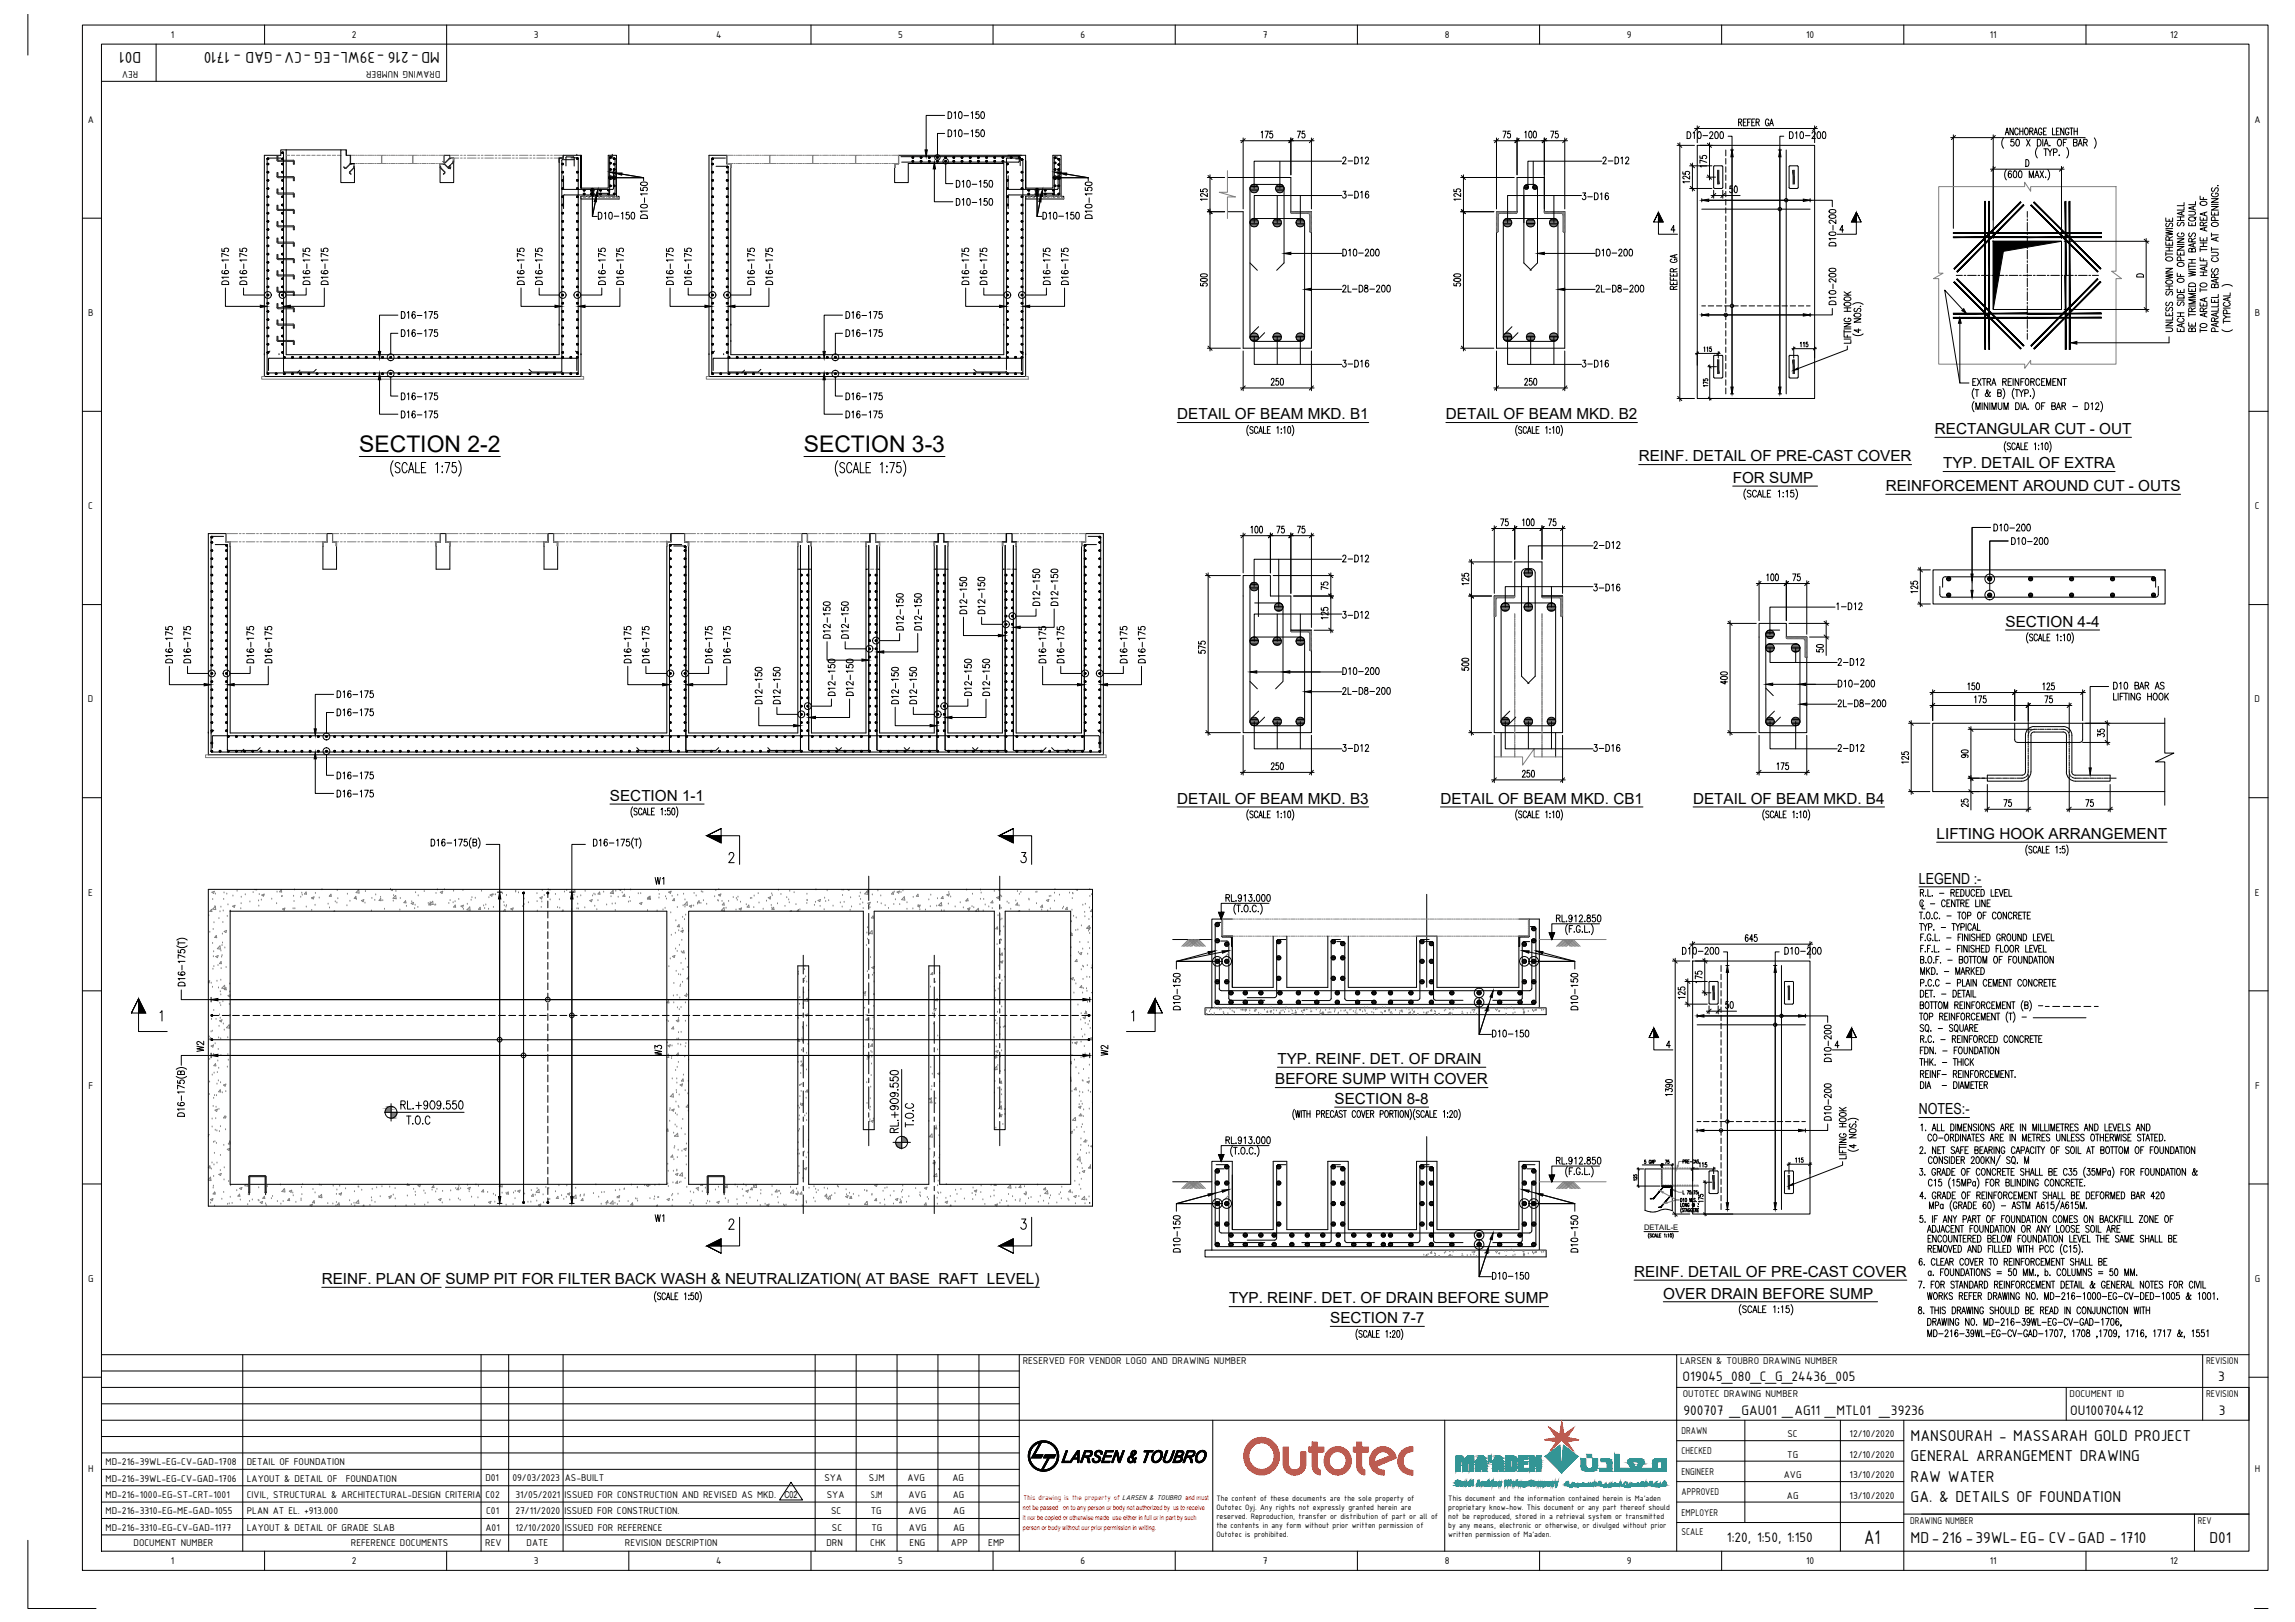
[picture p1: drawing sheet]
<svg xmlns="http://www.w3.org/2000/svg" width="841mm" height="594mm" viewBox="0 0 841 594" stroke-linecap="round" stroke-linejoin="round" font-family="sans-serif">
<defs><g id="words">
<g font-size="8.4">
<text x="131.7" y="165.4">SECTION 2-2</text>
<text x="294.6" y="165.4">SECTION 3-3</text>
</g>
<text font-size="7.8" x="683.1" y="565.4">A1</text>
<g font-size="6.2">
<text x="51.7" y="19.2" transform="rotate(180 51.7 19.2)">D01</text>
<text x="161.2" y="19.2" transform="rotate(180 161.2 19.2)">MD-216 -39WL-EG -CV-GAD - 1710</text>
<text x="491.1" y="135.8">3-D16</text>
<text x="578.9" y="135.8">3-D16</text>
<text x="491.1" y="276.6">3-D12</text>
<text x="583.1" y="276.6">3-D16</text>
<text x="672.7" y="276.6">2-D12</text>
<text x="239.2" y="325.3">W1</text>
<text x="700.2" y="527.7">MANSOURAH - MASSARAH GOLD PROJECT</text>
<text x="700.2" y="535.2">GENERAL ARRANGEMENT DRAWING</text>
<text x="700.2" y="542.7">RAW WATER</text>
<text x="700.2" y="550.1">GA. &amp; DETAILS OF FOUNDATION</text>
<text x="700.2" y="565.2">MD-216 -39WL-EG- CV-GAD - 1710</text>
<text x="809.7" y="565.2">D01</text>
</g>
<g font-size="5.7">
<text x="346.4" y="51.2">D10-150</text>
<text x="617.4" y="51.9">D10-200</text>
<text x="654.8" y="51.9">D10-200</text>
<text x="491.1" y="61.4">2-D12</text>
<text x="586.3" y="61.4">2-D12</text>
<text x="349.6" y="69.8">D10-150</text>
<text x="349.6" y="76.6">D10-150</text>
<text x="491.1" y="73.7">3-D16</text>
<text x="578.9" y="74.4">3-D16</text>
<text x="218.4" y="81.5">D10-150</text>
<text x="238.5" y="81.1" transform="rotate(-90 238.5 81.1)">D10-150</text>
<text x="381.4" y="81.5">D10-150</text>
<text x="401.5" y="81.1" transform="rotate(-90 401.5 81.1)">D10-150</text>
<text x="491.1" y="94.9">D10-200</text>
<text x="584.2" y="94.9">D10-200</text>
<text x="85" y="105.5" transform="rotate(-90 85 105.5)">D16-175</text>
<text x="91.7" y="105.5" transform="rotate(-90 91.7 105.5)">D16-175</text>
<text x="114.7" y="105.5" transform="rotate(-90 114.7 105.5)">D16-175</text>
<text x="121.4" y="105.5" transform="rotate(-90 121.4 105.5)">D16-175</text>
<text x="193.3" y="105.5" transform="rotate(-90 193.3 105.5)">D16-175</text>
<text x="200" y="105.5" transform="rotate(-90 200 105.5)">D16-175</text>
<text x="223" y="105.5" transform="rotate(-90 223 105.5)">D16-175</text>
<text x="229.7" y="105.5" transform="rotate(-90 229.7 105.5)">D16-175</text>
<text x="248" y="105.5" transform="rotate(-90 248 105.5)">D16-175</text>
<text x="254.7" y="105.5" transform="rotate(-90 254.7 105.5)">D16-175</text>
<text x="277.6" y="105.5" transform="rotate(-90 277.6 105.5)">D16-175</text>
<text x="284.3" y="105.5" transform="rotate(-90 284.3 105.5)">D16-175</text>
<text x="356.3" y="105.5" transform="rotate(-90 356.3 105.5)">D16-175</text>
<text x="363" y="105.5" transform="rotate(-90 363 105.5)">D16-175</text>
<text x="385.9" y="105.5" transform="rotate(-90 385.9 105.5)">D16-175</text>
<text x="392.6" y="105.5" transform="rotate(-90 392.6 105.5)">D16-175</text>
<text x="491.1" y="108.3">2L-D8-200</text>
<text x="583.8" y="108.3">2L-D8-200</text>
<text x="146" y="117.8">D16-175</text>
<text x="309" y="117.8">D16-175</text>
<text x="146" y="124.5">D16-175</text>
<text x="309" y="124.5">D16-175</text>
<text x="146" y="154.2">D16-175</text>
<text x="309" y="154.2">D16-175</text>
<text x="729.9" y="195.8">D10-200</text>
<text x="583.1" y="202.1">2-D12</text>
<text x="736.2" y="200.7">D10-200</text>
<text x="491.1" y="207.1">2-D12</text>
<text x="583.1" y="217.7">3-D16</text>
<text x="355.6" y="226.1" transform="rotate(-90 355.6 226.1)">D12-150</text>
<text x="388.8" y="223" transform="rotate(-90 388.8 223)">D12-150</text>
<text x="491.1" y="227.5">3-D12</text>
<text x="672.4" y="224.4">1-D12</text>
<text x="332.3" y="232.1" transform="rotate(-90 332.3 232.1)">D12-150</text>
<text x="339" y="232.1" transform="rotate(-90 339 232.1)">D12-150</text>
<text x="305.5" y="234.9" transform="rotate(-90 305.5 234.9)">D12-150</text>
<text x="312.2" y="234.9" transform="rotate(-90 312.2 234.9)">D12-150</text>
<text x="64.6" y="244.1" transform="rotate(-90 64.6 244.1)">D16-175</text>
<text x="94.2" y="244.1" transform="rotate(-90 94.2 244.1)">D16-175</text>
<text x="100.9" y="244.1" transform="rotate(-90 100.9 244.1)">D16-175</text>
<text x="232.5" y="244.1" transform="rotate(-90 232.5 244.1)">D16-175</text>
<text x="239.2" y="244.1" transform="rotate(-90 239.2 244.1)">D16-175</text>
<text x="262.1" y="244.1" transform="rotate(-90 262.1 244.1)">D16-175</text>
<text x="268.8" y="244.1" transform="rotate(-90 268.8 244.1)">D16-175</text>
<text x="384.5" y="244.1" transform="rotate(-90 384.5 244.1)">D16-175</text>
<text x="391.2" y="244.1" transform="rotate(-90 391.2 244.1)">D16-175</text>
<text x="414.2" y="244.1" transform="rotate(-90 414.2 244.1)">D16-175</text>
<text x="420.9" y="244.1" transform="rotate(-90 420.9 244.1)">D16-175</text>
<text x="672.7" y="244.8">2-D12</text>
<text x="491.1" y="248.4">D10-200</text>
<text x="122.8" y="256.8">D16-175</text>
<text x="307.3" y="256.1" transform="rotate(-90 307.3 256.1)">D12-150</text>
<text x="314" y="256.1" transform="rotate(-90 314 256.1)">D12-150</text>
<text x="357.4" y="256.1" transform="rotate(-90 357.4 256.1)">D12-150</text>
<text x="363.7" y="256.1" transform="rotate(-90 363.7 256.1)">D12-150</text>
<text x="491.1" y="255.4">2L-D8-200</text>
<text x="672.7" y="252.9">D10-200</text>
<text x="122.8" y="263.5">D16-175</text>
<text x="280.5" y="258.9" transform="rotate(-90 280.5 258.9)">D12-150</text>
<text x="287.2" y="258.9" transform="rotate(-90 287.2 258.9)">D12-150</text>
<text x="330.6" y="258.9" transform="rotate(-90 330.6 258.9)">D12-150</text>
<text x="337.3" y="258.9" transform="rotate(-90 337.3 258.9)">D12-150</text>
<text x="672.7" y="260">2L-D8-200</text>
<text x="122.8" y="286.5">D16-175</text>
<text x="122.8" y="293.2">D16-175</text>
<text x="615.6" y="350.7">D10-200</text>
<text x="653.3" y="350.7">D10-200</text>
<text x="433.6" y="371.1" transform="rotate(-90 433.6 371.1)">D10-150</text>
<text x="579.3" y="371.1" transform="rotate(-90 579.3 371.1)">D10-150</text>
<text x="546.1" y="381">D10-150</text>
<text x="75.8" y="386.3" transform="rotate(-90 75.8 386.3)">W2</text>
<text x="243.8" y="387.7" transform="rotate(-90 243.8 387.7)">W3</text>
<text x="407.1" y="387.7" transform="rotate(-90 407.1 387.7)">W2</text>
<text x="672.4" y="390.2" transform="rotate(-90 672.4 390.2)">D10-200</text>
<text x="672.4" y="411.3" transform="rotate(-90 672.4 411.3)">D10-200</text>
<text x="239.2" y="448.7">W1</text>
<text x="433.6" y="459.7" transform="rotate(-90 433.6 459.7)">D10-150</text>
<text x="579.3" y="459.7" transform="rotate(-90 579.3 459.7)">D10-150</text>
<text x="546.1" y="469.9">D10-150</text>
</g>
<g font-size="5.6">
<text x="431.4" y="153.6">DETAIL OF BEAM MKD. B1</text>
<text x="529.9" y="153.6">DETAIL OF BEAM MKD. B2</text>
<text x="709.1" y="159">RECTANGULAR CUT - OUT</text>
<text x="600.5" y="169">REINF. DETAIL OF PRE-CAST COVER</text>
<text x="712.1" y="171.5">TYP. DETAIL OF EXTRA</text>
<text x="635" y="176.9">FOR SUMP</text>
<text x="691.1" y="179.9">REINFORCEMENT AROUND CUT - OUTS</text>
<text x="735" y="229.6">SECTION 4-4</text>
<text x="223.5" y="293.3">SECTION 1-1</text>
<text x="431.4" y="294.4">DETAIL OF BEAM MKD. B3</text>
<text x="527.9" y="294.4">DETAIL OF BEAM MKD. CB1</text>
<text x="620.5" y="294.4">DETAIL OF BEAM MKD. B4</text>
<text x="709.7" y="307.3">LIFTING HOOK ARRANGEMENT</text>
<text x="703.2" y="323.6">LEGEND :-</text>
<text x="468.1" y="389.7">TYP. REINF. DET. OF DRAIN</text>
<text x="467.3" y="397.2">BEFORE SUMP WITH COVER</text>
<text x="489.1" y="404.3">SECTION 8-8</text>
<text x="703.2" y="408.2">NOTES:-</text>
<text x="598.8" y="467.7">REINF. DETAIL OF PRE-CAST COVER</text>
<text x="117.9" y="470.3">REINF. PLAN OF SUMP PIT FOR FILTER BACK WASH &amp; NEUTRALIZATION( AT BASE RAFT LEVEL)</text>
<text x="450.4" y="477.4">TYP. REINF. DET. OF DRAIN BEFORE SUMP</text>
<text x="609.5" y="475.6">OVER DRAIN BEFORE SUMP</text>
<text x="487.5" y="484.6">SECTION 7-7</text>
</g>
<g font-size="5.4">
<text x="616.6" y="505.7">O19045_080_C_G_24436_005</text>
<text x="812.8" y="505.7">3</text>
<text x="616.9" y="518.1">900707 _GAU01 _AG11 _MTL01 _39236</text>
<text x="758.7" y="518.1">OU100704412</text>
<text x="813.2" y="518.1">3</text>
<text x="632.9" y="564.7">1:20, 1:50, 1:150</text>
</g>
<g font-size="3.9">
<text x="62.6" y="13.8">1</text>
<text x="128.9" y="13.9">2</text>
<text x="195.6" y="13.8">3</text>
<text x="262.4" y="13.8">4</text>
<text x="329.2" y="13.8">5</text>
<text x="396" y="13.9">6</text>
<text x="462.7" y="13.8">7</text>
<text x="529.4" y="13.8">8</text>
<text x="596.2" y="13.7">9</text>
<text x="661.9" y="13.8">10</text>
<text x="729.2" y="13.8">11</text>
<text x="795.2" y="13.9">12</text>
<text x="50.7" y="26.1" transform="rotate(180 50.7 26.1)">REV</text>
<text x="161.4" y="26.1" transform="rotate(180 161.4 26.1)">DRAWING NUMBER</text>
<text x="32.2" y="45">A</text>
<text x="826.2" y="45">A</text>
<text x="32.3" y="115.8">B</text>
<text x="826.3" y="115.8">B</text>
<text x="32.3" y="186.5">C</text>
<text x="826.3" y="186.5">C</text>
<text x="32.2" y="257.3">D</text>
<text x="826.2" y="257.3">D</text>
<text x="32.4" y="328">E</text>
<text x="826.3" y="328">E</text>
<text x="32.4" y="398.8">F</text>
<text x="826.4" y="398.8">F</text>
<text x="32.3" y="469.5">G</text>
<text x="826.3" y="469.5">G</text>
<text x="374.8" y="499.6">RESERVED FOR VENDOR LOGO AND DRAWING NUMBER</text>
<text x="615.7" y="499.6">LARSEN &amp; TOUBRO DRAWING NUMBER</text>
<text x="808.5" y="499.6">REVISION</text>
<text x="616.7" y="511.7">OUTOTEC DRAWING NUMBER</text>
<text x="758.4" y="511.7">DOCUMENT ID</text>
<text x="808.5" y="511.7">REVISION</text>
<text x="616.2" y="525.2">DRAWN</text>
<text x="655" y="526.4">SC</text>
<text x="677.8" y="526.4">12/10/2020</text>
<text x="616.2" y="532.7">CHECKED</text>
<text x="655" y="533.9">TG</text>
<text x="677.8" y="533.9">12/10/2020</text>
<text x="32.4" y="539.3">H</text>
<text x="38.7" y="536.6">MD-216-39WL-EG-CV-GAD-1708</text>
<text x="90.4" y="536.6">DETAIL OF FOUNDATION</text>
<text x="826.3" y="539.3">H</text>
<text x="38.7" y="542.7">MD-216-39WL-EG-CV-GAD-1706</text>
<text x="90.4" y="542.7">LAYOUT &amp; DETAIL OF</text>
<text x="126.7" y="542.7">FOUNDATION</text>
<text x="177.9" y="542.5">D01</text>
<text x="187.8" y="542.5">09/03/2023</text>
<text x="207" y="542.5">AS-BUILT</text>
<text x="302.1" y="542.5">SYA</text>
<text x="318.4" y="542.5">SJM</text>
<text x="332.5" y="542.5">AVG</text>
<text x="349" y="542.5">AG</text>
<text x="616.2" y="540.2">ENGINEER</text>
<text x="653.7" y="541.4">AVG</text>
<text x="677.8" y="541.4">13/10/2020</text>
<text x="38.7" y="548.7">MD-216-1000-EG-ST-CRT-1001</text>
<text x="90.4" y="548.7">CIVIL, STRUCTURAL &amp; ARCHITECTURAL-DESIGN CRITERIA</text>
<text x="177.9" y="548.7">C02</text>
<text x="188.9" y="548.7">31/05/2021</text>
<text x="206.9" y="548.7">ISSUED FOR CONSTRUCTION AND REVISED AS MKD.</text>
<text x="303" y="548.6">SYA</text>
<text x="319.1" y="548.7">SJM</text>
<text x="332.9" y="548.5">AVG</text>
<text x="349.2" y="548.7">AG</text>
<text x="616.2" y="547.7">APPROVED</text>
<text x="654.8" y="548.9">AG</text>
<text x="677.8" y="548.9">13/10/2020</text>
<text x="38.7" y="554.7">MD-216-3310-EG-ME-GAD-1055</text>
<text x="90.4" y="554.7">PLAN AT EL. +913.000</text>
<text x="178.2" y="554.7">C01</text>
<text x="188.9" y="554.7">27/11/2020</text>
<text x="206.8" y="554.7">ISSUED FOR CONSTRUCTION.</text>
<text x="304.6" y="554.7">SC</text>
<text x="319.1" y="554.7">TG</text>
<text x="333" y="554.7">AVG</text>
<text x="349.3" y="554.7">AG</text>
<text x="616.2" y="555.1">EMPLOYER</text>
<text x="38.7" y="560.6">MD-216-3310-EG-CV-GAD-1177</text>
<text x="90.4" y="560.6">LAYOUT &amp; DETAIL OF GRADE SLAB</text>
<text x="177.9" y="560.6">A01</text>
<text x="188.9" y="560.6">12/10/2020</text>
<text x="207" y="560.6">ISSUED FOR REFERENCE</text>
<text x="304.9" y="560.6">SC</text>
<text x="319.3" y="560.6">TG</text>
<text x="333.1" y="560.6">AVG</text>
<text x="349.3" y="560.6">AG</text>
<text x="616.2" y="562">SCALE</text>
<text x="700" y="558.2">DRAWING NUMBER</text>
<text x="805.4" y="558.2">REV</text>
<text x="49" y="566.4">DOCUMENT NUMBER</text>
<text x="128.6" y="566.4">REFERENCE DOCUMENTS</text>
<text x="177.8" y="566.4">REV</text>
<text x="193" y="566.4">DATE</text>
<text x="229" y="566.4">REVISION DESCRIPTION</text>
<text x="302.9" y="566.4">DRN</text>
<text x="318.9" y="566.4">CHK</text>
<text x="333.3" y="566.4">ENG</text>
<text x="348.5" y="566.4">APP</text>
<text x="362.2" y="566.4">EMP</text>
<text x="62.6" y="572.8">1</text>
<text x="128.9" y="572.9">2</text>
<text x="195.6" y="572.8">3</text>
<text x="262.4" y="572.8">4</text>
<text x="329.2" y="572.8">5</text>
<text x="396" y="572.9">6</text>
<text x="462.7" y="572.8">7</text>
<text x="529.4" y="572.8">8</text>
<text x="596.2" y="572.9">9</text>
<text x="661.9" y="572.8">10</text>
<text x="729.2" y="572.8">11</text>
<text x="795.2" y="572.9">12</text>
</g>
<text font-size="3.5" x="287.5" y="548.8">C02</text>
<g font-size="3.1">
<text x="445.7" y="549.6">The content of these documents are the sole property of</text>
<text x="530.7" y="549.6">This document and the information contained herein is Ma'aden</text>
<text x="445.7" y="553">Outotec Oyj. Any rights not expressly granted herein are</text>
<text x="445.7" y="556.3">reserved. Reproduction, transfer or distribution of part or all of</text>
<text x="530.7" y="553">proprietary know-how. This document or any part thereof should</text>
<text x="530.7" y="556.3">not be reproduced, stored in a retrieval system or transmitted</text>
<text x="445.7" y="559.7">the contents in any form without prior written permission of</text>
<text x="445.7" y="563">Outotec is prohibited.</text>
<text x="530.7" y="559.7">by any means, electronic or otherwise, or divulged without prior</text>
<text x="530.7" y="563">written permission of Ma'aden.</text>
</g>
<text font-size="2.8" x="602.5" y="450.5">DETAIL-E</text>
<text font-size="2.8" fill="#f00" x="375" y="549.5">This drawing is the property of LARSEN &amp; TOUBRO and must</text>
<g font-size="2.5" fill="#f00">
<text x="374.9" y="553.1">not be passed on to any person or body not authorized by us to receive</text>
<text x="374.9" y="556.7">it nor be copied or otherwise made use either in full or in part by such</text>
<text x="374.9" y="560.3">person or body without our prior permission in writing.</text>
</g>
</g></defs>
<!-- layer: conc. -->
<g fill="none" stroke="#000" stroke-width=".37">
<path d="M104.9 54.9h-2v2h-6v81h116v-66h13v-15h-3v12h-10v-12v12v-12h-6.5M104.9 54.9v75h100v-72h1.5M104.9 54.9h20M124.9 54.9h2v2h1.5v3h1.5v7h-5zM126.9 54.9v2M162.7 56.9h2.1v1h1.5v9h-5v-7h1.4zM206.4 56.9v1h-1.5h1.5M206.4 56.9v1M211.4 56.9h.1M224.4 56.9h.1M259.8 56.9h6.5v3h1.5v70h100v-70h-35v7h-5v-7h1.5v-3h46.5v12v-10v10h10v-12h3v15h-13v66h-116zM622 53.2h43v92.8h-43z"/>
<path d="M449.8 65h23.2v12.5h7.6v50h-25v-50h-5.8M555.9 65h10v12.5h7.5v50h-25v-50h7.5zM628 61.1v7.6l.3 .3 2.9-.2 .1-7.7M628 61.1l.3-.4h2.7l.3 .4M655.6 61.1l.4-.4h2.6l.3 .4M655.6 61.1l.1 7.7 .3 .2h2.6l.3-.3M659 61.1v7.6M730.4 88.4h25.1v25h-25.1zM96.9 129.9h.1M102.2 129.9h.1M212.9 129.9h.1M259.8 129.9h.1"/>
<path d="M265.2 129.9h.1M375.8 129.9h.1M628 138.1l.3 .4 2.7-.1 .3-.3M628.3 130.1l-.3 .3v7.7M628.3 130.2h2.7M631 130.1l.3 .3v7.7M655.6 138.1l.4 .4 2.6-.1 .3-.3M655.9 130.1l-.3 .3v7.7M656 130.2h2.6M658.6 130.1l.3 .3M659 130.5v7.6M119.9 195.4h1.9v3h1.5v10.1h-5v-10.1h1.6z"/>
<path d="M161.3 195.4h2v3h1.6v10.1h-5.1v-10.1h1.5zM200.8 195.4v3M200.8 195.4h2v3h1.6v10.1h-5v-10.1h1.4zM244.4 198.4v70.1h-160.1v-70.1h-1.5v-3h-6.5v81.1h328v-81.1h-6.4v3h-1.6v70.1h-23.9v-70.1M245.8 195.4v3h-1.4M245.8 195.4h5v3h1.6M250.8 198.4h1.6M252.4 198.4v70.1h40v-70.1h1.4v-3h2v3h1.6M295.8 198.4h1.6M297.4 198.4v70.1h19.9v-60h.6M317.3 198.4h1.6v-3h2v3h1.4M317.3 198.4v10.1"/>
<path d="M317.3 198.4h1.6M318.7 195.4v3M320.9 198.4h1.4M322.3 198.4v10.1M342.4 198.4v70.1h-20.1v-60h-.4M342.4 198.4h1.4v-3h2.1v3h1.5M342.4 198.4h1.4M343.8 195.4v3M345.9 198.4h1.5M347.4 198.4v70.1h19.9v-70.1M367.3 198.4h1.6v-3h2v3h1.5M367.3 198.4h1.6"/>
<path d="M368.7 195.4v3M370.9 198.4h1.5M292.4 208.5h5M342.4 208.5h4.2M346.9 208.5h.5M367.3 208.5h.5M371.9 208.5h.5M455.6 210.8h10v7.5h7.4v12.5h7.6v37.5h-25zM555 218.3h-7.4v50h25v-50h-7.5v-12.5h-10v12.5M708.4 208.7h85v12.5h-85zM644.6 228.3h10v5h7.5v35h-17.5zM662.1 240.8h.1"/>
<path d="M76.3 268.5h.1M404.3 268.5h.1M550.1 268.3v8.9M570.1 268.3v8.9M738.3 264.9v6a.99 .99 0 0 0 1 1h22.9l.7-.3 .3-.7v-6M793.3 264.9h-85v25h85M76.3 325.7h324.1v116.1h-324.1zM84.3 333.7h160.1v100.1h-160.1zM252.4 333.7h64v80.1h4v-80.1h44v80.1h4v-80.1h24v100.1h-48v-80h-4v80h-44.1v-80h-3.9v80h-40zM447.8 336.6v6.3h3.8M451.6 336.6h-7.5v32.5h120v-32.5h-7.5M560.3 336.6v6.3h-.2"/>
<path d="M429.7 344.1h14.4M451.6 342.9v18.7h15v-18.7M451.6 342.9v18.7M471.6 342.9v18.7h15v-18.7M494.1 342.9v18.7h25v-18.7h7.5v18.7h30v-18.7M620.3 352h43v92.7h-43zM626.6 359.4l-.3 .4v7.6M626.6 359.5h2.7M629.3 359.4l.3 .4M629.6 359.8v7.6M653.9 359.8v7.6M654.2 359.4l-.3 .4"/>
<path d="M654.2 359.5h2.7M656.9 359.4l.3 .4M657.2 359.8v7.6M626.3 367.4l.3 .4 2.7-.1 .3-.3M653.9 367.4l.3 .4 2.7-.1 .3-.3M429.7 432.8h14.4M451.6 430.3v20.1h15v-25h5v25h15v-25h7.5v25h25v-25h7.5v25h30v-25h7.5v32.5h-120v-32.5h7.5v25M626.6 437.2h2.7M629.6 436.8l-.3 .3M629.6 429.2l-.3-.3-3 .1v7.8l.3 .3M629.6 429.2v7.6M653.9 429.2l.3-.3h2.7l.3 .3"/>
<path d="M653.9 436.8l.3 .3M653.9 429.2v7.6M654.2 437.2h2.7M657.2 436.8l-.3 .3M657.2 429.2v7.6M399.3 440.8h.1M612.8 443.4a6.4 6.4 0 0 0-5.9 .4l-1.6 .1-2.5-.6v-15.2h6.1v6.3h3.9v9.1"/>
</g>
<!-- layer: HAT -->
<g fill="none" stroke="#808080" stroke-width=".37">
<path d="M128.4 59.9h.1M128.5 59.9h.2M128.7 59.9l-.1 .1M128.9 59.9l-.2 .1M129 59.9l-.1 .1M129.1 59.9l-.1 .1M129.2 59.9l-.1 .1M129.3 59.9l-.1 .1M129.4 59.9l-.1 .1M129.6 59.9l-.3 .1M129.6 59.9l-.1 .1M129.8 59.9l-.2 .1"/>
<path d="M129.9 59.9l-.2 .2M129.9 60l-.1 .2M130.2 56.9h-1.7v3h1.7M130.5 56.9h.3M130.5 59.9h.3M131.1 56.9h.4M131.1 59.9h.4M131.8 56.9h1.6M131.8 59.9h1.6M133.7 56.9h.3M133.7 59.9h.3M134.3 56.9h.3"/>
<path d="M134.3 59.9h.3M134.9 56.9h1.6M134.9 59.9h1.6M136.8 56.9h.4M136.8 59.9h.4M137.5 56.9h.3M137.5 59.9h.3M138.1 56.9h1.7v3h-1.7M141.6 56.9h-1.7v3h1.7M141.9 56.9h.4M141.9 59.9h.4M142.6 56.9h.3"/>
<path d="M142.6 59.9h.3M143.2 56.9h1.6M143.2 59.9h1.6M145.1 56.9h.3M145.1 59.9h.3M145.7 56.9h.4M145.7 59.9h.4M146.4 56.9h1.6M146.4 59.9h1.6M148.3 56.9h.3M148.3 59.9h.3M148.9 56.9h.3"/>
<path d="M148.9 59.9h.3M149.5 56.9h1.7v3h-1.7M153 56.9h-1.7v3h1.7M153.3 56.9h.3M153.3 59.9h.3M154 56.9h.3M154 59.9h.3M154.6 56.9h1.6M154.6 59.9h1.6M156.5 56.9h.3M156.5 59.9h.3M157.2 56.9h.3"/>
<path d="M157.2 59.9h.3M157.8 56.9h1.6M157.8 59.9h1.6M159.7 56.9h.3M159.7 59.9h.3M160.3 56.9h.3M160.3 59.9h.3M161 56.9h1.7v3h-1.7M161.3 59.9h.1M161.4 59.9l-.1 .1M161.6 59.9l-.3 .3M161.6 59.9l-.1 .1"/>
<path d="M161.7 59.9l-.1 .1M161.8 59.9l-.1 .1M161.9 59.9l-.1 .1M162 59.9l-.1 .1M162.2 59.9l-.2 .1M162.3 59.9l-.1 .1M162.4 59.9l-.2 .1M162.5 59.9l-.1 .1M164.8 57.9h.1M164.9 57.9h.1M165.1 57.9l-.2 .1M165.2 57.9l-.2 .1"/>
<path d="M165.3 57.9l-.1 .1M165.6 57.9l-.3 .1M165.7 57.9l-.1 .1M165.9 57.9l-.2 .1M166 57.9l-.2 .1M166.1 57.9l-.2 .1M166.2 57.9l-.1 .1M166.3 57.9l-.2 .3M166.3 58.1l-.2 .1M166.3 58.2l-.2 .2M166.3 58.4l-.2 .2M166.3 58.5l-.2 .2"/>
<path d="M166.3 58.6l-.2 .1M166.3 58.7l-.2 .1M166.3 58.8l-.2 .1M166.3 58.9l-.2 .1M166.3 59l-.2 .2M166.3 59.2l-.2 .1M166.3 59.3h.1M168.1 56.9h-3.2v1h3.2M168.8 56.9h.6M168.8 57.9h.6M170 56.9h.7M170 57.9h.7"/>
<path d="M171.3 56.9h3.2M171.3 57.9h3.2M175.1 56.9h.6M175.1 57.9h.6M176.4 56.9h.6M176.4 57.9h.6M177.6 56.9h3.2M177.6 57.9h3.2M181.5 56.9h.6M181.5 57.9h.6M182.7 56.9h.7M182.7 57.9h.7"/>
<path d="M184 56.9h3.2M184 57.9h3.2M187.8 56.9h.6M187.8 57.9h.6M189.1 56.9h.6M189.1 57.9h.6M190.3 56.9h3.2M190.3 57.9h3.2M194.2 56.9h.6M194.2 57.9h.6M195.4 56.9h.7M195.4 57.9h.7"/>
<path d="M196.7 56.9h3.2M196.7 57.9h3.2M200.5 56.9h.6M200.5 57.9h.6M201.8 56.9h.6M201.8 57.9h.6M203 56.9h3.3v1M203 57.9h3.3M204.9 57.9h.1M204.9 58v.1M205 58.2l-.1 .1M205 58.3l-.1 .3"/>
<path d="M205 58.7l-.1 .3M205 58.6l-.1 .2M205 58.9l-.1 .2M205 59.1l-.1 .2M205 59.3l-.1 .1M205.2 57.9l-.3 .3M205.3 57.9l-.1 .1M205.5 57.9l-.2 .1M205.6 57.9l-.1 .1M205.7 57.9l-.1 .1M205.8 57.9l-.1 .1M205.9 57.9l-.1 .1"/>
<path d="M206.1 57.9l-.3 .1M206.1 57.9l-.1 .1M206.3 57.9l-.2 .1M206.4 57.9l-.1 .1M266.3 59.9h.1M266.5 59.9l-.1 .1M266.6 59.9l-.1 .1M266.7 59.9l-.1 .1M266.9 59.9l-.2 .1M267 59.9l-.2 .1M267.1 59.9l-.2 .1M267.2 59.9l-.1 .1"/>
<path d="M267.4 59.9l-.2 .1M267.5 59.9l-.2 .1M267.8 60h-.3M268.7 56.9h-2.3v3h2.3M269 56.9h.3M269 59.9h.3M269.6 56.9h.3M269.6 59.9h.3M270.3 56.9h1.5M270.3 59.9h1.5M272.2 56.9h.3M272.2 59.9h.3"/>
<path d="M272.8 56.9h.3M272.8 59.9h.3M273.4 56.9h1.6M273.4 59.9h1.6M275.4 56.9h.2M275.4 59.9h.2M276 56.9h.3M276 59.9h.3M276.6 56.9h1.6M276.6 59.9h1.6M278.5 56.9h.3M278.5 59.9h.3"/>
<path d="M279.2 56.9h.3M279.2 59.9h.3M279.8 56.9h2.2v3h-2.2M284.4 56.9h-2.3v3h2.3M284.7 56.9h.3M284.7 59.9h.3M285.3 56.9h.4M285.3 59.9h.4M286 56.9h1.6M286 59.9h1.6M287.9 56.9h.3M287.9 59.9h.3"/>
<path d="M288.5 56.9h.4M288.5 59.9h.4M289.2 56.9h1.6M289.2 59.9h1.6M291.1 56.9h.3M291.1 59.9h.3M291.7 56.9h.3M291.7 59.9h.3M292.3 56.9h1.6M292.3 59.9h1.6M294.2 56.9h.4M294.2 59.9h.4"/>
<path d="M294.9 56.9h.3M294.9 59.9h.3M295.5 56.9h2.3v3h-2.3M300.1 56.9h-2.2v3h2.2M300.5 56.9h.3M300.5 59.9h.3M301.1 56.9h.3M301.1 59.9h.3M301.7 56.9h1.6M301.7 59.9h1.6M303.6 56.9h.3M303.6 59.9h.3"/>
<path d="M304.3 56.9h.3M304.3 59.9h.3M304.9 56.9h1.6M304.9 59.9h1.6M306.8 56.9h.3M306.8 59.9h.3M307.4 56.9h.3M307.4 59.9h.3M308.1 56.9h1.5M308.1 59.9h1.5M310 56.9h.3M310 59.9h.3"/>
<path d="M310.6 56.9h.3M310.6 59.9h.3M311.2 56.9h2.3v3h-2.3M315.9 56.9h-2.3v3h2.3M316.2 56.9h.3M316.2 59.9h.3M316.8 56.9h.3M316.8 59.9h.3M317.5 56.9h1.5M317.5 59.9h1.5M319.4 56.9h.3M319.4 59.9h.3"/>
<path d="M320 56.9h.3M320 59.9h.3M320.6 56.9h1.6M320.6 59.9h1.6M322.6 56.9h.2M322.6 59.9h.2M323.2 56.9h.3M323.2 59.9h.3M323.8 56.9h1.6M323.8 59.9h1.6M325.7 56.9h.3M325.7 59.9h.3"/>
<path d="M326.4 56.9h.3M326.4 59.9h.3M327 56.9h2.2v3M327 59.9h2.2M327.9 59.9h-.1M328 59.9l-.2 .1M328.1 59.9l-.3 .3M328.2 59.9l-.1 .1M328.6 59.9l-.1 .1M328.8 59.9l-.2 .1M328.9 59.9l-.2 .1M329 59.9l-.2 .1"/>
<path d="M329.2 59.9l-.2 .1M329.3 59.9l-.1 .1M129.9 60.2l-.1 .1M129.9 60.3l-.1 .1M129.9 60.4l-.1 .1M129.9 60.4l-.1 .2M129.9 60.5l-.1 .2M129.9 60.7l-.1 .1M129.9 60.8l-.1 .2M129.9 60.9l-.1 .2M129.9 61l-.1 .2M129.9 61.2l-.1 .1"/>
<path d="M129.9 61.3l-.1 .1M161.4 60.1l-.1 .2M161.4 60.3l-.1 .1M161.4 60.4h-.1M161.4 60.4l-.1 .2M161.4 60.5l-.1 .1M161.4 60.6l-.1 .2M161.4 60.8l-.1 .1M161.4 60.9l-.1 .2M161.4 61l-.1 .2M161.4 61.2l-.1 .1M161.4 61.3l-.1 .1"/>
<path d="M162.5 60h.2M213.1 72.5h.1M213.5 72h.1M213.9 72.4h.1M214.1 72h.1M214.1 72.6h.1M214.4 72.3h.1M214.5 72.3h.1M215.4 72h.1M215.5 72.2h.1M215.6 72.3h.1M215.7 72.1h.1"/>
<path d="M215.9 72.4l.2-.1zM216.8 72h.1M217 72.8h.1M217.1 72h.1M217.1 72.9h.1M217.1 72.1h.1M217.8 71.9h.1M218 72.8h.1M218.2 72.1h.1M218.3 72.6h.1M219.6 71.9h.1M219.6 72.2h.1"/>
<path d="M219.6 72.7h.1M219.6 72.4h.1M219.6 72.5h.1M219.7 72.5l-.1 .1M219.8 72.5h-.2M220.3 72.5h.1M220.9 72.3h.1M220.9 72.2h.1M221 72.5h.1M221.2 72.3h.1M221.5 72l-.2 .2zM221.9 71.9h.2"/>
<path d="M222.2 72.1h.1M222.3 72.3h.1M222.5 72.2h.1M222.9 72.1h.1M223.4 72.7h.1M223.3 72.4h.1M223.5 72.8h.1M223.5 72h.1M223.5 71.9h.1M223.6 72.3h.1M224 72h.1M224.4 71.9h.1"/>
<path d="M224.6 72.4l.2-.2zM224.8 72.6h.1M225 72.4h.1M225.1 72.4h.1M225.5 71.9h.1M225.4 72.7h.1M226 72.6h.1M226.1 72.4h.1M226.3 72.5h.1M226.8 72.7h.1M226.9 72.5l-.1 .2M226.9 72.5v.1"/>
<path d="M267.8 60.1l-.1 .1M267.8 60.2l-.1 .1M267.8 60.3l-.1 .1M267.8 60.4l-.1 .1M267.8 60.4l-.1 .2M267.8 60.6l-.1 .2M267.8 60.8l-.1 .1M267.8 60.9l-.1 .2M267.8 61l-.1 .2M267.8 61.2l-.1 .1M267.8 61.3v.1M328 60.1l-.2 .2"/>
<path d="M328 60.3l-.2 .1M328 60.4h-.2M328 60.4l-.2 .2M328 60.5l-.2 .1M328 60.6l-.2 .2M328 60.8l-.2 .1M328 60.9l-.2 .2M328 61l-.2 .2M328 61.2l-.2 .1M328 61.3l-.1 .1M328.2 60h.2M376.1 72.5h.1"/>
<path d="M376.5 72h.1M376.9 72.4h.1M377.1 72h.1M377.1 72.6h.1M377.4 72.3h.1M377.5 72.3h.1M378.4 72.2h.1M378.4 72h.1M378.6 72.3h.1M378.7 72.1h.1M378.9 72.4l.1-.1zM379.8 72h.1"/>
<path d="M380 72.8h.1M380 72h.1M380 72.9h.1M380.1 72.1h.1M380.8 71.9h.1M381 72.8h.1M381.1 72.1h.1M381.3 72.6h.1M382.5 72.2h.1M382.5 72.7h.1M382.5 72.5h.2zM382.5 72h.1"/>
<path d="M382.6 72.4h.1M382.6 72.5h.1M383.2 72.5h.1M383.9 72.3h.1M383.9 72.2h.1M384 72.5h.1M384.2 72.3h.1M384.4 72l-.1 .2 .1-.2M384.9 71.9h.1M385.2 72.1h.1M385.2 72.3h.1M385.5 72.2h.1"/>
<path d="M385.8 72.1h.1M386.2 72.2h.1M386.3 72.7h.1M386.4 72.8h.1M386.4 72h.1M386.5 71.9h.1M386.6 72.3h.1M386.9 72h.1M387.4 71.9h.1M387.5 72.4l.2-.2zM387.7 72.6h.1M387.9 72.4h.1"/>
<path d="M388 72.4h.1M388.5 71.9h.1M388.3 72.7h.1M389 72.6h.1M389.1 72.4h.1M389.3 72.5h.1M389.8 72.5v.2M389.8 72.5v.1M449.8 62.5v7.9h-3l6 1.7h-3v7.9M473.2 77.5l-.2 .1M473.6 77.5l-.5 .5M474.1 77.5l-.6 .6"/>
<path d="M474.5 77.5l-.6 .6M475 77.5l-.6 .6M475.4 77.5l-.6 .6M475.8 77.5l-.6 .6M476.3 77.5l-.6 .6M476.7 77.5l-.6 .6M477.2 77.5l-.6 .6M477.6 77.5l-.6 .6M478 77.5l-.6 .6M478.5 77.5l-.6 .6M478.9 77.5l-.6 .6M479.4 77.5l-.6 .6"/>
<path d="M479.8 77.5l-.6 .6M480.2 77.5l-.6 .7M480.6 77.7l-.8 .7M480.6 78.1l-.7 .6M480.6 78.6l-.6 .5M480.6 79l-.6 .6M480.6 79.4l-.6 .6M480.6 79.9l-.6 .6M548.6 77.5l-.2 .2M549 77.5l-.6 .6M549 78.9l-.6 .5M549 79.3l-.6 .6"/>
<path d="M549 79.7l-.6 .6M549.5 77.5l-1.1 1.1M549.9 77.5l-1.5 1.5M550.3 77.5l-.5 .6M550.8 77.5l-.6 .6M551.2 77.5l-.6 .6M551.7 77.5l-.6 .6M552.1 77.5l-.6 .6M552.5 77.5l-.5 .6M553 77.5l-.6 .6M553.4 77.5l-.6 .6M553.9 77.5l-.6 .6"/>
<path d="M554.3 77.5l-.6 .6M554.8 77.5l-.6 .6M555.2 77.5l-.6 .6M555.6 77.5l-.6 .6M555.9 77.7l-.4 .4M566.1 77.5l-.2 .2M566.6 77.5l-.6 .6M567 77.5l-.6 .6M567.5 77.5l-.6 .6M567.9 77.5l-.6 .6M568.3 77.5l-.6 .6M568.8 77.5l-.6 .6"/>
<path d="M569.2 77.5l-.6 .6M569.7 77.5l-.6 .6M570.1 77.5l-.6 .6M570.5 77.5l-.6 .6M571 77.5l-.6 .6M571.4 77.5l-.6 .6M571.9 77.5l-.6 .6M572.3 77.5l-.6 .6M572.7 77.5l-.6 .6M573.2 77.5l-.7 .7M573.4 77.8l-.7 .7M573.4 78.2l-.6 .6"/>
<path d="M573.4 78.6l-.6 .6M573.4 79.1l-.6 .6M573.4 79.5l-.6 .6M573.4 80l-.6 .5M710.5 68.4h31.4v-1.7l2.2 3.3v-1.6h31.3v30.9h-1.6l3.7 2.8h-2.1v31.3h-31.3v-1.4l-2.1 2.9v-1.5h-31.5v-31.3h-2l3.6-2h-1.6zM480.6 80.3l-.6 .6M480.6 80.8l-.6 .6M480.6 81.2l-.6 .6M480.6 81.6l-.6 .6M480.6 82.1l-.6 .6M480.6 82.5l-.6 .6M480.6 83l-.6 .6"/>
<path d="M480.6 83.4l-.6 .6M480.6 83.8l-.6 .6M480.6 84.3l-.6 .6M480.6 84.7l-.3 .3M549 80.2l-.6 .6M549 80.6l-.6 .6M549 81.1l-.6 .5M549 81.5l-.6 .6M549 81.9l-.6 .6M549 82.4l-.6 .6M549 82.8l-.6 .6M549 83.3l-.6 .6"/>
<path d="M549 83.7l-.6 .6M549 84.1l-.6 .7M549 84.6l-.4 .4M573.4 80.4l-.6 .6M573.4 80.8l-.6 .6M573.4 81.3l-.6 .6M573.4 81.7l-.6 .6M573.4 82.2l-.6 .5M573.4 82.6l-.6 .6M573.4 83l-.6 .6M573.4 83.5l-.6 .6M573.4 83.9l-.6 .6"/>
<path d="M573.4 84.4l-.5 .5M573.4 84.8l-.2 .2M96.9 137.9h-1v1h118v-1h-1M259.8 137.9h-1v1h118v-1h-1M82.9 198.4h.1M82.9 198.4h4.2M83 198.4l-.1 .2M83.1 198.4l-.1 .2M83.3 198.4l-.2 .2M83.4 198.4l-.1 .2M83.5 198.4l-.1 .2M83.7 198.4l-.2 .2"/>
<path d="M83.7 198.4l-.1 .2M83.9 198.4l-.2 .2M84.1 198.4l-.2 .2M84.2 198.4l-.2 .2M84.2 198.6l.1-.1-.1 .2M84.3 198.4l-.2 .2M84.3 198.7l-.1 .1M84.3 198.7l-.1 .3M84.3 198.9v.1M84.3 199.1l-.1 .1M84.3 199.2l-.1 .1M84.3 199.3l-.1 .1"/>
<path d="M84.3 199.4v.1M84.3 199.6l-.1 .2M84.3 199.8l-.1 .1M84.3 199.9v.1M87.1 195.4h-4.2v3M87.7 195.4h.6M87.7 198.4h.6M89 195.4h.6M89 198.4h.6M90.2 195.4h3.2M90.2 198.4h3.2M94 195.4h.7"/>
<path d="M94 198.4h.7M95.3 195.4h.6M95.3 198.4h.6M96.6 195.4h3.2M96.6 198.4h3.2M100.4 195.4h.6M100.4 198.4h.6M101.7 195.4h.6M101.7 198.4h.6M102.9 195.4h3.2M102.9 198.4h3.2M106.7 195.4h.7"/>
<path d="M106.7 198.4h.7M108 195.4h.6M108 198.4h.6M109.3 195.4h3.2M109.3 198.4h3.2M113.1 195.4h.6M113.1 198.4h.6M114.4 195.4h.6M114.4 198.4h.6M115.6 195.4h4.1v3h-4.1M118.5 198.8l-.2 .1M118.5 198.9l-.2 .1"/>
<path d="M118.5 199l-.2 .2M118.5 199.1l-.2 .1M118.5 199.2l-.2 .2M118.5 199.4l-.2 .1M118.5 199.5l-.2 .2M118.5 199.6l-.2 .2M118.5 199.8h-.2M118.5 199.8l-.2 .1M118.5 199.9l-.1 .1M118.5 198.4l-.2 .2M118.7 198.4l-.4 .4M118.8 198.4l-.2 .2"/>
<path d="M118.8 198.4v.2M118.9 198.6h.1M118.9 198.4l-.1 .2M119.3 198.4l-.2 .2M119.4 198.4l-.1 .2M119.6 198.4l-.2 .2M119.6 198.4l-.1 .2M119.8 198.4l-.2 .2M119.9 198.5l-.1 .1M121.8 198.4h.1M122.1 198.4l-.2 .2M122.2 198.4l-.1 .2"/>
<path d="M122.4 198.4l-.2 .2M122.5 198.4h.2M122.7 198.4l-.1 .2M122.8 198.4l-.1 .2M122.9 198.4l-.1 .2M123 198.4h.2M123.3 198.4l-.1 .2M123.3 198.5l-.1 .2M123.3 198.7l-.1 .1M123.3 198.7l-.1 .3M123.3 198.9v.1M123.3 199.1l-.1 .1"/>
<path d="M123.3 199.2l-.1 .1M123.3 199.3l-.1 .1M123.3 199.4v.1M123.3 199.6l-.1 .2M123.3 199.8l-.1 .1M123.3 199.9v.1M124.1 195.4h-2.2v3h2.2M124.8 195.4h.6M124.8 198.4h.6M126 195.4h.7M126 198.4h.7M127.3 195.4h3.2"/>
<path d="M127.3 198.4h3.2M131.1 195.4h.7M131.1 198.4h.7M132.4 195.4h.6M132.4 198.4h.6M133.7 195.4h3.1M133.7 198.4h3.1M137.5 195.4h.6M137.5 198.4h.6M138.7 195.4h.7M138.7 198.4h.7M140 195.4h3.2"/>
<path d="M140 198.4h3.2M143.8 195.4h.7M143.8 198.4h.7M145.1 195.4h.6M145.1 198.4h.6M146.4 195.4h3.1M146.4 198.4h3.1M150.2 195.4h.6M150.2 198.4h.6M151.4 195.4h.7M151.4 198.4h.7M152.7 195.4h3.2"/>
<path d="M152.7 198.4h3.2M156.5 195.4h.7M156.5 198.4h.7M157.8 195.4h.6M157.8 198.4h.6M159.1 195.4h2.2v3M159.1 198.4h2.2M159.9 198.4h.1M159.9 198.7l-.1 .1M159.9 198.8l-.1 .1M159.9 198.9l-.1 .2M159.9 199.1l-.1 .1"/>
<path d="M159.9 199.2l-.1 .2M159.9 199.3l-.1 .2M159.9 199.4l-.1 .2M159.9 199.6l-.1 .1M159.9 199.7l-.1 .2M159.9 199.9v.1M160.1 198.4l-.3 .3M160.2 198.4l-.1 .2M160.3 198.4l-.1 .2M160.5 198.4l-.2 .2M160.6 198.4l-.1 .2M160.8 198.4l-.3 .2"/>
<path d="M160.8 198.4l-.1 .2M161.1 198.4l-.3 .2M161.2 198.4l-.1 .2M161.3 198.4l-.1 .2M163.4 198.4h.1M163.5 198.4l-.1 .2M163.7 198.4l-.2 .2M163.8 198.4l-.1 .2M164 198.4l-.2 .2M164.1 198.4l-.1 .2M164.3 198.4l-.2 .2M164.4 198.4h.1"/>
<path d="M164.6 198.4l-.1 .2M164.7 198.4l-.1 .2M164.7 198.7l.2-.2-.2 .2M164.8 198.4l-.2 .2M164.9 198.7l-.2 .1M164.9 198.8l-.2 .1M164.9 198.9l-.2 .1M164.9 199l-.2 .1M164.9 199l-.2 .2M164.9 199.2l-.2 .1M164.9 199.3l-.2 .2M164.9 199.5l-.2 .1"/>
<path d="M164.9 199.5l-.2 .3M164.9 199.8h-.2M164.9 199.8l-.2 .1M164.9 199.9l-.1 .1M167.8 195.4h-4.3v3h4.3M168.5 195.4h.6M168.5 198.4h.6M169.7 195.4h.7M169.7 198.4h.7M171 195.4h3.2M171 198.4h3.2M174.8 195.4h.6"/>
<path d="M174.8 198.4h.6M176.1 195.4h.6M176.1 198.4h.6M177.3 195.4h3.2M177.3 198.4h3.2M181.2 195.4h.6M181.2 198.4h.6M182.4 195.4h.7M182.4 198.4h.7M183.7 195.4h3.2M183.7 198.4h3.2M187.5 195.4h.6"/>
<path d="M187.5 198.4h.6M188.8 195.4h.6M188.8 198.4h.6M190 195.4h3.2M190 198.4h3.2M193.9 195.4h.6M193.9 198.4h.6M195.1 195.4h.7M195.1 198.4h.7M196.4 195.4h4.4v3h-4.4M199.5 198.4l-.1 .2M199.5 198.7l-.1 .1"/>
<path d="M199.5 198.8l-.1 .1M199.5 198.9l-.1 .1M199.5 199l-.1 .2M199.5 199.2l-.1 .1M199.5 199.2l-.1 .3M199.5 199.4l-.1 .1M199.5 199.5l-.1 .2M199.5 199.7l-.1 .2M199.5 199.9l-.1 .1M199.6 198.4l-.2 .3M199.7 198.4l-.3 .3M199.8 198.4l-.1 .2"/>
<path d="M200 198.4l-.2 .2M200.1 198.4h.1M200.3 198.4l-.1 .2M200.3 198.4v.2M200.5 198.4l-.2 .2M200.6 198.4l-.2 .2M200.8 198.4l-.2 .2M200.8 198.5v.1M202.9 198.4h.1M203.1 198.4l-.1 .2M203.3 198.4l-.3 .2M203.3 198.4l-.1 .2"/>
<path d="M203.5 198.4l-.2 .2M203.6 198.4l-.1 .2M203.8 198.4l-.2 .2M203.9 198.4l-.1 .2M204.1 198.4l-.2 .2M204.2 198.4l-.1 .2M204.2 198.7l.2-.2-.2 .2M204.3 198.4l-.2 .2M204.4 198.7l-.2 .1M204.4 198.8l-.2 .2M204.4 199l-.2 .1M204.4 199l-.2 .2"/>
<path d="M204.4 199.2l-.2 .2M204.4 199.4l-.2 .1M204.4 199.5l-.2 .2M204.4 199.6l-.2 .2M204.4 199.8l-.2 .1M204.4 199.9l-.1 .1M206.9 195.4h-3.9v3h3.9M207.5 195.4h.7M207.5 198.4h.7M208.8 195.4h.6M208.8 198.4h.6M210.1 195.4h3.1"/>
<path d="M210.1 198.4h3.1M213.9 195.4h.6M213.9 198.4h.6M215.2 195.4h.6M215.2 198.4h.6M216.4 195.4h3.2M216.4 198.4h3.2M220.2 195.4h.7M220.2 198.4h.7M221.5 195.4h.6M221.5 198.4h.6M222.8 195.4h3.1"/>
<path d="M222.8 198.4h3.1M226.6 195.4h.6M226.6 198.4h.6M227.9 195.4h.6M227.9 198.4h.6M229.1 195.4h3.2M229.1 198.4h3.2M232.9 195.4h.7M232.9 198.4h.7M234.2 195.4h.6M234.2 198.4h.6M235.5 195.4h3.1"/>
<path d="M235.5 198.4h3.1M239.3 195.4h.6M239.3 198.4h.6M240.6 195.4h.6M240.6 198.4h.6M241.8 195.4h4v3M241.8 198.4h4M244.4 198.4h.1M244.4 198.4v.1M244.4 198.8v.1M244.4 198.9v.2M244.4 199v.2"/>
<path d="M244.4 199.2v.2M244.4 199.4v.1M244.4 199.5v.1M244.4 199.6v.2M244.4 199.8v.2M244.5 198.7l-.1 .1M244.5 198.4l-.1 .2M244.6 198.4l-.2 .3M244.7 198.4l-.1 .2M244.8 198.4h.2M245 198.4v.2M245.1 198.4l-.1 .2"/>
<path d="M245.3 198.4l-.2 .2M245.4 198.4l-.1 .2M245.6 198.4l-.2 .2M245.7 198.4l-.2 .2M245.8 198.4l-.2 .2M250.9 198.4h.1M251 198.4h3.9M251.1 198.4l-.1 .2M251.1 198.4v.2M251.3 198.4l-.2 .2M251.4 198.4l-.2 .2M251.5 198.4l-.1 .2"/>
<path d="M251.7 198.4l-.2 .2M251.8 198.4l-.2 .2M251.9 198.4l-.2 .2M252 198.4l-.1 .2M252.1 198.4l-.1 .2M252.2 198.7l.2-.2-.2 .3M252.2 199.2v.1M252.3 198.4l-.1 .2M252.4 198.8l-.2 .1M252.4 198.9l-.2 .1M252.4 199l-.2 .1M252.4 199.3l-.2 .1"/>
<path d="M252.4 199.4v.1M252.4 199.6l-.2 .2M252.4 199.8l-.2 .1M252.4 199.9l-.1 .1M254.9 195.4h-3.9v3M255.5 195.4h.7M255.5 198.4h.7M256.8 195.4h.6M256.8 198.4h.6M258.1 195.4h3.2M258.1 198.4h3.2M261.9 195.4h.6"/>
<path d="M261.9 198.4h.6M263.2 195.4h.6M263.2 198.4h.6M264.4 195.4h3.2M264.4 198.4h3.2M268.2 195.4h.7M268.2 198.4h.7M269.5 195.4h.6M269.5 198.4h.6M270.8 195.4h3.2M270.8 198.4h3.2M274.6 195.4h.6"/>
<path d="M274.6 198.4h.6M275.9 195.4h.6M275.9 198.4h.6M277.1 195.4h3.2M277.1 198.4h3.2M280.9 195.4h.7M280.9 198.4h.7M282.2 195.4h.6M282.2 198.4h.6M283.5 195.4h3.2M283.5 198.4h3.2M287.3 195.4h.6"/>
<path d="M287.3 198.4h.6M288.6 195.4h.6M288.6 198.4h.6M289.8 195.4h4v3h-4M292.5 199.9h.1M292.5 198.4l-.1 .1M292.5 198.8l-.1 .2M292.5 199l-.1 .2M292.5 199.3l-.1 .1M292.5 199.1l-.1 .2M292.5 199.4l-.1 .2M292.5 199.6l-.1 .2"/>
<path d="M292.5 199.8l-.1 .2M292.5 198.7l-.1 .1M292.5 198.4l-.1 .2M292.6 198.4l-.2 .3M292.7 198.4l-.1 .2M292.9 198.4l-.2 .2M293 198.4l-.2 .2M293 198.4v.2M293.1 198.4l-.1 .2M293.3 198.4l-.2 .2M293.3 198.4h.2M293.6 198.6h.1"/>
<path d="M293.7 198.4l-.2 .2M293.8 198.6h.1M295.8 198.4h.1M296 198.4l-.2 .1M296.1 198.4l-.2 .2M296.2 198.4l-.1 .2M296.4 198.4l-.2 .2M296.5 198.4l-.2 .2M296.6 198.4l-.2 .2M296.7 198.4l-.1 .2M296.8 198.4l-.1 .2M297 198.4l-.2 .2"/>
<path d="M297.1 198.4l-.1 .2M297.2 198.6l.2-.1-.2 .2M297.3 198.4l-.2 .2M297.4 198.7l-.2 .2M297.4 198.8l-.2 .2M297.4 198.9l-.2 .2M297.4 199.1l-.2 .2M297.4 199.2l-.2 .2M297.4 199.3l-.2 .2M297.4 199.5l-.2 .1M297.4 199.6l-.2 .1M297.4 199.7l-.2 .2"/>
<path d="M297.4 199.9l-.1 .1M299.4 195.4h-3.4v3h3.4M300.1 195.4h.6M300.1 198.4h.6M301.3 195.4h.7M301.3 198.4h.7M302.6 195.4h3.2M302.6 198.4h3.2M306.4 195.4h.7M306.4 198.4h.7M307.7 195.4h.6M307.7 198.4h.6"/>
<path d="M309 195.4h3.1M309 198.4h3.1M312.8 195.4h.6M312.8 198.4h.6M314 195.4h.7M314 198.4h.7M315.3 195.4h3.4v3M315.3 198.4h3.4M317.5 198.4l-.2 .2M317.5 198.7l-.2 .1M317.5 198.8l-.2 .1M317.5 198.9l-.2 .2"/>
<path d="M317.5 199.1l-.2 .1M317.5 199.2l-.2 .2M317.5 199.3l-.2 .2M317.5 199.4l-.2 .2M317.5 199.6l-.2 .1M317.5 199.7l-.2 .2M317.5 199.9l-.1 .1M317.6 198.4l-.3 .3M317.7 198.4l-.1 .2M317.8 198.4l-.1 .2M318 198.4l-.2 .2M318.1 198.4l-.1 .2"/>
<path d="M318.3 198.4l-.2 .2M318.4 198.4l-.2 .2M318.5 198.4l-.2 .2M318.6 198.4l-.1 .2M318.7 198.4l-.1 .2M318.8 198.4l-.1 .2M318.9 198.5l-.1 .1M320.9 198.4h.1M320.9 198.4h3.5M320.9 198.4v.1M321 198.4l-.1 .2M321.2 198.4l-.2 .2"/>
<path d="M321.3 198.4l-.1 .2M321.5 198.4l-.2 .2M321.6 198.4l-.1 .2M321.7 198.4l-.2 .2M321.9 198.4l-.2 .2M322 198.4l-.1 .2M322.1 198.4l-.1 .2M322.2 198.4h.1M322.2 198.6v.1M322.3 198.7v.1M322.3 198.7v.3M322.3 198.9v1.1"/>
<path d="M324.4 195.4h-3.5v3M325 195.4h.7M325 198.4h.7M326.3 195.4h.7M326.3 198.4h.7M327.6 195.4h3.2M327.6 198.4h3.2M331.4 195.4h.6M331.4 198.4h.6M332.7 195.4h.6M332.7 198.4h.6M333.9 195.4h3.2"/>
<path d="M333.9 198.4h3.2M337.7 195.4h.7M337.7 198.4h.7M339 195.4h.7M339 198.4h.7M340.3 195.4h3.5v3h-3.5M342.5 198.4l-.1 .2M342.5 198.7l-.1 .2M342.5 198.9l-.1 .1M342.5 199l-.1 .2M342.5 199.2l-.1 .1M342.5 199.2l-.1 .3"/>
<path d="M342.5 199.4l-.1 .2M342.5 199.6l-.1 .1M342.5 199.7l-.1 .2M342.5 199.9l-.1 .1M342.6 198.4l-.2 .3M342.7 198.4l-.3 .3M342.8 198.4l-.1 .2M343 198.4l-.2 .2M343.1 198.4l-.1 .2M343.2 198.4l-.1 .2M343.3 198.4l-.1 .2M343.4 198.4l-.1 .2"/>
<path d="M343.5 198.4l-.2 .2M343.6 198.4l-.1 .2M343.8 198.4l-.2 .2M343.8 198.5v.1M345.9 198.4h.1M346 198.4l-.1 .1M346.1 198.4l-.2 .2M346.2 198.4l-.1 .2M346.4 198.4l-.2 .2M346.5 198.4l-.2 .2M346.6 198.4l-.1 .2M346.8 198.4l-.2 .2"/>
<path d="M346.9 198.4l-.2 .2M347 198.4l-.2 .2M347.1 198.4l-.1 .2M347.2 198.6l.2-.1-.2 .2M347.3 198.4l-.2 .2M347.4 198.7l-.2 .2M347.4 198.8v.2M347.4 199.1l-.2 .2M347.4 199.2l-.2 .2M347.4 199.3l-.2 .2M347.4 199.5l-.2 .2M347.4 199.7l-.2 .2"/>
<path d="M347.4 199.9l-.1 .1M349.4 195.4h-3.4v3h3.4M350.1 195.4h.6M350.1 198.4h.6M351.3 195.4h.7M351.3 198.4h.7M352.6 195.4h3.2M352.6 198.4h3.2M356.4 195.4h.7M356.4 198.4h.7M357.7 195.4h.6M357.7 198.4h.6"/>
<path d="M359 195.4h3.1M359 198.4h3.1M362.8 195.4h.6M362.8 198.4h.6M364 195.4h.7M364 198.4h.7M365.3 195.4h3.4v3h-3.4M367.4 198.4h.1M367.5 198.7l-.2 .1M367.5 198.8l-.2 .1M367.5 198.9l-.2 .2M367.5 199.1l-.2 .1"/>
<path d="M367.5 199.2l-.2 .2M367.5 199.3l-.2 .2M367.5 199.4l-.2 .2M367.5 199.6l-.2 .1M367.5 199.7l-.2 .1M367.5 199.8l-.2 .1M367.5 199.9l-.1 .1M367.6 198.4l-.3 .3M367.8 198.4l-.2 .2M367.8 198.4l-.1 .2M368 198.4l-.2 .2M368.1 198.4h.2"/>
<path d="M368.4 198.4l-.2 .2M368.7 198.4l-.4 .2M368.8 198.4l-.1 .2M370.9 198.4h.1M370.9 198.4h2.4M370.9 198.4v.1M371 198.4l-.1 .2M371.2 198.4l-.2 .2M371.3 198.4l-.1 .2M371.5 198.4l-.2 .2M371.7 198.4l-.3 .2M371.7 198.4l-.1 .2"/>
<path d="M372.1 198.4l-.4 .2M372.2 198.6l.2-.1-.1 .2M372.3 198.4l-.2 .2M372.4 198.7l-.1 .2M372.4 198.8l-.1 .2M372.4 198.9l-.1 .2M372.4 199.1l-.1 .1M372.4 199.2l-.1 .2M372.4 199.3l-.1 .2M372.4 199.4l-.1 .1M372.4 199.5l-.1 .1M372.4 199.6l-.1 .1"/>
<path d="M372.4 199.7l-.1 .2M372.4 199.9l-.1 .1M373.3 195.4h-2.4v3M373.9 195.4h.6M373.9 198.4h.6M375.2 195.4h.6M375.2 198.4h.6M376.4 195.4h3.2M376.4 198.4h3.2M380.3 195.4h.6M380.3 198.4h.6M381.5 195.4h.7"/>
<path d="M381.5 198.4h.7M382.8 195.4h3.2M382.8 198.4h3.2M386.6 195.4h.6M386.6 198.4h.6M387.9 195.4h.6M387.9 198.4h.6M389.1 195.4h3.2M389.1 198.4h3.2M393 195.4h.6M393 198.4h.6M394.2 195.4h.7"/>
<path d="M394.2 198.4h.7M395.5 195.4h2.3v3h-2.3M396.5 198.8l-.2 .2M396.5 198.9l-.2 .2M396.5 199.1l-.2 .1M396.5 199.2l-.2 .1M396.5 199.3l-.2 .1M396.5 199.4l-.2 .1M396.5 199.5l-.2 .2M396.5 199.6l-.2 .2M396.5 199.7l-.2 .2M396.5 199.9l-.1 .1"/>
<path d="M396.5 198.4l-.2 .2M396.6 198.4l-.3 .3M396.8 198.4l-.5 .5M396.8 198.4l-.1 .2M396.9 198.4l-.1 .2M397.1 198.4l-.2 .2M397.2 198.4l-.1 .2M397.4 198.6h.1M397.4 198.4l-.2 .2M397.8 198.4l-.2 .2M397.9 198.5l-.1 .1M548 218.3l-.4 .5"/>
<path d="M548.2 219.5l-.6 .6M548.2 219.9l-.6 .6M548.5 218.3l-.9 .9M548.9 218.3l-1.3 1.4M549.4 218.3l-.7 .6M549.8 218.3l-.6 .6M550.2 218.3l-.6 .6M550.7 218.3l-.6 .6M551.1 218.3l-.6 .6M551.6 218.3l-.6 .6M552 218.3l-.6 .6M552.5 218.3l-.6 .6"/>
<path d="M552.9 218.3l-.6 .6M553.4 218.3l-.7 .6M553.8 218.3l-.6 .6M554.2 218.3l-.6 .6M554.7 218.3l-.6 .6M555 218.8h.1M555.1 218.3l-.6 .6M565.1 218.3h.1M565.6 218.3l-.5 .5M566 218.3l-.6 .6M566.4 218.3l-.6 .6M566.9 218.3l-.6 .6"/>
<path d="M567.3 218.3l-.6 .6M567.8 218.3l-.6 .6M568.2 218.3l-.6 .6M568.7 218.3l-.7 .6M569.1 218.3l-.6 .6M569.6 218.3l-.7 .6M570 218.3l-.6 .6M570.4 218.3l-.6 .6M570.9 218.3l-.6 .6M571.3 218.3l-.6 .6M571.8 218.3l-.6 .6M572.2 218.3l-.6 .7"/>
<path d="M572.6 218.4l-.8 .7M572.6 218.8l-.6 .6M572.6 219.2l-.6 .7M572.6 219.7l-.6 .6M473.1 230.8l-.1 .1M473.6 230.8l-.5 .5M474 230.8l-.6 .6M474.4 230.8l-.6 .6M474.9 230.8l-.6 .6M475.3 230.8l-.6 .6M475.8 230.8l-.6 .6M476.2 230.8l-.6 .6"/>
<path d="M476.6 230.8l-.5 .6M477.1 230.8l-.6 .6M477.5 230.8l-.6 .6M478 230.8l-.6 .6M478.4 230.8l-.6 .6M478.8 230.8l-.5 .6M479.3 230.8l-.6 .6M479.7 230.8l-.6 .6M480.2 230.8l-.7 .7M480.6 230.9l-.8 .7M480.6 231.3l-.7 .6M480.6 231.8l-.6 .6"/>
<path d="M480.6 232.2l-.6 .6M480.6 232.6l-.6 .6M480.6 233.1l-.6 .6M480.6 233.5l-.6 .6M480.6 234l-.6 .6M480.6 234.4l-.6 .6M480.6 234.9l-.6 .5M480.6 235.3l-.6 .6M480.6 235.7l-.6 .6M480.6 236.2l-.6 .6M480.6 236.6l-.6 .6M480.6 237.1l-.6 .5"/>
<path d="M480.6 237.5l-.6 .6M480.6 237.9l-.4 .4M548.1 225.7h.1M548.2 224.8l-.6 .6M548.2 220.4l-.6 .6M548.2 220.8l-.6 .6M548.2 221.3l-.6 .6M548.2 221.7l-.6 .6M548.2 222.2l-.6 .5M548.2 222.6l-.6 .6M548.2 223l-.6 .6M548.2 223.5l-.6 .6"/>
<path d="M548.2 223.9l-.6 .6M548.2 224.4l-.6 .5M548.2 225.2l-.6 .6M555.1 224.8v1.6M555.1 226.7v.4M555.1 227.4v.3M555.1 228v1.6M555.1 229.9v.3M555.1 230.5v.4M555.1 231.2v1.6M555.1 233.1v.3M555.1 233.7v.3"/>
<path d="M555.1 234.3v1.7M555.1 236.2v.4M555.1 236.9v.3M555.1 237.5v1.6M555.1 239.4v.4M565.1 224.8v1.6M565.1 226.7v.4M565.1 227.4v.3M565.1 228v1.6M565.1 229.9v.3M565.1 230.5v.4M565.1 231.2v1.6"/>
<path d="M565.1 233.1v.3M565.1 233.7v.3M565.1 234.3v1.7M565.1 236.2v.4M565.1 236.9v.3M565.1 237.5v1.6M565.1 239.4v.4M572.6 220.1l-.6 .6M572.6 220.6l-.6 .6M572.6 221l-.6 .6M572.6 221.5l-.6 .6M572.6 221.9l-.6 .6"/>
<path d="M572.6 222.3l-.6 .7M572.6 222.8l-.6 .6M572.6 223.2l-.6 .6M572.6 223.7l-.6 .6M572.6 224.1l-.6 .6M572.6 224.6l-.6 .6M572.6 225l-.6 .6M572.6 225.5l-.4 .3M654.7 233.3l-.1 .1M655.1 233.3l-.5 .5M655.5 233.3l-.6 .6M656 233.3l-.6 .6"/>
<path d="M656.4 233.3l-.6 .6M656.9 233.3l-.6 .6M657.3 233.3l-.6 .6M657.7 233.3l-.6 .6M658.2 233.3l-.6 .6M658.6 233.3l-.6 .6M659.1 233.3l-.6 .6M659.5 233.3l-.6 .6M659.9 233.3l-.5 .6M660.4 233.3l-.6 .6M660.8 233.3l-.6 .6M661.3 233.3l-.6 .6"/>
<path d="M661.7 233.3l-.7 .7M662.1 233.4l-.8 .7M662.1 233.8l-.6 .6M662.1 234.3l-.6 .6M662.1 234.7l-.6 .6M662.1 235.1l-.6 .6M662.1 235.6l-.6 .6M662.1 236l-.6 .6M662.1 236.5l-.6 .6M662.1 236.9l-.6 .6M662.1 237.3l-.6 .6M662.1 237.8l-.6 .6"/>
<path d="M662.1 238.2l-.6 .6M662.1 238.7l-.6 .6M662.1 239.1l-.6 .6M662.1 239.6l-.6 .5M662.1 240l-.6 .6M555.1 240.1v.3M555.1 240.7v1.6M555.1 242.6v.3M555.1 243.2v.4M555.1 243.9v1.6M555.1 245.8v.3M555.1 246.4v.3"/>
<path d="M555.1 247v1.7M555.1 248.9v.4M555.1 249.6v.3M555.1 250.2v1.6M555.1 252.1v.4M555.1 252.8v.3M555.1 253.4v1.6M555.1 255.3v.3M555.1 255.9v.4M555.1 256.6v1.6M555.1 258.5v.3M555.1 259.1v.3"/>
<path d="M555.1 259.7v1.7M565.1 240.1v.3M565.1 240.7v1.6M565.1 242.6v.3M565.1 243.2v.4M565.1 243.9v1.6M565.1 245.8v.3M565.1 246.4v.3M565.1 247v1.7M565.1 248.9v.4M565.1 249.6v.3M565.1 250.2v1.6"/>
<path d="M565.1 252.1v.4M565.1 252.8v.3M565.1 253.4v1.6M565.1 255.3v.3M565.1 255.9v.4M565.1 256.6v1.6M565.1 258.5v.3M565.1 259.1v.3M565.1 259.7v1.7M662.1 240.4l-.4 .4M76.3 276.5h-1v1h330.1v-1h-1.1M547.6 277.2h10.4v3l4.2-5.9v2.9h10.4"/>
<path d="M555.1 261.6v.4M555.1 262.3v.3M555.1 262.9v1.6M555.1 264.8v.4M555.1 265.5v.3M555.1 266.1v1.6M555.1 268v.3M555.1 268.6v.4M555.1 269.3v1.6M555.1 271.2v.3M555.1 271.8v.3M555.1 272.4v1.7"/>
<path d="M555.1 274.3v.4M555.1 275v.3M555.1 275.6v1.6M565.1 261.6v.4M565.1 262.3v.3M565.1 262.9v1.6M565.1 264.8v.4M565.1 265.5v.3M565.1 266.1v1.6M565.1 268v.3M565.1 268.6v.4M565.1 269.3v1.6"/>
<path d="M565.1 271.2v.3M565.1 271.8v.3M565.1 272.4v1.7M565.1 274.3v.4M565.1 275v.3M565.1 275.6v1.6M76.5 335.4h.1M77.5 333.1l.2 .8-.8-.1zM77.7 326.8l.8-.3-.2 .7zM77.9 329.5h.1M78.4 338h.1M78.8 332h.1"/>
<path d="M78.9 327.5h.1M78.9 332l.2 1.1-1.2-.1zM80.2 336.5h.1M80.6 334h.1M81 332.3h.1M81.7 337.9h.1M81.8 333.7h.1M82 329.4h.1M82.1 327.1h.1M83.1 327.5h.1M83.3 335.6h.1M83.5 331.4h.1"/>
<path d="M85.2 331.9l.9-.3-.2 .7zM85.4 328.2h.1M86.9 326.4h.1M88.2 332.9h.1M88.4 331h.1M88.4 328.6h.1M89.9 327.7h.1M91.6 330.4h.1M92.8 326.9h.1M93.4 325.7h.7M94.8 330h.1M94.8 331.9h.1"/>
<path d="M95 327.6h.1M95.8 329.7h.1M96.7 328h.1M96.8 327.5l-.3 .7-.6-.4 .9-.3M99.6 329.3h.1M101.4 331h.1M101.5 326.8h.1M103.1 325.9l.1 .8-.7-.1zM103.2 328.4h.1M103.4 328.3h.1M103.5 332.9l.9-.3-.3 .8zM104.2 333.3h.1"/>
<path d="M107.4 332.9h.1M107.6 328.3h.1M107.8 330.2h.1M107.9 326h.1M108 332.9h.1M110.2 328.6h.1M110.6 327.1h.1M110.8 327.9h.1M112.2 326.7l.1 .8-.7-.1 .6-.7M112.2 332.2h.1M114.2 328.8l.9-.3-.3 .8zM114.2 333.4h.1"/>
<path d="M114.4 329.2h.1M115.5 331.6h.1M115.6 327.2h.1M117 328.9h.1M118 325.9h.1M120.2 331.2h.1M120.7 332.6h.1M120.9 328.3h.1M121.3 327.5l.1 .8-.7-.1zM122.3 333.7h.3M122.9 330.3h.1M123.5 330.7h.1"/>
<path d="M123.6 326.2h.1M123.8 329.2h.1M127.1 331.8h.1M127.3 327.5h.1M128.2 330.1h.1M130.3 329h.1M130.4 328.3l.2 .8-.8-.1zM130.6 329.5h.1M131.5 325.9l.1 1.2-1.1-.2zM132.4 329.8l.9-.3-.2 .8zM133.7 330.8h.1M133.9 326.5h.1"/>
<path d="M136.1 333.7h.1M136.3 329h.1M137.3 329.8h.1M137.7 327.8h.1M139.5 328.7h.1M139.6 329.9l-.1-.8-.6 .7 .8 .1M140.3 329.9h.1M140.9 333h.1M143.1 325.7h.1M143.9 325.7l-.2 .5-.6-.4M144.1 330.1h.1M144.2 328h.1"/>
<path d="M145 328l.2 1.2-1.2-.2zM145.1 326.5h.1M146.5 333.3h.1M146.7 329.1h.1M148.6 329.9l.2 .8-.8-.1 .6-.7M148.9 332h.1M150.7 330.9l.9-.4-.3 .8zM150.9 330.3h.1M151.9 332.8h.1M152.1 331.5h.1M152.3 327h.1M153.1 332.3h.1"/>
<path d="M153.3 328.1h.1M155.5 326.5h.1M156.9 330.9h.1M157.7 330.6h.1M157.7 330.7l.2 .8-.8-.1 .6-.7M158.6 330.1l.1 1.2-1.1-.2zM159.4 331.5h.1M159.7 331.5h.1M159.8 327.2h.1M160.3 325.9h.1M161.3 326.8l.9-.4-.2 .8zM162.9 325.9h.1"/>
<path d="M164.5 330.9h.1M164.9 329.8h.1M166 330.7h.1M166.2 326.4h.1M166.8 330.3h.1M166.8 331.5l.2 .8-.8-.1zM168.1 329.4h.1M168.9 331.9l.9-.4-.2 .8zM169.6 326.2h.1M169.8 333.1h.1M171.3 331.2h.1M172.1 332.2l.2 1.2-1.2-.2z"/>
<path d="M172.6 329.7h.1M172.9 328.8h.1M174.2 329h.1M176 332.3l.1 .8-.7-.1zM176.5 326.4h.1M177.2 331.8h.1M177.6 332.8h.1M178 331.5h.1M179 333h.1M179.2 328.8h.1M180.5 327.4l-.9 .4 .6 .4 .3-.7M180.8 332.3h.1"/>
<path d="M180.9 327.7h.1M181.6 327.7h.1M183.2 326.7h.1M184.1 327.3h.1M184.5 333.7l.6-.6 .1 .6M184.6 330.5h.1M184.8 331.8h.1M185.4 332.2h.1M185.6 328h.1M185.6 331.7h.1M187.2 332.9l.9-.3-.3 .7zM188.9 326.7h.1"/>
<path d="M189 326.5h.1M190 327h.1M191.6 332h.1M192 331.3h.1M192 329.3h.1M192.2 327.1h.1M193.6 330.7h.1M196.8 327.3h.1M196.8 330.2h.1M196.9 333.7h.1M198.3 332.3h.1M198.6 330.4h.1"/>
<path d="M198.7 326.2h.1M198.7 328.5l-.9 .3 .7 .5 .2-.8M199.4 328h.1M200.9 325.9h.1M200.9 325.9h.8M201 325.7l-.1 .2M201.6 329.6h.1M201.6 325.7v.2M203.6 327.6h.1M204.3 332.4h.1M205 329.6h.1M205.1 332.6h.1"/>
<path d="M206.3 333.5h.1M206.3 333.6v.1M206.3 333.6l-.4 .1M206.9 326.7h.1M207.7 326.2h.1M209.5 333.1h.1M209.6 328.5h.1M210.3 327.9h.1M210.7 326.7l-.1-.8-.6 .7 .8 .1M211.4 332.9h.1M211.6 328.6h.1M211.7 331.2h.1"/>
<path d="M211.9 332.9h.1M212.8 328.1h.1M214.3 332.5h.1M214.4 326.5h.1M216.1 329.8l.9-.3-.3 .8zM217.1 328.2h.1M217.6 327.5h.1M217.9 331.9h.1M218.1 327.7h.1M218.7 333.2h.1M219.1 329.9h.1M219.7 326.7l.2 .8-.8-.1z"/>
<path d="M221.2 326.8h.1M222.3 331.5h.1M223.9 328.5h.1M224.3 331.1h.1M224.5 326.9h.1M224.7 326.1l.1 1.2-1.1-.2zM225.5 331h.1M225.5 333.5h.1M225.7 326.4h.1M226.5 328.6h.1M226.8 325.7l.6 .5 .2-.5M228 327h.1"/>
<path d="M228.8 326h.1M228.9 327.5l.1 .8-.8-.1zM230.3 330.4h.1M230.7 328.7h.1M230.9 330.2h.1M231.1 326h.1M233.9 327.3h.1M234.4 330.9l.9-.4-.3 .8zM234.8 327.3h.1M237.2 329.3l1.2 .1-.2-1.2-.9 1.1M237.3 333.5h.1M237.5 329.3h.1"/>
<path d="M237.5 329h.1M237.9 328.3l.2 .8M238 328.3l-.7 .7 .8 .1M238.3 329.3h.1M240.8 333.7h.1M241.5 328.9h.1M241.6 327.6h.1M243 333.3h.1M243.7 332.7h.1M243.9 328.5h.1M244.2 329.3h.1M245.8 334.3h.1"/>
<path d="M246.3 328.3h.1M247.1 329.1l-.6 .7 .7 .1-.1-.8M247.7 337.3h.1M248.2 332.4h.1M248.3 327.9h.1M248.8 338.7l.2 .8-.8-.1zM250.2 336h.1M250.3 331.8h.1M250.5 327.5h.1M250.8 336.8h.1M251 332.2h.1M251 329.6h.1"/>
<path d="M251.3 335.2h.1M251.8 330.3l.1 1.2-1.1-.1zM252.6 331.9l.9-.4-.2 .8zM254.2 331.8h.1M254.4 327.2h.1M255.1 328.2h.1M255.6 331.1h.1M256.2 329.9l.1 .8h-.7zM256.9 330.9h.1M257 326.6h.1M257.5 326.8h.1M257.8 329.9h.1"/>
<path d="M259 331.2h.1M261.9 328.5h.1M262.3 326.2h.1M263 329.8h.1M263.2 330h.1M263.3 327.8l.9-.4-.3 .8zM263.4 325.8h.1M264.6 330.1h.1M265.3 330.7l.1 .8-.7-.1zM265.3 332.4l.2 1.2-1.2-.2zM266.1 332.6h.1M267 330.1h.1"/>
<path d="M268.7 328.7h.1M269.7 333.3h.1M269.8 329.1h.1M270.2 329.7h.1M270.4 328.6h.1M270.9 332.9l.9-.3-.3 .7zM271.4 330.4h.1M273.5 331.4h.1M274.4 331.5l.1 .8-.7-.1zM275 329.1h.1M275.5 329h.1M276.2 332.4h.1"/>
<path d="M276.4 328.2h.1M277.8 327.3h.1M278.1 330.7h.1M279.7 333h.1M280.9 330.1h.1M281.5 328.8l.9-.3-.2 .7zM282.3 329.3h.1M282.6 331.6h.1M282.8 327.4h.1M282.8 332.6h.1M283 328h.1M283.5 332.3l.1 .8-.7-.1 .6-.7"/>
<path d="M284.9 331h.1M285.3 326h.1M286.2 327.6h.1M287.7 332h.1M288.3 328.8h.1M289 329.6h.1M289.2 330.7h.1M289.4 326.4h.1M289.5 333.7h.5M291 327h.1M291.7 331.3h.1M292.1 333.7l.5-.6 .1 .6"/>
<path d="M293.1 333.2h.1M295.7 330.9h.1M295.7 327.5h.1M295.8 329.8h.1M295.8 329.9h.1M298.5 331.6h.1M298.8 330.5h.1M299 325.9h.1M299.8 329.8l.9-.3-.3 .7zM300.5 332h.1M302 333.2h.1M302.2 329h.1"/>
<path d="M302.6 330.2h.1M303.1 326.2h.1M303.7 329.9h.1M305.3 331.9h.1M307.9 330.7h.1M308.5 325.7h.7M308.6 332.2h.1M308.8 328h.1M309.3 330.5h.1M310.5 325.7l.6 .4 .1-.4M311.5 333.4h.1M311.7 328.8h.1"/>
<path d="M312.1 332.2h.1M314.9 328.4h.1M315.1 331.3h.1M315.3 327.1h.1M315.4 329.4h.1M316.2 330.7h.1M316.3 332.8h.1M317.9 326.4l.1 1.2-1.1-.2zM317.9 339.8h.1M318 330.8l.9-.3-.2 .7zM318.2 325.9l.1 .8h-.7zM318.8 332.5h.1"/>
<path d="M319.7 327.8h.1M319.9 335.5l.2 .8M320 335.5l-.7 .7 .8 .1M321.5 330.5h.1M321.7 326.3h.1M322.8 328.2h.1M322.9 331h.1M324.4 331.7h.1M325.6 332.7h.1M327.3 326.7l.2 .8-.8-.1zM327.5 331.3h.1M327.7 326.7h.1"/>
<path d="M328.1 329.6h.1M328.7 326.7l.9-.3-.3 .7zM329.7 331.3h.1M330.2 326.9h.1M330.9 326.3h.1M331.4 328.5l.2 1.2-1.2-.2zM332.4 330.7h.1M332.4 333h.1M334.5 332.9h.1M334.7 328.7h.1M336.3 331.8l.9-.3-.3 .8zM336.5 331.6h.1"/>
<path d="M336.5 328.3l-.1-.8-.6 .7 .8 .1M337.1 333.2h.1M339.1 333.3h.1M340.4 329.6h.1M340.9 332.1h.1M341.1 327.9h.1M343.3 331.9h.1M343.5 329.2h.1M344.5 331.9h.1M345 333.6h.1M345.1 331.8l-1.1-.2 1-1 .1 1.2M345.5 328.3l.2 .8-.8-.1z"/>
<path d="M346 333.6h.1M347 327.7l.9-.3-.3 .8zM347.5 331.1h.1M347.7 326.9h.1M348.4 328.5h.1M350 332.2h.1M351.9 330.7h.1M353 332.5h.1M354 330.2h.1M354.2 326h.1M354.6 332.9l.8-.4-.2 .8zM354.6 329.1l.2 .8-.8-.1z"/>
<path d="M354.9 333.4h.1M356.2 332.1h.1M356.4 327.5h.1M356.8 332.5h.1M357.5 333.7h.4M357.6 333.7l.9-1 .2 1M359.3 326h.1M359.3 329.4h.1M359.6 327.1h.1M360.3 333.7h.1M360.5 329.4h.1M361 331.5h.1"/>
<path d="M362.3 332.2h.1M363.6 332.8h.1M363.7 329.9l.2 .8h-.8zM364.4 326.5h.1M365.2 328.7l.9-.3-.2 .8zM365.5 339.5l.1 .8-.7-.1zM365.7 335.4h.1M366.1 326.2h.1M366.3 334.5h.1M366.7 328.1h.1M366.7 336.9h.1M366.9 332.7h.1"/>
<path d="M367 328.5h.1M367.2 336.6h.1M367.8 339.5h.1M369.1 330.4h.1M369.7 330.9h.1M370.4 333h.1M372.3 330h.1M372.8 326.5h.1M373 331.5l-.2-.8-.5 .8h.7M373.1 333.7l.6-.2-.1 .2M373.4 331.8h.1M373.6 327.6h.1"/>
<path d="M374.1 326.8h.1M377 329.3h.1M377.1 329.6h.1M377.2 333.3h.1M379.6 326.8h.1M379.8 331h.1M380 326.8h.1M381.7 333.3h.1M382.1 332.3l-.2-.8-.5 .7 .7 .1M383.5 329.8l.9-.4-.3 .8zM383.9 333.6h.1M384.5 328.4h.1"/>
<path d="M384.9 332.9h.1M385.1 328.3h.1M386.4 330.1h.1M386.4 327.1h.1M386.6 325.8h.1M388.3 327.9h.1M389.4 332.8h.1M389.7 332.3h.1M391 332.3l.2 .8-.7-.1zM391.9 327.1h.1M392.7 337.6h.1M392.8 333.4h.1"/>
<path d="M393 329.1h.1M393 327.2h.1M393.2 327.4h.1M393.4 335.6h.1M394.3 325.7l.5 .4 .1-.4M394.4 336.2h.1M396.3 339.1h.1M396.8 331.5h.1M397.5 334.2h.1M397.6 335.8h.1M397.7 331.2h.1M399 336.8h.1"/>
<path d="M399.2 339l.1 1.2-1.1-.2zM399.2 332.6h.1M399.3 325.8h.1M399.4 328.3h.1M400 327.7h.1M400.2 335.9h.1M400.2 333.1l.1 .8-.7-.1zM448.1 339.2v.4M448.1 339.9v.3M449.3 336.6h-1.2v2.3M449.6 336.6h.3M450.3 336.6h.3"/>
<path d="M450.9 336.6h1.6M452.8 336.6h.3M453.4 336.6h.3M454.1 336.6h1.5M456 336.6h.3M456.6 336.6h.3M457.3 336.6h1.5M459.2 336.6h.3M459.8 336.6h.3M460.4 336.6h1.6M462.3 336.6h.3M463 336.6h.3"/>
<path d="M463.6 336.6h1.6M465.5 336.6h.3M466.1 336.6h.3M466.8 336.6h1.5M468.7 336.6h.3M469.3 336.6h.3M470 336.6h1.5M471.9 336.6h.3M472.5 336.6h.3M473.1 336.6h1.6M475 336.6h.3M475.7 336.6h.3"/>
<path d="M476.3 336.6h1.6M478.2 336.6h.3M478.8 336.6h.3M479.5 336.6h1.5M481.4 336.6h.3M482 336.6h.3M482.7 336.6h1.5M484.6 336.6h.3M485.2 336.6h.3M485.8 336.6h1.6M487.7 336.6h.3M488.4 336.6h.3"/>
<path d="M489 336.6h1.6M490.9 336.6h.3M491.5 336.6h.3M492.2 336.6h1.5M494.1 336.6h.3M494.7 336.6h.3M495.4 336.6h1.5M497.3 336.6h.3M497.9 336.6h.3M498.5 336.6h1.6M500.4 336.6h.3M501.1 336.6h.3"/>
<path d="M501.7 336.6h1.6M503.6 336.6h.4M504.2 336.6h.4M504.9 336.6h1.6M506.8 336.6h.3M507.4 336.6h.4M508.1 336.6h1.6M510 336.6h.3M510.6 336.6h.3M511.2 336.6h1.6M513.1 336.6h.4M513.8 336.6h.3"/>
<path d="M514.4 336.6h1.6M516.3 336.6h.4M516.9 336.6h.4M517.6 336.6h1.6M519.5 336.6h.3M520.1 336.6h.4M520.8 336.6h1.6M522.7 336.6h.3M523.3 336.6h.3M523.9 336.6h1.6M525.8 336.6h.4M526.5 336.6h.3"/>
<path d="M527.1 336.6h1.6M529 336.6h.4M529.6 336.6h.4M530.3 336.6h1.6M532.2 336.6h.3M532.8 336.6h.4M533.5 336.6h1.6M535.4 336.6h.3M536 336.6h.3M536.6 336.6h1.6M538.5 336.6h.4M539.2 336.6h.3"/>
<path d="M539.8 336.6h1.6M541.7 336.6h.4M542.3 336.6h.4M543 336.6h1.6M544.9 336.6h.3M545.5 336.6h.4M546.2 336.6h1.6M548.1 336.6h.3M548.7 336.6h.3M549.3 336.6h1.6M551.2 336.6h.4M551.9 336.6h.3"/>
<path d="M552.5 336.6h1.6M554.4 336.6h.4M555 336.6h.4M555.7 336.6h1.6M557.6 336.6h.3M558.2 336.6h.4M558.9 336.6h1.2v2.3M560.1 339.2v.4M560.1 339.9v.3M76.3 359.4l.5-.2-.2 .8-.3-.2M76.9 341.4h.1M77.9 345.6h.1"/>
<path d="M78 355h.1M78.1 340.4h.1M78.2 350.4h.1M78.3 348.6h.1M78.4 354h.1M79.1 350.3l.8-.3-.2 .8zM79.3 342.6l.1 .8h-.7zM79.5 359.4h.1M79.9 353.6h.1M80.6 346.4l.1 1.2-1.1-.1zM80.9 359h.1M81 348.3h.1"/>
<path d="M81 354.8h.1M81 352.2l-.6 .7 .8 .1-.2-.8M81.2 350.5h.1M81.4 346.3h.1M81.4 350h.1M81.5 342.1h.1M81.5 345.4h.1M82.1 341.2l.9-.4-.2 .8zM82.4 347.2h.1M82.9 354.4h.1M245.1 354.1h.1M245.6 351.2h.1"/>
<path d="M246 342.5h.1M246.4 350.3l.9-.3-.2 .7zM247.5 341.8h.1M247.6 347.6h.1M247.8 355.8h.1M248.2 348.5h.1M248.7 357h.1M248.7 340.9h.1M249 346.2h.1M249.4 357.1h.1M249.5 341.1l.9-.4-.2 .8zM249.6 352.9h.1"/>
<path d="M249.7 348.6h.1M249.9 344.4h.1M250 340.2h.1M250.1 359.8h.1M250.1 341.1h.1M250.3 355.2h.1M250.6 348.2l.2 .8-.8-.1zM251.2 351.3h.1M251.9 354.4h.1M252.3 341.2h.1M252.3 357.8h.1M252.4 357.8l-.7 .7h.7"/>
<path d="M292.6 356.1h.1M292.6 356.9h.1M294.7 359.4h.1M294.8 355.1h.1M294.8 358.5h.1M295 353.9h.1M295.2 357.8h.1M295.6 359.7h.1M317.5 346.3h.1M317.7 341.7h.1M317.9 355.9h.1M317.9 344h.1"/>
<path d="M319 350.7h.1M319.5 354.4l.9-.4-.3 .8zM319.5 340.9l.2 1.1-1.1-.1zM319.7 357.2h.1M320.3 359.6h.1M320.4 356.2v.1M341.7 356.2l.2 .8-.8-.1zM342.7 359.8h.1M344.3 356.5h.1M365 358.3h.1M365.4 346h.1M365.6 340h.1"/>
<path d="M366 358.1h.1M366.1 353.9h.1M366.3 349.6h.1M366.5 345.4h.1M366.6 341.2h.1M366.6 352.3l.9-.4-.2 .8zM366.7 344.2h.1M367 344.4h.1M367.1 352.7h.1M367.2 359.2h.1M367.4 349.8l-.1-.8-.6 .7 .7 .1M368.1 347.7h.1"/>
<path d="M368.2 357.9h.1M392.4 350.2h.1M392.4 342.4l.4-.5 .2 .8M392.4 342.6h.6M392.4 358.4l.9-.3-.2 .7zM392.5 341.8h.1M392.5 347.1h.1M393.7 359.1h.1M394.2 340.8h.1M394.6 351.4l.1 .8h-.7zM395 340.6h.1M395.2 348.9h.1"/>
<path d="M395.5 349.2l.9-.3-.2 .8zM395.7 345.2h.1M396.3 355.2h.1M396.8 353.9h.1M396.8 347.6h.1M396.9 358.7h.1M397.1 354.1h.1M398.3 357.9h.1M398.5 353.7h.1M398.6 349.5h.1M398.6 340l.9-.3-.2 .7zM398.8 345.3h.1"/>
<path d="M398.9 341h.1M399 340.2h.1M399.3 347.4h.1M399.3 341.9h.1M399.3 358h.1M400.2 353.7h.1M400.4 354l-.5 .5 .5 .1M433.1 346.6l2.5-2.5 2.4 2.5M433.6 346.6l2.5-2.5 2.5 2.5M434.1 346.6l2.5-2.5 2.5 2.5M434.7 346.6l2.4-2.5 2.5 2.5M435.2 346.6l2.5-2.5 2.5 2.5"/>
<path d="M435.7 346.6l2.5-2.5 2.5 2.5M436.2 346.6l2.5-2.5 2.5 2.5M436.7 346.6l2.5-2.5 2.5 2.5M448.1 340.5v2.4h1.2M448.1 342.9l-.2 .2M448.3 342.9l-.3 .3M448.5 342.9l-.2 .3M448.7 342.9l-.2 .3M449 342.9l-.3 .3M449.2 342.9l-.2 .3M449.4 343.2l.5-.3-.3 .3M449.4 342.9l-.2 .3"/>
<path d="M450.1 342.9l-.3 .3M450.3 342.9h.3l-.3 .3M450.3 349l-1.4 1.5M450.4 342.9l-.3 .3M450.8 342.9l-.3 .3M450.9 342.9h1.6M451 342.9l-.3 .3M451.2 342.9l-.3 .3M451.5 342.9l-.4 .3M451.5 344.4l-.2 .2M451.5 344.6l-.2 .3M451.5 344.8l-.2 .3"/>
<path d="M451.5 345l-.2 .3M451.5 345.3l-.2 .3M451.5 345.5l-.2 .3M451.5 345.7l-.2 .3M451.5 346l-.2 .2M451.5 346.2l-.2 .2M451.5 346.4l-.2 .2M451.6 343.4l-.3 .3M451.6 343l-.4 .4M451.6 343.2l-.3 .3M451.6 343.7l-.3 .3M451.6 343.9l-.3 .3"/>
<path d="M451.6 344.2l-.3 .2M452.8 342.9h.3M453.4 342.9h.3M454.1 342.9h1.5M456 342.9h.3M456.6 342.9h.3M457.3 342.9h1.5M459.2 342.9h.3M459.8 342.9h.3M460.4 342.9h1.6M462.3 342.9h.3M463 342.9h.3"/>
<path d="M463.6 342.9h1.6M465.5 342.9h.3M466.1 342.9h.3M466.8 342.9h1.5M468.7 342.9h.3M469.3 342.9h.3M470 342.9h1.5M471.9 342.9h.3M472.5 342.9h.3M473.1 342.9h1.6M475 342.9h.3M475.7 342.9h.3"/>
<path d="M476.3 342.9h1.6M478.2 342.9h.3M478.8 342.9h.3M479.5 342.9h1.5M481.4 342.9h.3M482 342.9h.3M482.7 342.9h1.5M484.6 342.9h.3M485.2 342.9h.3M485.8 342.9h1.6M487.7 342.9h.3M488.4 342.9h.3"/>
<path d="M489 342.9h1.6M490.9 342.9h.3M491.5 342.9h.3M492.2 342.9h1.5M494.1 342.9h.3M494.7 342.9h.3M495.4 342.9h1.5M497.3 342.9h.3M497.9 342.9h.3M498.5 342.9h1.6M500.4 342.9h.3M501.1 342.9h.3"/>
<path d="M501.7 342.9h1.6M503.6 342.9h.4M504.2 342.9h.4M504.9 342.9h1.6M506.8 342.9h.3M507.4 342.9h.4M508.1 342.9h1.6M510 342.9h.3M510.6 342.9h.3M511.2 342.9h1.6M513.1 342.9h.4M513.8 342.9h.3"/>
<path d="M514.4 342.9h1.6M516.3 342.9h.4M516.9 342.9h.4M517.6 342.9h1.6M519.5 342.9h.3M520.1 342.9h.4M520.8 342.9h1.6M522.7 342.9h.3M523.3 342.9h.3M523.9 342.9h1.6M525.8 342.9h.4M526.5 342.9h.3"/>
<path d="M527.1 342.9h1.6M529 342.9h.4M529.6 342.9h.4M530.3 342.9h1.6M532.2 342.9h.3M532.8 342.9h.4M533.5 342.9h1.6M535.4 342.9h.3M536 342.9h.3M536.6 342.9h1.6M538.5 342.9h.4M539.2 342.9h.3"/>
<path d="M539.8 342.9h1.6M541.7 342.9h.4M542.3 342.9h.4M543 342.9h1.6M544.9 342.9h.3M545.5 342.9h.4M546.2 342.9h1.6M548.1 342.9h.3M548.7 342.9h.3M549.3 342.9h1.6M551.2 342.9h.4M551.9 342.9h.3"/>
<path d="M552.5 342.9h1.6M554.4 342.9h.4M555 342.9h.4M555.7 342.9h1.6l-.7 .7M556.7 342.9h-.1M556.9 342.9l-.3 .2M556.9 343.5l-.3 .3M556.9 343.9l-.3 .3M556.9 344.4l-.3 .3M556.9 345.8l-.2 .2M556.9 343.7l-.3 .3M556.9 344.2l-.3 .3"/>
<path d="M556.9 344.6l-.3 .3M556.9 344.9l-.3 .2M556.9 345.1l-.3 .2M556.9 345.3l-.3 .3M556.9 345.6l-.3 .2M556.9 346l-.2 .2M556.9 346.2l-.2 .2M556.9 346.4l-.2 .2M557.1 342.9l-.5 .5M557.8 342.9l-.3 .3M557.9 342.9l-.7 .3M558 342.9l-.3 .3"/>
<path d="M558.4 342.9l-.3 .3M558.6 342.9l-.7 .3M558.6 342.9l-.3 .3M558.9 342.9h1.2M558.9 342.9l-.3 .3M559.1 342.9l-.3 .3M559.3 342.9l-.3 .3M559.6 342.9l-.3 .3M559.8 342.9l-.3 .3M560 342.9l-.3 .3M560.1 340.5v2.4M560.3 342.9l-.4 .3"/>
<path d="M560.3 343l-.1 .2M564.1 344.1h24.5M570.4 346.6l2.5-2.5 2.5 2.5M570.9 346.6l2.5-2.5 2.5 2.5M571.5 346.6l2.4-2.5 2.5 2.5M572 346.6l2.5-2.5 2.5 2.5M572.5 346.6l2.5-2.5 2.5 2.5M573 346.6l2.5-2.5 2.5 2.5M573.5 346.6l2.5-2.5 2.5 2.5M574.1 346.6l2.5-2.5 2.4 2.5M77.4 377.9h.1M77.4 360.1h.1"/>
<path d="M77.5 373.4h.1M77.8 377.7h.1M77.9 361.6h.1M78.3 370.1h.1M79.2 373.4h.1M80.1 361.9h.1M80.3 375.9h.1M80.4 371.7h.1M80.4 373.9l.7 .4 .3-.8-.9 .4M80.6 367.5h.1M80.7 372.9h.1M80.7 363.2h.1"/>
<path d="M80.9 368.3h.1M80.9 364.4h.1M81.7 366.9h.1M81.8 375.1h.1M82.2 377.3h.1M82.3 360.9l.1 1.2-1.1-.2zM82.8 361.7l.1 .8-.7-.1zM84 375.4l.1 1.2-1.1-.2 1-1M84 367.9h.1M84.2 360.4h.1M84.2 363.3h.1M84.3 371.5l-.3 .5 .3 .1"/>
<path d="M84.3 364.3l-.7 .3M84.3 364.6l-.1 .5-.7-.4M244.4 373.7h.1M244.9 374.2h.1M245 366.5l.2 .8h-.8zM246.7 376.1l.2 .8-.8-.1 .7-.7M246.8 364.8h.1M246.9 367.3h.1M246.9 360.2h.1M247.8 373.8l.9-.3-.2 .8zM248.1 364.6h.1M248.3 369.1h.1"/>
<path d="M248.6 378.2h.1M248.6 373h.1M248.8 374h.1M248.9 369.8h.1M249.1 365.6h.1M249.2 361.3h.1M249.4 360.8h.1M249.6 369h.1M249.6 378.1h.1M250.9 364.6l.9-.3-.2 .7zM251.2 374h.1M251.2 367.3h.1"/>
<path d="M251.6 364.1h.1M292.5 373h.1M293 367.8h.1M293.1 365.4h.1M294.1 376.3h.1M294.2 372.1h.1M294.3 376.8h.1M294.4 367.8h.1M294.4 369.3h.1M294.5 363.6h.1M294.8 366.6l1-1 .1 1.2M294.8 366.6l1.1 .2"/>
<path d="M295 371.8l.9-.4-.3 .8zM295.6 375.8h.1M296.3 362.8h.1M316.4 363.5l.9-.3-.3 .8-.6-.4M316.8 369.3h.1M317 364.7h.1M317.2 363.7h.1M317.4 371.9h.1M317.8 372h.1M317.9 372.9l.1 .8-.7-.1 .6-.7M318.3 373.6h.1M319 376.9h.1"/>
<path d="M319.8 377h.1M320 372.8h.1M320.2 368.6h.1M320.2 364.3h.1M320.3 364.3h.1M341 361.5h.1M341.8 371.3h.1M342.2 375.1h.1M342.2 369.7l.9-.4-.3 .8zM342.3 370.5h.1M343.5 365.7l.1 .9-.8-.1zM343.6 379.5h.1"/>
<path d="M344.3 364.8h.1M364.4 361.2v.1M364.6 365.7h.1M364.8 363h.1M364.8 373.9h.1M365.2 379.2h.1M365.4 375h.1M365.5 370.7h.1M365.7 366.5h.1M365.8 362.3h.1M366.3 367.3h.1M366.4 378.9h.1"/>
<path d="M366.6 376.4h.1M366.6 360.3h.1M367.1 368.8h.1M367.7 376.3h.1M368.4 375.7l-.4 .1 .4 .3M393.5 363.7h.1M394.3 360.4h.1M395 368.1h.1M396 373.6h.1M396.2 371.3h.1M396.3 377.1h.1M396.3 361l.2 .8-.8-.1z"/>
<path d="M396.7 379.8h.1M396.7 363.7h.1M396.9 372.7l.9-.3-.2 .8zM397 362.1h.1M397.5 379.1h.1M397.7 374.8h.1M397.8 370.6h.1M398 366.4h.1M398.1 370.5l.1 .8-.7-.1 .6-.7M398.2 362.1h.1M398.3 363.1h.1M398.5 367.1h.1"/>
<path d="M398.8 375.3h.1M399.3 374.1h.1M399.5 376.7h.1M399.7 372.1h.1M400.4 363.4l-.4 .1 .4 .3M441.8 369.6h.1M441.9 371.4l.4-.2-.1 .4zM442.1 370.1h.1M443.2 370.5h.1M443.6 369.9h.1M443.8 371.5h.1M445 371.2h.1"/>
<path d="M445 371.5l-.1 .1M445.1 369.1h.1M446 369.5h.1M446.3 369.1h.1M446.4 369.2h.1M447 369.9h.1M447.6 369.1l-.4 .2 .3 .3 .1-.4M448.3 370.8h.1M448.4 371.5h.1M448.5 371.3h.1M449.8 369.3h.1M450 371.3h.1"/>
<path d="M450.7 369.3h.1M450.8 369.1l.1 .4M450.9 369.1l-.3 .4h.3M451.5 370.3h.1M452.2 370.7h.1M452.4 371h.1M453.2 369.5h.1M454.8 369.9h.1M455.1 369.9h.4M455.4 369.5v.4M455.4 369.5l-.3 .4M455.9 370h.1"/>
<path d="M456.4 370.4h.1M456.4 369.8l.4-.2-.1 .5zM456.6 369.6h.1M458 371.5h.1M458 370.2h.1M458.1 369.4h.1M459.6 369.4h.1M459.9 369.9l.1 .4M460 369.9l-.3 .4h.4M460 369.8h.1M460.4 369.9h.1M461.2 371.1h.1"/>
<path d="M462 371.6h.1M463.4 369.9h.1M464.4 369.4h.1M464.5 370.7h.1M464.5 370.3l.1 .4h-.4l.3-.4M465.4 369.2h.1M465.7 371h.1M465.9 370.2l-.1 .4-.3-.2M465.9 370.1l-.4 .2M466 369.2h.1M466.7 371.4h.1M466.8 370.1h.1"/>
<path d="M467.8 370.2h.1M468.8 369.3h.1M469.1 371.1v-.4l-.3 .4h.4M469.4 370.3h.1M470.2 370.2h.1M470.7 370.8h.1M471 369.8h.1M471.3 369.1h.1M472.2 369.5h.1M472.3 370.6h.1M473.1 369.7h.1M473.6 370.3h.1"/>
<path d="M473.6 371.1v.4M473.6 371.1l-.3 .4h.4M474.1 371.5h.1M474.2 369.4h.1M474.6 370.8l.4-.1-.1 .4zM474.7 370.3h.1M475.6 369.6h.1M476.9 370.5h.1M477.4 371h.1M477.5 370.1l.5-.5 .1 .6M477.5 370.1h.6M478.1 371.5v.1"/>
<path d="M478.2 371.5l-.1 .1M478.7 369.8h.1M479 369.8h.1M480.3 369.6h.1M480.3 370.6h.1M480.7 370.6h.1M482.4 369.9h.1M482.7 369.3h.1M483.7 370.8h.1M483.9 370.1h.1M484 371.6h.1M484.2 371.2l-.5 .1"/>
<path d="M484.2 371.2l-.1 .4-.4-.2M484.9 371.2l-.6-.1 .5-.5 .1 .6M485.1 371.2h.1M485.8 370.1h.1M486.7 371h.1M487.1 370.9h.1M487.2 369.7h.1M487.7 371h.1M489 370.7h.1M489 369.3l.5-.2-.1 .4zM489.2 370.2h.1M490.4 371.3h.1"/>
<path d="M490.4 369.2h.1M490.5 371h.1M491.4 370.3h.1M492.6 370.4h.1M493.1 370.2h.1M493.6 371h.1M493.9 371.2h.1M494.7 370h.1M495.1 369.7h.1M495.9 370.5h.1M496.6 371.1h.1M496.9 370.4h.1"/>
<path d="M497 369.6h.1M497.3 371.3h.1M498.2 369.8l.4-.2-.1 .4zM499.3 370.6h.1M500.1 369.1h.1M500.1 370h.1M500.3 370.4h.1M500.6 371.5h.1M501 371.4h.1M501.1 369.1h.1M502.7 370.8h.1M503.4 369.6h.1"/>
<path d="M503.4 371.1h.1M504 369.8h.1M504.6 369.5v-.4l-.3 .4h.4M506.1 370.9h.1M506.6 371.2h.1M506.7 369.1h.1M507.3 370.3l.3 .2 .2-.4-.5 .2M507.4 370.6h.1M507.7 369.2h.1M509 370.4h.1M509.1 369.5l.1 .4M509.2 369.5l-.3 .4h.4"/>
<path d="M509.5 371.1h.1M509.8 370.8h.1M510.1 371.4h.1M511.4 370.1h.1M512.9 371.2h.1M513.1 370.4h.1M513.8 369.9l-.3 .4h.3l-.1-.4M513.9 370.7h.1M515.4 369.5h.1M516.3 371.3h.1M516.4 369.9h.1M516.4 370.8l.5-.1-.2 .3z"/>
<path d="M517 369.3h.1M517.4 369.1l.5 .1M517.4 369.1v.1M517.5 370.1h.1M517.8 371.5h.1M517.9 369.1v.2M518.4 370.7h-.4l.3-.4v.4M519.5 371.6h.1M519.6 369.5h.1M519.7 371.5h.1M521.3 369.5h.1M521.8 371h.1"/>
<path d="M522.7 371.2h.1M522.8 370.7l.1 .4M522.9 370.7l-.3 .4h.4M523.3 370.8h.1M524.6 369.7l.1 .6-.6-.1 .6-.5M525.6 371.3l.4-.1-.1 .3zM525.8 370.4h.1M526 370.7h.1M527.4 371.1v.4M527.4 371.1l-.3 .4h.4M529.3 370.3h.1M529.8 369.9h.1"/>
<path d="M530.9 369.3l.4-.2-.1 .4zM531.3 369.7h.1M531.4 370.7l.1 .6-.6-.1zM531.9 371.5h.1M532.1 371.3h.1M532.5 369.9h.1M533.8 369.4h.1M535.7 371.5h.1M535.8 369.4h.1M535.8 370.7h.1M536.1 371.4h.1M537.7 371.2h.1"/>
<path d="M539 371h.1M539.5 370.1h.1M540 369.8l.5-.2-.1 .4zM540.1 370.9h.1M541 371.5h.1M542.2 370.6h.1M543.2 369.4h.1M544.1 370.3h.1M544.6 369.3h.1M544.8 370.8h.1M545.5 370.1h.1M545.7 370.1h.1"/>
<path d="M548 369.4h.1M548.1 369.8h.1M548.4 370.2h.1M548.7 369.7h.1M549.2 370.3l.4-.2-.1 .4zM551.4 369.5h.1M551.9 371.4h.1M552 369.3h.1M552 371.5h.1M552.1 369.3h.1M552.2 369.6h.1M553.9 369.1h.1"/>
<path d="M554.5 371.2h.1M554.8 369.7h.1M555.2 371h.1M558.2 369.8h.1M558.3 371.2h.1M558.3 370.8l.4-.1-.1 .3zM558.4 370.5h.1M558.4 370.7h.1M558.4 369.5v-.4l-.3 .4h.4M560 370.5h.1M561.6 370h.1M561.7 370.1h.1"/>
<path d="M562 370.5h.1M562.5 370.2h.1M562.9 369.5l.1 .4M563 369.5l-.3 .4h.3M564.1 369.1l.4 .2M564.5 369.1v.3M565 369.6h.1M565 370.1h.1M565.7 369.9h.1M566.4 369.7h.1M76.8 396.3h.1M77.8 393.8h.1"/>
<path d="M78.2 382.8l-.2 .7-.6-.4M78.3 386.2h.1M78.3 382.7l-.9 .4M78.4 390.3l.6-.7 .1 .8M78.4 390.3l.7 .1M78.5 393.1h.1M78.8 382.3h.1M79.5 397.1h.1M79.6 392.8h.1M79.8 388.6h.1M80 384.4h.1M80 395.9h.1"/>
<path d="M80.1 380.1h.1M80.2 391.3h.1M80.7 399.1l.2 .9-.8-.1zM80.8 396.6h.1M80.9 380.5h.1M81 386.6h.1M81.9 397.4l.9-.3-.3 .7zM82.7 399.8h.1M83.3 390.8h.1M83.5 380.1h.1M83.5 386.3h.1M83.7 388.3h.1"/>
<path d="M246.1 387.7h.1M246.1 387h.1M246.3 383.1h.1M246.4 395.2h.1M247.6 392.1h.1M247.8 399.4h.1M248 395.2h.1M248 396.7h.1M248.1 380.6h.1M248.2 390.9h.1M248.3 386.7h.1M248.5 382.5h.1"/>
<path d="M248.6 385.6l.1 .8h-.8zM248.6 389.1h.1M248.7 380.5h.1M249.4 382.7h.1M250.1 397l-.9 .4 .7 .4 .2-.8M250.4 396l-.1-.8-.6 .7 .8 .1M250.5 393.8h.1M250.9 387.1h.1M251.1 399.5h.1M251.1 383.4h.1M251.3 382.2h.1M252.2 396.1h.1"/>
<path d="M252.3 388.1h.1M292.4 380.4v.5l.4-.3M292.5 389.1h.1M292.8 380.6l-.3 .8-.1-.1M293 397.6h.1M293 381.5h.1M293.3 397.4h.1M293.4 393.2h.1M293.6 388.9h.1M293.6 399.7h.1M293.6 389h.1M293.8 384.7h.1"/>
<path d="M293.8 397.2h.1M293.9 380.5h.1M294.1 389.6l.1 .8-.7-.1zM294.1 381.4h.1M295.5 391.9h.1M295.6 385.8h.1M295.8 399.1l.2 .9-.8-.1zM296.1 382.5h.1M316.5 383.4h.1M317.6 396.6h.1M317.8 387.1l.9-.4-.3 .8zM317.8 388.1h.1"/>
<path d="M318.3 396.6h.1M319.1 398.2h.1M319.2 385.1h.1M319.2 393.9h.1M319.4 389.7h.1M319.5 387.2h.1M319.5 385.5h.1M319.6 382.6h.1M319.7 381.2h.1M319.8 383.2l-.2-.7-.6 .7h.8M341.1 391h.1M341.3 399.2h.1"/>
<path d="M341.5 398h.1M341.6 393.4h.1M343.6 384.5h.1M344.3 396.3h.1M344.4 380.2h.1M344.4 392.9l-.8 .3 .6 .4 .2-.4M364.4 391.5l.9-.9 .1 1.2-1-.2M364.6 396.1h.1M364.8 391.9h.1M364.9 387.7h.1M364.9 385l.9-.3-.2 .8zM365.1 383.4h.1"/>
<path d="M365.3 387.3l-.1-.9-.6 .8 .8 .1M365.6 390.3h.1M365.7 398.6h.1M366.4 396.7h.1M366.5 392.5h.1M366.6 387.1h.1M367 399.2h.1M367 396l.1 .8-.7-.1zM367 384.9h.1M367.5 380.9h.1M368.2 392.1h.1M392.4 394.8h.1"/>
<path d="M392.4 394.8v1.1M392.5 388.8l.2 .8h-.3M392.5 388.8l-.1 .2M392.8 386.7h.1M392.8 399.8h.1M393 382.1h.1M393.5 380.1h.1M393.8 388.3h.1M393.8 382l.9-.4-.2 .8zM394.3 391.1h.1M394.3 398.4l.1 .8-.7-.1zM395.3 393.3h.1"/>
<path d="M395.7 400h.1M396.2 381.7h.1M396.2 387.4h.1M396.6 395.8h.1M396.9 396h.1M397.1 391.7h.1M397.2 387.5h.1M397.4 383.3h.1M397.7 386h.1M397.9 386.8h.1M398.3 396.3l.9-.4-.2 .8zM398.8 399.6h.1"/>
<path d="M399 395h.1M399.2 390.1h.1M399.9 380.1l.1 .8-.7-.1zM400.3 380.4h.1M76.3 415.6l.3-.1-.3 .7M76.7 400.9h.1M77.7 412.8h.1M77.7 409.9h.1M78.1 405.2h.1M78.2 418.4h.1M78.3 402.3h.1M78.6 401.3h.1"/>
<path d="M78.8 418.2h.1M78.8 406.6l.9-.3-.3 .8-.6-.5M78.9 414h.1M79.1 409.7h.1M79.2 405.5h.1M79.3 418.8h.1M79.3 401.3h.1M79.5 414.2h.1M80.2 406.3h.1M80.4 414.5h.1M80.8 412.7h.1M81.5 400.2h.1"/>
<path d="M82 419.5h.1M82.5 408.7l.1 .8-.7-.1zM82.6 413.8h.1M82.8 409.2h.1M83.7 419h.6M84.1 418.2h.1M84.3 418.8v-.6l-.6 .8M244.4 413.9l.3-.4 .1 .8M244.4 414.3h.5M245.4 410.7h.1M245.5 406.7h.1M245.5 406h.1"/>
<path d="M246.1 406.6l.9-.4-.2 .8zM246.6 400.6l.2 1.2-1.2-.2zM246.9 415h.1M247.2 416.3h.1M247.2 419.9h.1M247.4 412.1h.1M247.5 407.9h.1M247.7 403.6h.1M247.9 400.2h.1M248 412.8h.1M248.1 408.4h.1M248.3 415.1l.2 1.2"/>
<path d="M248.3 415.1l-1 1 1.2 .1M248.6 405.2h.1M248.8 405.6h.1M248.9 401.1h.1M249.7 413.5h.1M250.2 410h.1M251.1 415.6h.1M251.6 419h.1M252.1 400.6h.1M252.1 404.7l.1 .8h-.8zM252.2 407h.1M292.5 405.2h.1"/>
<path d="M292.5 418.5h.1M292.7 414.3h.1M292.8 410.1h.1M292.9 408.7h.1M293 405.9h.1M293 413.7h.1M293.1 401.6h.1M293.3 404.5l.9-.4-.3 .8zM293.4 404.3h.1M294.9 408.7h.1M295.4 402.2h.1M295.5 408h.1"/>
<path d="M295.6 410.4h.1M296.3 417.6h.1M317.7 404.1h.1M318.6 410.8h.1M318.8 406.6h.1M318.8 410.1h.1M318.9 402.4h.1M319 405.5h.1M319.2 410.6l.9-.3-.3 .7zM320.1 409.9h.1M340.4 410.7h.1M340.5 402.4l.9-.3-.3 .8z"/>
<path d="M340.9 416.3h.1M341.4 403.2l.2 .7h-.8zM341.5 415.3l.1 1.2-1.1-.2zM342.9 404.2h.1M343 402.4h.1M343 412.4h.1M343.1 412.7l.2 .8-.8-.1 .7-.7M344.1 416h.1M344.3 419.9h.1M344.3 411.3h.1M344.3 412.4h.1M364.4 400.3h.1"/>
<path d="M364.9 413.2h.1M365.9 406l1.2 .3-.1-1.3-1.1 1.1M366.3 408.6l.9-.4-.2 .8zM366.5 408.5h.1M366.8 403.8h.1M367 401h.1M367.5 411.8h.1M368.3 408.2h.1M368.4 406l-.3 .3h.3M392.4 414.6l.6-.3-.2 .8-.4-.2M393.6 414h.1M394.1 409.3l.1 1.1-1.1-.1z"/>
<path d="M394.6 413h.1M395.2 405.5l.9-.3-.2 .7zM395.5 404.6h.1M395.5 401.5h.1M396.1 419.5h.1M396.1 417.1h.1M396.1 403.5h.1M396.2 408.7l-.2-.7-.6 .7h.8M396.3 412.9h.1M396.4 408.7h.1M396.6 404.4h.1M396.6 411.9h.1"/>
<path d="M396.8 400.2h.1M397 409h.1M397.1 406.5h.1M397.3 414.7h.1M397.8 417.5l.1 .8-.7-.1zM398.3 417.9h.1M398.9 419.8h.1M399.2 406.2h.1M399.6 400.1h.1M400.3 404h.1M400.4 419.6l-.7 .2 .7 .4M76.3 432l.8-.8 .2 1.2-1-.2"/>
<path d="M76.9 427l.2 .8-.8-.1M76.9 427l-.6 .7M77 432.5h.1M77.1 439.4l.9-.4-.3 .8zM77.4 428.2h.1M77.7 425.9h.1M77.9 439.4h.1M78.1 435.1h.1M78.2 434.5h.1M78.3 430.9h.1M78.4 426.7h.1M78.6 422.4h.1"/>
<path d="M78.8 437.2h.1M78.8 437.4l-.1-.8-.6 .7 .7 .1M79.5 426h.1M80.2 430.1l.9-.3-.3 .8zM80.7 428.7h.1M80.8 423.2h.1M81.3 439.2h.1M82 436.7h.1M82.1 432.2h.1M82.2 427.7h.1M83.3 420.9l.9-.3-.3 .8zM83.8 432.8h.1"/>
<path d="M84.4 438.5h.1M84.5 434.3h.1M86.8 436.1h.1M87.8 435.3l.9-.4-.3 .8zM87.9 438.1l-.1-.7-.6 .7h.7M88.1 439.5h.1M90.2 433.8l-.5 .5 1.2 .2-.1-.7M91 437.6h.1M92.5 439.5h.1M94.6 439.7h.1M94.8 435h.1M94.9 439.8h.1"/>
<path d="M96.9 438.1l-.6 .8h.7l-.1-.7M97.5 436.7h.1M98 434.6h.1M99.5 439h.1M99.9 438.2h.1M102.8 434h.1M103.3 436.4l1-1 .1 1.2zM103.9 435.9h.1M106 438.9l.1 .8h-.7zM106 436.3l.9-.4-.2 .8zM107.3 437h.1M107.5 438h.1"/>
<path d="M110.3 439.2h.1M110.3 439.7h.1M110.5 434.9h.1M110.6 437.5h.1M110.9 433.9h.1M114.7 435.7h.1M115.1 439.7l.1 .8h-.7l.6-.8M115.5 436.9h.1M116.9 438.3h.1M116.9 438.5l1.1 .2-.2-1.2-.9 1M117 434h.1M117.7 434.2h.1"/>
<path d="M117.7 438.5h.1M122.1 434.4h.1M123.3 437.5h.1M123.5 435.8h.1M124.3 437.3l.9-.3-.3 .7zM124.5 434.5h.1M125.2 437.2h.1M126.6 435.4h.1M128.1 439.8h.1M129.9 436.5h.1M131.2 434.7h.1M131.4 439.6l.1 1.2-1.1-.2z"/>
<path d="M131.5 434.8h.1M132.6 435.9h.1M136.1 438.7h.1M136.2 439.8h.1M136.4 435.6h.1M138 435h.1M139.3 438.3h.1M140 434.7h.1M142.5 438.3l.9-.3-.3 .7zM142.7 439h.1M142.8 434.8h.1M144.1 437.7h.1"/>
<path d="M144.8 435.3h.1M144.8 439.1h.1M149.3 438.1h.1M149.4 433.8h.1M149.5 433.8l-.3 .3 .8 .1M149.8 433.8l.1 .4M151.6 435.6h.1M152.2 436.7h.1M152.2 437.8h.1M153.2 434.2l.9-.3-.3 .8-.6-.5M155.3 436.2h.1M155.8 437.2h.1"/>
<path d="M158.3 435.9h.1M158.9 434.2l.2 .8-.8-.1zM159.7 436.6h.1M160.1 435.6h.1M160.8 439.3l.8-.3-.2 .7zM162.2 436.4h.1M164.8 439.5h.1M165.2 436.2h.1M167 435.3h.1M168 439.1h.1M168.1 435.8l-.1-.8-.6 .7 .8 .1M168.2 434.5h.1"/>
<path d="M168.6 439.6h.1M168.8 435.4h.1M171.3 434.1h.1M171.5 435.2l.9-.3-.3 .8-.7-.4M171.9 436.5h.1M172.8 438.5h.1M174.4 434h.1M175.1 438.7h.1M175.3 434.5h.1M177.1 435.8l.2 .8-.8-.1zM178.7 436.7h.1M180.8 437.4h.1"/>
<path d="M181.6 437.9h.1M183.7 433.8l-.8 .7 1.1 .2v-.9M184 437h.1M185.5 437h.1M186.2 436.6l.2 .8-.8-.1 .6-.7M188.2 437h.1M188.7 439h.1M188.8 436.4h.1M189.7 436.2l.9-.3-.3 .8zM192.2 437.3h.1M194.7 436.1h.1M195.3 437.4l.2 .8-.8-.1z"/>
<path d="M196.1 437.8h.1M196.7 439.9h.1M196.8 435.3h.1M197.5 435.6l.1 1.2-1.1-.1zM199 437.6h.1M200 434.9h.1M201 439.5h.1M201.1 435.3h.1M201.5 439.3h.1M203.6 436.5h.1M204.6 438.9h-.8l.6-.7 .2 .8M204.8 434.3h.1"/>
<path d="M205.8 437.9h.1M206.6 439.3h.1M207.5 438.5h.1M207.7 434.3h.1M208 437.3l.8-.4-.2 .8zM209.5 438.2h.1M211 435.2h.1M211 437.7l.2 1.2-1.2-.2 1-1M212.6 438.2h.1M212.7 437.8h.1M213.5 438.9l-.5 .8h.7M213.5 439l.2 .7"/>
<path d="M214 438h.1M214.1 437.6h.1M217.5 437.2h.1M218.4 433.9h.1M219.4 438.5h.1M220.5 436.8h.1M221.4 436.7h.1M222.6 439.7l.2 .8h-.7l.6-.8M225.5 436.1h.1M226.2 438.8h.1M227.1 435.9h.1M227.1 437.9l-.9 .4 .6 .4 .3-.7"/>
<path d="M228.7 435.7h.1M228.8 435.5h.1M231.4 434h.1M232.9 439.1h.1M233.4 439.2h.1M233.5 435h.1M233.6 435h.1M233.7 439.9h.1M236.2 434.2h.1M236.9 434.2l.9-.3-.3 .7zM238.1 434.3h.1M238.2 439h.1"/>
<path d="M239.7 439.3h.1M239.9 438.4h.1M240 434.2h.1M241.1 438.6h.1M241.4 438.6h.1M241.5 434h.1M244.7 433.6h.1M244.7 426.4h.1M244.9 429h.1M244.9 434.6h.1M245.3 438.9l-.9 .4 .7 .4 .2-.7M246.2 438h.1"/>
<path d="M246.5 437.5h.1M246.5 439.6h.1M246.5 423l-.7 .8h.8l-.2-.7M246.6 433.2h.1M246.8 429h.1M246.9 424.8h.1M247.1 420.5h.1M247.5 430.1l.9-.3-.2 .7zM248 428.9h.1M248 428.6h.1M248.2 424h.1M248.2 432.6l.2 .8-.8-.1 .7-.7"/>
<path d="M248.5 437.4h.1M248.5 421.3h.1M249 433.2h.1M249.5 433h.1M249.9 421.6h.1M250 429.5l.2 1.2-1.2-.1zM250.6 420.9l.9-.4-.2 .8zM251.1 431.7h.1M251.4 423.6h.1M251.5 426.7h.1M251.7 434.9h.1M253 436.6h.1"/>
<path d="M253.3 439.9h.1M254.2 436.9h.1M255.1 435.2l.9-.3-.3 .7zM255.9 436.1h.1M257 433.8l-.3 .3 .8 .1-.1-.4M257.4 436.5h.1M258.5 435.2h.1M259.3 440h.1M259.4 435.7h.1M262.2 435.8h.1M263.3 434.8h.1M265.3 435.4h.1"/>
<path d="M265.8 439h.1M266 434.8h.1M266.5 434.2l.1 .8-.8-.1zM266.9 439.8h.1M269.4 434h.1M270.1 439.4h.1M270.2 434.8h.1M272 435.7h.1M272.3 438.1h.1M272.5 433.9h.1M273.4 436.2l.8-.3-.2 .8zM273.4 434.4h.1"/>
<path d="M274.8 438.8h.1M275.7 435.8l-.7-.1 .6-.7 .1 .8M276.2 434.3h.1M277.1 433.8l-1 1 1.2 .2-.2-1.2M277.6 439.9h.1M278.8 437.3h.1M278.8 436h.1M282.9 437.7h.1M282.9 434.6h.1M284.7 435.8l.1 .8-.7-.1zM285 438.6h.1M285.4 436.4h.1"/>
<path d="M285.6 436.3h.1M286.1 437.3h.1M289.7 434.9h.1M290.8 437l-1.1-.1 1-1.1 .1 1.3M290.9 436.7h.1M291.6 437.2l.9-.3-.3 .8zM291.7 439.7h.1M291.9 435.5h.1M292.4 422.8h.1M292.4 436.6h.1M292.4 437.3h.1M292.5 421.2h.1"/>
<path d="M292.7 427.3h.1M292.9 422.7h.1M292.9 429.8h.1M293.8 436.6l.1 .8-.7-.1zM294.2 431.7h.1M294.7 421.9h.1M294.7 428l.9-.3-.3 .7zM295.5 424h.1M296.1 422.3h.1M296.5 435.2h.1M298.2 438.9h.1M298.3 434.7h.1"/>
<path d="M298.9 435.6h.1M299.1 436.9h.1M299.8 436.1h.1M302.1 435.2h.1M302.8 438.9h.1M302.9 437.4l.1 .8-.7-.1zM303.2 435.5h.1M303.5 439.5h.1M304.2 438l.1 1.2-1.1-.2zM304.8 437.9h.1M306 437.2h.1M306.9 434.5h.1"/>
<path d="M307.2 434.8h.1M309.9 438.3l.9-.4-.3 .8zM310.1 435.8h.1M310.2 437.6h.1M311.3 437h.1M311.5 438.5h.1M312 438.2l.1 .8-.7-.1 .6-.7M312.7 437.5h.1M314.7 438.1h.1M316.8 436h.1M317.6 436.3h.1M317.7 436.2h.1"/>
<path d="M319.5 437.8h.1M319.5 437.5h.1M320.6 434.2l.9-.4-.3 .8zM321.2 439.8l-.1-.8-.6 .7 .8 .1M323.6 436.3h.1M324.1 439.5h.1M324.3 435.3h.1M325 435h.1M326.3 438h.1M327.6 436.4h.1M328.1 439.3l.9-.4-.2 .8zM329.9 439.5h.1"/>
<path d="M330.2 439.8l.2 .7h-.8zM330.4 436.6h.1M330.6 438.6h.1M330.8 436h.1M330.8 434.4h.1M333.1 438.3h.1M335.5 435.3h.1M337.1 437.8h.1M337.2 436.9h.1M337.3 438.2h.1M338.8 435.2l.9-.4-.3 .8zM339.8 438.6h.1"/>
<path d="M340.2 439.3h.1M340.8 420.9h.1M341.9 426l.9-.4-.3 .8zM342.2 424h.1M342.2 430.8l1.1 .2-.1-1.2-1 1M342.2 425.3h.1M343.4 438.9h.1M343.6 434.3h.1M343.7 436.8h.1M343.8 432.6h.1M343.9 437.2h.1M344 428.4h.1"/>
<path d="M344.1 424.2h.1M344.2 428.4h.1M344.4 422.9v.1M344.7 437h.1M346.6 438.9h.1M346.8 433.9h.1M348.2 438.2h.1M350.2 435.9h.1M350.7 437.5h.1M352.1 435.6h.1M353.4 439.2h.1M356.2 437.2h.1"/>
<path d="M356.5 439.4h.1M356.6 435.1h.1M357.1 436.2l.8-.4-.2 .8zM357.5 437.8h.1M359.4 436.8h.1M359.6 434.4h.1M360.2 439.4h.1M363 438.4h.1M363.2 434.2h.1M364.3 436.1h.1M364.3 438.1h.1M364.6 433.8l-.3 .3 .8 .1"/>
<path d="M364.9 433.8l.1 .4M367 439.7h.1M369.6 437.5h.1M370.3 434l.2 1.2-1.2-.2zM371.1 438.3h.1M372.1 439.7h.1M372.3 435.1h.1M373.8 439.4h.1M374 434.2l.2 .8-.8-.1 .6-.7M375.3 437.2l.9-.3-.3 .7zM375.4 434.7h.1M376 436.7h.1"/>
<path d="M376.9 439h.1M377.8 438.6h.1M380.3 434h.1M381.2 438.1h.1M382.4 440h.1M382.6 435.7h.1M383.1 435l.2 .8-.8-.1zM383.9 436.1l.1 1.2-1.1-.2zM384.6 438.9h.1M385 438h.1M388.1 437.5h.1M388.6 436.9h.1"/>
<path d="M388.9 439.1h.1M389.1 434.8h.1M391.4 439.2h.1M391.7 439.7h.1M392.2 435.8l.2 .8-.8-.1zM392.9 436.9h.1M393.5 438.2l.9-.3-.2 .7zM393.9 432.7h.1M394.8 427.6h.1M394.9 422.9h.1M395.4 438.3h.1M395.5 434h.1"/>
<path d="M395.7 429.8h.1M395.7 423.7l.2 1.2-1.1-.1zM395.8 425.6h.1M396 421.3h.1M396 435.6h.1M396.3 431.9h.1M396.4 426.2h.1M396.6 428h.1M396.6 429l.9-.3-.2 .8zM397.4 438.2l.2 1.2-1.2-.2zM398.1 422.5h.1M398.2 439.5h.1"/>
<path d="M399.1 427.9h.1M399.1 438.4h.1M399.1 422.3h.1M399.6 427l.1 .8h-.7l.6-.8M399.6 426.9h.1M433.1 435.3l2.5-2.5 2.4 2.5M433.6 435.3l2.5-2.5 2.5 2.5M434.1 435.3l2.5-2.5 2.5 2.5M434.7 435.3l2.4-2.5 2.5 2.5M435.2 435.3l2.5-2.5 2.5 2.5M435.7 435.3l2.5-2.5 2.5 2.5M436.2 435.3l2.5-2.5 2.5 2.5"/>
<path d="M436.7 435.3l2.5-2.5 2.5 2.5M450.3 437.8l-1.4 1.4M564.1 432.8h24.5M570.4 435.3l2.5-2.5 2.5 2.5M570.9 435.3l2.5-2.5 2.5 2.5M571.5 435.3l2.4-2.5 2.5 2.5M572 435.3l2.5-2.5 2.5 2.5M572.5 435.3l2.5-2.5 2.5 2.5M573 435.3l2.5-2.5 2.5 2.5M573.5 435.3l2.5-2.5 2.5 2.5M574.1 435.3l2.5-2.5 2.4 2.5M77.2 440.7h.1"/>
<path d="M78.6 441.7h.1M83.4 441.1h.1M84 440.9h.1M85.1 440.8h.1M90.8 441.2h.1M91.5 440h.1M95.3 440.4l.9-.4-.2 .8zM97.3 440.9h.1M97.6 441.5h.1M101.7 440.1h.1M102.9 441h.1M103.8 440.1h.1"/>
<path d="M108.4 440.4h.1M114.1 441.8l-.5-.4 .9-.3-.3 .7M115.2 440.7h.1M120.1 440.8h.1M122 441h.1M123.1 441.6h.1M123.3 440.4h.1M124.3 441.4l-.1-.9-.6 .8 .8 .1M128.7 441.2h.1M129.7 440.7h.1M130 441.6h.1M133 441.8l.3-.4 .1 .4"/>
<path d="M135.6 441.5h.1M137.4 440.4h.1M144.8 441.8h.2M148.8 441.6h.1M152 441.2h.1M155.6 441.4h.1M156.8 440.6h.1M162.1 440.6h.1M173.9 441.6h.1M179 440.3l.9-.3-.3 .8zM181.3 440.3h.1M185.5 441.4h.1"/>
<path d="M188 441.2h.1M193.5 440.3h.1M194.5 440.3h.1M197.8 441.8l-.5-.4 .9-.4-.3 .8M199.2 440.5h.1M220.3 441.1h.1M222.2 441.1h.1M223.6 440.8l1-1 .1 1.2zM225.4 440.7h.1M226.2 441.2h.1M226.9 440.1h.1M230.2 440.1h.1"/>
<path d="M231.8 440.5l.1 .9-.7-.1zM240.6 441.8l.3-.4v.4M246.3 441.7h.1M252.8 440.8h.1M254.1 441.5h.1M258.8 440.9h.1M260.1 440.2h.1M262.7 440.3l.9-.3-.3 .8zM266.8 440.5h.1M270.2 441.1h.1M273.6 440.8h.1M278.6 441.5h.1"/>
<path d="M280.4 441.1h.1M280.9 441.4l.9-.4-.2 .8zM285.2 440.6h.1M287.2 441.4h.1M287.5 441.6h.1M288.1 441.4h.1M294 441.6h.1M295.5 440.1h.1M295.5 440.6h.1M298.7 440.2h.1M311.1 441.3h.1M317.6 440.4h.1"/>
<path d="M317.8 440l.1 1.3-1.1-.2zM322.5 440.8h.1M324.2 441.4h.1M327.4 441h.1M332.2 440.3h.1M339.4 441.4l-.1-.9-.6 .8 .8 .1M343.5 441.1h.1M346.4 440.3l.9-.3-.3 .7zM348.4 441.4l.1 .4M348.5 441.4l-.4 .4M350 440.2h.1M360.9 441.1h.1"/>
<path d="M364.6 441.3l.9-.3-.2 .7zM366.4 440.7h.1M368.9 440.1h.1M369.4 441.7h.1M373.7 440h.1M375.8 440.9h.1M380.5 440.3h.1M384.3 440.9h.1M387.3 440.6h.1M394.1 440.9h.1M397.6 440.9h.1M521.8 459.7h.1"/>
<path d="M522.7 459.9h.1M522.8 459.5l.1 .4M522.9 459.4l-.3 .4 .4 .1M523.3 459.5h.1M524.6 458.4l.1 .6M524.7 458.4l-.6 .5 .6 .1M525.8 459.2h.1M526 459.4h.1M527.4 459.9v.3M527.4 459.9l-.3 .3h.4M529.3 459h.1M529.8 458.7h.1"/>
<path d="M530.9 458l.4-.1-.1 .3zM531.3 458.5h.1M531.4 459.5l.1 .6-.6-.1zM532.5 458.6h.1M533.8 458.1h.1M535.8 458.1h.1M535.8 459.4h.1M537.7 459.9h.1M539 459.8h.1M539.5 458.8h.1M540 458.5l.5-.1-.1 .4zM540.1 459.6h.1"/>
<path d="M542.2 459.4h.1M543.2 458.2h.1M544.1 459h.1M544.6 458h.1M544.8 459.6h.1M545.5 458.9h.1M545.7 458.8h.1M548 458.1h.1M548.1 458.5h.1M548.4 458.9h.1M548.7 458.5h.1M549.2 459l.4-.1-.1 .4z"/>
<path d="M551.4 458.2h.1M552 458h.1M552.1 458h.1M552.2 458.3h.1M553.9 457.9h.1M554.5 460h.1M554.8 458.4h.1M555.2 459.7h.1M558.2 458.5h.1M558.3 459.9h.1M558.3 459.6l.4-.2-.1 .4zM558.4 459.2h.1"/>
<path d="M558.4 459.4h.1M558.5 458.2h-.4l.3-.3v.4M560 459.2h.1M561.6 458.7h.1M561.7 458.8h.1M562 459.3h.1M562.5 458.9h.1M562.9 458.3l.1 .4M563 458.2l-.3 .4 .3 .1M564.1 457.9l.4 .2v-.2M565 458.3h.1M565 458.8h.1"/>
<path d="M565.7 458.6h.1M566.4 458.4h.1M525.6 460.1l.4-.2-.1 .4zM531.9 460.2h.1M532.1 460.1h.1M535.7 460.2h.1M536.1 460.1h.1M541 460.2h.1M551.9 460.1h.1M552 460.3h.1"/>
</g>
<!-- layer: DIM -->
<g fill="none" stroke="#000" stroke-width=".37">
<path d="M346.2 42.3h-6.8v12.6M454.5 51.5h27.1M455.6 50.5v26M462.2 48.5l.4-.5v2.5M463.6 48h1.2l-.9 2.5M466.3 48h-.9v1a.74 .74 0 0 1 1.1 .7 .74 .74 0 0 1-1.2 .6v-.2M469 59.1v10M473 50.5v13.5M475.4 48h1.2l-.9 2.5M478.1 48h-.9v1a.74 .74 0 0 1 1.1 .7 .74 .74 0 0 1-1.1 .6l-.1-.2M480.6 50.5v26M491.7 59h-32.1v10"/>
<path d="M547.4 51.5h27M548.4 50.5v26M550.8 48h1.1l-.8 2.5M553.4 48h-.8v1a.75 .75 0 0 1 1 .7 .75 .75 0 0 1-1 .7l-.2-.3M555.9 50.5v13.5M558.8 48.5l.4-.5v2.5M560.5 48.2l.2-.2a1.48 1.48 0 0 1 0 2.5l-.5-1zM561.9 59.1v10M562.1 48.2l.3-.2a1.48 1.48 0 0 1 0 2.5l-.5-1zM565.9 50.5v26M568.3 48h1.1l-.8 2.5M570.9 48h-.8v1a.74 .74 0 0 1 1 .7 .74 .74 0 0 1-1.1 .6l-.1-.2"/>
<path d="M573.4 50.5v26M587 59h-27.1v10M614.6 53.2h6.4M615.6 52.3v94.7M620.2 59.7v10.3M621 47.1h45M622.9 57.1v.8l1.1 .1a.71 .71 0 0 1 .6-1.1 .71 .71 0 0 1 .6 1.1l-.2 .1M625.4 59.5l-2.5-.9v1.2M626.5 52.3v13.6M633.3 49.9h1.4v94.4M637.1 44.8l1-.2v-.9l-1-.1v2.5M637.7 44.8l.6 1.3"/>
<path d="M638.9 44.8h.6M640 43.6h-1.1v2.5h1.1M640.4 44.8h.7M641.5 43.6h-1.1v2.5M642 44.8h.6M643 43.6h-1v2.5h1M643.5 44.8l1-.2 .1-.8-1.1-.2v2.5M644.1 44.8l.6 1.3M648.2 44.2a.67 .67 0 0 0-.8-.6 .67 .67 0 0 0-.4 .9v1l.5 .6 .5-.1 .2-.5v-.4h-.4M648.5 46.1l.7-2.5 .7 2.5M648.8 45.2h.8M653.7 49.9h-1.5v94.4"/>
<path d="M218.6 71.8l-1.5 7.5 1.1-5.4M225.9 63.4l10 1.7-8-1.4M342.4 61.9v12h6.8M381.6 71.8l-1.6 7.5 1.1-5.4M388.8 63.4l10 1.7-8-1.4M439.9 69.3v.9h1.1a.78 .78 0 0 1 .5-1.2 .78 .78 0 0 1 .9 .9l-.5 .4M442.4 73h-2.5l.5 .4M442.4 70.8v1.2l-2-1.1-.4 .2-.1 .5 .6 .3M442.4 77.5h6.4M442.4 65h6.4M443.4 64v64.6M468.1 71.6v10"/>
<path d="M476.5 71.6v10M491.7 71.6h-32.1v10M532.8 69.3v.9h1a.72 .72 0 0 1 .6-1.1 .72 .72 0 0 1 .6 1.1l-.2 .1M535.3 73h-2.5l.4 .4M535.3 70.8v1.2l-1.5-1a.56 .56 0 0 0-1 .1 .56 .56 0 0 0 .6 .8M535.3 77.5h12.1M535.3 65h19.6M536.3 64v64.6M558.4 71.6v10M569.4 71.6v9.9M579.6 71.6h-27.1v10M616.7 62.9v.8h1a.72 .72 0 0 1 .7-.9 .72 .72 0 0 1 .6 1l-.3 .1"/>
<path d="M619.2 66.6h-2.5l.4 .4M619.2 64.4v1.2l-1.5-1a.56 .56 0 0 0-1 .1 .56 .56 0 0 0 .6 .8M619.2 60.7h8.2M619.2 69h8.2M623.6 73.3h47.9v2.4M625.4 60.8h-2.5l.5 .4M625.4 64.9h3.3M627 71.6h10.7M628 69.7v2.9M631.3 69.7v2.9M634.8 68.1h-.8l-.1 1.1a.72 .72 0 0 1 1.1 .6 .72 .72 0 0 1-1.1 .6l-.1-.3M635.8 68.2l.2-.1a1.53 1.53 0 0 1 0 2.5l-.5-1.1z"/>
<path d="M473 92.8h18.7M565.9 92.8h18.7M612.7 94.9a.65 .65 0 0 0-.6 .8 .65 .65 0 0 0 .9 .4h.6a.67 .67 0 0 0 1-.6 .67 .67 0 0 0-1-.6v.4M613.3 99.6l-.2-1.1h-.9l-.1 1.1h2.5M613.7 93.5v.8M614.6 93.2l-2.5 .7 2.5 .7M614.6 98.4l-1.3 .6M82.6 105.5v6.7h12.8M104.9 118.7v.4M118.8 105.5v6.7h-12.4M145.8 115.4h-6.7v13.3M190.9 105.5v6.7h12.5"/>
<path d="M204.9 118.7v.4M227.2 105.5v6.7h-12.8M245.5 105.5v6.7h12.8M267.8 118.7v.4M281.8 105.5v6.7h-12.5M308.8 115.4h-6.8v13.3M353.9 105.5v6.7h12.4M367.8 118.7v.4M390.1 105.5v6.7h-12.8M439.9 103.8v.8l1.1 .1a.71 .71 0 0 1 .6-1.1 .71 .71 0 0 1 .6 1.1l-.3 .1M440 102.2l1.9-.1 .4 .1 .1 .4-.5 .4h-1.5l-.4-.1zM440 100.5l1.9-.1 .5 .6-.5 .4h-1.5l-.4-.2z"/>
<path d="M480.6 106h11.1M532.8 103.8v.8l1 .1a.71 .71 0 0 1 .6-1.1 .71 .71 0 0 1 .6 1.1l-.2 .1M532.9 102.2l1.3-.2 1.1 .4a1.48 1.48 0 0 1-2.5 0zM532.9 100.5l1.3-.2 1.1 .5a1.48 1.48 0 0 1-2.5 0zM573.4 106h11.2M612.1 103.2v1h2.5v-1M612.1 101.5v1.1h2.5M612.1 100.1v1h2.5v-1M613.3 106l-.2-1h-.9l-.1 1h2.5M613.3 100.5v.6M613.3 102v.6M613.3 103.6v.6"/>
<path d="M614.6 104.8l-1.3 .6M671.5 113v2.3h-47.9M104.9 124.7v.4M139.1 139.1v12.6h6.7M267.8 124.7v.4M302 139.1v12.6h6.8M442.4 127.5h12.1M455.6 128.6v14.5M459.6 123.5v10h32.1M465.9 139.2l.1-.4a.56 .56 0 0 1 .8-.1 .56 .56 0 0 1 0 .9l-1 1.5h1.2M468.1 123.5v10M468.5 138.6h-.8v1a.73 .73 0 0 1 1 .7 .73 .73 0 0 1-1.1 .6l-.1-.3"/>
<path d="M469.4 138.7l.4-.1 .5 .5v1.5l-.5 .5-.4-.1-.2-.4zM476.5 123.5v10M480.6 128.6v14.5M535.3 127.5h12.1M548.4 128.6v14.5M552.5 123.5v10h27.1M558.8 139.2l.1-.4a.54 .54 0 0 1 .7 0 .54 .54 0 0 1 .1 .8l-1 1.5h1.1M560.9 123.5v10M561.4 138.6h-.9v1a.74 .74 0 0 1 1 .7 .74 .74 0 0 1-1.1 .6l-.1-.3M562.2 138.7l.5-.1 .4 .5v1.5l-.4 .5-.5-.1-.1-.4zM569.4 123.5v10M573.4 128.6v14.5"/>
<path d="M621.3 129.4h9.1M622 128.8v5M624.2 138.8v.6h.7a.46 .46 0 0 1 .1-.6 .46 .46 0 0 1 .6 0 .46 .46 0 0 1 0 .7M624.4 127.4l.3-.3v1.7M625.5 127.4l.3-.3v1.7M625.9 134.3h3.1M626.5 133.6v13M627.1 127.1h-.5v.6a.49 .49 0 0 1 .6 .5 .49 .49 0 0 1-.7 .4v-.2M629.7 128.8v2.3M656.6 127.7h9.1M657.3 127v4.1M659.7 125.7l.3-.4v1.7"/>
<path d="M660.8 125.7l.3-.4v1.7M662.4 125.3h-.5v.7a.5 .5 0 0 1 .7 .4 .5 .5 0 0 1-.7 .5l-.1-.2M665 127v4.1M677 126.7v1.3l-18.2 7M454.5 142.1h27.1M547.4 142.1h27M614.6 146h6.4M625.9 141.3h-1.7l.3 .2M625.9 140.4l-1.7-.6v.8M625.9 146h10.8M454.5 196.2h27.1M455.6 195.2v14.6"/>
<path d="M458.4 193.2l.5-.5v2.5M460.1 192.9l.2-.2a1.48 1.48 0 0 1 0 2.5l-.4-.4-.1-.7zM461.8 192.9l.2-.2a1.53 1.53 0 0 1 0 2.5l-.4-.4-.1-.7zM465.6 195.2v14.6M467.9 192.7h1.2l-.9 2.5M470.5 192.7h-.8v1.1a.78 .78 0 0 1 1.1 .5 .78 .78 0 0 1-.8 .9l-.4-.4M473 195.2v22.1M475.4 192.7h1.2l-.9 2.5M478.1 192.7h-.9v1.1a.71 .71 0 0 1 1.1 .6 .71 .71 0 0 1-1.1 .6l-.1-.2M480.6 195.2v34.6M546.6 193.6h27M547.6 192.6v24.7"/>
<path d="M549.9 190.1h1.2l-.8 2.5M552.6 190.1h-.9v.9a.74 .74 0 0 1 1.1 .8 .74 .74 0 0 1-1.1 .5l-.1-.2M555.1 192.6v12.2M558 190.5l.4-.4v2.5M559.6 190.2l.4-.1a1.59 1.59 0 0 1-.1 2.5l-.5-1.1zM561.3 190.2l.4-.1 .4 .4v1.6l-.4 .5-.6-.5zM565.1 192.6v12.2M567.4 190.1h1.2l-.9 2.5M570.1 190.1h-.8v.9a.72 .72 0 0 1 1 .8 .72 .72 0 0 1-1.1 .5l-.1-.2M572.6 192.6v24.7M583.7 199.9h-23.6v10M441.7 210.8h12.8"/>
<path d="M442.7 209.8v59.5M466.6 210.8h22.1M468.6 204.8v17.6M474.1 218.3h14.6M484.2 213.3v.9h.9a.74 .74 0 0 1 .7-1.1 .74 .74 0 0 1 .6 1.1l-.2 .1M486.7 215.6l-2.5-.8v1.2M487.7 209.8v22M491.7 204.8h-32.1v10M535.7 210.1v.8h1a.76 .76 0 0 1 .7-1 .76 .76 0 0 1 .7 1l-.4 .2M538.2 213.8h-2.5l.5 .4M538.2 211.6v1.2l-2-1.1-.4 .2-.1 .5 .6 .3M538.2 218.3h8.4"/>
<path d="M538.2 205.8h15.9M539.2 204.8v64.5M560.1 214.9v7.5M568.6 214.9v7.5M583.7 214.9h-32.1v7.5M643.6 213.7h19.5M644.6 212.7v14.6M647.5 210.7l.4-.5v2.5M649.2 210.3l.2-.1a1.48 1.48 0 0 1 0 2.5l-.5-1zM650.8 210.3l.3-.1a1.48 1.48 0 0 1 0 2.5l-.5-1zM654.6 212.7v14.6M656.9 210.2h1.2l-.8 2.5"/>
<path d="M659.6 210.2h-.8l-.1 1.1a.72 .72 0 0 1 1.1 .6 .72 .72 0 0 1-1.1 .6l-.1-.3M662.1 212.7v19.6M700.2 213v.9h1.1a.71 .71 0 0 1 .6-1.1 .71 .71 0 0 1 .6 1.1l-.3 .1M702.7 216.7h-2.5l.5 .4M702.7 214.5v1.2l-1.5-1a.54 .54 0 0 0-.9 .2 .54 .54 0 0 0 .5 .7M702.7 208.7h4.7M703.7 207.7v14.5M722.7 210.3v-17.1h6.7h-6.7v23M303.1 235v6.8h12.8M336.3 232v6.8h-12.4M353.1 226v6.8h12.8M386.3 223v6.8h-12.4"/>
<path d="M439.2 238.3v.9l1.1 .1a.71 .71 0 0 1 .6-1.2 .71 .71 0 0 1 .6 1.2h-.2M439.2 235v.8l1.1 .1a.71 .71 0 0 1 .6-1.1 .71 .71 0 0 1 .6 1.1l-.2 .1M441.7 237.3l-2.5-.8v1.1M468.1 224.9v10M476.5 224.9v10M481.6 230.8h7.1M484.2 222.6v.9h.9a.76 .76 0 0 1 .7-1.1 .76 .76 0 0 1 .8 1.1l-.4 .1M486.7 226.3h-2.5l.4 .4M486.7 224.1v1.2l-1.6-1a.54 .54 0 0 0-.8 .1 .54 .54 0 0 0 .3 .8h.2M491.7 224.9h-32.1v10M633 228.3h10.6M634 227.3v42"/>
<path d="M648.6 237.3v5.3h24.6M655.6 228.3h14.6M658 237.3v5.3M663.1 233.3h7.1M665.7 237.9v.8h1a.74 .74 0 0 1 .7-1 .74 .74 0 0 1 .6 1.1l-.3 .1M665.8 236.3l1.9-.2 .5 .6-.5 .4h-1.5l-.5-.4zM669.2 227.3v12.8M672.5 222.4h-23.9v9.9M702.7 221.2h4.7M62.1 244v6.8h12.7M98.3 244v6.8h-12.5M122.3 254.3h-6.8v12.6"/>
<path d="M230.1 244v6.8h12.7M266.3 244v6.8h-12.5M278.1 259v6.8h12.7M311.3 256v6.8h-12.5M328.1 259v6.8h12.7M361.3 256v6.8h-12.5M382.1 244v6.8h12.8M418.3 244v6.8h-12.4M460.6 246.1h31.1M480.6 253.4h11.1M535.7 244.6v.8l1.1 .1a.78 .78 0 0 1 .5-1.2 .78 .78 0 0 1 .9 .8l-.5 .5M535.8 243l1.9-.2 .5 .6-.5 .4h-1.5l-.4-.1z"/>
<path d="M535.8 241.3l1.9-.1 .5 .6-.5 .4h-1.5l-.4-.2zM630.7 248l1.9-.2 .4 .6a1.59 1.59 0 0 1-2.5-.2zM630.7 246.3l1.9-.1 .4 .5a1.59 1.59 0 0 1-2.5-.1zM632.2 249.3v1.3l-1.7-.8h2.5M649.6 250.6h23.6M662.1 257.9h11.1M707.2 258.4h52.1M707.2 253.6h57M708.3 252.6v11.3M721.2 250.6l.4-.5v2.5M723.6 250.1h-.9l-.1 1.1a.72 .72 0 0 1 1.2 .6 .72 .72 0 0 1-1.2 .6v-.2M723.6 255.4l.4-.5v2.5"/>
<path d="M724.5 250.3l.2-.2a1.48 1.48 0 0 1 0 2.5l-.4-1zM725.1 254.9h1.1l-.8 2.5M727.7 254.9h-.8l-.1 1.1a.71 .71 0 0 1 1.1 .6 .71 .71 0 0 1-1.1 .6l-.1-.3M738.3 252.6v11.3M743.3 257.4v10.9M748.6 250.6l.5-.5v2.5M749.4 254.9h1.1l-.8 2.5M750.2 250.7v-.3a.56 .56 0 0 1 .8-.1 .56 .56 0 0 1 0 .8l-.9 1.5h1.1M752 254.9h-.8l-.1 1.1a.71 .71 0 0 1 1.1 .6 .71 .71 0 0 1-1.1 .6l-.1-.3M752.7 250.1h-.8l-.1 1.1a.71 .71 0 0 1 1.1 .6 .71 .71 0 0 1-1.1 .6l-.1-.2M758.3 257.4v10.9M763.2 252.6v11.3"/>
<path d="M772.7 251.4h-6.7v29.8M115.5 277.9v12.7h6.8M441.7 268.3h12.8M455.6 269.3v14.6M459.6 264.3v10h32.1M465.9 280l.1-.4a.56 .56 0 0 1 .8-.1 .56 .56 0 0 1 0 .9l-1 1.5h1.2M468.1 264.3v10M468.5 279.4h-.8v1a.72 .72 0 0 1 1 .7 .72 .72 0 0 1-1.1 .6l-.1-.3M469.4 279.5l.3-.1a1.48 1.48 0 0 1 0 2.5l-.5-1.1zM476.5 264.3v10M480.6 269.3v14.6M538.2 268.3h8.4"/>
<path d="M547.6 269.3v17.4M551.6 264.3v10h32.1M560.1 264.3v10M568.6 264.3v10M572.6 269.3v17.4M633 268.3h10.6M644.6 269.3v14.6M648.6 264.3v10h24.6M651.2 279.9l.5-.5v2.5M652.7 279.4h1.1l-.8 2.5M655.3 279.4h-.8l-.1 1a.71 .71 0 0 1 1.1 .7 .71 .71 0 0 1-1.1 .6l-.1-.3M658 264.3v10"/>
<path d="M662.1 269.3v14.6M696.9 275.5v.8h.9a.76 .76 0 0 1 .8-1 .76 .76 0 0 1 .7 1l-.4 .2M699.4 279.1h-2.5l.5 .5M699.4 277v1.2l-2-1.1-.4 .1-.1 .5 .6 .4M699.4 264.9h7.8M700.4 263.9v27M718.9 274.9l1.9-.2 .4 .2v.4l-.4 .4h-1.5l-.6-.4zM719.6 276.4l.6 .3a.67 .67 0 0 1-.7 .8 .67 .67 0 0 1-.6-.8l.7-.3a1.21 1.21 0 0 1 1.6 .7l-.3 .3M721.2 267.1h23.2M722.3 266.1v19.9M763.2 271.9h10M764.2 264.9h9"/>
<path d="M768.7 269.7v-.9l.9 .5a.72 .72 0 0 1 1-.6 .72 .72 0 0 1 .3 1.1l-.2 .1M768.7 267.2v.8h.9a.75 .75 0 0 1 .8-1 .75 .75 0 0 1 .7 1l-.4 .2M772.2 263.9v9M793.3 263v12.8h3.3l-6.7 3.2h3.4v15.9M454.5 282.9h27.1M546.6 285.7h27M557.9 282.7l.1-.3a.56 .56 0 0 1 .8-.1 .56 .56 0 0 1 .1 .8l-1.1 1.5h1.2M560.5 282.1h-.8l-.1 1.1a.71 .71 0 0 1 1.1 .6 .71 .71 0 0 1-1.1 .6l-.1-.2M561.4 282.3l.3-.2a1.67 1.67 0 0 1 .2 2.5h-.5l-.1-.4zM643.6 282.9h19.5M699.4 289.9h7.8M718.7 292.8v.9h1a.74 .74 0 0 1 .7-1.1 .74 .74 0 0 1 .6 1.1l-.2 .1"/>
<path d="M721.2 294.3v1.2l-1.5-1a.56 .56 0 0 0-.9 .1 .56 .56 0 0 0 .5 .8M721.2 289.9h4.1M721.2 285h6.1M722.3 284v12.7M727.3 296.4h17M728.3 287.3v10.1M734.3 292.9h1.2l-.8 2.5M737 292.9h-.8l-.1 1a.7 .7 0 0 1 1.1 .6 .7 .7 0 0 1-1.1 .6l-.1-.2M743.3 283.7v13.7M757.3 296.4h17M758.3 283.7v13.7M764.3 292.9h1.2l-.8 2.5"/>
<path d="M767 292.9h-.8l-.1 1a.7 .7 0 0 1 1.1 .6 .7 .7 0 0 1-1.1 .6l-.1-.2M773.3 287.3v10.1M178.2 309.3h4.9v17.5M214.5 309.3h-4.9v17.5M84.3 333.7h.1M522.8 327.6v34M447.9 348.7l-16.8 3.4 11.7-3.2M560.3 348.7l16.8 3.4-11.7-3.2M612.9 352h6.4M613.9 351v94.7M617.5 359.5h8.2M618.5 358.5v10.3"/>
<path d="M619.3 345.8h45M621.3 355.8v.9l1 .1a.71 .71 0 0 1 .6-1.1 .71 .71 0 0 1 .6 1.1l-.2 .1M623.8 359.5h-2.5l.4 .4M623.8 358.2l-2.5-.8v1.1M624.7 351v13.6M631.6 348.6h1.4v94.4M640.6 342.7l-.4-.4a1.59 1.59 0 0 0-.1 2.5 .74 .74 0 0 0 .5-.8 .74 .74 0 0 0-.8-.6l-.2 .6M642.4 344h-1.2l.8-1.7v2.5M643.8 342.3h-.8l-.1 1.1a.71 .71 0 0 1 1.1 .6 .71 .71 0 0 1-1.1 .6l-.1-.2M652 348.6h-1.4v94.4M66.4 362.6v3.5h11M546.4 365.2l-4.3 13.7"/>
<path d="M615 361.6v.9l1 .1a.72 .72 0 0 1 .7-1.1 .72 .72 0 0 1 .6 1.1l-.3 .1M617.5 365.3h-2.5l.5 .4M617.5 363.2v1.1l-1.5-1a.55 .55 0 0 0-1 .2 .55 .55 0 0 0 .6 .7M617.5 367.8h8.2M621.9 372.1h47.9v2.4M623.8 363.6h3.2M625.3 370.4h11.1M626.3 368.4v2.9M629.6 368.4v2.9M633.3 366.8h-.8l-.1 1.1a.7 .7 0 0 1 1.1 .6 .7 .7 0 0 1-1.1 .6l-.1-.2M634.3 367l.2-.2a1.48 1.48 0 0 1 0 2.5l-.5-1zM77.4 386.6h-11v3.6"/>
<path d="M610.4 399.7v-.9l.9 .5a.72 .72 0 0 1 1-.6 .72 .72 0 0 1 .3 1.1l-.2 .1M610.5 395.6l1.3-.2 1.1 .5a1.53 1.53 0 0 1-2.5 0zM611.2 397.1l.6 .3a.68 .68 0 0 1-.6 .8 .68 .68 0 0 1-.7-.8l.7-.3a1.21 1.21 0 0 1 1.7 .7l-.4 .3M522.8 416.3v34.1M612.9 400.9h-2.5l.4 .4M669.8 411.7v2.3h-47.9M91.3 433.8v3.8M97.3 433.8v3.8M259.3 433.8v3.8M265.4 433.8v3.8M447.9 436.3l-16.8 4.5 11.7-3.1M560.3 436.3l16.8 4.5-11.7-3.1"/>
<path d="M598.6 430.3v.4l.6 .1a.34 .34 0 0 1 0-.5 .34 .34 0 0 1 .5 0 .34 .34 0 0 1-.1 .5M599.9 432.1h-1.3l.3 .2M599.9 431.1v.6l-1-.6-.3 .3 .3 .2M599.9 434.4h8.4M599.9 428.1h2.4M600.4 427.7v7.2M601.8 426.7h8M603.1 424.9h-.4v.5a.35 .35 0 0 1 .4 .1 .35 .35 0 0 1 0 .4 .35 .35 0 0 1-.5 0M604.9 425.2a.32 .32 0 0 0-.4-.3 .32 .32 0 0 0-.2 .5l.3 .8 .3-.2-.2-.4M605.1 426.2l.3-1.3 .4 1.3M605.2 425.7h.4M606 425.6l.5-.2v-.4l-.5-.1v1.3"/>
<path d="M608.6 426.7h4.7M608.9 426.2v1.5M609.1 426.2v1.5M610.2 424.9h.6l-.4 1.3M611.6 424.9h-.4v.5a.35 .35 0 0 1 .4 .1 .35 .35 0 0 1 0 .4 .35 .35 0 0 1-.5 0M612.8 426.2v7.7M619.6 428.1h9M620.3 427.5v5M622.5 437.5v.6h.6a.5 .5 0 0 1 .5-.7 .5 .5 0 0 1 .4 .7l-.2 .1M622.7 426.1l.3-.3v1.7M623.8 426.1l.3-.3v1.7M624.2 440h-1.7l.3 .3"/>
<path d="M624.2 439.1l-1.7-.5v.7M624.2 433h3.1M624.9 432.4v12.9M625.4 425.8h-.5l-.1 .7a.45 .45 0 0 1 .6 .1 .45 .45 0 0 1 0 .6 .45 .45 0 0 1-.6 0M628 427.5v2.4M654.9 426.4h9M655.6 425.7v4.2M658 424.4l.3-.3v1.6M659.1 424.4l.3-.3v1.6M660.8 424.1h-.6l-.1 .7a.45 .45 0 0 1 .6 0 .45 .45 0 0 1 0 .7 .45 .45 0 0 1-.6-.1M663.3 425.7v4.2M675.2 425.5v1.2l-18 7"/>
<path d="M546.4 454l-4.3 13.6M612.9 444.7h6.4M624.2 444.7h10.8"/>
</g>
<!-- layer: CI-CEN -->
<g fill="none" stroke="#000" stroke-width=".37">
<path d="M742.9 77.5v2.1M742.9 80.2v.6M742.9 81.5v3.2M742.9 85.3v.6M742.9 86.6v3.2M742.9 90.4v.6M742.9 91.7v3.2M742.9 95.5v.6M742.9 96.8v3.1M716.9 100.9h2.2M719.8 100.9h.6M721 100.9h3.2"/>
<path d="M724.8 100.9h.7M726.1 100.9h3.2M729.9 100.9h.7M731.2 100.9h3.2M735 100.9h.6M736.3 100.9h3.2M740.1 100.9h.6M741.4 100.9h3.1M742.9 100.6v.6M742.9 101.8v3.2M742.9 105.6v.7M742.9 106.9v3.2"/>
<path d="M742.9 110.7v.7M742.9 112v3.2M742.9 115.8v.6M742.9 117.1v3.2M745.2 100.9h.6M746.4 100.9h3.2M750.2 100.9h.7M751.5 100.9h3.2M755.3 100.9h.7M756.6 100.9h3.2M760.4 100.9h.6M761.7 100.9h3.2"/>
<path d="M765.5 100.9h.6M766.8 100.9h2.2M742.9 120.9v.6M742.9 122.2v2.1M743.3 270.8v.3M743.3 271.4v1.6M743.3 273.3v.3M743.3 274v1.5M743.3 275.9v.3M743.3 276.5v1.6M743.3 278.4v.4M743.3 279v1.7"/>
<path d="M743.6 268.2l-.3 2.3M744 267.7l-.2 .2M746.5 267.1l-1.4 .1-.8 .3M746.8 267.1h.3M747.4 267.1h1.6M749.4 267.1h.3M750 267.1h1.6M751.9 267.1h.3M752.5 267.1h1.6M754.4 267.1h.3M755.1 267.1l1.4 .1 .7 .3M757.5 267.7l.2 .2"/>
<path d="M757.9 268.1l.3 .8 .1 1.6M758.3 270.8v.3M758.3 271.4v1.6M758.3 273.3v.3M758.3 274v1.5M758.3 275.9v.3M758.3 276.5v1.6M758.3 278.4v.4M758.3 279v1.7M726.3 285h1.8M728.4 285h.3M729 285h1.6"/>
<path d="M730.9 285h.3M731.6 285h1.5M733.5 285h.3M734.1 285h1.6M736 285h.3M736.7 285h1.5M738.6 285h.3M742.2 284.6l-.1 .1a4.1 4.1 0 0 1-2.9 .3M742.7 284.3l-.2 .2M743.3 281.6l-.1 1.6-.3 .8M743.3 281v.3M758.3 281.6v1.6l.4 .8"/>
<path d="M758.3 281v.3M758.8 284.3l.3 .2M759.3 284.6l.1 .1a4 4 0 0 0 3.1 .3M762.8 285h.3M763.4 285h1.6M765.3 285h.4M766 285h1.6M767.9 285h.3M768.5 285h1.6M770.4 285h.3M771 285h1.6M772.9 285h.4"/>
<path d="M773.6 285h1.9M318.4 320.9v8.9M318.4 331.4v1.6M318.4 334.5v8M366.4 320.9v8.9M366.4 331.4v1.6M366.4 334.5v8M294.4 349.9v6.8M294.4 358.3v1.6M318.4 344.1v1.6M318.4 347.2v8M318.4 356.8v1.6"/>
<path d="M318.4 359.9v8M342.4 349.9v6.8M342.4 358.3v1.6M366.4 344.1v1.6M366.4 347.2v8M366.4 356.8v1.6M366.4 359.9v8M294.4 361.5v7.9M294.4 371v1.6M294.4 374.2v7.9M318.4 369.5v1.6M318.4 372.6v8"/>
<path d="M342.4 361.5v7.9M342.4 371v1.6M342.4 374.2v7.9M366.4 369.5v1.6M366.4 372.6v8M294.4 383.7v1.6M294.4 386.9v7.9M294.4 396.4v1.6M294.4 399.6v7.9M318.4 382.2v1.6M318.4 385.3v8M318.4 394.9v1.6"/>
<path d="M318.4 398v8M342.4 383.7v1.6M342.4 386.9v7.9M342.4 396.4v1.6M342.4 399.6v7.9M366.4 382.2v1.6M366.4 385.3v8M366.4 394.9v1.6M366.4 398v8M294.4 409.1v1.6M294.4 412.3v7.9M318.4 407.6v1.6"/>
<path d="M318.4 410.7v8.9M342.4 409.1v1.6M342.4 412.3v7.9M366.4 407.6v1.6M366.4 410.7v8.9M91.3 433.8l.2-3h5.7l.1 3M259.3 433.8l.2-3h5.8l.1 3M294.4 421.8v1.6M294.4 425v7.9M294.4 434.5v1.6M294.4 437.7v6.8M342.4 421.8v1.6"/>
<path d="M342.4 425v7.9M342.4 434.5v1.6M342.4 437.7v6.8"/>
</g>
<!-- layer: SIGN -->
<g fill="none" stroke="#000" stroke-width=".37">
<path d="M613.8 84.2h-1.4l.9-1.6v2.5M675.6 84.2h-1.4l.9-1.6v2.5M431.4 154.8h70.2M529.9 154.8h70.1M131.7 167.2h51.7M294.6 167.2h51.7M600.5 170.2h100M635 178h31M709.1 160.2h72M712.1 172.7h63M691.1 181h108M735 230.7h34.4"/>
<path d="M223.5 294.5h34.5M431.4 295.6h70.2M527.9 295.6h74.2M620.5 295.6h70.1M267.2 313.1l.1-.5 .5-.4 .9 .4a1.25 1.25 0 0 1-.3 1.6l-1.3 1.8h1.9M374.4 312.2h1.5l-.8 1.4a1.11 1.11 0 0 1 .9 1.7 1.11 1.11 0 0 1-1.9-.1M709.7 308.5h84.5M449.3 328.8l1.1-.1 .1-.8-1.2-.3v2.5M449.9 328.8l.7 1.3M451.2 327.6v2.5h1.2M452.8 331a3.1 3.1 0 0 0 0 3.8M452.9 329.9v.2z"/>
<path d="M453.2 331.5h1.3M453.9 331.5v2.5M455 328.5l-.3 .5a.69 .69 0 0 1-1-.6 .69 .69 0 0 1 1-.6l.3 .7a1.25 1.25 0 0 1-.8 1.6l-.4-.3M455 333.9h.2zM455.9 328.1l.5-.5v2.5M456.2 331.6l.3-.1a1.29 1.29 0 0 1 .9 1.2 1.29 1.29 0 0 1-.9 1.3 1.62 1.62 0 0 1-.3-2.4zM457.7 327.6h1.1l-.6 1a.75 .75 0 0 1 .6 1.1 .75 .75 0 0 1-1.3 0M458.1 333.9h.2zM459.6 329.9v.2zM460.3 332.1a.75 .75 0 0 0-.9-.6 .75 .75 0 0 0-.5 1v.6a.74 .74 0 0 0 .6 .9 .74 .74 0 0 0 .8-.6M460.7 327.8h.7l.3 .9a1.2 1.2 0 0 1-.5 1.4h-.3a1.87 1.87 0 0 1-.2-2.3zM461.1 333.8h.1"/>
<path d="M461.9 331a2.98 2.98 0 0 1 0 3.8M462.6 327.8h.8l.2 .9a1.2 1.2 0 0 1-.5 1.4h-.3a1.87 1.87 0 0 1-.2-2.3zM464.5 327.8h.8l.2 .9a1.2 1.2 0 0 1-.5 1.4h-.3a1.87 1.87 0 0 1-.2-2.3zM570.4 336.3l1.1-.1 .1-.8-1.2-.3v2.5M571 336.3l.7 1.3M572.4 335.1v2.5h1.1M574.1 337.4v.2zM574.4 338.5a3.1 3.1 0 0 0 0 3.8M576.1 336a.63 .63 0 0 1-.7 .7 .63 .63 0 0 1-.5-.8l.6-.8a1.52 1.52 0 0 1 0 2.5l-.6-.3M576.3 339h-1.2v2.5M577.1 335.6l.4-.5v2.5M578.8 335.7l.3-.6 .6 .2 .2 .3-.3 .9-.9 1.1h1.3"/>
<path d="M579.1 339.6a.75 .75 0 0 0-.9-.6 .75 .75 0 0 0-.5 1v.6a.75 .75 0 0 0 .7 .9 .75 .75 0 0 0 .7-.9h-.5M580.7 337.5h.2zM580.7 339v2.5h1.1M581.7 335.3v.7a.9 .9 0 0 1 1.1 .5 .9 .9 0 0 1-.4 1.1 .8 .8 0 0 1-.9-.8 .8 .8 0 0 1 1-.7l.3-.4-.1-.4zM583.2 338.5a2.98 2.98 0 0 1 0 3.8M584.6 335.1h-1l-.1 1.1a.74 .74 0 0 1 1.1 0 .74 .74 0 0 1-.1 1.1 .74 .74 0 0 1-1-.1M585.6 335.3l.3-.2a1.39 1.39 0 0 1 .8 1.3 1.39 1.39 0 0 1-.8 1.2 1.92 1.92 0 0 1-.3-2.3zM703.2 324.8h23M575.1 340.2h.7M576.9 341.3v.2zM579.7 341.4h.2zM582.4 341.3v.2z"/>
<path d="M58.6 370.9l.8-.7v3.8M414.8 370.9l.6-.7v3.8M326.2 396.9v1.1l1.3 .1a.89 .89 0 0 1 .1-1.3 .89 .89 0 0 1 1.3 .2 .89 .89 0 0 1-.3 1.3M326.2 394.6v1.2h1.3a.89 .89 0 0 1 .1-1.2 .89 .89 0 0 1 1.3 .1 .89 .89 0 0 1-.3 1.3M326.4 392.4l1.1-.3a1.27 1.27 0 0 1 1.7 .9 1.98 1.98 0 0 1-3 0zM329.1 399.1v.2zM467.3 398.3h78M468.1 390.9h76.4M612.1 383h-1.4l.9-1.7v2.5M146.9 404.6l1.4-.1 .2-.4-.2-.8-1.4-.1v3M147.7 404.6l.8 1.6M149 408.8h1.6"/>
<path d="M149.3 403.2v3h1.4M149.8 408.8v3M151.1 411.6h.3zM151.3 406h.2zM152.4 404.9h2M152.6 408.9l.3-.1a1.63 1.63 0 0 1 1.2 1.2 1.63 1.63 0 0 1-.5 1.6l-.3 .2a1.64 1.64 0 0 1-1.2-1.2 1.64 1.64 0 0 1 .5-1.7zM153.4 403.6v2.6M154.9 411.5v.3zM156.7 404.2l-.3 .7a.81 .81 0 0 1-1-.3 .81 .81 0 0 1 .2-1.1 .81 .81 0 0 1 1 .1l.1 .6a1.44 1.44 0 0 1-.9 2l-.4-.4M157.5 409.5a.79 .79 0 0 0-1.2-.6 2.02 2.02 0 0 0 .2 2.9h.5l.5-.8M158 403.3a.95 .95 0 0 1 1 .1 .95 .95 0 0 1 .4 1v.7a.96 .96 0 0 1-.9 1.1 .96 .96 0 0 1-1-1.1v-.7zM161.6 404.2l-.4 .7a.84 .84 0 0 1-1.1-.8 .84 .84 0 0 1 1.1-.8l.4 .9a1.49 1.49 0 0 1-1 2l-.4-.4"/>
<path d="M162.6 405.9v.3zM164.9 403.2h-1.2l-.1 1.3a.94 .94 0 0 1 1.3 .1 .94 .94 0 0 1 0 1.2 .94 .94 0 0 1-1.3 .1l-.1-.3M167.1 403.2h-1.1l-.1 1.3a.94 .94 0 0 1 1.3 .1 .94 .94 0 0 1 0 1.2 .94 .94 0 0 1-1.3 .1l-.1-.3M168.4 403.3l.6-.1a1.91 1.91 0 0 1 0 3h-.2a2.28 2.28 0 0 1-.4-2.9zM326.4 402.8a1.98 1.98 0 0 1 2.8 .2 1.62 1.62 0 0 1-1.2 1.3 1.62 1.62 0 0 1-1.6-.5zM326.7 408.3h2.5M327.2 405l.7 .3a.84 .84 0 0 1-.8 1.2 .84 .84 0 0 1-.7-1.2l.8-.3a1.42 1.42 0 0 1 2 .9l-.4 .5M327.2 400.2l.7 .3a.84 .84 0 0 1-.8 1.2 .84 .84 0 0 1-.7-1.2l.8-.3a1.44 1.44 0 0 1 2 .9l-.4 .5M327.6 414.8l-.1-1.3-1-.2-.3 .5v1h3M327.9 407.3v2M329.1 410.2v.3zM329.2 411v1.4h-3"/>
<path d="M329.2 413.2l-1.6 .8M331.8 412h3M331.8 411.2v1.6M331.9 408.2a2.02 2.02 0 0 1 2.9 .2 1.65 1.65 0 0 1-1.2 1.2 1.65 1.65 0 0 1-1.7-.5zM332.5 404.2a.9 .9 0 0 0-.7 1.1 .9 .9 0 0 0 1.1 .6h.7a.9 .9 0 0 0 1.2-.6 .9 .9 0 0 0-.7-1.1M334.5 406.8h.3zM334.6 410.4v.2zM449.3 417.6l1.1-.2 .1-.8-1.2-.2v2.5M449.9 417.6l.7 1.3M451.2 416.4v2.5h1.2M451.7 419.8a2.98 2.98 0 0 0 0 3.8M452.9 418.6v.3z"/>
<path d="M455 417.2l-.3 .6a.71 .71 0 0 1-1-.6 .71 .71 0 0 1 1-.7l.3 .7a1.25 1.25 0 0 1-.8 1.7l-.4-.4M455.9 416.8l.5-.4v2.5M457.7 416.4h1.1l-.6 .9a.75 .75 0 0 1 .6 1.1 .75 .75 0 0 1-1.3 0M459.6 418.6v.3zM460.7 416.5l.5-.1a1.67 1.67 0 0 1 0 2.5h-.3a1.85 1.85 0 0 1-.2-2.4zM460.7 419.8a3.1 3.1 0 0 1 0 3.8M462.6 416.5l.5-.1a1.67 1.67 0 0 1 0 2.5h-.3a1.85 1.85 0 0 1-.2-2.4zM464.5 416.5l.5-.1a1.67 1.67 0 0 1 0 2.5h-.3a1.85 1.85 0 0 1-.2-2.4zM489.1 405.5h34.5M703.2 409.3h18.6M452 420.2h1.4M452.7 420.2v2.5"/>
<path d="M454 422.5h.1M455.1 420.4l.2-.2a1.28 1.28 0 0 1 1 1.3 1.28 1.28 0 0 1-1 1.2 1.67 1.67 0 0 1-.2-2.3zM457 422.5h.1M459.2 420.8a.75 .75 0 0 0-.9-.6 .75 .75 0 0 0-.5 1v.6a.74 .74 0 0 0 .5 .9 .74 .74 0 0 0 .9-.6M459.8 422.6h.3zM570.4 425.1l1.1-.2 .1-.8-1.2-.2v2.5M571 425.1l.7 1.3M572.4 423.9v2.5h1.1M574.1 426.1v.3zM574.4 427.3a3.1 3.1 0 0 0 0 3.8M575.1 428.9h.7M576.1 424.7a.63 .63 0 0 1-.7 .7 .63 .63 0 0 1-.5-.8l.6-.7a1.52 1.52 0 0 1 0 2.5l-.6-.4"/>
<path d="M576.3 427.7h-1.2v2.5M576.9 430v.2zM577.1 424.3l.4-.4v2.5M578.8 424.5l.3-.6 .6 .1 .2 .3-.3 .9-.9 1.2h1.3M579.1 428.3a.75 .75 0 0 0-.9-.6 .75 .75 0 0 0-.5 1v.6a.75 .75 0 0 0 .7 .9 .75 .75 0 0 0 .7-.9h-.5M579.7 430.1h.2zM580.7 427.7v2.5h1.1M580.8 426.1v.3zM581.7 424v.7a.9 .9 0 0 1 1.1 .6 .9 .9 0 0 1-.4 1.1 .8 .8 0 0 1-.9-.9 .8 .8 0 0 1 1-.7l.3-.3-.1-.5zM582.4 430v.2zM583.2 427.3a2.99 2.99 0 0 1 0 3.8M584.6 423.9h-1l-.1 1a.74 .74 0 0 1 1.1 .1 .74 .74 0 0 1-.1 1 .74 .74 0 0 1-1-.1"/>
<path d="M585.6 424l.3-.1a1.39 1.39 0 0 1 .8 1.2 1.39 1.39 0 0 1-.8 1.3 1.92 1.92 0 0 1-.3-2.4zM267.2 447.4l.1-.6 .5-.3 .9 .3a1.25 1.25 0 0 1-.3 1.6l-1.3 1.8h1.9M374.4 446.5h1.5l-.8 1.4a1.11 1.11 0 0 1 .9 1.7 1.11 1.11 0 0 1-1.9-.1M602.5 451.1h12.5M117.9 471.5h43.8M163.3 471.5h217.6M450.4 478.6h117.1M598.8 468.9h100M609.5 476.8h78.6M487.5 485.8h34.5"/>
</g>
<!-- layer: TEXT -->
<g fill="none" stroke="#000" stroke-width=".37">
<path d="M347.4 40.9a1.25 1.25 0 0 1 1.4 1.3 1.25 1.25 0 0 1-1.4 1.2zM349.6 41.4l.5-.5v2.5M351.5 41l.3-.1a1.39 1.39 0 0 1 .8 1.3 1.39 1.39 0 0 1-.8 1.2 1.92 1.92 0 0 1-.3-2.4zM353.2 42.4h1.7M355.9 41.4l.5-.5v2.5M358.7 40.9h-1l-.1 1.1a.76 .76 0 0 1 1.1 0 .76 .76 0 0 1-.1 1.1 .76 .76 0 0 1-1.1-.1M359.7 41l.3-.1a1.39 1.39 0 0 1 .8 1.3 1.39 1.39 0 0 1-.8 1.2 1.79 1.79 0 0 1-.3-2.4zM634.1 54.9h1.2M651.7 54.9h1.2M734.2 50.5a2.99 2.99 0 0 0 0 3.8M737.9 51h-.9l-.1 1.1a.75 .75 0 0 1 1.1 0 .75 .75 0 0 1-.2 1.1 .75 .75 0 0 1-1-.2M739 51.1l.3-.1a1.39 1.39 0 0 1 .8 1.2 1.39 1.39 0 0 1-.8 1.3l-.3-.1-.3-1z"/>
<path d="M742.6 51l1.3 2.5M743.9 51l-1.3 2.5M746.6 51a1.26 1.26 0 0 1 1.4 1.2 1.26 1.26 0 0 1-1.4 1.3zM746.6 54a2.98 2.98 0 0 0 0 3.9M748.6 51v2.5M749 54.5h1.3M749.1 53.5l.8-2.5 .7 2.5M749.4 52.6h.9M749.7 54.5v2.5M750.5 54.5l.8 1.2v1.3M751.2 53.2v.3zM752 54.5l-.7 1.2"/>
<path d="M752.5 55.8l1.2-.1v-1.1l-1.2-.1v2.5M754.3 51.1l.2-.1a1.29 1.29 0 0 1 1 1.2 1.29 1.29 0 0 1-1 1.3 1.64 1.64 0 0 1-.2-2.4zM754.6 56.8v.2zM756.1 52.2h.8M757.4 51h-1.3v2.5M757.4 54a2.98 2.98 0 0 1 0 3.9M759.9 52.2l1.1-.1 .1-.9-1.2-.2v2.5l1.2-.3v-.8l-.4-.2M761.5 53.5l.8-2.5 .8 2.5M761.8 52.6h1M763.6 52.2l1.1-.1 .1-.9-1.2-.2v2.5M764.2 52.2l.7 1.3M767.5 50.5a2.99 2.99 0 0 1 0 3.8"/>
<path d="M623.6 72.8v1.1M663.3 72.8v1.1M670.4 78.9l.9-.3a1.05 1.05 0 0 1 1.5 .8 1.47 1.47 0 0 1-2.5-.2zM670.4 77l.9-.3a1.05 1.05 0 0 1 1.5 .8 1.47 1.47 0 0 1-2.5-.2zM735.3 62.1a3.1 3.1 0 0 0 0 3.8M737.1 62.9l-.4-.3a1.43 1.43 0 0 0-.1 2.5 .71 .71 0 0 0 .6-1 .71 .71 0 0 0-1.2-.2l-.1 .3M738.1 62.7h.7l.3 1a1.2 1.2 0 0 1-.6 1.4h-.2a1.87 1.87 0 0 1-.2-2.4zM740 62.7h.7l.3 1a1.2 1.2 0 0 1-.6 1.4h-.2a1.87 1.87 0 0 1-.2-2.4zM743.6 65.1v-2.5l.8 2.5 .8-2.5v2.5M745.7 65.1l.7-2.5 .8 2.5M745.9 64.2h1M747.6 62.6l1.3 2.5"/>
<path d="M748.9 62.6l-1.3 2.5M749.7 64.8v.3zM750.4 62.1a2.99 2.99 0 0 1 0 3.8M793.7 79.8v1.3h2.5v-1.3M797.9 79.4h2.5M799.1 79.4v1.4M799.5 77.7v1M800.4 77.4l-2.5 .8 2.5 .7M800.4 75.8v1.1h-2.5M800.4 74.2v1.1h-2.5M802.1 77.4h1.7l.8 .6-.4 .7-2.1 .1M802.2 79.8a1.42 1.42 0 0 1 2.4 .6 1.37 1.37 0 0 1-1.4 .6 1.37 1.37 0 0 1-1.1-1z"/>
<path d="M803.7 75.7v1M804.6 75.4l-2.5 .8 2.5 .7M804.6 73.8v1.2h-2.5M804.8 79.5l-.7 .6M806.3 79.4v1.3h2.5v-1.3M806.3 71.8v1.3h2.5M806.3 74.1a1.45 1.45 0 0 1 2.5 .6 1.37 1.37 0 0 1-1.4 .6 1.37 1.37 0 0 1-1.1-1zM807.4 72.3v.8M807.4 79.9v.8M807.9 77.9v1M808.8 77.6l-2.5 .8 2.5 .7M810.4 77.5v1.3h2.5v-1.3"/>
<path d="M810.4 75.6h2.5l-2.5 1.3h2.5M810.4 72.8h2.5l-2.5 1.3h2.5M810.4 74.9h2.5M810.8 68.8l-.4 .4 .1 .7 .7 .1 .6-1.1 .8-.1 .3 .4-.3 .9M811 70.7a.73 .73 0 0 0-.6 .9 .73 .73 0 0 0 1 .5h.6a.73 .73 0 0 0 .9-.7 .73 .73 0 0 0-.9-.7v.4M811.6 78v.8M812.8 67.9v.2zM670.4 98.5l.9-.3a1.05 1.05 0 0 1 1.5 .8 1.5 1.5 0 0 1-2.5-.2zM670.4 85.2l.9-.3a1.05 1.05 0 0 1 1.5 .8 1.5 1.5 0 0 1-2.5-.2zM670.6 88.9a1.32 1.32 0 0 1 1.5-.1 1.32 1.32 0 0 1 .7 1.3h-2.5v-.7zM671.7 82.5v1.8M672.8 87.4h-2.5l.4 .5"/>
<path d="M672.8 80.5v1.4l-1.2-1-.9-.3-.4 .4v.4l.6 .4M793.7 98.3h2.5l-2.5 1.3h2.5M793.7 88.6v1.2h2.5v-1.2M793.7 84.3l2.5 .5-2.5 .4 2.5 .5-2.5 .5M793.7 93h2.5M793.7 92.4v1.3M793.7 91.9h2.5M793.7 90.6h2.5M793.7 83.7h2.5M793.8 94.5a1.62 1.62 0 0 1 2.4 .2 1.29 1.29 0 0 1-1.3 1 1.29 1.29 0 0 1-1.2-1zM794.1 81.7l-.4 .5 .1 .7 .7 .1 .6-1.1 .7-.2 .4 .5-.4 .8M794.9 88l-.1-1.1h-1l-.1 1.1h2.5"/>
<path d="M794.9 80.3v.8M794.9 89.1v.7M794.9 90.6v1.3M796.2 86.7l-1.3 .6M797.9 92.2v1.2h2.5v-1.2M797.9 90.3h2.5l-2.5 1.3h2.5M797.9 87.4h2.5l-2.5 1.4h2.5M797.9 89.5h2.5M797.9 80.8h2.5M798 96.5a1.4 1.4 0 0 1 2.4 .6 1.41 1.41 0 0 1-1.4 .5 1.41 1.41 0 0 1-1.1-.9zM798.3 81.4l-.4 .5 .1 .7 .7 .1 .6-1.1 .7-.2 .4 .5-.4 .8M798.5 85.3a.75 .75 0 0 0-.6 1 .75 .75 0 0 0 .9 .5h.6a.75 .75 0 0 0 1-.8 .75 .75 0 0 0-1-.7v.5"/>
<path d="M799.1 92.7v.7M799.2 95.4l-.1-1.1-1-.1-.2 1.2h2.5M802.1 99.3l2.5 .4-2.5 .5 2.5 .5-2.5 .5M802.1 81.4v1.3h2.5v-1.3M802.1 96.8v1.4M802.1 98.7h2.5M802.1 97.5h2.5M802.1 96.4h2.5M802.1 95.1h2.5M802.4 85.3l-.3 .5 .3 .9 .6-.2 .6-1.1a.7 .7 0 0 1 1 .3 .7 .7 0 0 1-.4 1M803.2 91.4l.5-.4h.6l.3 .4v.9h-2.5l.2-1.3 .8 .1 .1 1.2M803.2 88.6l-.1-1.2-.8-.1-.2 1.3h2.5"/>
<path d="M803.2 81.9v.8M803.2 95.1v1.3M803.7 89.4v.9M804.6 89.1l-2.5 .7 2.5 .8M804.6 87.2l-1.4 .7M806.3 94.3v1.2h2.5M806.3 86.9v1.3h2.5v-1.3M806.3 90.7v1.4M806.3 99.6h2.5M806.3 91.4h2.5M806.3 90.3h2.5M806.3 89h2.5"/>
<path d="M807.4 82.7l-.1-1.2h-1v1.2h2.5M807.4 87.4v.8M807.4 89v1.3M807.4 94.8v.7M807.4 99.6v1.4M807.9 83.4v1M807.9 97.9v1M808.8 97.6l-2.5 .8 2.5 .7M808.8 96v1.1h-2.5M808.8 83.1l-2.5 .8 2.5 .8M808.8 81.4l-1.4 .6M810.4 92.4h1.8l.6 .3 .1 .2-.3 .7-2.2 .1"/>
<path d="M810.4 91.3h2.5M810.4 85.3v1.4M810.4 90.6v1.3M810.4 86h2.5M810.5 81.8a1.41 1.41 0 0 1 2.4 .6 1.38 1.38 0 0 1-1.4 .6 1.38 1.38 0 0 1-1.1-1zM810.8 98.4l-.4 .5 .4 .8 .6-.2 .4-.9 .8-.2 .3 .5-.3 .8M811 94.4a.75 .75 0 0 0-.6 .9 .75 .75 0 0 0 1 .5h.6a.74 .74 0 0 0 .9-.5 .74 .74 0 0 0-.6-.9M811.7 80.8l-.2-1.3-1 .1-.1 1.2h2.5M812.1 87.2v.9M812.9 86.9l-2.5 .7 2.5 .8M623.6 114.8v1.1M663.3 114.8v1.1"/>
<path d="M670.4 110.6a1.36 1.36 0 0 1 1.5-.3 1.36 1.36 0 0 1 .9 1.3h-2.5zM670.4 106.7l.9-.3a1.05 1.05 0 0 1 1.5 .8 1.47 1.47 0 0 1-2.5-.2zM670.4 100.4l.9-.3a1.05 1.05 0 0 1 1.5 .8 1.5 1.5 0 0 1-2.5-.2zM671.7 104v1.7M672.8 108.9h-2.5l.4 .5M672.8 102.1v1.3l-1.2-1-.9-.3-.3 .2-.1 .6 .6 .4M675.8 118.5h2.5l-2.5 1.2h2.5M675.8 114h2.5M675.8 112.8h2.5M675.8 108.1h2.5M675.8 106.9l1.6 1.2M675.9 111.1a1.47 1.47 0 0 1 2.4 .5 1.44 1.44 0 0 1-2.5-.4z"/>
<path d="M675.9 109.1a1.43 1.43 0 0 1 2.4 .5 1.41 1.41 0 0 1-1.4 .6 1.41 1.41 0 0 1-1.1-.9zM676.4 116.5a.68 .68 0 0 0-.6 .9 .68 .68 0 0 0 .9 .4h.6a.71 .71 0 0 0 1-.6 .71 .71 0 0 0-1-.7v.5M677 112.8v1.2M678.3 106.9l-1.5 .8M679 111.5a3.1 3.1 0 0 1 3.8 0M679.4 116.7h2.5l-2.5 1.3h2.5M679.5 115a1.45 1.45 0 0 1 2.4 .6 1.42 1.42 0 0 1-2.5-.3zM679.8 112.9l-.4 .5 .1 .6 .8 .1 .6-1 .7-.2 .3 .5-.3 .8M681.7 112.2h.1M793.7 118h2.5l-2.5 1.3h2.5M793.7 114.4v1.2h2.5v-1.2M793.7 100.2l2.5 .5-2.5 .5 2.5 .4-2.5 .5"/>
<path d="M793.7 106.1h2.5M793.7 104.8h2.5M793.8 102.9a1.62 1.62 0 0 1 2.4 .3 1.29 1.29 0 0 1-1.3 .9 1.29 1.29 0 0 1-1.2-.9zM794.1 112.6l-.4 .5 .1 .6 .7 .1 .6-1 .7-.2 .4 .5-.4 .8M794.1 110.7l-.4 .5 .1 .6 .7 .1 .6-1 .7-.2 .4 .5-.4 .8M794.1 106.8l-.4 .5 .4 .8 .4-.1 1-1.2h.3l.4 .5-.4 .8M794.9 104.8v1.3M794.9 114.9v.7M796.2 116.1v1.1h-2.5M797.9 105.9v1.2h2.5v-1.2M797.9 100v1.2h2.5M797.9 115.9h2.5"/>
<path d="M797.9 114.6h2.5M797.9 109.9h2.5M798 108.2a1.36 1.36 0 0 1 1.5-.4 1.36 1.36 0 0 1 .9 1.4h-2.5zM798 102.3a1.41 1.41 0 0 1 2.4 .6 1.38 1.38 0 0 1-1.4 .6 1.38 1.38 0 0 1-1.1-1zM798.3 110.6l-.4 .5 .4 .8 .4-.1 .9-1.2a.72 .72 0 0 1 .8 .5 .72 .72 0 0 1-.4 .8M798.5 116.6a.75 .75 0 0 0-.6 .9 .75 .75 0 0 0 .9 .5h.6a.74 .74 0 0 0 1-.5 .74 .74 0 0 0-.6-.9M799.1 100.5v.7M799.1 106.4v.7M799.1 114.6v1.3M799.5 118.7v.9M800.4 118.4l-2.5 .8 2.5 .7M802.1 118.2v1.3h2.5v-1.3"/>
<path d="M802.1 105.5v1.3h2.5v-1.3M802.1 115.3h2.5M802.1 114.6v1.3M802.1 112.1h2.5M802.2 104a1.37 1.37 0 0 1 1.5-.3 1.37 1.37 0 0 1 .9 1.3h-2.5zM803.2 114.1l-.1-1.1-.8-.2-.2 1.3h2.5M803.2 106v.8M803.2 118.7v.8M804.6 109.8h-2.5l2.5 .8-2.5 .7h2.5M804.6 107.5h-2.5l2.5 .8-2.5 .7h2.5M804.6 112.8l-1.4 .6M806.3 110.9v1.2h2.5v-1.2"/>
<path d="M806.3 105.5v1.4M806.3 106.2h2.5M806.3 101h2.5M806.3 118.9a1.44 1.44 0 0 1 2.5 .6 1.4 1.4 0 0 1-1.4 .5 1.4 1.4 0 0 1-1.1-.9zM806.3 104a1.44 1.44 0 0 1 2.5 .6 1.4 1.4 0 0 1-1.4 .6 1.4 1.4 0 0 1-1.1-1zM807.4 114.1l-.1-1.1-.8-.2-.2 1.3h2.5M807.4 111.3v.8M807.9 109.3v1M807.9 114.9v.9M808.8 114.6l-2.5 .7 2.5 .8M808.8 109l-2.5 .8 2.5 .8M808.8 112.8l-1.4 .6"/>
<path d="M810.4 109.5v1.3h2.5v-1.3M811.6 117.7l-.1-1.1h-1l-.1 1.1h2.5M811.6 104.5l.5-.5 .6 .1 .2 .4v.9h-2.5l.3-1.3 .8 .1 .1 1.2M811.6 101.6l-.1-1.1-.4-.2-.6 .2-.1 1.1h2.5M811.6 110v.8M812.1 102.4v.9M812.1 114.8v.9M812.1 118.5v1M812.9 118.2l-2.5 .7 2.5 .8M812.9 114.5l-2.5 .8 2.5 .7M812.9 112.8v1.2h-2.5M812.9 111.2v1.2h-2.5"/>
<path d="M812.9 107.8v1.2h-2.5M812.9 102.1l-2.5 .8 2.5 .7M812.9 116.4l-1.3 .6M812.9 100.3l-1.3 .7M814.3 104.8a3.1 3.1 0 0 1 3.8 0M814.8 117.7h2.5M814.8 117v1.4M814.8 115.3l1.1 .8M814.8 112.8h2.5M815.4 110.8a.74 .74 0 0 0-.6 .9 .74 .74 0 0 0 .9 .5h.6a.75 .75 0 0 0 .9-.5 .75 .75 0 0 0-.5-.9M816.1 114.9l-.2-1.2-.9-.1-.2 1.3h2.5M816.4 109.2v.9"/>
<path d="M817.3 116.1h-1.4l-1.1 .8M817.3 108.9l-2.5 .7 2.5 .8M817.3 107.3v1.1h-2.5M675.8 122.3v1.2h2.5M675.8 124.2h2.5M675.8 121.5h2.5M675.8 120.9v1.3M675.8 120.5h2.5M677 122.8v.7M678.3 124.7v1h-2.5M679 122.3a3.1 3.1 0 0 0 3.8 0M681.1 120.4v1.4l-1.7-.9h2.5"/>
<path d="M722.9 139.9h.8M724.2 138.7h-1.3v2.5h1.3M724.6 138.7l1.4 2.5M726 138.7l-1.4 2.5M726.4 138.7h1.3M727 138.7v2.5M728.2 139.9l1.1-.2 .1-.8-1.2-.2v2.5M728.8 139.9l.7 1.3M733.9 139.9l1.1-.2 .1-.8-1.2-.2v2.5M734.5 139.9l.7 1.3M735.9 139.9h.8M737.1 138.7h-1.2v2.5h1.2"/>
<path d="M737.7 138.7v2.5M739.8 138.7v2.5l-1.3-2.5v2.5M740.6 139.9h.7M741.8 138.7h-1.2v2.5M742.5 138.8l.3-.1a1.39 1.39 0 0 1 .7 1.2 1.39 1.39 0 0 1-.7 1.3l-.3-.2-.3-.9zM744.2 139.9l1.1-.2 .1-.8-1.2-.2v2.5M744.8 139.9l.7 1.3M747.5 139.3a.72 .72 0 0 0-.9-.6 .72 .72 0 0 0-.5 .9v.6a.73 .73 0 0 0 .5 1 .73 .73 0 0 0 .9-.6M748.2 139.9h.7M749.4 138.7h-1.2v2.5h1.2M752.3 139.9h.7M753.5 138.7h-1.2v2.5h1.2"/>
<path d="M755.4 138.7v2.5l-1.3-2.5v2.5M755.9 138.7h1.3M756.6 138.7v2.5M793.7 120.1h1.8l.7 .6-.4 .7h-2.1M797.9 120.2v1.2h2.5v-1.2M799.1 120.7v.7M803.2 120.6l.5-.5 .6 .1 .3 .4v.8h-2.5l.2-1.2 .8 .1 .1 1.1M806.3 121.1h2.5M806.3 120.4v1.3M811.7 121.4l-.2-1.2-1 .1-.1 1.1h2.5M814.3 120.8a2.99 2.99 0 0 0 3.8 0M147.1 143.9a1.34 1.34 0 0 1 1.3 .8 1.34 1.34 0 0 1-.3 1.6l-1 .1z"/>
<path d="M149.3 144.4l.4-.5v2.5M152.1 144.3l-.5-.4a1.47 1.47 0 0 0 .1 2.5 .72 .72 0 0 0 .6-1 .72 .72 0 0 0-1.2-.2l-.1 .4M152.9 145.3h1.7M155.5 144.4l.6-.5v2.5M157.2 143.9h1.3l-.9 2.5M160.2 143.9h-.9l-.1 1.1a.76 .76 0 0 1 1 .1 .76 .76 0 0 1 0 1 .76 .76 0 0 1-1 .1l-.1-.3M310 143.9a1.33 1.33 0 0 1 1.4 .8 1.33 1.33 0 0 1-.4 1.6l-1 .1zM312.2 144.4l.5-.5v2.5M315.1 144.3l-.6-.4a1.52 1.52 0 0 0 .1 2.5 .73 .73 0 0 0 .6-1 .73 .73 0 0 0-1.2-.2v.4M315.9 145.3h1.7M318.5 144.4l.5-.5v2.5M320.1 143.9h1.4l-1 2.5"/>
<path d="M323.2 143.9h-1l-.1 1.1a.76 .76 0 0 1 1.1 .1 .76 .76 0 0 1 0 1 .76 .76 0 0 1-1.1 .1l-.1-.3M457.5 155.8a3.3 3.3 0 0 0 0 3.8M459.2 156.6a.61 .61 0 0 0-1-.3 .61 .61 0 0 0 .2 1l.6 .4 .2 .7-.4 .3-.8-.3M460.9 156.8l-.4-.6a1.33 1.33 0 0 0-.9 1.3 1.33 1.33 0 0 0 .9 1.2l.4-.6M461.3 158.7l.7-2.5 .6 2.5M461.5 157.9h.8M463 156.2v2.5h1M464.5 157.4h.6M465.5 156.2h-1v2.5h1M467.9 156.7l.4-.5v2.5M469.5 157.1v.2zM469.5 158.5v.2z"/>
<path d="M470.4 156.7l.4-.5v2.5M472.1 156.4l.4-.2 .4 .5v1.6l-.4 .4h-.4l-.2-.4zM473.5 155.8a3.3 3.3 0 0 1 0 3.8M556 155.8a3.3 3.3 0 0 0 0 3.8M557.7 156.6a.61 .61 0 0 0-1-.3 .61 .61 0 0 0 .1 1l.7 .4 .2 .7-.5 .3-.7-.3M559.4 156.8l-.4-.6a1.35 1.35 0 0 0-.8 1.3 1.35 1.35 0 0 0 .8 1.2l.4-.6M559.7 158.7l.7-2.5 .7 2.5M560 157.9h.8M561.5 156.2v2.5h1M562.9 157.4h.7M564 156.2h-1.1v2.5h1.1M566.4 156.7l.5-.5v2.5"/>
<path d="M568 157.1v.2zM568 158.5v.2zM568.9 156.7l.5-.5v2.5M570.6 156.4l.4-.2 .4 .5v1.6l-.4 .4h-.4l-.2-.4zM572 155.8a3.5 3.5 0 0 1 0 3.8M634.1 144.3h1.2M651.7 144.3h1.2M723.4 142.3a2.98 2.98 0 0 0 0 3.8M723.4 147a2.99 2.99 0 0 0 0 3.8M723.8 142.7h1.3M724.1 150v-2.5l.7 2.5 .8-2.5v2.5M724.5 142.7v2.5"/>
<path d="M726.4 147.5v2.5M728.4 147.5v2.5l-1.3-2.5v2.5M729.2 147.5v2.5M729.4 143.8l-.2-.2a1.37 1.37 0 0 1-1.5 1.5l-.1-.8 1-1-.3-.6-.3 .4 .1 .6 .9 1.4 .3 .1 .1-.2M729.9 141.2l.7-2.5 .8 2.5M730 150v-2.5l.7 2.5 .8-2.5v2.5M730.2 140.3h.9M732.1 143.9l1.1-.1 .1-.9-1.2-.2v2.5l1.2-.2 .1-.6-.5-.5M732.3 147.5v1.8l.5 .7 .7-.4 .1-2.1M734 142.3a2.98 2.98 0 0 1 0 3.8M734.4 150v-2.5l.7 2.5 .8-2.5v2.5M738.1 142.3a2.98 2.98 0 0 0 0 3.8"/>
<path d="M738.5 142.7h1.3M738.6 147.5a1.34 1.34 0 0 1 1.4 .8 1.34 1.34 0 0 1-.4 1.6l-1 .1zM739.1 142.7v2.5M740 142.7l.8 1.2v1.3M740.6 147.5v2.5M741.1 150l.8-2.5 .8 2.5M741.4 149.2h1M741.5 142.7l-.7 1.2M742 144l1.1-.1 .1-1-1.2-.2v2.5M743.2 149.8v.2zM744.1 145v.2zM744.8 142.3a2.98 2.98 0 0 1 0 3.8"/>
<path d="M746.4 147.6l.2-.1a1.29 1.29 0 0 1 .9 1.3 1.29 1.29 0 0 1-.9 1.2 1.68 1.68 0 0 1-.2-2.4zM748.2 148.7h.7M749.4 147.5h-1.2v2.5M750 141.2v-2.5l.8 2.5 .7-2.5v2.5M751.9 148.7l1.1-.1v-1l-1.1-.1v2.5l1.2-.2v-.9l-.4-.2M753.6 150l.8-2.5 .7 2.5M753.9 149.2h1M755.6 148.7l1.2-.1v-1l-1.2-.1v2.5M756.3 148.7l.6 1.3M759.6 148.9h1.7M764.1 147.5a1.34 1.34 0 0 1 1.3 .8 1.34 1.34 0 0 1-.3 1.6l-1 .1zM766.3 148l.5-.5v2.5"/>
<path d="M768 148.1l.4-.6 .6 .1 .1 .4-.2 .8-1 1.2h1.4M769.8 147a2.99 2.99 0 0 1 0 3.8M144.1 168.7a5 5 0 0 0 0 5.7M146.6 170a.89 .89 0 0 0-1.4-.4 .89 .89 0 0 0 .1 1.4l.8 .4a.94 .94 0 0 1 .3 1.5 .94 .94 0 0 1-1.6-.3M149.2 170.3a.87 .87 0 0 0-1.4-.7 2.77 2.77 0 0 0 .3 3.6 .95 .95 0 0 0 1.1-.9M149.7 173.2l1-3.8 1 3.8M150.1 171.9h1.2M152.3 169.4v3.8h1.5M154.4 171.2h1.1M156.1 169.4h-1.7v3.8h1.7M159.7 170.1l.6-.7v3.8M162.1 170.7v.3z"/>
<path d="M162.1 172.8v.4zM163.1 169.4h1.7l-1.2 3.8M167.1 169.4h-1.3l-.1 1.6 .1-.2a1.22 1.22 0 0 1 1.6 .8 1.22 1.22 0 0 1-.8 1.6 .77 .77 0 0 1-1-.7M168.1 168.7a5 5 0 0 1 0 5.7M307 168.7a5 5 0 0 0 0 5.7M309.5 170a.88 .88 0 0 0-1.4-.4 .88 .88 0 0 0 .2 1.4l.7 .4a.94 .94 0 0 1 .3 1.5 .94 .94 0 0 1-1.5-.3M312.1 170.3a.87 .87 0 0 0-.8-.9 .87 .87 0 0 0-.9 .9v2a.87 .87 0 0 0 1.4 .7l.3-.7M312.6 173.2l1.1-3.8 .9 3.8M313 171.9h1.3M315.3 169.4v3.8h1.5M317.4 171.2h1M319 169.4h-1.6v3.8h1.6"/>
<path d="M322.6 170.1l.7-.7v3.8M325 170.7v.3zM325 172.8v.4zM326 169.4h1.8l-1.3 3.8M330 169.4h-1.2l-.2 1.6 .2-.2a1.23 1.23 0 0 1 1.5 .8 1.23 1.23 0 0 1-.8 1.6 .78 .78 0 0 1-1-.7M331 168.7a5 5 0 0 1 0 5.7M639.8 179.1a2.98 2.98 0 0 0 0 3.8M641.7 179.9l-.5-.3-.9 .3 .2 .6 1.1 .6a.7 .7 0 0 1-.3 1 .7 .7 0 0 1-1-.4M646 179.6v2.5h1.2M648.9 179.6h-1.2v2.5h1.2M657.3 179.6h-1l-.1 1a.74 .74 0 0 1 1.1 .1 .74 .74 0 0 1-.1 1 .74 .74 0 0 1-1.1-.1M658 179.1a2.98 2.98 0 0 1 0 3.8"/>
<path d="M735.1 161.7a3.3 3.3 0 0 0 0 3.9M736.7 162.5l-.4-.3-.7 .3v.6l1.1 .9v.4l-.4 .3-.7-.3M738.5 162.8a.65 .65 0 0 0-.8-.6 .65 .65 0 0 0-.5 .9l.4 1.5 .5 .1 .4-.6M738.8 164.7l.7-2.5 .7 2.5M739.1 163.9h.8M740.6 162.2v2.5h1M742 163.4h.7M743.1 162.2h-1.1v2.5h1.1M745.5 162.7l.4-.5v2.5M747.1 163.1v.2zM747.1 164.5v.2zM748 162.7l.4-.5v2.5"/>
<path d="M749.7 162.3l.2-.1a1.48 1.48 0 0 1 0 2.5l-.5-1.1zM751.1 161.7a3.5 3.5 0 0 1 0 3.9M643.7 180.2a.74 .74 0 0 0-.9-.6 .74 .74 0 0 0-.6 .9v.6a.75 .75 0 0 0 .5 .9 .75 .75 0 0 0 1-.5M644 182.1l.8-2.5 .8 2.5M644.3 181.2h1M647.7 180.7h.7M651.7 180l.4-.4v2.5M653.5 180.4h.1M653.5 181.8v.3zM654.5 180l.5-.4v2.5M358.4 213.5v1l1.1 .1a.76 .76 0 0 1 0-1.1 .76 .76 0 0 1 1.1 0 .76 .76 0 0 1 .1 1.1l-.3 .1M358.5 211.7l1.3-.3 1 .3 .1 .3a1.51 1.51 0 0 1-2.5 .2z"/>
<path d="M359.8 217.2v1.7M360.9 219.6v1.4l-1.2-1-.8-.3-.4 .2-.1 .6 .6 .3M360.9 215.8h-2.5l.5 .5M378.5 210.5v1l1.1 .1a.74 .74 0 0 1 0-1.1 .74 .74 0 0 1 1.1 .1 .74 .74 0 0 1-.2 1.1M378.6 208.7l1-.3a1.05 1.05 0 0 1 1.4 .8 1.67 1.67 0 0 1-2.5 0zM380 214.2v1.7M381 219.1h-2.5l.5 .5M381 216.6v1.4l-1.2-1-.8-.3-.5 .4v.4l.6 .3M381 212.8h-2.5l.5 .5M67.4 229.6v1l1 .1a.74 .74 0 0 1 .1-1.1 .74 .74 0 0 1 1 .1 .74 .74 0 0 1-.1 1M67.7 237.7l-.3 .4a1.43 1.43 0 0 0 2.5 .1 .75 .75 0 0 0-1-.6 .75 .75 0 0 0-.5 1l.6 .3M68.8 235.2v1.8"/>
<path d="M69.9 233.8h-2.5l.4 .5M69.9 232.3l-2.5-1v1.3M358.5 223.8a1.59 1.59 0 0 1 2.4 .3v.7h-2.5zM360.9 222.1h-2.5l.5 .5M378.6 220.8a1.37 1.37 0 0 1 1.6-.3 1.37 1.37 0 0 1 .8 1.3h-2.5zM743.2 231.7a3.3 3.3 0 0 0 0 3.8M744.9 232.6l-.4-.4-.8 .4 .2 .6 .7 .3a.63 .63 0 0 1 .2 1.1 .63 .63 0 0 1-1.1-.3M746.6 232.8a.67 .67 0 0 0-.8-.6 .67 .67 0 0 0-.4 1l.3 1.4 .5 .1 .4-.6M747 234.7l.7-2.5 .6 2.5M747.2 233.9h.8M748.7 232.2v2.5h1M750.2 233.4h.6"/>
<path d="M751.2 232.2h-1v2.5h1M753.6 232.7l.5-.5v2.5M755.2 233v.3zM755.2 234.5v.2zM756.1 232.7l.5-.5v2.5M757.8 232.3h.7l.2 .4v1.5l-.5 .5-.5-.5zM759.2 231.7a3.3 3.3 0 0 1 0 3.8M67.5 241.8a1.36 1.36 0 0 1 1.5-.4 1.36 1.36 0 0 1 .9 1.4h-2.5zM69.9 240.1h-2.5l.4 .5M774.5 249.9a1.26 1.26 0 0 1 1.4 1.2 1.26 1.26 0 0 1-1.4 1.3zM774.5 253.9v2.5h1.2M776.2 253.9v2.5"/>
<path d="M776.7 250.4l.5-.5v2.5M777 255.1h.7M778.2 253.9h-1.2v2.5M778.4 253.9h1.3M778.7 250l.2-.1a1.48 1.48 0 0 1 .2 2.5l-.4-.1-.3-1zM779 253.9v2.5M780.2 253.9v2.5M782.3 253.9v2.5l-1.4-2.5v2.5M782.4 251.1l1.1-.1v-1l-1.1-.1v2.5l1.2-.2v-.9l-.4-.2M784.1 252.4l.7-2.5 .8 2.5M784.4 254.5a.74 .74 0 0 0-.9-.6 .74 .74 0 0 0-.6 .9v.6a.76 .76 0 0 0 .7 1 .76 .76 0 0 0 .8-1h-.5M784.4 251.6h.9"/>
<path d="M786.1 251.1l1.1-.1v-1l-1.1-.1v2.5M786.7 251.1l.7 1.3M787 255.1h1.4M787 253.9v2.5M788.4 253.9v2.5M789.4 254l.2-.1a1.29 1.29 0 0 1 1 1.3 1.29 1.29 0 0 1-1 1.2 1.64 1.64 0 0 1-.2-2.4zM789.8 252.4l.7-2.5 .8 2.5M790.1 251.6h1M791.3 254.2l.4-.3a1.28 1.28 0 0 1 1 1.3 1.28 1.28 0 0 1-1 1.2l-.6-1zM793 250.3l-.4-.4-.9 .4 .2 .6 1.1 .5v.6l-.4 .4-.9-.4M793.3 253.9v2.5M793.8 255l.9 1.4"/>
<path d="M794.7 253.9l-1.4 1.7M231.8 295.5a3.3 3.3 0 0 0 0 3.8M233.5 296.4a.61 .61 0 0 0-1-.3 .61 .61 0 0 0 .1 1l.7 .3 .2 .7-.4 .4-.8-.4M235.2 296.6l-.4-.6a1.33 1.33 0 0 0-.8 1.2 1.33 1.33 0 0 0 .8 1.3l.4-.6M235.6 298.5l.6-2.5 .7 2.5M235.8 297.7h.9M237.3 296v2.5h1M238.7 297.2h.7M239.8 296h-1.1v2.5h1.1M242.2 296.5l.5-.5v2.5M243.8 296.8v.3zM243.8 298.3v.2z"/>
<path d="M245.5 296h-.8v1a.76 .76 0 0 1 .9 .7 .76 .76 0 0 1-.9 .7l-.2-.4M246.4 296.1l.4-.1 .4 .5v1.5l-.4 .5-.4-.1-.2-.4zM247.8 295.5a3.5 3.5 0 0 1 0 3.8M457.5 296.6a3.3 3.3 0 0 0 0 3.8M459.2 297.4l-.4-.4-.8 .4 .1 .5 1.1 .9v.4l-.4 .3-.8-.3M460.9 297.6a.67 .67 0 0 0-.8-.5 .67 .67 0 0 0-.4 .9v.6a.67 .67 0 0 0 .4 .9 .67 .67 0 0 0 .8-.6M461.3 299.5l.7-2.5 .6 2.5M461.5 298.7h.8M463 297v2.5h1M464.5 298.2h.6M465.5 297h-1v2.5h1M467.9 297.5l.4-.5v2.5"/>
<path d="M469.5 297.9h.1M469.5 299.3v.2zM470.4 297.5l.4-.5v2.5M472.1 297.2l.4-.2 .4 .5v1.6l-.4 .4-.6-.4zM473.5 296.6a3.3 3.3 0 0 1 0 3.8M556 296.6a3.3 3.3 0 0 0 0 3.8M557.7 297.4l-.5-.4-.7 .4 .1 .5 1.1 .9v.4l-.5 .3-.7-.3M559.4 297.6a.65 .65 0 0 0-.8-.5 .65 .65 0 0 0-.4 .9v.6a.65 .65 0 0 0 .4 .9 .65 .65 0 0 0 .8-.6M559.7 299.5l.7-2.5 .7 2.5M560 298.7h.8M561.5 297v2.5h1M562.9 298.2h.7"/>
<path d="M564 297h-1.1v2.5h1.1M566.4 297.5l.5-.5v2.5M568 297.9h.1M568 299.3v.2zM568.9 297.5l.5-.5v2.5M570.6 297.2l.2-.2a1.48 1.48 0 0 1 0 2.5l-.5-1zM572 296.6a3.5 3.5 0 0 1 0 3.8M646.6 296.6a3.3 3.3 0 0 0 0 3.8M648.2 297.4l-.4-.4-.7 .4 .1 .5 1 .9v.4l-.4 .3-.7-.3M650 297.6a.65 .65 0 0 0-.9-.5 .65 .65 0 0 0-.4 .9v.6a.65 .65 0 0 0 .4 .9 .65 .65 0 0 0 .9-.6M650.3 299.5l.7-2.5 .7 2.5M650.6 298.7h.8"/>
<path d="M652.1 297v2.5h.9M653.5 298.2h.6M654.6 297h-1.1v2.5h1.1M657 297.5l.4-.5v2.5M658.6 297.9h.1M658.6 299.3v.2zM659.5 297.5l.4-.5v2.5M661.1 297.2l.3-.2a1.48 1.48 0 0 1 0 2.5l-.5-1zM662.6 296.6a3.3 3.3 0 0 1 0 3.8M158 307.4a1.33 1.33 0 0 1 1.4 .8 1.33 1.33 0 0 1-.5 1.5l-.9 .2zM160.2 307.8l.5-.4v2.5M163 307.7l-.5-.3a1.47 1.47 0 0 0 .1 2.5 .71 .71 0 0 0 .5-1.1 .71 .71 0 0 0-1.1-.1l-.1 .3"/>
<path d="M163.8 308.8h1.7M166.5 307.8l.4-.4v2.5M168.1 307.4h1.3l-.9 2.5M171.1 307.4h-.9l-.1 1a.74 .74 0 0 1 1.1 .1 .74 .74 0 0 1-.2 1.1 .74 .74 0 0 1-1-.2M172.6 306.9a3.1 3.1 0 0 0 0 3.8M173.3 308.6l1.2-.2 .2-.4-.2-.5-1.2-.1v2.5l1.3-.3 .1-.6-.5-.4M175.2 306.9a2.99 2.99 0 0 1 0 3.8M217.5 307.4a1.33 1.33 0 0 1 1.3 .8 1.33 1.33 0 0 1-.4 1.5l-.9 .2zM219.6 307.8l.5-.4v2.5M222.5 307.7l-.6-.3a1.49 1.49 0 0 0 .2 2.5 .71 .71 0 0 0 .5-1.1 .71 .71 0 0 0-1.1-.1l-.1 .3M223.3 308.8h1.7M225.9 307.8l.5-.4v2.5"/>
<path d="M227.6 307.4h1.3l-1 2.5M230.6 307.4h-.9l-.2 1a.75 .75 0 0 1 1.1 0 .75 .75 0 0 1-.1 1.1 .75 .75 0 0 1-1-.1M232.1 306.9a2.99 2.99 0 0 0 0 3.8M232.5 307.4h1.4M233.2 307.4v2.5M234.2 306.9a3.1 3.1 0 0 1 0 3.8M743 309.5a3.3 3.3 0 0 0 0 3.8M744.6 310.3a.58 .58 0 0 0-.9-.3 .58 .58 0 0 0 .1 1l.5 .3a.62 .62 0 0 1 .2 1 .62 .62 0 0 1-1-.2M746.4 310.5a.67 .67 0 0 0-.8-.5 .67 .67 0 0 0-.5 .9l.4 1.4 .5 .1 .4-.5M746.7 312.4l.7-2.4 .6 2.4M746.9 311.6h.9M748.5 310v2.4h1"/>
<path d="M749.9 311.1h.6M751 310h-1.1v2.4h1.1M753.4 310.4l.4-.4v2.4M755 310.8v.2zM755 312.2v.2zM756.6 310h-.8l-.1 1a.71 .71 0 0 1 1.1 .6 .71 .71 0 0 1-1.1 .6l-.1-.2M757.3 309.5a3.5 3.5 0 0 1 0 3.8M182.3 326.8h1.7M208.7 326.8h1.7M703.3 334.1h1.3M703.4 338.3h1.3M703.7 327l1.1-.2v-.9l-1.1-.1v2.5"/>
<path d="M704 334.1v2.5M704.1 338.3v2.5M704.3 327l.6 1.3M704.4 330.4v2.5h1M704.9 338.3l.7 1.2v1.3M704.9 330.2a.7 .7 0 0 0-.9-.6 .7 .7 0 0 0-.4 .9v.6a.71 .71 0 0 0 .4 1 .71 .71 0 0 0 .9-.6M705.1 336.3v.3zM705.7 328v.3zM706 334.4l.4-.3a1.3 1.3 0 0 1 .9 1.2 1.3 1.3 0 0 1-.9 1.3l-.6-1zM706.3 338.3l-.7 1.2M706.5 325.8v2.5h1M706.7 339.6l1.1-.1 .2-.4-.2-.7-1.1-.1v2.5"/>
<path d="M707.4 331h1.6M708 336.3v.3zM708.1 328v.3zM710 334.7a.68 .68 0 0 0-.8-.6 .68 .68 0 0 0-.5 .9v.6a.69 .69 0 0 0 .5 1 .69 .69 0 0 0 .8-.6M710.7 336.3v.3zM710.7 327.2h1.7M711.4 339.7h1.6M712.8 330.2a.68 .68 0 0 0-.8-.6 .68 .68 0 0 0-.5 .9v.6a.69 .69 0 0 0 .4 1 .69 .69 0 0 0 .9-.6M713.5 335.5h1.5M713.5 330.8h.7M714.6 329.6h-1.1v2.5h1.1M714.9 327l1.1-.2v-.9l-1.1-.1v2.5"/>
<path d="M715.3 338.3h1.2M715.6 327l.6 1.3M715.9 338.3v2.5M716.4 329.6v2.5l-1.2-2.5v2.5M716.7 338.3l.7 1.2v1.3M716.8 327h.8M716.8 329.6h1.3M717.4 334.1h1.2M717.5 329.6v2.5M718 325.8h-1.2v2.5h1.2M718 334.1v2.5M718.2 338.3l-.8 1.2"/>
<path d="M718.5 325.8a1.34 1.34 0 0 1 1.3 .9 1.34 1.34 0 0 1-.4 1.5l-.9 .1zM718.5 330.8l1.1-.1 .1-.9-1.2-.2v2.5M718.6 339.6l1.1-.1 .1-1-1.2-.2v2.5M719.2 330.8l.6 1.3M719.3 334.2l.2-.1a1.3 1.3 0 0 1 .9 1.2 1.3 1.3 0 0 1-.9 1.3 1.69 1.69 0 0 1-.2-2.4zM720.4 325.8v1.8l.6 .7 .4-.1 .3-.6v-1.8M720.4 330.8h.7M720.5 338.3v2.5M721 335.4l1.1-.1v-1.1l-1.1-.1v2.5M721.6 329.6h-1.2v2.5h1.2M722.4 338.9a.68 .68 0 0 0-.8-.6 .68 .68 0 0 0-.5 .9v.6a.69 .69 0 0 0 .5 1 .69 .69 0 0 0 .8-.6M723.1 339.9h.9"/>
<path d="M723.6 326.4a.7 .7 0 0 0-.8-.6 .7 .7 0 0 0-.5 .9v.6a.71 .71 0 0 0 .4 1 .71 .71 0 0 0 .9-.6M724 329.6v2.5h1.1M724.3 327h.7M724.7 338.3v2.5h1M724.8 334.4l.4-.3a1.3 1.3 0 0 1 1 1.2 1.3 1.3 0 0 1-1 1.3l-.5-1zM725.4 325.8h-1.1v2.5h1.1M725.5 329.6v2.5M725.9 325.8a1.34 1.34 0 0 1 1.3 .9 1.34 1.34 0 0 1-.4 1.5l-.9 .1zM726.8 335.3h.7M727.5 329.6v2.5l-1.3-2.5v2.5M727.9 334.1h-1.1v2.5M728.2 330.8h.7"/>
<path d="M729.3 329.6h-1.1v2.5h1.1M729.7 325.8v2.5h1.1M731.2 327h.7M731.5 334.7a.7 .7 0 0 0-.9-.6 .7 .7 0 0 0-.5 .9v.6a.71 .71 0 0 0 .5 1 .71 .71 0 0 0 .9-.6M732.2 334.4l.4-.3a1.3 1.3 0 0 1 .9 1.2 1.3 1.3 0 0 1-.9 1.3l-.6-1zM732.4 325.8h-1.2v2.5h1.2M732.6 325.8l.8 2.5 .7-2.5M734.5 327h.7M735.3 334.1v2.5l-1.2-2.5v2.5M735.7 325.8h-1.2v2.5h1.2M736.2 325.8v2.5h1.1M737.3 334.7a.7 .7 0 0 0-.9-.6 .7 .7 0 0 0-.5 .9v.6a.71 .71 0 0 0 .5 1 .71 .71 0 0 0 .9-.6"/>
<path d="M737.9 335.3l1.1-.2 .1-.8-1.2-.2v2.5M738.5 335.3l.7 1.3M739.8 335.3h.7M740.9 334.1h-1.1v2.5h1.1M741.2 334.1h1.3M741.8 334.1v2.5M742.9 335.3h.7M744.1 334.1h-1.2v2.5h1.2M64.8 346.4a2.99 2.99 0 0 0 3.8 0M64.8 344.3a2.99 2.99 0 0 1 3.8 0M65.3 347.9v1l1.1 .1a.76 .76 0 0 1 0-1.1 .76 .76 0 0 1 1.1 0 .76 .76 0 0 1 0 1.1l-.2 .1M65.3 345.3h2.5"/>
<path d="M65.3 344.7v1.3M65.6 356l-.3 .6a1.52 1.52 0 0 0 2.5-.1 .73 .73 0 0 0-1-.6 .73 .73 0 0 0-.2 1.2l.3 .1M66.7 353.6v1.6M67.8 358.4h-2.5l.5 .5M67.8 352.1h-2.5l.5 .5M67.8 350.6l-2.5-.9v1.3M632.4 353.6h1.2M649.9 353.6h1.2M703.8 351.5l1.1-.1v-1l-1.1-.1v2.5l1.1-.3 .1-.6-.4-.4M703.8 356.9v-2.5l.8 2.5 .7-2.5v2.5M703.8 343.3h.7M703.8 347.4h.7"/>
<path d="M705 342.1h-1.2v2.5M705 346.2h-1.2v2.5M705.4 344.5h.2zM705.4 348.6h.2zM705.8 352.5v.3zM706 354.4v2.5M706.3 347.4h.7M706.4 355.5l.8 1.4M706.8 350.4l.2-.1a1.3 1.3 0 0 1 1 1.2 1.3 1.3 0 0 1-1 1.3 1.79 1.79 0 0 1-.2-2.4zM707.2 354.4l-1.2 1.7M707.5 346.2h-1.2v2.5M707.6 342.7a.71 .71 0 0 0-.9-.6 .71 .71 0 0 0-.5 1v.5a.71 .71 0 0 0 .7 1 .71 .71 0 0 0 .7-1h-.4"/>
<path d="M707.8 359.3a.68 .68 0 0 0-.8-.6 .68 .68 0 0 0-.5 .9v.6a.69 .69 0 0 0 .4 1 .69 .69 0 0 0 .9-.6M707.9 354.4a1.25 1.25 0 0 1 1.3 1.2 1.25 1.25 0 0 1-1.3 1.3zM708 348.5v.2zM708.3 344.4h.1M708.6 352.5v.3zM708.7 340.5v.3zM708.8 346.2v2.5h1.1M709.1 342.1v2.5h1.1M709.4 351.5h.8M709.7 356.8h.2zM710.3 348.6h.2zM710.6 350.3h-1.2v2.5"/>
<path d="M710.7 344.4h.1M710.6 359.3a.7 .7 0 0 0-.8-.6 .7 .7 0 0 0-.5 .9v.6a.71 .71 0 0 0 .4 1 .71 .71 0 0 0 .9-.6M711.1 352.5v.3zM712.5 355.8h1.6M713.1 347.7h1.6M713.4 343.5h1.6M713.8 351.7h1.6M716.7 356.9v-2.5l.7 2.5 .8-2.5v2.5M717.3 347.4h.7M717.6 343.3h.7M718 351.5l1-.1 .2-.9-1.2-.2v2.5l1.2-.3v-.8l-.4-.2M718.5 346.2h-1.2v2.5"/>
<path d="M718.6 356.9l.7-2.5 .7 2.5M718.7 342.1h-1.1v2.5M718.9 356.1h.9M718.9 346.2v2.5M719.2 358.7v2.5h1M719.2 342.1v2.5M720.1 350.4l.2-.1a1.38 1.38 0 0 1 .6 2.4l-.2 .1a1.39 1.39 0 0 1-.6-2.4zM720.4 355.6l1.1-.1v-1l-1.1-.1v2.5M720.9 346.2v2.5l-1.3-2.5v2.5M721.1 355.6l.6 1.3M721.2 342.1v2.5l-1.3-2.5v2.5M721.5 350.3h1.3"/>
<path d="M721.6 346.2v2.5M721.9 342.1v2.5M722.2 350.3v2.5M722.3 358.7v2.5M722.3 354.4v2.5M722.8 355.5l.8 1.4M722.8 340.8l.7-2.5 .7 2.5M723 350.3h1.3M723.5 346.6l-.5-.4-.8 .4 .1 .5 .8 .4a.66 .66 0 0 1 .2 1.1 .66 .66 0 0 1-1.1-.3M723.6 354.4l-1.3 1.7M723.6 350.3v2.5M723.7 342.5a.62 .62 0 0 0-.9-.4 .62 .62 0 0 0-.1 1l.9 .4a.67 .67 0 0 1-.1 1 .67 .67 0 0 1-1-.3"/>
<path d="M724.1 347.4h1.3M724.1 346.2v2.5M724.2 355.6h.7M724.3 358.7v2.5l-1.3-2.5v2.5M724.4 343.3h1.2M724.4 342.1v2.5M725 350.4l.1-.1a1.3 1.3 0 0 1 1 1.2 1.3 1.3 0 0 1-1 1.3 1.73 1.73 0 0 1-.1-2.4zM725.4 354.4h-1.2v2.5h1.2M725.4 346.2v2.5M725.6 342.1v2.5M725.9 354.4a1.25 1.25 0 0 1 1.3 1.2 1.25 1.25 0 0 1-1.3 1.3zM726.1 347.4h.7"/>
<path d="M726.3 343.3h.7M726.7 352.8v-2.5l.7 2.5 .7-2.5v2.5M727.2 346.2h-1.1v2.5h1.1M727.5 342.1h-1.2v2.5h1.2M727.8 346.2a1.34 1.34 0 0 1 1.3 .9 1.34 1.34 0 0 1-.4 1.5l-.9 .1zM728 342.1a1.25 1.25 0 0 1 1.3 1.2 1.25 1.25 0 0 1-1.3 1.3zM728.1 359.3a.7 .7 0 0 0-.9-.6 .7 .7 0 0 0-.4 .9v.6a.71 .71 0 0 0 .4 1 .71 .71 0 0 0 .9-.6M728.7 359.9h.8M729.9 358.7h-1.2v2.5h1.2M730.9 350.4l.2-.1a1.38 1.38 0 0 1 .6 2.4l-.2 .1a1.41 1.41 0 0 1-.6-2.4zM731.5 347.4h.7M732.6 359.9h.7"/>
<path d="M732.6 351.5h.8M732.7 346.2h-1.2v2.5M733 342.7a.69 .69 0 0 0-.9-.6 .69 .69 0 0 0-.4 1v.5a.7 .7 0 0 0 .7 1 .7 .7 0 0 0 .6-1h-.4M733.1 346.2v2.5h1.1M733.7 343.3l1-.2v-.9l-1-.1v2.5M733.7 358.7h-1.1v2.5h1.1M733.8 350.3h-1.2v2.5M734.3 343.3l.6 1.3M734.9 346.4l.2-.2a1.3 1.3 0 0 1 .9 1.3 1.3 1.3 0 0 1-.9 1.2 1.74 1.74 0 0 1-.2-2.3zM735.5 358.7v2.5l-1.2-2.5v2.5M735.8 342.2l.2-.1a1.31 1.31 0 0 1 .9 1.2 1.31 1.31 0 0 1-.9 1.3 1.67 1.67 0 0 1-.2-2.4zM736 358.7h1.2"/>
<path d="M736.1 351.5h.7M736.6 358.7v2.5M736.9 346.4l.1-.2a1.3 1.3 0 0 1 1 1.3 1.3 1.3 0 0 1-1 1.2 1.69 1.69 0 0 1-.1-2.3zM737.3 350.3h-1.2v2.5M737.5 342.1v1.8l.5 .7 .6-.4 .1-2.1M738 350.4l.2-.1a1.3 1.3 0 0 1 .9 1.2 1.3 1.3 0 0 1-.9 1.3 1.73 1.73 0 0 1-.2-2.4zM738.6 347.4l1-.1 .1-.9-1.1-.2v2.5M739.2 347.4l.6 1.3M739.7 350.3v1.8l.5 .7 .6-.4 .1-2.1M740.7 342.1v2.5l-1.2-2.5v2.5M740.8 359.3a.7 .7 0 0 0-.9-.6 .7 .7 0 0 0-.4 .9v.6a.71 .71 0 0 0 .4 1 .71 .71 0 0 0 .9-.6M741.4 342.1a1.34 1.34 0 0 1 1.3 .8 1.34 1.34 0 0 1-.4 1.6l-.9 .1z"/>
<path d="M741.7 358.8l.2-.1a1.3 1.3 0 0 1 .9 1.3 1.3 1.3 0 0 1-.9 1.2 1.69 1.69 0 0 1-.2-2.4zM742.3 346.2v2.5h1.1M742.9 350.3v2.5l-1.2-2.5v2.5M743.6 350.3a1.32 1.32 0 0 1 1.3 .9 1.32 1.32 0 0 1-.4 1.5l-.9 .1zM743.8 347.4h.7M744.6 358.7v2.5l-1.2-2.5v2.5M745 346.2h-1.2v2.5h1.2M745.2 342.1v2.5h1M745.2 352.8l.7-2.5 .7 2.5M745.3 346.2l.7 2.5 .7-2.5M745.5 351.9h.9M746.6 359.3a.7 .7 0 0 0-.9-.6 .7 .7 0 0 0-.4 .9v.6a.71 .71 0 0 0 .4 1 .71 .71 0 0 0 .9-.6"/>
<path d="M746.7 343.3h.7M746.8 350.3h1.3M747.1 347.4h.7M747.2 359.9l1.1-.1 .1-.9-1.2-.2v2.5M747.5 350.3v2.5M747.8 342.1h-1.1v2.5h1.1M747.8 359.9l.7 1.3M748.1 342.1l.7 2.5 .7-2.5M748.3 346.2h-1.2v2.5h1.2M748.5 350.3v2.5M748.8 346.2v2.5h1.1M749.1 359.9h.7"/>
<path d="M749.5 350.4l.2-.1a1.3 1.3 0 0 1 .9 1.2 1.3 1.3 0 0 1-.9 1.3 1.73 1.73 0 0 1-.2-2.4zM750 343.3h.7M750.2 358.7h-1.1v2.5h1.1M750.5 358.7h1.3M751.1 342.1h-1.1v2.5h1.1M751.1 358.7v2.5M751.7 342.1v2.5h1M752.2 359.9h.7M752.4 350.3v2.5l-1.2-2.5v2.5M753.4 358.7h-1.2v2.5h1.2M65.4 360.1a1.59 1.59 0 0 1 2.4 .3v.7h-2.5zM77.4 365.3v1.7"/>
<path d="M399.3 365.3v1.7M621.9 371.5v1.2M661.6 371.5v1.2M703.4 371.1h1.3M703.7 368.1l1-.1v-.9l-1-.2v2.5l1.1-.2 .1-.6-.4-.5M703.7 362.7a1.32 1.32 0 0 1 1.3 .9 1.32 1.32 0 0 1-.4 1.5l-.9 .1zM703.8 360l1.1-.1v-1.1l-1.1-.1v2.5M704 371.1v2.5M704.9 375.7a.62 .62 0 0 0-.9-.4 .62 .62 0 0 0-.2 .9l.9 .5a.67 .67 0 0 1-.1 1 .67 .67 0 0 1-1-.3M705.3 371.2l.2-.1a1.3 1.3 0 0 1 1 1.2 1.3 1.3 0 0 1-1 1.3 1.72 1.72 0 0 1-.2-2.4zM705.6 363.9h.7M705.8 361v.2z"/>
<path d="M705.8 375.4l.2-.1a1.31 1.31 0 0 1 .9 1.2 1.31 1.31 0 0 1-.9 1.3 1.78 1.78 0 0 1-.2-2.4zM705.8 367.1l.2-.2a1.31 1.31 0 0 1 .9 1.3 1.31 1.31 0 0 1-.9 1.2 1.67 1.67 0 0 1-.2-2.3zM706.3 377.3l.5 .7M706.8 362.7h-1.2v2.5h1.2M707 372.4l1.1-.1v-1.1l-1.1-.1v2.5M707 362.7h1.3M707.2 366.9h1.3M707.6 377.5v.3zM707.7 362.7v2.5M707.8 379.9a.68 .68 0 0 0-.8-.6 .68 .68 0 0 0-.5 1v.6a.69 .69 0 0 0 .4 .9 .69 .69 0 0 0 .9-.6M707.9 366.9v2.5M708.5 361v.2z"/>
<path d="M708.7 366.9h1.2M708.8 364.9v.3zM709.3 366.9v2.5M710.3 376.7h1.5M710.6 367.1l.2-.2a1.31 1.31 0 0 1 1 1.3 1.31 1.31 0 0 1-1 1.2 1.72 1.72 0 0 1-.2-2.3zM710.8 372.3l1-.2 .3-.3-.3-.6-1-.1v2.5M711.4 372.3l.7 1.3M711.5 364.1h1.6M712.4 369.4v-2.5l.6 2.5 .8-2.5v2.5M712.7 372.3h.7M713.1 360.2h1.6M713.8 371.1h-1.1v2.5h1.1"/>
<path d="M714.3 371.1v2.5M715.6 375.7l-.4-.4-.6 .1-.1 .7 .9 .6 .2 .7-.4 .4-.8-.4M715.7 362.7a1.34 1.34 0 0 1 1.3 .9 1.34 1.34 0 0 1-.4 1.5l-.9 .1zM716.3 368.1l1.1-.1v-.9l-1.1-.2v2.5M716.3 371.1v2.5l-1.2-2.5v2.5M716.5 375.4l.2-.1a1.31 1.31 0 0 1 .9 1.2 1.31 1.31 0 0 1-.9 1.3 1.78 1.78 0 0 1-.2-2.4zM717 368.1l.6 1.3M717 377.3l.5 .7M717.1 372.3h.7M717.3 360l1.1-.1v-1.1l-1.1-.1v2.5M717.6 363.9h.7M718.2 371.1h-1.1v2.5"/>
<path d="M718.2 375.3v1.7l.5 .8 .7-.4 .1-2.1M718.2 368.1h.8M718.5 379.3h-1.2v2.5h1.2M718.7 362.7h-1.1v2.5h1.1M718.9 371.2l.2-.1a1.3 1.3 0 0 1 .9 1.2 1.3 1.3 0 0 1-.9 1.3 1.78 1.78 0 0 1-.2-2.4zM719 379.3v2.5M719 362.7h1.2M719.4 366.9h-1.2v2.5h1.2M719.6 362.7v2.5M719.9 377.8l.7-2.5 .7 2.5M719.9 366.9v2.5M720.2 376.9h.9"/>
<path d="M720.4 361.2l.8-2.5 .6 2.5M720.4 365.2l.8-2.5 .6 2.5M720.6 372.3l1.1-.2 .2-.3-.2-.6-1.1-.1v2.5M720.7 360.4h.9M720.7 364.3h.9M721 379.3v2.5l-1.3-2.5v2.5M721.2 372.3l.7 1.3M721.8 376.5l1.1-.2v-.9l-1.1-.1v2.5M721.9 366.9v2.5l-1.2-2.5v2.5M722.3 362.7v2.5M722.4 376.5l.6 1.3M722.6 368.1h.7"/>
<path d="M722.9 379.3h-1.2v2.5M723 362.7v2.5h1.1M723.4 379.7l.3-.4a1.3 1.3 0 0 1 1 1.3 1.3 1.3 0 0 1-1 1.2l-.5-.9zM723.7 376.5h.7M723.7 366.9h-1.1v2.5M723.7 371.7a.7 .7 0 0 0-.8-.6 .7 .7 0 0 0-.5 .9v.6a.7 .7 0 0 0 .5 1 .7 .7 0 0 0 .8-.6M724.4 372.3h.7M724.5 367.1l.2-.2a1.31 1.31 0 0 1 .9 1.3 1.31 1.31 0 0 1-.9 1.2 1.72 1.72 0 0 1-.2-2.3zM724.8 375.3h-1.1v2.5h1.1M725.5 371.1h-1.1v2.5h1.1M726.1 373.6v-2.5l.7 2.5 .7-2.5v2.5M726.2 368.1l1.1-.1v-.9l-1.1-.2v2.5"/>
<path d="M726.8 368.1l.6 1.3M728.2 372.3h.7M728.4 379.9a.68 .68 0 0 0-.9-.6 .68 .68 0 0 0-.5 1v.6a.69 .69 0 0 0 .5 .9 .69 .69 0 0 0 .9-.6M729.3 367.5a.69 .69 0 0 0-.9-.6 .69 .69 0 0 0-.4 1v.6a.68 .68 0 0 0 .4 .9 .68 .68 0 0 0 .9-.6M729.4 371.1h-1.2v2.5h1.2M729.9 368.1h.7M730.2 379.3h-1.2v2.5h1.2M730.4 361.2v-2.5l.8 2.5 .7-2.5v2.5M730.7 379.3a1.25 1.25 0 0 1 1.3 1.3 1.25 1.25 0 0 1-1.3 1.2zM731.1 366.9h-1.2v2.5h1.2M731.2 371.1v2.5l-1.3-2.5v2.5M731.6 371.1h1.2"/>
<path d="M731.6 369.4v-2.5l.7 2.5 .8-2.5v2.5M732.2 371.1v2.5M733.8 368.1h.7M734.9 366.9h-1.1v2.5h1.1M735.7 379.9a.68 .68 0 0 0-.9-.6 .68 .68 0 0 0-.4 1v.6a.69 .69 0 0 0 .4 .9 .69 .69 0 0 0 .9-.6M735.8 370.6a3.1 3.1 0 0 0 0 3.8M736.1 371.1h1.3M736.6 379.5l.2-.2a1.3 1.3 0 0 1 .9 1.3 1.3 1.3 0 0 1-.9 1.2 1.74 1.74 0 0 1-.2-2.3zM736.7 366.9v2.5l-1.2-2.5v2.5M736.8 371.1v2.5M737.2 366.9h1.2M737.8 370.6a3.1 3.1 0 0 1 0 3.8"/>
<path d="M737.8 366.9v2.5M739.5 379.3v2.5l-1.2-2.5v2.5M741 372.5h1.6M741.4 366.5a3.1 3.1 0 0 0 0 3.8M741.5 379.9a.68 .68 0 0 0-.9-.6 .68 .68 0 0 0-.4 1v.6a.69 .69 0 0 0 .4 .9 .69 .69 0 0 0 .9-.6M742 368.1l1-.1v-.9l-1-.2v2.5l1.1-.2 .1-.6-.4-.5M743.8 366.5a3.1 3.1 0 0 1 0 3.8M745.2 379.3h-1.2v2.5h1.2M745.4 379.3h1.3M746.1 379.3v2.5M747 368.4h1.6M748.3 379.3h-1.2v2.5h1.2"/>
<path d="M64.6 394.2a2.99 2.99 0 0 0 3.8 0M64.6 391.7a2.99 2.99 0 0 1 3.8 0M65.1 395.8v.9l1 .1a.75 .75 0 0 1 .1-1.1 .75 .75 0 0 1 1.1 .1 .75 .75 0 0 1-.2 1.1M66.3 392.7l.4-.5 .6 .1 .3 .4v.9h-2.5l.2-1.3 .8 .1 .2 1.2M67.6 400h-2.5l.4 .4M67.6 398.4l-2.5-.9v1.3M399.3 385.7v1.7M703.5 387.7h1.3M703.7 384.7h.7M703.8 393.3l1.1-.1v-1l-1.1-.1v2.6M703.8 396.2a1.32 1.32 0 0 1 1.3 .8 1.32 1.32 0 0 1-.4 1.6l-.9 .1zM703.8 380.5l1.1-.1v-.9l-1.1-.2v2.5"/>
<path d="M704.1 387.7v2.5M704.4 393.3l.6 1.4M704.4 380.5l.7 1.3M704.9 383.5h-1.2v2.5M705.2 387.7v2.5M705.2 388.9h1.3M705.3 383.5a1.25 1.25 0 0 1 1.3 1.2 1.25 1.25 0 0 1-1.3 1.3zM705.7 393.3h.7M705.7 396.2v2.5M705.8 381.6v.2zM706.1 398.7l.7-2.5 .7 2.5M706.4 397.8h.9"/>
<path d="M706.5 387.7v2.5M706.8 392.1h-1.1v2.6h1.1M707.2 387.7v2.5M707.4 392.1v2.6M707.6 388.8l.8 1.4M708.4 387.7l-1.2 1.7M708.5 383.5v2.5l-1.3-2.5v2.5M708.5 381.6v.2zM709.1 390v.2zM709.3 385.7v.3zM709.3 392.1v2.6l-1.2-2.6v2.6M710 393.3h.7"/>
<path d="M711.2 392.1h-1.2v2.6M711.2 380.8h1.6M711.6 393.6h1.6M711.7 397.6h1.6M711.8 389.2h1.6M711.9 384.9h1.6M715.4 380.5l1.1-.1v-.9l-1.1-.2v2.5M715.7 387.7h1.3M715.8 393.3l1.1-.1 .1-.8-1.2-.3v2.6M715.9 396.2a1.32 1.32 0 0 1 1.3 .8 1.32 1.32 0 0 1-.4 1.6l-.9 .1zM716 380.5l.7 1.3M716.1 384.7h.7"/>
<path d="M716.4 387.7v2.5M716.5 393.3l.6 1.4M717.3 383.5h-1.2v2.5M717.3 380.5h.7M717.4 387.7v2.5M717.4 388.9h1.3M717.7 393.3h.7M717.8 396.2v2.5M718 383.6l.2-.1a1.3 1.3 0 0 1 .9 1.2 1.3 1.3 0 0 1-.9 1.3 1.69 1.69 0 0 1-.2-2.4zM718.2 398.7l.8-2.5 .7 2.5M718.5 397.8h.9M718.7 387.7v2.5"/>
<path d="M718.9 392.1h-1.2v2.6h1.2M719.4 387.7v2.5M719.4 392.1v2.6M719.7 383.5v1.8l.5 .7 .7-.4 .1-2.1M720.1 398.7v-2.5l.7 2.5 .7-2.5v2.5M721.4 388.3a.71 .71 0 0 0-.9-.6 .71 .71 0 0 0-.5 1v.6a.7 .7 0 0 0 .5 .9 .7 .7 0 0 0 .9-.6M721.4 392.1v2.6l-1.3-2.6v2.6M721.7 380.5h.7M722 387.7v2.5M722.1 393.3h.7M722.3 397.4h.7M722.4 388.8l.8 1.4"/>
<path d="M722.9 383.5v2.5l-1.2-2.5v2.5M723.2 392.1h-1.1v2.6M723.2 387.7l-1.2 1.7M723.4 396.2h-1.1v2.5h1.1M723.7 383.5a1.34 1.34 0 0 1 1.2 .9 1.34 1.34 0 0 1-.4 1.5l-.8 .1zM723.7 396.2h1.2M724 392.2l.1-.1a1.34 1.34 0 0 1 .9 1.3 1.34 1.34 0 0 1-.9 1.3 1.85 1.85 0 0 1-.1-2.5zM724.3 396.2v2.5M725.3 380.5l1-.1v-.9l-1-.2v2.5M725.3 386l.6-2.5 .8 2.5M725.4 397.4h.7M725.5 385.1h.9"/>
<path d="M725.6 393.3l1.1-.1 .1-.8-1.2-.3v2.6M725.9 380.5l.6 1.3M726.3 393.3l.6 1.4M726.5 396.2h-1.1v2.5h1.1M726.9 383.5h1.2M727.1 397.4l1-.2v-.9l-1-.1v2.5M727.5 383.5v2.5M727.7 397.4l.6 1.3M728.6 383.5v2.5M728.8 392.8a.71 .71 0 0 0-.9-.7 .71 .71 0 0 0-.5 1v.6a.71 .71 0 0 0 .5 .9 .71 .71 0 0 0 .9-.6M729 380.5h.7M729.4 393.3h.7"/>
<path d="M729.5 383.6l.2-.1a1.3 1.3 0 0 1 .9 1.2 1.3 1.3 0 0 1-.9 1.3 1.69 1.69 0 0 1-.2-2.4zM730.6 392.1h-1.2v2.6h1.2M731.1 394.7v-2.6l.7 2.6 .8-2.6v2.6M732.5 383.5v2.5l-1.3-2.5v2.5M733.2 393.3h.7M734.4 392.1h-1.2v2.6h1.2M736.2 392.1v2.6l-1.3-2.6v2.6M736.7 392.1h1.2M737.2 392.1v2.6M738.4 394.4v.3zM742.1 380.5l1.1-.1v-.9l-1.1-.2v2.5M742.8 380.5l.6 1.3"/>
<path d="M744 380.5h.7M747.1 380.5h.7M65.4 407.7a1.32 1.32 0 0 1 1.5-.1 1.32 1.32 0 0 1 .7 1.3h-2.5v-.7zM65.4 403.8l-.3 .4a1.43 1.43 0 0 0 2.5 .1 .71 .71 0 0 0-1-.6 .71 .71 0 0 0-.2 1.2l.3 .1M66.5 401.3v1.8M67.6 406.2h-2.5l.4 .5M474.3 406.3a3.5 3.5 0 0 0 0 3.8M474.7 406.8l.5 2.5 .4-2.5 .4 2.5 .4-2.5M476.9 406.8v2.5M477.3 406.8h1.2M477.9 406.8v2.5M478.9 406.8v2.5"/>
<path d="M478.9 408h1.2M480.1 406.8v2.5M482.5 408.1l1-.1v-1.1l-1-.1v2.5M484.3 408l.9-.2v-.9l-.9-.1v2.5M484.9 408l.5 1.3M486 408h.7M487.1 406.8h-1.1v2.5h1.1M488.8 407.4a.65 .65 0 0 0-.9-.6 .65 .65 0 0 0-.4 .9l.3 1.4 .5 .2 .5-.6M489.1 409.3l.7-2.5 .6 2.5M489.3 408.4h.9M491.9 407.1l-.4-.3-.8 .3 .2 .6 .7 .4a.63 .63 0 0 1 .2 1 .63 .63 0 0 1-1.1-.2M492.3 406.8h1.1"/>
<path d="M492.9 406.8v2.5M496.8 407.4a.65 .65 0 0 0-.9-.6 .65 .65 0 0 0-.4 .9l.3 1.4 .5 .2 .5-.6M497.6 406.9l.2-.1a1.35 1.35 0 0 1 .8 1.2 1.35 1.35 0 0 1-.8 1.3 1.8 1.8 0 0 1-.2-2.4zM498.9 406.8l.7 2.5 .7-2.5M500.7 408h.6M501.7 406.8h-1v2.5h1M502.3 408l1-.2 .1-.8-1.1-.2v2.5M502.8 408l.6 1.3M505.8 408.1l.9-.1v-1.1l-.9-.1v2.5M507.8 406.9l.1-.1a1.32 1.32 0 0 1 .9 1.2 1.32 1.32 0 0 1-.9 1.3 1.8 1.8 0 0 1-.1-2.4zM509.3 408l1-.2 .1-.8-1.1-.2v2.5M509.9 408l.6 1.3"/>
<path d="M510.9 406.8h1.1M511.4 406.8v2.5M512.4 406.8v2.5M513.3 406.9l.2-.1a1.35 1.35 0 0 1 .9 1.2 1.35 1.35 0 0 1-.9 1.3 1.8 1.8 0 0 1-.2-2.4zM516.1 406.8v2.5l-1.2-2.5v2.5M516.7 406.3a3.5 3.5 0 0 1 0 3.8M518.5 406.3a3.3 3.3 0 0 0 0 3.8M520.2 407.1a.58 .58 0 0 0-1-.2 .58 .58 0 0 0 .2 .9l.4 .3a.62 .62 0 0 1 .2 1 .62 .62 0 0 1-1-.2M521.9 407.4a.67 .67 0 0 0-.8-.6 .67 .67 0 0 0-.4 .9l.3 1.4 .5 .2 .4-.6M522.2 409.3l.7-2.5 .7 2.5M522.5 408.4h.8M524 406.8v2.5h1"/>
<path d="M525.4 408h.7M526.5 406.8h-1.1v2.5h1.1M528.9 407.2l.5-.4v2.5M530.5 407.6v.2zM530.5 409v.3zM531.3 407.4v-.4a.56 .56 0 0 1 .8-.1 .56 .56 0 0 1 .1 .8l-1 1.6h1.2M533.1 406.9l.2-.1a1.48 1.48 0 0 1 0 2.5l-.5-1.1zM534.5 406.3a3.3 3.3 0 0 1 0 3.8M621.9 413.5v1.2M661.6 413.5v1.2M674 417.2h2.5l-2.5 1.3h2.5M674 419.6v1.3"/>
<path d="M674 419.2h2.5M674 412.7h2.5M674 411.5h2.5M674 406.9h2.5M674 405.6l1.7 1.3M674.2 407.8a1.47 1.47 0 0 1 2.3 .6 1.44 1.44 0 0 1-2.5-.4zM674.4 409.6a1.36 1.36 0 0 1 2.1 .7 1.41 1.41 0 0 1-1.3 .6 1.41 1.41 0 0 1-1.2-.9zM674.6 415.2a.7 .7 0 0 0-.5 .9 .7 .7 0 0 0 .9 .5h.6a.73 .73 0 0 0 1-.7 .73 .73 0 0 0-1-.7v.5M675.2 411.5v1.2M676.5 405.6l-1.4 .8M677.2 410.2a3.1 3.1 0 0 1 3.8 0M677.7 415.5h2.5l-2.5 1.3h2.5"/>
<path d="M677.8 413.8a1.41 1.41 0 0 1 2.4 .5 1.45 1.45 0 0 1-2.5-.3zM678.1 411.6a.64 .64 0 0 0-.4 1 .64 .64 0 0 0 1 .1l.3-.7a.67 .67 0 0 1 1.1-.2 .67 .67 0 0 1-.3 1.1M679.4 419.1v1.4l-1.7-.9h2.5M680.1 410.8v.2zM703.9 412.1l.5-.4v2.5M705.5 414h.3zM707.8 416a.68 .68 0 0 0-.8-.6 .68 .68 0 0 0-.5 .9v.6a.69 .69 0 0 0 .4 1 .69 .69 0 0 0 .9-.6M708 414.2l.8-2.5 .7 2.5M708.3 413.3h.9M708.5 415.7l.4-.3a1.3 1.3 0 0 1 1 1.3 1.3 1.3 0 0 1-1 1.2l-.5-1zM709.9 411.7v2.5h1.1M710.5 416.8h1.6"/>
<path d="M711.5 411.7v2.5h1M713 415.5l.2-.1a1.3 1.3 0 0 1 .9 1.3 1.3 1.3 0 0 1-.9 1.2 1.69 1.69 0 0 1-.2-2.4zM714.7 416.6l1.1-.1 .1-.9-1.2-.2v2.5M714.9 411.7a1.34 1.34 0 0 1 1.2 .8 1.34 1.34 0 0 1-.4 1.5l-.8 .2zM715.4 416.6l.6 1.3M716.6 415.4a1.25 1.25 0 0 1 1.3 1.3 1.25 1.25 0 0 1-1.3 1.2zM716.7 411.7v2.5M717.4 414.2v-2.5l.8 2.5 .7-2.5v2.5M718.5 415.4v2.5M719.6 412.9h.7M720.4 415.4v2.5l-1.2-2.5v2.5M720.7 411.7h-1.1v2.5h1.1"/>
<path d="M720.9 417.9l.7-2.5 .7 2.5M721.2 417.1h.9M722.5 415.4h1.2M722.5 411.7v2.5l-1.2-2.5v2.5M723.1 415.4v2.5M724.2 416.6h.7M724.4 412l-.4-.3-.8 .3 .1 .6 1 .6a.62 .62 0 0 1-.3 1l-.8-.4M725 411.7v2.5M725.4 415.4h-1.2v2.5h1.2M726 411.8l.2-.1a1.3 1.3 0 0 1 .9 1.2 1.3 1.3 0 0 1-.9 1.3 1.79 1.79 0 0 1-.2-2.4zM727 415.7l-.4-.3-.8 .3 .1 .5 .8 .5a.66 .66 0 0 1 .2 1.1 .66 .66 0 0 1-1.1-.3M729 411.7v2.5l-1.3-2.5v2.5"/>
<path d="M729.3 417.9l.7-2.5 .7 2.5M729.5 417.1h.9M730.8 412l-.4-.3-.8 .3 .2 .6 .9 .6a.62 .62 0 0 1-.3 1l-.8-.4M731.2 416.6l1-.1 .1-.9-1.1-.2v2.5M731.8 416.6l.6 1.3M733 416.6h.7M733.1 414.2l.7-2.5 .7 2.5M733.3 413.3h.9M734.2 415.4h-1.2v2.5h1.2M734.9 412.9l1.1-.2v-.9l-1.1-.1v2.5M735.6 412.9l.6 1.3M736.6 415.4v2.5"/>
<path d="M736.8 412.9h.7M738 411.7h-1.2v2.5h1.2M738.6 415.4v2.5l-1.3-2.5v2.5M740.4 411.7v2.5M741.1 417.9v-2.5l.8 2.5 .7-2.5v2.5M742.3 411.7v2.5l-1.2-2.5v2.5M743.3 416.6h.7M744.4 415.4h-1.1v2.5h1.1M744.7 415.4h1.3M745 414.2v-2.5l.6 2.5 .8-2.5v2.5M745.3 415.4v2.5M746.4 416.6l1.1-.1 .1-.9-1.2-.2v2.5"/>
<path d="M747 416.6l.7 1.3M747.1 411.7v2.5M747.8 411.7v2.5h1M748.3 416.6h.7M749.3 411.7v2.5h1.1M749.4 415.4h-1.1v2.5h1.1M750.8 411.7v2.5M751.1 415.7l-.4-.3-.8 .3 .2 .6 .9 .6a.62 .62 0 0 1-.3 1l-.8-.4M751.6 414.2v-2.5l.6 2.5 .8-2.5v2.5M753.6 415.4v1.8l.6 .7 .6-.4 .1-2.1M753.7 412.9h.7M754.9 411.7h-1.2v2.5h1.2"/>
<path d="M755.1 411.7h1.2M755.7 411.7v2.5M756.8 412.9l1.1-.2 .2-.3-.2-.6-1.1-.1v2.5M756.8 415.4v2.5l-1.2-2.5v2.5M757.4 412.9l.7 1.3M757.6 415.4v2.5h1M758.7 412.9h.7M759.1 416.6h.7M759.9 411.7h-1.2v2.5h1.2M760.2 415.4h-1.1v2.5h1.1M761.5 412l-.4-.3-.8 .3 .1 .5 .8 .5a.66 .66 0 0 1 .2 1.1 .66 .66 0 0 1-1.1-.3M762 415.7l-.5-.3-.8 .3 .2 .6 .7 .4a.66 .66 0 0 1 .2 1.1 .66 .66 0 0 1-1.1-.3"/>
<path d="M763.7 415.7l-.4-.3-.8 .3 .1 .6 .8 .4a.66 .66 0 0 1 .2 1.1 .66 .66 0 0 1-1.1-.3M763.8 414.2l.7-2.5 .7 2.5M764 413.3h.9M766.5 415.5l.2-.1a1.3 1.3 0 0 1 .9 1.3 1.3 1.3 0 0 1-.9 1.2 1.8 1.8 0 0 1-.2-2.4zM766.9 411.7v2.5l-1.2-2.5v2.5M767.6 411.7a1.32 1.32 0 0 1 1.3 .8 1.32 1.32 0 0 1-.4 1.5l-.9 .2zM767.9 415.4h1.3M768.6 415.4v2.5M769.6 416.6h1.3M769.6 415.4v2.5M770.9 415.4v2.5M771.4 411.7v2.5h1"/>
<path d="M771.6 416.6h.7M772.8 415.4h-1.2v2.5h1.2M772.9 412.9h.7M773.3 416.6l1.1-.1 .1-.9-1.2-.2v2.5M773.9 416.6l.6 1.3M774 411.7h-1.1v2.5h1.1M774.3 411.7l.7 2.5 .7-2.5M775 415.4l.4 2.5 .5-2.5 .4 2.5 .5-2.5M776.2 412.9h.7M777.3 415.4v2.5M777.3 411.7h-1.1v2.5h1.1M777.9 411.7v2.5h1"/>
<path d="M779.2 415.7l-.5-.3-.8 .3 .2 .6 .7 .4a.66 .66 0 0 1 .2 1.1 .66 .66 0 0 1-1.1-.3M779.8 416.6h.7M780.6 412l-.5-.3-.8 .3 .2 .6 .7 .4a.65 .65 0 0 1 .2 1.1 .65 .65 0 0 1-1.1-.3M781 415.4h-1.2v2.5h1.2M782.8 414.2l.7-2.5 .7 2.5M783.1 413.3h.8M784.5 415.7l-.4-.3-.8 .3 .2 .6 1 .6a.62 .62 0 0 1-.4 1l-.8-.4M784.9 415.4h1.2M785.5 415.4v2.5M785.9 411.7v2.5l-1.2-2.5v2.5M786.3 417.9l.7-2.5 .8 2.5M786.6 411.7a1.34 1.34 0 0 1 1.3 .8 1.34 1.34 0 0 1-.4 1.5l-.9 .2z"/>
<path d="M786.6 417.1h.9M787.9 415.4h1.3M788.6 415.4v2.5M789.6 416.6h.7M790.8 415.4h-1.2v2.5h1.2M791.3 415.4a1.25 1.25 0 0 1 1.3 1.3 1.25 1.25 0 0 1-1.3 1.2zM793.3 417.6v.3zM615.9 438.9a.64 .64 0 0 1 .6 .6 .64 .64 0 0 1-.6 .7zM616.7 436.1v1.3h.5M616.7 425.4h.5v-.6h-.5v1.2M616.8 439.2l.2-.3v1.3M617.6 425.4l.5-.1 .1-.4-.6-.1v1.2"/>
<path d="M617.7 439a.56 .56 0 0 1 .4 .5 .56 .56 0 0 1-.4 .6zM617.9 425.4l.3 .6M618.3 436.1h.5l-.4 1.3M618.5 425.4h.3M619 424.8h-.5v1.2h.5M619.3 425.5h.7M619.6 436.1h-.4v.5a.38 .38 0 0 1 .5 .3 .38 .38 0 0 1-.6 .3v-.1M619.9 436.5l.5 .9M620.4 436.5l-.5 .9M620.7 436.1h.5l-.4 1.3M621 425.1a.33 .33 0 0 0-.5-.3 .33 .33 0 0 0-.2 .5v.3a.33 .33 0 0 0 .2 .4 .33 .33 0 0 0 .5-.3M621.1 426l.3-1.2 .4 1.2"/>
<path d="M621.2 425.6h.4M621.3 439.1a.3 .3 0 0 0-.5-.1 .3 .3 0 0 0 0 .4l.3 .2a.31 .31 0 0 1 .1 .5 .31 .31 0 0 1-.5-.1M622 436.1h-.4v.5a.38 .38 0 0 1 .5 .3 .38 .38 0 0 1-.6 .3v-.1M622.3 436.5l.2 .5-.2 .4M622.5 425h-.6l.5 .4a.32 .32 0 0 1 .1 .6 .32 .32 0 0 1-.6-.1M674 421v1.2h2.5M674 422.9h2.5M674 420.2h2.5M675.2 421.5v.7M676.5 423.4v1h-2.5M677.2 421a3.1 3.1 0 0 0 3.8 0M703.6 420.6l.3-.6 .6 .1 .2 .4-.3 .8-.9 1.2h1.2"/>
<path d="M703.6 428h1l-.6 .9a.71 .71 0 0 1 .7 1.1 .71 .71 0 0 1-1.3 0M704.9 438.2h-1.3l.8-1.6v2.5M705.4 430.2v.3zM705.5 422.3v.2zM705.5 438.8v.3zM708 424.3a.7 .7 0 0 0-.8-.6 .7 .7 0 0 0-.5 .9v.6a.71 .71 0 0 0 .4 .9 .71 .71 0 0 0 .9-.5M708 432.5a.71 .71 0 0 0-.9-.6 .71 .71 0 0 0-.4 1v.6a.7 .7 0 0 0 .5 .9 .7 .7 0 0 0 .8-.6M708.8 432.4l.5-.5v2.5M708.9 423.8l.2-.1a1.3 1.3 0 0 1 .9 1.2 1.3 1.3 0 0 1-.9 1.3 1.69 1.69 0 0 1-.2-2.4zM709.3 428.6a.7 .7 0 0 0-.9-.6 .7 .7 0 0 0-.4 .9v.6a.73 .73 0 0 0 .6 1 .73 .73 0 0 0 .7-1h-.5M709.4 420v2.5l-1.2-2.5v2.5M709.4 437.2a.7 .7 0 0 0-.8-.6 .7 .7 0 0 0-.5 .9v.6a.73 .73 0 0 0 .7 1 .73 .73 0 0 0 .6-1h-.4"/>
<path d="M709.9 429.2l1.1-.2v-.9l-1.1-.1v2.5M710.1 437.8l1-.2 .1-.8-1.1-.2v2.5M710.1 421.2h.7M710.5 429.2l.7 1.3M710.7 437.8l.6 1.3M711.3 420h-1.2v2.5h1.2M711.4 431.9h-.9v1.1a.74 .74 0 0 1 1.1 .6 .74 .74 0 0 1-1.1 .6l-.1-.3M711.5 430.5l.7-2.5 .7 2.5M711.6 420h1.2M711.7 439.1l.7-2.5 .7 2.5M711.8 429.6h.9M711.8 423.7v2.5l-1.2-2.5v2.5"/>
<path d="M711.9 438.2h.9M712.2 420v2.5M713.4 428a1.34 1.34 0 0 1 1.3 .8 1.34 1.34 0 0 1-.4 1.5l-.9 .2zM713.5 436.6a1.34 1.34 0 0 1 1.3 .8 1.34 1.34 0 0 1-.4 1.5l-.9 .2zM713.8 424l-.5-.3-.8 .3 .2 .6 .7 .4a.66 .66 0 0 1 .2 1.1 .66 .66 0 0 1-1.1-.3M714.3 423.7v2.5M714.7 431.4a3.1 3.1 0 0 0 0 3.9M715.1 423.7a1.25 1.25 0 0 1 1.3 1.2 1.25 1.25 0 0 1-1.3 1.3zM715.3 439.7a3.1 3.1 0 0 0 0 3.9M715.3 429.2h.7M715.4 437.8h.7M715.5 432.4l.5-.5v2.5"/>
<path d="M716.3 420.4l-.5-.4-.8 .4 .2 .5 .7 .4a.66 .66 0 0 1 .2 1.1 .66 .66 0 0 1-1.1-.3M716.4 428h-1.1v2.5h1.1M716.6 436.6h-1.2v2.5h1.2M716.6 422.5l.8-2.5 .7 2.5M716.9 421.7h.9M717 424.8h.6M718.1 423.7h-1.1v2.5h1.1M718.1 431.9h-.9l-.1 1.1a.74 .74 0 0 1 1.2 .6 .74 .74 0 0 1-1.2 .6v-.3M718.5 421.2h.7M718.7 424.8l1-.1 .1-.8-1.1-.2v2.5M718.9 434.4v-2.5l.7 2.5 .8-2.5v2.5M719.1 428.1l.2-.1a1.38 1.38 0 0 1 .6 2.3l-.3 .2a1.41 1.41 0 0 1-.5-2.4z"/>
<path d="M719.3 436.7l.1-.1a1.3 1.3 0 0 1 1 1.2 1.3 1.3 0 0 1-1 1.3 1.69 1.69 0 0 1-.1-2.4zM719.3 424.8l.6 1.4M719.7 420h-1.2v2.5M720.1 421.2h.7M720.8 429.2h.7M721 437.8h.7M721.1 433.2l1-.1v-1.1l-1-.1v2.5M721.3 420h-1.2v2.5h1.2M722 428h-1.2v2.5M722.1 436.6h-1.1v2.5M722.4 424.3l.1-.4a.57 .57 0 0 1 .8-.1 .57 .57 0 0 1 .1 .8l-1.1 1.6h1.3M723.7 421.2l1.1-.1v-1l-1.1-.1v2.5l1.1-.2 .1-.6-.4-.5"/>
<path d="M723.9 433.1l-.2-.2a.72 .72 0 0 0-.9 .7 .72 .72 0 0 0 .9 .7l.2-.2M723.9 432.8v1.6M724.4 423.8l.2-.1a1.43 1.43 0 0 1 0 2.5 1.87 1.87 0 0 1-.2-2.4zM724.4 437.8l1.1-.2 .1-.8-1.2-.2v2.5M724.5 431.4a3.1 3.1 0 0 1 0 3.9M725.1 437.8l.6 1.3M725.6 428.6a.7 .7 0 0 0-.9-.6 .7 .7 0 0 0-.5 .9v.6a.71 .71 0 0 0 .5 1 .71 .71 0 0 0 .9-.7M725.6 421.2h.7M726.2 423.8h.7l.2 .9a1.2 1.2 0 0 1-.5 1.5l-.4-.2-.3-.9zM726.3 437.8h.7M726.5 428.1l.1-.1a1.38 1.38 0 0 1 .6 2.3l-.2 .2a1.41 1.41 0 0 1-.5-2.4zM726.7 420h-1.1v2.5h1.1"/>
<path d="M727 422.5l.7-2.5 .7 2.5M727.3 421.7h.8M727.5 436.6h-1.2v2.5h1.2M727.8 423.7v2.5M727.8 433.1h.7M728 436.6v2.5M728.2 424.7l.8 1.5M728.9 421.2l1-.1v-1l-1-.1v2.5M728.9 431.9h-1.1v2.5M729 423.7l-1.2 1.6M729.4 428v2.5l-1.3-2.5v2.5M729.5 421.2l.6 1.3"/>
<path d="M729.6 432l.2-.1a1.29 1.29 0 0 1 1 1.3 1.29 1.29 0 0 1-1 1.2 1.78 1.78 0 0 1-.2-2.4zM730 436.6v2.5l-1.3-2.5v2.5M730.2 439.7a3.1 3.1 0 0 1 0 3.9M730.7 437.8h.7M730.7 420v2.5M730.9 423.7v2.5l-1.3-2.5v2.5M731.3 433.1l1.1-.1v-1l-1.1-.1v2.5M731.4 428.6a.7 .7 0 0 0-.9-.6 .7 .7 0 0 0-.5 .9v.6a.71 .71 0 0 0 .5 1 .71 .71 0 0 0 .9-.7M731.8 436.6h-1.1v2.5M732 429.2l1.1-.2v-.9l-1.1-.1v2.5M732 433.1l.6 1.3M732.6 436.7l.1-.1a1.3 1.3 0 0 1 .9 1.2 1.3 1.3 0 0 1-.9 1.3 1.8 1.8 0 0 1-.1-2.4z"/>
<path d="M732.6 429.2l.6 1.3M732.7 420v2.5l-1.3-2.5v2.5M733 423.1l-1.6 3.9M733.9 429.2h.7M734.2 437.8l1.1-.2 .1-.8-1.2-.2v2.5M734.7 420.6a.7 .7 0 0 0-.9-.6 .7 .7 0 0 0-.5 .9v.6a.73 .73 0 0 0 .7 1 .73 .73 0 0 0 .7-1h-.5M734.9 437.8l.6 1.3M735 428h-1.1v2.5h1.1M735.1 433.1l1.1-.2-.1-.9-1-.1v2.5l1.1-.2 .1-.6-.4-.5M735.3 428h1.2M735.9 428v2.5M736.6 424l-.5-.3-.8 .3 .2 .6 .7 .4a.66 .66 0 0 1 .2 1.1 .66 .66 0 0 1-1.1-.3"/>
<path d="M737 431.9v2.5h1.1M737 429.2h.7M737.3 424l.4-.3a1.3 1.3 0 0 1 .9 1.2 1.3 1.3 0 0 1-.9 1.3l-.6-1zM737.4 437.2a.7 .7 0 0 0-.9-.6 .7 .7 0 0 0-.5 .9v.6a.71 .71 0 0 0 .5 .9 .71 .71 0 0 0 .9-.5M737.9 425.7l.6 .7M738 437.8h.7M738.1 428h-1.1v2.5h1.1M738.4 420.6a.7 .7 0 0 0-.8-.6 .7 .7 0 0 0-.5 .9v.6a.71 .71 0 0 0 .4 1 .71 .71 0 0 0 .9-.6M738.5 431.9v2.5M738.8 422.5l.7-2.5 .7 2.5M739 421.7h.9M739.2 436.6h-1.2v2.5h1.2"/>
<path d="M739.3 425.9v.3zM739.7 439.1v-2.5l.7 2.5 .7-2.5v2.5M740.4 431.9v2.5l-1.2-2.5v2.5M740.6 421.3l1.1-.1v-1.1l-1.1-.1v2.5M741.1 431.9a1.25 1.25 0 0 1 1.3 1.3 1.25 1.25 0 0 1-1.3 1.2zM741.7 428.3l-.4-.3-.8 .3 .1 .6 .8 .3a.66 .66 0 0 1 .1 1.1 .66 .66 0 0 1-1-.2M741.8 437.8h.7M741.9 426.2v-2.5l.8 2.5 .7-2.5v2.5M742.2 422.5l.8-2.5 .7 2.5M742.3 429.2h1.3M742.3 428v2.5M742.5 421.7h.9"/>
<path d="M743 436.6h-1.2v2.5h1.2M743 431.9v2.5M743.6 428v2.5M744 430.5l.7-2.5 .8 2.5M744.3 429.6h.9M744.8 436.6v2.5l-1.2-2.5v2.5M745 431.9v2.5l-1.3-2.5v2.5M745.3 436.6h1.2M745.4 420.6a.7 .7 0 0 0-.9-.6 .7 .7 0 0 0-.5 .9v.6a.71 .71 0 0 0 .5 1 .71 .71 0 0 0 .9-.6M745.8 436.6v2.5M745.9 428v2.5h1.1M746 420v2.5"/>
<path d="M746.4 420h1.3M746.9 432.5a.69 .69 0 0 0-.8-.6 .69 .69 0 0 0-.5 1v.6a.7 .7 0 0 0 .7 .9 .7 .7 0 0 0 .6-.9h-.4M747.1 420v2.5M747.4 428v2.5h1.1M747.9 420l.7 1.2v1.3M749.3 420l-.7 1.2M749.9 436.9l-.4-.3-.8 .3 .2 .6 1 .6a.62 .62 0 0 1-.4 1l-.8-.4M750.6 437.8h1.3M750.6 436.6v2.5M750.7 432.5a.71 .71 0 0 0-.9-.6 .71 .71 0 0 0-.4 1v.6a.7 .7 0 0 0 .4 .9 .7 .7 0 0 0 .9-.6M750.8 429.2l1.1-.2v-.9l-1.1-.1v2.5l1.2-.3v-.8l-.4-.2M751.6 432l.2-.1a1.31 1.31 0 0 1 .9 1.3 1.31 1.31 0 0 1-.9 1.2 1.78 1.78 0 0 1-.2-2.4z"/>
<path d="M751.9 436.6v2.5M751.9 420.1l.2-.1a1.38 1.38 0 0 1 .5 2.4l-.2 .1a1.41 1.41 0 0 1-.5-2.4zM752.3 439.1l.7-2.5 .7 2.5M752.6 438.2h.9M752.7 429.2h.7M753.6 421.2h.7M753.8 428h-1.1v2.5h1.1M754.2 436.6v2.5h1M754.6 431.9v2.5l-1.3-2.5v2.5M754.8 420h-1.2v2.5M754.8 439.7l-1.6 3.9M755.7 436.6v2.5h1.1"/>
<path d="M756.5 432.5a.71 .71 0 0 0-.9-.6 .71 .71 0 0 0-.4 1v.6a.7 .7 0 0 0 .4 .9 .7 .7 0 0 0 .9-.6M757.1 433.1l1.2-.2-.1-.9-1.1-.1v2.5M757.5 428.6a.7 .7 0 0 0-.8-.6 .7 .7 0 0 0-.5 .9v.6a.71 .71 0 0 0 .5 1 .71 .71 0 0 0 .8-.7M757.8 433.1l.6 1.3M758.2 420.4l-.4-.4-.8 .4 .1 .5 .8 .4a.66 .66 0 0 1 .2 1.1 .66 .66 0 0 1-1.1-.3M758.2 428h1l-.5 .9a.72 .72 0 0 1 .6 1.1 .72 .72 0 0 1-1.3 0M759 433.1h.7M759.1 437.8l1.1-.2v-.8l-1.1-.2v2.5l1.1-.3 .1-.6-.4-.4M759.1 420.1l.2-.1a1.38 1.38 0 0 1 .6 2.4l-.2 .1a1.41 1.41 0 0 1-.6-2.4zM760.2 431.9h-1.2v2.5h1.2M760.4 431.9h1.3M760.8 420v2.5"/>
<path d="M760.9 428h-.9l-.1 1a.73 .73 0 0 1 1.2 .6 .73 .73 0 0 1-1.2 .6l-.1-.2M761 437.8h.7M761.1 431.9v2.5M761.5 420v2.5h1.1M762.1 436.6h-1.1v2.5h1.1M762.1 433.1h.8M763.3 431.9h-1.2v2.5h1.2M763.9 434.2h.1M764.2 427.5a3.1 3.1 0 0 0 0 3.8M764.5 436.6a1.25 1.25 0 0 1 1.3 1.2 1.25 1.25 0 0 1-1.3 1.3zM764.7 422.5l.7-2.5 .7 2.5M764.9 428h1l-.5 .9a.72 .72 0 0 1 .6 1.1 .72 .72 0 0 1-1.3 0"/>
<path d="M764.9 421.7h.9M766.3 420h1.2M766.4 437.8h.7M766.9 420v2.5M767.6 436.6h-1.2v2.5h1.2M767.6 428h-.9l-.1 1a.73 .73 0 0 1 1.2 .6 .73 .73 0 0 1-1.2 .6l-.1-.2M768.1 437.8h.7M768.4 430.5v-2.5l.7 2.5 .7-2.5v2.5M769.3 436.6h-1.2v2.5M769.8 421.2l1.1-.1v-1l-1.1-.1v2.5l1.2-.2 .1-.6-.4-.5M770 436.7l.1-.1a1.3 1.3 0 0 1 1 1.2 1.3 1.3 0 0 1-1 1.3 1.69 1.69 0 0 1-.1-2.4zM770.6 429.2h1v-1.1l-1-.1v2.5"/>
<path d="M771.7 437.8l1-.2 .1-.8-1.1-.2v2.5M772 420.1l.2-.1a1.3 1.3 0 0 1 .9 1.3 1.3 1.3 0 0 1-.9 1.2 1.73 1.73 0 0 1-.2-2.4zM772.3 437.8l.6 1.3M773.4 429.2l-.2-.3a.74 .74 0 0 0-.9 .7 .74 .74 0 0 0 .9 .7l.2-.2M773.4 420h1.3M773.4 428.8v1.7M773.5 439.1v-2.5l.7 2.5 .8-2.5v2.5M774 427.5a3.1 3.1 0 0 1 0 3.8M774 420v2.5M774.8 420h1.3M775.5 420v2.5M775.7 437.8h.7"/>
<path d="M776.8 420.1l.2-.1a1.3 1.3 0 0 1 .9 1.3 1.3 1.3 0 0 1-.9 1.2 1.79 1.79 0 0 1-.2-2.4zM776.8 436.6h-1.1v2.5h1.1M777.3 429.2h.7M777.4 436.6a1.34 1.34 0 0 1 1.3 .8 1.34 1.34 0 0 1-.4 1.5l-.9 .2zM778.4 428h-1.1v2.5M778.5 422.5v-2.5l.7 2.5 .7-2.5v2.5M779.1 428.1l.2-.1a1.38 1.38 0 0 1 .5 2.3l-.1 .2a1.43 1.43 0 0 1-.6-2.4zM780.8 429.2l1.1-.2 .1-.8-1.2-.2v2.5M781.1 437.8l1.1-.2 .1-.8-1.2-.2v2.5l1.2-.3 .1-.6-.5-.4M781.4 429.2l.7 1.3M782.7 439.1l.7-2.5 .8 2.5M782.8 420.1l.2-.1a1.38 1.38 0 0 1 .5 2.4l-.2 .1a1.39 1.39 0 0 1-.5-2.4z"/>
<path d="M783 438.2h.9M784.5 421.2h.7M784.6 429.2h.7M784.6 437.8l1.1-.2 .1-.8-1.2-.2v2.5M785.2 437.8l.6 1.3M785.6 420h-1.1v2.5M785.7 428h-1.1v2.5M786.4 428.1l.2-.1a1.38 1.38 0 0 1 .6 2.3l-.2 .2a1.43 1.43 0 0 1-.6-2.4zM788 421.2h.7M788.1 428v1.8l.6 .7 .4-.2 .3-.5v-1.8M789.1 420h-1.1v2.5M789.6 438.2h-1.3l.8-1.6v2.5"/>
<path d="M789.8 420.1l.2-.1a1.3 1.3 0 0 1 1 1.3 1.3 1.3 0 0 1-1 1.2 1.79 1.79 0 0 1-.2-2.4zM790.1 437.2l.2-.4a.57 .57 0 0 1 .8-.1 .57 .57 0 0 1 0 .8l-1.1 1.6h1.3M791.4 428v2.5l-1.3-2.5v2.5M791.5 420v1.8l.6 .7 .6-.4 .1-2.1M792.1 428a1.34 1.34 0 0 1 1.3 .8 1.34 1.34 0 0 1-.4 1.5l-.9 .2zM792.1 436.7l.4-.1a1.67 1.67 0 0 1 0 2.5l-.6-.5zM793.7 430.5l.7-2.5 .7 2.5M793.9 429.6h.9M794.7 420v2.5l-1.2-2.5v2.5M795.3 428h1.2M795.5 420a1.32 1.32 0 0 1 1.3 .9 1.32 1.32 0 0 1-.5 1.5l-.8 .1zM795.9 428v2.5"/>
<path d="M797 428v2.5M797.1 422.5l.7-2.5 .7 2.5M797.4 421.7h.9M798 428.1l.1-.1a1.38 1.38 0 0 1 .6 2.3l-.2 .2a1.43 1.43 0 0 1-.5-2.4zM798.7 420h1.2M799.3 420v2.5M800.4 420v2.5M800.9 428v2.5l-1.3-2.5v2.5M801.3 420.1l.3-.1a1.3 1.3 0 0 1 .9 1.3 1.3 1.3 0 0 1-.9 1.2 1.79 1.79 0 0 1-.3-2.4zM804.3 420v2.5l-1.3-2.5v2.5M805.2 429l-.2-.2-.7 1.5a.61 .61 0 0 1-.8-.1 .61 .61 0 0 1 .1-.8l.8-.8-.3-.6-.3 .3 .1 .6 .8 1.4 .4 .2 .1-.3M182.3 440.8h1.7"/>
<path d="M208.7 440.8h1.7M604.3 451.6l-.3 .9 .3 1M605.2 452.1h-.6l.4 .4a.32 .32 0 0 1 .1 .6 .32 .32 0 0 1-.5-.1M606.2 452.2a.35 .35 0 0 0-.4-.3 .35 .35 0 0 0-.3 .5v.3a.35 .35 0 0 0 .3 .4 .35 .35 0 0 0 .4-.3M606.4 453.1l.3-1.2 .4 1.2M606.5 452.7h.4M607.3 451.9v1.2h.5M608 452.5h.4M608.6 451.9h-.6v1.2h.6M609.9 452.1l.2-.2v1.2M610.8 452.3h.1M610.8 453h.1"/>
<path d="M611.3 452.1l.2-.2v1.2M612.2 451.9a.57 .57 0 0 1 .5 .6 .57 .57 0 0 1-.5 .6zM612.9 451.6l.3 .9-.3 1M615.9 440.7v1.3h.4M616.2 442.4l-.3 .8 .3 1.1M616.7 440.8l.1-.1a.6 .6 0 0 1 .4 .6 .6 .6 0 0 1-.5 .6zM617 442.8h-.6l.4 .5a.32 .32 0 0 1 .1 .5 .32 .32 0 0 1-.5-.1M617.1 442.6h.6M617.4 442.6v1.3M617.8 443.9l.4-1.3 .3 1.3M618 443.4h.4M618.1 440.7v1.3l-.6-1.3v1.3"/>
<path d="M619 441a.32 .32 0 0 0-.4-.3 .32 .32 0 0 0-.2 .5l.2 .8 .4-.3-.2-.2M619.3 440.2v-1.3l.3 1.3 .3-1.3v1.3M619.3 442.9a.32 .32 0 0 0-.4-.3 .32 .32 0 0 0-.2 .5v.3a.33 .33 0 0 0 .3 .5 .33 .33 0 0 0 .3-.5h-.2M620.2 442.9a.33 .33 0 0 0-.5-.3 .33 .33 0 0 0-.2 .5v.3a.34 .34 0 0 0 .3 .5 .34 .34 0 0 0 .4-.5h-.3M620.3 440h.1M620.5 443.2h.3M620.7 441.2l-.2-.2-.2 .3 .2 .4 .2-.2M620.7 441v.6a.45 .45 0 0 0 .3-.6 .45 .45 0 0 0-.6-.2 .45 .45 0 0 0-.3 .5 .46 .46 0 0 0 .2 .6 .46 .46 0 0 0 .6-.1M621 442.6h-.5v1.3h.5M621.3 443.2l.5-.1-.1-.4-.4-.1v1.3M621.6 440h.1M621.5 443.2l.3 .7"/>
<path d="M622.1 441.7l.4 .2M622.1 443.2h.3M622.2 440.7h.3M622.5 440.9v.3M622.5 442.6h-.4v1.3h.4M632.4 443h1.2M649.9 443h1.2M704.6 445.2h-.9l-.1 1.1a.74 .74 0 0 1 1.1 .6 .74 .74 0 0 1-1.1 .6l-.1-.2M705.5 447.5h.1M706.3 451.3l.7-2.5 .7 2.5M706.6 457.4l1.1-.1v-1l-1.1-.1v2.5M706.6 453.6h.7"/>
<path d="M706.6 450.5h.8M707.1 442.7v-2.5l.7 2.5 .7-2.5v2.5M707.2 457.4l.6 1.3M707.7 452.4h-1.1v2.5h1.1M708.2 448.8a1.32 1.32 0 0 1 1.3 .9 1.32 1.32 0 0 1-.4 1.5l-.9 .1zM708.2 445.2v2.5M708.5 457.4h.6M708.8 446.4h.8M709.2 441.5l1.1-.1v-1.1l-1.1-.1v2.5M709.5 452.4v2.5l-1.2-2.5v2.5M709.6 456.2h-1.1v2.5h1.1M710 445.2h-1.2v2.5"/>
<path d="M710.2 458.7v-2.5l.7 2.5 .7-2.5v2.5M710.7 448.8l-.1 2.4h-.5l-.2-.7M711.2 451.3l.7-2.5 .8 2.5M711.5 453a.69 .69 0 0 0-.9-.5 .69 .69 0 0 0-.4 .9v.6a.68 .68 0 0 0 .4 .9 .68 .68 0 0 0 .9-.6M711.5 450.5h.9M712.1 447.7l.7-2.5 .7 2.5M712.1 441.4l-.2-.3a.74 .74 0 0 0-.9 .8 .74 .74 0 0 0 .9 .7l.2-.2M712.1 441.1v1.6M712.4 452.6l.2-.2a1.31 1.31 0 0 1 .9 1.3 1.31 1.31 0 0 1-.9 1.2 1.72 1.72 0 0 1-.2-2.3zM712.4 446.9h.8M712.6 456.3l.1-.1a1.31 1.31 0 0 1 1 1.2 1.31 1.31 0 0 1-1 1.3 1.67 1.67 0 0 1-.1-2.4zM714 456.2l.7 2.5 .7-2.5"/>
<path d="M714.1 452.4v1.8l.5 .7 .6-.3 .1-2.2M714.3 449.4a.7 .7 0 0 0-.8-.5 .7 .7 0 0 0-.5 .9v.6a.71 .71 0 0 0 .5 .9 .71 .71 0 0 0 .8-.5M715 450h.7M715.2 445.2v2.5l-1.2-2.5v2.5M715.7 445.2l.7 1.2v1.3M715.9 457.4h.7M716.1 448.8h-1.1v2.5h1.1M717 456.2h-1.1v2.5h1.1M717.1 445.2l-.7 1.2M717.1 440.8a.68 .68 0 0 0-.8-.6 .68 .68 0 0 0-.5 .9v.7a.7 .7 0 0 0 .7 .9 .7 .7 0 0 0 .6-.9h-.4M717.3 452.4v2.5l-1.3-2.5v2.5M717.6 456.2a1.34 1.34 0 0 1 1.2 .8 1.34 1.34 0 0 1-.3 1.5l-.9 .2z"/>
<path d="M717.7 452.4h1.3M717.8 441.4l1-.1 .2-.8-1.2-.3v2.5M717.9 448.8v2.5l-1.2-2.5v2.5M718.4 452.4v2.5M718.4 448.8h1.2M718.4 441.4l.6 1.3M719 448.8v2.5M719.4 446.6l1.1-.2v-1l-1.1-.2v2.5M719.4 442.7l.7-2.5 .7 2.5M719.4 453.6h.7M719.6 441.9h.9M720.6 452.4h-1.2v2.5h1.2"/>
<path d="M721 447.7l.7-2.5 .7 2.5M721 458.7l.8-2.5 .7 2.5M721.1 453.6l1.1-.1 .1-.8-1.2-.3v2.5M721.2 440.2a1.25 1.25 0 0 1 1.4 1.3 1.25 1.25 0 0 1-1.4 1.2zM721.3 457.9h.9M721.3 446.9h.9M721.8 453.6l.6 1.3M721.9 450h.7M722.9 446.4l1.1-.2v-.8l-1.1-.2v2.5M723 453.6h.7M723.1 448.8h-1.2v2.5M723.2 441.4h.7"/>
<path d="M723.5 446.4l.6 1.3M723.8 448.9l.2-.1a1.3 1.3 0 0 1 .9 1.3 1.3 1.3 0 0 1-.9 1.2 1.79 1.79 0 0 1-.2-2.4zM724.2 456.2v2.5l-1.3-2.5v2.5M724.2 452.4h-1.2v2.5h1.2M724.3 440.2h-1.1v2.5h1.1M724.5 445.2h1.2M724.7 452.4a1.34 1.34 0 0 1 1.3 .9 1.34 1.34 0 0 1-.4 1.5l-.9 .1zM724.9 456.2a1.34 1.34 0 0 1 1.3 .8 1.34 1.34 0 0 1-.4 1.5l-.9 .2zM725.1 445.2v2.5M725.5 448.8v1.8l.5 .7 .7-.3 .1-2.2M727.8 440.5l-.5-.3a1.52 1.52 0 0 0 0 2.5 .75 .75 0 0 0 .5-.9 .75 .75 0 0 0-.8-.5l-.3 .6M728.3 445.4l.2-.2a1.29 1.29 0 0 1 .9 1.3 1.29 1.29 0 0 1-.9 1.2 1.78 1.78 0 0 1-.2-2.3z"/>
<path d="M728.4 453.6l1.1-.1 .2-.3-.2-.6-1.1-.2v2.5l1.2-.2 .1-.6-.5-.5M728.6 457.4h.7M728.7 440.3l.3-.1a1.43 1.43 0 0 1 0 2.5 1.92 1.92 0 0 1-.3-2.4zM728.7 448.8v2.5l-1.2-2.5v2.5M729.4 448.8a1.32 1.32 0 0 1 1.3 .9 1.32 1.32 0 0 1-.4 1.5l-.9 .1zM729.8 456.2h-1.2v2.5M730 446.4h.7M730.2 456.2v2.5M730.3 453.6h.7M730.9 456.2v2.5h1.1M731 451.3l.7-2.5 .8 2.5M731.2 445.2h-1.2v2.5"/>
<path d="M731.3 450.5h.9M731.5 452.4h-1.2v2.5h1.2M732 452.4v2.5h1.1M732.5 456.2v2.5h1M732.6 448.8h1.3M733.3 448.8v2.5M733.4 441.6h1.6M733.5 446.4h.7M733.8 452.6l.2-.2a1.31 1.31 0 0 1 .9 1.3 1.31 1.31 0 0 1-.9 1.2 1.67 1.67 0 0 1-.2-2.3zM734 457.4h.7M734.3 448.8v2.5M734.7 445.2h-1.2v2.5"/>
<path d="M735.1 456.2h-1.1v2.5h1.1M735.3 452.4l.5 2.5 .4-2.5 .5 2.5 .4-2.5M735.3 448.9l.2-.1a1.3 1.3 0 0 1 .9 1.3 1.3 1.3 0 0 1-.9 1.2 1.79 1.79 0 0 1-.2-2.4zM735.4 445.4l.2-.2a1.31 1.31 0 0 1 .9 1.3 1.31 1.31 0 0 1-.9 1.2 1.67 1.67 0 0 1-.2-2.3zM735.7 456.2a1.34 1.34 0 0 1 1.3 .8 1.34 1.34 0 0 1-.4 1.5l-.9 .2zM737.1 445.2v1.8l.5 .7 .6-.3 .1-2.2M737.3 442.7l.8-2.5 .7 2.5M737.6 441.9h.9M738.3 448.8v2.5l-1.3-2.5v2.5M739.2 456.2l.5 2.5 .4-2.5 .5 2.5 .4-2.5M739.5 453.6h.7M740.3 445.2v2.5l-1.3-2.5v2.5"/>
<path d="M740.4 440.5l-.5-.3-.8 .3 .1 .6 .8 .4a.67 .67 0 0 1 .2 1.1 .67 .67 0 0 1-1.1-.2M740.7 452.4h-1.2v2.5M740.7 440.2h1.3M741 445.2a1.34 1.34 0 0 1 1.3 .9 1.34 1.34 0 0 1-.4 1.5l-.9 .1zM741.1 448.9l.2-.1a1.3 1.3 0 0 1 .9 1.3 1.3 1.3 0 0 1-.9 1.2 1.73 1.73 0 0 1-.2-2.4zM741.4 440.2v2.5M741.4 452.6l.2-.2a1.31 1.31 0 0 1 .9 1.3 1.31 1.31 0 0 1-.9 1.2 1.67 1.67 0 0 1-.2-2.3zM741.6 456.2v2.5M742 456.2h1.3M742.4 442.7v-2.5l.7 2.5 .8-2.5v2.5M742.6 447.7l.7-2.5 .7 2.5M742.6 456.2v2.5"/>
<path d="M742.8 450l1.1-.1v-1l-1.1-.1v2.5M742.9 446.9h.9M743.1 452.4v1.8l.5 .7 .6-.3 .1-2.2M743.4 450l.7 1.3M743.7 457.4h1.3M743.7 456.2v2.5M744.2 445.2h1.3M744.8 445.2v2.5M745 456.2v2.5M745.9 445.2v2.5M746.2 442.7l.7-2.5 .7 2.5M746.3 452.4v2.5l-1.3-2.5v2.5"/>
<path d="M746.3 451.3l.7-2.5 .7 2.5M746.4 441.9h.9M746.6 450.5h.9M746.9 445.4l.2-.2a1.31 1.31 0 0 1 .9 1.3 1.31 1.31 0 0 1-.9 1.2 1.67 1.67 0 0 1-.2-2.3zM747 452.4a1.34 1.34 0 0 1 1.3 .9 1.34 1.34 0 0 1-.4 1.5l-.9 .1zM747.5 457.5l1.2-.2-.1-1-1.1-.1v2.5M748.6 454.9l.8-2.5 .6 2.5M748.9 454.1h.9M749.1 440.5l-.5-.3a1.52 1.52 0 0 0 .1 2.5 .75 .75 0 0 0 .5-.9 .75 .75 0 0 0-.9-.5l-.3 .6M749.4 448.8v2.5l-1.2-2.5v2.5M749.9 448.8l.7 1.2v1.3M749.9 445.2v2.5l-1.3-2.5v2.5"/>
<path d="M750 440.7l.5-.5v2.5M750.2 452.4h1.3M750.7 456.8a.69 .69 0 0 0-.9-.6 .69 .69 0 0 0-.4 .9v.6a.68 .68 0 0 0 .4 1 .68 .68 0 0 0 .9-.6M750.8 452.4v2.5M751.3 448.8l-.7 1.2M751.9 452.4v2.5M752.5 456.8a.69 .69 0 0 0-.8-.6 .69 .69 0 0 0-.5 .9v.6a.68 .68 0 0 0 .5 1 .68 .68 0 0 0 .8-.6M752.6 440.2h-.9l-.1 1.1a.74 .74 0 0 1 1 .1 .74 .74 0 0 1 0 1 .74 .74 0 0 1-1 .1l-.1-.3M752.9 452.6l.2-.2a1.31 1.31 0 0 1 .9 1.3 1.31 1.31 0 0 1-.9 1.2 1.67 1.67 0 0 1-.2-2.3zM753.6 448.8v2.5h1.1M753.7 445.8a.69 .69 0 0 0-.9-.5 .69 .69 0 0 0-.4 .9v.6a.68 .68 0 0 0 .4 .9 .68 .68 0 0 0 .9-.5M754.6 445.4l.2-.2a1.31 1.31 0 0 1 .9 1.3 1.31 1.31 0 0 1-.9 1.2 1.72 1.72 0 0 1-.2-2.3z"/>
<path d="M755.1 442.7l.7-2.5 .7 2.5M755.4 441.9h.9M755.4 448.9l.2-.1a1.38 1.38 0 0 1 .5 2.4l-.1 .1a1.41 1.41 0 0 1-.6-2.4zM755.7 455.7a3.3 3.3 0 0 0 0 3.8M755.8 452.4v2.5l-1.2-2.5v2.5M756.3 447.7v-2.5l.7 2.5 .7-2.5v2.5M757.4 448.9l.2-.1a1.3 1.3 0 0 1 .9 1.3 1.3 1.3 0 0 1-.9 1.2 1.79 1.79 0 0 1-.2-2.4zM757.6 456.8a.71 .71 0 0 0-.9-.6 .71 .71 0 0 0-.5 .9v.6a.7 .7 0 0 0 .5 1 .7 .7 0 0 0 .9-.6M758 440.5l-.5-.3a1.52 1.52 0 0 0 .1 2.5 .75 .75 0 0 0 .5-.9 .75 .75 0 0 0-.9-.5l-.2 .6M758.4 456.6l.4-.4v2.5M758.4 446.4h.7M758.5 452.4v2.5h1"/>
<path d="M758.9 440.7l.5-.5v2.5M759.6 445.2h-1.2v2.5h1.2M760 453.6h.7M760.2 449.2l-.4-.4-.8 .4 .1 .5 .8 .4a.67 .67 0 0 1 .2 1.1 .67 .67 0 0 1-1.1-.2M760.9 450h.6M761 456.2h-.9l-.1 1.1a.7 .7 0 0 1 1 .1 .7 .7 0 0 1-.1 1 .7 .7 0 0 1-1-.2M761.1 452.4h-1.1v2.5h1.1M761.3 445.6l-.5-.4-.6 .2-.1 .7 1 .6 .2 .7-.5 .3-.8-.3M761.4 452.4l.7 2.5 .7-2.5M761.5 440.2h-.9l-.1 1.1a.74 .74 0 0 1 1 .1 .74 .74 0 0 1 0 1 .74 .74 0 0 1-1 .1l-.1-.3M761.7 455.7a3.3 3.3 0 0 1 0 3.8M762 448.8h-1.1v2.5h1.1"/>
<path d="M762.4 442.7v-2.5l.6 2.5 .7-2.5v2.5M763.1 458.5h.1M763.3 453.6h.7M764 445.4l.2-.2a1.31 1.31 0 0 1 .9 1.3 1.31 1.31 0 0 1-.9 1.2 1.67 1.67 0 0 1-.2-2.3zM764.4 452.4h-1.1v2.5h1.1M764.6 442.5v.2zM765 452.4v2.5h1M765.6 449.2l-.5-.4-.8 .4 .2 .6 .7 .3a.66 .66 0 0 1 .2 1.1 .66 .66 0 0 1-1.1-.2M766.5 448.9l.2-.1a1.3 1.3 0 0 1 .9 1.3 1.3 1.3 0 0 1-.9 1.2 1.79 1.79 0 0 1-.2-2.4zM767 445.2v2.5l-1.3-2.5v2.5M768.1 452.4h1.2M768.2 448.8v2.5"/>
<path d="M768.7 452.4v2.5M768.9 448.8v2.5h1.1M769.6 446.4l1.1-.1v-.9l-1.1-.2v2.5l1.1-.2 .1-.6-.4-.5M769.8 453.6h1.2M769.8 452.4v2.5M771 452.4v2.5M771.2 447.7l.7-2.5 .7 2.5M771.5 446.9h.8M771.8 453.6h.7M772 451.3l.7-2.5 .7 2.5M772.3 450.5h.9M772.9 452.4h-1.1v2.5h1.1"/>
<path d="M773.9 450l1.1-.1v-1l-1.1-.1v2.5M774.3 445.8a.69 .69 0 0 0-.9-.5 .69 .69 0 0 0-.4 .9v.6a.68 .68 0 0 0 .4 .9 .68 .68 0 0 0 .9-.5M774.5 450l.6 1.3M774.9 445.2v2.5M775.4 446.3l.8 1.4M775.8 450h.7M776.2 445.2l-1.3 1.7M776.5 452.8a.64 .64 0 0 0-.9-.4 .64 .64 0 0 0-.2 1l.7 .4a.67 .67 0 0 1 .2 1.1 .67 .67 0 0 1-1.1-.3M776.8 446.4h.7M776.8 454.9l.8-2.5 .7 2.5M776.9 448.8h-1.1v2.5h1.1M777.1 454.1h.9"/>
<path d="M778 445.2h-1.2v2.5M778.4 445.2v2.5M778.7 454.9v-2.5l.7 2.5 .7-2.5v2.5M779.1 445.2v2.5h1.1M780.6 445.2v2.5h1.1M780.9 453.6h.7M782 452.4h-1.1v2.5h1.1M783.9 445.2h1.3l-1.3 2.5h1.3M785.6 452.8a.64 .64 0 0 0-.9-.4 .64 .64 0 0 0-.2 1l.7 .4a.67 .67 0 0 1 .2 1.1 .67 .67 0 0 1-1.1-.3M786.1 445.4l.2-.2a1.31 1.31 0 0 1 .9 1.3 1.31 1.31 0 0 1-.9 1.2 1.67 1.67 0 0 1-.2-2.3zM786.2 453.6h1.3M786.2 452.4v2.5"/>
<path d="M787.5 452.4v2.5M787.9 454.9l.7-2.5 .7 2.5M788.2 454.1h.9M789 445.2v2.5l-1.2-2.5v2.5M789.7 446.4h.8M789.8 452.4v2.5h1M790.9 445.2h-1.2v2.5h1.2M791.3 452.4v2.5h1.1M793.6 445.4l.2-.2a1.31 1.31 0 0 1 .9 1.3 1.31 1.31 0 0 1-.9 1.2 1.78 1.78 0 0 1-.2-2.3zM794.7 453.6l1.1-.1v-.9l-1.1-.2v2.5l1.1-.2 .1-.6-.4-.5M795.3 446.4h.7M796.4 445.2h-1.1v2.5"/>
<path d="M796.6 453.6h.7M797.7 452.4h-1.1v2.5h1.1M240.4 473a3.3 3.3 0 0 0 0 3.8M242.1 473.9l-.4-.4-.8 .4 .2 .6 .7 .3a.63 .63 0 0 1 .2 1.1 .63 .63 0 0 1-1.1-.3M243.9 474.1a.67 .67 0 0 0-.9-.6 .67 .67 0 0 0-.4 1l.3 1.4 .5 .1 .5-.6M244.2 476l.7-2.5 .6 2.5M244.4 475.2h.9M245.9 473.5v2.5h1M247.4 474.7h.6M248.4 473.5h-1v2.5h1M250.8 474l.5-.5v2.5M252.4 474.3v.3z"/>
<path d="M252.4 475.8v.2zM254.1 473.5h-.8l-.1 1.1a.71 .71 0 0 1 1.1 .6 .71 .71 0 0 1-1.1 .6l-.1-.3M255 473.6h.7l.1 .4v1.5l-.3 .5-.6-.5zM256.4 473a3.3 3.3 0 0 1 0 3.8M638 477.8a3.1 3.1 0 0 0 0 3.8M639.9 478.6l-.4-.3-.9 .3 .1 .5 1.2 .9v.4l-.4 .4-.9-.4M642 478.9a.74 .74 0 0 0-.9-.6 .74 .74 0 0 0-.6 .9v.6a.74 .74 0 0 0 .6 1 .74 .74 0 0 0 .9-.6M642.6 479.9h1M644.3 478.3v2.5h1.2M645.9 479.5h.8M647.2 478.3h-1.3v2.5h1.3M650 478.7l.4-.4v2.5"/>
<path d="M651.7 479.2h.2zM652.8 478.7l.5-.4v2.5M655.5 478.3h-.9l-.1 1a.75 .75 0 0 1 1.1 .1 .75 .75 0 0 1-.1 1.1 .75 .75 0 0 1-1.1-.2M656.3 477.8a2.98 2.98 0 0 1 0 3.8M703 469.3h1.3l-.9 2.5M703.2 478.8v.7a.94 .94 0 0 1 .9 .6 .94 .94 0 0 1-.3 1.1 .79 .79 0 0 1-.9-.8 .79 .79 0 0 1 1-.8l.2-.8zM704.4 461.2l-.6-.3a1.58 1.58 0 0 0 .1 2.5 .74 .74 0 0 0 .5-.9 .74 .74 0 0 0-.8-.5l-.3 .6M705 471.5v.3zM705.2 463.2v.2zM706.3 473.4l.5 2.5 .4-2.5 .5 2.5 .4-2.5M707.4 478.7h1.2M707.7 465.9l-.2-.2a.74 .74 0 0 0-.9 .7 .74 .74 0 0 0 .9 .7l.2-.3"/>
<path d="M707.7 465.5v1.7M707.7 470.5h.7M708 478.7v2.5M708.5 467v.2zM708.8 469.3h-1.1v2.5M708.9 473.6l.2-.2a1.29 1.29 0 0 1 .9 1.3 1.29 1.29 0 0 1-.9 1.2 1.78 1.78 0 0 1-.2-2.3zM709.1 479.9h1.2M709.1 478.7v2.5M709.1 461.5a.7 .7 0 0 0-.9-.6 .7 .7 0 0 0-.5 .9v.6a.71 .71 0 0 0 .5 1 .71 .71 0 0 0 .9-.6M709.6 469.4l.2-.1a1.34 1.34 0 0 1 .9 1.2 1.34 1.34 0 0 1-.9 1.3 1.79 1.79 0 0 1-.2-2.4zM709.7 460.9v2.5h1.1M710.3 478.7v2.5"/>
<path d="M710.6 474.6l1.1-.1v-.9l-1.1-.2v2.5M711 478.7v2.5M711.1 465.9h.7M711.2 462.1h.7M711.2 474.6l.6 1.3M711.3 470.5l1.1-.1v-1l-1.1-.1v2.5M711.9 470.5l.6 1.3M712.3 464.7h-1.2v2.5M712.4 460.9h-1.2v2.5h1.2M712.5 473.4v2.5M712.7 463.4l.7-2.5 .7 2.5M712.9 479l-.4-.3-.8 .3 .1 .6 1 .6a.62 .62 0 0 1-.3 1l-.8-.4"/>
<path d="M712.9 462.6h.9M712.9 474.5l.8 1.4M713 464.8l.2-.1a1.3 1.3 0 0 1 .9 1.3 1.3 1.3 0 0 1-.9 1.2 1.79 1.79 0 0 1-.2-2.4zM713.7 473.4l-1.2 1.7M714.5 462.1l1.1-.1 .1-.9-1.2-.2v2.5M714.7 464.7v1.8l.5 .7 .7-.4 .1-2.1M715.2 462.1l.6 1.3M715.4 478.7a1.25 1.25 0 0 1 1.3 1.2 1.25 1.25 0 0 1-1.3 1.3zM715.5 473.8l-.4-.4-.7 .2-.1 .7 1 .6 .2 .7-.4 .3-.8-.3M716.2 469.6l-.5-.3-.8 .3 .2 .6 .7 .4a.66 .66 0 0 1 .2 1 .66 .66 0 0 1-1.1-.2M716.5 469.3h1.3M717.2 469.3v2.5"/>
<path d="M717.3 479.9l1.1-.2 .1-.8-1.2-.2v2.5M717.9 464.7v2.5l-1.2-2.5v2.5M717.9 479.9l.6 1.3M718 471.8l.7-2.5 .7 2.5M718 474.6l1.1-.1v-.9l-1.1-.2v2.5M718.2 470.9h.9M718.6 464.7a1.32 1.32 0 0 1 1.3 .9 1.32 1.32 0 0 1-.4 1.5l-.9 .1zM718.6 474.6l.7 1.3M719.6 461.5a.7 .7 0 0 0-.9-.6 .7 .7 0 0 0-.5 .9v.6a.71 .71 0 0 0 .5 1 .71 .71 0 0 0 .9-.6M719.9 474.6h.7M720.2 461.2l.4-.3a1.3 1.3 0 0 1 .9 1.3 1.3 1.3 0 0 1-.9 1.2l-.5-1zM720.2 467.2l.8-2.5 .7 2.5"/>
<path d="M720.5 466.4h.9M720.6 478.7l.4 2.5 .5-2.5 .4 2.5 .5-2.5M721 473.4h-1.1v2.5h1.1M721.1 469.3v2.5l-1.2-2.5v2.5M721.6 474.6h.7M721.8 469.3a1.27 1.27 0 0 1 1.3 1.2 1.27 1.27 0 0 1-1.3 1.3zM721.8 460.9l.8 2.5 .7-2.5M721.8 464.7h1.3M722.5 464.7v2.5M722.7 473.4h-1.1v2.5M722.9 478.7v2.5M723.2 474.6h.7"/>
<path d="M723.4 471.8l.7-2.5 .7 2.5M723.5 464.7v2.5M723.7 470.9h.9M723.7 462.1h.8M724.3 473.4h-1.1v2.5h1.1M724.5 464.8l.2-.1a1.3 1.3 0 0 1 .9 1.3 1.3 1.3 0 0 1-.9 1.2 1.79 1.79 0 0 1-.2-2.4zM724.9 478.7v2.5l-1.3-2.5v2.5M724.9 460.9h-1.2v2.5h1.2M724.9 474.6l1.1-.2-.1-.8-1-.2v2.5M725.3 470.5l1.1-.1v-1l-1.1-.1v2.5M725.4 462.1l1.1-.1 .1-.9-1.2-.2v2.5M725.5 474.6l.6 1.3"/>
<path d="M725.9 470.5l.6 1.3M726 462.1l.7 1.3M726.8 479.3a.68 .68 0 0 0-.8-.6 .68 .68 0 0 0-.5 .9v.6a.71 .71 0 0 0 .7 1 .71 .71 0 0 0 .6-1h-.4M727.2 469.3a1.38 1.38 0 0 1 1.2 .9 1.38 1.38 0 0 1-.3 1.5l-.9 .1zM727.5 464.7v2.5l-1.3-2.5v2.5M728.6 473.4a1.25 1.25 0 0 1 1.3 1.3 1.25 1.25 0 0 1-1.3 1.2zM728.9 460.9h1.2M729.3 465.1l-.4-.4-.8 .4 .2 .6 .7 .3a.66 .66 0 0 1 .2 1.1 .66 .66 0 0 1-1.1-.3M729.5 460.9v2.5M730.5 479l-.4-.3-.9 .3 .2 .6 .7 .4a.66 .66 0 0 1 .2 1.1 .66 .66 0 0 1-1.1-.3M730.5 474.6l1.2-.2-.1-.8-1.1-.2v2.5M730.9 461l.2-.1a1.3 1.3 0 0 1 .9 1.3 1.3 1.3 0 0 1-.9 1.2 1.74 1.74 0 0 1-.2-2.4z"/>
<path d="M730.9 470.5l1.1-.1v-1l-1.1-.1v2.5M731.1 479.9h1.3M731.1 478.7v2.5M731.1 474.6l.6 1.3M731.5 470.5l.7 1.3M731.8 465.8h1.6M731.8 466.5h1.6M732.1 475.9l.7-2.5 .7 2.5M732.4 478.7v2.5M732.4 475.1h.9M732.8 470.5h.7M733.4 478.8l.1-.1a1.3 1.3 0 0 1 1 1.2 1.3 1.3 0 0 1-1 1.3 1.8 1.8 0 0 1-.1-2.4z"/>
<path d="M733.8 473.4l.4 2.5 .5-2.5 .4 2.5 .5-2.5M733.9 469.3h-1.1v2.5h1.1M734.5 462.1l1-.1 .1-.9-1.1-.2v2.5M734.5 469.3v2.5M735 478.7v1.8l.6 .7 .6-.4 .1-2.1M735 462.1l.7 1.3M736.1 473.4v2.5M736.3 462.1h.7M736.4 469.3v2.5l-1.2-2.5v2.5M737 478.7v2.5h1.1M737 464.7h-.9v1.1a.73 .73 0 0 1 1.1 .6 .73 .73 0 0 1-1.1 .6l-.2-.3M737.2 470.5h.7"/>
<path d="M737.5 460.9h-1.2v2.5h1.2M738 464.8h.7l.2 .4v1.5l-.5 .5-.6-.5zM738 460.9v2.5M738.1 473.4v2.5l-1.3-2.5v2.5M738.3 469.3h-1.1v2.5M738.5 478.7a1.34 1.34 0 0 1 1.3 .8 1.34 1.34 0 0 1-.3 1.6l-1 .1zM739 469.4l.2-.1a1.34 1.34 0 0 1 1 1.2 1.34 1.34 0 0 1-1 1.3 1.79 1.79 0 0 1-.2-2.4zM740 460.9v2.5l-1.3-2.5v2.5M740 474a.69 .69 0 0 0-.8-.5 .69 .69 0 0 0-.5 .9v.6a.7 .7 0 0 0 .7 1 .7 .7 0 0 0 .6-1h-.4M740.7 462.1h.7M740.7 470.5l1.1-.1v-1l-1.1-.1v2.5M741.4 470.5l.6 1.3"/>
<path d="M741.5 467.2v-2.5l.7 2.5 .7-2.5v2.5M741.9 460.9h-1.2v2.5M742.3 479.9l1-.2 .1-.8-1.1-.2v2.5l1.1-.3 .2-.6-.5-.4M742.4 461.2l.4-.3a1.3 1.3 0 0 1 .9 1.3 1.3 1.3 0 0 1-.9 1.2l-.6-1zM743.6 467.2v-2.5l.8 2.5 .7-2.5v2.5M743.8 473.4v2.5l-1.3-2.5v2.5M743.9 469.9a.69 .69 0 0 0-.9-.6 .69 .69 0 0 0-.5 .9v.6a.69 .69 0 0 0 .5 1 .69 .69 0 0 0 .9-.6M744.1 479.9h.8M744.3 462.1l1-.1 .1-.9-1.1-.2v2.5M744.5 470.5h.7M744.8 473.6l.2-.2a1.31 1.31 0 0 1 .9 1.3 1.31 1.31 0 0 1-.9 1.2 1.78 1.78 0 0 1-.2-2.3zM744.9 462.1l.6 1.3"/>
<path d="M745.3 478.7h-1.2v2.5h1.2M745.6 469.3h-1.1v2.5h1.1M745.8 467.1h.2zM746.2 471.8v-2.5l.7 2.5 .7-2.5v2.5M746.6 475.7h.1M746.9 467.1l-.2 .6M747.4 461.5a.7 .7 0 0 0-.9-.6 .7 .7 0 0 0-.4 .9v.6a.71 .71 0 0 0 .4 1 .71 .71 0 0 0 .9-.6M747.7 479.9l1.1-.2 .1-.8-1.2-.2v2.5M748 462.1h.7M748.3 479.9l.7 1.3M748.3 470.5h.8M749.2 460.9h-1.2v2.5h1.2"/>
<path d="M749.3 475.9v-2.5l.6 2.5 .8-2.5v2.5M749.4 465.9l.2-.2a.74 .74 0 0 1 .9 .7 .74 .74 0 0 1-.9 .7l-.2-.3M749.4 464.7v2.5M749.5 469.3h-1.2v2.5h1.2M749.6 479.9h.7M749.7 463.4v-2.5l.7 2.5 .7-2.5v2.5M750.8 478.7h-1.2v2.5h1.2M751.2 467v.2zM751.3 469.3v2.5l-1.3-2.5v2.5M751.4 473.4a1.25 1.25 0 0 1 1.3 1.3 1.25 1.25 0 0 1-1.3 1.2zM751.7 469.3h1.3M751.9 462.1h.7"/>
<path d="M752.4 469.3v2.5M752.9 478.7a1.25 1.25 0 0 1 1.3 1.2 1.25 1.25 0 0 1-1.3 1.3zM753 460.9h-1.1v2.5h1.1M753.3 474.9h1.6M754.8 460.9v2.5l-1.3-2.5v2.5M755.2 465.3a.7 .7 0 0 0-.9-.6 .7 .7 0 0 0-.5 1v.5a.71 .71 0 0 0 .5 1 .71 .71 0 0 0 .9-.6M755.2 460.9h1.3M755.3 469.3a1.27 1.27 0 0 1 1.3 1.2 1.27 1.27 0 0 1-1.3 1.3zM755.6 474l.1-.3a.57 .57 0 0 1 .8-.1 .57 .57 0 0 1 .1 .8l-1.1 1.5h1.3M755.9 460.9v2.5M756 464.8l.2-.1a1.38 1.38 0 0 1 .6 2.4l-.2 .1a1.41 1.41 0 0 1-.6-2.4zM756.7 478.7v2.5"/>
<path d="M757.1 470.5h.8M757.6 473.9l.4-.5v2.5M757.7 464.7v2.5h1.1M758.3 469.3h-1.2v2.5h1.2M758.6 469.3h1.3M758.6 478.7v2.5l-1.2-2.5v2.5M759.2 469.3v2.5M759.3 464.7v1.8l.5 .7 .6-.4 .1-2.1M760 461.2l-.5-.3-.8 .3 .1 .5 .8 .5a.66 .66 0 0 1 .2 1.1 .66 .66 0 0 1-1.1-.3M760 471.8l.7-2.5 .8 2.5M760.2 473.8l-.3-.4a1.53 1.53 0 0 0-.1 2.5 .74 .74 0 0 0 .5-.8 .74 .74 0 0 0-.9-.6l-.2 .6M760.3 470.9h.9"/>
<path d="M760.6 462.1h1.2M760.6 460.9v2.5M761 474.9h1.6M761.2 467.2v-2.5l.7 2.5 .7-2.5v2.5M761.8 460.9v2.5M761.9 469.3v2.5M762.3 463.4l.7-2.5 .7 2.5M762.5 479.3a.7 .7 0 0 0-.9-.6 .7 .7 0 0 0-.5 .9v.6a.71 .71 0 0 0 .5 1 .71 .71 0 0 0 .9-.6M762.6 462.6h.9M762.6 469.3v2.5h1.1M763.4 478.8l.1-.1a1.3 1.3 0 0 1 1 1.2 1.3 1.3 0 0 1-1 1.3 1.69 1.69 0 0 1-.1-2.4zM763.5 473.9l.4-.5v2.5"/>
<path d="M764.2 460.9v2.5h1M764.6 464.7v2.5l-1.2-2.5v2.5M765.2 473.6l.5-.2 .4 .5v1.6l-.4 .4-.6-.4zM765.7 460.9v2.5h1.1M766.3 478.7v2.5l-1.2-2.5v2.5M766.5 465.1l-.5-.4-.8 .4 .2 .6 .7 .3a.67 .67 0 0 1 .2 1.1 .67 .67 0 0 1-1.1-.3M767 473.6l.3-.2a1.48 1.48 0 0 1 0 2.5 1.92 1.92 0 0 1-.3-2.3zM767.7 470.4l-.2-.3-.5 1.3a.59 .59 0 0 1-1 .2 .59 .59 0 0 1 .1-.9l.8-.8-.3-.6-.2 .3 .1 .6 .8 1.5 .3 .1 .1-.3M767.7 478.7l-.1 2.4h-.6l-.2-.8M768.4 478.7v1.8l.6 .7 .4-.1 .3-.6v-1.8M768.8 473.6l.3-.2a1.43 1.43 0 0 1 0 2.5 1.92 1.92 0 0 1-.3-2.3zM769 465.8h1.6"/>
<path d="M769 466.5h1.6M769.1 462.1l1-.1 .1-.9-1.1-.2v2.5l1.1-.2 .2-.6-.5-.5M770.4 474.9h1.6M770.9 462.1h.8M771.5 469.9a.71 .71 0 0 0-.9-.6 .71 .71 0 0 0-.5 .9v.6a.73 .73 0 0 0 .7 1 .73 .73 0 0 0 .7-1h-.5M771.7 478.7v2.5l-1.3-2.5v2.5M772.1 470.5h.7M772.1 460.9h-1.2v2.5h1.2M772.7 474.6h.7M773.2 469.3h-1.1v2.5h1.1M773.6 479.3a.68 .68 0 0 0-.8-.6 .68 .68 0 0 0-.5 .9v.6a.69 .69 0 0 0 .4 1 .69 .69 0 0 0 .9-.6M773.9 473.4h-1.2v2.5h1.2"/>
<path d="M774 478.7h1.2M774.2 464.7h-.9l-.1 1.1a.73 .73 0 0 1 1.1 .6 .73 .73 0 0 1-1.1 .6l-.1-.3M774.6 478.7v2.5M775 469.3v2.5l-1.2-2.5v2.5M775.1 464.8h.8l.1 .4v1.5l-.4 .5-.5-.1-.1-.4zM775.7 474a.71 .71 0 0 0-.9-.5 .71 .71 0 0 0-.5 .9v.6a.71 .71 0 0 0 .7 1 .71 .71 0 0 0 .7-1h-.5M775.7 478.7v2.5M775.7 470.5h.7M776.3 474.9h1.6M776.7 478.8l.1-.1a1.3 1.3 0 0 1 1 1.2 1.3 1.3 0 0 1-1 1.3 1.8 1.8 0 0 1-.1-2.4zM776.9 469.3h-1.2v2.5h1.2M777.4 470.5l1.1-.1v-1l-1.1-.1v2.5"/>
<path d="M778.1 470.5l.6 1.3M778.7 467.2v-2.5l.6 2.5 .7-2.5v2.5M779 471.8l.8-2.5 .7 2.5M779.3 470.9h.9M779.6 478.7v2.5l-1.2-2.5v2.5M779.9 474a.71 .71 0 0 0-.9-.5 .71 .71 0 0 0-.5 .9v.6a.7 .7 0 0 0 .5 .9 .7 .7 0 0 0 .9-.6M780.2 473.4l.7 2.5 .8-2.5M780.8 467.2v-2.5l.7 2.5 .7-2.5v2.5M780.9 469.3v2.5h1.1M782 478.7l.5 2.5 .4-2.5 .5 2.5 .4-2.5M782.1 474.9h1.6M783 467v.2z"/>
<path d="M784.3 478.7v2.5M784.4 473.4a1.34 1.34 0 0 1 1.3 .9 1.34 1.34 0 0 1-.4 1.5l-.9 .1zM784.8 478.7h1.2M785.4 478.7v2.5M785.6 469.3v2.5l-1.3-2.5v2.5M786.3 474.6h.7M786.5 479.9h1.3M786.5 478.7v2.5M786.5 469.4l.2-.1a1.34 1.34 0 0 1 1 1.2 1.34 1.34 0 0 1-1 1.3 1.79 1.79 0 0 1-.2-2.4zM787.5 473.4h-1.2v2.5h1.2M787.8 478.7v2.5M788 469.3h1.2"/>
<path d="M788 473.4a1.34 1.34 0 0 1 1.3 .9 1.34 1.34 0 0 1-.4 1.5l-.9 .1zM788.6 469.3v2.5M789.7 470.5h.7M789.9 474.9h1.6M790.8 469.3h-1.1v2.5h1.1M792.4 473.9l.4-.5v2.5M792.5 469.6a.64 .64 0 0 0-.9-.4 .64 .64 0 0 0-.2 1l.8 .4a.67 .67 0 0 1 .2 1.1 .67 .67 0 0 1-1.1-.3M794.1 473.6l.3-.2a1.43 1.43 0 0 1 0 2.5 1.92 1.92 0 0 1-.3-2.3zM795 470.5h.8M796 473.6l.2-.2a1.43 1.43 0 0 1 0 2.5 1.85 1.85 0 0 1-.2-2.3zM796.2 469.3h-1.2v2.5M796.9 469.4l.2-.1a1.34 1.34 0 0 1 .9 1.2 1.34 1.34 0 0 1-.9 1.3 1.85 1.85 0 0 1-.2-2.4z"/>
<path d="M798.5 473.4h-.8l-.2 1.1a.75 .75 0 0 1 1.2 .6 .75 .75 0 0 1-1.2 .6l-.1-.2M798.6 470.5l1-.1 .3-.4-.3-.6-1-.1v2.5M799.2 470.5l.7 1.3M802.9 474.5l-.2-.2-.9 1.6h-.3l-.4-.4 .2-.6 .7-.6-.2-.9-.2 .4 .1 .6 .7 1.4 .4 .1 .1-.2M803.6 469.9a.69 .69 0 0 0-.9-.6 .69 .69 0 0 0-.4 .9v.6a.69 .69 0 0 0 .4 1 .69 .69 0 0 0 .9-.6M804.2 469.3v2.5M804.6 469.3l.8 2.5 .7-2.5M805.6 473.9l.4-.5v2.5M806.5 469.3v2.5M807.3 469.3v2.5h1M807.4 473.6l.2-.2a1.43 1.43 0 0 1 0 2.5 1.92 1.92 0 0 1-.2-2.3zM809.2 473.6l.4-.2a1.67 1.67 0 0 1 0 2.5h-.2a1.85 1.85 0 0 1-.2-2.3z"/>
<path d="M811 473.9l.4-.5v2.5M812.6 475.7h.1M497.5 486.8a3.5 3.5 0 0 0 0 3.8M499.2 487.7l-.5-.4-.7 .4 .2 .6 .6 .3a.64 .64 0 0 1 .2 1 .64 .64 0 0 1-1-.2M500.9 487.9a.65 .65 0 0 0-.8-.6 .65 .65 0 0 0-.4 1l.3 1.4 .5 .1 .4-.6M501.2 489.8l.7-2.5 .7 2.5M501.5 489h.8M503 487.3v2.5h1M504.4 488.5h.7M505.5 487.3h-1.1v2.5h1.1M507.9 487.8l.4-.5v2.5M509.5 488.1v.3z"/>
<path d="M509.5 489.6v.2zM510.3 487.9l.3-.6 .5 .1 .1 .4-1 2h1.1M512.1 487.4h.7l.1 .4v1.5l-.4 .5-.6-.5zM513.5 486.8a3.3 3.3 0 0 1 0 3.8M642.3 480.8l.8-2.5 .8 2.5M651.7 480.5v.3zM704.9 480.9v.3zM706.4 482.9a1.34 1.34 0 0 1 1.3 .9 1.34 1.34 0 0 1-.4 1.5l-.9 .1zM706.4 489.6v-2.5l.8 2.5 .7-2.5v2.5M708.3 484.1l1.1-.1v-1l-1.1-.1v2.5M708.6 487.1a1.33 1.33 0 0 1 1.3 1 1.33 1.33 0 0 1-.7 1.5h-.6zM708.9 484.1l.6 1.3"/>
<path d="M709.9 485.4l.7-2.5 .7 2.5M710.2 484.6h.8M710.5 488.5h1.6M711.6 482.9l.4 2.5 .5-2.5 .4 2.5 .5-2.5M712.8 487.7l.1-.4a.57 .57 0 0 1 .8-.1 .57 .57 0 0 1 .1 .8l-1.1 1.6h1.3M713.9 482.9v2.5M714.8 487.6l.4-.5v2.5M715.9 482.9v2.5l-1.3-2.5v2.5M717.4 487.5l-.5-.4a1.56 1.56 0 0 0 .1 2.5 .72 .72 0 0 0 .5-.9 .72 .72 0 0 0-.9-.5l-.2 .6M717.8 483.5a.68 .68 0 0 0-.8-.6 .68 .68 0 0 0-.5 1v.5a.71 .71 0 0 0 .7 1 .71 .71 0 0 0 .6-1h-.4M718.2 488.5h1.6M718.9 481.2l.7-2.5 .7 2.5"/>
<path d="M719.2 480.3h.9M720.6 487.1h.9l-.5 .9a.72 .72 0 0 1 .6 1.1 .72 .72 0 0 1-1.2 0M721.6 482.9v2.5l-1.3-2.5v2.5M722.6 483l.1-.1a1.38 1.38 0 0 1 .6 2.4l-.2 .1a1.41 1.41 0 0 1-.5-2.4zM723.3 487.9l-.2 .6a.69 .69 0 0 1-.9-.6 .69 .69 0 0 1 .9-.7l.2 .7a1.18 1.18 0 0 1-.7 1.7l-.3-.4M723.9 487.1l.4 2.5 .5-2.5 .4 2.5 .4-2.5M724.3 485.2v.2zM726.2 487.1v2.5h1.1M727 485.4v-2.5l.7 2.5 .7-2.5v2.5M727.7 488.5h1.6M729.2 482.9a1.32 1.32 0 0 1 1.3 .9 1.32 1.32 0 0 1-.4 1.5l-.9 .1zM730 488.3h.7"/>
<path d="M731.1 484.3h1.5M731.2 487.1h-1.2v2.5h1.2M733 487.7a.71 .71 0 0 0-.9-.6 .71 .71 0 0 0-.5 .9v.6a.71 .71 0 0 0 .7 1 .71 .71 0 0 0 .7-1h-.5M733.4 483.5v-.4a.59 .59 0 0 1 .9-.1 .59 .59 0 0 1 .1 .9l-1.1 1.5h1.2M733.6 488.5h1.6M735.3 483.4l.5-.5v2.5M737.2 487.7a.71 .71 0 0 0-.9-.6 .71 .71 0 0 0-.5 .9v.6a.7 .7 0 0 0 .5 1 .7 .7 0 0 0 .9-.6M737.5 487.1l.7 2.5 .7-2.5M738 483.3l-.5-.4a1.58 1.58 0 0 0 0 2.5 .74 .74 0 0 0 .6-.9 .74 .74 0 0 0-.9-.5l-.2 .6M738.7 484.3h1.6M739.4 488.5h1.6M741.1 482.9h1l-.5 1a.71 .71 0 0 1 .6 1 .71 .71 0 0 1-1.2 0"/>
<path d="M743 487.7a.71 .71 0 0 0-.9-.6 .71 .71 0 0 0-.5 .9v.6a.71 .71 0 0 0 .7 1 .71 .71 0 0 0 .7-1h-.5M743.3 489.6l.7-2.5 .7 2.5M743.6 488.8h.9M743.9 483.7l-.3 .6a.69 .69 0 0 1-.9-.6 .69 .69 0 0 1 .9-.7l.3 .7a1.25 1.25 0 0 1-.7 1.7l-.4-.4M744.4 482.9l.5 2.5 .4-2.5 .5 2.5 .4-2.5M745.2 487.1a1.36 1.36 0 0 1 1.3 .9 1.36 1.36 0 0 1-.4 1.5l-.9 .1zM746.8 482.9v2.5h1M747.1 488.5h1.6M748.3 484.3h1.6M749.6 487.6l.4-.5v2.5M750.6 484.1h.7M751 481.2l.8-2.5 .6 2.5"/>
<path d="M751.1 487.1h1.2l-.9 2.5M751.3 480.3h.9M751.8 482.9h-1.2v2.5h1.2M753.1 487.2l.3-.1a1.53 1.53 0 0 1 .2 2.5l-.5-.1-.1-.4zM753.5 483.5a.7 .7 0 0 0-.8-.6 .7 .7 0 0 0-.5 1v.5a.73 .73 0 0 0 .7 1 .73 .73 0 0 0 .6-1h-.4M754.2 484.3h1.6M754.6 487.1h1.3l-.9 2.5M756.7 489.5l-.1 .6M757.7 483.5a.7 .7 0 0 0-.8-.6 .7 .7 0 0 0-.5 1v.5a.71 .71 0 0 0 .4 1 .71 .71 0 0 0 .9-.6M758.1 482.9l.7 2.5 .7-2.5M759.5 487.6l.4-.5v2.5M760 484.3h1.6"/>
<path d="M761 487.1h1.3l-.9 2.5M763.1 487.2l.2-.1a1.53 1.53 0 0 1 .2 2.5l-.6-.5-.1-.9zM763.5 483.5a.68 .68 0 0 0-.8-.6 .68 .68 0 0 0-.5 1v.5a.71 .71 0 0 0 .7 1 .71 .71 0 0 0 .6-1h-.4M763.9 485.4l.7-2.5 .7 2.5M764.2 484.6h.9M764.8 487.2v.7a.9 .9 0 0 1 .9 .6 .9 .9 0 0 1-.3 1.1 .78 .78 0 0 1-.9-.9 .78 .78 0 0 1 1-.7l.2-.8zM765.8 482.9a1.34 1.34 0 0 1 1.3 .9 1.34 1.34 0 0 1-.4 1.5l-.9 .1zM767.6 484.3h1.7M768.5 489.5l-.2 .6M769.4 487.6l.4-.5v2.5M770.1 483.4l.5-.5v2.5M770.9 487.1h1.3l-.9 2.5"/>
<path d="M771.7 482.9h1.2l-.9 2.5M773 487.2l.4-.1 .5 .5v1.5l-.5 .5-.6-.5-.1-.9zM773.7 483h.8l.1 .4v1.5l-.4 .5-.7-.5-.1-.9zM775.6 487.9l-.2 .6a.69 .69 0 0 1-.9-.6 .69 .69 0 0 1 .9-.7l.2 .7a1.18 1.18 0 0 1-.7 1.7l-.3-.4M776.4 483.3l-.5-.4a1.58 1.58 0 0 0 0 2.5 .74 .74 0 0 0 .6-.9 .74 .74 0 0 0-.9-.5l-.3 .6M776.5 489.5l-.1 .6M777.3 485.3l-.2 .6M779.3 487.6l.5-.5v2.5M780.8 487.1h1.3l-.9 2.5M782.9 487.6l.4-.5v2.5M785.6 487.5l-.6-.4a1.53 1.53 0 0 0 .1 2.5 .72 .72 0 0 0 .5-.9 .72 .72 0 0 0-.9-.5l-.2 .6M786.4 489.5l-.1 .6"/>
<path d="M789.2 487.6l.5-.5v2.5M790.7 487.1h1.3l-.9 2.5M792.8 487.6l.4-.5v2.5M794.3 487.1h1.2l-.8 2.5M799.7 488.2l-.1-.3-.5 1.3a.61 .61 0 0 1-1 .3 .61 .61 0 0 1 0-1l.7-.6-.1-.8-.3 .4 .1 .5 .8 1.5 .4-.1M800.5 489.5l-.1 .6M803.3 487.6l.5-.5v2.5M805.9 487.1h-.9l-.1 1.1a.73 .73 0 0 1 1.2 .6 .73 .73 0 0 1-1.2 .6v-.3M807.7 487.1h-.9l-.1 1.1a.73 .73 0 0 1 1.2 .6 .73 .73 0 0 1-1.2 .6l-.1-.3M808.7 487.6l.4-.5v2.5"/>
<circle cx="652.2" cy="76.6" r=".61"/>
<circle cx="654.6" cy="73.3" r=".61"/>
<circle cx="632.4" cy="115.3" r=".61"/>
<circle cx="634.7" cy="112" r=".61"/>
<circle cx="200.7" cy="366.1" r=".87"/>
<circle cx="209.5" cy="371.9" r=".87"/>
<circle cx="650.5" cy="375.3" r=".61"/>
<circle cx="652.8" cy="372.1" r=".61"/>
<circle cx="183.1" cy="380.8" r=".87"/>
<circle cx="191.8" cy="386.6" r=".87"/>
<circle cx="630.7" cy="414" r=".61"/>
<circle cx="633" cy="410.8" r=".61"/>
</g>
<!-- layer: HAT -->
<g fill="#808080" stroke="#808080" stroke-width=".37">
<path d="M142.9 405.3l.4-.1z"/>
<path d="M143.3 409.5h.8z"/>
<path d="M330.4 416.2l.4 .1z"/>
<path d="M329.6 420.4l.8 .2z"/>
<path d="M142.9 405.3l.4 .1zM142.6 405.4h.7z"/>
<path d="M142.6 405.4l.7 .1zM142.2 405.5h1.1z"/>
<path d="M142.2 405.5l1.1 .3v-.3zM141.9 405.8l.3-.3 1.1 .3z"/>
<path d="M141.9 405.8l1.4 .2v-.2zM141.9 405.8l1.4 .2h-1.6z"/>
<path d="M141.7 406l1.6 .3v-.3zM141.7 406l1.6 .3h-1.9z"/>
<path d="M141.4 406.3l1.9 .4v-.4zM141.4 406.3l1.9 .4h-2z"/>
<path d="M141.3 406.7l2 .4v-.4zM141.3 406.7l2 .4h-2.1z"/>
<path d="M141.2 407.1l2.1 .3v-.3zM141.2 407.1l2.1 .3h-2.1z"/>
<path d="M143.3 407.4l2.2 .4v-.4zM143.3 407.4l2.2 .4h-2.2z"/>
<path d="M143.3 407.8l2.1 .4 .1-.4zM143.3 407.8l2.1 .4h-2.1z"/>
<path d="M143.3 408.2l1.9 .3 .2-.3zM143.3 408.2l1.9 .3h-1.9z"/>
<path d="M143.3 408.5l1.7 .3 .2-.3zM143.3 408.5l1.7 .3h-1.7z"/>
<path d="M143.3 408.8l1.4 .3 .3-.3zM143.3 408.8l1.4 .3h-1.4z"/>
<path d="M143.3 409.1l1.1 .2 .3-.2zM143.3 409.1l1.1 .2h-1.1z"/>
<path d="M143.3 409.3h1.1zM143.3 409.3l.8 .2z"/>
<path d="M143.3 409.5l.4 .1zM143.3 409.6h.4z"/>
<path d="M330.4 416.3l.8 .1zM330.4 416.3l.8 .1z"/>
<path d="M330.4 416.4l1.1 .1zM330.4 416.4l1.1 .1z"/>
<path d="M330.4 416.5l1.4 .3zM330.4 416.5l1.4 .3h-1.4z"/>
<path d="M330.4 416.8l1.7 .2-.3-.2zM330.4 416.8l1.7 .2h-1.7z"/>
<path d="M330.4 417l1.9 .4-.2-.4zM330.4 417l1.9 .4h-1.9z"/>
<path d="M330.4 417.4l2.1 .3-.2-.3zM330.4 417.4l2.1 .3h-2.1z"/>
<path d="M330.4 417.7l2.2 .3-.1-.3zM330.4 417.7l2.2 .3h-2.2z"/>
<path d="M330.4 418l2.2 .4v-.4zM330.4 418l2.2 .4h-2.2z"/>
<path d="M328.3 418.4l2.1 .4v-.4zM328.3 418.4l2.1 .4h-2.1z"/>
<path d="M328.3 418.8l2.1 .5v-.5zM328.3 418.8l2.1 .5h-2z"/>
<path d="M328.4 419.3l2 .3v-.3zM328.4 419.3l2 .3h-1.8z"/>
<path d="M328.6 419.6l1.8 .4v-.4zM328.6 419.6l1.8 .4h-1.5z"/>
<path d="M328.9 420l1.5 .2v-.2zM328.9 420l1.5 .2h-1.2z"/>
<path d="M329.2 420.2l1.2 .2v-.2zM329.2 420.2l1.2 .2z"/>
<path d="M329.6 420.4l.8 .2zM330 420.6h.4z"/>
</g>
<!-- layer: 0 -->
<g fill="none" stroke="#000" stroke-width=".37">
<path d="M97.9 58.2h.6M97.9 59.9h.6M97.9 58.3h.6M97.9 58h.6M98 57.9h.4M98 59.8h.4M98 58.4h.4M103.3 58.2h.6M103.3 55.9h.6M103.3 56h.6M103.3 59.9h.6M103.3 58.3h.5"/>
<path d="M103.3 58h.5M103.3 56.1h.5M103.3 55.8h.5M103.4 57.9h.3M103.4 59.8h.4M103.4 58.4h.3M103.4 55.7h.3M205.9 59.9h.6M206 59.8h.4M211.3 58h.6M211.3 58.1h.6M211.3 57.9h.6"/>
<path d="M211.3 58.2h.6M211.4 57.8h.4M211.4 58.3h.4M223.4 57.6h.6M223.4 57.8h.6M223.4 59.8h.6M223.4 59.7h.6M223.4 59.9h.6M223.4 57.9h.6M223.4 59.6h.6M223.5 57.4h.4M223.5 59.5h.4"/>
<path d="M224.8 58.2h.6M224.8 58.1h.6M224.8 58.3h.6M224.8 58h.6M224.9 59.9h.4M224.9 57.9h.4M224.9 58.4h.4M260.8 58.2h.6M260.9 59.9h.5M260.9 58.3h.5M260.9 58h.5M261 57.9h.3"/>
<path d="M261 59.8h.3M261 58.4h.3M334.2 57.6h.6M334.2 57.8h.6M334.2 59h.6M334.2 59.1h.6M334.3 57.9h.5M334.3 57.6h.5M334.3 59.2h.5M334.3 58.9h.5M334.4 57.4h.3M334.4 59.3h.3"/>
<path d="M334.4 58.8h.3M337.2 57.6h.6M337.2 57.8h.6M337.2 59h.6M337.2 59.1h.6M337.3 57.9h.5M337.3 57.6h.5M337.3 59.2h.5M337.3 58.9h.5M337.4 57.4h.3M337.4 59.3h.3M337.4 58.8h.3"/>
<path d="M340.2 57.9h.6M340.2 57.6h.6M340.2 57.8h.6M340.2 59.2h.6M340.2 58.9h.6M340.2 59h.6M340.2 59.1h.6M340.3 57.4h.4M340.3 59.3h.4M340.3 58.8h.4M343.2 57.6h.6M343.2 57.8h.6"/>
<path d="M343.2 59h.6M343.2 59.1h.6M343.3 57.9h.5M343.3 57.6h.5M343.3 59.2h.5M343.3 58.9h.5M343.3 57.4h.4M343.3 59.3h.4M343.3 58.8h.4M346.2 48.9h-2.7v7.8M346.2 57.6h.7M346.2 57.8h.7"/>
<path d="M346.2 59h.7M346.2 59.1h.7M346.3 57.9h.5M346.3 57.6h.5M346.3 59.2h.5M346.3 58.9h.5M346.3 57.4h.4M346.3 59.3h.4M346.3 58.8h.4M349.2 57.6h.7M349.2 57.8h.7M349.2 59h.7"/>
<path d="M349.2 59.1h.7M349.3 57.9h.5M349.3 57.6h.5M349.3 59.2h.5M349.3 58.9h.5M349.3 57.4h.4M349.3 59.3h.4M349.3 58.8h.4M352.2 57.6h.7M352.2 57.8h.7M352.2 59h.7M352.2 59.1h.7"/>
<path d="M352.3 57.9h.5M352.3 57.6h.5M352.3 59.2h.5M352.3 58.9h.5M352.4 57.4h.3M352.4 59.3h.3M352.4 58.8h.3M355.2 57.6h.7M355.2 57.8h.7M355.2 59h.7M355.2 59.1h.7M355.3 57.9h.5"/>
<path d="M355.3 57.6h.5M355.3 59.2h.5M355.3 58.9h.5M355.4 57.4h.3M355.4 59.3h.3M355.4 58.8h.3M358.2 57.6h.6M358.2 57.8h.6M358.2 59h.6M358.2 59.1h.6M358.3 57.9h.5M358.3 57.6h.5"/>
<path d="M358.3 59.2h.5M358.3 58.9h.5M358.4 57.4h.3M358.4 59.3h.3M358.4 58.8h.3M361.2 57.6h.6M361.2 57.8h.6M361.2 59h.6M361.2 59.1h.6M361.3 57.9h.5M361.3 57.6h.5M361.3 59.2h.5"/>
<path d="M361.3 58.9h.5M361.4 57.4h.3M361.4 59.3h.3M361.4 58.8h.3M364.3 57.9h.5M364.3 57.6h.5M364.3 57.8h.5M364.3 59.2h.5M364.3 58.9h.5M364.3 59h.5M364.3 59.1h.5M364.3 57.4h.4"/>
<path d="M364.3 59.3h.4M364.3 58.8h.4M367.2 57.6h.6M367.2 57.8h.6M367.2 59h.6M367.2 59.1h.6M367.3 57.9h.5M367.3 57.6h.5M367.3 59.2h.5M367.3 58.9h.5M367.3 57.4h.4M367.3 59.3h.4"/>
<path d="M367.3 58.8h.4M368.9 59.9h.5M368.9 59.8h.4M370.2 57.6h.7M370.2 57.8h.7M370.3 57.9h.5M370.3 57.6h.5M370.3 57.4h.4M373.2 57.6h.7M373.2 57.8h.7M373.3 57.9h.5M373.3 57.6h.5"/>
<path d="M373.4 57.4h.3M374.2 58.4h.6M374.2 58.3h.6M374.2 58.6h.6M374.3 58.2h.4M374.3 58.7h.4M386.3 57.9h.6M386.3 57.8h.6M386.3 59.6h.6M386.3 59.8h.6M386.4 57.6h.5M386.4 59.8h.5"/>
<path d="M386.4 59.5h.5M386.5 59.9h.4M386.5 57.6h.4M386.5 58.1h.4M386.5 59.5h.4M387.7 58.4h.6M387.7 58.3h.6M387.7 58.2h.6M387.7 58.5h.6M387.8 58.1h.4M387.8 58.6h.4M456.3 50.8l-1.5 1.5"/>
<path d="M473.8 50.8l-1.5 1.5M481.3 50.8l-1.5 1.5M549.2 50.8l-1.5 1.5M556.7 50.8l-1.5 1.5M566.7 50.8l-1.5 1.5M574.2 50.8l-1.5 1.5M614.8 52.5l1.5 1.5M619.4 60l1.6 1.5M625.7 52.5l1.5 1.5M716.6 49.6l-1.5 1.5M731.2 49.6l-1.5 1.5M97.9 78h.6"/>
<path d="M97.9 78.1h.6M97.9 75h.6M97.9 75.1h.6M97.9 72h.6M97.9 72.1h.6M97.9 69h.6M97.9 69.1h.6M97.9 66h.6M97.9 66.1h.6M97.9 63h.6M97.9 63.1h.6M97.9 60h.6"/>
<path d="M97.9 60.1h.6M97.9 78.2h.6M97.9 77.9h.6M97.9 75.2h.6M97.9 74.9h.6M97.9 72.2h.6M97.9 71.9h.6M97.9 69.2h.6M97.9 66.2h.6M97.9 65.9h.6M97.9 63.2h.6M97.9 62.9h.6"/>
<path d="M97.9 60.2h.6M98 78.3h.4M98 77.8h.4M98 75.3h.4M98 74.8h.4M98 72.3h.4M98 71.8h.4M98 69.3h.4M98 68.8h.4M98 66.3h.4M98 65.8h.4M98 63.3h.4"/>
<path d="M98 62.9h.4M98 60.3h.4M103.3 78h.6M103.3 78.1h.6M103.3 75h.6M103.3 75.1h.6M103.3 72h.6M103.3 72.1h.6M103.3 69h.6M103.3 69.1h.6M103.3 66h.6M103.3 66.1h.6"/>
<path d="M103.3 63h.6M103.3 63.1h.6M103.3 60h.6M103.3 60.1h.6M103.3 78.2h.6M103.3 77.9h.6M103.3 75.2h.6M103.3 74.9h.6M103.3 72.2h.6M103.3 71.9h.6M103.3 69.2h.6M103.3 66.2h.6"/>
<path d="M103.3 65.9h.6M103.3 63.2h.6M103.3 62.9h.6M103.3 60.2h.6M103.4 78.3h.4M103.4 77.8h.4M103.4 75.3h.4M103.4 74.8h.4M103.4 72.3h.4M103.4 71.8h.4M103.4 69.3h.4M103.4 68.8h.4"/>
<path d="M103.4 66.3h.4M103.4 65.8h.4M103.4 63.3h.4M103.4 62.9h.4M103.4 60.3h.4M205.9 78h.6M205.9 78.1h.6M205.9 75h.6M205.9 75.1h.6M205.9 72h.6M205.9 72.1h.6M205.9 69h.6"/>
<path d="M205.9 69.1h.6M205.9 66h.6M205.9 66.1h.6M205.9 63h.6M205.9 63.1h.6M205.9 60h.6M205.9 60.1h.6M205.9 78.2h.6M205.9 77.9h.6M205.9 75.2h.6M205.9 74.9h.6M205.9 72.2h.6"/>
<path d="M205.9 71.9h.6M205.9 69.2h.6M205.9 66.2h.6M205.9 65.9h.6M205.9 63.2h.6M205.9 62.9h.6M205.9 60.2h.6M206 78.3h.4M206 77.8h.4M206 75.3h.4M206 74.8h.4M206 72.3h.4"/>
<path d="M206 71.8h.4M206 69.3h.4M206 68.8h.4M206 66.3h.4M206 65.8h.4M206 63.3h.4M206 62.9h.4M206 60.3h.4M211.3 78h.6M211.3 78.1h.6M211.3 75h.6M211.3 75.1h.6"/>
<path d="M211.3 72h.6M211.3 72.1h.6M211.3 69h.6M211.3 69.1h.6M211.3 66h.6M211.3 66.1h.6M211.3 63h.6M211.3 63.1h.6M211.3 78.2h.6M211.3 77.9h.6M211.3 75.2h.6M211.3 74.9h.6"/>
<path d="M211.3 72.2h.6M211.3 71.9h.6M211.3 69.2h.6M211.3 66.2h.6M211.3 65.9h.6M211.3 63.2h.6M211.3 62.9h.6M211.4 78.3h.4M211.4 77.8h.4M211.4 75.3h.4M211.4 74.8h.4M211.4 72.3h.4"/>
<path d="M211.4 71.8h.4M211.4 69.3h.4M211.4 68.8h.4M211.4 66.3h.4M211.4 65.8h.4M211.4 63.3h.4M211.4 62.9h.4M212.9 71.9v1h14v-1h-1M213.8 71h.6M213.8 71.1h.6M213.8 69.7h.6M213.8 69.8h.6"/>
<path d="M213.8 71.2h.5M213.8 70.9h.5M213.8 69.8h.5M213.8 69.5h.5M213.9 70.8h.4M213.9 70h.4M213.9 69.5h.4M216.8 71h.6M216.8 71.1h.6M216.8 69.7h.6M216.8 69.8h.6M216.8 71.2h.6"/>
<path d="M216.8 70.9h.6M216.8 69.5h.6M216.9 70.8h.4M216.9 70h.4M216.9 69.5h.4M217.1 70.4v8.9h1.8M217.1 71.8v7.5M219.8 71h.6M219.8 71.1h.6M219.8 69.7h.6M219.8 69.8h.6M219.8 71.2h.6"/>
<path d="M219.8 70.9h.6M219.8 69.5h.6M219.9 70.8h.4M219.9 70h.4M219.9 69.5h.4M222.8 71h.6M222.8 71.1h.6M222.8 69.7h.6M222.8 69.8h.6M222.8 71.2h.6M222.8 70.9h.6M222.8 69.5h.6"/>
<path d="M222.9 70.8h.4M222.9 70h.4M222.9 69.5h.4M223.4 68h.6M223.4 68.1h.6M223.4 65h.6M223.4 65.1h.6M223.4 62h.6M223.4 62.1h.6M223.4 68.2h.6M223.4 67.9h.6M223.4 65.2h.6"/>
<path d="M223.4 64.9h.6M223.4 62.2h.6M223.4 61.9h.6M223.5 68.3h.4M223.5 65.3h.4M223.5 64.8h.4M223.5 62.3h.4M223.5 61.8h.4M223.5 60h.4M224.4 65.1h11.5v1.1M224.8 71h.6M224.8 71.1h.6"/>
<path d="M224.8 68h.6M224.8 68.1h.6M224.8 65h.6M224.8 65.1h.6M224.8 62h.6M224.8 62.1h.6M224.8 60.1h.6M224.8 60.2h.6M224.8 71.2h.6M224.8 70.9h.6M224.8 68.2h.6M224.8 67.9h.6"/>
<path d="M224.8 65.2h.6M224.8 64.9h.6M224.8 62.2h.6M224.8 61.9h.6M224.8 60.3h.6M224.8 60h.6M224.9 70.8h.4M224.9 68.3h.4M224.9 65.3h.4M224.9 64.8h.4M224.9 62.3h.4M224.9 61.8h.4"/>
<path d="M224.9 60.4h.4M225.8 65.1h10.1M260.8 78h.7M260.8 78.1h.7M260.8 75h.7M260.8 75.1h.7M260.8 72h.7M260.8 72.1h.7M260.8 69h.7M260.8 69.1h.7M260.8 66h.7M260.8 66.1h.7"/>
<path d="M260.8 63h.7M260.8 63.1h.7M260.8 60h.7M260.8 60.1h.7M260.9 78.2h.5M260.9 77.9h.5M260.9 75.2h.5M260.9 74.9h.5M260.9 72.2h.5M260.9 71.9h.5M260.9 69.2h.5M260.9 66.2h.5"/>
<path d="M260.9 65.9h.5M260.9 63.2h.5M260.9 62.9h.5M260.9 60.2h.5M261 78.3h.3M261 77.8h.3M261 75.3h.3M261 74.8h.3M261 72.3h.3M261 71.8h.3M261 69.3h.3M261 68.8h.3"/>
<path d="M261 66.3h.3M261 65.8h.3M261 63.3h.3M261 62.9h.3M261 60.3h.3M266.2 78h.6M266.2 78.1h.6M266.2 75h.6M266.2 75.1h.6M266.2 72h.6M266.2 72.1h.6M266.2 69h.6"/>
<path d="M266.2 69.1h.6M266.2 66h.6M266.2 66.1h.6M266.2 63h.6M266.2 63.1h.6M266.2 61.2h.6M266.2 78.2h.6M266.2 77.9h.6M266.2 75.2h.6M266.2 74.9h.6M266.2 72.2h.6M266.2 71.9h.6"/>
<path d="M266.2 69.2h.6M266.2 66.2h.6M266.2 65.9h.6M266.2 63.2h.6M266.2 62.9h.6M266.2 61.3h.6M266.2 61h.6M266.3 78.3h.4M266.3 77.8h.4M266.3 75.3h.4M266.3 74.8h.4M266.3 72.3h.4"/>
<path d="M266.3 71.8h.4M266.3 69.3h.4M266.3 68.8h.4M266.3 66.3h.4M266.3 65.8h.4M266.3 63.3h.4M266.3 62.9h.4M266.3 61.5h.4M266.3 60.9h.4M346.6 60.1v7.2h2.6M368.8 78h.7M368.8 78.1h.7"/>
<path d="M368.8 75h.7M368.8 75.1h.7M368.8 72h.7M368.8 72.1h.7M368.8 69h.7M368.8 69.1h.7M368.8 66h.7M368.8 66.1h.7M368.8 63h.7M368.8 63.1h.7M368.8 60h.7M368.8 60.1h.7"/>
<path d="M368.9 78.2h.5M368.9 77.9h.5M368.9 75.2h.5M368.9 74.9h.5M368.9 72.2h.5M368.9 71.9h.5M368.9 69.2h.5M368.9 66.2h.5M368.9 65.9h.5M368.9 63.2h.5M368.9 62.9h.5M368.9 60.2h.5"/>
<path d="M368.9 78.3h.4M368.9 77.8h.4M368.9 75.3h.4M368.9 74.8h.4M368.9 72.3h.4M368.9 71.8h.4M368.9 69.3h.4M368.9 68.8h.4M368.9 66.3h.4M368.9 65.8h.4M368.9 63.3h.4M368.9 62.9h.4"/>
<path d="M368.9 60.3h.4M374.2 78h.6M374.2 78.1h.6M374.2 75h.6M374.2 75.1h.6M374.2 72h.6M374.2 72.1h.6M374.2 69h.6M374.2 69.1h.6M374.2 66h.6M374.2 66.1h.6M374.2 63h.6"/>
<path d="M374.2 63.1h.6M374.2 78.2h.6M374.2 77.9h.6M374.2 75.2h.6M374.2 74.9h.6M374.2 72.2h.6M374.2 71.9h.6M374.2 69.2h.6M374.2 66.2h.6M374.2 65.9h.6M374.2 63.2h.6M374.2 62.9h.6"/>
<path d="M374.3 78.3h.4M374.3 77.8h.4M374.3 75.3h.4M374.3 74.8h.4M374.3 72.3h.4M374.3 71.8h.4M374.3 69.3h.4M374.3 68.8h.4M374.3 66.3h.4M374.3 65.8h.4M374.3 63.3h.4M374.3 62.9h.4"/>
<path d="M375.8 71.9v1h14v-1h-1M376.7 71.2h.6M376.7 70.9h.6M376.7 71h.6M376.7 71.1h.6M376.7 69.8h.6M376.7 69.5h.6M376.7 69.7h.6M376.8 70.8h.4M376.8 70h.4M376.8 69.5h.4M379.7 71h.6"/>
<path d="M379.7 71.1h.6M379.7 69.7h.6M379.7 69.8h.6M379.7 71.2h.6M379.7 70.9h.6M379.7 69.5h.6M379.8 70.8h.4M379.8 70h.4M379.8 69.5h.4M380 70.4v8.9h1.8M380 71.8v7.5M382.7 71h.6"/>
<path d="M382.7 71.1h.6M382.7 69.7h.6M382.7 69.8h.6M382.7 71.2h.6M382.7 70.9h.6M382.7 69.5h.6M382.8 70.8h.4M382.8 70h.4M382.8 69.5h.4M385.7 71h.6M385.7 71.1h.6M385.7 69.7h.6"/>
<path d="M385.7 69.8h.6M385.8 71.2h.5M385.8 70.9h.5M385.8 69.8h.5M385.8 69.5h.5M385.8 70.8h.4M385.8 70h.4M385.8 69.5h.4M386.3 68h.6M386.3 68.1h.6M386.3 65h.6M386.3 65.1h.6"/>
<path d="M386.3 62h.6M386.3 62.1h.6M386.4 68.2h.5M386.4 67.9h.5M386.4 65.2h.5M386.4 64.9h.5M386.4 62.2h.5M386.4 61.9h.5M386.5 68.3h.4M386.5 65.3h.4M386.5 64.8h.4M386.5 62.3h.4"/>
<path d="M386.5 61.8h.4M387.4 65.1h11.4v1.1M387.7 71h.6M387.7 71.1h.6M387.7 68h.6M387.7 68.1h.6M387.7 65h.6M387.7 65.1h.6M387.7 62h.6M387.7 62.1h.6M387.7 60.4h.6M387.7 60.2h.6"/>
<path d="M387.7 71.2h.6M387.7 70.9h.6M387.7 68.2h.6M387.7 67.9h.6M387.7 65.2h.6M387.7 64.9h.6M387.7 62.2h.6M387.7 61.9h.6M387.7 60.1h.6M387.8 70.8h.4M387.8 68.3h.4M387.8 65.3h.4"/>
<path d="M387.8 64.8h.4M387.8 62.3h.4M387.8 61.8h.4M387.8 60.5h.4M388.7 65.1h10.1M442.7 76.8l1.5 1.5M442.7 64.3l1.5 1.5M458.1 69.3h3.1M458.1 68.8h3.1M458.2 69.8h2.8M458.2 68.3h2.8M458.7 67.8h1.9"/>
<path d="M458.7 70.3h1.9M467.5 69.3h3M467.5 68.8h3M467.7 69.8h2.7M467.7 68.3h2.7M468.1 67.8h1.9M468.1 70.3h1.9M535.5 76.8l1.5 1.5M535.5 64.3l1.5 1.5M558.6 68.7h1.5M558.6 68.4h1.5M558.7 68.9h1.3"/>
<path d="M558.7 68.2h1.3M558.9 67.9h.9M558.9 69.2h.9M561.7 68.7h1.6M561.7 68.5h1.6M561.8 69h1.4M561.8 68.2h1.4M562 69.2h1M562 68h1M619.4 68.3l1.6 1.5M625.7 64.1l1.5 1.5M628.7 70.9l-1.4 1.5"/>
<path d="M632.1 70.9l-1.5 1.5M731.2 61.2l-1.5 1.5M756.2 61.2l-1.5 1.5M97.9 99h.6M97.9 99.1h.6M97.9 96h.6M97.9 96.1h.6M97.9 93h.6M97.9 93.1h.6M97.9 90h.6M97.9 90.1h.6M97.9 87h.6"/>
<path d="M97.9 87.2h.6M97.9 84h.6M97.9 84.1h.6M97.9 81h.6M97.9 81.1h.6M97.9 99.2h.6M97.9 98.9h.6M97.9 96.3h.6M97.9 95.9h.6M97.9 93.2h.6M97.9 90.2h.6M97.9 89.9h.6"/>
<path d="M97.9 86.9h.6M97.9 84.2h.6M97.9 83.9h.6M97.9 81.2h.6M97.9 80.9h.6M98 99.3h.4M98 98.8h.4M98 96.3h.4M98 95.8h.4M98 93.3h.4M98 92.8h.4M98 90.3h.4"/>
<path d="M98 89.8h.4M98 87.3h.4M98 86.8h.4M98 84.3h.4M98 83.8h.4M98 81.4h.4M98 80.8h.4M103.3 99h.6M103.3 99.1h.6M103.3 96h.6M103.3 96.1h.6M103.3 93h.6"/>
<path d="M103.3 93.1h.6M103.3 90h.6M103.3 90.1h.6M103.3 87h.6M103.3 87.2h.6M103.3 84h.6M103.3 84.1h.6M103.3 81h.6M103.3 81.1h.6M103.3 99.2h.6M103.3 98.9h.6M103.3 96.3h.6"/>
<path d="M103.3 95.9h.6M103.3 93.2h.6M103.3 90.2h.6M103.3 89.9h.6M103.3 86.9h.6M103.3 84.2h.6M103.3 83.9h.6M103.3 81.2h.6M103.3 80.9h.6M103.4 99.3h.4M103.4 98.8h.4M103.4 96.3h.4"/>
<path d="M103.4 95.8h.4M103.4 93.3h.4M103.4 92.8h.4M103.4 90.3h.4M103.4 89.8h.4M103.4 87.3h.4M103.4 86.8h.4M103.4 84.3h.4M103.4 83.8h.4M103.4 81.4h.4M103.4 80.8h.4M205.9 99h.6"/>
<path d="M205.9 99.1h.6M205.9 96h.6M205.9 96.1h.6M205.9 93h.6M205.9 93.1h.6M205.9 90h.6M205.9 90.1h.6M205.9 87h.6M205.9 87.2h.6M205.9 84h.6M205.9 84.1h.6M205.9 81h.6"/>
<path d="M205.9 81.1h.6M205.9 99.2h.6M205.9 98.9h.6M205.9 96.3h.6M205.9 95.9h.6M205.9 93.2h.6M205.9 90.2h.6M205.9 89.9h.6M205.9 86.9h.6M205.9 84.2h.6M205.9 83.9h.6M205.9 81.2h.6"/>
<path d="M205.9 80.9h.6M206 99.3h.4M206 98.8h.4M206 96.3h.4M206 95.8h.4M206 93.3h.4M206 92.8h.4M206 90.3h.4M206 89.8h.4M206 87.3h.4M206 86.8h.4M206 84.3h.4"/>
<path d="M206 83.8h.4M206 81.4h.4M206 80.8h.4M211.3 99h.6M211.3 99.1h.6M211.3 96h.6M211.3 96.1h.6M211.3 93h.6M211.3 93.1h.6M211.3 90h.6M211.3 90.1h.6M211.3 87h.6"/>
<path d="M211.3 87.2h.6M211.3 84h.6M211.3 84.1h.6M211.3 81h.6M211.3 81.1h.6M211.3 99.2h.6M211.3 98.9h.6M211.3 96.3h.6M211.3 95.9h.6M211.3 93.2h.6M211.3 90.2h.6M211.3 89.9h.6"/>
<path d="M211.3 86.9h.6M211.3 84.2h.6M211.3 83.9h.6M211.3 81.2h.6M211.3 80.9h.6M211.4 99.3h.4M211.4 98.8h.4M211.4 96.3h.4M211.4 95.8h.4M211.4 93.3h.4M211.4 92.8h.4M211.4 90.3h.4"/>
<path d="M211.4 89.8h.4M211.4 87.3h.4M211.4 86.8h.4M211.4 84.3h.4M211.4 83.8h.4M211.4 81.4h.4M211.4 80.8h.4M260.8 99h.7M260.8 99.1h.7M260.8 96h.7M260.8 96.1h.7M260.8 93h.7"/>
<path d="M260.8 93.1h.7M260.8 90h.7M260.8 90.1h.7M260.8 87h.7M260.8 87.2h.7M260.8 84h.7M260.8 84.1h.7M260.8 81h.7M260.8 81.1h.7M260.9 99.2h.5M260.9 98.9h.5M260.9 96.3h.5"/>
<path d="M260.9 95.9h.5M260.9 93.2h.5M260.9 90.2h.5M260.9 89.9h.5M260.9 87.2h.5M260.9 86.9h.5M260.9 84.2h.5M260.9 83.9h.5M260.9 81.2h.5M260.9 80.9h.5M261 99.3h.3M261 98.8h.3"/>
<path d="M261 96.3h.3M261 95.8h.3M261 93.3h.3M261 92.8h.3M261 90.3h.3M261 89.8h.3M261 87.3h.3M261 86.8h.3M261 84.3h.3M261 83.8h.3M261 81.4h.3M261 80.8h.3"/>
<path d="M266.2 99h.6M266.2 99.1h.6M266.2 96h.6M266.2 96.1h.6M266.2 93h.6M266.2 93.1h.6M266.2 90h.6M266.2 90.1h.6M266.2 87h.6M266.2 87.2h.6M266.2 84h.6M266.2 84.1h.6"/>
<path d="M266.2 81h.6M266.2 81.1h.6M266.2 99.2h.6M266.2 98.9h.6M266.2 96.3h.6M266.2 95.9h.6M266.2 93.2h.6M266.2 90.2h.6M266.2 89.9h.6M266.2 86.9h.6M266.2 84.2h.6M266.2 83.9h.6"/>
<path d="M266.2 81.2h.6M266.2 80.9h.6M266.3 99.3h.4M266.3 98.8h.4M266.3 96.3h.4M266.3 95.8h.4M266.3 93.3h.4M266.3 92.8h.4M266.3 90.3h.4M266.3 89.8h.4M266.3 87.3h.4M266.3 86.8h.4"/>
<path d="M266.3 84.3h.4M266.3 83.8h.4M266.3 81.4h.4M266.3 80.8h.4M368.8 99h.7M368.8 99.1h.7M368.8 96h.7M368.8 96.1h.7M368.8 93h.7M368.8 93.1h.7M368.8 90h.7M368.8 90.1h.7"/>
<path d="M368.8 87h.7M368.8 87.2h.7M368.8 84h.7M368.8 84.1h.7M368.8 81h.7M368.8 81.1h.7M368.9 99.2h.5M368.9 98.9h.5M368.9 96.3h.5M368.9 95.9h.5M368.9 93.2h.5M368.9 90.2h.5"/>
<path d="M368.9 89.9h.5M368.9 87.2h.5M368.9 86.9h.5M368.9 84.2h.5M368.9 83.9h.5M368.9 81.2h.5M368.9 80.9h.5M368.9 99.3h.4M368.9 98.8h.4M368.9 96.3h.4M368.9 95.8h.4M368.9 93.3h.4"/>
<path d="M368.9 92.8h.4M368.9 90.3h.4M368.9 89.8h.4M368.9 87.3h.4M368.9 86.8h.4M368.9 84.3h.4M368.9 83.8h.4M368.9 81.4h.4M368.9 80.8h.4M374.2 99h.6M374.2 99.1h.6M374.2 96h.6"/>
<path d="M374.2 96.1h.6M374.2 93h.6M374.2 93.1h.6M374.2 90h.6M374.2 90.1h.6M374.2 87h.6M374.2 87.2h.6M374.2 84h.6M374.2 84.1h.6M374.2 81h.6M374.2 81.1h.6M374.2 99.2h.6"/>
<path d="M374.2 98.9h.6M374.2 96.3h.6M374.2 95.9h.6M374.2 93.2h.6M374.2 90.2h.6M374.2 89.9h.6M374.2 86.9h.6M374.2 84.2h.6M374.2 83.9h.6M374.2 81.2h.6M374.2 80.9h.6M374.3 99.3h.4"/>
<path d="M374.3 98.8h.4M374.3 96.3h.4M374.3 95.8h.4M374.3 93.3h.4M374.3 92.8h.4M374.3 90.3h.4M374.3 89.8h.4M374.3 87.3h.4M374.3 86.8h.4M374.3 84.3h.4M374.3 83.8h.4M374.3 81.4h.4"/>
<path d="M374.3 80.8h.4M458.1 81.3h3.1M458.1 81.8h3.1M458.2 80.8h2.8M458.2 82.3h2.8M458.7 80.3h1.9M458.7 82.8h1.9M466.5 81.3h3.1M466.5 81.8h3.1M466.7 80.8h2.7M466.7 82.3h2.7M467.1 80.3h1.9"/>
<path d="M467.1 82.8h1.9M475 81.3h3.1M475 81.8h3.1M475.2 80.8h2.7M475.2 82.3h2.7M475.6 80.3h1.8M475.6 82.8h1.8M550.9 81.3h3.1M550.9 81.8h3.1M551.1 80.8h2.7M551.1 82.3h2.7M551.5 80.3h1.9"/>
<path d="M551.5 82.8h1.9M559.4 81.4h3.1M559.4 81.9h3.1M559.5 80.8h2.8M559.5 82.3h2.8M560 80.3h1.9M560 82.8h1.9M567.8 81.3h3.1M567.8 81.8h3.1M568 80.8h2.8M568 82.3h2.8M568.4 80.3h1.9"/>
<path d="M568.4 82.8h1.9M606 81.3l1.8-3.5 1.7 3.5h-3.5l1.8-3.5v8h6.9M682 81.3l-1.7-3.5-1.8 3.5h3.5l-1.7-3.5v8h-7.1M785.8 87.6l1.4 1.5M89.3 105.5v2.6h7.7M97.9 117h.6M97.9 117.1h.6M97.9 114h.6M97.9 114.1h.6M97.9 111h.6M97.9 111.2h.6M97.9 108h.6"/>
<path d="M97.9 108.1h.6M97.9 105h.6M97.9 105.1h.6M97.9 102.1h.6M97.9 119.9h.6M97.9 117.2h.6M97.9 114.2h.6M97.9 113.9h.6M97.9 110.9h.6M97.9 108.2h.6M97.9 107.9h.6M97.9 105.2h.6"/>
<path d="M97.9 104.9h.6M97.9 102.2h.6M97.9 101.9h.6M98 119.8h.4M98 117.3h.4M98 116.8h.4M98 114.3h.4M98 113.8h.4M98 111.3h.4M98 110.8h.4M98 108.3h.4M98 107.9h.4"/>
<path d="M98 105.3h.4M98 104.8h.4M98 102.3h.4M98 101.8h.4M103.3 117h.6M103.3 117.1h.6M103.3 114h.6M103.3 114.1h.6M103.3 111h.6M103.3 111.2h.6M103.3 108h.6M103.3 108.1h.6"/>
<path d="M103.3 105h.6M103.3 105.1h.6M103.3 102.1h.6M103.3 119.9h.6M103.3 117.2h.6M103.3 114.2h.6M103.3 113.9h.6M103.3 110.9h.6M103.3 108.2h.6M103.3 107.9h.6M103.3 105.2h.6M103.3 104.9h.6"/>
<path d="M103.3 102.2h.6M103.3 101.9h.6M103.4 119.8h.4M103.4 117.3h.4M103.4 116.8h.4M103.4 114.3h.4M103.4 113.8h.4M103.4 111.3h.4M103.4 110.8h.4M103.4 108.3h.4M103.4 107.9h.4M103.4 105.3h.4"/>
<path d="M103.4 104.8h.4M103.4 102.3h.4M103.4 101.8h.4M112.2 105.5v2.6h-7.4M197.6 105.5v2.6h7.3M205.9 117h.6M205.9 117.1h.6M205.9 114h.6M205.9 114.1h.6M205.9 111h.6M205.9 111.2h.6M205.9 108h.6"/>
<path d="M205.9 108.1h.6M205.9 105h.6M205.9 105.1h.6M205.9 102.1h.6M205.9 119.9h.6M205.9 117.2h.6M205.9 114.2h.6M205.9 113.9h.6M205.9 110.9h.6M205.9 108.2h.6M205.9 107.9h.6M205.9 105.2h.6"/>
<path d="M205.9 104.9h.6M205.9 102.2h.6M205.9 101.9h.6M206 119.8h.4M206 117.3h.4M206 116.8h.4M206 114.3h.4M206 113.8h.4M206 111.3h.4M206 110.8h.4M206 108.3h.4M206 107.9h.4"/>
<path d="M206 105.3h.4M206 104.8h.4M206 102.3h.4M206 101.8h.4M211.3 117h.6M211.3 117.1h.6M211.3 114h.6M211.3 114.1h.6M211.3 111h.6M211.3 111.2h.6M211.3 108h.6M211.3 108.1h.6"/>
<path d="M211.3 105h.6M211.3 105.1h.6M211.3 102.1h.6M211.3 119.9h.6M211.3 117.2h.6M211.3 114.2h.6M211.3 113.9h.6M211.3 110.9h.6M211.3 108.2h.6M211.3 107.9h.6M211.3 105.2h.6M211.3 104.9h.6"/>
<path d="M211.3 102.2h.6M211.3 101.9h.6M211.4 119.8h.4M211.4 117.3h.4M211.4 116.8h.4M211.4 114.3h.4M211.4 113.8h.4M211.4 111.3h.4M211.4 110.8h.4M211.4 108.3h.4M211.4 107.9h.4M211.4 105.3h.4"/>
<path d="M211.4 104.8h.4M211.4 102.3h.4M211.4 101.8h.4M220.5 105.5v2.6h-7.7M252.2 105.5v2.6h7.7M260.8 117h.7M260.8 117.1h.7M260.8 114h.7M260.8 114.1h.7M260.8 111h.7M260.8 111.2h.7M260.8 108h.7"/>
<path d="M260.8 108.1h.7M260.8 105h.7M260.8 105.1h.7M260.8 102.1h.7M260.9 119.9h.5M260.9 117.2h.5M260.9 114.2h.5M260.9 113.9h.5M260.9 111.2h.5M260.9 110.9h.5M260.9 108.2h.5M260.9 107.9h.5"/>
<path d="M260.9 105.2h.5M260.9 104.9h.5M260.9 102.2h.5M260.9 101.9h.5M261 119.8h.3M261 117.3h.3M261 116.8h.3M261 114.3h.3M261 113.8h.3M261 111.3h.3M261 110.8h.3M261 108.3h.3"/>
<path d="M261 107.9h.3M261 105.3h.3M261 104.8h.3M261 102.3h.3M261 101.8h.3M266.2 117h.6M266.2 117.1h.6M266.2 114h.6M266.2 114.1h.6M266.2 111h.6M266.2 111.2h.6M266.2 108h.6"/>
<path d="M266.2 108.1h.6M266.2 105h.6M266.2 105.1h.6M266.2 102.1h.6M266.2 119.9h.6M266.2 117.2h.6M266.2 114.2h.6M266.2 113.9h.6M266.2 110.9h.6M266.2 108.2h.6M266.2 107.9h.6M266.2 105.2h.6"/>
<path d="M266.2 104.9h.6M266.2 102.2h.6M266.2 101.9h.6M266.3 119.8h.4M266.3 117.3h.4M266.3 116.8h.4M266.3 114.3h.4M266.3 113.8h.4M266.3 111.3h.4M266.3 110.8h.4M266.3 108.3h.4M266.3 107.9h.4"/>
<path d="M266.3 105.3h.4M266.3 104.8h.4M266.3 102.3h.4M266.3 101.8h.4M275.1 105.5v2.6h-7.3M360.5 105.5v2.6h7.4M368.8 117h.7M368.8 117.1h.7M368.8 114h.7M368.8 114.1h.7M368.8 111h.7M368.8 111.2h.7"/>
<path d="M368.8 108h.7M368.8 108.1h.7M368.8 105h.7M368.8 105.1h.7M368.8 102.1h.7M368.9 119.9h.5M368.9 117.2h.5M368.9 114.2h.5M368.9 113.9h.5M368.9 111.2h.5M368.9 110.9h.5M368.9 108.2h.5"/>
<path d="M368.9 107.9h.5M368.9 105.2h.5M368.9 104.9h.5M368.9 102.2h.5M368.9 101.9h.5M368.9 119.8h.4M368.9 117.3h.4M368.9 116.8h.4M368.9 114.3h.4M368.9 113.8h.4M368.9 111.3h.4M368.9 110.8h.4"/>
<path d="M368.9 108.3h.4M368.9 107.9h.4M368.9 105.3h.4M368.9 104.8h.4M368.9 102.3h.4M368.9 101.8h.4M374.2 117h.6M374.2 117.1h.6M374.2 114h.6M374.2 114.1h.6M374.2 111h.6M374.2 111.2h.6"/>
<path d="M374.2 108h.6M374.2 108.1h.6M374.2 105h.6M374.2 105.1h.6M374.2 102.1h.6M374.2 119.9h.6M374.2 117.2h.6M374.2 114.2h.6M374.2 113.9h.6M374.2 110.9h.6M374.2 108.2h.6M374.2 107.9h.6"/>
<path d="M374.2 105.2h.6M374.2 104.9h.6M374.2 102.2h.6M374.2 101.9h.6M374.3 119.8h.4M374.3 117.3h.4M374.3 116.8h.4M374.3 114.3h.4M374.3 113.8h.4M374.3 111.3h.4M374.3 110.8h.4M374.3 108.3h.4"/>
<path d="M374.3 107.9h.4M374.3 105.3h.4M374.3 104.8h.4M374.3 102.3h.4M374.3 101.8h.4M383.5 105.5v2.6h-7.7M785.8 112.6l1.4 1.5M97.9 136.8h.6M97.9 136.9h.6M97.9 129h.6M97.9 129.1h.6M97.9 126h.6"/>
<path d="M97.9 126.1h.6M97.9 123h.6M97.9 123.1h.6M97.9 120h.6M97.9 120.1h.6M97.9 137.1h.6M97.9 129.2h.6M97.9 128.9h.6M97.9 126.2h.6M97.9 123.2h.6M97.9 122.9h.6M97.9 120.2h.6"/>
<path d="M98 137.1h.4M98 136.6h.4M98 129.3h.4M98 128.8h.4M98 126.4h.4M98 125.8h.4M98 123.3h.4M98 122.8h.4M98 120.3h.4M100.9 136.8h.6M100.9 136.9h.6M100.9 137.1h.6"/>
<path d="M101 137.1h.4M101 136.6h.4M103.3 129h.6M103.3 129.1h.6M103.3 126h.6M103.3 126.1h.6M103.3 123h.6M103.3 123.1h.6M103.3 120h.6M103.3 120.1h.6M103.3 129.2h.6M103.3 128.9h.6"/>
<path d="M103.3 126.2h.6M103.3 123.2h.6M103.3 122.9h.6M103.3 120.2h.6M103.4 129.3h.4M103.4 128.8h.4M103.4 126.4h.4M103.4 125.8h.4M103.4 123.3h.4M103.4 122.8h.4M103.4 120.3h.4M103.9 136.8h.6"/>
<path d="M103.9 136.9h.6M103.9 130.8h.6M103.9 130.9h.6M103.9 137.1h.6M103.9 131h.6M104 137.1h.4M104 136.6h.4M104 131.1h.4M104 130.6h.4M106.9 137.1h.6M106.9 136.8h.6M106.9 136.9h.6"/>
<path d="M106.9 131h.6M106.9 130.8h.6M106.9 130.9h.6M107 137.1h.4M107 136.6h.4M107 131.1h.4M107 130.6h.4M109.9 136.8h.6M109.9 136.9h.6M109.9 130.8h.6M109.9 130.9h.6M109.9 137.1h.6"/>
<path d="M109.9 131h.6M110 137.1h.4M110 136.6h.4M110 131.1h.4M110 130.6h.4M112.9 136.8h.6M112.9 136.9h.6M112.9 130.8h.6M112.9 130.9h.6M112.9 137.1h.6M112.9 131h.6M113 137.1h.4"/>
<path d="M113 136.6h.4M113 131.1h.4M113 130.6h.4M115.9 136.8h.6M115.9 136.9h.6M115.9 130.8h.6M115.9 130.9h.6M115.9 137.1h.6M115.9 131h.6M116 137.1h.4M116 136.6h.4M116 131.1h.4"/>
<path d="M116 130.6h.4M118.9 136.8h.6M118.9 136.9h.6M118.9 130.8h.6M118.9 130.9h.6M118.9 137.1h.6M118.9 131h.6M119 137.1h.4M119 136.6h.4M119 131.1h.4M119 130.6h.4M121.9 136.8h.6"/>
<path d="M121.9 136.9h.6M121.9 130.8h.6M121.9 130.9h.6M121.9 137.1h.6M121.9 131h.6M122 137.1h.4M122 136.6h.4M122 131.1h.4M122 130.6h.4M124.9 136.8h.6M124.9 136.9h.6M124.9 130.8h.6"/>
<path d="M124.9 130.9h.6M124.9 137.1h.6M124.9 131h.6M125 137.1h.4M125 136.6h.4M125 131.1h.4M125 130.6h.4M127.9 137.1h.6M127.9 136.8h.6M127.9 136.9h.6M127.9 131h.6M127.9 130.8h.6"/>
<path d="M127.9 130.9h.6M128 137.1h.4M128 136.6h.4M128 131.1h.4M128 130.6h.4M130.9 137.1h.6M130.9 136.8h.6M130.9 136.9h.6M130.9 131h.6M130.9 130.8h.6M130.9 130.9h.6M131 137.1h.4"/>
<path d="M131 136.6h.4M131 131.1h.4M131 130.6h.4M133.9 136.8h.6M133.9 136.9h.6M133.9 130.8h.6M133.9 130.9h.6M133.9 137.1h.6M133.9 131h.6M134 137.1h.4M134 136.6h.4M134 131.1h.4"/>
<path d="M134 130.6h.4M136.9 136.8h.6M136.9 136.9h.6M136.9 130.8h.6M136.9 130.9h.6M136.9 137.1h.6M136.9 131h.6M137 137.1h.4M137 136.6h.4M137 131.1h.4M137 130.6h.4M139.9 136.8h.6"/>
<path d="M139.9 136.9h.6M139.9 130.8h.6M139.9 130.9h.6M139.9 137.1h.6M139.9 131h.6M140 137.1h.4M140 136.6h.4M140 131.1h.4M140 130.6h.4M142.9 136.8h.6M142.9 136.9h.6M142.9 130.8h.6"/>
<path d="M142.9 130.9h.6M142.9 137.1h.6M142.9 131h.6M143 137.1h.4M143 136.6h.4M143 131.1h.4M143 130.6h.4M143.2 138.2v6.9h2.6M145.8 122.1h-2.6v7.6M145.9 136.8h.6M145.9 136.9h.6M145.9 130.8h.6"/>
<path d="M145.9 130.9h.6M145.9 137.1h.6M145.9 131h.6M146 137.1h.4M146 136.6h.4M146 131.1h.4M146 130.6h.4M148.9 136.8h.6M148.9 136.9h.6M148.9 130.8h.6M148.9 130.9h.6M148.9 137.1h.6"/>
<path d="M148.9 131h.6M149 137.1h.4M149 136.6h.4M149 131.1h.4M149 130.6h.4M151.9 137.1h.6M151.9 136.8h.6M151.9 136.9h.6M151.9 131h.6M151.9 130.8h.6M151.9 130.9h.6M152 137.1h.4"/>
<path d="M152 136.6h.4M152 131.1h.4M152 130.6h.4M154.9 136.8h.6M154.9 136.9h.6M154.9 130.8h.6M154.9 130.9h.6M154.9 137.1h.6M154.9 131h.6M155 137.1h.4M155 136.6h.4M155 131.1h.4"/>
<path d="M155 130.6h.4M157.9 136.8h.6M157.9 136.9h.6M157.9 130.8h.6M157.9 130.9h.6M157.9 137.1h.6M157.9 131h.6M158 137.1h.4M158 136.6h.4M158 131.1h.4M158 130.6h.4M160.9 136.8h.6"/>
<path d="M160.9 136.9h.6M160.9 130.8h.6M160.9 130.9h.6M160.9 137.1h.6M160.9 131h.6M161 137.1h.4M161 136.6h.4M161 131.1h.4M161 130.6h.4M163.9 136.8h.6M163.9 136.9h.6M163.9 130.8h.6"/>
<path d="M163.9 130.9h.6M163.9 137.1h.6M163.9 131h.6M164 137.1h.4M164 136.6h.4M164 131.1h.4M164 130.6h.4M166.9 136.8h.6M166.9 136.9h.6M166.9 130.8h.6M166.9 130.9h.6M166.9 137.1h.6"/>
<path d="M166.9 131h.6M167 137.1h.4M167 136.6h.4M167 131.1h.4M167 130.6h.4M169.9 136.8h.6M169.9 136.9h.6M169.9 130.8h.6M169.9 130.9h.6M169.9 137.1h.6M169.9 131h.6M170 137.1h.4"/>
<path d="M170 136.6h.4M170 131.1h.4M170 130.6h.4M172.9 136.8h.6M172.9 136.9h.6M172.9 130.8h.6M172.9 130.9h.6M172.9 137.1h.6M172.9 131h.6M173 137.1h.4M173 136.6h.4M173 131.1h.4"/>
<path d="M173 130.6h.4M175.9 137.1h.6M175.9 136.8h.6M175.9 136.9h.6M175.9 131h.6M175.9 130.8h.6M175.9 130.9h.6M176 137.1h.4M176 136.6h.4M176 131.1h.4M176 130.6h.4M178.9 136.8h.6"/>
<path d="M178.9 136.9h.6M178.9 130.8h.6M178.9 130.9h.6M178.9 137.1h.6M178.9 131h.6M179 137.1h.4M179 136.6h.4M179 131.1h.4M179 130.6h.4M181.9 136.8h.6M181.9 136.9h.6M181.9 130.8h.6"/>
<path d="M181.9 130.9h.6M181.9 137.1h.6M181.9 131h.6M182 137.1h.4M182 136.6h.4M182 131.1h.4M182 130.6h.4M184.9 136.8h.6M184.9 136.9h.6M184.9 130.8h.6M184.9 130.9h.6M184.9 137.1h.6"/>
<path d="M184.9 131h.6M185 137.1h.4M185 136.6h.4M185 131.1h.4M185 130.6h.4M187.9 136.8h.6M187.9 136.9h.6M187.9 130.8h.6M187.9 130.9h.6M187.9 137.1h.6M187.9 131h.6M188 137.1h.4"/>
<path d="M188 136.6h.4M188 131.1h.4M188 130.6h.4M190.9 136.8h.6M190.9 136.9h.6M190.9 130.8h.6M190.9 130.9h.6M190.9 137.1h.6M190.9 131h.6M191 137.1h.4M191 136.6h.4M191 131.1h.4"/>
<path d="M191 130.6h.4M193.9 136.8h.6M193.9 136.9h.6M193.9 130.8h.6M193.9 130.9h.6M193.9 137.1h.6M193.9 131h.6M194 137.1h.4M194 136.6h.4M194 131.1h.4M194 130.6h.4M196.9 137.1h.6"/>
<path d="M196.9 136.8h.6M196.9 136.9h.6M196.9 131h.6M196.9 130.8h.6M196.9 130.9h.6M197 137.1h.4M197 136.6h.4M197 131.1h.4M197 130.6h.4M199.9 137.1h.6M199.9 136.8h.6M199.9 136.9h.6"/>
<path d="M199.9 131h.6M199.9 130.8h.6M199.9 130.9h.6M200 137.1h.4M200 136.6h.4M200 131.1h.4M200 130.6h.4M202.9 136.8h.6M202.9 136.9h.6M202.9 130.8h.6M202.9 130.9h.6M202.9 137.1h.6"/>
<path d="M202.9 131h.6M203 137.1h.4M203 136.6h.4M203 131.1h.4M203 130.6h.4M205.9 136.8h.6M205.9 136.9h.6M205.9 130.8h.6M205.9 130.9h.6M205.9 129h.6M205.9 129.1h.6M205.9 126h.6"/>
<path d="M205.9 126.1h.6M205.9 123h.6M205.9 123.1h.6M205.9 120h.6M205.9 120.1h.6M205.9 137.1h.6M205.9 131h.6M205.9 129.2h.6M205.9 128.9h.6M205.9 126.2h.6M205.9 123.2h.6M205.9 122.9h.6"/>
<path d="M205.9 120.2h.6M206 137.1h.4M206 136.6h.4M206 131.1h.4M206 130.6h.4M206 129.3h.4M206 128.8h.4M206 126.4h.4M206 125.8h.4M206 123.3h.4M206 122.8h.4M206 120.3h.4"/>
<path d="M208.9 136.8h.6M208.9 136.9h.6M208.9 130.8h.6M208.9 130.9h.6M208.9 137.1h.6M208.9 131h.6M209 137.1h.4M209 136.6h.4M209 131.1h.4M209 130.6h.4M211.3 136.8h.6M211.3 136.9h.6"/>
<path d="M211.3 130.8h.6M211.3 130.9h.6M211.3 129h.6M211.3 129.1h.6M211.3 126h.6M211.3 126.1h.6M211.3 123h.6M211.3 123.1h.6M211.3 120h.6M211.3 120.1h.6M211.3 137.1h.6M211.3 131h.6"/>
<path d="M211.3 129.2h.6M211.3 128.9h.6M211.3 126.2h.6M211.3 123.2h.6M211.3 122.9h.6M211.3 120.2h.6M211.4 137.1h.4M211.4 136.6h.4M211.4 131.1h.4M211.4 130.6h.4M211.4 129.3h.4M211.4 128.8h.4"/>
<path d="M211.4 126.4h.4M211.4 125.8h.4M211.4 123.3h.4M211.4 122.8h.4M211.4 120.3h.4M260.8 136.8h.7M260.8 136.9h.7M260.8 129h.7M260.8 129.1h.7M260.8 126h.7M260.8 126.1h.7M260.8 123h.7"/>
<path d="M260.8 123.1h.7M260.8 120h.7M260.8 120.1h.7M260.9 137.1h.5M260.9 136.8h.5M260.9 129.2h.5M260.9 128.9h.5M260.9 126.2h.5M260.9 123.2h.5M260.9 122.9h.5M260.9 120.2h.5M261 137.1h.3"/>
<path d="M261 136.6h.3M261 129.3h.3M261 128.8h.3M261 126.4h.3M261 125.8h.3M261 123.3h.3M261 122.8h.3M261 120.3h.3M263.8 136.8h.7M263.8 136.9h.7M263.9 137.1h.5M263.9 136.8h.5"/>
<path d="M264 137.1h.3M264 136.6h.3M266.2 129h.6M266.2 129.1h.6M266.2 126h.6M266.2 126.1h.6M266.2 123h.6M266.2 123.1h.6M266.2 120h.6M266.2 120.1h.6M266.2 129.2h.6M266.2 128.9h.6"/>
<path d="M266.2 126.2h.6M266.2 123.2h.6M266.2 122.9h.6M266.2 120.2h.6M266.3 129.3h.4M266.3 128.8h.4M266.3 126.4h.4M266.3 125.8h.4M266.3 123.3h.4M266.3 122.8h.4M266.3 120.3h.4M266.8 136.8h.6"/>
<path d="M266.8 136.9h.6M266.8 130.8h.6M266.8 130.9h.6M266.9 137.1h.5M266.9 136.8h.5M266.9 131h.5M266.9 130.8h.5M267 137.1h.3M267 136.6h.3M267 131.1h.3M267 130.6h.3M269.8 136.8h.6"/>
<path d="M269.8 136.9h.6M269.8 130.8h.6M269.8 130.9h.6M269.9 137.1h.5M269.9 136.8h.5M269.9 131h.5M269.9 130.8h.5M270 137.1h.3M270 136.6h.3M270 131.1h.3M270 130.6h.3M272.9 137.1h.5"/>
<path d="M272.9 136.8h.5M272.9 136.9h.5M272.9 131h.5M272.9 130.8h.5M272.9 130.9h.5M272.9 137.1h.4M272.9 136.6h.4M272.9 131.1h.4M272.9 130.6h.4M275.8 136.8h.7M275.8 136.9h.7M275.8 130.8h.7"/>
<path d="M275.8 130.9h.7M275.9 137.1h.5M275.9 136.8h.5M275.9 131h.5M275.9 130.8h.5M275.9 137.1h.4M275.9 136.6h.4M275.9 131.1h.4M275.9 130.6h.4M278.8 136.8h.7M278.8 136.9h.7M278.8 130.8h.7"/>
<path d="M278.8 130.9h.7M278.9 137.1h.5M278.9 136.8h.5M278.9 131h.5M278.9 130.8h.5M278.9 137.1h.4M278.9 136.6h.4M278.9 131.1h.4M278.9 130.6h.4M281.8 136.8h.7M281.8 136.9h.7M281.8 130.8h.7"/>
<path d="M281.8 130.9h.7M281.9 137.1h.5M281.9 136.8h.5M281.9 131h.5M281.9 130.8h.5M282 137.1h.3M282 136.6h.3M282 131.1h.3M282 130.6h.3M284.8 136.8h.7M284.8 136.9h.7M284.8 130.8h.7"/>
<path d="M284.8 130.9h.7M284.9 137.1h.5M284.9 136.8h.5M284.9 131h.5M284.9 130.8h.5M285 137.1h.3M285 136.6h.3M285 131.1h.3M285 130.6h.3M287.8 136.8h.6M287.8 136.9h.6M287.8 130.8h.6"/>
<path d="M287.8 130.9h.6M287.9 137.1h.5M287.9 136.8h.5M287.9 131h.5M287.9 130.8h.5M288 137.1h.3M288 136.6h.3M288 131.1h.3M288 130.6h.3M290.8 136.8h.6M290.8 136.9h.6M290.8 130.8h.6"/>
<path d="M290.8 130.9h.6M290.9 137.1h.5M290.9 136.8h.5M290.9 131h.5M290.9 130.8h.5M291 137.1h.4M291 136.6h.4M291 131.1h.4M291 130.6h.4M293.8 137.1h.6M293.8 136.8h.6M293.8 136.9h.6"/>
<path d="M293.8 131h.6M293.8 130.8h.6M293.8 130.9h.6M294 137.1h.3M294 136.6h.3M294 131.1h.3M294 130.6h.3M296.9 137.1h.5M296.9 136.8h.5M296.9 136.9h.5M296.9 131h.5M296.9 130.8h.5"/>
<path d="M296.9 130.9h.5M296.9 137.1h.4M296.9 136.6h.4M296.9 131.1h.4M296.9 130.6h.4M299.8 136.8h.7M299.8 136.9h.7M299.8 130.8h.7M299.8 130.9h.7M299.9 137.1h.5M299.9 136.8h.5M299.9 131h.5"/>
<path d="M299.9 130.8h.5M299.9 137.1h.4M299.9 136.6h.4M299.9 131.1h.4M299.9 130.6h.4M302.8 136.8h.7M302.8 136.9h.7M302.8 130.8h.7M302.8 130.9h.7M302.9 137.1h.5M302.9 136.8h.5M302.9 131h.5"/>
<path d="M302.9 130.8h.5M303 137.1h.3M303 136.6h.3M303 131.1h.3M303 130.6h.3M305.8 136.8h.7M305.8 136.9h.7M305.8 130.8h.7M305.8 130.9h.7M305.9 137.1h.5M305.9 136.8h.5M305.9 131h.5"/>
<path d="M305.9 130.8h.5M306 137.1h.3M306 136.6h.3M306 131.1h.3M306 130.6h.3M306.1 138.2v6.9h2.7M308.8 122.1h-2.7v7.6M308.8 136.8h.7M308.8 136.9h.7M308.8 130.8h.7M308.8 130.9h.7M308.9 137.1h.5"/>
<path d="M308.9 136.8h.5M308.9 131h.5M308.9 130.8h.5M309 137.1h.3M309 136.6h.3M309 131.1h.3M309 130.6h.3M311.8 136.8h.6M311.8 136.9h.6M311.8 130.8h.6M311.8 130.9h.6M311.9 137.1h.5"/>
<path d="M311.9 136.8h.5M311.9 131h.5M311.9 130.8h.5M312 137.1h.3M312 136.6h.3M312 131.1h.3M312 130.6h.3M314.8 136.8h.6M314.8 136.9h.6M314.8 130.8h.6M314.8 130.9h.6M314.9 137.1h.5"/>
<path d="M314.9 136.8h.5M314.9 131h.5M314.9 130.8h.5M315 137.1h.3M315 136.6h.3M315 131.1h.3M315 130.6h.3M317.9 137.1h.5M317.9 136.8h.5M317.9 136.9h.5M317.9 131h.5M317.9 130.8h.5"/>
<path d="M317.9 130.9h.5M317.9 137.1h.4M317.9 136.6h.4M317.9 131.1h.4M317.9 130.6h.4M320.8 136.8h.7M320.8 136.9h.7M320.8 130.8h.7M320.8 130.9h.7M320.9 137.1h.5M320.9 136.8h.5M320.9 131h.5"/>
<path d="M320.9 130.8h.5M320.9 137.1h.4M320.9 136.6h.4M320.9 131.1h.4M320.9 130.6h.4M323.8 136.8h.7M323.8 136.9h.7M323.8 130.8h.7M323.8 130.9h.7M323.9 137.1h.5M323.9 136.8h.5M323.9 131h.5"/>
<path d="M323.9 130.8h.5M323.9 137.1h.4M323.9 136.6h.4M323.9 131.1h.4M323.9 130.6h.4M326.8 136.8h.7M326.8 136.9h.7M326.8 130.8h.7M326.8 130.9h.7M326.9 137.1h.5M326.9 136.8h.5M326.9 131h.5"/>
<path d="M326.9 130.8h.5M327 137.1h.3M327 136.6h.3M327 131.1h.3M327 130.6h.3M329.8 136.8h.7M329.8 136.9h.7M329.8 130.8h.7M329.8 130.9h.7M329.9 137.1h.5M329.9 136.8h.5M329.9 131h.5"/>
<path d="M329.9 130.8h.5M330 137.1h.3M330 136.6h.3M330 131.1h.3M330 130.6h.3M332.8 136.8h.7M332.8 136.9h.7M332.8 130.8h.7M332.8 130.9h.7M332.9 137.1h.5M332.9 136.8h.5M332.9 131h.5"/>
<path d="M332.9 130.8h.5M333 137.1h.3M333 136.6h.3M333 131.1h.3M333 130.6h.3M335.8 136.8h.6M335.8 136.9h.6M335.8 130.8h.6M335.8 130.9h.6M335.9 137.1h.5M335.9 136.8h.5M335.9 131h.5"/>
<path d="M335.9 130.8h.5M336 137.1h.4M336 136.6h.4M336 131.1h.4M336 130.6h.4M338.9 136.8h.5M338.9 136.9h.5M338.9 130.8h.5M338.9 130.9h.5M338.9 137.1h.5M338.9 131h.5M339 137.1h.3"/>
<path d="M339 136.6h.3M339 131.1h.3M339 130.6h.3M341.9 137.1h.5M341.9 136.8h.5M341.9 136.9h.5M341.9 131h.5M341.9 130.8h.5M341.9 130.9h.5M341.9 137.1h.4M341.9 136.6h.4M341.9 131.1h.4"/>
<path d="M341.9 130.6h.4M344.8 136.8h.7M344.8 136.9h.7M344.8 130.8h.7M344.8 130.9h.7M344.9 137.1h.5M344.9 136.8h.5M344.9 131h.5M344.9 130.8h.5M344.9 137.1h.4M344.9 136.6h.4M344.9 131.1h.4"/>
<path d="M344.9 130.6h.4M347.8 136.8h.7M347.8 136.9h.7M347.8 130.8h.7M347.8 130.9h.7M347.9 137.1h.5M347.9 136.8h.5M347.9 131h.5M347.9 130.8h.5M348 137.1h.3M348 136.6h.3M348 131.1h.3"/>
<path d="M348 130.6h.3M350.8 136.8h.7M350.8 136.9h.7M350.8 130.8h.7M350.8 130.9h.7M350.9 137.1h.5M350.9 136.8h.5M350.9 131h.5M350.9 130.8h.5M351 137.1h.3M351 136.6h.3M351 131.1h.3"/>
<path d="M351 130.6h.3M353.8 136.8h.7M353.8 136.9h.7M353.8 130.8h.7M353.8 130.9h.7M353.9 137.1h.5M353.9 136.8h.5M353.9 131h.5M353.9 130.8h.5M354 137.1h.3M354 136.6h.3M354 131.1h.3"/>
<path d="M354 130.6h.3M356.8 136.8h.7M356.8 136.9h.7M356.8 130.8h.7M356.8 130.9h.7M356.9 137.1h.5M356.9 136.8h.5M356.9 131h.5M356.9 130.8h.5M357 137.1h.3M357 136.6h.3M357 131.1h.3"/>
<path d="M357 130.6h.3M359.8 136.8h.6M359.8 136.9h.6M359.8 130.8h.6M359.8 130.9h.6M359.9 137.1h.5M359.9 136.8h.5M359.9 131h.5M359.9 130.8h.5M360 137.1h.4M360 136.6h.4M360 131.1h.4"/>
<path d="M360 130.6h.4M362.9 137.1h.5M362.9 136.8h.5M362.9 136.9h.5M362.9 131h.5M362.9 130.8h.5M362.9 130.9h.5M363 137.1h.3M363 136.6h.3M363 131.1h.3M363 130.6h.3M365.9 137.1h.5"/>
<path d="M365.9 136.8h.5M365.9 136.8h.6M365.9 136.9h.6M365.9 131h.5M365.9 130.8h.5M365.9 130.8h.6M365.9 130.9h.6M365.9 137.1h.4M365.9 136.6h.4M365.9 131.1h.4M365.9 130.6h.4M368.8 136.8h.7"/>
<path d="M368.8 136.9h.7M368.8 130.8h.7M368.8 130.9h.7M368.8 129h.7M368.8 129.1h.7M368.8 126h.7M368.8 126.1h.7M368.8 123h.7M368.8 123.1h.7M368.8 120h.7M368.8 120.1h.7M368.9 137.1h.5"/>
<path d="M368.9 136.8h.5M368.9 131h.5M368.9 130.8h.5M368.9 129.2h.5M368.9 128.9h.5M368.9 126.2h.5M368.9 123.2h.5M368.9 122.9h.5M368.9 120.2h.5M368.9 137.1h.4M368.9 136.6h.4M368.9 131.1h.4"/>
<path d="M368.9 130.6h.4M368.9 129.3h.4M368.9 128.8h.4M368.9 126.4h.4M368.9 125.8h.4M368.9 123.3h.4M368.9 122.8h.4M368.9 120.3h.4M371.8 136.8h.7M371.8 136.9h.7M371.8 130.8h.7M371.8 130.9h.7"/>
<path d="M371.9 137.1h.5M371.9 136.8h.5M371.9 131h.5M371.9 130.8h.5M372 137.1h.3M372 136.6h.3M372 131.1h.3M372 130.6h.3M374.2 129h.6M374.2 129.1h.6M374.2 126h.6M374.2 126.1h.6"/>
<path d="M374.2 123h.6M374.2 123.1h.6M374.2 120h.6M374.2 120.1h.6M374.2 137.1h.6M374.2 136.8h.6M374.2 136.9h.6M374.2 131h.6M374.2 130.8h.6M374.2 130.9h.6M374.2 129.2h.6M374.2 128.9h.6"/>
<path d="M374.2 126.2h.6M374.2 123.2h.6M374.2 122.9h.6M374.2 120.2h.6M374.3 137.1h.4M374.3 136.6h.4M374.3 131.1h.4M374.3 130.6h.4M374.3 129.3h.4M374.3 128.8h.4M374.3 126.4h.4M374.3 125.8h.4"/>
<path d="M374.3 123.3h.4M374.3 122.8h.4M374.3 120.3h.4M442.7 126.8l1.5 1.5M458.1 123.3h3.1M458.1 123.7h3.1M458.2 124.2h2.8M458.2 122.8h2.8M458.7 124.7h1.9M458.7 122.2h1.9M466.5 123.3h3.1M466.5 123.7h3.1"/>
<path d="M466.7 124.2h2.7M466.7 122.8h2.7M467.1 124.7h1.9M467.1 122.2h1.9M475 123.3h3.1M475 123.7h3.1M475.2 124.2h2.7M475.2 122.8h2.7M475.6 124.7h1.8M475.6 122.2h1.8M535.5 126.8l1.5 1.5M550.9 123.3h3.1"/>
<path d="M550.9 123.7h3.1M551.1 124.2h2.7M551.1 122.8h2.7M551.5 124.7h1.9M551.5 122.2h1.9M559.4 123.3h3.1M559.4 123.7h3.1M559.5 124.2h2.8M559.5 122.8h2.8M560 124.7h1.9M560 122.2h1.9M567.8 123.3h3.1"/>
<path d="M567.8 123.7h3.1M568 124.2h2.8M568 122.8h2.8M568.4 124.7h1.9M568.4 122.2h1.9M622.5 128.9l-1 1M626 133.8l1.1 1M630.2 128.9l-1 1M657.8 127.2l-1 1M665.5 127.2l-1 1M456.3 141.3l-1.5 1.6M481.3 141.3l-1.5 1.6"/>
<path d="M549.2 141.3l-1.5 1.6M574.2 141.3l-1.5 1.6M614.8 145.2l1.5 1.5M626 145.4l1.1 1.1M77.3 196.7h.6M77.3 196.8h.6M77.4 198.8h.5M77.4 198.5h.5M77.4 198.6h.5M77.4 198.7h.5M77.4 196.9h.5M77.4 196.6h.5"/>
<path d="M77.4 198.9h.4M77.4 198.4h.4M77.4 197h.4M77.4 196.5h.4M82.7 199.7h.6M82.7 199.8h.6M82.8 199.9h.5M82.8 199.6h.5M82.9 199.5h.3M245.3 199.7h.7M245.3 199.8h.7M245.4 199.9h.5"/>
<path d="M245.4 199.6h.5M245.5 199.5h.3M397.4 199.7h.5M397.4 199.8h.5M397.4 199.9h.5M397.4 199.6h.5M397.5 199.5h.4M402.7 198.6h.7M402.7 198.7h.7M402.7 196.7h.7M402.7 196.8h.7M402.8 198.8h.5"/>
<path d="M402.8 198.5h.5M402.8 196.9h.5M402.8 196.6h.5M402.9 198.9h.3M402.9 198.4h.3M402.9 197h.3M402.9 196.5h.3M456.3 195.5l-1.5 1.5M466.3 195.5l-1.5 1.5M473.8 195.5l-1.5 1.5M481.3 195.5l-1.5 1.5M548.4 192.8l-1.6 1.5"/>
<path d="M555.9 192.8l-1.6 1.5M565.8 192.8l-1.4 1.5M573.3 192.8l-1.4 1.5M77.4 219.8h.5M77.4 219.5h.5M77.4 219.6h.5M77.4 219.7h.5M77.4 216.8h.5M77.4 216.5h.5M77.4 216.6h.5M77.4 216.7h.5M77.4 213.8h.5"/>
<path d="M77.4 213.5h.5M77.4 213.6h.5M77.4 210.8h.5M77.4 210.5h.5M77.4 210.6h.5M77.4 210.7h.5M77.4 207.8h.5M77.4 207.5h.5M77.4 207.6h.5M77.4 207.7h.5M77.4 204.8h.5M77.4 204.5h.5"/>
<path d="M77.4 204.6h.5M77.4 204.7h.5M77.4 201.8h.5M77.4 201.5h.5M77.4 201.6h.5M77.4 201.7h.5M77.4 219.9h.4M77.4 219.4h.4M77.4 216.9h.4M77.4 216.4h.4M77.4 213.9h.4M77.4 213.4h.4"/>
<path d="M77.4 210.9h.4M77.4 210.4h.4M77.4 207.9h.4M77.4 207.4h.4M77.4 204.9h.4M77.4 204.4h.4M77.4 201.9h.4M77.4 201.4h.4M82.7 219.8h.6M82.7 219.5h.6M82.7 219.6h.6M82.7 219.7h.6"/>
<path d="M82.7 216.8h.6M82.7 216.5h.6M82.7 216.6h.6M82.7 216.7h.6M82.7 213.8h.6M82.7 213.5h.6M82.7 213.6h.6M82.7 210.8h.6M82.7 210.5h.6M82.7 210.6h.6M82.7 210.7h.6M82.7 207.8h.6"/>
<path d="M82.7 207.5h.6M82.7 207.6h.6M82.7 207.7h.6M82.7 204.8h.6M82.7 204.5h.6M82.7 204.6h.6M82.7 204.7h.6M82.7 201.8h.6M82.7 201.5h.6M82.7 201.6h.6M82.7 201.7h.6M82.8 219.9h.4"/>
<path d="M82.8 219.4h.4M82.8 216.9h.4M82.8 216.4h.4M82.8 213.9h.4M82.8 213.4h.4M82.8 210.9h.4M82.8 210.4h.4M82.8 207.9h.4M82.8 207.4h.4M82.8 204.9h.4M82.8 204.4h.4M82.8 201.9h.4"/>
<path d="M82.8 201.4h.4M82.9 200h.3M245.3 219.6h.7M245.3 219.7h.7M245.3 216.6h.7M245.3 216.7h.7M245.3 213.6h.7M245.3 210.6h.7M245.3 210.7h.7M245.3 207.6h.7M245.3 207.7h.7M245.3 204.6h.7"/>
<path d="M245.3 204.7h.7M245.3 201.6h.7M245.3 201.7h.7M245.4 219.8h.5M245.4 219.5h.5M245.4 216.8h.5M245.4 216.5h.5M245.4 213.8h.5M245.4 213.5h.5M245.4 210.8h.5M245.4 210.5h.5M245.4 207.8h.5"/>
<path d="M245.4 207.5h.5M245.4 204.8h.5M245.4 204.5h.5M245.4 201.8h.5M245.4 201.5h.5M245.5 219.9h.3M245.5 219.4h.3M245.5 216.9h.3M245.5 216.4h.3M245.5 213.9h.3M245.5 213.4h.3M245.5 210.9h.3"/>
<path d="M245.5 210.4h.3M245.5 207.9h.3M245.5 207.4h.3M245.5 204.9h.3M245.5 204.4h.3M245.5 201.9h.3M245.5 201.4h.3M245.5 200h.3M250.7 219.6h.6M250.7 219.7h.6M250.7 216.6h.6M250.7 216.7h.6"/>
<path d="M250.7 213.6h.6M250.7 210.6h.6M250.7 210.7h.6M250.7 207.6h.6M250.7 207.7h.6M250.7 204.6h.6M250.7 204.7h.6M250.7 201.6h.6M250.7 201.7h.6M250.8 219.8h.5M250.8 219.5h.5M250.8 216.8h.5"/>
<path d="M250.8 216.5h.5M250.8 213.8h.5M250.8 213.5h.5M250.8 210.8h.5M250.8 210.5h.5M250.8 207.8h.5M250.8 207.5h.5M250.8 204.8h.5M250.8 204.5h.5M250.8 201.8h.5M250.8 201.5h.5M250.8 200.2h.5"/>
<path d="M250.8 200.3h.5M250.8 200.4h.5M250.8 200.1h.5M250.8 219.9h.4M250.8 219.4h.4M250.8 216.9h.4M250.8 216.4h.4M250.8 213.9h.4M250.8 213.4h.4M250.8 210.9h.4M250.8 210.4h.4M250.8 207.9h.4"/>
<path d="M250.8 207.4h.4M250.8 204.9h.4M250.8 204.4h.4M250.8 201.9h.4M250.8 201.4h.4M250.9 200h.3M250.9 200.5h.3M293.3 219.6h.7M293.3 219.7h.7M293.3 216.6h.7M293.3 216.7h.7M293.3 213.6h.7"/>
<path d="M293.3 210.6h.7M293.3 210.7h.7M293.4 219.8h.5M293.4 219.5h.5M293.4 216.8h.5M293.4 216.5h.5M293.4 213.8h.5M293.4 213.5h.5M293.4 210.8h.5M293.4 210.5h.5M293.5 219.9h.3M293.5 219.4h.3"/>
<path d="M293.5 216.9h.3M293.5 216.4h.3M293.5 213.9h.3M293.5 213.4h.3M293.5 210.9h.3M293.5 210.4h.3M295.7 219.6h.6M295.7 219.7h.6M295.7 216.6h.6M295.7 216.7h.6M295.7 213.6h.6M295.7 210.6h.6"/>
<path d="M295.7 210.7h.6M295.8 219.8h.5M295.8 219.5h.5M295.8 216.8h.5M295.8 216.5h.5M295.8 213.8h.5M295.8 213.5h.5M295.8 210.8h.5M295.8 210.5h.5M295.8 219.9h.4M295.8 219.4h.4M295.8 216.9h.4"/>
<path d="M295.8 216.4h.4M295.8 213.9h.4M295.8 213.4h.4M295.8 210.9h.4M295.8 210.4h.4M318.4 219.6h.6M318.4 219.7h.6M318.4 216.6h.6M318.4 216.7h.6M318.4 213.6h.6M318.4 210.6h.6M318.4 210.7h.6"/>
<path d="M318.4 219.8h.6M318.4 219.5h.6M318.4 216.8h.6M318.4 216.5h.6M318.4 213.8h.6M318.4 213.5h.6M318.4 210.8h.6M318.4 210.5h.6M318.5 219.9h.4M318.5 219.4h.4M318.5 216.9h.4M318.5 216.4h.4"/>
<path d="M318.5 213.9h.4M318.5 213.4h.4M318.5 210.9h.4M318.5 210.4h.4M320.7 219.6h.7M320.7 219.7h.7M320.7 216.6h.7M320.7 216.7h.7M320.7 213.6h.7M320.7 210.6h.7M320.7 210.7h.7M320.8 219.8h.5"/>
<path d="M320.8 219.5h.5M320.8 216.8h.5M320.8 216.5h.5M320.8 213.8h.5M320.8 213.5h.5M320.8 210.8h.5M320.8 210.5h.5M320.9 219.9h.3M320.9 219.4h.3M320.9 216.9h.3M320.9 216.4h.3M320.9 213.9h.3"/>
<path d="M320.9 213.4h.3M320.9 210.9h.3M320.9 210.4h.3M343.4 219.8h.5M343.4 219.5h.5M343.4 219.6h.6M343.4 219.7h.6M343.4 216.8h.5M343.4 216.5h.5M343.4 216.6h.6M343.4 216.7h.6M343.4 213.8h.5"/>
<path d="M343.4 213.5h.5M343.4 213.6h.6M343.4 210.8h.5M343.4 210.5h.5M343.4 210.6h.6M343.4 210.7h.6M343.5 219.9h.3M343.5 219.4h.3M343.5 216.9h.3M343.5 216.4h.3M343.5 213.9h.3M343.5 213.4h.3"/>
<path d="M343.5 210.9h.3M343.5 210.4h.3M345.8 219.8h.5M345.8 219.5h.5M345.8 219.6h.5M345.8 219.7h.5M345.8 216.8h.5M345.8 216.5h.5M345.8 216.6h.5M345.8 216.7h.5M345.8 213.8h.5M345.8 213.5h.5"/>
<path d="M345.8 213.6h.5M345.8 210.8h.5M345.8 210.5h.5M345.8 210.6h.5M345.8 210.7h.5M345.9 219.9h.3M345.9 219.4h.3M345.9 216.9h.3M345.9 216.4h.3M345.9 213.9h.3M345.9 213.4h.3M345.9 210.9h.3"/>
<path d="M345.9 210.4h.3M368.4 219.6h.6M368.4 219.7h.6M368.4 216.6h.6M368.4 216.7h.6M368.4 213.6h.6M368.4 210.6h.6M368.4 210.7h.6M368.4 219.8h.5M368.4 219.5h.5M368.4 216.8h.5M368.4 216.5h.5"/>
<path d="M368.4 213.8h.5M368.4 213.5h.5M368.4 210.8h.5M368.4 210.5h.5M368.5 219.9h.4M368.5 219.4h.4M368.5 216.9h.4M368.5 216.4h.4M368.5 213.9h.4M368.5 213.4h.4M368.5 210.9h.4M368.5 210.4h.4"/>
<path d="M370.7 219.6h.7M370.7 219.7h.7M370.7 216.6h.7M370.7 216.7h.7M370.7 213.6h.7M370.7 210.6h.7M370.7 210.7h.7M370.8 219.8h.5M370.8 219.5h.5M370.8 216.8h.5M370.8 216.5h.5M370.8 213.8h.5"/>
<path d="M370.8 213.5h.5M370.8 210.8h.5M370.8 210.5h.5M370.9 219.9h.3M370.9 219.4h.3M370.9 216.9h.3M370.9 216.4h.3M370.9 213.9h.3M370.9 213.4h.3M370.9 210.9h.3M370.9 210.4h.3M397.4 219.6h.6"/>
<path d="M397.4 219.7h.6M397.4 216.6h.6M397.4 216.7h.6M397.4 213.6h.6M397.4 210.6h.6M397.4 210.7h.6M397.4 207.6h.6M397.4 207.7h.6M397.4 204.6h.6M397.4 204.7h.6M397.4 201.6h.6M397.4 201.7h.6"/>
<path d="M397.4 219.8h.5M397.4 219.5h.5M397.4 216.8h.5M397.4 216.5h.5M397.4 213.8h.5M397.4 213.5h.5M397.4 210.8h.5M397.4 210.5h.5M397.4 207.8h.5M397.4 207.5h.5M397.4 204.8h.5M397.4 204.5h.5"/>
<path d="M397.4 201.8h.5M397.4 201.5h.5M397.5 219.9h.4M397.5 219.4h.4M397.5 216.9h.4M397.5 216.4h.4M397.5 213.9h.4M397.5 213.4h.4M397.5 210.9h.4M397.5 210.4h.4M397.5 207.9h.4M397.5 207.4h.4"/>
<path d="M397.5 204.9h.4M397.5 204.4h.4M397.5 201.9h.4M397.5 201.4h.4M397.5 200h.4M402.7 219.6h.7M402.7 219.7h.7M402.7 216.6h.7M402.7 216.7h.7M402.7 213.6h.7M402.7 210.6h.7M402.7 210.7h.7"/>
<path d="M402.7 207.6h.7M402.7 207.7h.7M402.7 204.6h.7M402.7 204.7h.7M402.7 201.6h.7M402.7 201.7h.7M402.8 219.8h.5M402.8 219.5h.5M402.8 216.8h.5M402.8 216.5h.5M402.8 213.8h.5M402.8 213.5h.5"/>
<path d="M402.8 210.8h.5M402.8 210.5h.5M402.8 207.8h.5M402.8 207.5h.5M402.8 204.8h.5M402.8 204.5h.5M402.8 201.8h.5M402.8 201.5h.5M402.9 219.9h.3M402.9 219.4h.3M402.9 216.9h.3M402.9 216.4h.3"/>
<path d="M402.9 213.9h.3M402.9 213.4h.3M402.9 210.9h.3M402.9 210.4h.3M402.9 207.9h.3M402.9 207.4h.3M402.9 204.9h.3M402.9 204.4h.3M402.9 201.9h.3M402.9 201.4h.3M442 210.1l1.5 1.5M458.1 215.1h3.1"/>
<path d="M458.1 214.6h3.1M458.2 214.1h2.8M458.2 215.6h2.8M458.7 213.6h1.9M458.7 216.1h1.9M486.9 210.1l1.5 1.5M486.9 217.6l1.5 1.5M538.5 217.6l1.5 1.5M538.5 205l1.5 1.6M558.6 210.1h3.1M558.6 209.6h3.1M558.7 210.6h2.8"/>
<path d="M558.7 209.1h2.8M559.2 208.6h1.8M559.2 211.1h1.8M645.3 213l-1.4 1.5M655.4 213l-1.5 1.5M662.9 213l-1.6 1.5M703 208l1.5 1.5M713.4 218.1h1.5M713.4 217.9h1.5M713.4 211.9h1.5M713.4 212.1h1.5M713.5 217.6h1.3"/>
<path d="M713.5 218.3h1.3M713.5 212.4h1.3M713.5 211.7h1.3M713.7 217.4h.9M713.7 218.6h.9M713.7 212.6h.9M713.7 211.4h.9M728.4 218.1h1.5M728.4 217.9h1.5M728.4 211.9h1.5M728.4 212.1h1.5M728.5 217.6h1.3"/>
<path d="M728.5 218.3h1.3M728.5 212.4h1.3M728.5 211.7h1.3M728.7 217.4h.9M728.7 218.6h.9M728.7 212.6h.9M728.7 211.4h.9M729.2 210.3v-12.2h6.7h-6.7v18.1M743.4 218.1h1.5M743.4 217.9h1.5M743.4 211.9h1.5M743.4 212.1h1.5"/>
<path d="M743.5 217.6h1.3M743.5 218.3h1.3M743.5 212.4h1.3M743.5 211.7h1.3M743.7 217.4h.9M743.7 218.6h.9M743.7 212.6h.9M743.7 211.4h.9M758.4 218.1h1.5M758.4 217.9h1.5M758.4 211.9h1.5M758.4 212.1h1.5"/>
<path d="M758.5 217.6h1.3M758.5 218.3h1.3M758.5 212.4h1.3M758.5 211.7h1.3M758.7 217.4h.9M758.7 218.6h.9M758.7 212.6h.9M758.7 211.4h.9M773.4 218.1h1.5M773.4 217.9h1.5M773.4 211.9h1.5M773.4 212.1h1.5"/>
<path d="M773.5 217.6h1.3M773.5 218.3h1.3M773.5 212.4h1.3M773.5 211.7h1.3M773.7 217.4h.9M773.7 218.6h.9M773.7 212.6h.9M773.7 211.4h.9M788.4 218.1h1.5M788.4 217.9h1.5M788.4 211.9h1.5M788.4 212.1h1.5"/>
<path d="M788.5 217.6h1.3M788.5 218.3h1.3M788.5 212.4h1.3M788.5 211.7h1.3M788.7 217.4h.9M788.7 218.6h.9M788.7 212.6h.9M788.7 211.4h.9M77.4 237.8h.5M77.4 237.5h.5M77.4 237.6h.5M77.4 234.8h.5"/>
<path d="M77.4 234.5h.5M77.4 234.6h.5M77.4 234.7h.5M77.4 231.8h.5M77.4 231.5h.5M77.4 231.6h.5M77.4 231.7h.5M77.4 228.8h.5M77.4 228.5h.5M77.4 228.6h.5M77.4 228.7h.5M77.4 225.8h.5"/>
<path d="M77.4 225.5h.5M77.4 225.6h.5M77.4 225.7h.5M77.4 222.8h.5M77.4 222.5h.5M77.4 222.6h.5M77.4 222.7h.5M77.4 237.9h.4M77.4 237.4h.4M77.4 234.9h.4M77.4 234.4h.4M77.4 231.9h.4"/>
<path d="M77.4 231.4h.4M77.4 228.9h.4M77.4 228.4h.4M77.4 225.9h.4M77.4 225.4h.4M77.4 222.9h.4M77.4 222.4h.4M82.7 237.8h.6M82.7 237.5h.6M82.7 237.6h.6M82.7 234.8h.6M82.7 234.5h.6"/>
<path d="M82.7 234.6h.6M82.7 234.7h.6M82.7 231.8h.6M82.7 231.5h.6M82.7 231.6h.6M82.7 231.7h.6M82.7 228.8h.6M82.7 228.5h.6M82.7 228.6h.6M82.7 228.7h.6M82.7 225.8h.6M82.7 225.5h.6"/>
<path d="M82.7 225.6h.6M82.7 225.7h.6M82.7 222.8h.6M82.7 222.5h.6M82.7 222.6h.6M82.7 222.7h.6M82.8 237.9h.4M82.8 237.4h.4M82.8 234.9h.4M82.8 234.4h.4M82.8 231.9h.4M82.8 231.4h.4"/>
<path d="M82.8 228.9h.4M82.8 228.4h.4M82.8 225.9h.4M82.8 225.4h.4M82.8 222.9h.4M82.8 222.4h.4M245.3 237.6h.7M245.3 234.6h.7M245.3 234.7h.7M245.3 231.6h.7M245.3 231.7h.7M245.3 228.6h.7"/>
<path d="M245.3 228.7h.7M245.3 225.6h.7M245.3 225.7h.7M245.3 222.6h.7M245.3 222.7h.7M245.4 237.8h.5M245.4 237.5h.5M245.4 234.8h.5M245.4 234.5h.5M245.4 231.8h.5M245.4 231.5h.5M245.4 228.8h.5"/>
<path d="M245.4 228.5h.5M245.4 225.8h.5M245.4 225.5h.5M245.4 222.8h.5M245.4 222.5h.5M245.5 237.9h.3M245.5 237.4h.3M245.5 234.9h.3M245.5 234.4h.3M245.5 231.9h.3M245.5 231.4h.3M245.5 228.9h.3"/>
<path d="M245.5 228.4h.3M245.5 225.9h.3M245.5 225.4h.3M245.5 222.9h.3M245.5 222.4h.3M250.7 237.6h.6M250.7 234.6h.6M250.7 234.7h.6M250.7 231.6h.6M250.7 231.7h.6M250.7 228.6h.6M250.7 228.7h.6"/>
<path d="M250.7 225.6h.6M250.7 225.7h.6M250.7 222.6h.6M250.7 222.7h.6M250.8 237.8h.5M250.8 237.5h.5M250.8 234.8h.5M250.8 234.5h.5M250.8 231.8h.5M250.8 231.5h.5M250.8 228.8h.5M250.8 228.5h.5"/>
<path d="M250.8 225.8h.5M250.8 225.5h.5M250.8 222.8h.5M250.8 222.5h.5M250.8 237.9h.4M250.8 237.4h.4M250.8 234.9h.4M250.8 234.4h.4M250.8 231.9h.4M250.8 231.4h.4M250.8 228.9h.4M250.8 228.4h.4"/>
<path d="M250.8 225.9h.4M250.8 225.4h.4M250.8 222.9h.4M250.8 222.4h.4M293.3 237.6h.7M293.3 234.6h.7M293.3 234.7h.7M293.3 231.6h.7M293.3 231.7h.7M293.3 228.6h.7M293.3 228.7h.7M293.3 225.6h.7"/>
<path d="M293.3 225.7h.7M293.3 222.6h.7M293.3 222.7h.7M293.4 237.8h.5M293.4 237.5h.5M293.4 234.8h.5M293.4 234.5h.5M293.4 231.8h.5M293.4 231.5h.5M293.4 228.8h.5M293.4 228.5h.5M293.4 225.8h.5"/>
<path d="M293.4 225.5h.5M293.4 222.8h.5M293.4 222.5h.5M293.5 237.9h.3M293.5 237.4h.3M293.5 234.9h.3M293.5 234.4h.3M293.5 231.9h.3M293.5 231.4h.3M293.5 228.9h.3M293.5 228.4h.3M293.5 225.9h.3"/>
<path d="M293.5 225.4h.3M293.5 222.9h.3M293.5 222.4h.3M295.7 237.6h.6M295.7 234.6h.6M295.7 234.7h.6M295.7 231.6h.6M295.7 231.7h.6M295.7 228.6h.6M295.7 228.7h.6M295.7 225.6h.6M295.7 225.7h.6"/>
<path d="M295.7 222.6h.6M295.7 222.7h.6M295.8 237.8h.5M295.8 237.5h.5M295.8 234.8h.5M295.8 234.5h.5M295.8 231.8h.5M295.8 231.5h.5M295.8 228.8h.5M295.8 228.5h.5M295.8 225.8h.5M295.8 225.5h.5"/>
<path d="M295.8 222.8h.5M295.8 222.5h.5M295.8 237.9h.4M295.8 237.4h.4M295.8 234.9h.4M295.8 234.4h.4M295.8 231.9h.4M295.8 231.4h.4M295.8 228.9h.4M295.8 228.4h.4M295.8 225.9h.4M295.8 225.4h.4"/>
<path d="M295.8 222.9h.4M295.8 222.4h.4M309.7 235v2.6h7.7M318.4 237.6h.6M318.4 234.6h.6M318.4 234.7h.6M318.4 231.6h.6M318.4 231.7h.6M318.4 228.6h.6M318.4 228.7h.6M318.4 225.6h.6M318.4 225.7h.6"/>
<path d="M318.4 222.6h.6M318.4 222.7h.6M318.4 237.8h.6M318.4 237.5h.6M318.4 234.8h.6M318.4 234.5h.6M318.4 231.8h.6M318.4 231.5h.6M318.4 228.8h.6M318.4 228.5h.6M318.4 225.8h.6M318.4 225.5h.6"/>
<path d="M318.4 222.8h.6M318.4 222.5h.6M318.5 237.9h.4M318.5 237.4h.4M318.5 234.9h.4M318.5 234.4h.4M318.5 231.9h.4M318.5 231.4h.4M318.5 228.9h.4M318.5 228.4h.4M318.5 225.9h.4M318.5 225.4h.4"/>
<path d="M318.5 222.9h.4M318.5 222.4h.4M320.7 237.6h.7M320.7 234.6h.7M320.7 234.7h.7M320.7 231.6h.7M320.7 231.7h.7M320.7 228.6h.7M320.7 228.7h.7M320.7 225.6h.7M320.7 225.7h.7M320.7 222.6h.7"/>
<path d="M320.7 222.7h.7M320.8 237.8h.5M320.8 237.5h.5M320.8 234.8h.5M320.8 234.5h.5M320.8 231.8h.5M320.8 231.5h.5M320.8 228.8h.5M320.8 228.5h.5M320.8 225.8h.5M320.8 225.5h.5M320.8 222.8h.5"/>
<path d="M320.8 222.5h.5M320.9 237.9h.3M320.9 237.4h.3M320.9 234.9h.3M320.9 234.4h.3M320.9 231.9h.3M320.9 231.4h.3M320.9 228.9h.3M320.9 228.4h.3M320.9 225.9h.3M320.9 225.4h.3M320.9 222.9h.3"/>
<path d="M320.9 222.4h.3M329.7 232v2.6h-7.4M343.4 237.8h.5M343.4 237.5h.5M343.4 237.6h.6M343.4 234.8h.5M343.4 234.5h.5M343.4 234.6h.6M343.4 234.7h.6M343.4 231.8h.5M343.4 231.5h.5M343.4 231.6h.6"/>
<path d="M343.4 231.7h.6M343.4 228.8h.5M343.4 228.5h.5M343.4 228.6h.6M343.4 228.7h.6M343.4 225.8h.5M343.4 225.5h.5M343.4 225.6h.6M343.4 225.7h.6M343.4 222.8h.5M343.4 222.5h.5M343.4 222.6h.6"/>
<path d="M343.4 222.7h.6M343.5 237.9h.3M343.5 237.4h.3M343.5 234.9h.3M343.5 234.4h.3M343.5 231.9h.3M343.5 231.4h.3M343.5 228.9h.3M343.5 228.4h.3M343.5 225.9h.3M343.5 225.4h.3M343.5 222.9h.3"/>
<path d="M343.5 222.4h.3M345.8 237.8h.5M345.8 237.5h.5M345.8 237.6h.5M345.8 234.8h.5M345.8 234.5h.5M345.8 234.6h.5M345.8 234.7h.5M345.8 231.8h.5M345.8 231.5h.5M345.8 231.6h.5M345.8 231.7h.5"/>
<path d="M345.8 228.8h.5M345.8 228.5h.5M345.8 228.6h.5M345.8 228.7h.5M345.8 225.8h.5M345.8 225.5h.5M345.8 225.6h.5M345.8 225.7h.5M345.8 222.8h.5M345.8 222.5h.5M345.8 222.6h.5M345.8 222.7h.5"/>
<path d="M345.9 237.9h.3M345.9 237.4h.3M345.9 234.9h.3M345.9 234.4h.3M345.9 231.9h.3M345.9 231.4h.3M345.9 228.9h.3M345.9 228.4h.3M345.9 225.9h.3M345.9 225.4h.3M345.9 222.9h.3M345.9 222.4h.3"/>
<path d="M359.7 226v2.7h7.7M368.4 237.6h.6M368.4 234.6h.6M368.4 234.7h.6M368.4 231.6h.6M368.4 231.7h.6M368.4 228.6h.6M368.4 228.7h.6M368.4 225.6h.6M368.4 225.7h.6M368.4 222.6h.6M368.4 222.7h.6"/>
<path d="M368.4 237.8h.5M368.4 237.5h.5M368.4 234.8h.5M368.4 234.5h.5M368.4 231.8h.5M368.4 231.5h.5M368.4 228.8h.5M368.4 228.5h.5M368.4 225.8h.5M368.4 225.5h.5M368.4 222.8h.5M368.4 222.5h.5"/>
<path d="M368.5 237.9h.4M368.5 237.4h.4M368.5 234.9h.4M368.5 234.4h.4M368.5 231.9h.4M368.5 231.4h.4M368.5 228.9h.4M368.5 228.4h.4M368.5 225.9h.4M368.5 225.4h.4M368.5 222.9h.4M368.5 222.4h.4"/>
<path d="M370.7 237.6h.7M370.7 234.6h.7M370.7 234.7h.7M370.7 231.6h.7M370.7 231.7h.7M370.7 228.6h.7M370.7 228.7h.7M370.7 225.6h.7M370.7 225.7h.7M370.7 222.6h.7M370.7 222.7h.7M370.8 237.8h.5"/>
<path d="M370.8 237.5h.5M370.8 234.8h.5M370.8 234.5h.5M370.8 231.8h.5M370.8 231.5h.5M370.8 228.8h.5M370.8 228.5h.5M370.8 225.8h.5M370.8 225.5h.5M370.8 222.8h.5M370.8 222.5h.5M370.9 237.9h.3"/>
<path d="M370.9 237.4h.3M370.9 234.9h.3M370.9 234.4h.3M370.9 231.9h.3M370.9 231.4h.3M370.9 228.9h.3M370.9 228.4h.3M370.9 225.9h.3M370.9 225.4h.3M370.9 222.9h.3M370.9 222.4h.3M379.7 223v2.7h-7.4"/>
<path d="M397.4 237.6h.6M397.4 234.6h.6M397.4 234.7h.6M397.4 231.6h.6M397.4 231.7h.6M397.4 228.6h.6M397.4 228.7h.6M397.4 225.6h.6M397.4 225.7h.6M397.4 222.6h.6M397.4 222.7h.6M397.4 237.8h.5"/>
<path d="M397.4 237.5h.5M397.4 234.8h.5M397.4 234.5h.5M397.4 231.8h.5M397.4 231.5h.5M397.4 228.8h.5M397.4 228.5h.5M397.4 225.8h.5M397.4 225.5h.5M397.4 222.8h.5M397.4 222.5h.5M397.5 237.9h.4"/>
<path d="M397.5 237.4h.4M397.5 234.9h.4M397.5 234.4h.4M397.5 231.9h.4M397.5 231.4h.4M397.5 228.9h.4M397.5 228.4h.4M397.5 225.9h.4M397.5 225.4h.4M397.5 222.9h.4M397.5 222.4h.4M402.7 237.6h.7"/>
<path d="M402.7 234.6h.7M402.7 234.7h.7M402.7 231.6h.7M402.7 231.7h.7M402.7 228.6h.7M402.7 228.7h.7M402.7 225.6h.7M402.7 225.7h.7M402.7 222.6h.7M402.7 222.7h.7M402.8 237.8h.5M402.8 237.5h.5"/>
<path d="M402.8 234.8h.5M402.8 234.5h.5M402.8 231.8h.5M402.8 231.5h.5M402.8 228.8h.5M402.8 228.5h.5M402.8 225.8h.5M402.8 225.5h.5M402.8 222.8h.5M402.8 222.5h.5M402.9 237.9h.3M402.9 237.4h.3"/>
<path d="M402.9 234.9h.3M402.9 234.4h.3M402.9 231.9h.3M402.9 231.4h.3M402.9 228.9h.3M402.9 228.4h.3M402.9 225.9h.3M402.9 225.4h.3M402.9 222.9h.3M402.9 222.4h.3M458.1 234.6h3.1M458.1 235.1h3.1"/>
<path d="M458.2 234.1h2.8M458.2 235.6h2.8M458.7 233.6h1.9M458.7 236.1h1.9M466.5 234.6h3.1M466.5 235.1h3.1M466.7 234.1h2.7M466.7 235.6h2.7M467.1 222.6h3.1M467.1 222.1h3.1M467.1 233.6h1.9M467.1 236.1h1.9"/>
<path d="M467.2 221.6h2.8M467.2 223.1h2.8M467.7 221.1h1.8M467.7 223.6h1.8M475 234.6h3.1M475 235.1h3.1M475.2 234.1h2.7M475.2 235.6h2.7M475.6 233.6h1.8M475.6 236.1h1.8M486.9 230.1l1.5 1.4M550.1 222.6h3.1"/>
<path d="M550.1 222.1h3.1M550.3 221.6h2.7M550.3 223.1h2.7M550.7 221.1h1.9M550.7 223.6h1.9M558.6 222.6h3.1M558.6 222.1h3.1M558.7 221.6h2.8M558.7 223.1h2.8M559.2 221.1h1.8M559.2 223.6h1.8M567 222.6h3.1"/>
<path d="M567 222.1h3.1M567.2 221.6h2.7M567.2 223.1h2.7M567.6 221.1h1.9M567.6 223.6h1.9M633.3 227.6l1.5 1.5M647.1 237.6h3.1M647.1 237.1h3.1M647.1 232.6h3.1M647.1 232.1h3.1M647.3 231.6h2.7M647.3 236.6h2.7"/>
<path d="M647.3 238.1h2.7M647.3 233.1h2.7M647.7 233.6h1.9M647.7 236.1h1.9M647.7 238.6h1.9M647.7 231.1h1.9M656.5 237.6h3.1M656.5 237.1h3.1M656.7 236.6h2.7M656.7 238.1h2.7M657.1 236.1h1.9M657.1 238.6h1.9"/>
<path d="M668.5 227.6l1.5 1.5M668.5 232.6l1.5 1.5M703 220.5l1.5 1.5M68.7 244v2.7h7.7M77.4 258.8h.5M77.4 258.5h.5M77.4 258.6h.5M77.4 258.7h.5M77.4 255.8h.5M77.4 255.5h.5M77.4 255.6h.5M77.4 255.7h.5"/>
<path d="M77.4 252.8h.5M77.4 252.5h.5M77.4 252.6h.5M77.4 252.7h.5M77.4 249.8h.5M77.4 249.5h.5M77.4 249.6h.5M77.4 249.7h.5M77.4 246.8h.5M77.4 246.5h.5M77.4 246.6h.5M77.4 246.7h.5"/>
<path d="M77.4 243.8h.5M77.4 243.5h.5M77.4 243.6h.5M77.4 243.7h.5M77.4 240.8h.5M77.4 240.5h.5M77.4 240.6h.5M77.4 240.7h.5M77.4 258.9h.4M77.4 258.4h.4M77.4 255.9h.4M77.4 255.4h.4"/>
<path d="M77.4 252.9h.4M77.4 252.4h.4M77.4 249.9h.4M77.4 249.4h.4M77.4 246.9h.4M77.4 246.4h.4M77.4 243.9h.4M77.4 243.4h.4M77.4 240.9h.4M77.4 240.4h.4M82.7 258.8h.6M82.7 258.5h.6"/>
<path d="M82.7 258.6h.6M82.7 258.7h.6M82.7 255.8h.6M82.7 255.5h.6M82.7 255.6h.6M82.7 255.7h.6M82.7 252.8h.6M82.7 252.5h.6M82.7 252.6h.6M82.7 252.7h.6M82.7 249.8h.6M82.7 249.5h.6"/>
<path d="M82.7 249.6h.6M82.7 249.7h.6M82.7 246.8h.6M82.7 246.5h.6M82.7 246.6h.6M82.7 246.7h.6M82.7 243.8h.6M82.7 243.5h.6M82.7 243.6h.6M82.7 243.7h.6M82.7 240.8h.6M82.7 240.5h.6"/>
<path d="M82.7 240.6h.6M82.7 240.7h.6M82.8 258.9h.4M82.8 258.4h.4M82.8 255.9h.4M82.8 255.4h.4M82.8 252.9h.4M82.8 252.4h.4M82.8 249.9h.4M82.8 249.4h.4M82.8 246.9h.4M82.8 246.4h.4"/>
<path d="M82.8 243.9h.4M82.8 243.4h.4M82.8 240.9h.4M82.8 240.4h.4M91.7 244v2.7h-7.4M236.7 244v2.7h7.7M245.3 258.6h.7M245.3 258.7h.7M245.3 255.6h.7M245.3 255.7h.7M245.3 252.6h.7M245.3 252.7h.7"/>
<path d="M245.3 249.6h.7M245.3 249.7h.7M245.3 246.6h.7M245.3 246.7h.7M245.3 243.6h.7M245.3 243.7h.7M245.3 240.6h.7M245.3 240.7h.7M245.4 258.8h.5M245.4 258.5h.5M245.4 255.8h.5M245.4 255.5h.5"/>
<path d="M245.4 252.8h.5M245.4 252.5h.5M245.4 249.8h.5M245.4 249.5h.5M245.4 246.8h.5M245.4 246.5h.5M245.4 243.8h.5M245.4 243.5h.5M245.4 240.8h.5M245.4 240.5h.5M245.5 258.9h.3M245.5 258.4h.3"/>
<path d="M245.5 255.9h.3M245.5 255.4h.3M245.5 252.9h.3M245.5 252.4h.3M245.5 249.9h.3M245.5 249.4h.3M245.5 246.9h.3M245.5 246.4h.3M245.5 243.9h.3M245.5 243.4h.3M245.5 240.9h.3M245.5 240.4h.3"/>
<path d="M250.7 258.6h.6M250.7 258.7h.6M250.7 255.6h.6M250.7 255.7h.6M250.7 252.6h.6M250.7 252.7h.6M250.7 249.6h.6M250.7 249.7h.6M250.7 246.6h.6M250.7 246.7h.6M250.7 243.6h.6M250.7 243.7h.6"/>
<path d="M250.7 240.6h.6M250.7 240.7h.6M250.8 258.8h.5M250.8 258.5h.5M250.8 255.8h.5M250.8 255.5h.5M250.8 252.8h.5M250.8 252.5h.5M250.8 249.8h.5M250.8 249.5h.5M250.8 246.8h.5M250.8 246.5h.5"/>
<path d="M250.8 243.8h.5M250.8 243.5h.5M250.8 240.8h.5M250.8 240.5h.5M250.8 258.9h.4M250.8 258.4h.4M250.8 255.9h.4M250.8 255.4h.4M250.8 252.9h.4M250.8 252.4h.4M250.8 249.9h.4M250.8 249.4h.4"/>
<path d="M250.8 246.9h.4M250.8 246.4h.4M250.8 243.9h.4M250.8 243.4h.4M250.8 240.9h.4M250.8 240.4h.4M259.7 244v2.7h-7.4M284.7 259v2.6h7.7M293.3 258.6h.7M293.3 258.7h.7M293.3 255.6h.7M293.3 255.7h.7"/>
<path d="M293.3 252.6h.7M293.3 252.7h.7M293.3 249.6h.7M293.3 249.7h.7M293.3 246.6h.7M293.3 246.7h.7M293.3 243.6h.7M293.3 243.7h.7M293.3 240.6h.7M293.3 240.7h.7M293.4 258.8h.5M293.4 258.5h.5"/>
<path d="M293.4 255.8h.5M293.4 255.5h.5M293.4 252.8h.5M293.4 252.5h.5M293.4 249.8h.5M293.4 249.5h.5M293.4 246.8h.5M293.4 246.5h.5M293.4 243.8h.5M293.4 243.5h.5M293.4 240.8h.5M293.4 240.5h.5"/>
<path d="M293.5 258.9h.3M293.5 258.4h.3M293.5 255.9h.3M293.5 255.4h.3M293.5 252.9h.3M293.5 252.4h.3M293.5 249.9h.3M293.5 249.4h.3M293.5 246.9h.3M293.5 246.4h.3M293.5 243.9h.3M293.5 243.4h.3"/>
<path d="M293.5 240.9h.3M293.5 240.4h.3M295.7 258.6h.6M295.7 258.7h.6M295.7 255.6h.6M295.7 255.7h.6M295.7 252.6h.6M295.7 252.7h.6M295.7 249.6h.6M295.7 249.7h.6M295.7 246.6h.6M295.7 246.7h.6"/>
<path d="M295.7 243.6h.6M295.7 243.7h.6M295.7 240.6h.6M295.7 240.7h.6M295.8 258.8h.5M295.8 258.5h.5M295.8 255.8h.5M295.8 255.5h.5M295.8 252.8h.5M295.8 252.5h.5M295.8 249.8h.5M295.8 249.5h.5"/>
<path d="M295.8 246.8h.5M295.8 246.5h.5M295.8 243.8h.5M295.8 243.5h.5M295.8 240.8h.5M295.8 240.5h.5M295.8 258.9h.4M295.8 258.4h.4M295.8 255.9h.4M295.8 255.4h.4M295.8 252.9h.4M295.8 252.4h.4"/>
<path d="M295.8 249.9h.4M295.8 249.4h.4M295.8 246.9h.4M295.8 246.4h.4M295.8 243.9h.4M295.8 243.4h.4M295.8 240.9h.4M295.8 240.4h.4M304.7 256v2.6h-7.4M318.4 258.6h.6M318.4 258.7h.6M318.4 255.6h.6"/>
<path d="M318.4 255.7h.6M318.4 252.6h.6M318.4 252.7h.6M318.4 249.6h.6M318.4 249.7h.6M318.4 246.6h.6M318.4 246.7h.6M318.4 243.6h.6M318.4 243.7h.6M318.4 240.6h.6M318.4 240.7h.6M318.4 258.8h.6"/>
<path d="M318.4 258.5h.6M318.4 255.8h.6M318.4 255.5h.6M318.4 252.8h.6M318.4 252.5h.6M318.4 249.8h.6M318.4 249.5h.6M318.4 246.8h.6M318.4 246.5h.6M318.4 243.8h.6M318.4 243.5h.6M318.4 240.8h.6"/>
<path d="M318.4 240.5h.6M318.5 258.9h.4M318.5 258.4h.4M318.5 255.9h.4M318.5 255.4h.4M318.5 252.9h.4M318.5 252.4h.4M318.5 249.9h.4M318.5 249.4h.4M318.5 246.9h.4M318.5 246.4h.4M318.5 243.9h.4"/>
<path d="M318.5 243.4h.4M318.5 240.9h.4M318.5 240.4h.4M320.7 258.6h.7M320.7 258.7h.7M320.7 255.6h.7M320.7 255.7h.7M320.7 252.6h.7M320.7 252.7h.7M320.7 249.6h.7M320.7 249.7h.7M320.7 246.6h.7"/>
<path d="M320.7 246.7h.7M320.7 243.6h.7M320.7 243.7h.7M320.7 240.6h.7M320.7 240.7h.7M320.8 258.8h.5M320.8 258.5h.5M320.8 255.8h.5M320.8 255.5h.5M320.8 252.8h.5M320.8 252.5h.5M320.8 249.8h.5"/>
<path d="M320.8 249.5h.5M320.8 246.8h.5M320.8 246.5h.5M320.8 243.8h.5M320.8 243.5h.5M320.8 240.8h.5M320.8 240.5h.5M320.9 258.9h.3M320.9 258.4h.3M320.9 255.9h.3M320.9 255.4h.3M320.9 252.9h.3"/>
<path d="M320.9 252.4h.3M320.9 249.9h.3M320.9 249.4h.3M320.9 246.9h.3M320.9 246.4h.3M320.9 243.9h.3M320.9 243.4h.3M320.9 240.9h.3M320.9 240.4h.3M334.7 259v2.6h7.7M343.4 258.8h.5M343.4 258.5h.5"/>
<path d="M343.4 258.6h.6M343.4 258.7h.6M343.4 255.8h.5M343.4 255.5h.5M343.4 255.6h.6M343.4 255.7h.6M343.4 252.8h.5M343.4 252.5h.5M343.4 252.6h.6M343.4 252.7h.6M343.4 249.8h.5M343.4 249.5h.5"/>
<path d="M343.4 249.6h.6M343.4 249.7h.6M343.4 246.8h.5M343.4 246.5h.5M343.4 246.6h.6M343.4 246.7h.6M343.4 243.8h.5M343.4 243.5h.5M343.4 243.6h.6M343.4 243.7h.6M343.4 240.8h.5M343.4 240.5h.5"/>
<path d="M343.4 240.6h.6M343.4 240.7h.6M343.5 258.9h.3M343.5 258.4h.3M343.5 255.9h.3M343.5 255.4h.3M343.5 252.9h.3M343.5 252.4h.3M343.5 249.9h.3M343.5 249.4h.3M343.5 246.9h.3M343.5 246.4h.3"/>
<path d="M343.5 243.9h.3M343.5 243.4h.3M343.5 240.9h.3M343.5 240.4h.3M345.8 258.8h.5M345.8 258.5h.5M345.8 258.6h.5M345.8 258.7h.5M345.8 255.8h.5M345.8 255.5h.5M345.8 255.6h.5M345.8 255.7h.5"/>
<path d="M345.8 252.8h.5M345.8 252.5h.5M345.8 252.6h.5M345.8 252.7h.5M345.8 249.8h.5M345.8 249.5h.5M345.8 249.6h.5M345.8 249.7h.5M345.8 246.8h.5M345.8 246.5h.5M345.8 246.6h.5M345.8 246.7h.5"/>
<path d="M345.8 243.8h.5M345.8 243.5h.5M345.8 243.6h.5M345.8 243.7h.5M345.8 240.8h.5M345.8 240.5h.5M345.8 240.6h.5M345.8 240.7h.5M345.9 258.9h.3M345.9 258.4h.3M345.9 255.9h.3M345.9 255.4h.3"/>
<path d="M345.9 252.9h.3M345.9 252.4h.3M345.9 249.9h.3M345.9 249.4h.3M345.9 246.9h.3M345.9 246.4h.3M345.9 243.9h.3M345.9 243.4h.3M345.9 240.9h.3M345.9 240.4h.3M354.7 256v2.6h-7.4M368.4 258.6h.6"/>
<path d="M368.4 258.7h.6M368.4 255.6h.6M368.4 255.7h.6M368.4 252.6h.6M368.4 252.7h.6M368.4 249.6h.6M368.4 249.7h.6M368.4 246.6h.6M368.4 246.7h.6M368.4 243.6h.6M368.4 243.7h.6M368.4 240.6h.6"/>
<path d="M368.4 240.7h.6M368.4 258.8h.5M368.4 258.5h.5M368.4 255.8h.5M368.4 255.5h.5M368.4 252.8h.5M368.4 252.5h.5M368.4 249.8h.5M368.4 249.5h.5M368.4 246.8h.5M368.4 246.5h.5M368.4 243.8h.5"/>
<path d="M368.4 243.5h.5M368.4 240.8h.5M368.4 240.5h.5M368.5 258.9h.4M368.5 258.4h.4M368.5 255.9h.4M368.5 255.4h.4M368.5 252.9h.4M368.5 252.4h.4M368.5 249.9h.4M368.5 249.4h.4M368.5 246.9h.4"/>
<path d="M368.5 246.4h.4M368.5 243.9h.4M368.5 243.4h.4M368.5 240.9h.4M368.5 240.4h.4M370.7 258.6h.7M370.7 258.7h.7M370.7 255.6h.7M370.7 255.7h.7M370.7 252.6h.7M370.7 252.7h.7M370.7 249.6h.7"/>
<path d="M370.7 249.7h.7M370.7 246.6h.7M370.7 246.7h.7M370.7 243.6h.7M370.7 243.7h.7M370.7 240.6h.7M370.7 240.7h.7M370.8 258.8h.5M370.8 258.5h.5M370.8 255.8h.5M370.8 255.5h.5M370.8 252.8h.5"/>
<path d="M370.8 252.5h.5M370.8 249.8h.5M370.8 249.5h.5M370.8 246.8h.5M370.8 246.5h.5M370.8 243.8h.5M370.8 243.5h.5M370.8 240.8h.5M370.8 240.5h.5M370.9 258.9h.3M370.9 258.4h.3M370.9 255.9h.3"/>
<path d="M370.9 255.4h.3M370.9 252.9h.3M370.9 252.4h.3M370.9 249.9h.3M370.9 249.4h.3M370.9 246.9h.3M370.9 246.4h.3M370.9 243.9h.3M370.9 243.4h.3M370.9 240.9h.3M370.9 240.4h.3M388.7 244v2.7h7.7"/>
<path d="M397.4 258.6h.6M397.4 258.7h.6M397.4 255.6h.6M397.4 255.7h.6M397.4 252.6h.6M397.4 252.7h.6M397.4 249.6h.6M397.4 249.7h.6M397.4 246.6h.6M397.4 246.7h.6M397.4 243.6h.6M397.4 243.7h.6"/>
<path d="M397.4 240.6h.6M397.4 240.7h.6M397.4 258.8h.5M397.4 258.5h.5M397.4 255.8h.5M397.4 255.5h.5M397.4 252.8h.5M397.4 252.5h.5M397.4 249.8h.5M397.4 249.5h.5M397.4 246.8h.5M397.4 246.5h.5"/>
<path d="M397.4 243.8h.5M397.4 243.5h.5M397.4 240.8h.5M397.4 240.5h.5M397.5 258.9h.4M397.5 258.4h.4M397.5 255.9h.4M397.5 255.4h.4M397.5 252.9h.4M397.5 252.4h.4M397.5 249.9h.4M397.5 249.4h.4"/>
<path d="M397.5 246.9h.4M397.5 246.4h.4M397.5 243.9h.4M397.5 243.4h.4M397.5 240.9h.4M397.5 240.4h.4M402.7 258.6h.7M402.7 258.7h.7M402.7 255.6h.7M402.7 255.7h.7M402.7 252.6h.7M402.7 252.7h.7"/>
<path d="M402.7 249.6h.7M402.7 249.7h.7M402.7 246.6h.7M402.7 246.7h.7M402.7 243.6h.7M402.7 243.7h.7M402.7 240.6h.7M402.7 240.7h.7M402.8 258.8h.5M402.8 258.5h.5M402.8 255.8h.5M402.8 255.5h.5"/>
<path d="M402.8 252.8h.5M402.8 252.5h.5M402.8 249.8h.5M402.8 249.5h.5M402.8 246.8h.5M402.8 246.5h.5M402.8 243.8h.5M402.8 243.5h.5M402.8 240.8h.5M402.8 240.5h.5M402.9 258.9h.3M402.9 258.4h.3"/>
<path d="M402.9 255.9h.3M402.9 255.4h.3M402.9 252.9h.3M402.9 252.4h.3M402.9 249.9h.3M402.9 249.4h.3M402.9 246.9h.3M402.9 246.4h.3M402.9 243.9h.3M402.9 243.4h.3M402.9 240.9h.3M402.9 240.4h.3"/>
<path d="M411.7 244v2.7h-7.4M709 257.6l-1.5 1.6M709 252.9l-1.5 1.5M739.1 252.9l-1.6 1.5M744 257.6l-1.5 1.6M759 257.6l-1.5 1.6M764 252.9l-1.5 1.5M77.4 275.3h.5M77.4 275h.5M77.4 275.1h.5M77.4 275.2h.5M77.4 272.3h.5"/>
<path d="M77.4 272h.5M77.4 272.1h.5M77.4 272.2h.5M77.4 267.8h.5M77.4 267.5h.5M77.4 267.6h.5M77.4 267.7h.5M77.4 264.8h.5M77.4 264.5h.5M77.4 264.6h.5M77.4 264.7h.5M77.4 261.8h.5"/>
<path d="M77.4 261.5h.5M77.4 261.6h.5M77.4 275.4h.4M77.4 274.9h.4M77.4 272.4h.4M77.4 271.9h.4M77.4 267.9h.4M77.4 267.4h.4M77.4 264.9h.4M77.4 264.4h.4M77.4 261.9h.4M77.4 261.4h.4"/>
<path d="M80.3 275.1h.7M80.3 275.2h.7M80.4 275.3h.5M80.4 275h.5M80.4 275.4h.4M80.4 274.9h.4M82.7 267.8h.6M82.7 267.5h.6M82.7 267.6h.6M82.7 267.7h.6M82.7 264.8h.6M82.7 264.5h.6"/>
<path d="M82.7 264.6h.6M82.7 264.7h.6M82.7 261.8h.6M82.7 261.5h.6M82.7 261.6h.6M82.8 267.9h.4M82.8 267.4h.4M82.8 264.9h.4M82.8 264.4h.4M82.8 261.9h.4M82.8 261.4h.4M83.3 275.1h.7"/>
<path d="M83.3 275.2h.7M83.3 269.7h.7M83.3 269.8h.7M83.4 275.3h.5M83.4 275h.5M83.4 269.9h.5M83.4 269.6h.5M83.5 275.4h.3M83.5 274.9h.3M83.5 270h.3M83.5 269.5h.3M86.3 275.1h.7"/>
<path d="M86.3 275.2h.7M86.3 269.7h.7M86.3 269.8h.7M86.4 275.3h.5M86.4 275h.5M86.4 269.9h.5M86.4 269.6h.5M86.5 275.4h.3M86.5 274.9h.3M86.5 270h.3M86.5 269.5h.3M89.3 275.1h.7"/>
<path d="M89.3 275.2h.7M89.3 269.7h.7M89.3 269.8h.7M89.4 275.3h.5M89.4 275h.5M89.4 269.9h.5M89.4 269.6h.5M89.5 275.4h.3M89.5 274.9h.3M89.5 270h.3M89.5 269.5h.3M92.3 275.1h.6"/>
<path d="M92.3 275.2h.6M92.3 269.7h.6M92.3 269.8h.6M92.4 275.3h.5M92.4 275h.5M92.4 269.9h.5M92.4 269.6h.5M92.5 275.4h.4M92.5 274.9h.4M92.5 270h.4M92.5 269.5h.4M95.3 275.1h.6"/>
<path d="M95.3 275.2h.6M95.3 269.7h.6M95.3 269.8h.6M95.4 275.3h.5M95.4 275h.5M95.4 269.9h.5M95.4 269.6h.5M95.5 275.4h.3M95.5 274.9h.3M95.5 270h.3M95.5 269.5h.3M98.4 275.3h.5"/>
<path d="M98.4 275h.5M98.4 275.1h.5M98.4 275.2h.5M98.4 269.9h.5M98.4 269.6h.5M98.4 269.7h.5M98.4 269.8h.5M98.4 275.4h.4M98.4 274.9h.4M98.4 270h.4M98.4 269.5h.4M101.4 275.3h.5"/>
<path d="M101.4 275h.5M101.4 275.1h.6M101.4 275.2h.6M101.4 269.9h.5M101.4 269.6h.5M101.4 269.7h.6M101.4 269.8h.6M101.4 275.4h.4M101.4 274.9h.4M101.4 270h.4M101.4 269.5h.4M104.3 275.1h.7"/>
<path d="M104.3 275.2h.7M104.3 269.7h.7M104.3 269.8h.7M104.4 275.3h.5M104.4 275h.5M104.4 269.9h.5M104.4 269.6h.5M104.5 275.4h.3M104.5 274.9h.3M104.5 270h.3M104.5 269.5h.3M107.3 275.1h.7"/>
<path d="M107.3 275.2h.7M107.3 269.7h.7M107.3 269.8h.7M107.4 275.3h.5M107.4 275h.5M107.4 269.9h.5M107.4 269.6h.5M107.5 275.4h.3M107.5 274.9h.3M107.5 270h.3M107.5 269.5h.3M110.3 275.1h.7"/>
<path d="M110.3 275.2h.7M110.3 269.7h.7M110.3 269.8h.7M110.4 275.3h.5M110.4 275h.5M110.4 269.9h.5M110.4 269.6h.5M110.5 275.4h.3M110.5 274.9h.3M110.5 270h.3M110.5 269.5h.3M113.3 275.1h.7"/>
<path d="M113.3 275.2h.7M113.3 269.7h.7M113.3 269.8h.7M113.4 275.3h.5M113.4 275h.5M113.4 269.9h.5M113.4 269.6h.5M113.5 275.4h.3M113.5 274.9h.3M113.5 270h.3M113.5 269.5h.3M116.3 275.1h.6"/>
<path d="M116.3 275.2h.6M116.3 269.7h.6M116.3 269.8h.6M116.4 275.3h.5M116.4 275h.5M116.4 269.9h.5M116.4 269.6h.5M116.5 275.4h.4M116.5 274.9h.4M116.5 270h.4M116.5 269.5h.4M119.4 275.1h.5"/>
<path d="M119.4 275.2h.5M119.4 269.7h.5M119.4 269.8h.5M119.4 275.3h.5M119.4 275h.5M119.4 269.9h.5M119.4 269.6h.5M119.5 275.4h.3M119.5 274.9h.3M119.5 270h.3M119.5 269.5h.3M119.6 276.4v7.6h2.7"/>
<path d="M122.3 261h-2.7v7.5M122.4 275.3h.5M122.4 275h.5M122.4 275.1h.6M122.4 275.2h.6M122.4 269.9h.5M122.4 269.6h.5M122.4 269.7h.6M122.4 269.8h.6M122.4 275.4h.4M122.4 274.9h.4M122.4 270h.4"/>
<path d="M122.4 269.5h.4M125.3 275.1h.7M125.3 275.2h.7M125.3 269.7h.7M125.3 269.8h.7M125.4 275.3h.5M125.4 275h.5M125.4 269.9h.5M125.4 269.6h.5M125.4 275.4h.4M125.4 274.9h.4M125.4 270h.4"/>
<path d="M125.4 269.5h.4M128.3 275.1h.7M128.3 275.2h.7M128.3 269.7h.7M128.3 269.8h.7M128.4 275.3h.5M128.4 275h.5M128.4 269.9h.5M128.4 269.6h.5M128.5 275.4h.3M128.5 274.9h.3M128.5 270h.3"/>
<path d="M128.5 269.5h.3M131.3 275.1h.7M131.3 275.2h.7M131.3 269.7h.7M131.3 269.8h.7M131.4 275.3h.5M131.4 275h.5M131.4 269.9h.5M131.4 269.6h.5M131.5 275.4h.3M131.5 274.9h.3M131.5 270h.3"/>
<path d="M131.5 269.5h.3M134.3 275.1h.7M134.3 275.2h.7M134.3 269.7h.7M134.3 269.8h.7M134.4 275.3h.5M134.4 275h.5M134.4 269.9h.5M134.4 269.6h.5M134.5 275.4h.3M134.5 274.9h.3M134.5 270h.3"/>
<path d="M134.5 269.5h.3M137.3 275.1h.7M137.3 275.2h.7M137.3 269.7h.7M137.3 269.8h.7M137.4 275.3h.5M137.4 275h.5M137.4 269.9h.5M137.4 269.6h.5M137.5 275.4h.4M137.5 274.9h.4M137.5 270h.4"/>
<path d="M137.5 269.5h.4M140.3 275.1h.6M140.3 275.2h.6M140.3 269.7h.6M140.3 269.8h.6M140.4 275.3h.5M140.4 275h.5M140.4 269.9h.5M140.4 269.6h.5M140.5 275.4h.4M140.5 274.9h.4M140.5 270h.4"/>
<path d="M140.5 269.5h.4M143.4 275.3h.5M143.4 275h.5M143.4 275.1h.5M143.4 275.2h.5M143.4 269.9h.5M143.4 269.6h.5M143.4 269.7h.5M143.4 269.8h.5M143.5 275.4h.3M143.5 274.9h.3M143.5 270h.3"/>
<path d="M143.5 269.5h.3M146.4 275.3h.5M146.4 275h.5M146.4 275.1h.6M146.4 275.2h.6M146.4 269.9h.5M146.4 269.6h.5M146.4 269.7h.6M146.4 269.8h.6M146.4 275.4h.4M146.4 274.9h.4M146.4 270h.4"/>
<path d="M146.4 269.5h.4M149.3 275.1h.7M149.3 275.2h.7M149.3 269.7h.7M149.3 269.8h.7M149.4 275.3h.5M149.4 275h.5M149.4 269.9h.5M149.4 269.6h.5M149.5 275.4h.3M149.5 274.9h.3M149.5 270h.3"/>
<path d="M149.5 269.5h.3M152.3 275.1h.7M152.3 275.2h.7M152.3 269.7h.7M152.3 269.8h.7M152.4 275.3h.5M152.4 275h.5M152.4 269.9h.5M152.4 269.6h.5M152.5 275.4h.3M152.5 274.9h.3M152.5 270h.3"/>
<path d="M152.5 269.5h.3M155.3 275.1h.7M155.3 275.2h.7M155.3 269.7h.7M155.3 269.8h.7M155.4 275.3h.5M155.4 275h.5M155.4 269.9h.5M155.4 269.6h.5M155.5 275.4h.3M155.5 274.9h.3M155.5 270h.3"/>
<path d="M155.5 269.5h.3M158.3 275.1h.7M158.3 275.2h.7M158.3 269.7h.7M158.3 269.8h.7M158.4 275.3h.5M158.4 275h.5M158.4 269.9h.5M158.4 269.6h.5M158.5 275.4h.3M158.5 274.9h.3M158.5 270h.3"/>
<path d="M158.5 269.5h.3M161.3 275.1h.6M161.3 275.2h.6M161.3 269.7h.6M161.3 269.8h.6M161.4 275.3h.5M161.4 275h.5M161.4 269.9h.5M161.4 269.6h.5M161.5 275.4h.4M161.5 274.9h.4M161.5 270h.4"/>
<path d="M161.5 269.5h.4M164.4 275.1h.5M164.4 275.2h.5M164.4 269.7h.5M164.4 269.8h.5M164.4 275.3h.5M164.4 275h.5M164.4 269.9h.5M164.4 269.6h.5M164.5 275.4h.3M164.5 274.9h.3M164.5 270h.3"/>
<path d="M164.5 269.5h.3M167.4 275.3h.5M167.4 275h.5M167.4 275.1h.6M167.4 275.2h.6M167.4 269.9h.5M167.4 269.6h.5M167.4 269.7h.6M167.4 269.8h.6M167.5 275.4h.3M167.5 274.9h.3M167.5 270h.3"/>
<path d="M167.5 269.5h.3M170.4 275.3h.5M170.4 275h.5M170.4 275.1h.6M170.4 275.2h.6M170.4 269.9h.5M170.4 269.6h.5M170.4 269.7h.6M170.4 269.8h.6M170.4 275.4h.4M170.4 274.9h.4M170.4 270h.4"/>
<path d="M170.4 269.5h.4M173.3 275.1h.7M173.3 275.2h.7M173.3 269.7h.7M173.3 269.8h.7M173.4 275.3h.5M173.4 275h.5M173.4 269.9h.5M173.4 269.6h.5M173.5 275.4h.3M173.5 274.9h.3M173.5 270h.3"/>
<path d="M173.5 269.5h.3M176.3 275.1h.7M176.3 275.2h.7M176.3 269.7h.7M176.3 269.8h.7M176.4 275.3h.5M176.4 275h.5M176.4 269.9h.5M176.4 269.6h.5M176.5 275.4h.3M176.5 274.9h.3M176.5 270h.3"/>
<path d="M176.5 269.5h.3M179.3 275.1h.7M179.3 275.2h.7M179.3 269.7h.7M179.3 269.8h.7M179.4 275.3h.5M179.4 275h.5M179.4 269.9h.5M179.4 269.6h.5M179.5 275.4h.3M179.5 274.9h.3M179.5 270h.3"/>
<path d="M179.5 269.5h.3M182.3 275.1h.7M182.3 275.2h.7M182.3 269.7h.7M182.3 269.8h.7M182.4 275.3h.5M182.4 275h.5M182.4 269.9h.5M182.4 269.6h.5M182.5 275.4h.4M182.5 274.9h.4M182.5 270h.4"/>
<path d="M182.5 269.5h.4M185.3 275.1h.6M185.3 275.2h.6M185.3 269.7h.6M185.3 269.8h.6M185.4 275.3h.5M185.4 275h.5M185.4 269.9h.5M185.4 269.6h.5M185.5 275.4h.4M185.5 274.9h.4M185.5 270h.4"/>
<path d="M185.5 269.5h.4M188.4 275.1h.5M188.4 275.2h.5M188.4 269.7h.5M188.4 269.8h.5M188.4 275.3h.5M188.4 275h.5M188.4 269.9h.5M188.4 269.6h.5M188.5 275.4h.3M188.5 274.9h.3M188.5 270h.3"/>
<path d="M188.5 269.5h.3M191.4 275.3h.5M191.4 275h.5M191.4 275.1h.6M191.4 275.2h.6M191.4 269.9h.5M191.4 269.6h.5M191.4 269.7h.6M191.4 269.8h.6M191.4 275.4h.4M191.4 274.9h.4M191.4 270h.4"/>
<path d="M191.4 269.5h.4M194.3 275.1h.7M194.3 275.2h.7M194.3 269.7h.7M194.3 269.8h.7M194.4 275.3h.5M194.4 275h.5M194.4 269.9h.5M194.4 269.6h.5M194.5 275.4h.3M194.5 274.9h.3M194.5 270h.3"/>
<path d="M194.5 269.5h.3M197.3 275.1h.7M197.3 275.2h.7M197.3 269.7h.7M197.3 269.8h.7M197.4 275.3h.5M197.4 275h.5M197.4 269.9h.5M197.4 269.6h.5M197.5 275.4h.3M197.5 274.9h.3M197.5 270h.3"/>
<path d="M197.5 269.5h.3M200.3 275.1h.7M200.3 275.2h.7M200.3 269.7h.7M200.3 269.8h.7M200.4 275.3h.5M200.4 275h.5M200.4 269.9h.5M200.4 269.6h.5M200.5 275.4h.3M200.5 274.9h.3M200.5 270h.3"/>
<path d="M200.5 269.5h.3M203.3 275.1h.7M203.3 275.2h.7M203.3 269.7h.7M203.3 269.8h.7M203.4 275.3h.5M203.4 275h.5M203.4 269.9h.5M203.4 269.6h.5M203.5 275.4h.3M203.5 274.9h.3M203.5 270h.3"/>
<path d="M203.5 269.5h.3M206.3 275.1h.7M206.3 275.2h.7M206.3 269.7h.7M206.3 269.8h.7M206.4 275.3h.5M206.4 275h.5M206.4 269.9h.5M206.4 269.6h.5M206.5 275.4h.4M206.5 274.9h.4M206.5 270h.4"/>
<path d="M206.5 269.5h.4M209.4 275.1h.5M209.4 275.2h.5M209.4 269.7h.5M209.4 269.8h.5M209.4 275.3h.5M209.4 275h.5M209.4 269.9h.5M209.4 269.6h.5M209.5 275.4h.4M209.5 274.9h.4M209.5 270h.4"/>
<path d="M209.5 269.5h.4M212.4 275.1h.6M212.4 275.2h.6M212.4 269.7h.6M212.4 269.8h.6M212.4 275.3h.5M212.4 275h.5M212.4 269.9h.5M212.4 269.6h.5M212.5 275.4h.3M212.5 274.9h.3M212.5 270h.3"/>
<path d="M212.5 269.5h.3M215.4 275.3h.5M215.4 275h.5M215.4 275.1h.6M215.4 275.2h.6M215.4 269.9h.5M215.4 269.6h.5M215.4 269.7h.6M215.4 269.8h.6M215.4 275.4h.4M215.4 274.9h.4M215.4 270h.4"/>
<path d="M215.4 269.5h.4M218.3 275.1h.7M218.3 275.2h.7M218.3 269.7h.7M218.3 269.8h.7M218.4 275.3h.5M218.4 275h.5M218.4 269.9h.5M218.4 269.6h.5M218.5 275.4h.3M218.5 274.9h.3M218.5 270h.3"/>
<path d="M218.5 269.5h.3M221.3 275.1h.7M221.3 275.2h.7M221.3 269.7h.7M221.3 269.8h.7M221.4 275.3h.5M221.4 275h.5M221.4 269.9h.5M221.4 269.6h.5M221.5 275.4h.3M221.5 274.9h.3M221.5 270h.3"/>
<path d="M221.5 269.5h.3M224.3 275.1h.7M224.3 275.2h.7M224.3 269.7h.7M224.3 269.8h.7M224.4 275.3h.5M224.4 275h.5M224.4 269.9h.5M224.4 269.6h.5M224.5 275.4h.3M224.5 274.9h.3M224.5 270h.3"/>
<path d="M224.5 269.5h.3M227.3 275.1h.7M227.3 275.2h.7M227.3 269.7h.7M227.3 269.8h.7M227.4 275.3h.5M227.4 275h.5M227.4 269.9h.5M227.4 269.6h.5M227.5 275.4h.4M227.5 274.9h.4M227.5 270h.4"/>
<path d="M227.5 269.5h.4M230.3 275.1h.6M230.3 275.2h.6M230.3 269.7h.6M230.3 269.8h.6M230.4 275.3h.5M230.4 275h.5M230.4 269.9h.5M230.4 269.6h.5M230.5 275.4h.4M230.5 274.9h.4M230.5 270h.4"/>
<path d="M230.5 269.5h.4M233.4 275.1h.5M233.4 275.2h.5M233.4 269.7h.5M233.4 269.8h.5M233.4 275.3h.5M233.4 275h.5M233.4 269.9h.5M233.4 269.6h.5M233.5 275.4h.4M233.5 274.9h.4M233.5 270h.4"/>
<path d="M233.5 269.5h.4M236.4 275.3h.5M236.4 275h.5M236.4 275.1h.6M236.4 275.2h.6M236.4 269.9h.5M236.4 269.6h.5M236.4 269.7h.6M236.4 269.8h.6M236.5 275.4h.3M236.5 274.9h.3M236.5 270h.3"/>
<path d="M236.5 269.5h.3M239.4 275.3h.5M239.4 275h.5M239.4 275.1h.6M239.4 275.2h.6M239.4 269.9h.5M239.4 269.6h.5M239.4 269.7h.6M239.4 269.8h.6M239.5 275.4h.3M239.5 274.9h.3M239.5 270h.3"/>
<path d="M239.5 269.5h.3M242.3 275.1h.7M242.3 275.2h.7M242.3 269.7h.7M242.3 269.8h.7M242.4 275.3h.5M242.4 275h.5M242.4 269.9h.5M242.4 269.6h.5M242.5 275.4h.3M242.5 274.9h.3M242.5 270h.3"/>
<path d="M242.5 269.5h.3M245.3 275.1h.7M245.3 275.2h.7M245.3 269.7h.7M245.3 269.8h.7M245.3 267.6h.7M245.3 267.7h.7M245.3 264.6h.7M245.3 264.7h.7M245.3 261.6h.7M245.4 275.3h.5M245.4 275h.5"/>
<path d="M245.4 269.9h.5M245.4 269.6h.5M245.4 267.8h.5M245.4 267.5h.5M245.4 264.8h.5M245.4 264.5h.5M245.4 261.8h.5M245.4 261.5h.5M245.5 275.4h.3M245.5 274.9h.3M245.5 270h.3M245.5 269.5h.3"/>
<path d="M245.5 267.9h.3M245.5 267.4h.3M245.5 264.9h.3M245.5 264.4h.3M245.5 261.9h.3M245.5 261.4h.3M248.3 275.1h.7M248.3 275.2h.7M248.3 269.7h.7M248.3 269.8h.7M248.4 275.3h.5M248.4 275h.5"/>
<path d="M248.4 269.9h.5M248.4 269.6h.5M248.5 275.4h.3M248.5 274.9h.3M248.5 270h.3M248.5 269.5h.3M250.7 267.6h.6M250.7 267.7h.6M250.7 264.6h.6M250.7 264.7h.6M250.7 261.6h.6M250.8 267.8h.5"/>
<path d="M250.8 267.5h.5M250.8 264.8h.5M250.8 264.5h.5M250.8 261.8h.5M250.8 261.5h.5M250.8 267.9h.4M250.8 267.4h.4M250.8 264.9h.4M250.8 264.4h.4M250.8 261.9h.4M250.8 261.4h.4M251.3 275.1h.7"/>
<path d="M251.3 275.2h.7M251.3 269.7h.7M251.3 269.8h.7M251.4 275.3h.5M251.4 275h.5M251.4 269.9h.5M251.4 269.6h.5M251.5 275.4h.4M251.5 274.9h.4M251.5 270h.4M251.5 269.5h.4M254.4 275.1h.5"/>
<path d="M254.4 275.2h.5M254.4 269.7h.5M254.4 269.8h.5M254.4 275.3h.5M254.4 275h.5M254.4 269.9h.5M254.4 269.6h.5M254.5 275.4h.4M254.5 274.9h.4M254.5 270h.4M254.5 269.5h.4M257.4 275.1h.6"/>
<path d="M257.4 275.2h.6M257.4 269.7h.6M257.4 269.8h.6M257.4 275.3h.6M257.4 275h.6M257.4 269.9h.6M257.4 269.6h.6M257.5 275.4h.3M257.5 274.9h.3M257.5 270h.3M257.5 269.5h.3M260.4 275.3h.5"/>
<path d="M260.4 275h.5M260.4 275.1h.6M260.4 275.2h.6M260.4 269.9h.5M260.4 269.6h.5M260.4 269.7h.6M260.4 269.8h.6M260.4 275.4h.4M260.4 274.9h.4M260.4 270h.4M260.4 269.5h.4M263.3 275.1h.7"/>
<path d="M263.3 275.2h.7M263.3 269.7h.7M263.3 269.8h.7M263.4 275.3h.5M263.4 275h.5M263.4 269.9h.5M263.4 269.6h.5M263.5 275.4h.3M263.5 274.9h.3M263.5 270h.3M263.5 269.5h.3M266.3 275.1h.7"/>
<path d="M266.3 275.2h.7M266.3 269.7h.7M266.3 269.8h.7M266.4 275.3h.5M266.4 275h.5M266.4 269.9h.5M266.4 269.6h.5M266.5 275.4h.3M266.5 274.9h.3M266.5 270h.3M266.5 269.5h.3M269.3 275.1h.7"/>
<path d="M269.3 275.2h.7M269.3 269.7h.7M269.3 269.8h.7M269.4 275.3h.5M269.4 275h.5M269.4 269.9h.5M269.4 269.6h.5M269.5 275.4h.3M269.5 274.9h.3M269.5 270h.3M269.5 269.5h.3M272.3 275.1h.7"/>
<path d="M272.3 275.2h.7M272.3 269.7h.7M272.3 269.8h.7M272.4 275.3h.5M272.4 275h.5M272.4 269.9h.5M272.4 269.6h.5M272.5 275.4h.4M272.5 274.9h.4M272.5 270h.4M272.5 269.5h.4M275.4 275.1h.6"/>
<path d="M275.4 275.2h.6M275.4 269.7h.6M275.4 269.8h.6M275.4 275.3h.5M275.4 275h.5M275.4 269.9h.5M275.4 269.6h.5M275.5 275.4h.4M275.5 274.9h.4M275.5 270h.4M275.5 269.5h.4M278.4 275.1h.5"/>
<path d="M278.4 275.2h.5M278.4 269.7h.5M278.4 269.8h.5M278.4 275.3h.5M278.4 275h.5M278.4 269.9h.5M278.4 269.6h.5M278.5 275.4h.4M278.5 274.9h.4M278.5 270h.4M278.5 269.5h.4M281.4 275.1h.6"/>
<path d="M281.4 275.2h.6M281.4 269.7h.6M281.4 269.8h.6M281.4 275.3h.5M281.4 275h.5M281.4 269.9h.5M281.4 269.6h.5M281.5 275.4h.3M281.5 274.9h.3M281.5 270h.3M281.5 269.5h.3M284.4 275.3h.5"/>
<path d="M284.4 275h.5M284.4 275.1h.6M284.4 275.2h.6M284.4 269.9h.5M284.4 269.6h.5M284.4 269.7h.6M284.4 269.8h.6M284.5 275.4h.3M284.5 274.9h.3M284.5 270h.3M284.5 269.5h.3M287.3 275.1h.7"/>
<path d="M287.3 275.2h.7M287.3 269.7h.7M287.3 269.8h.7M287.4 275.3h.5M287.4 275h.5M287.4 269.9h.5M287.4 269.6h.5M287.5 275.4h.3M287.5 274.9h.3M287.5 270h.3M287.5 269.5h.3M290.3 275.1h.7"/>
<path d="M290.3 275.2h.7M290.3 269.7h.7M290.3 269.8h.7M290.4 275.3h.5M290.4 275h.5M290.4 269.9h.5M290.4 269.6h.5M290.5 275.4h.3M290.5 274.9h.3M290.5 270h.3M290.5 269.5h.3M293.3 275.1h.7"/>
<path d="M293.3 275.2h.7M293.3 269.7h.7M293.3 269.8h.7M293.3 267.6h.7M293.3 267.7h.7M293.3 264.6h.7M293.3 264.7h.7M293.3 261.6h.7M293.4 275.3h.5M293.4 275h.5M293.4 269.9h.5M293.4 269.6h.5"/>
<path d="M293.4 267.8h.5M293.4 267.5h.5M293.4 264.8h.5M293.4 264.5h.5M293.4 261.8h.5M293.4 261.5h.5M293.5 275.4h.3M293.5 274.9h.3M293.5 270h.3M293.5 269.5h.3M293.5 267.9h.3M293.5 267.4h.3"/>
<path d="M293.5 264.9h.3M293.5 264.4h.3M293.5 261.9h.3M293.5 261.4h.3M295.7 267.6h.6M295.7 267.7h.6M295.7 264.6h.6M295.7 264.7h.6M295.7 261.6h.6M295.8 267.8h.5M295.8 267.5h.5M295.8 264.8h.5"/>
<path d="M295.8 264.5h.5M295.8 261.8h.5M295.8 261.5h.5M295.8 267.9h.4M295.8 267.4h.4M295.8 264.9h.4M295.8 264.4h.4M295.8 261.9h.4M295.8 261.4h.4M297.4 275.1h.6M297.4 275.2h.6M297.4 269.7h.6"/>
<path d="M297.4 269.8h.6M297.4 275.3h.5M297.4 275h.5M297.4 269.9h.5M297.4 269.6h.5M297.5 275.4h.3M297.5 274.9h.3M297.5 270h.3M297.5 269.5h.3M300.4 275.3h.5M300.4 275h.5M300.4 275.1h.6"/>
<path d="M300.4 275.2h.6M300.4 269.9h.5M300.4 269.6h.5M300.4 269.7h.6M300.4 269.8h.6M300.5 275.4h.3M300.5 274.9h.3M300.5 270h.3M300.5 269.5h.3M303.3 275.1h.7M303.3 275.2h.7M303.3 269.7h.7"/>
<path d="M303.3 269.8h.7M303.4 275.3h.5M303.4 275h.5M303.4 269.9h.5M303.4 269.6h.5M303.5 275.4h.3M303.5 274.9h.3M303.5 270h.3M303.5 269.5h.3M306.3 275.1h.7M306.3 275.2h.7M306.3 269.7h.7"/>
<path d="M306.3 269.8h.7M306.4 275.3h.5M306.4 275h.5M306.4 269.9h.5M306.4 269.6h.5M306.5 275.4h.3M306.5 274.9h.3M306.5 270h.3M306.5 269.5h.3M309.3 275.1h.7M309.3 275.2h.7M309.3 269.7h.7"/>
<path d="M309.3 269.8h.7M309.4 275.3h.5M309.4 275h.5M309.4 269.9h.5M309.4 269.6h.5M309.5 275.4h.4M309.5 274.9h.4M309.5 270h.4M309.5 269.5h.4M312.3 275.1h.7M312.3 275.2h.7M312.3 269.7h.7"/>
<path d="M312.3 269.8h.7M312.4 275.3h.5M312.4 275h.5M312.4 269.9h.5M312.4 269.6h.5M312.5 275.4h.4M312.5 274.9h.4M312.5 270h.4M312.5 269.5h.4M315.4 275.1h.5M315.4 275.2h.5M315.4 269.7h.5"/>
<path d="M315.4 269.8h.5M315.4 275.3h.5M315.4 275h.5M315.4 269.9h.5M315.4 269.6h.5M315.5 275.4h.4M315.5 274.9h.4M315.5 270h.4M315.5 269.5h.4M318.4 275.1h.6M318.4 275.2h.6M318.4 269.7h.6"/>
<path d="M318.4 269.8h.6M318.4 267.6h.6M318.4 267.7h.6M318.4 264.6h.6M318.4 264.7h.6M318.4 261.6h.6M318.4 275.3h.6M318.4 275h.6M318.4 269.9h.6M318.4 269.6h.6M318.4 267.8h.6M318.4 267.5h.6"/>
<path d="M318.4 264.8h.6M318.4 264.5h.6M318.4 261.8h.6M318.4 261.5h.6M318.5 275.4h.4M318.5 274.9h.4M318.5 270h.4M318.5 269.5h.4M318.5 267.9h.4M318.5 267.4h.4M318.5 264.9h.4M318.5 264.4h.4"/>
<path d="M318.5 261.9h.4M318.5 261.4h.4M320.7 267.6h.7M320.7 267.7h.7M320.7 264.6h.7M320.7 264.7h.7M320.7 261.6h.7M320.8 267.8h.5M320.8 267.5h.5M320.8 264.8h.5M320.8 264.5h.5M320.8 261.8h.5"/>
<path d="M320.8 261.5h.5M320.9 267.9h.3M320.9 267.4h.3M320.9 264.9h.3M320.9 264.4h.3M320.9 261.9h.3M320.9 261.4h.3M322.3 275.1h.7M322.3 275.2h.7M322.3 269.7h.7M322.3 269.8h.7M322.4 275.3h.5"/>
<path d="M322.4 275h.5M322.4 269.9h.5M322.4 269.6h.5M322.5 275.4h.3M322.5 274.9h.3M322.5 270h.3M322.5 269.5h.3M325.3 275.1h.7M325.3 275.2h.7M325.3 269.7h.7M325.3 269.8h.7M325.4 275.3h.5"/>
<path d="M325.4 275h.5M325.4 269.9h.5M325.4 269.6h.5M325.5 275.4h.4M325.5 274.9h.4M325.5 270h.4M325.5 269.5h.4M328.4 275.1h.6M328.4 275.2h.6M328.4 269.7h.6M328.4 269.8h.6M328.4 275.3h.5"/>
<path d="M328.4 275h.5M328.4 269.9h.5M328.4 269.6h.5M328.5 275.4h.4M328.5 274.9h.4M328.5 270h.4M328.5 269.5h.4M331.4 275.1h.5M331.4 275.2h.5M331.4 269.7h.5M331.4 269.8h.5M331.4 275.3h.5"/>
<path d="M331.4 275h.5M331.4 269.9h.5M331.4 269.6h.5M331.5 275.4h.4M331.5 274.9h.4M331.5 270h.4M331.5 269.5h.4M334.4 275.1h.6M334.4 275.2h.6M334.4 269.7h.6M334.4 269.8h.6M334.4 275.3h.6"/>
<path d="M334.4 275h.6M334.4 269.9h.6M334.4 269.6h.6M334.5 275.4h.3M334.5 274.9h.3M334.5 270h.3M334.5 269.5h.3M337.4 275.3h.5M337.4 275h.5M337.4 275.1h.6M337.4 275.2h.6M337.4 269.9h.5"/>
<path d="M337.4 269.6h.5M337.4 269.7h.6M337.4 269.8h.6M337.5 275.4h.3M337.5 274.9h.3M337.5 270h.3M337.5 269.5h.3M340.4 275.3h.5M340.4 275h.5M340.4 275.1h.6M340.4 275.2h.6M340.4 269.9h.5"/>
<path d="M340.4 269.6h.5M340.4 269.7h.6M340.4 269.8h.6M340.5 275.4h.3M340.5 274.9h.3M340.5 270h.3M340.5 269.5h.3M343.3 275.1h.7M343.3 275.2h.7M343.3 269.7h.7M343.3 269.8h.7M343.4 275.3h.5"/>
<path d="M343.4 275h.5M343.4 269.9h.5M343.4 269.6h.5M343.4 267.8h.5M343.4 267.5h.5M343.4 267.6h.6M343.4 267.7h.6M343.4 264.8h.5M343.4 264.5h.5M343.4 264.6h.6M343.4 264.7h.6M343.4 261.8h.5"/>
<path d="M343.4 261.5h.5M343.4 261.6h.6M343.5 275.4h.3M343.5 274.9h.3M343.5 270h.3M343.5 269.5h.3M343.5 267.9h.3M343.5 267.4h.3M343.5 264.9h.3M343.5 264.4h.3M343.5 261.9h.3M343.5 261.4h.3"/>
<path d="M345.8 267.8h.5M345.8 267.5h.5M345.8 267.6h.5M345.8 267.7h.5M345.8 264.8h.5M345.8 264.5h.5M345.8 264.6h.5M345.8 264.7h.5M345.8 261.8h.5M345.8 261.5h.5M345.8 261.6h.5M345.9 267.9h.3"/>
<path d="M345.9 267.4h.3M345.9 264.9h.3M345.9 264.4h.3M345.9 261.9h.3M345.9 261.4h.3M347.4 275.1h.6M347.4 275.2h.6M347.4 269.7h.6M347.4 269.8h.6M347.4 275.3h.6M347.4 275h.6M347.4 269.9h.6"/>
<path d="M347.4 269.6h.6M347.5 275.4h.4M347.5 274.9h.4M347.5 270h.4M347.5 269.5h.4M350.4 275.1h.6M350.4 275.2h.6M350.4 269.7h.6M350.4 269.8h.6M350.4 275.3h.5M350.4 275h.5M350.4 269.9h.5"/>
<path d="M350.4 269.6h.5M350.5 275.4h.3M350.5 274.9h.3M350.5 270h.3M350.5 269.5h.3M353.4 275.3h.5M353.4 275h.5M353.4 275.1h.6M353.4 275.2h.6M353.4 269.9h.5M353.4 269.6h.5M353.4 269.7h.6"/>
<path d="M353.4 269.8h.6M353.5 275.4h.3M353.5 274.9h.3M353.5 270h.3M353.5 269.5h.3M356.3 275.1h.7M356.3 275.2h.7M356.3 269.7h.7M356.3 269.8h.7M356.4 275.3h.5M356.4 275h.5M356.4 269.9h.5"/>
<path d="M356.4 269.6h.5M356.5 275.4h.3M356.5 274.9h.3M356.5 270h.3M356.5 269.5h.3M359.3 275.1h.7M359.3 275.2h.7M359.3 269.7h.7M359.3 269.8h.7M359.4 275.3h.5M359.4 275h.5M359.4 269.9h.5"/>
<path d="M359.4 269.6h.5M359.5 275.4h.3M359.5 274.9h.3M359.5 270h.3M359.5 269.5h.3M362.3 275.1h.7M362.3 275.2h.7M362.3 269.7h.7M362.3 269.8h.7M362.4 275.3h.5M362.4 275h.5M362.4 269.9h.5"/>
<path d="M362.4 269.6h.5M362.5 275.4h.4M362.5 274.9h.4M362.5 270h.4M362.5 269.5h.4M365.4 275.1h.6M365.4 275.2h.6M365.4 269.7h.6M365.4 269.8h.6M365.4 275.3h.5M365.4 275h.5M365.4 269.9h.5"/>
<path d="M365.4 269.6h.5M365.5 275.4h.4M365.5 274.9h.4M365.5 270h.4M365.5 269.5h.4M368.4 275.1h.6M368.4 275.2h.6M368.4 269.7h.6M368.4 269.8h.6M368.4 267.6h.6M368.4 267.7h.6M368.4 264.6h.6"/>
<path d="M368.4 264.7h.6M368.4 261.6h.6M368.4 275.3h.5M368.4 275h.5M368.4 269.9h.5M368.4 269.6h.5M368.4 267.8h.5M368.4 267.5h.5M368.4 264.8h.5M368.4 264.5h.5M368.4 261.8h.5M368.4 261.5h.5"/>
<path d="M368.5 275.4h.4M368.5 274.9h.4M368.5 270h.4M368.5 269.5h.4M368.5 267.9h.4M368.5 267.4h.4M368.5 264.9h.4M368.5 264.4h.4M368.5 261.9h.4M368.5 261.4h.4M370.7 267.6h.7M370.7 267.7h.7"/>
<path d="M370.7 264.6h.7M370.7 264.7h.7M370.7 261.6h.7M370.8 267.8h.5M370.8 267.5h.5M370.8 264.8h.5M370.8 264.5h.5M370.8 261.8h.5M370.8 261.5h.5M370.9 267.9h.3M370.9 267.4h.3M370.9 264.9h.3"/>
<path d="M370.9 264.4h.3M370.9 261.9h.3M370.9 261.4h.3M372.3 275.1h.7M372.3 275.2h.7M372.3 269.7h.7M372.3 269.8h.7M372.4 275.3h.5M372.4 275h.5M372.4 269.9h.5M372.4 269.6h.5M372.5 275.4h.3"/>
<path d="M372.5 274.9h.3M372.5 270h.3M372.5 269.5h.3M375.3 275.1h.7M375.3 275.2h.7M375.3 269.7h.7M375.3 269.8h.7M375.4 275.3h.5M375.4 275h.5M375.4 269.9h.5M375.4 269.6h.5M375.5 275.4h.3"/>
<path d="M375.5 274.9h.3M375.5 270h.3M375.5 269.5h.3M378.3 275.1h.7M378.3 275.2h.7M378.3 269.7h.7M378.3 269.8h.7M378.4 275.3h.5M378.4 275h.5M378.4 269.9h.5M378.4 269.6h.5M378.5 275.4h.4"/>
<path d="M378.5 274.9h.4M378.5 270h.4M378.5 269.5h.4M381.4 275.1h.6M381.4 275.2h.6M381.4 269.7h.6M381.4 269.8h.6M381.4 275.3h.5M381.4 275h.5M381.4 269.9h.5M381.4 269.6h.5M381.5 275.4h.4"/>
<path d="M381.5 274.9h.4M381.5 270h.4M381.5 269.5h.4M384.4 275.1h.6M384.4 275.2h.6M384.4 269.7h.6M384.4 269.8h.6M384.4 275.3h.6M384.4 275h.6M384.4 269.9h.6M384.4 269.6h.6M384.5 275.4h.4"/>
<path d="M384.5 274.9h.4M384.5 270h.4M384.5 269.5h.4M387.4 275.1h.6M387.4 275.2h.6M387.4 269.7h.6M387.4 269.8h.6M387.4 275.3h.6M387.4 275h.6M387.4 269.9h.6M387.4 269.6h.6M387.5 275.4h.4"/>
<path d="M387.5 274.9h.4M387.5 270h.4M387.5 269.5h.4M390.4 275.3h.5M390.4 275h.5M390.4 275.1h.6M390.4 275.2h.6M390.4 269.9h.5M390.4 269.6h.5M390.4 269.7h.6M390.4 269.8h.6M390.5 275.4h.3"/>
<path d="M390.5 274.9h.3M390.5 270h.3M390.5 269.5h.3M393.4 275.3h.5M393.4 275h.5M393.4 275.1h.6M393.4 275.2h.6M393.4 269.9h.5M393.4 269.6h.5M393.4 269.7h.6M393.4 269.8h.6M393.5 275.4h.3"/>
<path d="M393.5 274.9h.3M393.5 270h.3M393.5 269.5h.3M396.3 275.1h.7M396.3 275.2h.7M396.3 269.7h.7M396.3 269.8h.7M396.4 275.3h.5M396.4 275h.5M396.4 269.9h.5M396.4 269.6h.5M396.5 275.4h.3"/>
<path d="M396.5 274.9h.3M396.5 270h.3M396.5 269.5h.3M397.4 267.6h.6M397.4 267.7h.6M397.4 264.6h.6M397.4 264.7h.6M397.4 261.6h.6M397.4 267.8h.5M397.4 267.5h.5M397.4 264.8h.5M397.4 264.5h.5"/>
<path d="M397.4 261.8h.5M397.4 261.5h.5M397.5 267.9h.4M397.5 267.4h.4M397.5 264.9h.4M397.5 264.4h.4M397.5 261.9h.4M397.5 261.4h.4M399.3 275.1h.7M399.3 275.2h.7M399.4 275.3h.5M399.4 275h.5"/>
<path d="M399.5 275.4h.4M399.5 274.9h.4M402.7 275.1h.7M402.7 275.2h.7M402.7 272.1h.7M402.7 272.2h.7M402.7 267.6h.7M402.7 267.7h.7M402.7 264.6h.7M402.7 264.7h.7M402.7 261.6h.7M402.8 275.3h.5"/>
<path d="M402.8 275h.5M402.8 272.3h.5M402.8 272h.5M402.8 267.8h.5M402.8 267.5h.5M402.8 264.8h.5M402.8 264.5h.5M402.8 261.8h.5M402.8 261.5h.5M402.9 275.4h.3M402.9 274.9h.3M402.9 272.4h.3"/>
<path d="M402.9 271.9h.3M402.9 267.9h.3M402.9 267.4h.3M402.9 264.9h.3M402.9 264.4h.3M402.9 261.9h.3M402.9 261.4h.3M442 267.6l1.5 1.5M458.1 264.5h3.1M458.1 264h3.1M458.2 265h2.8M458.2 263.5h2.8"/>
<path d="M458.7 265.5h1.9M458.7 263h1.9M466.5 264.5h3.1M466.5 264h3.1M466.7 265h2.7M466.7 263.5h2.7M467.1 265.5h1.9M467.1 263h1.9M475 264.5h3.1M475 264h3.1M475.2 265h2.7M475.2 263.5h2.7"/>
<path d="M475.6 265.5h1.8M475.6 263h1.8M538.5 267.6l1.5 1.5M550.1 264.5h3.1M550.1 264h3.1M550.3 265h2.7M550.3 263.5h2.7M550.7 265.5h1.9M550.7 263h1.9M558.6 264.5h3.1M558.6 264h3.1M558.7 265h2.8"/>
<path d="M558.7 263.5h2.8M559.2 265.5h1.8M559.2 263h1.8M567 264.5h3.1M567 264h3.1M567.2 265h2.7M567.2 263.5h2.7M567.6 265.5h1.9M567.6 263h1.9M633.3 267.6l1.5 1.5M647.1 264.5h3.1M647.1 264h3.1"/>
<path d="M647.3 265h2.7M647.3 263.5h2.7M647.7 265.5h1.9M647.7 263h1.9M656.5 264.5h3.1M656.5 264h3.1M656.7 265h2.7M656.7 263.5h2.7M657.1 265.5h1.9M657.1 263h1.9M699.7 264.2l1.4 1.5M721.5 266.4l1.5 1.5"/>
<path d="M771.5 271.2l1.4 1.5M771.5 264.2l1.4 1.5M456.3 282.1l-1.5 1.5M481.3 282.1l-1.5 1.5M548.4 284.9l-1.6 1.5M573.3 284.9l-1.4 1.5M645.3 282.1l-1.4 1.5M662.9 282.1l-1.6 1.5M699.7 289.2l1.4 1.5M721.5 284.3l1.5 1.5M721.5 289.2l1.5 1.5M729 295.6l-1.5 1.5"/>
<path d="M744 295.6l-1.5 1.5M759 295.6l-1.5 1.5M774 295.6l-1.5 1.5M264.3 303.5l-5.3 2.6 5.3 2.6v-5.2l-5.3 2.6h12v10.5M371.3 303.5l-5.2 2.6 5.2 2.6v-5.2l-5.2 2.6h12v10.5M191.6 327.1h.6M191.6 327h.6M191.6 326.9h.6M191.6 327.2h.6M191.7 326.8h.4M191.7 327.3h.4M200.5 327.1h.6"/>
<path d="M200.5 327h.6M200.5 326.9h.6M200.5 327.2h.6M200.6 326.8h.4M200.6 327.3h.4M445.3 338.5h1.6M445.3 338.8h1.6M445.4 339h1.4M445.4 338.3h1.4M445.6 339.3h1M445.6 338.1h1M465 330.9h-17.5v5.7v-2.5h1l-1 2.5-1-2.5"/>
<path d="M561.4 339.8h1.4M561.6 339.5h.9M586.2 338.4h-17.5v5.7v-2.5h1l-1 2.5-1-2.5M431.1 352.1h13.2M445.3 359.5h1.6M445.3 359.7h1.6M445.3 352h1.6M445.3 352.2h1.6M445.3 344.5h1.6M445.3 344.7h1.6M445.4 360h1.4M445.4 359.2h1.4"/>
<path d="M445.4 352.5h1.4M445.4 351.7h1.4M445.4 345h1.4M445.4 344.2h1.4M445.6 359h1M445.6 352.7h1M445.6 351.5h1M445.6 345.2h1M445.6 344h1M447.8 352.1h-16.7v2.8M447.8 343.1l3.8-.2v3.7l-.3-.1v-3M447.8 343l.1 .1"/>
<path d="M447.9 343.2h3M448.8 359.5h1.5M448.8 359.7h1.5M448.8 352h1.5M448.8 352.2h1.5M448.8 345.7h1.5M448.8 346h1.5M448.9 360h1.3M448.9 359.2h1.3M448.9 352.5h1.3M448.9 351.7h1.3M448.9 346.2h1.3"/>
<path d="M448.9 345.5h1.3M449.1 359h.9M449.1 352.7h.9M449.1 351.5h.9M449.1 345.2h.9M449.1 346.5h.9M450.9 343.1l.4 .4M467.8 344.8h1.6M467.8 345h1.6M467.8 358.2h1.6M467.8 358.5h1.6M467.8 350.7h1.6"/>
<path d="M467.8 351h1.6M467.9 345.3h1.4M467.9 344.5h1.4M467.9 358.7h1.4M467.9 358h1.4M467.9 351.2h1.4M467.9 350.5h1.4M468.1 359h1M468.1 351.5h1M468.1 345.5h1M468.1 344.3h1M468.1 357.7h1"/>
<path d="M468.1 350.2h1M487.9 344.8h1.5M487.9 345h1.5M487.9 358.2h1.5M487.9 358.5h1.5M487.9 350.7h1.5M487.9 351h1.5M487.9 345.3h1.4M487.9 344.5h1.4M487.9 358.7h1.4M487.9 358h1.4M487.9 351.2h1.4"/>
<path d="M487.9 350.5h1.4M488.2 359h.9M488.2 351.5h.9M488.2 345.5h.9M488.2 344.3h.9M488.2 357.7h.9M488.2 350.2h.9M491.3 345.5h1.5M491.3 345.8h1.5M491.3 358.2h1.5M491.3 358.5h1.5M491.3 350.7h1.5"/>
<path d="M491.3 351h1.5M491.4 345.3h1.3M491.4 346h1.3M491.4 358.7h1.3M491.4 358h1.3M491.4 351.2h1.3M491.4 350.5h1.3M491.6 359h.9M491.6 351.5h.9M491.6 345h.9M491.6 346.3h.9M491.6 357.7h.9"/>
<path d="M491.6 350.2h.9M520.3 359.5h1.6M520.3 359.7h1.6M520.3 352h1.6M520.3 352.2h1.6M520.3 344.8h1.6M520.3 345h1.6M520.4 360h1.4M520.4 359.2h1.4M520.4 352.5h1.4M520.4 351.7h1.4M520.4 345.3h1.4"/>
<path d="M520.4 344.5h1.4M520.7 359h.9M520.7 352.7h.9M520.7 351.5h.9M520.7 345.5h.9M520.7 344.3h.9M523.8 359.5h1.5M523.8 359.7h1.5M523.8 352h1.5M523.8 352.2h1.5M523.8 345.5h1.5M523.8 345.8h1.5"/>
<path d="M523.9 360h1.3M523.9 359.2h1.3M523.9 352.5h1.3M523.9 351.7h1.3M523.9 345.3h1.3M523.9 346h1.3M524.1 359h.9M524.1 352.7h.9M524.1 351.5h.9M524.1 345h.9M524.1 346.3h.9M556.9 343.5v3"/>
<path d="M557.2 343.1l-.3 .4M557.2 343.2h3M557.8 359.5h1.6M557.8 359.7h1.6M557.8 352h1.6M557.8 352.2h1.6M557.8 345.7h1.6M557.8 346h1.6M557.9 360h1.4M557.9 359.2h1.4M557.9 352.5h1.4M557.9 351.7h1.4"/>
<path d="M557.9 346.2h1.4M557.9 345.5h1.4M558.1 359h1M558.1 352.7h1M558.1 351.5h1M558.1 345.2h1M558.1 346.5h1M560.3 343l-.1 .1M560.3 343.1l-3.7-.2v3.7l.3-.1M560.4 352.1h16.7v2.8M561.3 359.5h1.5M561.3 359.7h1.5"/>
<path d="M561.3 352h1.5M561.3 352.2h1.5M561.3 344.5h1.5M561.3 344.7h1.5M561.3 340h1.5M561.3 340.3h1.5M561.4 360h1.4M561.4 359.2h1.4M561.4 352.5h1.4M561.4 351.7h1.4M561.4 345h1.4M561.4 344.2h1.4"/>
<path d="M561.4 340.6h1.4M561.6 359h.9M561.6 352.7h.9M561.6 351.5h.9M561.6 345.2h.9M561.6 344h.9M561.6 340.8h.9M563.8 352.1h13.3M613.1 351.2l1.5 1.5M617.7 358.7l1.6 1.5M624 351.2l1.5 1.5M48.1 371l2.7-5.2 2.6 5.2h-5.3l2.7-5.2v12h10.5"/>
<path d="M77.4 371.7v.4M77.5 371.6v.6M77.6 371.6v.6M77.7 371.6v.6M77.8 371.6v.6M77.9 371.7v.4M398.8 371.7v.4M398.9 371.6v.6M399 371.6v.6M399.1 371.6v.6M399.2 371.6v.6M399.3 371.7v.4"/>
<path d="M425.9 371l-2.6-5.2-2.6 5.2h5.2l-2.6-5.2v12h-10.5M444.1 369.1h-2.5v2.5h125v-2.5h-2.5M445.3 367h1.6M445.3 367.2h1.6M445.4 367.5h1.4M445.4 366.7h1.4M445.6 367.7h1M445.6 366.5h1M445.6 360.2h1M449.1 360.2h.9M450.3 367h1.6M450.3 367.2h1.6"/>
<path d="M450.3 363.5h1.6M450.3 363.8h1.6M450.4 367.5h1.4M450.4 366.7h1.4M450.4 364h1.4M450.4 363.3h1.4M450.7 367.7h.9M450.7 366.5h.9M450.7 364.3h.9M450.7 363h.9M455.6 367h1.6M455.6 367.2h1.6"/>
<path d="M455.6 363.5h1.6M455.6 363.8h1.6M455.7 367.5h1.4M455.7 366.7h1.4M455.7 364h1.4M455.7 363.3h1.4M455.9 367.7h.9M455.9 366.5h.9M455.9 364.3h.9M455.9 363h.9M461.3 367h1.5M461.3 367.2h1.5"/>
<path d="M461.3 363.5h1.5M461.3 363.8h1.5M461.4 367.5h1.4M461.4 366.7h1.4M461.4 364h1.4M461.4 363.3h1.4M461.6 367.7h.9M461.6 366.5h.9M461.6 364.3h.9M461.6 363h.9M468.3 367h1.5M468.3 367.2h1.5"/>
<path d="M468.3 363.5h1.5M468.3 363.8h1.5M468.4 367.5h1.3M468.4 366.7h1.3M468.4 364h1.3M468.4 363.3h1.3M468.6 367.7h.9M468.6 366.5h.9M468.6 364.3h.9M468.6 363h.9M475 367h1.6M475 367.2h1.6"/>
<path d="M475 363.5h1.6M475 363.8h1.6M475.1 367.5h1.4M475.1 366.7h1.4M475.1 364h1.4M475.1 363.3h1.4M475.4 367.7h.9M475.4 366.5h.9M475.4 364.3h.9M475.4 363h.9M481.8 367h1.5M481.8 367.2h1.5"/>
<path d="M481.8 363.5h1.5M481.8 363.8h1.5M481.9 367.5h1.3M481.9 366.7h1.3M481.9 364h1.3M481.9 363.3h1.3M482.1 367.7h.9M482.1 366.5h.9M482.1 364.3h.9M482.1 363h.9M489.3 367h1.6M489.3 367.2h1.6"/>
<path d="M489.3 363.5h1.6M489.3 363.8h1.6M489.4 367.5h1.4M489.4 366.7h1.4M489.4 364h1.4M489.4 363.3h1.4M489.6 367.7h1M489.6 366.5h1M489.6 364.3h1M489.6 363h1M496.8 367h1.5M496.8 367.2h1.5"/>
<path d="M496.8 363.5h1.5M496.8 363.8h1.5M496.8 367.5h1.4M496.8 366.7h1.4M496.8 364h1.4M496.8 363.3h1.4M497 367.7h1M497 366.5h1M497 364.3h1M497 363h1M502.8 367h1.5M502.8 367.2h1.5"/>
<path d="M502.8 363.5h1.5M502.8 363.8h1.5M502.8 367.5h1.4M502.8 366.7h1.4M502.8 364h1.4M502.8 363.3h1.4M503.1 367.7h.9M503.1 366.5h.9M503.1 364.3h.9M503.1 363h.9M508.8 367h1.5M508.8 367.2h1.5"/>
<path d="M508.8 363.5h1.5M508.8 363.8h1.5M508.9 367.5h1.4M508.9 366.7h1.4M508.9 364h1.4M508.9 363.3h1.4M509.1 367.7h.9M509.1 366.5h.9M509.1 364.3h.9M509.1 363h.9M516.3 367h1.5M516.3 367.2h1.5"/>
<path d="M516.3 363.5h1.5M516.3 363.8h1.5M516.4 367.5h1.4M516.4 366.7h1.4M516.4 364h1.4M516.4 363.3h1.4M516.6 367.7h.9M516.6 366.5h.9M516.6 364.3h.9M516.6 363h.9M520.7 360.2h.9M523.8 367h1.5"/>
<path d="M523.8 367.2h1.5M523.8 363.5h1.5M523.8 363.8h1.5M523.9 367.5h1.3M523.9 366.7h1.3M523.9 364h1.3M523.9 363.3h1.3M524.1 367.7h.9M524.1 366.5h.9M524.1 364.3h.9M524.1 363h.9M524.1 360.2h.9"/>
<path d="M531.3 367h1.5M531.3 367.2h1.5M531.3 363.5h1.5M531.3 363.8h1.5M531.4 367.5h1.3M531.4 366.7h1.3M531.4 364h1.3M531.4 363.3h1.3M531.6 367.7h.9M531.6 366.5h.9M531.6 364.3h.9M531.6 363h.9"/>
<path d="M541.3 367h1.6M541.3 367.2h1.6M541.3 363.5h1.6M541.3 363.8h1.6M541.4 367.5h1.4M541.4 366.7h1.4M541.4 364h1.4M541.4 363.3h1.4M541.6 367.7h1M541.6 366.5h1M541.6 364.3h1M541.6 363h1"/>
<path d="M542.1 365.4v13.5h4.4M542.1 368.8v10.1M548.8 367h1.5M548.8 367.2h1.5M548.8 363.5h1.5M548.8 363.8h1.5M548.9 367.5h1.4M548.9 366.7h1.4M548.9 364h1.4M548.9 363.3h1.4M549.1 367.7h1M549.1 366.5h1"/>
<path d="M549.1 364.3h1M549.1 363h1M556.3 367h1.5M556.3 367.2h1.5M556.3 363.5h1.5M556.3 363.8h1.5M556.4 367.5h1.4M556.4 366.7h1.4M556.4 364h1.4M556.4 363.3h1.4M556.6 367.7h.9M556.6 366.5h.9"/>
<path d="M556.6 364.3h.9M556.6 363h.9M558.1 360.2h1M561.3 367h1.5M561.3 367.2h1.5M561.4 367.5h1.4M561.4 366.7h1.4M561.6 367.7h.9M561.6 366.5h.9M561.6 360.2h.9M617.7 367l1.6 1.5M624 362.9l1.5 1.5"/>
<path d="M627.1 369.6l-1.5 1.5M630.4 369.6l-1.5 1.5M77.9 380.6v.4M330.4 391.7v29.1M398.8 380.6v.4M398.9 380.5v.6M399 380.5v.6M399.1 380.5v.6M399.2 380.5v.6M399.3 380.6v.4M604.3 380l1.8-3.5 1.7 3.5h-3.5l1.8-3.5v8h6.9M680.3 380l-1.8-3.5-1.7 3.5h3.5l-1.8-3.5v8h-7"/>
<path d="M140.9 407.4h29.2M143.3 404.2v6.4M327.3 418.4h6.3M465 419.6h-17.5v5.8v-2.5h1l-1 2.5-1-2.5M445.3 433.2h1.6M445.3 433.4h1.6M445.3 428.8h1.6M445.3 429h1.6M445.4 433.7h1.4M445.4 433h1.4M445.4 429.3h1.4M445.4 428.5h1.4"/>
<path d="M445.6 433.9h1M445.6 432.7h1M445.6 429.5h1M445.6 428.3h1M448.8 433.2h1.5M448.8 433.4h1.5M448.8 427.3h1.5M448.8 427.5h1.5M448.9 433.7h1.3M448.9 433h1.3M448.9 427.8h1.3M448.9 427h1.3"/>
<path d="M449.1 433.9h.9M449.1 432.7h.9M449.1 428h.9M449.1 426.7h.9M467.8 433.2h1.6M467.8 433.4h1.6M467.8 427.3h1.6M467.8 427.5h1.6M467.9 433.7h1.4M467.9 433h1.4M467.9 427.8h1.4M467.9 427h1.4"/>
<path d="M468.1 433.9h1M468.1 432.7h1M468.1 428h1M468.1 426.7h1M487.9 433.2h1.5M487.9 433.4h1.5M487.9 427.3h1.5M487.9 427.5h1.5M487.9 433.7h1.4M487.9 433h1.4M487.9 427.8h1.4M487.9 427h1.4"/>
<path d="M488.2 433.9h.9M488.2 432.7h.9M488.2 428h.9M488.2 426.7h.9M491.3 433.2h1.5M491.3 433.4h1.5M491.3 428.3h1.5M491.3 428h1.5M491.4 433.7h1.3M491.4 433h1.3M491.4 428.5h1.3M491.4 427.8h1.3"/>
<path d="M491.6 433.9h.9M491.6 432.7h.9M491.6 428.7h.9M491.6 427.5h.9M520.3 433.2h1.6M520.3 433.4h1.6M520.3 427.3h1.6M520.3 427.5h1.6M520.4 433.7h1.4M520.4 433h1.4M520.4 427.8h1.4M520.4 427h1.4"/>
<path d="M520.7 433.9h.9M520.7 432.7h.9M520.7 428h.9M520.7 426.7h.9M523.8 433.2h1.5M523.8 433.4h1.5M523.8 428.3h1.5M523.8 428h1.5M523.9 433.7h1.3M523.9 433h1.3M523.9 428.5h1.3M523.9 427.8h1.3"/>
<path d="M524.1 433.9h.9M524.1 432.7h.9M524.1 428.7h.9M524.1 427.5h.9M557.8 433.2h1.6M557.8 433.4h1.6M557.8 427.3h1.6M557.8 427.5h1.6M557.9 433.7h1.4M557.9 433h1.4M557.9 427.8h1.4M557.9 427h1.4"/>
<path d="M558.1 433.9h1M558.1 432.7h1M558.1 428h1M558.1 426.7h1M561.3 433.2h1.5M561.3 433.4h1.5M561.3 428.8h1.5M561.3 429h1.5M561.4 433.7h1.4M561.4 433h1.4M561.4 429.3h1.4M561.4 428.5h1.4"/>
<path d="M561.6 433.9h.9M561.6 432.7h.9M561.6 429.5h.9M561.6 428.3h.9M586.2 427.1h-17.5v5.7v-2.5h1l-1 2.5-1-2.5M600 434l.8 .8M600 427.8l.8 .7M609.2 426.3l-.7 .7M609.5 426.3l-.8 .7M613.2 426.3l-.7 .7M620.8 427.6l-1 1.1M624.3 432.5l1 1"/>
<path d="M628.5 427.6l-1 1.1M656.1 425.9l-1 1M663.8 425.9l-1 1M191.6 440.4h.6M191.6 440.5h.6M191.6 440.6h.6M191.6 440.3h.6M191.7 440.7h.4M191.7 440.2h.4M200.5 440.4h.6M200.5 440.5h.6M200.5 440.6h.6"/>
<path d="M200.5 440.3h.6M200.6 440.7h.4M200.6 440.2h.4M271 445.8v10.5h-12l5.3 2.7v-5.3l-5.3 2.6 5.3 2.7M378.1 445.8v10.5h-12l5.2 2.7v-5.3l-5.2 2.6 5.2 2.7M431.1 440.8h13.2M444.1 457.9h-2.5v2.5h125v-2.5h-2.5M445.3 440.7h1.6M445.3 455.7h1.6M445.3 456h1.6M445.3 448.2h1.6M445.3 448.5h1.6"/>
<path d="M445.3 441h1.6M445.4 440.5h1.4M445.4 456.2h1.4M445.4 455.5h1.4M445.4 448.7h1.4M445.4 448h1.4M445.4 441.2h1.4M445.6 440.2h1M445.6 456.5h1M445.6 455.2h1M445.6 449h1M445.6 447.7h1"/>
<path d="M445.6 441.4h1M447.8 440.8h-16.7v2.8M448.8 440.7h1.5M448.8 448.2h1.5M448.8 448.5h1.5M448.8 441h1.5M448.9 440.5h1.3M448.9 448.7h1.3M448.9 448h1.3M448.9 441.2h1.3M449.1 440.2h.9M449.1 449h.9"/>
<path d="M449.1 447.7h.9M449.1 441.4h.9M450.3 455.7h1.6M450.3 456h1.6M450.3 452.3h1.6M450.3 452.5h1.6M450.4 456.2h1.4M450.4 455.5h1.4M450.4 452.7h1.4M450.4 452h1.4M450.7 456.5h.9M450.7 455.2h.9"/>
<path d="M450.7 453h.9M450.7 451.8h.9M455.6 455.7h1.6M455.6 456h1.6M455.6 452.3h1.6M455.6 452.5h1.6M455.7 456.2h1.4M455.7 455.5h1.4M455.7 452.7h1.4M455.7 452h1.4M455.9 456.5h.9M455.9 455.2h.9"/>
<path d="M455.9 453h.9M455.9 451.8h.9M461.3 455.7h1.5M461.3 456h1.5M461.3 452.3h1.5M461.3 452.5h1.5M461.4 456.2h1.4M461.4 455.5h1.4M461.4 452.7h1.4M461.4 452h1.4M461.6 456.5h.9M461.6 455.2h.9"/>
<path d="M461.6 453h.9M461.6 451.8h.9M466.2 455.7h1.6M466.2 456h1.6M466.2 452.3h1.6M466.2 452.5h1.6M466.3 456.2h1.4M466.3 455.5h1.4M466.3 452.7h1.4M466.3 452h1.4M466.5 456.5h.9M466.5 455.2h.9"/>
<path d="M466.5 453h.9M466.5 451.8h.9M467.8 440.7h1.6M467.8 448.2h1.6M467.8 448.5h1.6M467.8 441h1.6M467.9 440.5h1.4M467.9 448.7h1.4M467.9 448h1.4M467.9 441.2h1.4M468.1 440.2h1M468.1 449h1"/>
<path d="M468.1 447.7h1M468.1 441.4h1M472.7 455.7h1.5M472.7 456h1.5M472.7 452.3h1.5M472.7 452.5h1.5M472.8 456.2h1.3M472.8 455.5h1.3M472.8 452.7h1.3M472.8 452h1.3M473 456.5h.9M473 455.2h.9"/>
<path d="M473 453h.9M473 451.8h.9M478.3 455.7h1.6M478.3 456h1.6M478.3 452.3h1.6M478.3 452.5h1.6M478.4 456.2h1.4M478.4 455.5h1.4M478.4 452.7h1.4M478.4 452h1.4M478.6 456.5h1M478.6 455.2h1"/>
<path d="M478.6 453h1M478.6 451.8h1M484 455.7h1.5M484 456h1.5M484 452.3h1.5M484 452.5h1.5M484.1 456.2h1.4M484.1 455.5h1.4M484.1 452.7h1.4M484.1 452h1.4M484.3 456.5h.9M484.3 455.2h.9"/>
<path d="M484.3 453h.9M484.3 451.8h.9M487.9 440.7h1.5M487.9 448.2h1.5M487.9 448.5h1.5M487.9 441h1.5M487.9 440.5h1.4M487.9 448.7h1.4M487.9 448h1.4M487.9 441.2h1.4M488.2 440.2h.9M488.2 449h.9"/>
<path d="M488.2 447.7h.9M488.2 441.4h.9M489.7 455.7h1.5M489.7 456h1.5M489.7 452.3h1.5M489.7 452.5h1.5M489.8 456.2h1.3M489.8 455.5h1.3M489.8 452.7h1.3M489.8 452h1.3M490 456.5h.9M490 455.2h.9"/>
<path d="M490 453h.9M490 451.8h.9M491.3 440.7h1.5M491.3 448.2h1.5M491.3 448.5h1.5M491.3 441h1.5M491.4 440.5h1.3M491.4 448.7h1.3M491.4 448h1.3M491.4 441.2h1.3M491.6 440.2h.9M491.6 449h.9"/>
<path d="M491.6 447.7h.9M491.6 441.4h.9M495.4 455.7h1.5M495.4 456h1.5M495.4 452.3h1.5M495.4 452.5h1.5M495.4 456.2h1.4M495.4 455.5h1.4M495.4 452.7h1.4M495.4 452h1.4M495.7 456.5h.9M495.7 455.2h.9"/>
<path d="M495.7 453h.9M495.7 451.8h.9M501 455.7h1.6M501 456h1.6M501 452.3h1.6M501 452.5h1.6M501.1 456.2h1.4M501.1 455.5h1.4M501.1 452.7h1.4M501.1 452h1.4M501.3 456.5h1M501.3 455.2h1"/>
<path d="M501.3 453h1M501.3 451.8h1M506.2 455.7h1.5M506.2 456h1.5M506.2 452.3h1.5M506.2 452.5h1.5M506.3 456.2h1.3M506.3 455.5h1.3M506.3 452.7h1.3M506.3 452h1.3M506.5 456.5h.9M506.5 455.2h.9"/>
<path d="M506.5 453h.9M506.5 451.8h.9M508.8 455.7h1.5M508.8 456h1.5M508.8 452.3h1.5M508.8 452.5h1.5M508.9 456.2h1.4M508.9 455.5h1.4M508.9 452.7h1.4M508.9 452h1.4M509.1 456.5h.9M509.1 455.2h.9"/>
<path d="M509.1 453h.9M509.1 451.8h.9M516.3 455.7h1.5M516.3 456h1.5M516.3 452.3h1.5M516.3 452.5h1.5M516.4 456.2h1.4M516.4 455.5h1.4M516.4 452.7h1.4M516.4 452h1.4M516.6 456.5h.9M516.6 455.2h.9"/>
<path d="M516.6 453h.9M516.6 451.8h.9M520.3 440.7h1.6M520.3 448.2h1.6M520.3 448.5h1.6M520.3 441h1.6M520.4 440.5h1.4M520.4 448.7h1.4M520.4 448h1.4M520.4 441.2h1.4M520.7 440.2h.9M520.7 449h.9"/>
<path d="M520.7 447.7h.9M520.7 441.4h.9M523.8 440.7h1.5M523.8 455.7h1.5M523.8 456h1.5M523.8 452.3h1.5M523.8 452.5h1.5M523.8 448.2h1.5M523.8 448.5h1.5M523.8 441h1.5M523.9 440.5h1.3M523.9 456.2h1.3"/>
<path d="M523.9 455.5h1.3M523.9 452.7h1.3M523.9 452h1.3M523.9 448.7h1.3M523.9 448h1.3M523.9 441.2h1.3M524.1 440.2h.9M524.1 456.5h.9M524.1 455.2h.9M524.1 453h.9M524.1 451.8h.9M524.1 449h.9"/>
<path d="M524.1 447.7h.9M524.1 441.4h.9M531.3 455.7h1.5M531.3 456h1.5M531.3 452.3h1.5M531.3 452.5h1.5M531.4 456.2h1.3M531.4 455.5h1.3M531.4 452.7h1.3M531.4 452h1.3M531.6 456.5h.9M531.6 455.2h.9"/>
<path d="M531.6 453h.9M531.6 451.8h.9M541.3 455.7h1.6M541.3 456h1.6M541.3 452.3h1.6M541.3 452.5h1.6M541.4 456.2h1.4M541.4 455.5h1.4M541.4 452.7h1.4M541.4 452h1.4M541.6 456.5h1M541.6 455.2h1"/>
<path d="M541.6 453h1M541.6 451.8h1M542.1 454.1v13.5h4.4M542.1 457.6v10M548.8 455.7h1.5M548.8 456h1.5M548.8 452.3h1.5M548.8 452.5h1.5M548.9 456.2h1.4M548.9 455.5h1.4M548.9 452.7h1.4M548.9 452h1.4"/>
<path d="M549.1 456.5h1M549.1 455.2h1M549.1 453h1M549.1 451.8h1M556.3 455.7h1.5M556.3 456h1.5M556.3 452.3h1.5M556.3 452.5h1.5M556.4 456.2h1.4M556.4 455.5h1.4M556.4 452.7h1.4M556.4 452h1.4"/>
<path d="M556.6 456.5h.9M556.6 455.2h.9M556.6 453h.9M556.6 451.8h.9M557.8 440.7h1.6M557.8 448.2h1.6M557.8 448.5h1.6M557.8 441h1.6M557.9 440.5h1.4M557.9 448.7h1.4M557.9 448h1.4M557.9 441.2h1.4"/>
<path d="M558.1 440.2h1M558.1 449h1M558.1 447.7h1M558.1 441.4h1M560.4 440.8h16.7v2.8M561.3 440.7h1.5M561.3 455.7h1.5M561.3 456h1.5M561.3 448.2h1.5M561.3 448.5h1.5M561.3 441h1.5M561.4 440.5h1.4"/>
<path d="M561.4 456.2h1.4M561.4 455.5h1.4M561.4 448.7h1.4M561.4 448h1.4M561.4 441.2h1.4M561.6 440.2h.9M561.6 456.5h.9M561.6 455.2h.9M561.6 449h.9M561.6 447.7h.9M561.6 441.4h.9M563.8 440.8h13.3"/>
<path d="M613.1 443.9l1.5 1.5M624.3 444.1l1 1.1"/>
<circle cx="98.2" cy="58.2" r=".32"/>
<circle cx="103.5" cy="55.9" r=".32"/>
<circle cx="103.5" cy="58.2" r=".32"/>
<circle cx="211.6" cy="58" r=".32"/>
<circle cx="223.7" cy="59.7" r=".32"/>
<circle cx="223.7" cy="57.7" r=".32"/>
<circle cx="225.1" cy="58.1" r=".32"/>
<circle cx="261.1" cy="58.2" r=".32"/>
<circle cx="334.5" cy="57.7" r=".32"/>
<circle cx="334.5" cy="59.1" r=".32"/>
<circle cx="337.5" cy="57.7" r=".32"/>
<circle cx="337.5" cy="59.1" r=".32"/>
<circle cx="340.5" cy="57.7" r=".32"/>
<circle cx="340.5" cy="59.1" r=".32"/>
<circle cx="343.5" cy="59.1" r=".32"/>
<circle cx="343.5" cy="57.7" r=".32"/>
<circle cx="343.5" cy="57.7" r=".99"/>
<circle cx="346.5" cy="59.1" r=".99"/>
<circle cx="346.5" cy="57.7" r=".32"/>
<circle cx="346.5" cy="59.1" r=".32"/>
<circle cx="349.5" cy="57.7" r=".32"/>
<circle cx="349.5" cy="59.1" r=".32"/>
<circle cx="352.5" cy="57.7" r=".32"/>
<circle cx="352.5" cy="59.1" r=".32"/>
<circle cx="355.5" cy="57.7" r=".32"/>
<circle cx="355.5" cy="59.1" r=".32"/>
<circle cx="358.5" cy="57.7" r=".32"/>
<circle cx="358.5" cy="59.1" r=".32"/>
<circle cx="361.5" cy="57.7" r=".32"/>
<circle cx="361.5" cy="59.1" r=".32"/>
<circle cx="364.5" cy="57.7" r=".32"/>
<circle cx="364.5" cy="59.1" r=".32"/>
<circle cx="367.5" cy="59.1" r=".32"/>
<circle cx="367.5" cy="57.7" r=".32"/>
<circle cx="370.5" cy="57.7" r=".32"/>
<circle cx="373.5" cy="57.7" r=".32"/>
<circle cx="374.5" cy="58.4" r=".32"/>
<circle cx="386.6" cy="57.8" r=".32"/>
<circle cx="386.6" cy="59.7" r=".32"/>
<circle cx="388" cy="58.3" r=".32"/>
<circle cx="98.2" cy="75.1" r=".32"/>
<circle cx="98.2" cy="66" r=".32"/>
<circle cx="98.2" cy="69.1" r=".32"/>
<circle cx="98.2" cy="60.1" r=".32"/>
<circle cx="98.2" cy="78.1" r=".32"/>
<circle cx="98.2" cy="63" r=".32"/>
<circle cx="98.2" cy="72.1" r=".32"/>
<circle cx="103.5" cy="72.1" r=".32"/>
<circle cx="103.5" cy="66" r=".32"/>
<circle cx="103.5" cy="75.1" r=".32"/>
<circle cx="103.5" cy="60.1" r=".32"/>
<circle cx="103.5" cy="78.1" r=".32"/>
<circle cx="103.5" cy="63" r=".32"/>
<circle cx="103.5" cy="69.1" r=".32"/>
<circle cx="206.2" cy="69.1" r=".32"/>
<circle cx="206.2" cy="66" r=".32"/>
<circle cx="206.2" cy="63" r=".32"/>
<circle cx="206.2" cy="60.1" r=".32"/>
<circle cx="206.2" cy="78.1" r=".32"/>
<circle cx="206.2" cy="72.1" r=".32"/>
<circle cx="206.2" cy="75.1" r=".32"/>
<circle cx="211.6" cy="66" r=".32"/>
<circle cx="211.6" cy="75.1" r=".32"/>
<circle cx="211.6" cy="63" r=".32"/>
<circle cx="211.6" cy="72.1" r=".32"/>
<circle cx="211.6" cy="69.1" r=".32"/>
<circle cx="211.6" cy="78.1" r=".32"/>
<circle cx="214.1" cy="69.7" r=".32"/>
<circle cx="214.1" cy="71" r=".32"/>
<circle cx="217.1" cy="71" r=".7"/>
<circle cx="217.1" cy="69.7" r=".7"/>
<circle cx="217.1" cy="69.7" r=".32"/>
<circle cx="217.1" cy="71" r=".32"/>
<circle cx="220.1" cy="69.7" r=".32"/>
<circle cx="220.1" cy="71" r=".32"/>
<circle cx="223" cy="71" r=".32"/>
<circle cx="223" cy="69.7" r=".32"/>
<circle cx="223.7" cy="65.1" r=".32"/>
<circle cx="223.7" cy="62.1" r=".32"/>
<circle cx="223.7" cy="68.1" r=".32"/>
<circle cx="223.7" cy="65.1" r=".7"/>
<circle cx="225.1" cy="60.1" r=".32"/>
<circle cx="225.1" cy="65.1" r=".32"/>
<circle cx="225.1" cy="62.1" r=".32"/>
<circle cx="225.1" cy="68.1" r=".32"/>
<circle cx="225.1" cy="71" r=".32"/>
<circle cx="225.1" cy="65.1" r=".7"/>
<circle cx="261.1" cy="72.1" r=".32"/>
<circle cx="261.1" cy="66" r=".32"/>
<circle cx="261.1" cy="75.1" r=".32"/>
<circle cx="261.1" cy="78.1" r=".32"/>
<circle cx="261.1" cy="60.1" r=".32"/>
<circle cx="261.1" cy="69.1" r=".32"/>
<circle cx="261.1" cy="63" r=".32"/>
<circle cx="266.5" cy="66" r=".32"/>
<circle cx="266.5" cy="75.1" r=".32"/>
<circle cx="266.5" cy="72.1" r=".32"/>
<circle cx="266.5" cy="69.1" r=".32"/>
<circle cx="266.5" cy="78.1" r=".32"/>
<circle cx="266.5" cy="63" r=".32"/>
<circle cx="266.5" cy="61.2" r=".32"/>
<circle cx="369.1" cy="66" r=".32"/>
<circle cx="369.1" cy="63" r=".32"/>
<circle cx="369.1" cy="60.1" r=".32"/>
<circle cx="369.1" cy="78.1" r=".32"/>
<circle cx="369.1" cy="72.1" r=".32"/>
<circle cx="369.1" cy="75.1" r=".32"/>
<circle cx="369.1" cy="69.1" r=".32"/>
<circle cx="374.5" cy="75.1" r=".32"/>
<circle cx="374.5" cy="72.1" r=".32"/>
<circle cx="374.5" cy="66" r=".32"/>
<circle cx="374.5" cy="63" r=".32"/>
<circle cx="374.5" cy="78.1" r=".32"/>
<circle cx="374.5" cy="69.1" r=".32"/>
<circle cx="377" cy="71" r=".32"/>
<circle cx="377" cy="69.7" r=".32"/>
<circle cx="380" cy="69.7" r=".7"/>
<circle cx="380" cy="71" r=".7"/>
<circle cx="380" cy="71" r=".32"/>
<circle cx="380" cy="69.7" r=".32"/>
<circle cx="383" cy="69.7" r=".32"/>
<circle cx="383" cy="71" r=".32"/>
<circle cx="386" cy="71" r=".32"/>
<circle cx="386" cy="69.7" r=".32"/>
<circle cx="386.6" cy="62.1" r=".32"/>
<circle cx="386.6" cy="68.1" r=".32"/>
<circle cx="386.6" cy="65.1" r=".32"/>
<circle cx="386.6" cy="65.1" r=".7"/>
<circle cx="388" cy="71" r=".32"/>
<circle cx="388" cy="65.1" r=".32"/>
<circle cx="388" cy="68.1" r=".32"/>
<circle cx="388" cy="62.1" r=".32"/>
<circle cx="388" cy="60.2" r=".32"/>
<circle cx="388" cy="65.1" r=".7"/>
<circle cx="459.6" cy="69.1" r="1.55"/>
<circle cx="469" cy="69.1" r="1.55"/>
<circle cx="559.3" cy="68.5" r=".78"/>
<circle cx="562.5" cy="68.6" r=".78"/>
<circle cx="98.2" cy="99.1" r=".32"/>
<circle cx="98.2" cy="93.1" r=".32"/>
<circle cx="98.2" cy="96.1" r=".32"/>
<circle cx="98.2" cy="87" r=".32"/>
<circle cx="98.2" cy="90.1" r=".32"/>
<circle cx="98.2" cy="81.1" r=".32"/>
<circle cx="98.2" cy="84" r=".32"/>
<circle cx="103.5" cy="90.1" r=".32"/>
<circle cx="103.5" cy="99.1" r=".32"/>
<circle cx="103.5" cy="87" r=".32"/>
<circle cx="103.5" cy="84" r=".32"/>
<circle cx="103.5" cy="81.1" r=".32"/>
<circle cx="103.5" cy="93.1" r=".32"/>
<circle cx="103.5" cy="96.1" r=".32"/>
<circle cx="206.2" cy="96.1" r=".32"/>
<circle cx="206.2" cy="90.1" r=".32"/>
<circle cx="206.2" cy="84" r=".32"/>
<circle cx="206.2" cy="99.1" r=".32"/>
<circle cx="206.2" cy="93.1" r=".32"/>
<circle cx="206.2" cy="87" r=".32"/>
<circle cx="206.2" cy="81.1" r=".32"/>
<circle cx="211.6" cy="93.1" r=".32"/>
<circle cx="211.6" cy="84" r=".32"/>
<circle cx="211.6" cy="99.1" r=".32"/>
<circle cx="211.6" cy="96.1" r=".32"/>
<circle cx="211.6" cy="90.1" r=".32"/>
<circle cx="211.6" cy="87" r=".32"/>
<circle cx="211.6" cy="81.1" r=".32"/>
<circle cx="261.1" cy="84" r=".32"/>
<circle cx="261.1" cy="96.1" r=".32"/>
<circle cx="261.1" cy="90.1" r=".32"/>
<circle cx="261.1" cy="81.1" r=".32"/>
<circle cx="261.1" cy="87" r=".32"/>
<circle cx="261.1" cy="93.1" r=".32"/>
<circle cx="261.1" cy="99.1" r=".32"/>
<circle cx="266.5" cy="93.1" r=".32"/>
<circle cx="266.5" cy="84" r=".32"/>
<circle cx="266.5" cy="96.1" r=".32"/>
<circle cx="266.5" cy="87" r=".32"/>
<circle cx="266.5" cy="81.1" r=".32"/>
<circle cx="266.5" cy="90.1" r=".32"/>
<circle cx="266.5" cy="99.1" r=".32"/>
<circle cx="369.1" cy="99.1" r=".32"/>
<circle cx="369.1" cy="81.1" r=".32"/>
<circle cx="369.1" cy="96.1" r=".32"/>
<circle cx="369.1" cy="90.1" r=".32"/>
<circle cx="369.1" cy="87" r=".32"/>
<circle cx="369.1" cy="84" r=".32"/>
<circle cx="369.1" cy="93.1" r=".32"/>
<circle cx="374.5" cy="96.1" r=".32"/>
<circle cx="374.5" cy="99.1" r=".32"/>
<circle cx="374.5" cy="90.1" r=".32"/>
<circle cx="374.5" cy="84" r=".32"/>
<circle cx="374.5" cy="81.1" r=".32"/>
<circle cx="374.5" cy="93.1" r=".32"/>
<circle cx="374.5" cy="87" r=".32"/>
<circle cx="459.6" cy="81.5" r="1.55"/>
<circle cx="468" cy="81.5" r="1.55"/>
<circle cx="476.5" cy="81.5" r="1.55"/>
<circle cx="552.4" cy="81.5" r="1.55"/>
<circle cx="560.9" cy="81.6" r="1.55"/>
<circle cx="569.4" cy="81.5" r="1.55"/>
<circle cx="98.2" cy="108" r="1.25"/>
<circle cx="98.2" cy="111" r=".32"/>
<circle cx="98.2" cy="117.1" r=".32"/>
<circle cx="98.2" cy="105.1" r=".32"/>
<circle cx="98.2" cy="114.1" r=".32"/>
<circle cx="98.2" cy="108" r=".32"/>
<circle cx="98.2" cy="102.1" r=".32"/>
<circle cx="103.5" cy="117.1" r=".32"/>
<circle cx="103.5" cy="108" r=".32"/>
<circle cx="103.5" cy="102.1" r=".32"/>
<circle cx="103.5" cy="111" r=".32"/>
<circle cx="103.5" cy="105.1" r=".32"/>
<circle cx="103.5" cy="114.1" r=".32"/>
<circle cx="103.5" cy="108" r="1.25"/>
<circle cx="206.2" cy="108" r="1.25"/>
<circle cx="206.2" cy="111" r=".32"/>
<circle cx="206.2" cy="108" r=".32"/>
<circle cx="206.2" cy="102.1" r=".32"/>
<circle cx="206.2" cy="117.1" r=".32"/>
<circle cx="206.2" cy="114.1" r=".32"/>
<circle cx="206.2" cy="105.1" r=".32"/>
<circle cx="211.6" cy="117.1" r=".32"/>
<circle cx="211.6" cy="102.1" r=".32"/>
<circle cx="211.6" cy="108" r=".32"/>
<circle cx="211.6" cy="114.1" r=".32"/>
<circle cx="211.6" cy="105.1" r=".32"/>
<circle cx="211.6" cy="111" r=".32"/>
<circle cx="211.6" cy="108" r="1.25"/>
<circle cx="261.1" cy="108" r="1.25"/>
<circle cx="261.1" cy="117.1" r=".32"/>
<circle cx="261.1" cy="114.1" r=".32"/>
<circle cx="261.1" cy="111" r=".32"/>
<circle cx="261.1" cy="105.1" r=".32"/>
<circle cx="261.1" cy="102.1" r=".32"/>
<circle cx="261.1" cy="108" r=".32"/>
<circle cx="266.5" cy="117.1" r=".32"/>
<circle cx="266.5" cy="111" r=".32"/>
<circle cx="266.5" cy="105.1" r=".32"/>
<circle cx="266.5" cy="102.1" r=".32"/>
<circle cx="266.5" cy="114.1" r=".32"/>
<circle cx="266.5" cy="108" r=".32"/>
<circle cx="266.5" cy="108" r="1.25"/>
<circle cx="369.1" cy="108" r="1.25"/>
<circle cx="369.1" cy="108" r=".32"/>
<circle cx="369.1" cy="117.1" r=".32"/>
<circle cx="369.1" cy="102.1" r=".32"/>
<circle cx="369.1" cy="111" r=".32"/>
<circle cx="369.1" cy="114.1" r=".32"/>
<circle cx="369.1" cy="105.1" r=".32"/>
<circle cx="374.5" cy="108" r=".32"/>
<circle cx="374.5" cy="117.1" r=".32"/>
<circle cx="374.5" cy="102.1" r=".32"/>
<circle cx="374.5" cy="111" r=".32"/>
<circle cx="374.5" cy="114.1" r=".32"/>
<circle cx="374.5" cy="105.1" r=".32"/>
<circle cx="374.5" cy="108" r="1.25"/>
<circle cx="98.2" cy="136.9" r=".32"/>
<circle cx="98.2" cy="126.1" r=".32"/>
<circle cx="98.2" cy="123.1" r=".32"/>
<circle cx="98.2" cy="120.1" r=".32"/>
<circle cx="98.2" cy="129.1" r=".32"/>
<circle cx="101.2" cy="136.9" r=".32"/>
<circle cx="103.5" cy="126.1" r=".32"/>
<circle cx="103.5" cy="123.1" r=".32"/>
<circle cx="103.5" cy="129.1" r=".32"/>
<circle cx="103.5" cy="120.1" r=".32"/>
<circle cx="104.2" cy="130.9" r=".32"/>
<circle cx="104.2" cy="136.9" r=".32"/>
<circle cx="107.2" cy="130.9" r=".32"/>
<circle cx="107.2" cy="136.9" r=".32"/>
<circle cx="110.2" cy="130.9" r=".32"/>
<circle cx="110.2" cy="136.9" r=".32"/>
<circle cx="113.2" cy="130.9" r=".32"/>
<circle cx="113.2" cy="136.9" r=".32"/>
<circle cx="116.2" cy="130.9" r=".32"/>
<circle cx="116.2" cy="136.9" r=".32"/>
<circle cx="119.2" cy="130.9" r=".32"/>
<circle cx="119.2" cy="136.9" r=".32"/>
<circle cx="122.2" cy="130.9" r=".32"/>
<circle cx="122.2" cy="136.9" r=".32"/>
<circle cx="125.2" cy="136.9" r=".32"/>
<circle cx="125.2" cy="130.9" r=".32"/>
<circle cx="128.2" cy="130.9" r=".32"/>
<circle cx="128.2" cy="136.9" r=".32"/>
<circle cx="131.2" cy="130.9" r=".32"/>
<circle cx="131.2" cy="136.9" r=".32"/>
<circle cx="134.2" cy="136.9" r=".32"/>
<circle cx="134.2" cy="130.9" r=".32"/>
<circle cx="137.2" cy="130.9" r=".32"/>
<circle cx="137.2" cy="136.9" r=".32"/>
<circle cx="140.2" cy="130.9" r=".32"/>
<circle cx="140.2" cy="136.9" r=".32"/>
<circle cx="143.2" cy="136.9" r="1.25"/>
<circle cx="143.2" cy="130.9" r=".32"/>
<circle cx="143.2" cy="136.9" r=".32"/>
<circle cx="143.2" cy="130.9" r="1.25"/>
<circle cx="146.2" cy="136.9" r=".32"/>
<circle cx="146.2" cy="130.9" r=".32"/>
<circle cx="149.2" cy="136.9" r=".32"/>
<circle cx="149.2" cy="130.9" r=".32"/>
<circle cx="152.2" cy="130.9" r=".32"/>
<circle cx="152.2" cy="136.9" r=".32"/>
<circle cx="155.2" cy="130.9" r=".32"/>
<circle cx="155.2" cy="136.9" r=".32"/>
<circle cx="158.2" cy="130.9" r=".32"/>
<circle cx="158.2" cy="136.9" r=".32"/>
<circle cx="161.2" cy="136.9" r=".32"/>
<circle cx="161.2" cy="130.9" r=".32"/>
<circle cx="164.2" cy="130.9" r=".32"/>
<circle cx="164.2" cy="136.9" r=".32"/>
<circle cx="167.2" cy="136.9" r=".32"/>
<circle cx="167.2" cy="130.9" r=".32"/>
<circle cx="170.2" cy="130.9" r=".32"/>
<circle cx="170.2" cy="136.9" r=".32"/>
<circle cx="173.2" cy="130.9" r=".32"/>
<circle cx="173.2" cy="136.9" r=".32"/>
<circle cx="176.2" cy="130.9" r=".32"/>
<circle cx="176.2" cy="136.9" r=".32"/>
<circle cx="179.2" cy="130.9" r=".32"/>
<circle cx="179.2" cy="136.9" r=".32"/>
<circle cx="182.2" cy="130.9" r=".32"/>
<circle cx="182.2" cy="136.9" r=".32"/>
<circle cx="185.2" cy="130.9" r=".32"/>
<circle cx="185.2" cy="136.9" r=".32"/>
<circle cx="188.2" cy="130.9" r=".32"/>
<circle cx="188.2" cy="136.9" r=".32"/>
<circle cx="191.2" cy="130.9" r=".32"/>
<circle cx="191.2" cy="136.9" r=".32"/>
<circle cx="194.2" cy="130.9" r=".32"/>
<circle cx="194.2" cy="136.9" r=".32"/>
<circle cx="197.2" cy="130.9" r=".32"/>
<circle cx="197.2" cy="136.9" r=".32"/>
<circle cx="200.2" cy="130.9" r=".32"/>
<circle cx="200.2" cy="136.9" r=".32"/>
<circle cx="203.2" cy="130.9" r=".32"/>
<circle cx="203.2" cy="136.9" r=".32"/>
<circle cx="206.2" cy="130.9" r=".32"/>
<circle cx="206.2" cy="129.1" r=".32"/>
<circle cx="206.2" cy="123.1" r=".32"/>
<circle cx="206.2" cy="126.1" r=".32"/>
<circle cx="206.2" cy="136.9" r=".32"/>
<circle cx="206.2" cy="120.1" r=".32"/>
<circle cx="209.2" cy="136.9" r=".32"/>
<circle cx="209.2" cy="130.9" r=".32"/>
<circle cx="211.6" cy="129.1" r=".32"/>
<circle cx="211.6" cy="123.1" r=".32"/>
<circle cx="211.6" cy="126.1" r=".32"/>
<circle cx="211.6" cy="120.1" r=".32"/>
<circle cx="211.6" cy="136.9" r=".32"/>
<circle cx="211.6" cy="130.9" r=".32"/>
<circle cx="261.1" cy="136.9" r=".32"/>
<circle cx="261.1" cy="129.1" r=".32"/>
<circle cx="261.1" cy="126.1" r=".32"/>
<circle cx="261.1" cy="123.1" r=".32"/>
<circle cx="261.1" cy="120.1" r=".32"/>
<circle cx="264.1" cy="136.9" r=".32"/>
<circle cx="266.5" cy="126.1" r=".32"/>
<circle cx="266.5" cy="129.1" r=".32"/>
<circle cx="266.5" cy="123.1" r=".32"/>
<circle cx="266.5" cy="120.1" r=".32"/>
<circle cx="267.1" cy="136.9" r=".32"/>
<circle cx="267.1" cy="130.9" r=".32"/>
<circle cx="270.1" cy="130.9" r=".32"/>
<circle cx="270.1" cy="136.9" r=".32"/>
<circle cx="273.1" cy="130.9" r=".32"/>
<circle cx="273.1" cy="136.9" r=".32"/>
<circle cx="276.1" cy="130.9" r=".32"/>
<circle cx="276.1" cy="136.9" r=".32"/>
<circle cx="279.1" cy="130.9" r=".32"/>
<circle cx="279.1" cy="136.9" r=".32"/>
<circle cx="282.1" cy="130.9" r=".32"/>
<circle cx="282.1" cy="136.9" r=".32"/>
<circle cx="285.1" cy="130.9" r=".32"/>
<circle cx="285.1" cy="136.9" r=".32"/>
<circle cx="288.1" cy="130.9" r=".32"/>
<circle cx="288.1" cy="136.9" r=".32"/>
<circle cx="291.1" cy="136.9" r=".32"/>
<circle cx="291.1" cy="130.9" r=".32"/>
<circle cx="294.1" cy="130.9" r=".32"/>
<circle cx="294.1" cy="136.9" r=".32"/>
<circle cx="297.1" cy="130.9" r=".32"/>
<circle cx="297.1" cy="136.9" r=".32"/>
<circle cx="300.1" cy="130.9" r=".32"/>
<circle cx="300.1" cy="136.9" r=".32"/>
<circle cx="303.1" cy="136.9" r=".32"/>
<circle cx="303.1" cy="130.9" r=".32"/>
<circle cx="306.1" cy="136.9" r="1.25"/>
<circle cx="306.1" cy="130.9" r=".32"/>
<circle cx="306.1" cy="136.9" r=".32"/>
<circle cx="306.1" cy="130.9" r="1.25"/>
<circle cx="309.1" cy="130.9" r=".32"/>
<circle cx="309.1" cy="136.9" r=".32"/>
<circle cx="312.1" cy="130.9" r=".32"/>
<circle cx="312.1" cy="136.9" r=".32"/>
<circle cx="315.1" cy="136.9" r=".32"/>
<circle cx="315.1" cy="130.9" r=".32"/>
<circle cx="318.1" cy="130.9" r=".32"/>
<circle cx="318.1" cy="136.9" r=".32"/>
<circle cx="321.1" cy="130.9" r=".32"/>
<circle cx="321.1" cy="136.9" r=".32"/>
<circle cx="324.1" cy="136.9" r=".32"/>
<circle cx="324.1" cy="130.9" r=".32"/>
<circle cx="327.1" cy="136.9" r=".32"/>
<circle cx="327.1" cy="130.9" r=".32"/>
<circle cx="330.1" cy="130.9" r=".32"/>
<circle cx="330.1" cy="136.9" r=".32"/>
<circle cx="333.1" cy="130.9" r=".32"/>
<circle cx="333.1" cy="136.9" r=".32"/>
<circle cx="336.1" cy="130.9" r=".32"/>
<circle cx="336.1" cy="136.9" r=".32"/>
<circle cx="339.1" cy="130.9" r=".32"/>
<circle cx="339.1" cy="136.9" r=".32"/>
<circle cx="342.1" cy="130.9" r=".32"/>
<circle cx="342.1" cy="136.9" r=".32"/>
<circle cx="345.1" cy="130.9" r=".32"/>
<circle cx="345.1" cy="136.9" r=".32"/>
<circle cx="348.1" cy="130.9" r=".32"/>
<circle cx="348.1" cy="136.9" r=".32"/>
<circle cx="351.1" cy="136.9" r=".32"/>
<circle cx="351.1" cy="130.9" r=".32"/>
<circle cx="354.1" cy="130.9" r=".32"/>
<circle cx="354.1" cy="136.9" r=".32"/>
<circle cx="357.1" cy="130.9" r=".32"/>
<circle cx="357.1" cy="136.9" r=".32"/>
<circle cx="360.1" cy="130.9" r=".32"/>
<circle cx="360.1" cy="136.9" r=".32"/>
<circle cx="363.1" cy="130.9" r=".32"/>
<circle cx="363.1" cy="136.9" r=".32"/>
<circle cx="366.1" cy="130.9" r=".32"/>
<circle cx="366.1" cy="136.9" r=".32"/>
<circle cx="369.1" cy="129.1" r=".32"/>
<circle cx="369.1" cy="120.1" r=".32"/>
<circle cx="369.1" cy="130.9" r=".32"/>
<circle cx="369.1" cy="126.1" r=".32"/>
<circle cx="369.1" cy="123.1" r=".32"/>
<circle cx="369.1" cy="136.9" r=".32"/>
<circle cx="372.1" cy="130.9" r=".32"/>
<circle cx="372.1" cy="136.9" r=".32"/>
<circle cx="374.5" cy="120.1" r=".32"/>
<circle cx="374.5" cy="129.1" r=".32"/>
<circle cx="374.5" cy="123.1" r=".32"/>
<circle cx="374.5" cy="126.1" r=".32"/>
<circle cx="374.5" cy="130.9" r=".32"/>
<circle cx="374.5" cy="136.9" r=".32"/>
<circle cx="459.6" cy="123.5" r="1.55"/>
<circle cx="468" cy="123.5" r="1.55"/>
<circle cx="476.5" cy="123.5" r="1.55"/>
<circle cx="552.4" cy="123.5" r="1.55"/>
<circle cx="560.9" cy="123.5" r="1.55"/>
<circle cx="569.4" cy="123.5" r="1.55"/>
<circle cx="77.6" cy="198.6" r=".32"/>
<circle cx="77.6" cy="196.7" r=".32"/>
<circle cx="83" cy="199.7" r=".32"/>
<circle cx="245.6" cy="199.7" r=".32"/>
<circle cx="397.6" cy="199.7" r=".32"/>
<circle cx="403" cy="198.6" r=".32"/>
<circle cx="403" cy="196.7" r=".32"/>
<circle cx="77.6" cy="204.6" r=".32"/>
<circle cx="77.6" cy="213.6" r=".32"/>
<circle cx="77.6" cy="201.6" r=".32"/>
<circle cx="77.6" cy="216.6" r=".32"/>
<circle cx="77.6" cy="219.6" r=".32"/>
<circle cx="77.6" cy="210.6" r=".32"/>
<circle cx="77.6" cy="207.6" r=".32"/>
<circle cx="83" cy="213.6" r=".32"/>
<circle cx="83" cy="204.6" r=".32"/>
<circle cx="83" cy="219.6" r=".32"/>
<circle cx="83" cy="216.6" r=".32"/>
<circle cx="83" cy="210.6" r=".32"/>
<circle cx="83" cy="201.6" r=".32"/>
<circle cx="83" cy="207.6" r=".32"/>
<circle cx="245.7" cy="219.6" r=".32"/>
<circle cx="245.7" cy="201.6" r=".32"/>
<circle cx="245.7" cy="204.6" r=".32"/>
<circle cx="245.7" cy="210.6" r=".32"/>
<circle cx="245.7" cy="216.6" r=".32"/>
<circle cx="245.7" cy="213.6" r=".32"/>
<circle cx="245.7" cy="207.6" r=".32"/>
<circle cx="251" cy="200.2" r=".32"/>
<circle cx="251" cy="204.6" r=".32"/>
<circle cx="251" cy="210.6" r=".32"/>
<circle cx="251" cy="219.6" r=".32"/>
<circle cx="251" cy="216.6" r=".32"/>
<circle cx="251" cy="201.6" r=".32"/>
<circle cx="251" cy="213.6" r=".32"/>
<circle cx="251" cy="207.6" r=".32"/>
<circle cx="293.7" cy="216.6" r=".32"/>
<circle cx="293.7" cy="213.6" r=".32"/>
<circle cx="293.7" cy="210.6" r=".32"/>
<circle cx="293.7" cy="219.6" r=".32"/>
<circle cx="296" cy="219.6" r=".32"/>
<circle cx="296" cy="213.6" r=".32"/>
<circle cx="296" cy="216.6" r=".32"/>
<circle cx="296" cy="210.6" r=".32"/>
<circle cx="318.6" cy="216.6" r=".32"/>
<circle cx="318.6" cy="210.6" r=".32"/>
<circle cx="318.6" cy="219.6" r=".32"/>
<circle cx="318.6" cy="213.6" r=".32"/>
<circle cx="321" cy="216.6" r=".32"/>
<circle cx="321" cy="213.6" r=".32"/>
<circle cx="321" cy="219.6" r=".32"/>
<circle cx="321" cy="210.6" r=".32"/>
<circle cx="343.7" cy="216.6" r=".32"/>
<circle cx="343.7" cy="219.6" r=".32"/>
<circle cx="343.7" cy="213.6" r=".32"/>
<circle cx="343.7" cy="210.6" r=".32"/>
<circle cx="346" cy="216.6" r=".32"/>
<circle cx="346" cy="210.6" r=".32"/>
<circle cx="346" cy="213.6" r=".32"/>
<circle cx="346" cy="219.6" r=".32"/>
<circle cx="368.6" cy="210.6" r=".32"/>
<circle cx="368.6" cy="216.6" r=".32"/>
<circle cx="368.6" cy="213.6" r=".32"/>
<circle cx="368.6" cy="219.6" r=".32"/>
<circle cx="371" cy="210.6" r=".32"/>
<circle cx="371" cy="216.6" r=".32"/>
<circle cx="371" cy="219.6" r=".32"/>
<circle cx="371" cy="213.6" r=".32"/>
<circle cx="397.7" cy="216.6" r=".32"/>
<circle cx="397.7" cy="207.6" r=".32"/>
<circle cx="397.7" cy="219.6" r=".32"/>
<circle cx="397.7" cy="204.6" r=".32"/>
<circle cx="397.7" cy="210.6" r=".32"/>
<circle cx="397.7" cy="213.6" r=".32"/>
<circle cx="397.7" cy="201.6" r=".32"/>
<circle cx="403" cy="207.6" r=".32"/>
<circle cx="403" cy="219.6" r=".32"/>
<circle cx="403" cy="216.6" r=".32"/>
<circle cx="403" cy="204.6" r=".32"/>
<circle cx="403" cy="213.6" r=".32"/>
<circle cx="403" cy="201.6" r=".32"/>
<circle cx="403" cy="210.6" r=".32"/>
<circle cx="459.6" cy="214.8" r="1.55"/>
<circle cx="560.1" cy="209.9" r="1.55"/>
<circle cx="714.1" cy="212" r=".74"/>
<circle cx="714.1" cy="217.9" r=".74"/>
<circle cx="729.1" cy="217.9" r="1.76"/>
<circle cx="729.1" cy="212" r="1.76"/>
<circle cx="729.1" cy="212" r=".74"/>
<circle cx="729.1" cy="217.9" r=".74"/>
<circle cx="744.1" cy="212" r=".74"/>
<circle cx="744.1" cy="217.9" r=".74"/>
<circle cx="759.2" cy="217.9" r=".74"/>
<circle cx="759.2" cy="212" r=".74"/>
<circle cx="774.1" cy="217.9" r=".74"/>
<circle cx="774.1" cy="212" r=".74"/>
<circle cx="789.2" cy="212" r=".74"/>
<circle cx="789.2" cy="217.9" r=".74"/>
<circle cx="77.6" cy="237.6" r=".32"/>
<circle cx="77.6" cy="231.6" r=".32"/>
<circle cx="77.6" cy="228.6" r=".32"/>
<circle cx="77.6" cy="222.6" r=".32"/>
<circle cx="77.6" cy="225.6" r=".32"/>
<circle cx="77.6" cy="234.6" r=".32"/>
<circle cx="83" cy="231.6" r=".32"/>
<circle cx="83" cy="234.6" r=".32"/>
<circle cx="83" cy="225.6" r=".32"/>
<circle cx="83" cy="222.6" r=".32"/>
<circle cx="83" cy="228.6" r=".32"/>
<circle cx="83" cy="237.6" r=".32"/>
<circle cx="245.7" cy="231.6" r=".32"/>
<circle cx="245.7" cy="222.6" r=".32"/>
<circle cx="245.7" cy="234.6" r=".32"/>
<circle cx="245.7" cy="225.6" r=".32"/>
<circle cx="245.7" cy="228.6" r=".32"/>
<circle cx="245.7" cy="237.6" r=".32"/>
<circle cx="251" cy="237.6" r=".32"/>
<circle cx="251" cy="234.6" r=".32"/>
<circle cx="251" cy="225.6" r=".32"/>
<circle cx="251" cy="231.6" r=".32"/>
<circle cx="251" cy="222.6" r=".32"/>
<circle cx="251" cy="228.6" r=".32"/>
<circle cx="293.7" cy="228.6" r=".32"/>
<circle cx="293.7" cy="222.6" r=".32"/>
<circle cx="293.7" cy="234.6" r=".32"/>
<circle cx="293.7" cy="231.6" r=".32"/>
<circle cx="293.7" cy="225.6" r=".32"/>
<circle cx="293.7" cy="237.6" r=".32"/>
<circle cx="296" cy="222.6" r=".32"/>
<circle cx="296" cy="234.6" r=".32"/>
<circle cx="296" cy="231.6" r=".32"/>
<circle cx="296" cy="228.6" r=".32"/>
<circle cx="296" cy="225.6" r=".32"/>
<circle cx="296" cy="237.6" r=".32"/>
<circle cx="318.6" cy="237.6" r="1.25"/>
<circle cx="318.6" cy="222.6" r=".32"/>
<circle cx="318.6" cy="228.6" r=".32"/>
<circle cx="318.6" cy="231.6" r=".32"/>
<circle cx="318.6" cy="237.6" r=".32"/>
<circle cx="318.6" cy="225.6" r=".32"/>
<circle cx="318.6" cy="234.6" r=".32"/>
<circle cx="321" cy="222.6" r=".32"/>
<circle cx="321" cy="237.6" r=".32"/>
<circle cx="321" cy="234.6" r=".32"/>
<circle cx="321" cy="225.6" r=".32"/>
<circle cx="321" cy="228.6" r=".32"/>
<circle cx="321" cy="231.6" r=".32"/>
<circle cx="321" cy="234.6" r="1.25"/>
<circle cx="343.7" cy="234.6" r=".32"/>
<circle cx="343.7" cy="228.6" r=".32"/>
<circle cx="343.7" cy="231.6" r=".32"/>
<circle cx="343.7" cy="225.6" r=".32"/>
<circle cx="343.7" cy="222.6" r=".32"/>
<circle cx="343.7" cy="237.6" r=".32"/>
<circle cx="346" cy="225.6" r=".32"/>
<circle cx="346" cy="234.6" r=".32"/>
<circle cx="346" cy="231.6" r=".32"/>
<circle cx="346" cy="237.6" r=".32"/>
<circle cx="346" cy="222.6" r=".32"/>
<circle cx="346" cy="228.6" r=".32"/>
<circle cx="368.6" cy="228.6" r="1.25"/>
<circle cx="368.6" cy="222.6" r=".32"/>
<circle cx="368.6" cy="234.6" r=".32"/>
<circle cx="368.6" cy="228.6" r=".32"/>
<circle cx="368.6" cy="237.6" r=".32"/>
<circle cx="368.6" cy="231.6" r=".32"/>
<circle cx="368.6" cy="225.6" r=".32"/>
<circle cx="371" cy="225.6" r="1.25"/>
<circle cx="371" cy="222.6" r=".32"/>
<circle cx="371" cy="228.6" r=".32"/>
<circle cx="371" cy="237.6" r=".32"/>
<circle cx="371" cy="231.6" r=".32"/>
<circle cx="371" cy="234.6" r=".32"/>
<circle cx="371" cy="225.6" r=".32"/>
<circle cx="397.7" cy="234.6" r=".32"/>
<circle cx="397.7" cy="228.6" r=".32"/>
<circle cx="397.7" cy="231.6" r=".32"/>
<circle cx="397.7" cy="222.6" r=".32"/>
<circle cx="397.7" cy="237.6" r=".32"/>
<circle cx="397.7" cy="225.6" r=".32"/>
<circle cx="403" cy="234.6" r=".32"/>
<circle cx="403" cy="225.6" r=".32"/>
<circle cx="403" cy="228.6" r=".32"/>
<circle cx="403" cy="231.6" r=".32"/>
<circle cx="403" cy="222.6" r=".32"/>
<circle cx="403" cy="237.6" r=".32"/>
<circle cx="459.6" cy="234.8" r="1.55"/>
<circle cx="468" cy="234.8" r="1.55"/>
<circle cx="468.6" cy="222.3" r="1.55"/>
<circle cx="476.5" cy="234.8" r="1.55"/>
<circle cx="551.6" cy="222.3" r="1.55"/>
<circle cx="560.1" cy="222.3" r="1.55"/>
<circle cx="568.5" cy="222.3" r="1.55"/>
<circle cx="648.6" cy="237.3" r="1.55"/>
<circle cx="648.6" cy="232.3" r="1.55"/>
<circle cx="658" cy="237.3" r="1.55"/>
<circle cx="77.6" cy="246.6" r="1.25"/>
<circle cx="77.6" cy="240.6" r=".32"/>
<circle cx="77.6" cy="255.6" r=".32"/>
<circle cx="77.6" cy="252.6" r=".32"/>
<circle cx="77.6" cy="243.6" r=".32"/>
<circle cx="77.6" cy="246.6" r=".32"/>
<circle cx="77.6" cy="249.6" r=".32"/>
<circle cx="77.6" cy="258.6" r=".32"/>
<circle cx="83" cy="240.6" r=".32"/>
<circle cx="83" cy="258.6" r=".32"/>
<circle cx="83" cy="255.6" r=".32"/>
<circle cx="83" cy="252.6" r=".32"/>
<circle cx="83" cy="246.6" r=".32"/>
<circle cx="83" cy="243.6" r=".32"/>
<circle cx="83" cy="249.6" r=".32"/>
<circle cx="83" cy="246.6" r="1.25"/>
<circle cx="245.7" cy="246.6" r="1.25"/>
<circle cx="245.7" cy="252.6" r=".32"/>
<circle cx="245.7" cy="249.6" r=".32"/>
<circle cx="245.7" cy="258.6" r=".32"/>
<circle cx="245.7" cy="246.6" r=".32"/>
<circle cx="245.7" cy="255.6" r=".32"/>
<circle cx="245.7" cy="243.6" r=".32"/>
<circle cx="245.7" cy="240.6" r=".32"/>
<circle cx="251" cy="252.6" r=".32"/>
<circle cx="251" cy="246.6" r=".32"/>
<circle cx="251" cy="249.6" r=".32"/>
<circle cx="251" cy="243.6" r=".32"/>
<circle cx="251" cy="258.6" r=".32"/>
<circle cx="251" cy="255.6" r=".32"/>
<circle cx="251" cy="240.6" r=".32"/>
<circle cx="251" cy="246.6" r="1.25"/>
<circle cx="293.7" cy="252.6" r=".32"/>
<circle cx="293.7" cy="249.6" r=".32"/>
<circle cx="293.7" cy="258.6" r=".32"/>
<circle cx="293.7" cy="255.6" r=".32"/>
<circle cx="293.7" cy="243.6" r=".32"/>
<circle cx="293.7" cy="240.6" r=".32"/>
<circle cx="293.7" cy="246.6" r=".32"/>
<circle cx="296" cy="258.6" r=".32"/>
<circle cx="296" cy="240.6" r=".32"/>
<circle cx="296" cy="255.6" r=".32"/>
<circle cx="296" cy="252.6" r=".32"/>
<circle cx="296" cy="249.6" r=".32"/>
<circle cx="296" cy="246.6" r=".32"/>
<circle cx="296" cy="243.6" r=".32"/>
<circle cx="296" cy="258.6" r="1.25"/>
<circle cx="318.6" cy="252.6" r=".32"/>
<circle cx="318.6" cy="255.6" r=".32"/>
<circle cx="318.6" cy="249.6" r=".32"/>
<circle cx="318.6" cy="243.6" r=".32"/>
<circle cx="318.6" cy="240.6" r=".32"/>
<circle cx="318.6" cy="258.6" r=".32"/>
<circle cx="318.6" cy="246.6" r=".32"/>
<circle cx="321" cy="240.6" r=".32"/>
<circle cx="321" cy="246.6" r=".32"/>
<circle cx="321" cy="249.6" r=".32"/>
<circle cx="321" cy="258.6" r=".32"/>
<circle cx="321" cy="252.6" r=".32"/>
<circle cx="321" cy="255.6" r=".32"/>
<circle cx="321" cy="243.6" r=".32"/>
<circle cx="343.7" cy="258.6" r=".32"/>
<circle cx="343.7" cy="252.6" r=".32"/>
<circle cx="343.7" cy="249.6" r=".32"/>
<circle cx="343.7" cy="240.6" r=".32"/>
<circle cx="343.7" cy="255.6" r=".32"/>
<circle cx="343.7" cy="243.6" r=".32"/>
<circle cx="343.7" cy="246.6" r=".32"/>
<circle cx="346" cy="252.6" r=".32"/>
<circle cx="346" cy="246.6" r=".32"/>
<circle cx="346" cy="243.6" r=".32"/>
<circle cx="346" cy="258.6" r=".32"/>
<circle cx="346" cy="255.6" r=".32"/>
<circle cx="346" cy="249.6" r=".32"/>
<circle cx="346" cy="240.6" r=".32"/>
<circle cx="346" cy="258.6" r="1.25"/>
<circle cx="368.6" cy="258.6" r=".32"/>
<circle cx="368.6" cy="252.6" r=".32"/>
<circle cx="368.6" cy="255.6" r=".32"/>
<circle cx="368.6" cy="249.6" r=".32"/>
<circle cx="368.6" cy="243.6" r=".32"/>
<circle cx="368.6" cy="240.6" r=".32"/>
<circle cx="368.6" cy="246.6" r=".32"/>
<circle cx="371" cy="258.6" r=".32"/>
<circle cx="371" cy="240.6" r=".32"/>
<circle cx="371" cy="246.6" r=".32"/>
<circle cx="371" cy="252.6" r=".32"/>
<circle cx="371" cy="255.6" r=".32"/>
<circle cx="371" cy="249.6" r=".32"/>
<circle cx="371" cy="243.6" r=".32"/>
<circle cx="397.7" cy="246.6" r="1.25"/>
<circle cx="397.7" cy="240.6" r=".32"/>
<circle cx="397.7" cy="255.6" r=".32"/>
<circle cx="397.7" cy="249.6" r=".32"/>
<circle cx="397.7" cy="243.6" r=".32"/>
<circle cx="397.7" cy="258.6" r=".32"/>
<circle cx="397.7" cy="252.6" r=".32"/>
<circle cx="397.7" cy="246.6" r=".32"/>
<circle cx="403" cy="249.6" r=".32"/>
<circle cx="403" cy="255.6" r=".32"/>
<circle cx="403" cy="252.6" r=".32"/>
<circle cx="403" cy="243.6" r=".32"/>
<circle cx="403" cy="240.6" r=".32"/>
<circle cx="403" cy="258.6" r=".32"/>
<circle cx="403" cy="246.6" r=".32"/>
<circle cx="403" cy="246.6" r="1.25"/>
<circle cx="77.6" cy="261.6" r=".32"/>
<circle cx="77.6" cy="272.1" r=".32"/>
<circle cx="77.6" cy="267.6" r=".32"/>
<circle cx="77.6" cy="275.1" r=".32"/>
<circle cx="77.6" cy="264.6" r=".32"/>
<circle cx="80.6" cy="275.1" r=".32"/>
<circle cx="83" cy="261.6" r=".32"/>
<circle cx="83" cy="267.6" r=".32"/>
<circle cx="83" cy="264.6" r=".32"/>
<circle cx="83.6" cy="275.1" r=".32"/>
<circle cx="83.6" cy="269.8" r=".32"/>
<circle cx="86.6" cy="275.1" r=".32"/>
<circle cx="86.6" cy="269.8" r=".32"/>
<circle cx="89.6" cy="275.1" r=".32"/>
<circle cx="89.6" cy="269.8" r=".32"/>
<circle cx="92.6" cy="275.1" r=".32"/>
<circle cx="92.6" cy="269.8" r=".32"/>
<circle cx="95.6" cy="275.1" r=".32"/>
<circle cx="95.6" cy="269.8" r=".32"/>
<circle cx="98.6" cy="275.1" r=".32"/>
<circle cx="98.6" cy="269.8" r=".32"/>
<circle cx="101.6" cy="275.1" r=".32"/>
<circle cx="101.6" cy="269.8" r=".32"/>
<circle cx="104.6" cy="275.1" r=".32"/>
<circle cx="104.6" cy="269.8" r=".32"/>
<circle cx="107.6" cy="275.1" r=".32"/>
<circle cx="107.6" cy="269.8" r=".32"/>
<circle cx="110.6" cy="269.8" r=".32"/>
<circle cx="110.6" cy="275.1" r=".32"/>
<circle cx="113.6" cy="269.8" r=".32"/>
<circle cx="113.6" cy="275.1" r=".32"/>
<circle cx="116.6" cy="269.8" r=".32"/>
<circle cx="116.6" cy="275.1" r=".32"/>
<circle cx="119.6" cy="275.1" r="1.25"/>
<circle cx="119.6" cy="275.1" r=".32"/>
<circle cx="119.6" cy="269.8" r=".32"/>
<circle cx="119.6" cy="269.8" r="1.25"/>
<circle cx="122.6" cy="275.1" r=".32"/>
<circle cx="122.6" cy="269.8" r=".32"/>
<circle cx="125.6" cy="269.8" r=".32"/>
<circle cx="125.6" cy="275.1" r=".32"/>
<circle cx="128.6" cy="275.1" r=".32"/>
<circle cx="128.6" cy="269.8" r=".32"/>
<circle cx="131.6" cy="275.1" r=".32"/>
<circle cx="131.6" cy="269.8" r=".32"/>
<circle cx="134.6" cy="275.1" r=".32"/>
<circle cx="134.6" cy="269.8" r=".32"/>
<circle cx="137.6" cy="275.1" r=".32"/>
<circle cx="137.6" cy="269.8" r=".32"/>
<circle cx="140.6" cy="275.1" r=".32"/>
<circle cx="140.6" cy="269.8" r=".32"/>
<circle cx="143.6" cy="275.1" r=".32"/>
<circle cx="143.6" cy="269.8" r=".32"/>
<circle cx="146.6" cy="275.1" r=".32"/>
<circle cx="146.6" cy="269.8" r=".32"/>
<circle cx="149.6" cy="275.1" r=".32"/>
<circle cx="149.6" cy="269.8" r=".32"/>
<circle cx="152.6" cy="269.8" r=".32"/>
<circle cx="152.6" cy="275.1" r=".32"/>
<circle cx="155.6" cy="269.8" r=".32"/>
<circle cx="155.6" cy="275.1" r=".32"/>
<circle cx="158.6" cy="275.1" r=".32"/>
<circle cx="158.6" cy="269.8" r=".32"/>
<circle cx="161.6" cy="275.1" r=".32"/>
<circle cx="161.6" cy="269.8" r=".32"/>
<circle cx="164.6" cy="269.8" r=".32"/>
<circle cx="164.6" cy="275.1" r=".32"/>
<circle cx="167.6" cy="275.1" r=".32"/>
<circle cx="167.6" cy="269.8" r=".32"/>
<circle cx="170.6" cy="269.8" r=".32"/>
<circle cx="170.6" cy="275.1" r=".32"/>
<circle cx="173.6" cy="275.1" r=".32"/>
<circle cx="173.6" cy="269.8" r=".32"/>
<circle cx="176.6" cy="275.1" r=".32"/>
<circle cx="176.6" cy="269.8" r=".32"/>
<circle cx="179.6" cy="275.1" r=".32"/>
<circle cx="179.6" cy="269.8" r=".32"/>
<circle cx="182.6" cy="275.1" r=".32"/>
<circle cx="182.6" cy="269.8" r=".32"/>
<circle cx="185.6" cy="275.1" r=".32"/>
<circle cx="185.6" cy="269.8" r=".32"/>
<circle cx="188.6" cy="269.8" r=".32"/>
<circle cx="188.6" cy="275.1" r=".32"/>
<circle cx="191.6" cy="275.1" r=".32"/>
<circle cx="191.6" cy="269.8" r=".32"/>
<circle cx="194.6" cy="275.1" r=".32"/>
<circle cx="194.6" cy="269.8" r=".32"/>
<circle cx="197.6" cy="269.8" r=".32"/>
<circle cx="197.6" cy="275.1" r=".32"/>
<circle cx="200.7" cy="275.1" r=".32"/>
<circle cx="200.7" cy="269.8" r=".32"/>
<circle cx="203.6" cy="275.1" r=".32"/>
<circle cx="203.6" cy="269.8" r=".32"/>
<circle cx="206.6" cy="269.8" r=".32"/>
<circle cx="206.6" cy="275.1" r=".32"/>
<circle cx="209.6" cy="269.8" r=".32"/>
<circle cx="209.6" cy="275.1" r=".32"/>
<circle cx="212.6" cy="275.1" r=".32"/>
<circle cx="212.6" cy="269.8" r=".32"/>
<circle cx="215.6" cy="275.1" r=".32"/>
<circle cx="215.6" cy="269.8" r=".32"/>
<circle cx="218.6" cy="269.8" r=".32"/>
<circle cx="218.6" cy="275.1" r=".32"/>
<circle cx="221.7" cy="275.1" r=".32"/>
<circle cx="221.7" cy="269.8" r=".32"/>
<circle cx="224.6" cy="275.1" r=".32"/>
<circle cx="224.6" cy="269.8" r=".32"/>
<circle cx="227.6" cy="275.1" r=".32"/>
<circle cx="227.6" cy="269.8" r=".32"/>
<circle cx="230.6" cy="275.1" r=".32"/>
<circle cx="230.6" cy="269.8" r=".32"/>
<circle cx="233.6" cy="275.1" r=".32"/>
<circle cx="233.6" cy="269.8" r=".32"/>
<circle cx="236.6" cy="275.1" r=".32"/>
<circle cx="236.6" cy="269.8" r=".32"/>
<circle cx="239.6" cy="275.1" r=".32"/>
<circle cx="239.6" cy="269.8" r=".32"/>
<circle cx="242.6" cy="269.8" r=".32"/>
<circle cx="242.6" cy="275.1" r=".32"/>
<circle cx="245.7" cy="269.8" r=".32"/>
<circle cx="245.7" cy="275.1" r=".32"/>
<circle cx="245.7" cy="264.6" r=".32"/>
<circle cx="245.7" cy="267.6" r=".32"/>
<circle cx="245.7" cy="261.6" r=".32"/>
<circle cx="248.6" cy="269.8" r=".32"/>
<circle cx="248.6" cy="275.1" r=".32"/>
<circle cx="251" cy="264.6" r=".32"/>
<circle cx="251" cy="267.6" r=".32"/>
<circle cx="251" cy="261.6" r=".32"/>
<circle cx="251.6" cy="269.8" r=".32"/>
<circle cx="251.6" cy="275.1" r=".32"/>
<circle cx="254.6" cy="269.8" r=".32"/>
<circle cx="254.6" cy="275.1" r=".32"/>
<circle cx="257.6" cy="269.8" r=".32"/>
<circle cx="257.6" cy="275.1" r=".32"/>
<circle cx="260.6" cy="275.1" r=".32"/>
<circle cx="260.6" cy="269.8" r=".32"/>
<circle cx="263.6" cy="275.1" r=".32"/>
<circle cx="263.6" cy="269.8" r=".32"/>
<circle cx="266.7" cy="275.1" r=".32"/>
<circle cx="266.7" cy="269.8" r=".32"/>
<circle cx="269.7" cy="275.1" r=".32"/>
<circle cx="269.7" cy="269.8" r=".32"/>
<circle cx="272.6" cy="275.1" r=".32"/>
<circle cx="272.6" cy="269.8" r=".32"/>
<circle cx="275.6" cy="269.8" r=".32"/>
<circle cx="275.6" cy="275.1" r=".32"/>
<circle cx="278.6" cy="269.8" r=".32"/>
<circle cx="278.6" cy="275.1" r=".32"/>
<circle cx="281.6" cy="275.1" r=".32"/>
<circle cx="281.6" cy="269.8" r=".32"/>
<circle cx="284.6" cy="269.8" r=".32"/>
<circle cx="284.6" cy="275.1" r=".32"/>
<circle cx="287.6" cy="269.8" r=".32"/>
<circle cx="287.6" cy="275.1" r=".32"/>
<circle cx="290.7" cy="275.1" r=".32"/>
<circle cx="290.7" cy="269.8" r=".32"/>
<circle cx="293.6" cy="275.1" r=".32"/>
<circle cx="293.6" cy="269.8" r=".32"/>
<circle cx="293.7" cy="261.6" r="1.25"/>
<circle cx="293.7" cy="264.6" r=".32"/>
<circle cx="293.7" cy="267.6" r=".32"/>
<circle cx="293.7" cy="261.6" r=".32"/>
<circle cx="296" cy="261.6" r=".32"/>
<circle cx="296" cy="267.6" r=".32"/>
<circle cx="296" cy="264.6" r=".32"/>
<circle cx="297.6" cy="269.8" r=".32"/>
<circle cx="297.6" cy="275.1" r=".32"/>
<circle cx="300.6" cy="275.1" r=".32"/>
<circle cx="300.6" cy="269.8" r=".32"/>
<circle cx="303.6" cy="269.8" r=".32"/>
<circle cx="303.6" cy="275.1" r=".32"/>
<circle cx="306.7" cy="269.8" r=".32"/>
<circle cx="306.7" cy="275.1" r=".32"/>
<circle cx="309.6" cy="269.8" r=".32"/>
<circle cx="309.6" cy="275.1" r=".32"/>
<circle cx="312.6" cy="275.1" r=".32"/>
<circle cx="312.6" cy="269.8" r=".32"/>
<circle cx="315.6" cy="269.8" r=".32"/>
<circle cx="315.6" cy="275.1" r=".32"/>
<circle cx="318.6" cy="275.1" r=".32"/>
<circle cx="318.6" cy="269.8" r=".32"/>
<circle cx="318.6" cy="264.6" r=".32"/>
<circle cx="318.6" cy="267.6" r=".32"/>
<circle cx="318.6" cy="261.6" r=".32"/>
<circle cx="321" cy="261.6" r=".32"/>
<circle cx="321" cy="267.6" r=".32"/>
<circle cx="321" cy="264.6" r=".32"/>
<circle cx="322.7" cy="275.1" r=".32"/>
<circle cx="322.7" cy="269.8" r=".32"/>
<circle cx="325.6" cy="269.8" r=".32"/>
<circle cx="325.6" cy="275.1" r=".32"/>
<circle cx="328.6" cy="275.1" r=".32"/>
<circle cx="328.6" cy="269.8" r=".32"/>
<circle cx="331.6" cy="275.1" r=".32"/>
<circle cx="331.6" cy="269.8" r=".32"/>
<circle cx="334.6" cy="269.8" r=".32"/>
<circle cx="334.6" cy="275.1" r=".32"/>
<circle cx="337.6" cy="275.1" r=".32"/>
<circle cx="337.6" cy="269.8" r=".32"/>
<circle cx="340.6" cy="275.1" r=".32"/>
<circle cx="340.6" cy="269.8" r=".32"/>
<circle cx="343.7" cy="261.6" r="1.25"/>
<circle cx="343.7" cy="275.1" r=".32"/>
<circle cx="343.7" cy="269.8" r=".32"/>
<circle cx="343.7" cy="264.6" r=".32"/>
<circle cx="343.7" cy="267.6" r=".32"/>
<circle cx="343.7" cy="261.6" r=".32"/>
<circle cx="346" cy="264.6" r=".32"/>
<circle cx="346" cy="261.6" r=".32"/>
<circle cx="346" cy="267.6" r=".32"/>
<circle cx="347.6" cy="269.8" r=".32"/>
<circle cx="347.6" cy="275.1" r=".32"/>
<circle cx="350.6" cy="275.1" r=".32"/>
<circle cx="350.6" cy="269.8" r=".32"/>
<circle cx="353.6" cy="275.1" r=".32"/>
<circle cx="353.6" cy="269.8" r=".32"/>
<circle cx="356.7" cy="275.1" r=".32"/>
<circle cx="356.7" cy="269.8" r=".32"/>
<circle cx="359.7" cy="275.1" r=".32"/>
<circle cx="359.7" cy="269.8" r=".32"/>
<circle cx="362.7" cy="275.1" r=".32"/>
<circle cx="362.7" cy="269.8" r=".32"/>
<circle cx="365.6" cy="275.1" r=".32"/>
<circle cx="365.6" cy="269.8" r=".32"/>
<circle cx="368.6" cy="275.1" r=".32"/>
<circle cx="368.6" cy="269.8" r=".32"/>
<circle cx="368.6" cy="261.6" r=".32"/>
<circle cx="368.6" cy="264.6" r=".32"/>
<circle cx="368.6" cy="267.6" r=".32"/>
<circle cx="371" cy="261.6" r=".32"/>
<circle cx="371" cy="267.6" r=".32"/>
<circle cx="371" cy="264.6" r=".32"/>
<circle cx="372.7" cy="269.8" r=".32"/>
<circle cx="372.7" cy="275.1" r=".32"/>
<circle cx="375.7" cy="275.1" r=".32"/>
<circle cx="375.7" cy="269.8" r=".32"/>
<circle cx="378.6" cy="269.8" r=".32"/>
<circle cx="378.6" cy="275.1" r=".32"/>
<circle cx="381.6" cy="269.8" r=".32"/>
<circle cx="381.6" cy="275.1" r=".32"/>
<circle cx="384.6" cy="275.1" r=".32"/>
<circle cx="384.6" cy="269.8" r=".32"/>
<circle cx="387.6" cy="275.1" r=".32"/>
<circle cx="387.6" cy="269.8" r=".32"/>
<circle cx="390.6" cy="275.1" r=".32"/>
<circle cx="390.6" cy="269.8" r=".32"/>
<circle cx="393.7" cy="269.8" r=".32"/>
<circle cx="393.7" cy="275.1" r=".32"/>
<circle cx="396.7" cy="275.1" r=".32"/>
<circle cx="396.7" cy="269.8" r=".32"/>
<circle cx="397.7" cy="264.6" r=".32"/>
<circle cx="397.7" cy="267.6" r=".32"/>
<circle cx="397.7" cy="261.6" r=".32"/>
<circle cx="399.7" cy="275.1" r=".32"/>
<circle cx="403" cy="267.6" r=".32"/>
<circle cx="403" cy="264.6" r=".32"/>
<circle cx="403" cy="261.6" r=".32"/>
<circle cx="403" cy="275.1" r=".32"/>
<circle cx="403" cy="272.1" r=".32"/>
<circle cx="459.6" cy="264.3" r="1.55"/>
<circle cx="468" cy="264.3" r="1.55"/>
<circle cx="476.5" cy="264.3" r="1.55"/>
<circle cx="551.6" cy="264.3" r="1.55"/>
<circle cx="560.1" cy="264.3" r="1.55"/>
<circle cx="568.5" cy="264.3" r="1.55"/>
<circle cx="648.6" cy="264.3" r="1.55"/>
<circle cx="658" cy="264.3" r="1.55"/>
<circle cx="191.8" cy="327.1" r=".32"/>
<circle cx="200.7" cy="327.1" r=".32"/>
<circle cx="446.1" cy="338.6" r=".78"/>
<circle cx="446.1" cy="352.1" r="1.76"/>
<circle cx="446.1" cy="359.6" r=".78"/>
<circle cx="446.1" cy="344.6" r=".78"/>
<circle cx="446.1" cy="352.1" r=".78"/>
<circle cx="449.5" cy="352.1" r="1.76"/>
<circle cx="449.5" cy="359.6" r=".78"/>
<circle cx="449.5" cy="345.8" r=".78"/>
<circle cx="449.5" cy="352.1" r=".78"/>
<circle cx="468.6" cy="350.8" r=".78"/>
<circle cx="468.6" cy="358.3" r=".78"/>
<circle cx="468.6" cy="344.9" r=".78"/>
<circle cx="488.6" cy="358.3" r=".78"/>
<circle cx="488.6" cy="350.8" r=".78"/>
<circle cx="488.6" cy="344.9" r=".78"/>
<circle cx="492" cy="345.6" r=".78"/>
<circle cx="492" cy="350.8" r=".78"/>
<circle cx="492" cy="358.3" r=".78"/>
<circle cx="521.1" cy="344.9" r=".78"/>
<circle cx="521.1" cy="352.1" r=".78"/>
<circle cx="521.1" cy="359.6" r=".78"/>
<circle cx="524.5" cy="352.1" r=".78"/>
<circle cx="524.5" cy="345.6" r=".78"/>
<circle cx="524.5" cy="359.6" r=".78"/>
<circle cx="558.6" cy="359.6" r=".78"/>
<circle cx="558.6" cy="352.1" r=".78"/>
<circle cx="558.6" cy="345.8" r=".78"/>
<circle cx="558.6" cy="352.1" r="1.76"/>
<circle cx="562.1" cy="359.6" r=".78"/>
<circle cx="562.1" cy="344.6" r=".78"/>
<circle cx="562.1" cy="340.2" r=".78"/>
<circle cx="562.1" cy="352.1" r=".78"/>
<circle cx="562.1" cy="352.1" r="1.76"/>
<circle cx="77.6" cy="371.9" r=".32"/>
<circle cx="399" cy="371.9" r=".32"/>
<circle cx="446.1" cy="367.1" r=".78"/>
<circle cx="451.1" cy="367.1" r=".78"/>
<circle cx="451.1" cy="363.7" r=".78"/>
<circle cx="456.3" cy="363.7" r=".78"/>
<circle cx="456.3" cy="367.1" r=".78"/>
<circle cx="462.1" cy="367.1" r=".78"/>
<circle cx="462.1" cy="363.7" r=".78"/>
<circle cx="469" cy="363.7" r=".78"/>
<circle cx="469" cy="367.1" r=".78"/>
<circle cx="475.8" cy="363.7" r=".78"/>
<circle cx="475.8" cy="367.1" r=".78"/>
<circle cx="482.6" cy="367.1" r=".78"/>
<circle cx="482.6" cy="363.7" r=".78"/>
<circle cx="490.1" cy="367.1" r=".78"/>
<circle cx="490.1" cy="363.7" r=".78"/>
<circle cx="497.5" cy="363.7" r=".78"/>
<circle cx="497.5" cy="367.1" r=".78"/>
<circle cx="503.5" cy="367.1" r=".78"/>
<circle cx="503.5" cy="363.7" r=".78"/>
<circle cx="509.6" cy="367.1" r=".78"/>
<circle cx="509.6" cy="363.7" r=".78"/>
<circle cx="517.1" cy="363.7" r=".78"/>
<circle cx="517.1" cy="367.1" r=".78"/>
<circle cx="524.5" cy="363.7" r=".78"/>
<circle cx="524.5" cy="367.1" r=".78"/>
<circle cx="532" cy="367.1" r=".78"/>
<circle cx="532" cy="363.7" r=".78"/>
<circle cx="542" cy="363.7" r="1.76"/>
<circle cx="542" cy="367.1" r="1.76"/>
<circle cx="542" cy="363.7" r=".78"/>
<circle cx="542" cy="367.1" r=".78"/>
<circle cx="549.6" cy="367.1" r=".78"/>
<circle cx="549.6" cy="363.7" r=".78"/>
<circle cx="557.1" cy="363.7" r=".78"/>
<circle cx="557.1" cy="367.1" r=".78"/>
<circle cx="562.1" cy="367.1" r=".78"/>
<circle cx="77.6" cy="380.8" r=".32"/>
<circle cx="399" cy="380.8" r=".32"/>
<circle cx="143.3" cy="407.4" r="2.18"/>
<circle cx="330.4" cy="418.4" r="2.18"/>
<circle cx="446.1" cy="433.3" r=".78"/>
<circle cx="446.1" cy="428.9" r=".78"/>
<circle cx="449.5" cy="427.4" r=".78"/>
<circle cx="449.5" cy="433.3" r=".78"/>
<circle cx="468.6" cy="433.3" r=".78"/>
<circle cx="468.6" cy="427.4" r=".78"/>
<circle cx="488.6" cy="433.3" r=".78"/>
<circle cx="488.6" cy="427.4" r=".78"/>
<circle cx="492" cy="428.1" r=".78"/>
<circle cx="492" cy="433.3" r=".78"/>
<circle cx="521.1" cy="427.4" r=".78"/>
<circle cx="521.1" cy="433.3" r=".78"/>
<circle cx="524.5" cy="433.3" r=".78"/>
<circle cx="524.5" cy="428.1" r=".78"/>
<circle cx="558.6" cy="427.4" r=".78"/>
<circle cx="558.6" cy="433.3" r=".78"/>
<circle cx="562.1" cy="428.9" r=".78"/>
<circle cx="562.1" cy="433.3" r=".78"/>
<circle cx="191.8" cy="440.4" r=".32"/>
<circle cx="200.7" cy="440.4" r=".32"/>
<circle cx="446.1" cy="440.8" r="1.76"/>
<circle cx="446.1" cy="440.8" r=".78"/>
<circle cx="446.1" cy="455.8" r=".78"/>
<circle cx="446.1" cy="448.3" r=".78"/>
<circle cx="449.5" cy="440.8" r="1.76"/>
<circle cx="449.5" cy="440.8" r=".78"/>
<circle cx="449.5" cy="448.3" r=".78"/>
<circle cx="451.1" cy="452.4" r=".78"/>
<circle cx="451.1" cy="455.8" r=".78"/>
<circle cx="456.3" cy="455.8" r=".78"/>
<circle cx="456.3" cy="452.4" r=".78"/>
<circle cx="462.1" cy="452.4" r=".78"/>
<circle cx="462.1" cy="455.8" r=".78"/>
<circle cx="466.9" cy="455.8" r=".78"/>
<circle cx="466.9" cy="452.4" r=".78"/>
<circle cx="468.6" cy="440.8" r=".78"/>
<circle cx="468.6" cy="448.3" r=".78"/>
<circle cx="473.4" cy="455.8" r=".78"/>
<circle cx="473.4" cy="452.4" r=".78"/>
<circle cx="479.1" cy="452.4" r=".78"/>
<circle cx="479.1" cy="455.8" r=".78"/>
<circle cx="484.8" cy="452.4" r=".78"/>
<circle cx="484.8" cy="455.8" r=".78"/>
<circle cx="488.6" cy="448.3" r=".78"/>
<circle cx="488.6" cy="440.8" r=".78"/>
<circle cx="490.4" cy="452.4" r=".78"/>
<circle cx="490.4" cy="455.8" r=".78"/>
<circle cx="492" cy="440.8" r=".78"/>
<circle cx="492" cy="448.3" r=".78"/>
<circle cx="496.1" cy="452.4" r=".78"/>
<circle cx="496.1" cy="455.8" r=".78"/>
<circle cx="501.8" cy="452.4" r=".78"/>
<circle cx="501.8" cy="455.8" r=".78"/>
<circle cx="506.9" cy="452.4" r=".78"/>
<circle cx="506.9" cy="455.8" r=".78"/>
<circle cx="509.6" cy="455.8" r=".78"/>
<circle cx="509.6" cy="452.4" r=".78"/>
<circle cx="517.1" cy="452.4" r=".78"/>
<circle cx="517.1" cy="455.8" r=".78"/>
<circle cx="521.1" cy="448.3" r=".78"/>
<circle cx="521.1" cy="440.8" r=".78"/>
<circle cx="524.5" cy="440.8" r=".78"/>
<circle cx="524.5" cy="448.3" r=".78"/>
<circle cx="524.5" cy="455.8" r=".78"/>
<circle cx="524.5" cy="452.4" r=".78"/>
<circle cx="532" cy="452.4" r=".78"/>
<circle cx="532" cy="455.8" r=".78"/>
<circle cx="542" cy="455.8" r="1.76"/>
<circle cx="542" cy="452.4" r="1.76"/>
<circle cx="542" cy="452.4" r=".78"/>
<circle cx="542" cy="455.8" r=".78"/>
<circle cx="549.6" cy="452.4" r=".78"/>
<circle cx="549.6" cy="455.8" r=".78"/>
<circle cx="557.1" cy="455.8" r=".78"/>
<circle cx="557.1" cy="452.4" r=".78"/>
<circle cx="558.6" cy="448.3" r=".78"/>
<circle cx="558.6" cy="440.8" r=".78"/>
<circle cx="558.6" cy="440.8" r="1.76"/>
<circle cx="562.1" cy="455.8" r=".78"/>
<circle cx="562.1" cy="448.3" r=".78"/>
<circle cx="562.1" cy="440.8" r=".78"/>
<circle cx="562.1" cy="440.8" r="1.76"/>
</g>
<!-- layer: REF -->
<g fill="none" stroke="#272727" stroke-width=".37">
<path d="M107.4 59l.1 .1M107.4 58.7l.4 .2 .1 1.3h-.4v-1.1M107.5 58.7h-5.6v-1.5h-.4l.2 1.8 5.8 .1M128.4 59.9h1.5l-.2 1.4M128.4 59.9v.1M128.4 60h.1M128.4 60l-1.6 1.6h-.5M162.7 60l.2 .1M162.7 60h.1M162.7 59.9h-1.4v1.5l.1-1.3M162.7 59.9v.1M162.8 59.5h.3"/>
<path d="M164.7 57.9l.1 .1M164.8 57.9h1.5l-.2 1.4M164.8 57.9h.1M164.8 58l-1.6 1.5M164.8 58h1.3v1.3M165.2 58l-.6 .2-1.3 1.4-.4 .1-.6-.5 .5 .3M166 59l.1 .5-.7 .6 .6-.6zM204.9 59.4h.1M205 59.3l-.1 .1M206.4 57.9l-1.4 .1v1.3M206.4 57.9h-1.5v1.5M206.4 57.9h.1"/>
<path d="M266.3 60h.1M266.3 59.9h1.5v1.5M267.5 60l.3 1.4M329.3 59.9h-1.5v1.5M329.3 59.9v.1M329.3 60l-1.4 .1M101.5 76.6l.5 .5h5.4l.1 1.1h.4l-.1-1.3-.3-.2-5.6-.1M101.5 76.7v-1.5h.4v1.5M101.9 65.1l-.4-.5v-1.4h.4v1.5h5.6l.3 .2 .1 1.3h-.4v-1.1M102 65.1h5.5M107.4 71.1h.1M107.4 65.1h.1"/>
<path d="M107.5 71.1l-5.8-.1-.2-1.8h.4v1.5h5.6l.4 .4M107.5 71.1v1.1h.4v-1.1M126.4 61.5h.3M126.4 61.5l-.4-.4 .3 .5M128.2 63.4l.5 .4-.5-.4M128.5 60h1.2l.1 1.3M128.8 60l-.5 .2-1.5 1.4M129.6 61.5l-1.5 1.4v.5M129.7 61.6l-1.5 1.4v.3M129.8 61l-.2 .5M129.8 61.3l-.1 .3M161.3 61.3l.2 .3"/>
<path d="M161.4 61l.1 .5 1.5 1.4v.5M161.5 61.6l1.4 1.4v.3M162.4 60l.4 .2M162.7 60l-1.4 .1M162.9 60.2l1.4 1.4M162.9 63.4l-.5 .4 .6-.4M163 60.1l1.4 1.4M164.3 61.6h.5M164.4 61.5h.3M164.7 61.5l.5-.4-.4 .5M165.1 60.4l-.7 .7 .6 .8-.4-.8 .6-.7M266.4 60h1.2"/>
<path d="M267.8 61.4h.1M327.8 61.4h.1M327.9 61.3v.1M328 60.1v1.2M473.3 78.1l-.3-.6h7.6v7.5h-.4M473.3 78.1h6M479.2 78.1l.5 .2 .2 .5 .3 6.2M549 78.8v6M549.7 78.1l-.5 .2-.2 .5M549.7 78.1h6M555.7 78.1l.2-.6h-7.5v7.5l.6-.2M566.2 78.1l-.3-.6h7.5v7.5l-.6-.2v-6"/>
<path d="M566.2 78.1h5.9M572.1 78.1l.5 .2 .2 .5M101.9 89.1l-.4-.5v-1.4h.4v1.5h5.6l.3 .2 .1 1.3h-.4v-1.1M101.9 82.7v-1.5h-.4v1.4l.4 .4M102 89.1h5.5M102 83.1h5.5M102 82.7h5.5M107.4 95.1h.1M107.4 89.1h.1M107.4 83l.1 .1M107.4 82.7l.4 .2 .1 1.3h-.4v-1.1M107.5 95.1l-5.8-.1-.2-1.8h.4v1.5h5.6l.4 .4"/>
<path d="M107.5 95.2v1h.4v-1M101.5 100.6l.5 .5 5.4-.1 .1 1.2h.4l-.2-1.5-5.8-.1M101.5 100.7v-1.5h.4v1.5M101.9 113.1l-.4-.5v-1.4h.4v1.5h5.6l.3 .2 .1 1.3h-.4v-1.1M101.9 106.7v-1.5h-.4v1.4l.4 .4M102 113.1h5.5M102 107.1h5.5M102 106.7h5.5M107.4 119.1h.1M107.4 113.1h.1M107.4 107l.1 .1M107.4 106.7l.4 .2 .1 1.3h-.4v-1.1"/>
<path d="M107.5 119.1l-5.8-.1-.2-1.8h.4v1.5h5.6l.4 .4M107.5 119.2v1h.4v-1M101.5 124.6l.5 .5 5.4-.1 .1 1.2h.4l-.2-1.5-5.8-.1M101.5 124.7v-1.5h.4v1.5M84.3 200v-1.6h-1.5l1.4 .2v1.4M118.3 198.4h1.6l-1.4 .2-.2 1.4zM118.3 200h.1M121.8 198.5l.1 .1M121.8 198.5l1.5-.1v1.6M121.9 198.6h1.3l.1 1.4M123.3 200h.1M159.8 200h.1"/>
<path d="M161.3 198.6h-1.3l-.1 1.4M161.3 198.5l-1.5-.1v1.6M161.3 198.5v.1M163.3 198.5l.1 .1M163.3 198.5l1.6-.1v1.6M163.4 198.6h1.2l.2 1.4M164.8 200h.1M199.4 200h.1M200.8 198.6h-1.3l-.1 1.4M200.8 198.5v.1M200.8 198.5l-1.4-.1v1.6M204.3 200l.1-1.6h-1.6l1.4 .2 .1 1.4"/>
<path d="M244.4 198.4h1.4l-1.3 .2-.1 1.4zM245.8 198.5v.1M250.8 198.5l.1 .1M250.8 198.5l1.6-.1-.1 1.6M250.9 198.6h1.3l.1 1.4M292.4 198.4h1.4l-1.3 .2-.1 1.4zM293.8 198.5v.1M295.8 198.4h1.6v1.6l-.2-1.4zM317.6 198.5l-.3 1.5v-1.6h1.6l-1.3 .2M320.8 198.5l.1 .1M320.9 198.5l1.4-.1v1.6M320.9 198.6h1.2"/>
<path d="M322.1 198.5l.1 .2M322.2 199.9l.1 .1M322.3 200h.1M342.4 200h.1M343.8 198.6h-1.3l-.1 1.4M343.8 198.5v.1M343.8 198.5l-1.4-.1v1.6M347.3 200l.1-1.6h-1.5l1.3 .2 .1 1.4M367.3 200h.1M368.8 198.6h-1.3l-.1 1.4M368.9 198.5l-1.6-.1v1.6M368.9 198.5l-.1 .1"/>
<path d="M370.8 198.5l.1 .1M370.9 198.5l1.5-.1-.1 1.6M370.9 198.6h1.3l.1 1.4M396.3 198.4l1.6 .1-1.4 .1-.2 1.4zM548.9 218.9l-.5 .2-.2 .5v6M548.9 218.9h5.9M555 218.7l-.2 .2M555.1 218.7v-.4h-7.5v7.5l.5-.2M565.3 218.9l-.2-.6h7.5v7.5l-.6-.2v-6l-.2-.5-.5-.2M565.3 218.9h6M479.9 238l.3 .3M480 238.1l-.1-6-.2-.5-.5-.2h-5.9l-.3-.6h7.6v7.5h-.4"/>
<path d="M654.6 233.6l.3 .3h5.9l.5 .2 .2 .5M654.6 233.7v-.4h7.5v7.5h-.3M661.5 234.6v5.9l.2 .3M91.6 430.6l-.5 .4 .1 5.8M91.6 430.9l-.1 5.9M91.6 431h5.5M91.6 430.6h5.5M97.1 430.6l.4 .4M97.1 430.9v5.9M97.6 431v5.8M259.6 430.6l-.5 .4v5.8M259.6 430.9v5.9"/>
<path d="M259.6 431h5.5M259.6 430.6h5.5M265.1 430.6l.4 .4M265.1 430.9v5.9M265.6 431v5.8"/>
<circle cx="91.3" cy="436.8" r=".19"/>
<circle cx="97.3" cy="436.8" r=".19"/>
<circle cx="259.3" cy="436.8" r=".19"/>
<circle cx="265.3" cy="436.8" r=".19"/>
</g>
<!-- layer: Rein. -->
<g fill="none" stroke="#000" stroke-width=".37">
<path d="M98.2 57.9l-.4 .3 .1 78.4M98.2 57.9h4.7M103.9 55.7v80.2l.3 .4h10.7l1-1M205.9 58.8v77.1l-.3 .4h-10.7l-1-1M207.4 57.7l.3-.3 2.5 .1 .2 .2M207.4 57.8v3M209.2 57.8h2.4M210.4 57.8v3M210.5 58.5l-4.3-.1-.4 .4M211.6 57.8l.3 .3v78.2l-.3 .3M223.4 57.7v12.7l-.3 .4M224.3 57.9h.8"/>
<path d="M224.6 57.4l-.9-.1-.3 .4M225.1 57.8l.3 .4-.2 13.2h-18.6l-.1 .3M265.8 57.9h-4.7l-.3 .3v78.4M330.2 57.4l43.3-.1 .3 .4M368.8 58.2v77.2M372.2 58.2h2.3l.3 .3-.1 78.1h-113.6l-.3-.3M373.1 57.9h-4l-.3 .3M373.5 57.7v1.4l-.3 .3h-42.8M373.9 57.7v3M386.6 57.5l-.3 .1v12.8l-.3 .4M386.6 57.5h.9M387.2 58.1h.8"/>
<path d="M388 58l.3 .4v12.7l-.3 .3M632.4 54.9v2.2M632.4 58.1v2M654.6 54.9v89.4M206.5 64.4l.1 4.9 17.9 .1M206.5 71.7v4.7M219.1 70.8h4M224.8 61.9v7.2l-.3 .3M262.4 60.9h4.1M266.5 60.9l.3 .3v74.8M369.5 64.4v4.7M369.5 71.7v4.7"/>
<path d="M382 70.8h4.1M387.7 61.9l-.1 7.4-17.8 .1-.4-.3M388 71.4h-18.3l-.3 .3M459.6 80a1.5 1.5 0 0 0-1.5 1.5M459.6 67.5a1.5 1.5 0 0 0-1.5 1.5v54.5a1.5 1.5 0 0 0 1.5 1.5M459.6 67.5h9.4a1.5 1.5 0 0 1 1.5 1.5v27.3l-2.7 2.7M476.5 80a1.5 1.5 0 0 1 1.5 1.5v42.5a1.5 1.5 0 0 1-1.5 1M552.4 80a1.5 1.5 0 0 0-1.5 1.5v42a1.5 1.5 0 0 0 1.5 1.5M559.9 67.5a1.5 1.5 0 0 0-1.5 1.5v27.3l2.7 2.7M559.9 67.5h2a1.5 1.5 0 0 1 1.5 1.5v27.3l-2.7 2.7M569.4 80a1.5 1.5 0 0 1 1.5 1.5v42a1.5 1.5 0 0 1-1.5 1.5M623.6 76.6h39.7"/>
<path d="M632.4 61.1v2M632.4 64.1v2M632.4 67.1v2M632.4 70.1v2M632.4 73.1v2M632.4 76.1v2M632.4 79.1v2M458.1 96.3l2.7 2.7M459.6 80h17M552.4 80h17M632.4 82.1v2M632.4 85.1v2"/>
<path d="M632.4 88.1v2M632.4 91.1v2M632.4 94.1v2M632.4 97.1v2M461.2 119.7l-2.7 2.7M554.1 119.7l-2.7 2.7M623.6 112h1.4M626 112h2M629 112h2M632 112h2M632.4 100.1v2M632.4 103.1v2"/>
<path d="M632.4 106.1v2M632.4 109.1v2M632.4 112.1v2M632.4 115.1v2M632.4 118.1v2M635 112h2M638 112h2M641 112h2M644 112h2M647 112h2M650 112h2M653 112h2"/>
<path d="M656 112h2M659 112h2M662 112h1.3M97.8 136.3l.4 .3M98.2 136.6h113.4M98.4 131.5l.3-.3h112.4l.3 .3M98.4 131.5v4.2M98.9 128.6l-1 1M109.9 135.6l-1 1M210.9 128.6l1 1M211.4 131.5v4.2M261.3 131.5v4.2"/>
<path d="M261.8 128.6l-1 1M272.9 135.6l-1.1 1M278.8 135.3l-1 1h-10.7l-.3-.4M356.8 135.3l1.1 1h10.6M368.8 135.9l-.3 .4M373.9 128.6l.9 1M374 131.2l.3 .3M374 131.2h-112.4l-.3 .3M374.3 131.5v4.2M459.6 125h17M463.4 121.9l-2.7 2.7M552.4 125h17"/>
<path d="M556.3 121.9l-2.7 2.7M632.4 121.1v2M632.4 124.1v2M632.4 127.1v2M632.4 130.1v2M632.4 133.1v2M632.4 136.1v2M632.4 139.1v2M632.4 142.1v2.2M77.4 196.8l-.1 78.3 .3 .3M77.6 196.4l-.3 .3M77.7 196.5h4.2"/>
<path d="M78.9 199.5l4.1-.1 .3 .3v74.9M245.3 199.8v74.7l-.3 .4M246.9 200h4.2M249.8 199.5l-4.2-.1-.3 .3M251 199.9l.3 .3v74.4M293.3 199.8v74.7l-.3 .4M296.3 199.8v74.8M318.4 199.8v74.7l-.4 .4h-10.6l-1.1-1.1M321.4 199.8v74.8M343.3 199.8v74.7l-.3 .4h-10.6l-1-1.1M346.3 199.8v74.7l.3 .4M368.4 199.8v74.7l-.4 .4h-10.7l-.9-1.1"/>
<path d="M371.4 199.8v74.8M398.8 196.5h4.3M401.8 199.5l-4.2-.1-.3 .3 .1 74.9-.4 .3h-10.7l-.9-1.1M403 196.4l.4 .3M403.4 196.8v78.3l-.4 .3M459.6 213.3a1.5 1.5 0 0 0-1.5 1.6v49.4a1.5 1.5 0 0 0 1.5 1.5M461.2 214.9v10.9M561.1 208.3a1.5 1.5 0 0 1 1.5 1.5v37.9l-2.7 2.7M561.1 208.3h-2a1.5 1.5 0 0 0-1.5 1.5v37.9l2.7 2.7M710.9 214.8v2.9a.99 .99 0 0 0 1 1M711.9 218.7h78.1M711.9 212.2v2.9"/>
<path d="M712.9 211.2a.99 .99 0 0 0-1 1M712.9 211.3l76-.1a.99 .99 0 0 1 1 1M790 212.2v2.9M790.9 214.8v2.9a.99 .99 0 0 1-1 1M459.6 233.3a1.5 1.5 0 0 0-1.5 1.5M459.6 233.3h17M459.8 220.8h8.9M468.7 220.8a1.5 1.5 0 0 1 1.5 1.5M470.2 222.3v27.3l-2.7 2.7M476.5 233.3a1.57 1.57 0 0 1 1.6 1.5l-.1 29.5a1.5 1.5 0 0 1-1.5 1.5M550.1 222.3v42a1.5 1.5 0 0 0 1.5 1.5M551.6 220.8a1.5 1.5 0 0 0-1.5 1.5"/>
<path d="M551.6 220.8h17M568.6 220.8a1.5 1.5 0 0 1 1.5 1.5M570.1 222.3v42a1.5 1.5 0 0 1-1.5 1.5M648.6 235.8a1.5 1.5 0 0 0-1.5 1.5M648.6 230.8a1.5 1.5 0 0 0-1.5 1.5v32M648.6 235.8h9.5M648.6 230.8h3.6M658.1 235.8a1.5 1.5 0 0 1 1.5 1.5v27a1.5 1.5 0 0 1-1.5 1.5M458.1 249.6l2.7 2.7M647.1 252.1l2.7 2.7M77.7 275.4h325.4M77.8 269.8v4.2"/>
<path d="M78.1 269.4l-.3 .4M78.1 269.5l324.4-.1 .4 .4M78.3 267.4l-.9 1.1M89.3 274.4l-.9 1M95.3 273.8l-1 1.1h-10.7l-.3-.4M233.4 273.8l.9 1.1h10.7M263.4 273.8l-1 1.1h-10.8l-.3-.4M281.4 273.8l.9 1.1h10.7M308.4 273.8l-1 1.1h-10.8l-.3-.4M333.3 273.8l-.9 1.1h-10.8l-.3-.4M358.4 273.8l-1.1 1.1h-10.7M383.3 273.8l-.9 1.1h-10.8l-.3-.4"/>
<path d="M391.3 274.4l1.1 1M402.4 267.4l1 1.1M402.9 269.8v4.2M459.6 265.8h17M461.2 260.5l-2.7 2.7M463.4 262.7l-2.7 2.7M551.6 265.8h17M553.3 260.5l-2.8 2.7M555.5 262.7l-2.7 2.7M647.1 264.3a1.5 1.5 0 0 0 1.5 1.5M648.6 265.8h9.5M650.3 260.5l-2.8 2.7"/>
<path d="M652.5 262.7l-2.8 2.7M742.2 269.3v13.4l-.2 .7-1 .5h-12.7v2.2h12.5M744.3 269.3l-.1 13.4a3.4 3.4 0 0 1-3.4 3.4M745.4 268.1l-.7 .2-.5 1M745.4 266.1a3.2 3.2 0 0 0-3.2 3.2M745.5 266.1h10.6M745.5 268.1h10.6M756.1 268.1l.9 .5 .3 .7M756.1 266.1a3.2 3.2 0 0 1 3.2 3.2M757.3 269.3v13.4M759.3 269.3v13.4M757.2 282.7a3.4 3.4 0 0 0 3.4 3.4h12.7v-2.2h-12.9"/>
<path d="M759.2 282.7l.3 .7 .9 .5M191.9 326.8v114M200.8 326.8v1.9M200.8 330v2.5M200.8 333.7v2.5M200.8 337.5v2.5M447.4 337.8l-1.6 .1-.5 .7v28.5l.5 .7 116.3 .1 .5-.3 .2-.5M560.8 339.4h1.5l.5 .7M200.8 341.2v2.5M200.8 345v2.5M200.8 348.7v2.6M200.8 352.5v2.5"/>
<path d="M200.8 356.3v2.5M200.8 360v2.5M446.8 351.1v11l.2 .5 .5 .2M447.3 344.7h2.6l.4 .7M450.3 345.5v20.1l.2 .5 .6 .2M471.2 344.1l-2.9 .1-.5 .7v19.7M489.9 344.9h2.5l.4 .7v20.1l.2 .5 .6 .2M491.2 344.1l-2.9 .1-.5 .7v21.1l-.7 .4-10 .1M522.4 344.9h2.5l.4 .7 .1 20.3 .7 .4 10 .1M523.7 344.1l-2.9 .1-.5 .7v20.7M560.5 344.9h-2.2l-.5 .7v20l-.2 .5-.5 .2M561.4 344.1l-.1 18-.2 .5-.5 .2"/>
<path d="M562.8 340.1v27M630.7 353.6v2.2M630.7 356.8v2M630.7 359.8v2M652.8 353.6v89.4M77.4 371.9h2.8M81.5 371.9h2.5M85.2 371.9h2.5M89 371.9h2.5M92.7 371.9h2.5M96.4 371.9h2.5M100.2 371.9h2.5"/>
<path d="M104 371.9h2.5M107.7 371.9h2.5M111.5 371.9h2.5M115.2 371.9h2.5M119 371.9h2.5M122.7 371.9h2.5M126.5 371.9h2.5M130.2 371.9h2.5M134 371.9h2.5M137.7 371.9h2.5M141.4 371.9h2.5M145.2 371.9h2.5"/>
<path d="M149 371.9h2.5M152.7 371.9h2.5M156.5 371.9h2.5M160.2 371.9h2.5M164 371.9h2.5M167.7 371.9h2.5M171.5 371.9h2.5M175.2 371.9h2.5M179 371.9h2.5M182.7 371.9h2.5M186.5 371.9h2.5M190.2 371.9h2.5"/>
<path d="M194 371.9h2.5M197.7 371.9h2.5M200.8 363.8v2.5M200.8 367.5v2.5M200.8 371.2v2.5M200.8 375v2.5M200.8 378.7v2.5M201.5 371.9h2.5M205.2 371.9h2.5M209 371.9h2.5M212.7 371.9h2.5M216.5 371.9h2.5"/>
<path d="M220.2 371.9h2.5M224 371.9h2.5M227.7 371.9h2.5M231.5 371.9h2.5M235.2 371.9h2.5M239 371.9h2.5M242.7 371.9h2.5M246.5 371.9h2.5M250.2 371.9h2.5M254 371.9h2.5M257.7 371.9h2.5M261.5 371.9h2.5"/>
<path d="M265.2 371.9h2.5M269 371.9h2.5M272.7 371.9h2.5M276.5 371.9h2.5M280.2 371.9h2.5M284 371.9h2.5M287.7 371.9h2.5M291.5 371.9h2.5M295.2 371.9h2.5M299 371.9h2.5M302.7 371.9h2.5M306.5 371.9h2.5"/>
<path d="M310.2 371.9h2.5M314 371.9h2.5M317.7 371.9h2.5M321.5 371.9h2.5M325.2 371.9h2.5M329 371.9h2.5M332.7 371.9h2.5M336.5 371.9h2.5M340.2 371.9h2.5M344 371.9h2.5M347.7 371.9h2.5M351.5 371.9h2.5"/>
<path d="M355.2 371.9h2.5M359 371.9h2.5M362.7 371.9h2.5M366.5 371.9h2.5M370.2 371.9h2.5M374 371.9h2.5M377.7 371.9h2.6M381.5 371.9h2.5M385.2 371.9h2.5M389 371.9h2.5M392.7 371.9h2.5M396.5 371.9h2.8"/>
<path d="M447.6 362.9h113M451.1 366.4h12.4M457 365.4h10.1M467.8 364.6l-.2 .5-.5 .3M493.6 366.5h10M520.3 365.6l-.2 .5-.6 .2-9.9 .1M547 366.4h10.1M621.9 375.4h39.7M630.7 362.8v2M630.7 365.8v2M630.7 368.8v2M630.7 371.8v2"/>
<path d="M630.7 374.8v2M630.7 377.8v2M745.1 372.8h19.3M749.5 368.6h1.5M752.2 368.6h2.6M756 368.6h2.6M759.9 368.6h2.5M763.7 368.6h2.5M767.5 368.6h1.4M77.4 380.8h321.9M200.8 382.5v2.5M200.8 386.2v2.5"/>
<path d="M200.8 390v2.5M200.8 393.7v2.6M200.8 397.5v2.5M630.7 380.8v2M630.7 383.8v2M630.7 386.8v2M630.7 389.8v2M630.7 392.8v2M630.7 395.8v2M630.7 398.8v2M200.8 401.3v2.5M200.8 405v2.5"/>
<path d="M200.8 408.8v2.5M200.8 412.5v2.5M200.8 416.2v2.5M621.9 410.8h1.4M624.3 410.8h2M627.3 410.8h2M630.3 410.8h2M630.7 401.8v2M630.7 404.8v2M630.7 407.8v2M630.7 410.8v2M630.7 413.8v2"/>
<path d="M630.7 416.8v2M630.7 419.8v2M633.3 410.8h2M636.3 410.8h2M639.3 410.8h2M642.3 410.8h2M645.3 410.8h2M648.3 410.8h2M651.3 410.8h2M654.3 410.8h2M657.3 410.8h2M660.3 410.8h1.3"/>
<path d="M200.8 420v2.5M200.8 423.7v2.5M200.8 427.5v2.5M200.8 431.2v2.5M200.8 435v2.5M200.8 438.8v2M445.7 426.6h3.9l.5 .2 .2 .5M448.6 428.1l-2.8 .1-.5 .7v27l.5 .6 116.3 .1 .5-.2 .2-.5M450.3 427.3v27l.2 .6 .6 .2M467.8 427.3v26.2M471.2 426.6h-2.9l-.5 .7M487.8 427.3v27l-.2 .6-.5 .2"/>
<path d="M489.9 427.3l2.5 .1 .4 .7v26.2l.2 .6 .6 .2M491.2 426.6h-2.9l-.5 .7M520.3 427.3v27M522.4 427.3l2.5 .1 .4 .7v26.2l.2 .6 .6 .2M523.7 426.6h-2.9l-.5 .7M557.8 427.3v27l-.2 .6-.5 .2M559.6 428.1l2.7 .1 .5 .6M561.4 432.8l-.1 18-.2 .5-.5 .3h-113.1l-.5-.3-.2-.5v-11M562.5 426.6h-3.9l-.5 .2-.3 .5M562.8 428.9v27M630.7 422.8v2M630.7 425.8v2"/>
<path d="M630.7 428.8v2M630.7 431.8v2M630.7 434.8v2M630.7 437.8v2M451.1 455.1h12.4M467.8 453.5l-.2 .5-.5 .2h-10.1M477.1 455.1h10M493.6 455.1h10M509.6 455.1h10M520.3 454.3l-.2 .6-.6 .2M526.1 455.1h10M547 455.1h10.1"/>
<path d="M630.7 440.8v2.2"/>
</g>
<!-- layer: Dimension -->
<path d="M718.2 116.4l.5 2h-1zM718.9 113.7l.7-.6 1 1.8zM759.1 125.5l2-.5v1.1zM183.1 326.8l.4 2.5h-.8zM209.6 326.8l.4 2.5h-.9zM77.4 366.1l2.5-.4v.9zM396.8 365.7l2.5 .4-2.5 .5zM77.4 386.6l2.5-.4v.8zM396.8 386.2l2.5 .4-2.5 .4zM182.7 438.3h.8l-.4 2.5zM209.1 438.3h.9l-.4 2.5z" fill="#000" stroke="#000" stroke-width=".37"/>
<g fill="none" stroke="#000" stroke-width=".37">
<path d="M714.9 50.4h49.2M715.8 49.4v34.2M730.4 49.4v38M734.8 49.4l.7-2.5 .6 2.5M735.1 48.5h.8M737.8 46.9v2.5l-1.2-2.5v2.5M739.6 47.5l-.4-.6a1.33 1.33 0 0 0-.9 1.2 1.33 1.33 0 0 0 .9 1.3l.4-.6M740.2 46.9v2.5M740.2 48.1h1.1M741.3 46.9v2.5M742.2 47l.2-.1a1.33 1.33 0 0 1 .9 1.2 1.33 1.33 0 0 1-.9 1.3 1.78 1.78 0 0 1-.2-2.4zM742.4 58.4a1.37 1.37 0 0 1 1.2 1 1.37 1.37 0 0 1-.4 1.5h-.8z"/>
<path d="M743.8 48.1l1.1-.2-.1-.9-1-.1v2.5M744.4 48.1l.6 1.3M745.3 49.4l.7-2.5 .6 2.5M745.6 48.5h.8M748.3 47.5l-.5-.6a1.33 1.33 0 0 0-.8 1.2 1.33 1.33 0 0 0 .8 1.3l.5-.6v-.3h-.5M748.8 48.1h.7M749.9 46.9h-1.1v2.5h1.1M752.2 46.9v2.5h1M753.6 48.1h.6M754.6 46.9h-1v2.5h1M756.3 46.9v2.5l-1.1-2.5v2.5M758.2 47.5l-.5-.6a1.33 1.33 0 0 0-.8 1.2 1.33 1.33 0 0 0 .8 1.3l.5-.6v-.3h-.5"/>
<path d="M758.5 46.9h1.1M759.1 46.9v2.5M760.1 48.1h1.2M760.1 46.9v2.5M761.3 46.9v2.5M729.4 62h27M755.5 60.9v26.5M756.4 88.4h31.1M786.5 87.4v27M718.2 116.4v23.9h3.3M720.6 114.9l-7.9-8.7 5.5 34.1M756.4 113.4h31.1"/>
<path d="M783.1 100.6a1.73 1.73 0 0 1 2.4 .3v.6h-2.5zM794.9 123.3v2.2h-35.8M183.1 326.8v114M209.6 326.8v114M77.4 366.1h321.9M77.4 386.6h321.9"/>
</g>
<!-- layer: hid -->
<g fill="none" stroke="#808080" stroke-width=".37">
<path d="M104.9 56.9h1.2M106.8 56.9h1.2M108.6 56.9h1.3M110.5 56.9h1.3M112.4 56.9h1.2M114.3 56.9h1.2M116.1 56.9h1.3M118 56.9h1.3M119.9 56.9h1.2M121.8 56.9h1.2M123.6 56.9h1.3M317.3 208.5h1.1"/>
<path d="M319 208.5h1.2M320.9 208.5h1M342.4 208.5h.9M344 208.5h1.2M345.9 208.5h1M367.3 208.5h1.1M369 208.5h1.2M370.9 208.5h1"/>
</g>
<!-- layer: 0 -->
<g fill="#000" stroke="#000" stroke-width=".37">
<path d="M607.8 77.8l1.7 3.5h-1.7zM680.3 77.8v3.5h-1.8zM259 306.1h5.3v2.6zM366.1 306.1h5.2v2.6zM446.5 334.1h2l-1 2.5zM567.7 341.6h2l-1 2.5zM50.8 365.8l2.6 5.2h-2.6zM423.3 365.8v5.2h-2.6zM606.1 376.5l1.7 3.5h-1.7zM678.5 376.5v3.5h-1.7zM446.5 422.9h2l-1 2.5zM567.7 430.3h2l-1 2.5z"/>
<path d="M259 456.3l5.3-2.6v2.6zM366.1 456.3l5.2-2.6v2.6z"/>
</g>
<!-- layer: DIM -->
<g fill="#000" stroke="#000" stroke-width=".37">
<path d="M339 54.9h.8l-.4 2.5zM634.7 54.9l.4 2.5h-.8zM652.2 54.9l.5 2.5h-.9zM218.6 71.4l-.1 2.5-.8-.1zM219.1 69.4l-.1 2.5-.8-.2zM223.4 63h2.5l-.1 .8zM225.4 63.4h2.5l-.1 .8zM342.4 59.4l.4 2.5h-.8zM381.6 71.4l-.1 2.5-.8-.1zM382.1 69.4l-.1 2.5-.9-.2zM386.3 63h2.6l-.2 .8zM388.3 63.4h2.6l-.1 .8z"/>
<path d="M623.6 73.3l2.6-.4v.9zM660.8 72.9l2.5 .4-2.5 .5zM470.5 92.8l2.5-.4v.8zM563.4 92.8l2.5-.4v.8zM95.4 111.8l2.5 .4-2.5 .4zM103.9 112.2l2.5-.4v.8zM203.4 111.8l2.5 .4-2.5 .4zM211.9 112.2l2.5-.4v.8zM258.3 111.8l2.5 .4-2.5 .4zM266.8 112.2l2.5-.4v.8zM366.3 111.8l2.5 .4-2.5 .4zM374.8 112.2l2.5-.4v.8z"/>
<path d="M478.1 106l2.5-.4v.8zM570.9 106l2.5-.4v.8zM623.6 115.3l2.6-.4v.9zM660.8 114.9l2.5 .4-2.5 .5zM139.1 136.6l.4 2.5h-.8zM138.7 128.7h.8l-.4 2.5zM302 136.6l.4 2.5h-.8zM301.6 128.7h.8l-.4 2.5zM657.3 135.6l1.5-.8 .2 .5zM634.3 141.8h.8l-.4 2.5zM651.8 141.8h.9l-.5 2.5zM722.3 216.2h.8l-.4 2.5z"/>
<path d="M722.3 210.3h.8l-.4 2.5zM321.4 238.8l2.5-.4v.8zM365.9 232.4l2.5 .4-2.5 .4zM371.4 229.8l2.5-.5v.9zM74.8 250.3l2.6 .5-2.6 .4zM83.3 250.8l2.5-.5v.9zM242.8 250.3l2.5 .5-2.5 .4zM251.3 250.8l2.5-.5v.9zM315.9 241.4l2.5 .4-2.5 .4zM394.9 250.3l2.5 .5-2.5 .4zM403.4 250.8l2.5-.5v.9zM458.1 246.1l2.5-.4v.8z"/>
<path d="M470.2 246.1l2.5-.4v.8zM478.1 253.4l2.5-.5v.9zM647.1 250.6l2.5-.4v.9zM659.2 250.6l2.5-.4v.9zM659.6 257.9l2.5-.4v.8zM115.5 275.4l.4 2.5h-.8zM115.1 266.9h.8l-.4 2.6zM290.8 265.4l2.5 .4-2.5 .4zM296.3 262.8l2.5-.4v.8zM340.8 265.4l2.5 .4-2.5 .4zM346.3 262.8l2.5-.4v.8zM765.6 281.2h.8l-.4 2.5z"/>
<path d="M442.7 348.6l2.5-.3-2.3 1.1zM447.8 348.3l2.5-.1-2.3 .9zM557.8 348.2l2.6 .1-.2 .8zM563 348.3l2.5 .3-.3 .8zM633 353.6l.4 2.5h-.8zM650.6 353.6l.4 2.5h-.9zM545.6 367.9l-.4 2.5-.8-.3zM547.2 362.9l-.4 2.5-.8-.3zM621.9 372.1l2.5-.4v.8zM659.1 371.7l2.5 .4-2.5 .4zM621.9 414l2.5-.4v.9zM659.1 413.6l2.5 .4-2.5 .5z"/>
<path d="M442.7 437.3l2.5-.3-2.3 1.1zM447.8 435.9l2.5-.2-2.3 1zM557.8 435.7l2.6 .2-.2 .8zM563 437l2.5 .3-.3 .8zM655.6 434.3l1.4-.8 .2 .5zM545.6 456.6l-.4 2.5-.8-.2zM547.2 451.6l-.4 2.5-.8-.3zM632.6 440.5h.8l-.4 2.5zM650.1 440.5h.9l-.4 2.5z"/>
</g>
<!-- layer: STEEL -->
<g fill="#000" stroke="#000" stroke-width=".37">
<path d="M609.5 434.9l2.3-.2zM609.5 434.7h2.3zM609.5 434.7l-3.6 4.4zM609.5 434.7l-3.6 4.4zM604.8 439.1h1.1zM604.8 438.9h1.1z"/>
<path d="M612.4 435.5l.1 2.2zM612.4 435.5l.1 2.2zM612.4 437.7l-3.8 4.5zM612.4 437.7l-3.8 4.5zM607.8 442.2h.8zM607.8 442.2h.7z"/>
</g>
<!-- layer: EXISTING -->
<g fill="none" stroke="#808080" stroke-width=".37">
<path d="M609.1 428.4h.1M609.1 428.5h.1M609.1 429h.1M609.1 429.2h.1M609.1 429.7h.1M609.1 429.8h.1M609.1 430.3h.1M609.1 430.4h.1M609.1 430.9h.1M609.1 431h.1M609.1 431.5h.1M609.1 431.7h.1"/>
<path d="M609.1 432.2h.1M609.1 432.3h.1M609.1 432.8h.1M609.1 432.9h.1M609.1 433.4h.1M609.1 433.5h.1M609.1 434h.1M609.1 434.2h.1M609.1 434.3l.4 .1M609.1 428.7v.2M609.1 429.3v.2M609.1 429.9v.3"/>
<path d="M609.1 430.6v.2M609.1 431.2v.2M609.1 431.8v.2M609.1 432.4v.3M609.1 433.1v.2M609.1 433.6v.3M609.5 428.1l-.4 .2M609.6 428.1h.1M609.6 434.4h.1M609.7 428.1h.1M609.7 434.4h.1M609.9 428.1h.2"/>
<path d="M609.9 434.4h.2M610.2 434.4h.1M610.2 428.1h.1M610.3 434.4h.1M610.4 428.1h.1M610.5 434.4h.2M610.5 428.1h.2M610.8 428.1h.1M610.8 434.4h.1M611 428.1h.1M611 434.4h.1M611.1 428.1h.2"/>
<path d="M611.1 434.4h.2M611.5 428.1h.1M611.5 434.4h.1M611.6 428.1h.1M611.6 434.4h.1M611.7 428.1h.3M611.7 434.4h.3M612.1 428.1h.1M612.1 434.4h.1M612.2 428.1h.1M612.2 434.4h.1M612.4 428.1h.2"/>
<path d="M612.4 434.4h.2M612.7 428.1h.1M612.7 434.4h.1M612.8 434.4h.1M612.9 428.1h.1M613 434.4h.2M613 428.1h.3M613.3 428.1h.1M613.3 434.4h.1M613.5 428.1h.1M613.5 434.4h.1M613.6 428.1h.2"/>
<path d="M613.6 434.4h.2M614 428.1h.1M614 434.4h.1M614.1 428.1h.1M614.1 434.4h.1M614.2 428.1h.3M614.2 434.4h.3M614.6 428.1h.1M614.6 434.4h.1M614.7 428.1h.1M614.7 434.4h.1M614.9 428.1h.2"/>
<path d="M614.9 434.4h.2M615.2 428.1h.1M615.2 434.4h.1M615.4 428.1h.1M615.4 434.4h.1M615.5 428.1h.3M615.5 434.4h.2M615.8 434.4h.1M615.9 428.1h.1M616 434.4h.1M616 428.1h.1M616.1 428.1h.2"/>
<path d="M616.1 434.4h.2M616.5 428.1h.1M616.5 434.4h.1M616.6 428.1h.1M616.6 434.4h.1M616.7 428.1h.3M616.7 434.4h.3M617.1 428.1h.1M617.1 434.4h.1M617.2 428.1h.1M617.2 434.4h.1M617.4 428.1h.2"/>
<path d="M617.4 434.4h.2M617.7 428.1h.1M617.7 434.4h.1M617.9 428.1h.1M617.9 434.4h.1M618 428.1h.3M618 434.4h.2M618.3 434.4h.1M618.4 428.1h.1M618.5 434.4h.1M618.5 428.1h.1M618.6 434.4h.2"/>
<path d="M618.6 428.1h.2M619 428.1h.1M619 434.4h.1M619.1 428.1h.1M619.1 434.4h.1M619.2 428.1h.3M619.2 434.4h.3M619.6 428.1h.1M619.6 434.4h.1M619.7 428.1h.1M619.7 434.4h.1M619.9 428.1h.2"/>
<path d="M619.9 434.4h.2M620.2 428.1h.1M620.2 434.4h.1M620.4 428.1h.1M620.4 434.4h.1M620.5 428.1h.2M620.5 434.4h.2M620.8 434.4h.1M620.9 428.1h.1M621 434.4h.1M621 428.1h.1M621.1 434.4h.2"/>
<path d="M621.1 428.1h.2M621.5 428.1h.1M621.5 434.4h.1M621.6 428.1h.1M621.6 434.4h.1M621.7 428.1h.3M621.7 434.4h.3M622.1 428.1h.1M622.1 434.4h.1M622.2 428.1h.1M622.2 434.4h.1M622.4 428.1h.1"/>
<path d="M622.4 434.4h.1"/>
</g>
<!-- layer: DIM -->
<g fill="#808080" stroke="#808080" stroke-width=".37">
<path d="M612.8 435.6l1.3 .4-.2 .4z"/>
<path d="M609.7 440.8l1.1-.5 .2 .4z"/>
<path d="M608.3 436.1l1.3 .5-.2 .4z"/>
<path d="M614.7 426.9l.3 .1-.5 1.1z"/>
</g>
<path d="M609.4 436.8l5 2.7h1h-1l-3.5 1M614 436.1l1.2 .6h1M616.2 425.4h-1l-.3 1.6" fill="none" stroke="#808080" stroke-width=".37"/>
<!-- layer: STEEL -->
<g fill="none" stroke="#000" stroke-width=".37">
<path d="M609.1 434.4h3.7M609.1 434.4v.2M609.1 434.4l.1 .3M609.2 434.7h3M609.3 434.4l-.2 .2M609.4 434.4l-.3 .3M609.4 434.7l.3-.3-.2 .3M609.5 434.4l-.3 .3M609.6 434.4l-.3 .3M610 434.4l-.3 .3M610.1 434.4l-.4 .3M610.2 434.4l-.3 .3"/>
<path d="M610.3 434.4l-.3 .3M610.4 434.4l-.3 .3M610.5 434.4l-.3 .3M610.6 434.4l-.3 .3M610.7 434.4l-.3 .3M610.8 434.4l-.3 .3M611.1 434.4l-.4 .3M611.2 434.4l-.3 .3M611.3 434.4l-.3 .3M611.4 434.4l-.3 .3M611.5 434.4l-.3 .3M611.6 434.4l-.3 .3"/>
<path d="M611.7 434.4l-.3 .3M611.9 434.4l-.3 .3M612.1 434.4l-.4 .3M612.2 434.7l.3 .3 .3-.3-.3 .2M612.2 434.4l-.3 .3M612.3 434.4l-.3 .3M612.4 434.4l-.3 .3M612.5 438l.1 .1M612.5 434.4l-.3 .3M612.7 434.4l-.4 .3M612.7 434.4l-.3 .4 .4-.3M612.8 434.8l-.3 .3v3"/>
<path d="M612.8 434.9l-.3 .3M612.8 435l-.3 .3M612.8 435.1l-.3 .3M612.8 435.3l-.3 .3M612.8 435.5l-.3 .3M612.8 435.6l-.3 .3M612.8 435.7l-.3 .3M612.8 435.8l-.3 .3M612.8 435.9l-.3 .3M612.8 436l-.3 .3M612.8 436.1l-.3 .3M612.8 436.2l-.3 .4"/>
<path d="M612.8 436.4l-.3 .3M612.8 436.5l-.3 .3M612.8 436.6l-.3 .3M612.8 436.7l-.3 .3M612.8 436.8l-.3 .3M612.8 436.9l-.3 .3M612.8 437l-.3 .3M612.8 437.2l-.3 .3M612.8 437.2l-.3 .4M612.8 437.4l-.3 .3M612.8 437.5l-.3 .3M612.8 437.6l-.3 .3"/>
<path d="M612.8 437.7l-.3 .3M612.8 437.8l-.2 .3M612.8 434.4v3.8h-.2l.2-.3M612.8 438.1l-.1 .1"/>
</g>
<!-- layer: conc. -->
<path d="M730.4 88.4v25l3.8-21.3zM730.4 88.4h25.1l-21.3 3.7z" fill="#000" stroke="#000" stroke-width=".37"/>
<!-- layer: Rein. -->
<g fill="#000" stroke="#000" stroke-width=".37">
<path d="M727.3 73.8l.3 54.2v-54.2zM727.3 73.8l.3 54.2h-.3z"/>
<path d="M728.8 73.8l.3 27.1v-27.1zM728.8 73.8l.3 27.1h-.3zM728.8 100.9l.3 27.1v-27.1zM728.8 100.9l.3 27.1h-.3z"/>
<path d="M740.4 73.9l-24.2 24.7 24.4-24.4zM740.4 73.9l-24.2 24.7-.2-.2z"/>
<path d="M741.5 75l-12 12.4 12.2-12.2zM741.5 75l-12 12.4-.2-.2zM729.3 87.2l-12 12.4 12.2-12.2zM717.1 99.4l12.2-12.2-12 12.4z"/>
<path d="M744.4 75l-.2 .2 12.4 12zM744.2 75.2l12.4 12-.2 .2zM756.4 87.4l12.4 12-12.2-12.2zM756.4 87.4l12.4 12-.2 .2z"/>
<path d="M745.5 73.9l-.2 .3 24.6 24.2zM745.3 74.2l24.6 24.2-.2 .2z"/>
<path d="M756.8 73.8l.3 27.1v-27.1zM756.8 73.8l.3 27.1h-.3zM756.8 100.9l.3 27.1v-27.1zM756.8 100.9l.3 27.1h-.3z"/>
<path d="M758.3 73.8l.3 54.2v-54.2zM758.3 73.8l.3 54.2h-.3z"/>
<path d="M742.9 87h27.2v-.3zM742.9 86.7h27.2l-27.2 .3zM715.8 87h27.1v-.3zM715.8 86.7h27.1l-27.1 .3z"/>
<path d="M715.8 85.5h54.3v-.3zM715.8 85.2h54.3l-54.3 .3z"/>
<path d="M742.9 115h27.2v-.3zM742.9 114.7h27.2l-27.2 .3zM715.8 115h27.1v-.3zM715.8 114.7h27.1l-27.1 .3z"/>
<path d="M715.8 116.5h54.3v-.3zM715.8 116.2h54.3l-54.3 .3z"/>
<path d="M716 103.4l24.4 24.4 .2-.2zM716 103.4l.2-.2 24.4 24.4z"/>
<path d="M729.3 114.5l12.2 12.3 .2-.2zM729.5 114.3l12.2 12.3-12.4-12.1zM717.1 102.3l12.2 12.2 .2-.2zM717.1 102.3l.2-.2 12.2 12.2z"/>
<path d="M756.4 114.3l-12.2 12.3 .2 .2zM756.4 114.3l.2 .2-12.2 12.3zM756.4 114.3l.2 .2 12-12.4zM768.6 102.1l.2 .2-12.2 12.2z"/>
<path d="M769.7 103.2l-24.4 24.4 .2 .2zM769.7 103.2l.2 .2-24.4 24.4z"/>
</g>
<!-- layer: REF -->
<g fill="#272727" stroke="#272727" stroke-width=".37">
<path d="M627.7 361.1l.5 5v-5zM627.7 361.1l.5 5h-.5z"/>
<path d="M627.7 430.5v5h.5zM627.7 430.5h.5v5z"/>
<path d="M655.3 430.5v5h.5zM655.3 430.5h.5v5z"/>
<path d="M655.3 361.1l.5 5v-5zM655.3 361.1l.5 5h-.5z"/>
<path d="M629.4 62.4l.5 5v-5zM629.4 62.4l.5 5h-.5z"/>
<path d="M629.4 131.8v5h.5zM629.4 131.8h.5v5z"/>
<path d="M657.1 131.8v5h.4zM657.1 131.8h.4v5z"/>
<path d="M657.1 62.4l.4 5v-5zM657.1 62.4l.4 5h-.4z"/>
</g>
<!-- layer: _TITLEBLOCK -->
<g fill="none" stroke="#ee3a23" stroke-width=".37">
<path d="M456.2 533.3a6.1 6.1 0 0 1 6.5-6.2 6.1 6.1 0 0 1 5.6 6.9M456.2 533.3a6.1 6.1 0 0 1 6.5-6.3 6.1 6.1 0 0 1 5.6 7M456.2 533.3a6.1 6.1 0 0 0 5.8 6.3 6.1 6.1 0 0 0 6.3-5.6M456.2 533.3a6.1 6.1 0 0 0 5.8 6.4 6.1 6.1 0 0 0 6.3-5.7M456.5 533.3a5.8 5.8 0 0 1 6.2-5.9 5.8 5.8 0 0 1 5.4 6.6M456.5 533.3a5.8 5.8 0 0 1 6.2-6 5.8 5.8 0 0 1 5.4 6.7M456.5 533.3a5.8 5.8 0 0 0 5.5 6 5.8 5.8 0 0 0 6.1-5.3M456.5 533.3a5.8 5.8 0 0 0 5.5 6.1 5.8 5.8 0 0 0 6.1-5.4M456.9 533.3a5.5 5.5 0 0 1 5.7-5.6 5.5 5.5 0 0 1 5.2 6.2M456.9 533.3a5.5 5.5 0 0 1 5.7-5.7 5.5 5.5 0 0 1 5.2 6.3M456.9 533.3a5.4 5.4 0 0 0 5.1 5.7 5.4 5.4 0 0 0 5.8-5.1M457.2 533.3a5.2 5.2 0 0 1 5.4-5.3 5.2 5.2 0 0 1 4.9 5.9"/>
<path d="M457.2 533.3a5.2 5.2 0 0 1 5.4-5.4 5.2 5.2 0 0 1 4.9 6M457.2 533.3a5.2 5.2 0 0 0 4.8 5.4 5.2 5.2 0 0 0 5.5-4.8M457.2 533.3a5.2 5.2 0 0 0 4.8 5.5 5.2 5.2 0 0 0 5.5-4.9M457.3 528.9a6.7 6.7 0 0 1 8.9-1.1 6.7 6.7 0 0 1 1.9 8.8 6.5 6.5 0 0 1-7.9 3.3 6.5 6.5 0 0 1-4.3-7.3l.3-1.9zM457.3 529.1a6.5 6.5 0 0 1 10.3 .4 6.5 6.5 0 0 1-2.7 9.9 6.6 6.6 0 0 1-7.8-2.2 6.6 6.6 0 0 1 .2-8.1zM457.5 533.3a4.9 4.9 0 0 1 5.1-5 4.9 4.9 0 0 1 4.6 5.6M457.5 533.3a4.9 4.9 0 0 1 5.1-5.1 4.9 4.9 0 0 1 4.6 5.7M457.5 529.2a6.4 6.4 0 0 1 9.2-.5 6.4 6.4 0 0 1 0 9.2 6.3 6.3 0 0 1-8.5 .3 6.3 6.3 0 0 1-1-8.5zM457.5 533.3a4.9 4.9 0 0 0 4.5 5.1 4.9 4.9 0 0 0 5.2-4.5M457.5 533.3a4.9 4.9 0 0 0 4.5 5.2 4.9 4.9 0 0 0 5.2-4.6M457.6 533.3a4.8 4.8 0 0 1 5-5 4.8 4.8 0 0 1 4.4 5.5M457.6 528.6a6.6 6.6 0 0 1 9.7 .3 6.6 6.6 0 0 1-.9 9.6 6.6 6.6 0 0 1-8.8-.6 6.6 6.6 0 0 1-.3-8.8z"/>
<path d="M457.8 528.7a6.4 6.4 0 0 1 8.9-.1 6.4 6.4 0 0 1 .5 8.9 6.3 6.3 0 0 1-8.1 1.5 6.3 6.3 0 0 1-2.9-7.6zM458.1 529a6.1 6.1 0 0 1 8.8 .3 6.1 6.1 0 0 1-.8 8.8 6.1 6.1 0 0 1-8.3-.7 6.1 6.1 0 0 1 .3-8.4zM458.1 529a6 6 0 0 1 8.3-.1 6 6 0 0 1 .5 8.3 6 6 0 0 1-8.4 .7 6 6 0 0 1-.7-8.4zM458.3 529.2a5.8 5.8 0 0 1 8.2 .1 5.8 5.8 0 0 1-.1 8.2 5.8 5.8 0 0 1-7.9 .3 5.8 5.8 0 0 1-.9-7.8zM458.4 529.2a5.7 5.7 0 0 1 8.2 .4 5.7 5.7 0 0 1-.7 8.2 5.7 5.7 0 0 1-7.9-.8 5.7 5.7 0 0 1 .4-7.8zM458.4 528.4a6.3 6.3 0 0 1 8.4 .5 6.3 6.3 0 0 1 .2 8.5 6.2 6.2 0 0 1-8.3 1.1 6.2 6.2 0 0 1-1.8-8.2zM458.4 530a5 5 0 0 1 6.9-1 5 5 0 0 1 1.4 6.8 5 5 0 0 1-7 2 5 5 0 0 1-1.7-7zM458.6 529.4a5.4 5.4 0 0 1 7.9 .6 5.4 5.4 0 0 1-1.2 7.9 5.4 5.4 0 0 1-7.2-1.3 5.4 5.4 0 0 1 .5-7.2zM458.9 529.8a4.9 4.9 0 0 1 7.1 .4 4.9 4.9 0 0 1-.7 7 4.9 4.9 0 0 1-6.7-.7 4.9 4.9 0 0 1 .3-6.7zM458.9 529a5.5 5.5 0 0 1 7.7 1 5.5 5.5 0 0 1-.8 7.6 5.5 5.5 0 0 1-7.2-.3 5.5 5.5 0 0 1-.8-7.1zM459.4 529.5a4.8 4.8 0 0 1 6.5 .7 4.8 4.8 0 0 1-.3 6.6 4.8 4.8 0 0 1-6.8-.1 4.8 4.8 0 0 1 .1-6.8zM470.3 530h1.9v6.1a2.24 2.24 0 0 0 2.2 2.3 2.24 2.24 0 0 0 2.2-2.3v-4.3h2v4.3a4.1 4.1 0 0 1-4.2 4.1 4.1 4.1 0 0 1-4.1-4.1z"/>
<path d="M470.3 530.1h1.8v6a2.35 2.35 0 0 0 2.3 2.4 2.35 2.35 0 0 0 2.4-2.4v-4.2h1.7v4.2a4.1 4.1 0 0 1-4.1 4 4.1 4.1 0 0 1-4.1-4zM470.5 530.2h1.4v5.9a2.46 2.46 0 0 0 2.5 2.5 2.46 2.46 0 0 0 2.5-2.5v-4.2h1.6v4.2a4 4 0 0 1-4 4 4 4 0 0 1-4-4zM470.5 530.2h1.4v5.9a2.4 2.4 0 0 0 2.8 2.5l1.3-.4 .8-1.1 .1-5.1h1.4v4.1a3.9 3.9 0 0 1-3.9 3.9 3.9 3.9 0 0 1-3.9-3.9zM470.7 530.4h1v5.7a2.67 2.67 0 0 0 2.7 2.7 2.67 2.67 0 0 0 2.7-2.7v-3.9h1.1v3.9a3.7 3.7 0 0 1-3.8 3.7 3.7 3.7 0 0 1-3.7-3.7zM470.8 530.5h.8v5.6a2.75 2.75 0 0 0 2.8 2.8 2.75 2.75 0 0 0 2.8-2.8v-3.9h1v3.9a3.7 3.7 0 0 1-3.7 3.7 3.7 3.7 0 0 1-3.7-3.7zM470.8 530.5h.8v5.6a2.84 2.84 0 0 0 2.8 2.8 2.84 2.84 0 0 0 2.8-2.8v-3.8h.8v3.8a3.6 3.6 0 0 1-3.6 3.6 3.6 3.6 0 0 1-3.6-3.6zM471 530.7h.4v5.4a2.96 2.96 0 0 0 3 3 2.96 2.96 0 0 0 3-3v-3.6h.5v3.6a3.5 3.5 0 0 1-3.5 3.4 3.5 3.5 0 0 1-3.4-3.4zM471.1 530.8h.3v5.3a3 3 0 0 0 3 3.1 3 3 0 0 0 3-3.1v-3.6h.5v3.6a3.4 3.4 0 0 1-3.4 3.4 3.4 3.4 0 0 1-3.4-3.4zM471.1 530.8h.2v5.3a3.1 3.1 0 0 0 3.1 3.1 3.1 3.1 0 0 0 3.1-3.1v-3.5h.2v3.5a3.3 3.3 0 0 1-3.3 3.3 3.3 3.3 0 0 1-3.3-3.3zM480.8 528.2h1.9v1.8h2.5v1.8h-2.5v4.7a1.84 1.84 0 0 0 1.1 1.9v1.8a3.2 3.2 0 0 1-3-3.7v-4.7h-1.1v-1.8h1.1zM481 528.3h1.7v1.8h2.4v1.6h-2.4v4.8a1.46 1.46 0 0 0 1.1 1.9v1.7a3.2 3.2 0 0 1-2.8-3.6v-4.8h-1.3v-1.6h1.3zM481 528.3h1.6v1.9h2.3v1.4h-2.3v4.9a1.71 1.71 0 0 0 1.1 2v1.5a2.87 2.87 0 0 1-2.7-3.5v-4.9h-1.3v-1.4h1.3z"/>
<path d="M481 528.4h1.4v1.8h2.5v1.4h-2.5v4.9a1.75 1.75 0 0 0 1.3 2v1.4a2.97 2.97 0 0 1-2.7-3.4v-4.9h-1.1v-1.4h1.1zM481.2 528.5h1.2v1.8h2.5v1.2h-2.5v5a1.89 1.89 0 0 0 1.1 2.1v1.3l-1.2-.6a3.1 3.1 0 0 1-1.1-2.8v-5h-1.3v-1.2h1.3zM481.3 528.6h1.1v1.8h2.4v1h-2.4v5.6l.3 1 .8 .6v1.2l-1.6-.9-.6-1.3v-6.2h-1.4v-1h1.4zM481.3 528.6h1v1.9h2.3v.8h-2.3v5.7l.1 .8 .9 .9v1l-.6-.3a3.3 3.3 0 0 1-1.4-2.9v-5.2h-1.2v-.8h1.2zM481.3 528.7h.8v1.8h2.5v.8h-2.5v5.7l.3 .8 .8 .9v.9l-1.1-.8-.6-1.2-.2-6.3h-1.1v-.8h1.1zM481.5 528.8h.6v1.8h2.5v.6h-2.5v5.8l.5 1.2 .6 .6v.6l-1.3-.8-.3-1-.1-6.4h-1.3v-.6h1.3zM481.6 528.9h.5v1.8h2.3v.4h-2.3v5.9l.3 1.2 .8 .6v.5l-.6-.3a2.47 2.47 0 0 1-1-2.5v-5.4h-1.4v-.4h1.4zM481.6 528.9h.3v1.9h2.4v.2h-2.4v6l.2 .9 .9 1.3-1.1-.9-.3-1.1v-6.2h-1.2v-.2h1.2zM481.6 529h.3v1.8h2.4v.2h-2.4v6l.2 .9 .9 1.2-.9-.7-.5-1.5v-5.9h-1.1v-.2h1.1zM481.8 529.1v8l.5 1.3 .6 .6-.8-.8-.3-1zM486.6 532a4.7 4.7 0 0 1 6.9-.6 4.7 4.7 0 0 1 0 7 4.7 4.7 0 0 1-6.6 .2 4.7 4.7 0 0 1-.3-6.6zM486.6 532.1a4.6 4.6 0 0 1 6.4-.8 4.6 4.6 0 0 1 1 6.3 4.5 4.5 0 0 1-5.6 1.7 4.5 4.5 0 0 1-2.7-5.1z"/>
<path d="M486.8 531.6a4.8 4.8 0 0 1 6.6-.1 4.8 4.8 0 0 1 .5 6.6 4.8 4.8 0 0 1-6.6 .8 5 5 0 0 1-.5-7.3zM486.8 532.3a4.3 4.3 0 0 1 6.5-.4 4.3 4.3 0 0 1-.4 6.5 4.3 4.3 0 0 1-5.8-.3 4.3 4.3 0 0 1-.3-5.8zM487 531.1a5.1 5.1 0 0 1 8.1 2.7 5.1 5.1 0 0 1-5.8 6.3 5.2 5.2 0 0 1-4-3.8 5.2 5.2 0 0 1 1.7-5.2zM487 531.8a4.6 4.6 0 0 1 7.1 1 4.6 4.6 0 0 1-2.6 6.7 4.6 4.6 0 0 1-5.1-2.1 4.6 4.6 0 0 1 .6-5.6zM487.1 531.2a5 5 0 0 1 7.8 2.4 5 5 0 0 1-5 6.5 5.2 5.2 0 0 1-4.3-3.6 5.2 5.2 0 0 1 1.5-5.3zM487.3 532a4.3 4.3 0 0 1 6.8 1.4 4.3 4.3 0 0 1-3.5 6 4.4 4.4 0 0 1-4.1-2.6 4.4 4.4 0 0 1 .8-4.8zM487.4 531.6a4.5 4.5 0 0 1 6.2 .4 4.5 4.5 0 0 1-.2 6.2 4.5 4.5 0 0 1-6.5-.1 4.5 4.5 0 0 1 .5-6.5zM487.4 532.2a4 4 0 0 1 5.6-.1 4 4 0 0 1 .2 5.6 4 4 0 0 1-5.8 .3 4 4 0 0 1 0-5.8zM487.4 532.2a4 4 0 0 1 5.9 .4 4 4 0 0 1-.9 5.8 4 4 0 0 1-5.3-.9 4 4 0 0 1 .3-5.3zM487.7 532.4a3.7 3.7 0 0 1 5.7 .8 3.7 3.7 0 0 1-2.1 5.4 3.7 3.7 0 0 1-4.2-1.7 3.7 3.7 0 0 1 .6-4.5zM487.7 532.9a3.4 3.4 0 0 1 5.6 .9 3.4 3.4 0 0 1-3.4 4.7 3.5 3.5 0 0 1-2.2-5.6zM487.9 532.1a3.7 3.7 0 0 1 5.9 2.5 3.7 3.7 0 0 1-5.3 3.8 3.9 3.9 0 0 1-.6-6.3z"/>
<path d="M487.9 532.7a3.2 3.2 0 0 1 4.3-.3 3.2 3.2 0 0 1 .7 4.2 3.1 3.1 0 0 1-3.9 1.6 3.1 3.1 0 0 1-1.9-3.8zM487.9 532.2a3.6 3.6 0 0 1 4.8 .2 3.6 3.6 0 0 1 .4 4.7 3.5 3.5 0 0 1-5.2 .6 3.5 3.5 0 0 1-.2-5.2zM488.1 532.3a3.4 3.4 0 0 1 4.8 .6 3.4 3.4 0 0 1-.7 4.8 3.4 3.4 0 0 1-4.8-.6l-.3-.6a4.1 4.1 0 0 1 1-4.2zM490.1 529.9a5.1 5.1 0 0 0-4.7 5.4 5.1 5.1 0 0 0 5.3 4.8M490.1 530.2a4.8 4.8 0 0 0-4.4 5 4.8 4.8 0 0 0 4.9 4.6M490.1 530.5a4.5 4.5 0 0 0-4.1 4.7 4.5 4.5 0 0 0 4.6 4.3M490.1 530.8a4.2 4.2 0 0 0-3.8 4.4 4.2 4.2 0 0 0 4.3 4M490.1 531.1a4 4 0 0 0-3.6 4.2 4 4 0 0 0 4.1 3.7M490.1 531.1a3.9 3.9 0 0 0-3.5 4.1 3.9 3.9 0 0 0 4 3.7M490.1 531.4a3.6 3.6 0 0 0-3.3 3.7 3.6 3.6 0 0 0 3.6 3.5M490.1 529.9a5.1 5.1 0 0 1 5 4.9 5.1 5.1 0 0 1-4.4 5.3M490.1 530.2a4.8 4.8 0 0 1 4.7 4.6 4.8 4.8 0 0 1-4.2 5"/>
<path d="M490.1 530.5a4.5 4.5 0 0 1 4.4 4.3 4.5 4.5 0 0 1-3.9 4.7M490.1 530.8a4.2 4.2 0 0 1 4.1 4 4.2 4.2 0 0 1-3.6 4.4M490.1 531.1a4 4 0 0 1 3.9 3.8 4 4 0 0 1-3.4 4.1M490.1 531.1a3.9 3.9 0 0 1 3.8 3.7 3.9 3.9 0 0 1-3.3 4.1M490.1 531.4a3.6 3.6 0 0 1 3.5 3.5 3.6 3.6 0 0 1-3.2 3.7M497.1 528.2h1.9v1.8h2.5v1.8h-2.5v4.7a1.84 1.84 0 0 0 1.1 1.9v1.8a3.2 3.2 0 0 1-3-3.7v-4.7h-1.2v-1.8h1.2zM497.3 528.3h1.7v1.8h2.4v1.6h-2.4v4.8a1.46 1.46 0 0 0 1.1 1.9v1.7a3.2 3.2 0 0 1-2.8-3.6v-4.8h-1.3v-1.6h1.3zM497.3 528.3h1.6v1.9h2.3v1.4h-2.3v4.9a1.71 1.71 0 0 0 1.1 2v1.5a2.99 2.99 0 0 1-2.7-3.5v-4.9h-1.3v-1.4h1.3zM497.3 528.4h1.4v1.8h2.5v1.4h-2.5v4.9a1.75 1.75 0 0 0 1.3 2v1.4a2.97 2.97 0 0 1-2.7-3.4v-4.9h-1.1v-1.4h1.1zM497.5 528.5h1.2v1.8h2.5v1.2h-2.5v5a1.89 1.89 0 0 0 1.1 2.1v1.3l-1.1-.6a2.89 2.89 0 0 1-1.2-2.8v-5h-1.3v-1.2h1.3zM497.6 528.6h1.1v1.8h2.4v1h-2.4v5.6l.5 1.3 .6 .3v1.2l-1.1-.5-.8-.8-.3-1.2v-5.9h-1.2v-1h1.2zM497.6 528.6h1v1.9h2.3v.8h-2.3v5.7l.1 .8 1 .9v1l-.7-.3a3.3 3.3 0 0 1-1.4-2.9v-5.2h-1.2v-.8h1.2z"/>
<path d="M497.6 528.7h.8v1.8h2.5v.8h-2.5v5.7l.3 .8 .8 .9 .2 .9-1.1-.6-.7-.8-.3-1.3v-5.6h-1.1v-.8h1.1zM497.8 528.8h.6v1.8h2.5v.6h-2.5v5.8l.5 1.2 .6 .6v.6l-1.1-.6-.5-1.2-.1-6.4h-1.3v-.6h1.3zM497.9 528.9h.5v1.8h2.4v.4h-2.4v5.9l.3 1.2 .8 .6v.5l-1.1-.8-.5-1.3v-6.1h-1.2v-.4h1.2zM497.9 528.9h.3v1.9h2.4v.2h-2.4v6l.2 .9 .9 1.3-1.1-.9-.3-1.1v-6.2h-1.2v-.2h1.2zM497.9 529h.3v1.8h2.4v.2h-2.4v6l1.1 2.1-.9-.7-.5-1.5v-5.9h-1.1v-.2h1.1zM498.1 529.1v8l.5 1.3 .6 .6-.8-.8-.3-1.3zM503.3 531.5a4.9 4.9 0 0 1 5-1.4 4.9 4.9 0 0 1 3.4 3.9l-7.3 3.1 .7 .8 2.2 .6v1.7a5.2 5.2 0 0 1-5-3 5.2 5.2 0 0 1 1-5.7zM503.4 531.5a4.4 4.4 0 0 1 3.5-1.5 5.1 5.1 0 0 0-4.9 5.3 5.1 5.1 0 0 0 5.3 4.9 5.1 5.1 0 0 1-4.9-3 5.1 5.1 0 0 1 1-5.7zM503.7 536.2l6.6-2.9a3.8 3.8 0 0 0-4.6-2.1 3.8 3.8 0 0 0-2.6 4.3 3.7 3.7 0 0 0 4.2 3.6M503.7 536.1l6.5-2.9a3.8 3.8 0 0 0-6-.9 3.8 3.8 0 0 0 .6 6l.5 .4 2 .4M503.7 534.2v1.4l1.6-.7M503.9 536.4l6.7-3a4.1 4.1 0 0 0-5.2-2.4 4.1 4.1 0 0 0-2.6 5 4.5 4.5 0 0 0 4.5 3.4 4.3 4.3 0 0 1-4.6-4.5 4.3 4.3 0 0 1 4.8-4.1l1.1 .3 1.1 .8 .9 1.6-6.7 3"/>
<path d="M504 536.7l6.9-3.1a4.3 4.3 0 0 0-5.1-3 4.3 4.3 0 0 0-3.2 5 4.4 4.4 0 0 0 4.7 4.1 4.6 4.6 0 0 1-4.9-5.3 4.6 4.6 0 0 1 6.2-3.6l.3 .2a4.3 4.3 0 0 1 2.2 2.6l-7.1 3.1M504.2 536.9l7.2-3.1a4.7 4.7 0 0 0-6.2-3.3 4.7 4.7 0 0 0-2.6 6.5 4.9 4.9 0 0 0 4.7 3 4.9 4.9 0 0 1-5.1-5.1 4.9 4.9 0 0 1 5.4-4.7l1.9 .8a4.5 4.5 0 0 1 1.9 2.9l-7.2 3.1M504.8 532.5a2.87 2.87 0 0 1 4.6 .7l-5.7 2.3v-.7a2.98 2.98 0 0 1 1.1-2.3zM506.2 534.5l-2.5 1.2M506.9 530.3a4.8 4.8 0 0 0-4.6 5 4.8 4.8 0 0 0 5 4.6M506.9 530.3a4.7 4.7 0 0 0-4.6 4.9 4.7 4.7 0 0 0 5 4.6M506.9 530.6a4.5 4.5 0 0 0-4.3 4.7 4.5 4.5 0 0 0 4.7 4.3M506.9 530.6a4.4 4.4 0 0 0-4.3 4.6 4.4 4.4 0 0 0 4.7 4.3M506.9 530.9a4.2 4.2 0 0 0-4 4.4 4.2 4.2 0 0 0 4.4 4M506.9 530.9a4.2 4.2 0 0 0-4 4.3 4.2 4.2 0 0 0 4.4 4M506.9 531.2a3.9 3.9 0 0 0-3.7 4.1 3.9 3.9 0 0 0 4.1 3.7M506.9 531.2a3.9 3.9 0 0 0-3.6 4 3.9 3.9 0 0 0 4 3.7"/>
<path d="M506.9 531.5a3.6 3.6 0 0 0-3.5 3.8 3.6 3.6 0 0 0 3.9 3.4M506.9 531.5a3.6 3.6 0 0 0-3.3 3.7 3.6 3.6 0 0 0 3.7 3.4M506.9 531.5l1.1 .2 1.7 1.5M506.9 531.5l1.5 .4 1.3 1.2M506.9 531.2l1.5 .3 1 .7 .6 1-6.3 2.8 6.3-2.9-1.4-1.4zM506.9 530.9l.9 .2a3.8 3.8 0 0 1 2.5 2.2l-6.6 3M506.9 530.9h.6l1.6 .7 1.4 1.7-6.6 3M506.9 530.6l.3 .1a4.1 4.1 0 0 1 3.6 2.8l-6.8 3M506.9 530.6a4.1 4.1 0 0 1 4 3l-6.9 3M506.9 530.3l1.1 .2a4.7 4.7 0 0 1 3.1 3.2l-7.1 3.1M506.9 530.3a4.7 4.7 0 0 1 4.4 3.5l-7.3 3.1M506.9 530a4.9 4.9 0 0 1 4.5 3.9l-7.2 3.2"/>
<path d="M506.9 530a5 5 0 0 1 4.7 3.9l-7.4 3.2 .6 .6M509.2 533.2l-5.5 2.6M509.5 533.2a3.3 3.3 0 0 0-4.3-1.1 3.3 3.3 0 0 0-1.3 4.3 2.74 2.74 0 0 0 2.2 2M509.7 533.1a3.6 3.6 0 0 0-5.9 0 3.6 3.6 0 0 0 2.4 5.5l1.1 .2a3.7 3.7 0 0 1-4-4.4 3.7 3.7 0 0 1 5.4-2.5l1.1 1.2-6.1 2.8M513.4 532a5.5 5.5 0 0 1 4.1-1.9v1.3a3.7 3.7 0 0 0-3.6 3.7 3.7 3.7 0 0 0 3.6 3.7v1.2a5 5 0 0 1-4.5-2.8 5 5 0 0 1 .4-5.2zM513.6 531.5l.9-.8a5 5 0 0 1 3.3-.8v1.7a3.5 3.5 0 0 0-3.6 3.5 3.5 3.5 0 0 0 3.6 3.5v1.7a5.3 5.3 0 0 1-5.1-3 5.3 5.3 0 0 1 .9-5.8zM514.1 531.5l.3-.3a4.2 4.2 0 0 1 3.1-1v1.1a3.7 3.7 0 0 0-3.6 3.8 3.7 3.7 0 0 0 3.6 3.7v1.1a4.8 4.8 0 0 1-4.7-3 4.8 4.8 0 0 1 1.3-5.4zM514.1 532l1.2-.9 2.1-.5a4.4 4.4 0 0 0-4.4 4.4 4.4 4.4 0 0 0 4.2 4.5 4.4 4.4 0 0 1-4-2.7 4.4 4.4 0 0 1 .9-4.8zM514.2 531.5l.2-.2a4.1 4.1 0 0 1 3-1v.9a3.9 3.9 0 0 0-3.6 3.8 3.9 3.9 0 0 0 3.4 3.9l.2 1a4.8 4.8 0 0 1-4.5-3.1 4.8 4.8 0 0 1 1.3-5.3zM514.5 532l1.3-.8 1.6-.3a4.2 4.2 0 0 0-4.1 4.1 4.2 4.2 0 0 0 3.9 4.2 4.1 4.1 0 0 1-3.8-2.7 4.1 4.1 0 0 1 1.1-4.5zM517.2 530h.5v1.5a3.6 3.6 0 0 0-3.6 3.5 3.6 3.6 0 0 0 3.6 3.6v1.6l-.5-.1M517.2 530h.3v1.4a3.7 3.7 0 0 0-3.6 3.7 3.7 3.7 0 0 0 3.6 3.6v1.4h-.3"/>
<path d="M517.2 530a5.1 5.1 0 0 0-4.9 5 5.1 5.1 0 0 0 4.9 5.1M517.2 530a5.1 5.1 0 0 0-4.8 5 5.1 5.1 0 0 0 4.8 5.1M517.4 530.3a4.7 4.7 0 0 0-4.7 4.7 4.7 4.7 0 0 0 4.5 4.8v-.8a3.9 3.9 0 0 1-3.4-3.6 3.9 3.9 0 0 1 2.9-4.1M517.4 530.4a4.7 4.7 0 0 0-4.6 4.6 4.7 4.7 0 0 0 4.4 4.7M517.4 530.5a4.6 4.6 0 0 0-4.5 4.5 4.6 4.6 0 0 0 4.3 4.6M517.4 530.7a4.3 4.3 0 0 0-4.3 4.3 4.3 4.3 0 0 0 4.1 4.4M517.4 530.8a4.3 4.3 0 0 0-4.2 4.2 4.3 4.3 0 0 0 4 4.3M517.4 531a4 4 0 0 0-4 4 4 4 0 0 0 3.8 4.1 4 4 0 0 1-3.4-2.7 4 4 0 0 1 1.2-4.3M517.4 531.1a3.9 3.9 0 0 0-3.9 3.1 3.9 3.9 0 0 0 2.1 4.4M517.4 531.2a3.9 3.9 0 0 0-3.7 2.6 3.9 3.9 0 0 0 1.2 4.3"/>
<circle cx="462.3" cy="533.3" r="5.1"/>
<circle cx="490.2" cy="535" r="4.2"/>
</g>
<!-- layer: AN-TITLEBLK -->
<g fill="none" stroke="#000" stroke-width=".37">
<path d="M10.2 5.2v15M30.2 9.2h800.9v566h-800.9zM37.2 16.2h787v551.9h-787zM57.2 16.2v13.6M97 9.2v7M163.7 9.2v20.6h-126.5M230.4 9.2v7M297.2 9.2v7M363.9 9.2v7M430.7 9.2v7M497.4 9.2v7M564.2 9.2v7"/>
<path d="M630.9 9.2v7M697.7 9.2v7M764.4 9.2v7M30.2 79.9h7M824.2 79.9h6.9M30.2 150.7h7M824.2 150.7h6.9M30.2 221.4h7M824.2 221.4h6.9M30.2 292.2h7M824.2 292.2h6.9M30.2 362.9h7"/>
<path d="M824.2 362.9h6.9M30.2 433.6h7M824.2 433.6h6.9M37.2 496.2h577.2v12h209.8M89 496.2v71.9M176.3 496.2v71.9M186.4 496.2v71.9M206.3 496.2v71.9M298.7 496.2v71.9M313.7 496.2v71.9M328.7 496.2v71.9M343.7 496.2v71.9"/>
<path d="M358.7 496.2v72M373.5 496.2v71.9M614.4 496.2h209.8M807.2 496.2v24M30.2 504.4h7M37.2 508.2h336.3M37.2 514.2h336.3M37.2 502.1h336.3M757.2 508.2v12M824.2 504.4h6.9M37.2 520.2h787M37.2 532.2h336.3"/>
<path d="M37.2 538.2h336.3M37.2 526.1h336.3M376.9 533.6h.5M376.9 533.4h.4M376.9 533.3h.4M376.9 533.2h.4M376.9 533h.4M376.9 532.9h.5M376.9 533.1h.4M376.9 534h.5M376.9 533.9h.5M376.9 533.7h.5"/>
<path d="M376.9 532.8h.5M376.9 532.6h.5M376.9 532.5h.5M377 534.3h.5M377 534.1h.4M377 532.3h.4M377 534.2h.4M377 534.5h.5M377 534.4h.5M377 532.2h.5M377 532.1h.5M377 531.9h.5"/>
<path d="M377 532h.5M377.1 534.8h.5M377.1 534.7h.4M377.1 531.8h.4M377.1 531.7h.5M377.1 535h.5M377.2 535.1h.5M377.2 535h.4M377.2 531.5h.5M377.2 535.2h.5M377.2 531.4h.5M377.2 531.3h.6"/>
<path d="M377.2 535.3h.6M377.3 535.4h.5M377.3 535.5h.6M377.4 535.6l.6 .1M377.4 531h.5M377.4 530.9h.5M377.5 530.8h.5M377.5 535.8h.5M377.5 530.7h.6M377.5 535.9h.6M377.5 530.6h.6M377.6 536.1h.5"/>
<path d="M377.6 536.1h.6M377.6 530.5h.6M377.7 530.4h.5M377.7 536.2h.6M377.7 530.3h.6M377.8 536.3h.5M377.8 530.3h.6M377.8 531.1l-.5 .1M377.8 536.4h.6M377.9 536.5h.6M378 536.6h.6M378 533.9h3.6"/>
<path d="M378 529.9h.6M378.1 536.7l.7 .1M378.1 533.9h3.5M378.1 529.8h.6M378.1 533.7h3.6M378.2 533.6h3.6M378.2 529.7h.6M378.2 536.9h.7M378.3 529.6h.6M378.3 537h.7M378.3 533.3h3.6M378.3 529.5h.7"/>
<path d="M378.4 533.2h3.6M378.4 537.2h.7M378.4 529.4h.7M378.5 533.1h3.5M378.5 533h3.6M378.5 537.2h.7M378.5 530l-.6 .1M378.6 532.9h3.6M378.6 529.3h.6M378.6 537.3h.7M378.6 532.8h3.6M378.6 529.2h.8"/>
<path d="M378.7 532.8h.5M378.7 532.6h.6M378.7 537.4h.8M378.8 529.2h.7M378.8 532.5h.5M378.8 537.5h.8M378.9 537.6h.9M379 532.2h.5M379 532.1h.6M379.1 532h.5M379.1 537.7h.9M379.1 531.9h.6"/>
<path d="M379.1 528.8h.9M379.2 531.8h.5M379.2 531.7h.6M379.2 537.8h.9M379.3 531.7h.5M379.3 528.7h.9M379.4 531.5h.5M379.4 537.9h.9M379.4 531.4h.6M379.4 528.6h1M379.4 532.3l-.5 .1M379.4 531.3h.6"/>
<path d="M379.5 538h1.1M379.6 528.5h1.1M379.6 531h.6M379.7 538.1h1.1M379.7 530.9h.5M379.7 530.8h.6M379.7 528.4h1.9M379.8 530.7h.5M379.8 528.9l-.9 .1M379.9 538.2h1.3M379.9 530.6h.5M379.9 530.5h.6"/>
<path d="M380 530.4h.5M380 528.3h1.6M380 530.3h.5M380.1 538.3h2.1M380.1 530.3h.5M380.1 531.1l-.6 .1M380.2 528.2h1.8M380.3 529.9h.5M380.3 538.4h4.2M380.3 529.8h.5M380.3 529.7h.6M380.4 528.1h4"/>
<path d="M380.4 529.6h.5M380.5 529.5h.5M380.5 529.4h.6M380.5 538.6h3.8M380.6 529.3h.5M380.6 529.2h.6M380.7 529.2h.5M380.7 528.1h3.5M380.7 530l-.6 .1M380.8 528.8h.6M380.9 538.6h3.1M380.9 528.7h.5"/>
<path d="M381 528.6h.5M381 528.5h.6M381 527.9h2.9M381.3 538.7h2.3M381.4 528.9l-.7 .1M381.7 538.2h.5M381.7 538.1h.6M381.8 538h.5M381.9 533.4l-3.6 .1M381.9 537.9h.5M381.9 537.8h.6M381.9 538.8h1"/>
<path d="M381.9 537.7h.6M382 537.6h.6M382.1 537.5h.5M382.1 537.4h.6M382.2 537.3h.5M382.2 537.2h.6M382.3 537.2h.5M382.4 537h.5M382.4 533.9h3.9M382.4 536.9h.6M382.5 533.9h3.8M382.5 533.7h3.9"/>
<path d="M382.6 533.6h3.9M382.6 536.6h.5M382.6 536.5h.6M382.7 536.4h.5M382.7 533.3h3.9M382.7 536.3h.6M382.8 533.2h3.9M382.8 536.2h.5M382.8 528.2h1.9M382.8 533.1h3.9M382.8 536.1h.6M382.9 533h3.9"/>
<path d="M382.9 536.1h.5M383 532.9h3.9M383 535.9h.5M383 532.8h3.9M383 535.8h.6M383 536.7l-.5 .1M383.1 538.3h1.7M383.2 535.5h.5M383.3 535.4h.5M383.3 535.3h.6M383.3 535.2h.6M383.4 535.1h.5"/>
<path d="M383.5 535h.5M383.5 535h.6M383.5 528.3h1.4M383.6 534.8h.5M383.6 534.7h.6M383.6 538.2h1.4M383.7 535.6l-.6 .1M383.8 534.4h.5M383.9 534.3h.5M383.9 534.2h.5M383.9 528.4h1.2M384 534.1h.5"/>
<path d="M384 538.1h1.2M384 534h.6M384.2 528.5h1.1M384.3 534.5l-.6 .1M384.3 538h1M384.4 528.6h1M384.5 537.9h1M384.7 528.7h.9M384.7 537.8h.9M384.9 528.8h.8M384.9 537.7h.9M385 528.9l1 .1"/>
<path d="M385.1 537.6h.8M385.2 537.5h.8M385.3 529.2h.8M385.4 537.4h.7M385.5 529.2h.7M385.5 537.3h.7M385.6 529.3h.7M385.6 537.2h.7M385.7 529.4h.7M385.8 537.2h.6M385.8 529.5h.7M385.9 537h.6"/>
<path d="M385.9 529.6h.7M386 536.9h.6M386.1 529.7h.6M386.1 529.8h.7M386.2 529.9h.7M386.3 536.6h.6M386.3 530l.7 .1M386.3 536.5h.6M386.4 536.4h.6M386.5 530.3h.6M386.5 536.3h.6M386.6 533.4l-4 .1"/>
<path d="M386.6 536.2h.6M386.6 530.3h.5M386.6 530.4h.6M386.6 536.1h.6M386.7 536.1h.5M386.7 530.5h.5M386.7 530.6h.6M386.8 536.7l-.7 .1M386.8 535.9h.5M386.8 535.8h.6M386.8 530.7h.6M386.9 530.8h.5"/>
<path d="M386.9 530.9h.5M387 535.5h.5M387 531h.5M387 535.4h.5M387 531.1l.6 .1M387.1 535.3h.5M387.1 535.2h.5M387.1 531.3h.5M387.2 535.1h.5M387.2 531.4h.5M387.2 535h.5M387.2 531.5h.5"/>
<path d="M387.2 531.7h.5M387.3 534.8h.4M387.3 534.7h.5M387.3 531.8h.5M387.3 534.6h.5M387.3 531.9h.5M387.4 534.4h.5M387.4 532.1h.5M387.4 532h.4M387.4 534.3h.5M387.4 532.3l.5 .1M387.4 532.2h.5"/>
<path d="M387.4 534.2h.5M387.4 535.6l-.5 .1M387.4 534.1h.5M387.4 534h.5M387.4 533.9h.6M387.4 532.6h.6M387.4 532.5h.5M387.5 533.9h.5M387.5 533.7h.5M387.5 533.6h.5M387.5 533.4h.5M387.5 533.3h.5"/>
<path d="M387.5 533.2h.5M387.5 533h.5M387.5 532.9h.5M387.5 532.8h.5M387.5 533.1h.5M389.1 535.6h2.6M389.2 535.5h2.6M389.2 535.4h2.6M389.2 535.3h2.6M389.3 535.2h2.6M389.3 535.1h.6M389.4 535h.5"/>
<path d="M389.4 534.9h.5M389.4 534.8h.5M389.4 534.7h.6M389.5 534.6h.5M389.5 534.5h.6M389.6 534.4h.5M389.6 534.3h.5M389.7 534.2h.5M389.7 534.1h.5M389.7 534h.5M389.7 533.9h.6M389.8 533.8h.5"/>
<path d="M389.8 533.7h.6M389.9 533.6h.5M389.9 533.5h.5M389.9 533.4h.6M389.9 533.3h.6M390 533.2h.5M390 533.1h.6M390.1 533h.5M390.1 532.9h.5M390.2 532.8h.5M390.2 532.7h.5M390.2 532.6h.6"/>
<path d="M390.2 532.5h.6M390.3 532.4h.5M390.3 532.3h.6M390.4 532.2h.5M390.4 532.1h.5M390.5 531.9h.5M390.5 532h.5M390.5 531.8h.5M390.5 531.7h.6M390.6 531.6h.5M390.6 531.5h.5M390.7 531.4h.5"/>
<path d="M390.7 531.3h.5M391.9 535.6h.6M392 535.5h.5M392 535.4h.6M392.1 535.3h.6M392.1 535.2h.6M392.2 535.1h.6M392.3 535h.6M392.4 534.9h.6M392.4 534.8h.6M392.5 534.7h.6M392.7 534.4h.6"/>
<path d="M392.8 534.3h2.6M392.9 534.2h2.5M392.9 534.1h2.5M393 534h2.4M393.1 533.9h.5M393.1 533.8h.6M393.2 534.5l-.6 .1M393.2 533.7h.6M393.2 533.6h.6M393.5 533.3h.5M393.5 533.2h.6M393.6 533.1h.6"/>
<path d="M393.7 533h.5M393.8 532.9h.5M393.8 532.8h.5M393.9 532.7h.5M394 533.4l-.7 .1M394 532.6h.5M394 532.5h.6M394.2 532.2h.6M394.3 532.1h.5M394.3 532h1.2M394.4 531.9h1.1M394.5 531.8h1"/>
<path d="M394.6 531.7h.9M394.6 531.6h.9M394.7 532.3l-.6 .1M394.7 531.5h.8M394.8 531.4h.7M394.9 535.1h.5M394.9 535.6h.5M394.9 535.5h.5M394.9 535.4h.5M394.9 535.2h.5M394.9 535h.5M394.9 531.3h.6"/>
<path d="M394.9 535.3h.5M394.9 534.9h.5M394.9 534.8h.5M394.9 534.7h.5M394.9 534.5h.5M394.9 534.4h.5M394.9 533.9h.5M394.9 533.8h.5M394.9 533.7h.5M394.9 533.6h.5M394.9 533.4h.5M394.9 533.3h.5"/>
<path d="M394.9 533.2h.5M394.9 533h.5M394.9 532.9h.5M394.9 532.8h.5M394.9 532.7h.5M394.9 532.6h.5M394.9 533.1h.5M395 532.5h.4M395 532.3h.4M395 532.2h.5M395 532.1h.5M396 535.6h.5"/>
<path d="M396 535.5h.5M396 535.4h.6M396 535.3h.6M396.1 535.2h.5M396.1 535.1h.5M396.2 535h.5M396.2 534.8h.6M396.3 534.7h.5M396.4 534.4h.5M396.4 534.3h.5M396.5 534.1h.5M396.5 534.2h.5"/>
<path d="M396.5 534h.6M396.6 533.9h.5M396.6 533.7h.5M396.7 533.6h2.4M396.8 533.3h2.9M396.8 533.2h.6M396.8 533.1h.6M396.9 534.5l-.6 .1M396.9 533h.5M396.9 532.9h.5M397 532.8h.5M397 532.6h.6"/>
<path d="M397.1 532.5h.5M397.1 532.5h.6M397.1 532.3h.6M397.2 532.2h.5M397.2 532.1h.5M397.2 532h.6M397.3 531.9h.5M397.3 531.8h.6M397.4 531.7h2.9M397.4 531.7h2.8M397.4 531.5h2.7M397.5 531.4h2.5"/>
<path d="M397.5 531.4h2.3M397.8 533.7h1M398.2 533.9h.6M398.4 533.9h.5M398.4 534h.6M398.5 534.1h.5M398.5 534.2h.5M398.5 534.3h.6M398.6 534.5h.6M398.6 534.4h.5M398.6 534.7h.6M398.7 535h.6"/>
<path d="M398.7 534.8h.5M398.7 535.1h.6M398.7 535.2h.6M398.8 535.4h.5M398.8 533.2h1.1M398.8 535.3h.5M398.8 535.6h.6M398.8 535.5h.5M399.2 533.1h.7M399.3 533h.7M399.5 532.9h.6M399.6 533.4l-2.9 .1"/>
<path d="M399.6 532.8h.5M399.6 532.8h.6M399.6 531.8h.7M399.7 532.6h.5M399.7 532.5h.5M399.7 531.9h.6M399.8 532.5h.5M399.8 532.3h.5M399.8 532h.5M399.8 532.2h.5M399.8 532.1h.5M400.3 535h.6"/>
<path d="M400.3 534.8h.5M400.3 534.7h.5M400.3 534.5h.5M400.3 534.4h.5M400.3 534.3h.5M400.3 535.1h.8M400.3 535h.7M400.4 535.2h.9M400.4 535.3h2.4M400.5 535.4h2.2M400.6 534.2h.2M400.7 535.5h1.8"/>
<path d="M400.8 535.6h1.5M401.1 532.8h.6M401.1 532.6h.6M401.1 532.5h.5M401.1 532.3h.5M401.2 532.9h.8M401.2 532.8h.6M401.2 532.2h.5M401.2 533h.9M401.2 532.1h.5M401.2 532h.6M401.3 531.9h.6"/>
<path d="M401.3 533.1h1M401.4 533.2h1.1M401.4 531.8h.6M401.4 531.7h.9M401.5 533.3h1.2M401.5 531.7h2.3M401.6 533.4l1.4 .1M401.6 531.5h2.1M401.8 531.4h1.8M402 533.6h1.1M402 531.4h1.4M402.1 535.2h.8"/>
<path d="M402.2 533.7h1M402.3 535.1h.7M402.4 533.9h.8M402.4 531.2h.7M402.5 535h.6M402.5 533.9h.8M402.6 535h.6M402.6 534h.7M402.6 534.8h.6M402.7 534.7h.5M402.7 534.1h.6M402.8 534.4h.5"/>
<path d="M402.8 534.3h.6M402.8 534.2h.5M402.9 531.7h.9M403.2 531.8h.7M403.3 531.9h.6M403.3 534.5l-.6 .1M403.4 532h.6M403.4 532.5h.5M403.4 532.2h.6M403.4 532.1h.6M403.5 532.5h.5M403.5 532.3h.5"/>
<path d="M403.6 535.7h3.1M403.7 535.5h3M403.7 535.4h3.1M403.8 535.2h.5M403.8 535.2h3M403.8 535h.6M403.9 535h.5M403.9 534.9h.6M404 534.7h.5M404 534.6h.6M404 534.4h.6M404.1 534.4h.5"/>
<path d="M404.1 534.3h.6M404.2 534.1h.5M404.3 533.9h.5M404.3 533.8h.5M404.3 533.6h.6M404.4 533.6h2.8M404.4 533.5h2.8M404.5 533.3h2.8M404.6 533.2h2.7M404.6 533h.5M404.7 532.8h.5M404.7 532.7h.5"/>
<path d="M404.8 534l-.6 .1M404.8 532.5h.5M404.8 532.4h.6M404.8 532.2h.6M404.9 532.2h.5M404.9 532.1h.6M405 531.9h.5M405.1 531.7h2.8M405.1 531.6h2.9M405.1 531.4h2.9M405.2 532.9l-.6 .1M405.2 531.4h2.9"/>
<path d="M407.3 535.6h.6M407.4 535.5h.5M407.5 535.3h.5M407.5 535.1h.6M407.5 535.2h.5M407.6 535h.5M407.6 534.8h.5M407.7 534.7h.5M407.8 534.5h.5M407.8 534.4h.5M407.8 534.4h.6M407.9 534.2h.5"/>
<path d="M407.9 534.1h.5M407.9 531.8l-2.9 .1M407.9 534h.5M408 533.9h.5M408.1 533.7h.5M408.1 533.6h.5M408.1 533.4h.6M408.2 533.3h.5M408.3 533.1h.5M408.3 533h.5M408.3 532.9h.6M408.4 532.8h.5"/>
<path d="M408.4 532.6h.6M408.5 532.5h.5M408.6 532.3h.4M408.6 532.2h.5M408.6 532.2h1M408.7 532h.9M408.7 531.9h.9M408.7 531.8h.9M408.8 531.7h.7M408.8 531.5h.7M408.9 531.4h.6M409.2 532.3h.5"/>
<path d="M409.2 532.2h.5M409.3 532.6h.5M409.3 532.5h.5M409.3 532.5h.4M409.3 532.8h.5M409.3 533h.5M409.3 532.9h.5M409.4 533.3h.5M409.4 533.1h.5M409.4 533.4h.5M409.5 533.6h.5M409.5 533.9h.5"/>
<path d="M409.5 533.7h.5M409.5 534h.6M409.5 533.9h.6M409.6 534.1h.5M409.6 534.2h.5M409.6 534.4h.5M409.7 534.7h.4M409.7 534.5h.4M409.7 534.8h1M409.7 534.7h1.1M409.8 535h.8M409.8 535h.9"/>
<path d="M409.8 535.1h.8M409.8 535.2h.8M409.8 535.5h.7M409.8 535.3h.8M409.9 535.6h.5M409.9 535.5h.6M410.3 534.7h.5M410.4 534.5h.5M410.4 534.4h.5M410.4 534.2h.5M410.5 534.1h.5M410.5 534h.5"/>
<path d="M410.6 533.9h.5M410.6 533.7h.6M410.6 533.6h.6M410.7 533.6h.5M410.7 533.4h.5M410.8 533.3h.5M410.9 533h.5M410.9 533.1h.5M410.9 532.9h.6M410.9 532.8h.6M411 532.8h.5M411 532.6h.5"/>
<path d="M411.1 532.5h.5M411.1 532.3h.6M411.2 532.2h.5M411.2 532h.5M411.3 531.9h.5M411.3 531.8h.5M411.4 531.7h.5M411.4 531.5h.6M411.5 531.4h.5M413.2 535h.6M413.2 534.9h.6M413.2 534.8h.5"/>
<path d="M413.2 534.7h.5M413.2 534.6h.5M413.3 535.1l.7 .1M413.3 534.5h.4M413.3 534.4h.5M413.3 534.3h.5M413.3 535.3h.9M413.4 534.2h.5M413.4 535.4h1.9M413.4 535.5h1.7M413.5 533.9h.6M413.6 535.6h1.4"/>
<path d="M413.6 533.8h.6M413.7 535.7h1.1M413.7 533.7h.7M413.8 533.6h1.5M413.9 533.5h1.3M414 534l-.6 .1M414 535.8h.4M414 533.4h1.2M414.2 533.3h1M414.4 533.2h.9M414.5 532.8h.6M414.5 532.7h.5"/>
<path d="M414.5 532.6h.5M414.5 532.5h.5M414.5 532.4h.5M414.5 535.3h1.6M414.5 532.3h.5M414.5 532.2h.5M414.5 532.1h.6M414.5 533.1h1M414.6 532h.5M414.7 533.7h.6M414.8 535.2h1.3M414.8 533.8h.5"/>
<path d="M414.8 531.7h.6M414.8 533.9h.6M414.8 534l.7 .1M414.8 531.6h1.5M414.9 534.2h.6M415 534.3h.6M415 531.5h1.2M415 534.4h1.3M415.1 534.5h1.1M415.1 535h.8M415.1 534.6h1.1M415.1 531.4h1.1"/>
<path d="M415.1 534.7h1M415.2 534.9h.7M415.2 534.8h.7M415.2 532.8h.7M415.3 531.8l-.7 .1M415.3 531.3h.7M415.3 532.7h.7M415.5 535.4h.7M415.5 532.6h.6M415.6 535.5h.6M415.6 535.6h.5M415.6 532.5h.6"/>
<path d="M415.7 535.7h.2M415.7 532.4h.5M415.7 531.7h.7M415.8 535.8h.1M415.8 534.3h.6M415.8 532.3h.5M415.8 532.9l-1.3 .1M415.9 532.2h.4M415.9 531.8h.5M415.9 534.2h.5M415.9 532.1h.5M415.9 532h.5"/>
<path d="M415.9 534.1h.6M416.1 533.9h.1M419.1 535.7h.6M419.2 535.6h.5M419.2 535.5h.5M419.2 535.4h.5M419.2 531.8h3.2M419.2 535.3h.6M419.3 531.7h3.1M419.3 531.6h3.1M419.3 531.5h3.2M419.4 535h.5"/>
<path d="M419.4 531.4h3.1M419.4 534.9h.5M419.4 531.3h3.1M419.5 534.8h.5M419.5 534.7h.5M419.5 534.6h.5M419.5 534.5h.6M419.6 534.4h.5M419.6 534.3h.6M419.7 534.2h.5M419.7 533.9h.6M419.8 533.8h.5"/>
<path d="M419.8 533.7h.6M419.9 535.1l-.6 .1M419.9 533.6h.5M419.9 533.5h.5M420 533.4h.5M420 533.3h.5M420 533.2h.6M420 533.1h.6M420.2 532.8h.5M420.2 532.7h.5M420.3 534l-.6 .1M420.3 532.6h.5"/>
<path d="M420.3 532.5h.5M420.3 532.4h.5M420.3 532.3h.6M420.4 532.2h.5M420.4 532.1h.5M420.5 532h.5M420.7 532.9l-.6 .1M422 534.5h.6M422 534.4h.6M422 534.3h.5M422 534.2h.5M422.1 534.8h.6"/>
<path d="M422.1 534.7h.5M422.1 534.6h.5M422.1 533.9h.5M422.1 533.8h.5M422.1 534.9h.7M422.1 533.7h.5M422.1 533.6h.6M422.2 535h.6M422.2 533.5h.5M422.2 533.4h.5M422.2 535.1l.9 .1M422.2 533.3h.6"/>
<path d="M422.2 533.2h.6M422.3 533.1h.5M422.3 535.3h1.1M422.4 535.4h2.2M422.4 532.8h.6M422.5 532.7h.6M422.5 532.6h.6M422.5 535.5h1.9M422.6 534l-.6 .1M422.6 532.5h.6M422.7 535.6h1.5M422.7 532.4h.6"/>
<path d="M422.7 532.3h.6M422.8 532.2h.7M422.9 535.7h1.1M422.9 532.1h.7M422.9 532.9l-.6 .1M423 532h.7M423.3 531.7h2.4M423.5 531.6h2.1M423.6 535.3h1.1M423.6 531.5h1.9M423.8 531.4h1.6M424.1 531.8l-1 .1"/>
<path d="M424.1 531.3h1M424.4 535h.6M424.5 534.9h.7M424.6 534.8h.7M424.7 534.7h.6M424.8 534.6h.6M424.9 534.5h.6M425 535.1l-1 .1M425 534.4h.5M425 531.8l.8 .1M425 534.3h.6M425 534.2h.6"/>
<path d="M425.2 533.9h.6M425.2 532h.7M425.3 533.8h.5M425.3 533.7h.5M425.3 532.1h.6M425.3 533.6h.6M425.3 532.2h.7M425.4 533.5h.5M425.4 533.4h.5M425.4 532.3h.6M425.4 533.3h.5M425.4 533.2h.6"/>
<path d="M425.4 532.4h.6M425.5 532.9h.5M425.5 532.8h.5M425.5 532.7h.5M425.5 532.6h.5M425.5 532.5h.5M425.5 533.1h.5M425.7 534l-.6 .1M426.3 534.9h.6M426.3 534.8h.5M426.3 534.7h.5M426.3 534.6h.5"/>
<path d="M426.3 535.1l.8 .1M426.3 535h.6M426.3 534.5h.5M426.3 534.4h.6M426.4 534.3h.5M426.4 534.2h.5M426.4 535.3h2.3M426.5 535.4h2.1M426.5 533.9h.5M426.5 533.8h.5M426.6 535.5h1.9M426.6 533.7h.5"/>
<path d="M426.6 533.6h.5M426.6 533.5h.6M426.6 533.4h.6M426.7 533.3h.5M426.7 535.6h1.6M426.7 533.2h.6M426.8 533.1h.5M426.9 532.8h.5M426.9 532.7h.6M426.9 535.7h1.2M426.9 532.6h.6M427 534l-.6 .1"/>
<path d="M427 532.5h.5M427 532.4h.6M427.1 532.3h.5M427.1 532.2h.5M427.2 532.1h.5M427.2 532h.5M427.3 531.7h.5M427.3 531.6h.5M427.4 532.9l-.6 .1M427.4 531.5h.5M427.4 531.4h.5M427.4 531.3h.6"/>
<path d="M427.8 531.8l-.6 .1M428.4 535h.6M428.5 534.9h.6M428.6 534.8h.5M428.6 534.7h.6M428.7 534.6h.6M428.8 534.5h.5M428.8 534.4h.6M428.9 534.3h.5M428.9 534.2h.5M428.9 535.1l-.9 .1M429 533.9h.6"/>
<path d="M429.1 533.8h.5M429.1 533.7h.6M429.1 533.6h.6M429.2 533.5h.5M429.2 533.4h.5M429.3 533.3h.5M429.3 533.2h.5M429.3 533.1h.6M429.4 532.8h.6M429.5 532.7h.5M429.5 534l-.6 .1M429.5 532.6h.5"/>
<path d="M429.5 532.5h.6M429.6 532.4h.5M429.6 532.3h.6M429.7 532.2h.5M429.7 532.1h.5M429.7 532h.5M429.8 535.7h2.2M429.8 535.6h2.5M429.8 531.7h.6M429.9 535.5h2.6M429.9 531.6h.5M429.9 535.4h2.8"/>
<path d="M429.9 531.5h.6M430 535.2h2.8M430 532.9l-.6 .1M430 531.4h.5M430 535.2h.5M430 531.3h.5M430.1 535h.5M430.1 534.9h.5M430.1 534.8h.6M430.2 534.7h.5M430.2 534.6h.6M430.2 534.5h.6"/>
<path d="M430.3 534.4h.5M430.3 534.3h.5M430.3 531.8l-.5 .1M430.4 534.1h.5M430.5 533.9h.5M430.5 533.8h.6M430.5 533.7h.6M430.6 533.6h2.6M430.6 533.5h2.4M430.6 533.4h2.3M430.7 533.3h2.4M430.7 533.2h2.6"/>
<path d="M430.8 533h.5M430.9 532.8h.5M430.9 532.7h.5M430.9 532.6h.6M431 534l-.6 .1M431 532.5h.5M431 532.4h.6M431.1 532.3h.5M431.1 532.2h.5M431.1 532.1h.5M431.2 532h.5M431.3 531.7h2.4"/>
<path d="M431.3 531.6h2.3M431.3 532.9l-.5 .1M431.3 531.5h2.2M431.4 531.4h1.9M432.1 533.7h1.2M432.4 535h.6M432.5 534.9h.6M432.6 534.8h.6M432.6 533.8h.7M432.7 534.7h.5M432.7 534.6h.6M432.7 533h.7"/>
<path d="M432.7 534.5h.6M432.7 533.9h.6M432.8 534.4h.5M432.8 534.3h.5M432.8 534l.6 .1M432.8 534.1h.6M433 535.1l-1.1 .1M433.1 532.8h.5M433.2 532.7h.5M433.2 532.6h.5M433.2 532h.6M433.3 532.5h.5"/>
<path d="M433.3 532.1h.5M433.3 532.4h.5M433.3 532.3h.5M433.3 532.2h.5M433.5 535.7h.6M433.5 535.5h.6M433.5 532.9l-.6 .1M433.6 535.5h.5M433.6 535.4h.6M433.7 535.2h.5M433.8 535h.5M433.8 531.8l-2.6 .1"/>
<path d="M433.8 534.9h.6M433.8 534.7h.6M433.9 534.7h.5M433.9 534.6h.6M434 534.4h.5M434.1 534.3h.5M434.1 534.1h.5M434.1 534.1h.6M434.1 533.9h.6M434.2 533.9h.5M434.2 533.8h.5M434.3 533.6h2.3"/>
<path d="M434.3 533.6h2.6M434.4 533.5h2.7M434.4 533.3h2.9M434.4 533.3h3M434.4 533.2h.6M434.5 533h.5M434.6 532.8h.5M434.6 532.7h.6M434.7 532.5h.5M434.7 532.4h.6M434.8 532.2h.5M434.9 532.1h.5"/>
<path d="M434.9 531.9h.5M434.9 531.9h.6M434.9 531.7h3M435 531.7h2.8M435 531.6h2.8M435.1 531.4h2.6M435.1 531.4h2.4M435.7 533.8h.6M435.9 533.9h.6M436 533.9h.5M436 534.1h.6M436.1 534.3h.6"/>
<path d="M436.1 534.1h.5M436.1 534.4h.6M436.2 534.4h.5M436.2 534.7h.6M436.2 534.6h.6M436.3 534.9h.6M436.3 534.7h.5M436.3 535.2h.6M436.3 535h.6M436.3 535.4h.6M436.4 535.7h.6M436.4 535.5h.6"/>
<path d="M436.4 535.5h.5M436.7 533.2h.8M436.9 533h.7M437.1 533h.6M437.1 532.8h.6M437.2 532.8h.6M437.3 532.7h.5M437.3 531.9h.6M437.3 532.5h.6M437.4 532.5h.5M437.4 532.4h.5M437.4 532.2h.5"/>
<path d="M437.4 532.1h.5M438.1 534.7h.6M438.1 534.6h.5M438.1 534.4h.5M438.1 534.3h.5M438.1 534.1h.5M438.1 533.9h.5M438.1 533.8h.5M438.1 533.6h.6M438.2 535h.6M438.2 534.9h.6M438.2 533.6h.5"/>
<path d="M438.2 535h.7M438.2 533.5h.5M438.2 533.3h.6M438.3 535.2h.8M438.3 533.2h.5M438.3 535.2h1M438.3 533h.5M438.4 533h.5M438.4 535.4h2.3M438.4 532.8h.6M438.5 532.8h.5M438.5 532.7h.6"/>
<path d="M438.5 535.5h2M438.5 532.5h.6M438.6 532.5h.6M438.7 535.5h1.6M438.7 532.4h.6M438.8 532.2h.6M438.8 535.7h1.3M438.8 532.2h.7M438.9 532.1h.7M439 531.9h.8M439.1 531.9h.8M439.2 535.8h.4"/>
<path d="M439.3 531.7h.9M439.4 531.7h2.3M439.5 531.6h2.1M439.7 531.4h1.8M439.8 535.2h1M439.9 531.4h1.4M440.1 535.2h.8M440.2 531.3h.9M440.3 535h.7M440.4 535h.7M440.5 534.9h.7M440.7 534.7h.6"/>
<path d="M440.8 534.6h.6M440.9 534.4h.6M440.9 531.7h.9M441 534.4h.6M441 534.3h.6M441.1 534.1h.6M441.1 531.9h.7M441.2 534.1h.5M441.2 533.9h.6M441.2 531.9h.7M441.3 533.9h.5M441.3 533.8h.5"/>
<path d="M441.3 532.1h.6M441.3 533.6h.6M441.4 533.6h.5M441.4 533.5h.5M441.4 532.2h.6M441.4 533.3h.6M441.5 533.3h.5M441.5 533.2h.5M441.5 533h.5M441.5 532.5h.5M441.5 532.4h.5M441.5 532.8h.5"/>
<path d="M441.5 532.8h.6M441.5 532.7h.6M444.4 520.2v47.9M529.4 520.2v47.9M614.4 520.2v47.9M614.4 535.2h83.3M614.4 527.7h83.3M639.4 520.2v37.4M674.4 520.2v47.9M697.7 520.2v55M37.2 550.1h336.3M37.2 544.2h336.3"/>
<path d="M37.2 556.2h336.3M614.4 557.6h83.3M614.4 550.1h83.3M614.4 542.7h83.3M697.7 554.6h126.5M804.2 554.6v13.5M10.2 564.2v24.9h25M37.2 562.2h336.3M97 568.1v7.1M163.7 568.1v7.1M230.4 568.1v7.1M297.2 568.1v7.1"/>
<path d="M363.9 568.1v7.1M430.7 568.1v7.1M497.4 568.1v7.1M564.2 568.1v7.1M630.9 568.1v7.1M764.4 568.1v7.1M826.1 589.1h5"/>
</g>
<!-- layer: Default -->
<g fill="none" stroke="#000" stroke-width=".37">
<path d="M614.4 508.2v12M824.2 508.2v12M381.6 538.3l2.4-4.3h-1.6l.6-1.2h3.9l-.6 1.2h-1.7l-2.4 4.4M381.7 528.3l-2.5 4.5h3l-.6 1.2h-3.6l3.1-5.6M390.7 531.3h.5l-1.4 3.9h2.1l-.2 .5h-2.6zM394.9 531.3h.6l-.1 4.4h-.5v-1.3h-1.6l-.9 1.3h-.5zM395 531.8l-.1 2.2h-1.3zM397.8 533.7l.7 .4 .3 1.6h.6l-.4-1.7-.3-.3 .7 2h-.6l-.3-1.6zM397.8 533.7h-.7l-.6 2h-.6l1.6-4.4h1.7a1.15 1.15 0 0 1 1.2 1 1.15 1.15 0 0 1-1 1.3l-.7 .1M397.9 531.8h1.3a.77 .77 0 0 1 .6 .9 .77 .77 0 0 1-1 .6h-1.5zM403.8 531.6l.2 .9-.6 .1a.7 .7 0 0 0-.8-.9h.1a.68 .68 0 0 1 .7 .9l.6-.1a1.39 1.39 0 0 0-1.5-1.3 1.39 1.39 0 0 0-1.3 1.4 1.39 1.39 0 0 0 1.4 1.4 .91 .91 0 0 1-.7 1.3 .91 .91 0 0 1-1.1-1.1l-.5 .1a1.48 1.48 0 0 0 1.2 1.6 1.48 1.48 0 0 0 1.7-1 1.51 1.51 0 0 0-1.3-2 .71 .71 0 0 1-.1-.9 .71 .71 0 0 1 .8-.3M405.2 531.3h2.9l-.2 .5h-2.3l-.5 1.4h2.2l-.1 .4h-2.3l-.6 1.6h2.5l-.2 .5h-3z"/>
<path d="M409.5 531.3l.7 3.7-.7-3.7h-.5l-1.7 4.4h.6l1.3-3.8 .7 3.8-.7-3.8M410.2 535l1.3-3.7h.5l-1.6 4.4h-.5M414.1 533.9a.47 .47 0 0 1 .6-.2 .47 .47 0 0 1 .3 .6 .66 .66 0 0 1-.5 1 .66 .66 0 0 1-.7-.9zM415 531.4a.86 .86 0 0 1 1.3 .2 .86 .86 0 0 1-.5 1.3 .85 .85 0 0 0-.6 .7 .85 .85 0 0 0 .4 .8l.5-.6 .4 .3a.84 .84 0 0 0-.3 1.4l-.4 .3-.4-.6a1.25 1.25 0 0 1-2 .2 1.25 1.25 0 0 1 .5-2 .59 .59 0 0 0 .6-.3 .59 .59 0 0 0 0-.6zM415.2 533.5l.4 .9M415.2 531.8l.5-.1a.75 .75 0 0 1 .1 .8 .75 .75 0 0 1-.7 .4zM419.4 531.3h3.1l-.1 .5h-1.3l-1.5 3.9h-.5l1.4-3.9h-1.3zM422.8 532.1a1.73 1.73 0 0 1 2.6-.7 1.73 1.73 0 0 1 .3 2.6 2.04 2.04 0 0 1-1.5 1.6 2.04 2.04 0 0 1-2-.6v-1.6zM423.3 532.3a1.22 1.22 0 0 1 1.9-.4 1.22 1.22 0 0 1 .1 1.9 1.53 1.53 0 0 1-1 1.3 1.53 1.53 0 0 1-1.6-.3v-1.5zM427.4 531.3h.6l-1 2.7a.93 .93 0 0 0 .5 1.3 .93 .93 0 0 0 1.2-.8l1.3-3.2h.5l-.9 2.6a1.89 1.89 0 0 1-1.2 1.7 1.89 1.89 0 0 1-2-.4l-.1-.6zM431.1 533.7h1a.76 .76 0 0 1 .7 .9 .76 .76 0 0 1-1 .6h-1.3zM431.4 531.3h1.3a1.06 1.06 0 0 1 1.1 .9 1.06 1.06 0 0 1-.9 1.2 1.38 1.38 0 0 1 .2 1.6 1.38 1.38 0 0 1-1.4 .7h-1.9z"/>
<path d="M431.8 531.8h.8a.73 .73 0 0 1 .7 .9 .73 .73 0 0 1-1 .5h-1zM435.4 533.7l.6 .2 .4 1.8h.6l-.5-1.8-.2-.2 .7 2h-.6l-.4-1.8zM435.4 533.7h-.6l-.7 2h-.6l1.6-4.4h1.7a1.16 1.16 0 0 1 1.1 1.2 1.16 1.16 0 0 1-1.1 1.1l-.5 .1M435.5 531.8h1.3a.73 .73 0 0 1 .6 .8 .73 .73 0 0 1-.8 .6l-1.7 .1zM438.9 532.1a1.73 1.73 0 0 1 2.5-.7 1.73 1.73 0 0 1 .4 2.6 2.06 2.06 0 0 1-1.5 1.6 2.06 2.06 0 0 1-2.1-.6l-.1-1.1zM439.5 532.1a1.21 1.21 0 0 1 1.8-.1 1.21 1.21 0 0 1 0 1.8 1.47 1.47 0 0 1-1 1.3 1.47 1.47 0 0 1-1.7-.5l.1-1z"/>
<circle cx="382.4" cy="533.3" r="5.1"/>
<circle cx="382.4" cy="533.3" r="5.6"/>
</g>
<!-- layer: AN-TITLEBLK -->
<g fill="none" stroke="#009595" stroke-width=".37">
<path d="M533.6 533.3h.6a1.86 1.86 0 0 1 2.6 1.4 1.9 1.9 0 0 1 2.7-1.4h.5v5.6h-1.6v-4.3a2.8 2.8 0 0 0-.8 2.4v1.9h-1.6v-.3a5.5 5.5 0 0 0-.8-4v3.4a.62 .62 0 0 1 0 .8 .62 .62 0 0 1-.8 .1h-.8zM542.1 533.3h.1a1.3 1.3 0 0 1 1.7 .4 9.1 9.1 0 0 1 .9 5.2h-1.6v-.9h-.8v.9h-1.5a8.5 8.5 0 0 1 1.2-5.6zM542.8 534.4l.1 .3a2.53 2.53 0 0 1 .2 2.2h-.7zM545.4 533.1h1v2.3h-1zM548.1 533.4l.3-.1a1.27 1.27 0 0 1 1.7 .4l.8 2 .2 3.2h-1.6l-.1-.9h-.8v.9h-1.5a7.8 7.8 0 0 1 1-5.5zM549 534.4l.4 2.5h-.8zM551.8 533.3h1.8a1.73 1.73 0 0 1 1.9 .4 1.73 1.73 0 0 1 .4 1.8v1.1a1.8 1.8 0 0 1-.5 1.9 1.8 1.8 0 0 1-1.9 .4h-1.7zM553.4 534.4h.2a.6 .6 0 0 1 .7 .2 .6 .6 0 0 1-.1 .7v1.5a.63 .63 0 0 1 0 .8 .63 .63 0 0 1-.8 .2zM556.6 533.3h3.3v1.1h-1.7v.9h1.6v1h-1.6v1.5h1.8v1.1h-3.4zM560.6 533.3h.1a1.59 1.59 0 0 1 2.3 1.4v-1.4h1.7v5.6h-1.7v-2.1l-.7-1.6v3.7h-1.6zM566.3 533.4l5.3-4 .7 10zM573 529.4l5.2 4-5.9 6z"/>
<path d="M579.4 534.3h1.7v1.7a1.48 1.48 0 0 0 .8 1.8 1.48 1.48 0 0 0 1.9-.6v-2.9h1.6v1.7a2.5 2.5 0 0 1-3.3 2.9 2.31 2.31 0 0 1-2.7-2.9zM581.6 532.7h1.6v1.2h-1.6zM586.8 534.3h.4a4.2 4.2 0 0 1 3.2 .7l.2 3.9h-4.1a.61 .61 0 0 1-.5-.4 .61 .61 0 0 1 .3-.7h2.7v-1.9a1.14 1.14 0 0 0-1.6-.6h-.6zM591.7 532.7h1.6v5.1h4.5l-.8-1.3a1.37 1.37 0 0 1-.2-1.8 1.37 1.37 0 0 1 1.7-.4h1.9a1.37 1.37 0 0 1 1.7 .4 1.37 1.37 0 0 1-.1 1.8l-.8 1.3h4.4v-1.2a1.8 1.8 0 0 1 .4-1.9 1.8 1.8 0 0 1 1.9-.4h2.7v4.6h-17.2a1.54 1.54 0 0 1-1.7-.2zM598.1 535.3h2.8l-1.4 2.5zM607.3 535.5l1.7-.2v2.6l-1.8-.1zM533.7 542.4l.8-.1v.2h-.5v.4a.68 .68 0 0 1 .6 .8 .68 .68 0 0 1-.9 .5l-.1-.3h.6l-.5-1zM535.1 542.7a.78 .78 0 0 1 .8 .3 .78 .78 0 0 1 .1 .9v.3l-.4-.1a.43 .43 0 0 1-.6-.3 .43 .43 0 0 1 .4-.6l.3 .1-.1-.2-.5-.1zM535.3 543.6l.4-.1-.2 .5zM536.5 542.7h.3a.83 .83 0 0 0 .3 1.3v-1.3h.3v1.5l-.3-.1a.38 .38 0 0 1-.5 .1 .38 .38 0 0 1-.1-.5zM538.3 543l.4 .2-.2 .8zM538.7 542.1h.3v2.1l-.3-.2-.2 .2a.8 .8 0 0 1-.5-.7 .8 .8 0 0 1 .5-.8l.2 .2z"/>
<path d="M539.6 542.7h.2v1.5h-.2zM539.6 542.1h.2v.4h-.2zM541.6 542.2h.3l.4 2h-.2l-.1-.4h-.5v.4h-.3zM541.8 542.7l.1 .8h-.3zM542.9 542.7l.3 .2 .2-.2-.3 1.5a1.22 1.22 0 0 1-.2-1.5zM543.9 542.7a.76 .76 0 0 1 .9 .3 .76 .76 0 0 1 0 .9v.3l-.3-.1a.42 .42 0 0 1-.7-.4 .42 .42 0 0 1 .7-.4l-.2-.3h-.4zM544.1 543.6l.4-.1-.2 .5zM545.3 542.1h.3v.8l.1-.2a.61 .61 0 0 1 .6 .9l-.2 .6-.5-.2-.3 .2zM545.7 543l.3 .3-.2 .7zM546.8 542.7h.4v1.5h-.4zM546.8 542.1h.4v.4h-.4zM547.7 542.7a.76 .76 0 0 1 .9 .3 .76 .76 0 0 1 0 .9v.3l-.3-.1a.43 .43 0 0 1-.7-.4 .43 .43 0 0 1 .7-.4z"/>
<path d="M548 543.6l.3-.1-.1 .5zM549.2 542.7h.3a.52 .52 0 0 1 .7 .2 .52 .52 0 0 1-.1 .7v.6a.78 .78 0 0 1-.3-1.2h-.3v1.2h-.3zM551.5 542.2h.3l.3 .8 .4-.8h.3v2h-.3v-1.4l-.4 1-.3-1v1.4h-.3zM553.4 542.7h.2v1.5h-.2zM553.4 542.1h.2v.4h-.2zM554.2 542.7h.4a.52 .52 0 0 1 .6 .2 .52 .52 0 0 1 0 .7v.6a.78 .78 0 0 1-.3-1.2h-.3l-.1 1.2h-.3zM555.7 542.1h.4v.4h-.4zM555.8 542.7h.3v1.5h-.3zM556.6 542.7h.4a.52 .52 0 0 1 .7 .2 .52 .52 0 0 1-.1 .7v.6h-.3l-.1-1.2h-.2l-.1 1.2h-.3zM558.3 542.7l.5 .2v-.2h.3v1.4a.48 .48 0 0 1-.4 .5 .48 .48 0 0 1-.5-.3h.5l.1-.4-.4 .2-.2-.2zM558.5 542.9l.3 .4-.2 .6zM560.7 542.3h.6a1.05 1.05 0 0 0-.2 1.7l.3-.1v.2a.51 .51 0 0 1-.6 .1 .51 .51 0 0 1-.3-.5z"/>
<path d="M561.9 542.8a.72 .72 0 0 1 .8 .3 .72 .72 0 0 1 0 .9l-.1 .1a.76 .76 0 0 1-.8-.4 .76 .76 0 0 1 .1-.9zM562.2 543l.3 .2-.2 .8zM563.3 542.7l.9 .1a.42 .42 0 0 1 .6-.1 .42 .42 0 0 1 .2 .5v1h-.4v-1.3l-.3 .2v1.1h-.3v-1.2l-.3-.1-.1 1.3h-.3zM565.5 542.7h.3v.2a.35 .35 0 0 1 .4-.2 .35 .35 0 0 1 .3 .4v.3a.49 .49 0 0 1 0 .6 .49 .49 0 0 1-.6 .2l-.1-.2v.6h-.3zM565.9 542.9l.3 .3-.2 .8zM567 542.7a.76 .76 0 0 1 .9 .3 .76 .76 0 0 1 0 .9v.3l-.3-.1a.42 .42 0 0 1-.7-.4 .42 .42 0 0 1 .7-.4l-.1-.3h-.5zM567.3 543.6l.3-.1-.1 .5zM568.5 542.7h.3a.52 .52 0 0 1 .7 .2 .52 .52 0 0 1-.1 .7v.6a.78 .78 0 0 1-.3-1.2h-.3v1.2h-.3zM569.9 542.7h.3l.2 1 .2-1h.3l-.5 1.9h-.3zM573.8 543.2a.52 .52 0 0 1 .6-.1 .52 .52 0 0 1 .3 .5l.4 .7-1.3-.3zM573.9 543.4l.5-.2v.6l-.3 .1zM574 542.7l.2 .2z"/>
<path d="M574.4 542.7l.2 .2zM575.1 544h.4v.3h-.4zM575.5 544.5l.2 .2zM575.9 544.5l.2 .2zM575.9 543.3l.2 .2a.42 .42 0 0 1 .1 .7 .42 .42 0 0 1-.7-.2l.4-.1zM576.6 543.3h.2a.65 .65 0 0 1 .6 1h-1v-.3h.8zM577.7 543.5a.7 .7 0 0 1 1.1 .5l.2 .3-.8 .3 .2-.3a.56 .56 0 0 1-.6-.2 .56 .56 0 0 1-.1-.6zM578.9 544h.5v.3h-.5zM579.6 543.4h1.1l-.2 .6h.6v.3h-1.8v-.3l.8-.1zM579.9 543.5h.7l-.3 .3zM581 544h.5v.3h-.5zM581.9 543.3h.2v.7l.4-.1v-.6h.3l-.1 .7h.4l.1-.7h.3l-.1 .7h.4v.3h-2.3v-.3l.3-.1z"/>
<path d="M584.1 542.9h.2v.8a.39 .39 0 0 1-.1 .5 .39 .39 0 0 1-.5-.1l.4-.2zM584.6 542.9h.2v1.4h-.2zM585.7 543.2a.52 .52 0 0 1 .6-.1 .52 .52 0 0 1 .3 .5l.4 .7-1.3-.3zM585.8 543.4l.5-.2-.1 .6-.3 .1zM585.9 542.7l.2 .2zM586.3 542.7l.2 .2zM587 544h.4v.3h-.4zM587.4 544h.5v.3h-.5zM587.8 544.5l.3 .2zM588.2 544.5l.3 .2zM588.2 543.3h.3l-.1 .7h.5v.3l-1.1-.1 .4-.3zM588.8 544h.5v.3h-.5z"/>
<path d="M589.7 544.5l.2 .2zM589.7 543.3l.2 .2a.45 .45 0 0 1 0 .6 .45 .45 0 0 1-.6 0l.4-.3zM590.4 543.3h.2v.7h.5v.3l-1 .3 .3-.4zM591.2 543.4h1.2l-.3 .6h.6v.3h-1.7v-.3l.7-.1zM591.5 543.5h.7l-.3 .3zM592.6 544h.5v.3h-.5zM593.5 542.9h.2v1a.35 .35 0 0 1-.2 .4 .35 .35 0 0 1-.4-.2l.4-.3zM594 542.9h.2v1.4h-.2zM594.9 543.3h.3a.62 .62 0 0 0 .1 .8 .62 .62 0 0 0 .8 0v-.8h.3v.7l.3 .1a.96 .96 0 0 1-1.2 .4 .96 .96 0 0 1-.6-1.2zM595.5 542.9l.3 .2zM596.6 544.5l.3 .2zM597 544.5l.3 .2z"/>
<path d="M597 543.3l.3 .2a.45 .45 0 0 1 0 .6 .45 .45 0 0 1-.6 0l.3-.2zM597.8 543.3l.6 .1a.47 .47 0 0 0 .1 .5 .47 .47 0 0 0 .5 .1v.3h-1.5v-.3h.9zM598.9 544h.5v.3h-.5zM599.6 543.4h1.2l-.3 .6h.6v.3h-1.7l-.1-.3 .7-.1zM599.9 543.5h.7l-.3 .3zM601 544h.5v.3h-.5zM601.4 542.9l.3 .2zM601.9 542.9l.2 .2zM601.9 543.3h.2v.7h.4v.3l-1.1-.1 .5-.3zM602.8 542.9h.3v1.2l-.6 .2 .3-.5zM603.3 542.9h.3v1.4h-.3zM604.4 543.2a.52 .52 0 0 1 .6-.1 .52 .52 0 0 1 .3 .5l.4 .7-1.3-.3z"/>
<path d="M604.6 543.4l.4-.2v.6l-.3 .1zM604.6 542.7l.3 .2zM605 542.7l.3 .2zM605.7 544h.5v.3h-.5zM606.8 542.9h.3l-.3 .4 .7 .2 .2 .8-1.6-.1v-.2h1.3l-.4-.5h-.7zM608.1 543.3h.3v.7h.4v.3l-1 .3 .3-.4zM609.1 543.3h.3l-.1 .7 .4-.1v-.6h.3v.7h.3l.1-.7h.2v.5a1.45 1.45 0 0 1-1.9 .5zM609.5 542.9l.3 .2zM609.7 542.5l.3 .2zM610 542.9l.2 .2z"/>
<circle cx="578.2" cy="543.8" r=".28"/>
</g>
<g fill="#009595" stroke="#009595" stroke-width=".37">
<path d="M553.9 534.4h1.9z"/>
<path d="M553.9 537.8h1.9z"/>
<path d="M591.7 537.9h18.9v1z"/>
<path d="M574.4 544h.4z"/>
<path d="M576.6 543.3h.2z"/>
<path d="M576.6 543.3h.4z"/>
<path d="M578 543.3h.4z"/>
<path d="M578.2 544.5h.3z"/>
<path d="M579.9 543.3h.6z"/>
<path d="M586.3 544h.4z"/>
<path d="M590.1 544.5h.4z"/>
<path d="M591.5 543.3h.6z"/>
<path d="M595.3 544.6h.6z"/>
<path d="M597.8 543.3h.2z"/>
<path d="M597.8 543.3h.3z"/>
<path d="M599.9 543.3h.6z"/>
<path d="M605.1 544h.4z"/>
<path d="M604.5 544.1h.5z"/>
<path d="M607.8 544.5h.4z"/>
<path d="M534 542.2h.3z"/>
<path d="M534.2 542.4h.3z"/>
<path d="M533.6 542.8h.4z"/>
<path d="M533.6 544h.2z"/>
<path d="M533.8 544.2h.4z"/>
<path d="M535.3 542.7h.4z"/>
<path d="M535.2 543.3h.3z"/>
<path d="M535.2 544.2h.3z"/>
<path d="M536.5 544h.4z"/>
<path d="M536.7 544.2h.2z"/>
<path d="M538.3 544.3l.2-.1z"/>
<path d="M538.2 544.2h.3z"/>
<path d="M542.9 543h.5z"/>
<path d="M544.1 542.7h.4z"/>
<path d="M544 543.3h.3z"/>
<path d="M545.8 542.7h.2z"/>
<path d="M545.8 544.3l.3-.1z"/>
<path d="M545.8 544.2h.3z"/>
<path d="M547.9 542.7h.4z"/>
<path d="M547.7 543h.3z"/>
<path d="M547.9 543.3h.3z"/>
<path d="M547.7 543.5h.3z"/>
<path d="M547.8 544.2h.4z"/>
<path d="M549.7 542.7h.2z"/>
<path d="M554.8 542.7h.2z"/>
<path d="M558.4 542.7h.2z"/>
<path d="M558.4 544.1h.2z"/>
<path d="M558.2 544.3l.2 .1z"/>
<path d="M558.2 544.6h.6z"/>
<path d="M560.9 542.2h.4z"/>
<path d="M561.1 542.4h.2z"/>
<path d="M560.8 544.2h.6z"/>
<path d="M562.1 542.7h.4z"/>
<path d="M561.9 544.1h.8z"/>
<path d="M564.5 542.7h.2z"/>
<path d="M566 542.7h.3z"/>
<path d="M566 544.3l.3-.1z"/>
<path d="M566 544.2h.3z"/>
<path d="M567.2 542.7h.4z"/>
<path d="M567 543h.3z"/>
<path d="M567.2 543.3h.3z"/>
<path d="M567 543.5h.3z"/>
<path d="M567.2 544.2h.3z"/>
<path d="M569 542.7h.2z"/>
<path d="M533.6 533.3h2.1l-2.1 .3zM533.6 533.6h2.4l-.3-.3z"/>
<path d="M537.9 533.3h2.1l-2.4 .3zM537.6 533.6h2.4v-.3z"/>
<path d="M533.6 533.6h2.4l-2.4 .3zM533.6 533.9h2.7l-.3-.3z"/>
<path d="M537.6 533.6h2.4l-2.7 .3zM537.3 533.9h2.7v-.3z"/>
<path d="M533.6 533.9h2.7l-2.7 .4zM533.6 534.3h3l-.3-.4z"/>
<path d="M537.3 533.9h2.7l-3 .4zM537 534.3h3v-.4z"/>
<path d="M533.6 534.3h3l-3 .3zM533.6 534.6h3.1l-.1-.3z"/>
<path d="M537 534.3h3l-3.1 .3zM536.9 534.6h3.1v-.3z"/>
<path d="M535.2 534.6h1.5zM535.4 534.7h1.4z"/>
<path d="M536.9 534.6h1.5zM536.8 534.7l1.6-.1z"/>
<path d="M538.4 534.6h1.6zM538.4 534.7l1.6-.1z"/>
<path d="M535.4 534.7h2.9zM535.4 534.9l2.9-.2z"/>
<path d="M535.4 534.9h2.8l-2.5 .2zM535.7 535.1h2.2l.3-.2z"/>
<path d="M535.7 535.1h2.2l-2.1 .3zM535.8 535.4h2l.1-.3z"/>
<path d="M535.8 535.4h2l-1.9 .2zM535.9 535.6h1.8l.1-.2z"/>
<path d="M535.9 535.6h1.8l-1.7 .5zM536 536.1h1.6l.1-.5z"/>
<path d="M536 536.1h1.6l-1.6 .5zM536 536.6h1.6v-.5z"/>
<path d="M533.6 534.6h1.6l-1.6 4.3zM535.2 534.6l-1.6 4.3h1.6z"/>
<path d="M536 536.6h1.6l-1.6 2.3zM537.6 536.6l-1.6 2.3h1.6z"/>
<path d="M538.4 534.7h1.6l-1.6 4.2zM540 534.7l-1.6 4.2h1.6z"/>
<path d="M542.1 533.3l1.8 .4-.3-.4zM542.1 533.3l1.8 .4h-2.1zM541.8 533.7h2.1zM541.8 533.7h2.1z"/>
<path d="M541.8 533.7l2.4 .5-.3-.5zM541.8 533.7l2.4 .5h-2.7zM541.5 534.2h2.7zM541.5 534.2h2.7z"/>
<path d="M541.5 534.2l2.8 .2-.1-.2zM541.5 534.2l2.8 .2h-2.9z"/>
<path d="M541.4 534.4l1.3 .3 .1-.3zM541.4 534.4l1.3 .3h-1.5z"/>
<path d="M542.8 534.4l1.6 .3-.1-.3zM542.8 534.4l1.6 .3h-1.5z"/>
<path d="M542.9 534.7l1.6 .2-.1-.2zM542.9 534.7l1.6 .2h-1.5z"/>
<path d="M541.2 534.7l1.5 .2v-.2zM541.2 534.7l1.5 .2h-1.5z"/>
<path d="M541.2 534.9l1.4 .3 .1-.3zM541.2 534.9l1.4 .3h-1.5z"/>
<path d="M543 534.9l1.6 .3-.1-.3zM543 534.9l1.6 .3h-1.5z"/>
<path d="M543.1 535.2l1.5 .3v-.3zM543.1 535.2l1.5 .3h-1.5z"/>
<path d="M541.1 535.2l1.5 .3v-.3zM541.1 535.2l1.5 .3h-1.6z"/>
<path d="M541 535.5l1.5 .3 .1-.3zM541 535.5l1.5 .3h-1.6z"/>
<path d="M543.1 535.5l1.6 .3-.1-.3zM543.1 535.5l1.6 .3h-1.5z"/>
<path d="M543.2 535.8l1.6 .3-.1-.3zM543.2 535.8l1.6 .3h-1.6z"/>
<path d="M540.9 535.8l1.6 .3v-.3zM540.9 535.8l1.6 .3h-1.6z"/>
<path d="M540.9 536.1l1.5 .3 .1-.3zM540.9 536.1l1.5 .3h-1.5z"/>
<path d="M543.2 536.1l1.6 .3v-.3zM543.2 536.1l1.6 .3h-1.6z"/>
<path d="M543.2 536.4l1.6 .5v-.5zM543.2 536.4l1.6 .5h-1.6z"/>
<path d="M540.9 536.4l1.5 .5v-.5zM540.9 536.4l1.5 .5h-1.6z"/>
<path d="M540.8 536.9l4 .2zM540.8 536.9l4 .2zM540.8 537.1h4zM540.8 537.1h4z"/>
<path d="M540.8 537.1l4 .7v-.7zM540.8 537.1l4 .7h-4z"/>
<path d="M540.8 537.8l4 .2v-.2zM540.8 537.8l4 .2h-4z"/>
<path d="M543.2 538l1.6 .9v-.9zM543.2 538l1.6 .9h-1.6z"/>
<path d="M540.8 538l1.6 .9v-.9zM540.8 538l1.6 .9h-1.6z"/>
<path d="M545.4 533.1h1l-1 2.3zM546.4 533.1l-1 2.3h1z"/>
<path d="M548.3 533.3l1.8 .4-.3-.4zM548.3 533.3l1.8 .4h-2.1zM548 533.7h2.1zM548 533.7h2.1z"/>
<path d="M548 533.7l2.4 .5-.3-.5zM548 533.7l2.4 .5h-2.7zM547.7 534.2h2.7zM547.7 534.2h2.7z"/>
<path d="M547.7 534.2l2.8 .2-.1-.2zM547.7 534.2l2.8 .2h-2.9z"/>
<path d="M547.6 534.4l1.4 .3v-.3zM547.6 534.4l1.4 .3h-1.5z"/>
<path d="M549 534.4l1.6 .3-.1-.3zM549 534.4l1.6 .3h-1.5z"/>
<path d="M549.1 534.7l1.6 .2-.1-.2zM549.1 534.7l1.6 .2h-1.5z"/>
<path d="M547.5 534.7l1.4 .2 .1-.2zM547.5 534.7l1.4 .2h-1.5z"/>
<path d="M547.4 534.9l1.4 .3 .1-.3zM547.4 534.9l1.4 .3h-1.5z"/>
<path d="M549.2 534.9l1.6 .3-.1-.3zM549.2 534.9l1.6 .3h-1.6z"/>
<path d="M549.2 535.2l1.6 .3v-.3zM549.2 535.2l1.6 .3h-1.5z"/>
<path d="M547.3 535.2l1.4 .3 .1-.3zM547.3 535.2l1.4 .3h-1.5z"/>
<path d="M547.2 535.5l1.5 .3v-.3zM547.2 535.5l1.5 .3h-1.5z"/>
<path d="M549.3 535.5l1.6 .3-.1-.3zM549.3 535.5l1.6 .3h-1.6z"/>
<path d="M549.3 535.8l1.6 .3v-.3zM549.3 535.8l1.6 .3h-1.5z"/>
<path d="M547.2 535.8l1.5 .3v-.3zM547.2 535.8l1.5 .3h-1.6z"/>
<path d="M547.1 536.1l1.6 .3v-.3zM547.1 536.1l1.6 .3h-1.6z"/>
<path d="M549.4 536.1l1.6 .3-.1-.3zM549.4 536.1l1.6 .3h-1.6z"/>
<path d="M549.4 536.4l1.6 .5v-.5zM549.4 536.4l1.6 .5h-1.6z"/>
<path d="M547.1 536.4l1.5 .5 .1-.5zM547.1 536.4l1.5 .5h-1.6z"/>
<path d="M547 536.9l4 .2zM547 536.9l4 .2zM547 537.1h4zM547 537.1h4z"/>
<path d="M547 537.1l4.1 .7-.1-.7zM547 537.1l4.1 .7h-4.1z"/>
<path d="M547 537.8l4.1 .2v-.2zM547 537.8l4.1 .2h-4.1z"/>
<path d="M549.4 538l1.7 .9v-.9zM549.4 538l1.7 .9h-1.7z"/>
<path d="M547 538l1.6 .9v-.9zM547 538l1.6 .9h-1.6z"/>
<path d="M551.8 533.3h2.6zM551.8 533.3h2.6z"/>
<path d="M551.8 533.3h3zM551.8 533.3h3z"/>
<path d="M551.8 533.3l3.3 .2zM551.8 533.3l3.3 .2z"/>
<path d="M551.8 533.5l3.6 .1zM551.8 533.5l3.6 .1z"/>
<path d="M551.8 533.6l3.8 .3-.2-.3zM551.8 533.6l3.8 .3h-3.8z"/>
<path d="M551.8 533.9l4 .2-.2-.2zM551.8 533.9l4 .2h-4z"/>
<path d="M551.8 534.1l4 .3v-.3zM551.8 534.1l4 .3h-4z"/>
<path d="M553.7 534.4h2.1zM553.7 534.4h2.1zM553.9 534.4h1.9z"/>
<path d="M554 534.4h1.9zM554 534.4h1.9z"/>
<path d="M554.1 534.4l1.8 .1zM554.1 534.4l1.8 .1z"/>
<path d="M554.2 534.5l1.7 .1zM554.2 534.5l1.7 .1z"/>
<path d="M554.2 534.6l1.7 .2zM554.2 534.6l1.7 .2z"/>
<path d="M554.2 534.8l1.7 .1zM554.2 534.8l1.7 .1z"/>
<path d="M554.2 534.9l1.7 .1zM554.2 534.9l1.7 .1z"/>
<path d="M554.2 535l1.7 2.2v-2.2zM554.2 535l1.7 2.2h-1.7z"/>
<path d="M554.2 537.2l1.7 .1zM554.2 537.2l1.7 .1z"/>
<path d="M554.2 537.3l1.7 .1zM554.2 537.3l1.7 .1z"/>
<path d="M554.2 537.4l1.7 .1zM554.2 537.4l1.7 .1z"/>
<path d="M554.2 537.5l1.7 .2zM554.2 537.5l1.7 .2z"/>
<path d="M554.2 537.7h1.7zM554.1 537.7h1.8z"/>
<path d="M554.1 537.7h1.8zM554 537.8h1.8z"/>
<path d="M554 537.8h1.8zM553.9 537.8h1.9zM553.7 537.8h2.1z"/>
<path d="M551.8 534.4l1.6 3.4v-3.4zM551.8 534.4l1.6 3.4h-1.6z"/>
<path d="M551.8 537.8l4 .3v-.3zM551.8 537.8l4 .3h-4z"/>
<path d="M551.8 538.1l3.8 .2 .2-.2zM551.8 538.1l3.8 .2h-3.8z"/>
<path d="M551.8 538.3l3.6 .3 .2-.3zM551.8 538.3l3.6 .3h-3.6z"/>
<path d="M551.8 538.6h3.6zM551.8 538.6l3.3 .1z"/>
<path d="M551.8 538.7h3.3zM551.8 538.7l3 .1z"/>
<path d="M551.8 538.8h3zM551.8 538.8l2.6 .1z"/>
<path d="M551.8 538.9h2.2zM551.8 538.9h2.6z"/>
<path d="M556.6 533.3h3.3l-3.3 1.1zM556.6 534.4h3.3v-1.1z"/>
<path d="M556.6 534.4h1.6l-1.6 .9zM556.6 535.3h1.6v-.9z"/>
<path d="M556.6 535.3h3.2l-3.2 1zM556.6 536.3h3.2v-1z"/>
<path d="M556.6 536.3h1.6l-1.6 1.5zM556.6 537.8h1.6v-1.5z"/>
<path d="M556.6 537.8h3.4l-3.4 1.1zM556.6 538.9h3.4v-1.1z"/>
<path d="M560.6 533.3h1.6l-1.6 .3zM560.6 533.6h1.8l-.2-.3z"/>
<path d="M560.6 533.6h1.8l-1.8 .3zM560.6 533.9h2l-.2-.3z"/>
<path d="M560.6 533.9h2l-2 .4zM560.6 534.3h2.2l-.2-.4z"/>
<path d="M560.6 534.3h2.2l-2.2 .4zM560.6 534.7h2.4l-.2-.4z"/>
<path d="M563 533.3h1.7l-1.7 1.4zM563 534.7h1.7v-1.4z"/>
<path d="M560.6 534.7h4.1l-4.1 .5zM560.6 535.2h4.1v-.5z"/>
<path d="M562.3 535.2h2.4l-2.1 .6zM562.6 535.8h2.1v-.6z"/>
<path d="M562.6 535.8h2.1l-1.8 .6zM562.9 536.4h1.8v-.6z"/>
<path d="M562.9 536.4h1.8l-1.7 .7zM563 537.1h1.7v-.7z"/>
<path d="M563 537.1h1.7l-1.7 .7zM563 537.8h1.7v-.7z"/>
<path d="M560.6 535.2h1.7l-1.7 3.7zM562.3 535.2l-1.7 3.7h1.7z"/>
<path d="M563 537.8h1.7l-1.7 1.1zM563 538.9h1.7v-1.1z"/>
<path d="M607.5 534.3h3.1zM607 534.3h3.6z"/>
<path d="M598 534.3h3.4zM597.5 534.3h3.9z"/>
<path d="M607 534.3l3.6 .1zM606.7 534.4h3.9z"/>
<path d="M597.5 534.3l4.3 .1zM597.2 534.4h4.6z"/>
<path d="M606.7 534.4l3.9 .1zM606.3 534.5h4.3z"/>
<path d="M597.2 534.4l4.9 .2zM596.9 534.6h5.2z"/>
<path d="M606.3 534.5l4.3 .2zM606.1 534.7h4.5z"/>
<path d="M606.1 534.7l4.5 .2v-.2zM606.1 534.7l4.5 .2h-4.8z"/>
<path d="M596.9 534.6l5.3 .3-.1-.3zM596.9 534.6l5.3 .3h-5.5z"/>
<path d="M605.8 534.9l4.8 .2v-.2zM605.8 534.9l4.8 .2h-4.9z"/>
<path d="M596.7 534.9l5.7 .3-.2-.3zM596.7 534.9l5.7 .3h-5.8z"/>
<path d="M596.6 535.2l5.8 .1zM596.6 535.2l5.8 .1z"/>
<path d="M605.7 535.1l4.9 .2v-.2zM605.7 535.1l4.9 .2h-4.9z"/>
<path d="M605.7 535.3h2.1zM605.7 535.3l1.9 .1z"/>
<path d="M605.7 535.4h1.9zM605.6 535.4h1.9z"/>
<path d="M605.6 535.4h1.9zM605.6 535.4h1.8z"/>
<path d="M605.6 535.4h1.8zM605.6 535.4l1.7 .1z"/>
<path d="M600.9 535.3l1.5 .2zM600.9 535.3l1.5 .2h-1.6z"/>
<path d="M596.6 535.3l1.6 .2zM596.6 535.3l1.6 .2z"/>
<path d="M605.6 535.5h1.7zM605.6 535.5l1.6 .1z"/>
<path d="M605.6 535.6l1.6 .2zM605.6 535.6l1.6 .2z"/>
<path d="M600.8 535.5l1.5 .3 .1-.3zM600.8 535.5l1.5 .3h-1.7z"/>
<path d="M596.6 535.5l1.8 .3-.2-.3zM596.6 535.5l1.8 .3h-1.7z"/>
<path d="M605.6 535.8l1.6 .1zM605.6 535.8l1.6 .1z"/>
<path d="M605.6 535.9l1.6 .1zM605.6 535.9l1.6 .1z"/>
<path d="M600.6 535.8l1.6 .4 .1-.4zM600.6 535.8l1.6 .4h-1.8z"/>
<path d="M596.7 535.8l1.9 .4-.2-.4zM596.7 535.8l1.9 .4h-1.8z"/>
<path d="M605.6 536l1.6 1.8v-1.8zM605.6 536l1.6 1.8h-1.6z"/>
<path d="M600.4 536.2l.8 1.6 1-1.6zM600.4 536.2l.8 1.6h-1.7z"/>
<path d="M596.8 536.2l2.7 1.6-.9-1.6zM596.8 536.2l2.7 1.6h-1.7z"/>
<path d="M591.7 532.7l1.6 5.1v-5.1zM591.7 532.7l1.6 5.1h-1.6z"/>
<path d="M609 535.3l1.6 2.6v-2.6zM609 535.3l1.6 2.6h-1.6z"/>
<path d="M591.7 537.8l15.5 .1zM591.7 537.8l15.5 .1z"/>
<path d="M591.7 538.9h18.9zM591.7 537.9l18.9 1h-18.9z"/>
<path d="M586.8 534.3h2.4zM586.8 534.3h2.4z"/>
<path d="M586.8 534.3l2.8 .1zM586.8 534.3l2.8 .1z"/>
<path d="M586.8 534.4l3.1 .1zM586.8 534.4l3.1 .1z"/>
<path d="M586.8 534.5l3.4 .2zM586.8 534.5l3.4 .2z"/>
<path d="M586.8 534.7l3.6 .2-.2-.2zM586.8 534.7l3.6 .2h-3.6z"/>
<path d="M586.8 534.9l3.7 .2-.1-.2zM586.8 534.9l3.7 .2h-3.7z"/>
<path d="M586.8 535.1l3.8 .2-.1-.2zM586.8 535.1l3.8 .2h-3.8z"/>
<path d="M588.4 535.3l2.2 .1zM588.4 535.3l2.2 .1z"/>
<path d="M588.6 535.4h2zM588.6 535.4h2zM588.7 535.4h1.9zM588.7 535.4h1.9z"/>
<path d="M588.7 535.4l1.9 .2v-.2zM588.7 535.4l1.9 .2h-1.7z"/>
<path d="M588.9 535.6l1.7 .2zM588.9 535.6l1.7 .2zM589 535.8h1.6zM589 535.8h1.6z"/>
<path d="M589 535.8l1.6 .1zM589 535.8l1.6 .1z"/>
<path d="M589 535.9l1.6 1.9v-1.9zM589 535.9l1.6 1.9h-1.6z"/>
<path d="M586.2 537.8l4.4 1.1v-1.1zM586.2 537.8l4.4 1.1h-4.4z"/>
<path d="M583.8 534.3l1.6 2.5v-2.5zM583.8 534.3l1.6 2.5h-1.6z"/>
<path d="M579.4 534.3l1.7 2.5v-2.5zM579.4 534.3l1.7 2.5h-1.7z"/>
<path d="M583.8 536.8l1.6 .2v-.2zM583.8 536.8l1.6 .2h-1.6z"/>
<path d="M579.4 536.8l1.7 .2v-.2zM579.4 536.8l1.7 .2h-1.6z"/>
<path d="M583.8 537l1.6 .2v-.2zM583.8 537l1.6 .2h-1.7z"/>
<path d="M579.5 537l1.6 .2v-.2zM579.5 537l1.6 .2h-1.6z"/>
<path d="M583.7 537.2h1.7zM583.7 537.2h1.7z"/>
<path d="M579.5 537.2h1.6zM579.5 537.2h1.6z"/>
<path d="M583.7 537.2h1.7zM583.7 537.2l1.7 .2h-1.7z"/>
<path d="M579.5 537.2l1.7 .2zM579.5 537.2l1.7 .2z"/>
<path d="M583.7 537.4h1.7zM583.7 537.4l1.6 .2h-1.7z"/>
<path d="M579.5 537.4l1.8 .2zM579.5 537.4l1.8 .2z"/>
<path d="M583.6 537.6h1.7zM583.5 537.6h1.8z"/>
<path d="M579.6 537.6h1.8zM579.6 537.6h1.8z"/>
<path d="M583.5 537.6h1.8zM583.5 537.6l1.8 .1z"/>
<path d="M579.6 537.6l1.9 .1zM579.6 537.6l1.9 .1z"/>
<path d="M583.4 537.7h1.9zM583.2 537.8h2z"/>
<path d="M579.6 537.7l2 .1zM579.6 537.7l2 .1z"/>
<path d="M583.2 537.8h2zM583 537.8h2.2z"/>
<path d="M579.6 537.8h2.2zM579.6 537.8h2.2z"/>
<path d="M583 537.8h2.2zM582.8 537.9h2.4z"/>
<path d="M579.6 537.8l2.5 .1zM579.6 537.8l2.5 .1z"/>
<path d="M579.7 537.9h5.5zM579.7 537.9l5.4 .1z"/>
<path d="M579.7 538l5.1 .3 .3-.3zM579.7 538l5.1 .3h-4.8z"/>
<path d="M580 538.3l4.5 .3 .3-.3zM580 538.3l4.5 .3h-4.1z"/>
<path d="M580.4 538.6h4.1zM580.4 538.6l3.6 .2z"/>
<path d="M580.9 538.8h3.1zM580.9 538.8l2.5 .1z"/>
<path d="M581.5 538.9h1.9zM581.5 538.9h1.2z"/>
<path d="M581.6 532.7l1.6 1.2v-1.2zM581.6 532.7l1.6 1.2h-1.6z"/>
<path d="M574 542.7h.2l-.2 .2zM574.2 542.7l-.2 .2z"/>
<path d="M574.4 542.7h.2l-.2 .2zM574.6 542.7l-.2 .2z"/>
<path d="M574 543.1h.7zM574 543.1h.7z"/>
<path d="M573.8 543.2l.9-.1zM573.8 543.2l.9-.1z"/>
<path d="M573.7 543.2h1zM573.7 543.2h1zM573.7 543.2h1zM573.7 543.2h1z"/>
<path d="M573.7 543.2h.5zM573.7 543.3l.5-.1z"/>
<path d="M573.7 543.4l.3-.1zM573.7 543.4l.3-.1z"/>
<path d="M573.7 543.4h.3zM573.7 543.5l.3-.1z"/>
<path d="M574.4 543.2h.3l-.3 .4zM574.7 543.2l-.3 .4h.3z"/>
<path d="M573.7 543.5h.2l-.3 .2zM573.6 543.7l.3-.2z"/>
<path d="M573.6 543.7h.3zM573.6 543.7h.3z"/>
<path d="M574.4 543.6h.3zM574.4 543.8l.3-.2zM574.4 543.8h.3zM574.4 543.8h.3z"/>
<path d="M573.6 543.7h.3zM573.7 543.8h.3z"/>
<path d="M573.7 543.8h.3zM573.7 543.8h.3z"/>
<path d="M574.4 543.8h.3zM574.3 543.9l.4-.1z"/>
<path d="M573.7 543.8h.3zM573.7 543.9h.4z"/>
<path d="M574.3 543.9h.4zM574.3 543.9h.4z"/>
<path d="M573.7 543.9h.4zM573.7 543.9h.4z"/>
<path d="M574.1 543.9h.6zM574.1 543.9h.6z"/>
<path d="M573.7 543.9h1zM573.8 543.9h.9z"/>
<path d="M573.8 543.9h.6zM573.8 543.9h.6z"/>
<path d="M574.4 543.9h.3zM574.4 543.9h.3z"/>
<path d="M573.8 543.9h.6zM573.8 544l.6-.1z"/>
<path d="M574.4 543.9h.3zM574.4 544h.4zM574.4 544h.5z"/>
<path d="M573.8 544h.6zM573.8 544.1l.6-.1z"/>
<path d="M573.9 544.1h.4zM573.8 544.1h.5z"/>
<path d="M574.4 544h.7zM574.5 544.1l.6-.1z"/>
<path d="M573.9 544.1h.4zM574 544.1h.3z"/>
<path d="M574.5 544.1h.6zM574.6 544.2l.5-.1z"/>
<path d="M574.6 544.2h.5zM574.7 544.2h.4z"/>
<path d="M574.7 544.2h.4zM574.8 544.3l.3-.1z"/>
<path d="M575.1 544h.4l-.4 .3zM575.1 544.3h.4v-.3z"/>
<path d="M575.9 543.3h.2l-.2 .5zM576.1 543.3l-.2 .5h.2z"/>
<path d="M575.9 543.8h.2zM575.9 543.9l.2-.1z"/>
<path d="M575.9 543.9h.2zM575.9 543.9h.2z"/>
<path d="M575.9 543.9h.2zM575.8 544l.3-.1z"/>
<path d="M575.7 544h.4zM575.7 544h.4z"/>
<path d="M575.5 544h.6zM575.5 544.1l.6-.1z"/>
<path d="M575.5 544.1h.6zM575.5 544.1h.6z"/>
<path d="M575.5 544.1h.5zM575.5 544.2l.5-.1z"/>
<path d="M575.5 544.2h.4zM575.5 544.3l.4-.1z"/>
<path d="M575.5 544.5h.2l-.2 .2zM575.7 544.5l-.2 .2z"/>
<path d="M575.9 544.5h.2l-.2 .2zM576.1 544.5l-.2 .2z"/>
<path d="M576.6 543.3h.2zM576.6 543.3h.3z"/>
<path d="M576.6 543.3h.3zM576.6 543.3h.4z"/>
<path d="M576.6 543.3h.4zM576.6 543.3h.4zM576.6 543.3h.5z"/>
<path d="M576.6 543.3h.5zM576.6 543.4h.6z"/>
<path d="M576.6 543.4h.6zM576.6 543.5h.7z"/>
<path d="M576.6 543.5h.7zM576.8 543.5h.5zM576.8 543.5h.5zM576.8 543.5h.5z"/>
<path d="M576.8 543.5h.5zM577 543.6l.3-.1z"/>
<path d="M577 543.6h.3zM577.1 543.7h.3z"/>
<path d="M577.1 543.7h.3zM577.1 543.7h.3z"/>
<path d="M577.1 543.7h.3zM577.2 543.8h.2z"/>
<path d="M577.2 543.8h.2zM577.2 543.8h.2z"/>
<path d="M577.2 543.8h.2zM577.2 544l.2-.2z"/>
<path d="M576.4 544h1l-1 .3zM576.4 544.3h1v-.3z"/>
<path d="M577.8 543.4l.6-.1zM577.8 543.4h.7z"/>
<path d="M577.8 543.4h.7zM577.7 543.5h.9zM577.7 543.5h.9zM577.7 543.5h.9z"/>
<path d="M578.2 543.5h.4zM578.1 543.5h.5z"/>
<path d="M577.7 543.5h.4zM577.7 543.5h.4z"/>
<path d="M577.7 543.5h.4zM577.7 543.6l.4-.1z"/>
<path d="M578.2 543.5h.4zM578.4 543.6h.2z"/>
<path d="M578.4 543.6h.2zM578.4 543.6h.2z"/>
<path d="M577.7 543.6h.3zM577.7 543.7l.3-.1zM577.7 543.7h.2zM577.7 543.7h.2z"/>
<path d="M578.4 543.6h.2zM578.4 543.7l.2-.1z"/>
<path d="M578.4 543.7h.2zM578.4 543.8h.3z"/>
<path d="M577.7 543.7h.2zM577.7 543.8l.2-.1z"/>
<path d="M577.7 543.8h.2zM577.7 543.8h.2z"/>
<path d="M577.7 543.8h.2zM577.7 544h.3zM577.7 544h.3zM577.7 544h.3z"/>
<path d="M577.7 544h.3zM577.7 544h.5z"/>
<path d="M578.4 543.8h.3l-.3 .2zM578.7 543.8l-.3 .2z"/>
<path d="M577.7 544h1.3zM577.9 544.2l1.1-.2z"/>
<path d="M577.9 544.2h1.1zM578 544.2h1z"/>
<path d="M578 544.2h1zM578.2 544.3l.8-.1z"/>
<path d="M578.4 544.3h.3zM578.3 544.4l.4-.1z"/>
<path d="M578.2 544.4h.4zM578.2 544.4h.4z"/>
<path d="M578.2 544.4h.4zM578.2 544.4h.4z"/>
<path d="M578.2 544.4h.4zM578.2 544.5l.4-.1z"/>
<path d="M578.2 544.6h.2zM578.2 544.6l.3-.1z"/>
<path d="M578.9 544h.5l-.5 .3zM578.9 544.3h.5v-.3z"/>
<path d="M579.9 543.3h.6zM579.9 543.3h.7z"/>
<path d="M579.6 543.4l1-.1zM579.6 543.4h1.2z"/>
<path d="M579.6 543.4h1.2zM579.6 543.5h1.3z"/>
<path d="M580.4 543.5h.5zM580.2 543.5h.7z"/>
<path d="M580.4 543.5h.5zM580.4 543.5h.5z"/>
<path d="M579.6 543.5h.6zM579.6 543.5h.6z"/>
<path d="M580.4 543.5h.5zM580.6 543.5h.3z"/>
<path d="M579.6 543.5h.5zM579.6 543.5h.5z"/>
<path d="M580.6 543.5h.2zM580.5 543.6l.3-.1z"/>
<path d="M579.6 543.5h.3zM579.6 543.6h.5z"/>
<path d="M579.6 543.6h.5zM579.6 543.7l.5-.1z"/>
<path d="M580.5 543.6h.3zM580.4 543.7l.4-.1z"/>
<path d="M580.4 543.7h.3zM580.4 543.7h.3z"/>
<path d="M579.6 543.7h.5zM579.9 543.8h.3z"/>
<path d="M580.3 543.8l.4-.1zM580.3 543.8l.4-.1z"/>
<path d="M579.9 543.8h.3zM579.9 543.8h.4z"/>
<path d="M580.3 543.8h.4zM580.3 543.8h.4z"/>
<path d="M579.9 543.8h.7zM580 543.8h.6z"/>
<path d="M580 543.8h.6zM580.1 543.9l.5-.1z"/>
<path d="M580.1 543.9h.4zM580 544l.5-.1z"/>
<path d="M579.9 544h.5zM579.9 544h.6z"/>
<path d="M579.8 544h.7zM579.8 544h.8z"/>
<path d="M579.7 544h.9zM579.7 544h1z"/>
<path d="M579.3 544h1.8zM579.3 544.1l1.8-.1z"/>
<path d="M579.3 544.1h.9zM579.3 544.2l.9-.1z"/>
<path d="M580.2 544.1h.9zM580.4 544.2l.7-.1z"/>
<path d="M579.3 544.2h.7zM579.3 544.2h.7z"/>
<path d="M579.3 544.2h.7zM579.3 544.3l.7-.1z"/>
<path d="M580.4 544.2h.7zM580.6 544.3l.5-.1z"/>
<path d="M581 544h.5l-.5 .3zM581 544.3h.5v-.3z"/>
<path d="M583.2 543.3h.3l-.3 .5zM583.5 543.3l-.3 .5h.3z"/>
<path d="M581.9 543.3h.2l-.2 .5zM582.1 543.3l-.2 .5h.2z"/>
<path d="M582.5 543.3h.3l-.3 .5zM582.8 543.3l-.3 .5h.3z"/>
<path d="M581.9 543.8h.2zM581.9 543.8h.2z"/>
<path d="M582.5 543.8h.3zM582.5 543.8h.3z"/>
<path d="M583.2 543.8h.3zM583.2 543.8h.3z"/>
<path d="M581.9 543.8h.2zM581.8 543.9l.3-.1z"/>
<path d="M582.5 543.8h.3zM582.5 543.9l.3-.1z"/>
<path d="M581.8 543.9h.3zM581.8 543.9h.3z"/>
<path d="M582.5 543.9h.3zM582.5 544l.3-.1z"/>
<path d="M583.2 543.8h.3l-.4 .2zM583.1 544l.4-.2z"/>
<path d="M581.7 544l.4-.1zM581.7 544l.4-.1z"/>
<path d="M581.7 544h.4zM581.7 544h.4z"/>
<path d="M582.4 544h.4zM582.4 544h.4z"/>
<path d="M583 544h.4zM583 544h.4z"/>
<path d="M581.5 544h2.3l-2.3 .3zM581.5 544.3h2.3v-.3z"/>
<path d="M584.1 542.9h.2l-.2 .9zM584.3 542.9l-.2 .9h.2z"/>
<path d="M584.1 543.8h.2zM584.1 543.9l.2-.1z"/>
<path d="M584.1 543.9h.2zM584.1 543.9h.2z"/>
<path d="M584.1 543.9h.2zM584 544l.3-.1z"/>
<path d="M583.9 544h.4zM583.9 544h.4z"/>
<path d="M583.7 544h.6zM583.7 544.1l.6-.1z"/>
<path d="M583.7 544.1h.6zM583.7 544.1h.6z"/>
<path d="M583.7 544.1h.6zM583.7 544.2l.6-.1z"/>
<path d="M583.7 544.2h.4zM583.7 544.3l.4-.1z"/>
<path d="M584.6 542.9h.2l-.2 1.4zM584.8 542.9l-.2 1.4h.2z"/>
<path d="M585.9 542.7h.2l-.2 .2zM586.1 542.7l-.2 .2z"/>
<path d="M586.3 542.7h.2l-.2 .2zM586.5 542.7l-.2 .2z"/>
<path d="M585.9 543.1h.7zM585.9 543.1h.7z"/>
<path d="M585.7 543.2l.9-.1zM585.7 543.2l.9-.1z"/>
<path d="M585.7 543.2h.9zM585.7 543.2h.9z"/>
<path d="M585.6 543.2h1zM585.6 543.2h1z"/>
<path d="M585.6 543.2h.5zM585.6 543.3l.5-.1z"/>
<path d="M585.6 543.4l.3-.1zM585.6 543.4l.3-.1z"/>
<path d="M585.6 543.4h.3zM585.6 543.5l.3-.1z"/>
<path d="M586.3 543.2h.3l-.3 .4zM586.6 543.2l-.3 .4h.3z"/>
<path d="M585.6 543.5h.2l-.3 .2zM585.5 543.7l.3-.2z"/>
<path d="M585.5 543.7h.3zM585.5 543.7h.3z"/>
<path d="M586.3 543.6h.3zM586.3 543.8l.3-.2z"/>
<path d="M586.2 543.8h.4zM586.2 543.8h.4z"/>
<path d="M585.5 543.7h.3zM585.6 543.8h.3z"/>
<path d="M585.6 543.8h.3zM585.6 543.8h.3z"/>
<path d="M586.2 543.8h.4zM586.2 543.9l.4-.1z"/>
<path d="M585.6 543.8h.3zM585.6 543.9h.3z"/>
<path d="M586.2 543.9h.4zM586.2 543.9h.4z"/>
<path d="M585.6 543.9h.3zM585.6 543.9h.4z"/>
<path d="M586 543.9h.6zM586 543.9h.6z"/>
<path d="M585.6 543.9h1zM585.7 543.9h.9z"/>
<path d="M585.7 543.9h.6zM585.7 543.9h.6z"/>
<path d="M586.3 543.9h.3zM586.3 543.9h.3z"/>
<path d="M585.7 543.9h.6zM585.7 544l.6-.1z"/>
<path d="M586.3 543.9h.3zM586.3 544h.4zM586.3 544h.5z"/>
<path d="M585.7 544h.6zM585.8 544.1l.5-.1zM585.8 544.1h.4zM585.8 544.1h.4z"/>
<path d="M586.3 544h.7zM586.4 544.1l.6-.1z"/>
<path d="M585.8 544.1h.4zM585.9 544.1h.3z"/>
<path d="M586.4 544.1h.6zM586.5 544.2l.5-.1z"/>
<path d="M586.5 544.2h.5zM586.6 544.2h.4z"/>
<path d="M586.6 544.2h.4zM586.7 544.3l.3-.1z"/>
<path d="M587 544h.4l-.4 .3zM587 544.3h.4v-.3z"/>
<path d="M587.4 544h.5l-.5 .3zM587.4 544.3h.5v-.3z"/>
<path d="M588.2 543.3h.3l-.3 .5zM588.5 543.3l-.3 .5h.3zM588.2 543.8h.3zM588.2 543.8h.3z"/>
<path d="M588.2 543.8h.3zM588.2 543.9l.3-.1zM588.2 543.9h.3zM588.2 543.9h.3z"/>
<path d="M588.2 543.9h.3zM588.2 544l.3-.1z"/>
<path d="M588.1 544h.3zM588.1 544h.3z"/>
<path d="M587.8 544h1.1l-1.1 .3zM587.8 544.3h1.1v-.3z"/>
<path d="M587.8 544.5h.3l-.3 .2zM588.1 544.5l-.3 .2z"/>
<path d="M588.2 544.5h.3l-.3 .2zM588.5 544.5l-.3 .2z"/>
<path d="M588.8 544h.5l-.5 .3zM588.8 544.3h.5v-.3z"/>
<path d="M589.7 543.3h.2l-.2 .5zM589.9 543.3l-.2 .5h.2z"/>
<path d="M589.7 543.8h.2zM589.7 543.9l.2-.1z"/>
<path d="M589.7 543.9h.2zM589.6 543.9h.3z"/>
<path d="M589.6 543.9h.3zM589.6 544l.3-.1z"/>
<path d="M589.5 544h.4zM589.5 544h.4z"/>
<path d="M589.3 544h.6zM589.3 544.1l.6-.1z"/>
<path d="M589.3 544.1h.6zM589.3 544.1h.6z"/>
<path d="M589.3 544.1h.5zM589.3 544.2l.5-.1z"/>
<path d="M589.3 544.2h.4zM589.3 544.3l.4-.1z"/>
<path d="M589.7 544.5h.2l-.2 .2zM589.9 544.5l-.2 .2z"/>
<path d="M590.4 543.3h.2l-.2 .7zM590.6 543.3l-.2 .7h.2z"/>
<path d="M590.4 544h.7zM590.4 544.1l.7-.1z"/>
<path d="M590.4 544.1h.7zM590.4 544.2l.7-.1z"/>
<path d="M590.4 544.2h.7zM590.4 544.3l.7-.1z"/>
<path d="M590.4 544.3h.2zM590.4 544.3h.2z"/>
<path d="M590.2 544.4l.4-.1zM590.2 544.4l.4-.1z"/>
<path d="M590.1 544.4h.5zM590.1 544.4h.5zM590.1 544.4h.5zM590.1 544.4h.5z"/>
<path d="M590.1 544.4h.5zM590.1 544.5l.5-.1z"/>
<path d="M590.1 544.6h.2zM590.1 544.6l.4-.1z"/>
<path d="M591.5 543.3h.6zM591.5 543.3h.7z"/>
<path d="M591.2 543.4l1-.1zM591.2 543.4h1.2z"/>
<path d="M591.2 543.4h1.2zM591.2 543.5h1.3z"/>
<path d="M591.9 543.5h.6zM592 543.5h.5z"/>
<path d="M592 543.5h.5zM592 543.5h.5z"/>
<path d="M591.2 543.5h.7zM591.2 543.5h.7z"/>
<path d="M592 543.5h.5zM592.2 543.5h.3z"/>
<path d="M591.2 543.5h.5zM591.2 543.5h.5z"/>
<path d="M592.2 543.5h.3zM592.2 543.6l.3-.1z"/>
<path d="M591.2 543.5h.3zM591.2 543.6h.5z"/>
<path d="M591.2 543.6h.5zM591.2 543.7l.5-.1z"/>
<path d="M592 543.7l.4-.1zM592 543.7l.4-.1z"/>
<path d="M592 543.7h.3zM592 543.7h.3z"/>
<path d="M591.2 543.7h.5zM591.5 543.8h.3z"/>
<path d="M592 543.7h.3zM592 543.8l.3-.1z"/>
<path d="M591.5 543.8h.3zM591.5 543.8h.4z"/>
<path d="M591.9 543.8h.4zM591.9 543.8h.4z"/>
<path d="M591.5 543.8h.8zM591.6 543.8h.7z"/>
<path d="M591.6 543.8h.6zM591.7 543.9l.5-.1z"/>
<path d="M591.6 544l.5-.1zM591.6 544l.5-.1z"/>
<path d="M591.5 544h.6zM591.5 544h.6z"/>
<path d="M591.4 544h.7zM591.4 544h.8z"/>
<path d="M591.4 544h.8zM591.4 544h.9z"/>
<path d="M591 544h1.7zM591 544.1l1.7-.1z"/>
<path d="M591 544.1h.9zM591 544.2l.9-.1z"/>
<path d="M591.9 544.1h.8zM592 544.2l.7-.1z"/>
<path d="M591 544.2h.6zM591 544.2h.6z"/>
<path d="M591 544.2h.6zM591 544.3l.6-.1z"/>
<path d="M592 544.2h.7zM592.2 544.3l.5-.1z"/>
<path d="M592.6 544h.5l-.5 .3zM592.6 544.3h.5v-.3z"/>
<path d="M593.5 542.9h.2l-.2 .9zM593.7 542.9l-.2 .9h.2z"/>
<path d="M593.5 543.8h.2zM593.5 543.9l.2-.1z"/>
<path d="M593.5 543.9h.2zM593.4 543.9h.3z"/>
<path d="M593.4 543.9h.3zM593.4 544l.3-.1z"/>
<path d="M593.3 544h.4zM593.3 544h.4z"/>
<path d="M593.1 544h.6zM593.1 544.1l.6-.1z"/>
<path d="M593.1 544.1h.6zM593.1 544.1h.6z"/>
<path d="M593.1 544.1h.6zM593.1 544.2l.6-.1z"/>
<path d="M593.1 544.2h.4zM593.1 544.3l.4-.1z"/>
<path d="M594 542.9h.2l-.2 1.4zM594.2 542.9l-.2 1.4h.2z"/>
<path d="M595.5 542.9h.3l-.3 .2zM595.5 543.1l.3-.2z"/>
<path d="M594.9 543.3h.3l-.3 .5zM595.2 543.3l-.3 .5h.3z"/>
<path d="M596.1 543.3h.3l-.3 .5zM596.4 543.3l-.3 .5h.3z"/>
<path d="M594.9 543.8h.3zM594.9 543.9l.3-.1z"/>
<path d="M596.1 543.8h.3zM596.1 543.9l.3-.1z"/>
<path d="M596.1 543.9h.3zM596.1 544l.3-.1z"/>
<path d="M594.9 543.9h.3zM595 544.1l.2-.2z"/>
<path d="M596.1 544h.6zM596.1 544.1l.6-.1z"/>
<path d="M595 544.1h.2zM595 544.2h.3z"/>
<path d="M595 544.2h.3zM595 544.2h.3z"/>
<path d="M596.1 544.1h.6l-.7 .1zM596 544.2l.7-.1z"/>
<path d="M596 544.2h.7zM595.9 544.3l.8-.1z"/>
<path d="M595 544.2h.3zM595.1 544.4h.3z"/>
<path d="M595.9 544.3h.4zM595.9 544.4l.4-.1z"/>
<path d="M595.1 544.4h.3zM595.1 544.4h.5z"/>
<path d="M595.6 544.4h.6zM595.6 544.4h.6z"/>
<path d="M595.1 544.4h1.1zM595.1 544.4h1.1zM595.1 544.4h1.1zM595.1 544.4h1.1z"/>
<path d="M595.1 544.4h1.1zM595.3 544.5l.9-.1z"/>
<path d="M595.3 544.5h.7zM595.3 544.6l.7-.1z"/>
<path d="M595.5 544.6h.4zM595.5 544.6h.3z"/>
<path d="M597 543.3h.3l-.3 .5zM597.3 543.3l-.3 .5h.3z"/>
<path d="M597 543.8h.3zM597 543.9l.3-.1z"/>
<path d="M597 543.9h.3zM597 543.9h.3z"/>
<path d="M597 544l.3-.1zM597 544l.3-.1z"/>
<path d="M596.9 544h.4zM596.9 544h.4z"/>
<path d="M596.7 544h.6zM596.7 544.1l.6-.1z"/>
<path d="M596.7 544.1h.6zM596.7 544.1h.6z"/>
<path d="M596.7 544.1h.5zM596.7 544.2l.5-.1z"/>
<path d="M596.7 544.2h.4zM596.7 544.3l.4-.1z"/>
<path d="M596.6 544.5h.3l-.3 .2zM596.9 544.5l-.3 .2z"/>
<path d="M597 544.5h.3l-.3 .2zM597.3 544.5l-.3 .2z"/>
<path d="M597.8 543.3h.2zM597.8 543.3h.3z"/>
<path d="M597.8 543.3h.3zM597.8 543.3h.3z"/>
<path d="M597.8 543.3h.3zM597.8 543.3h.3zM597.8 543.3h.4z"/>
<path d="M597.8 543.3h.4zM597.8 543.4h.6z"/>
<path d="M597.8 543.4h.6zM597.8 543.5h.6z"/>
<path d="M597.8 543.5h.6zM598 543.5h.5zM598 543.5h.5zM598 543.5h.5z"/>
<path d="M598 543.5h.5zM598.1 543.6l.4-.1z"/>
<path d="M598.1 543.6h.4zM598.2 543.7h.3z"/>
<path d="M598.2 543.7h.3zM598.3 543.7h.3z"/>
<path d="M598.3 543.7h.3zM598.3 543.8h.3z"/>
<path d="M598.3 543.8h.3zM598.3 543.8h.3z"/>
<path d="M598.3 543.8h.3zM598.4 544l.2-.2z"/>
<path d="M597.5 544h1.5l-1.5 .3zM597.5 544.3h1.5v-.3z"/>
<path d="M598.9 544h.5l-.5 .3zM598.9 544.3h.5v-.3z"/>
<path d="M599.9 543.3h.6zM599.9 543.3h.7z"/>
<path d="M599.6 543.4l1-.1zM599.6 543.4h1.2z"/>
<path d="M599.6 543.4h1.2zM599.6 543.5h1.3z"/>
<path d="M600.2 543.5h.7zM600.3 543.5h.6z"/>
<path d="M600.4 543.5h.5zM600.3 543.5h.6z"/>
<path d="M599.6 543.5h.6zM599.6 543.5h.6z"/>
<path d="M600.4 543.5h.5zM600.6 543.5h.3z"/>
<path d="M599.6 543.5h.4zM599.6 543.5h.4z"/>
<path d="M600.6 543.5h.3zM600.6 543.6l.3-.1z"/>
<path d="M599.6 543.5h.3zM599.6 543.6h.5z"/>
<path d="M599.6 543.6h.5zM599.6 543.7l.5-.1z"/>
<path d="M600.4 543.7l.4-.1zM600.4 543.7l.4-.1z"/>
<path d="M600.4 543.7h.3zM600.4 543.7h.3z"/>
<path d="M599.6 543.7h.5zM599.9 543.8h.3z"/>
<path d="M600.3 543.8l.4-.1zM600.3 543.8l.4-.1z"/>
<path d="M599.9 543.8h.3zM599.9 543.8h.4z"/>
<path d="M600.3 543.8h.3zM600.3 543.8h.3z"/>
<path d="M599.9 543.8h.7zM600 543.8h.6z"/>
<path d="M600 543.8h.6zM600.1 543.9l.5-.1z"/>
<path d="M600 544l.5-.1zM600 544l.5-.1z"/>
<path d="M599.9 544h.6zM599.9 544h.6z"/>
<path d="M599.8 544h.7zM599.8 544h.8z"/>
<path d="M599.7 544h.9zM599.7 544h.9z"/>
<path d="M599.3 544h1.8zM599.3 544.1l1.8-.1z"/>
<path d="M599.3 544.1h.9zM599.3 544.2l.9-.1z"/>
<path d="M600.2 544.1h.9zM600.4 544.2l.7-.1z"/>
<path d="M599.3 544.2h.7zM599.3 544.2h.7z"/>
<path d="M599.3 544.2h.7zM599.3 544.3l.7-.1z"/>
<path d="M600.4 544.2h.7zM600.6 544.3l.5-.1z"/>
<path d="M601 544h.5l-.5 .3zM601 544.3h.5v-.3z"/>
<path d="M601.4 542.9h.3l-.3 .2zM601.4 543.1l.3-.2z"/>
<path d="M601.9 542.9h.2l-.2 .2zM601.9 543.1l.2-.2z"/>
<path d="M601.9 543.3h.2l-.2 .5zM602.1 543.3l-.2 .5h.2zM601.9 543.8h.2zM601.9 543.8h.2z"/>
<path d="M601.9 543.8h.2zM601.9 543.9l.2-.1zM601.9 543.9h.2zM601.9 543.9h.2z"/>
<path d="M601.9 543.9h.2zM601.8 544l.3-.1z"/>
<path d="M601.7 544h.4zM601.7 544h.4z"/>
<path d="M601.4 544h1.1l-1.1 .3zM601.4 544.3h1.1v-.3z"/>
<path d="M602.8 542.9h.3l-.3 .9zM603.1 542.9l-.3 .9h.3z"/>
<path d="M602.8 543.8h.3zM602.8 543.9l.3-.1z"/>
<path d="M602.8 543.9h.3zM602.8 543.9h.3z"/>
<path d="M602.8 543.9h.3zM602.8 544l.3-.1z"/>
<path d="M602.7 544h.4zM602.7 544h.4z"/>
<path d="M602.5 544h.6zM602.5 544.1l.6-.1z"/>
<path d="M602.5 544.1h.6zM602.5 544.1h.6z"/>
<path d="M602.5 544.1h.5zM602.5 544.2l.5-.1z"/>
<path d="M602.5 544.2h.4zM602.5 544.3l.4-.1z"/>
<path d="M603.3 542.9h.3l-.3 1.4zM603.6 542.9l-.3 1.4h.3z"/>
<path d="M604.6 542.7h.3l-.3 .2zM604.6 542.9l.3-.2z"/>
<path d="M605 542.7h.3l-.3 .2zM605 542.9l.3-.2z"/>
<path d="M604.6 543.1h.7zM604.6 543.1h.7z"/>
<path d="M604.5 543.2l.8-.1zM604.5 543.2l.8-.1z"/>
<path d="M604.4 543.2h.9zM604.4 543.2h.9zM604.4 543.2h.9zM604.4 543.2h.9z"/>
<path d="M604.4 543.2h.4zM604.4 543.3l.4-.1z"/>
<path d="M604.4 543.3h.3zM604.3 543.4l.4-.1z"/>
<path d="M604.3 543.4h.3zM604.3 543.5l.3-.1z"/>
<path d="M605 543.2h.3l-.3 .4zM605.3 543.2l-.3 .4h.3z"/>
<path d="M604.3 543.5h.2l-.2 .2zM604.3 543.7l.2-.2z"/>
<path d="M604.3 543.7h.2zM604.3 543.7h.3z"/>
<path d="M605 543.6h.3zM605 543.8l.3-.2zM605 543.8h.3zM605 543.8h.3z"/>
<path d="M604.3 543.7h.3zM604.3 543.8h.3z"/>
<path d="M604.3 543.8h.3zM604.3 543.8h.4z"/>
<path d="M605 543.8h.3zM604.9 543.9l.4-.1z"/>
<path d="M604.3 543.8h.4zM604.4 543.9h.3z"/>
<path d="M604.9 543.9h.4zM604.9 543.9h.4z"/>
<path d="M604.4 543.9h.3zM604.4 543.9h.3z"/>
<path d="M604.7 543.9h.6zM604.7 543.9h.6z"/>
<path d="M604.4 543.9h.9zM604.4 543.9h1z"/>
<path d="M604.4 543.9h.6zM604.4 543.9h.6z"/>
<path d="M605 543.9h.4zM605 543.9h.4z"/>
<path d="M604.4 543.9h.6zM604.4 544l.6-.1z"/>
<path d="M605 543.9h.4zM605.1 544h.4zM605.1 544h.5z"/>
<path d="M604.4 544h.6zM604.5 544.1l.5-.1zM604.5 544.1h.5z"/>
<path d="M605.1 544h.6zM605.1 544.1l.6-.1z"/>
<path d="M604.5 544.1h.4zM604.7 544.1h.2z"/>
<path d="M605.1 544.1h.6zM605.2 544.2l.5-.1z"/>
<path d="M605.2 544.2h.5zM605.3 544.2h.4z"/>
<path d="M605.3 544.2h.4zM605.5 544.3l.2-.1z"/>
<path d="M605.7 544h.5l-.5 .3zM605.7 544.3h.5v-.3z"/>
<path d="M606.8 542.9h.3l-.6 .4zM606.5 543.3l.6-.4z"/>
<path d="M606.5 543.3h.4zM606.5 543.3h.6z"/>
<path d="M606.5 543.3h.6zM606.4 543.4h.9z"/>
<path d="M606.4 543.4h.9zM606.3 543.5h1.2z"/>
<path d="M606.9 543.5h.6zM606.9 543.5h.6z"/>
<path d="M606.9 543.5h.6zM607.1 543.5h.4z"/>
<path d="M607.1 543.5h.4zM607.2 543.7h.4zM607.2 543.7h.4zM607.2 543.7h.4z"/>
<path d="M607.2 543.7h.4zM607.3 543.8l.3-.1z"/>
<path d="M607.3 543.8h.3zM607.4 543.9l.2-.1z"/>
<path d="M607.4 543.9h.2zM607.4 544l.2-.1z"/>
<path d="M606.1 544h1.5zM606.1 544.1h1.6z"/>
<path d="M606.1 544.1h1.6zM606.1 544.3l1.6-.2z"/>
<path d="M608.1 543.3h.3l-.3 .7zM608.4 543.3l-.3 .7h.3z"/>
<path d="M608.1 544h.7zM608.1 544.1l.7-.1z"/>
<path d="M608.1 544.1h.7zM608.1 544.2l.7-.1z"/>
<path d="M608.1 544.2h.7zM608.1 544.3l.7-.1z"/>
<path d="M608.1 544.3h.3zM608 544.3h.4z"/>
<path d="M608 544.3h.3zM608 544.4l.3-.1z"/>
<path d="M607.8 544.4h.5zM607.8 544.4h.5zM607.8 544.4h.5zM607.8 544.4h.5z"/>
<path d="M607.8 544.4h.5zM607.8 544.5l.5-.1z"/>
<path d="M607.8 544.6h.2zM607.8 544.6l.4-.1z"/>
<path d="M609.7 542.5h.3l-.3 .2zM609.7 542.7l.3-.2z"/>
<path d="M609.5 542.9h.3l-.3 .2zM609.5 543.1l.3-.2z"/>
<path d="M610 542.9h.2l-.2 .2zM610 543.1l.2-.2z"/>
<path d="M610.4 543.3h.2l-.2 .5zM610.6 543.3l-.2 .5h.2z"/>
<path d="M609.1 543.3h.3l-.3 .5zM609.4 543.3l-.3 .5h.3z"/>
<path d="M609.7 543.3h.3l-.3 .5zM610 543.3l-.3 .5h.3z"/>
<path d="M609.1 543.8h.3zM609.1 543.8h.3z"/>
<path d="M609.7 543.8h.3zM609.7 543.8h.3z"/>
<path d="M610.4 543.8h.2zM610.4 543.8h.2z"/>
<path d="M609.1 543.8h.3zM609.1 543.9l.3-.1z"/>
<path d="M609.7 543.8h.3zM609.7 543.9l.3-.1z"/>
<path d="M609.1 543.9h.2zM609 543.9h.3z"/>
<path d="M609.7 543.9h.3zM609.7 544l.3-.1z"/>
<path d="M610.4 543.8h.2l-.3 .2zM610.3 544l.3-.2zM610.3 544h.3zM610.3 544h.3z"/>
<path d="M609 543.9h.3zM608.9 544l.4-.1z"/>
<path d="M608.9 544h.4zM608.9 544h.4z"/>
<path d="M609.5 544h.5zM609.5 544h.5z"/>
<path d="M610.2 544h.4zM610.2 544h.4z"/>
<path d="M608.7 544h1.9zM608.7 544.1l1.9-.1z"/>
<path d="M608.7 544.1h1.8zM608.7 544.2l1.8-.1z"/>
<path d="M608.7 544.2h1.7zM608.7 544.3l1.7-.1z"/>
<path d="M533.9 542.2h.4zM533.9 542.2h.4z"/>
<path d="M533.9 542.2h.4zM533.9 542.2h.6z"/>
<path d="M533.8 542.3l.7-.1zM533.8 542.3l.7-.1z"/>
<path d="M533.8 542.3h.7zM533.7 542.4l.8-.1z"/>
<path d="M533.7 542.4h.5zM533.7 542.4h.5z"/>
<path d="M533.7 542.4h.4zM533.7 542.5l.4-.1z"/>
<path d="M533.7 542.5h.3zM533.6 542.7l.4-.2zM533.6 542.7h.3zM533.6 542.7h.3zM533.6 542.7h.3zM533.6 542.7h.3zM533.6 542.7h.3zM533.6 542.7h.3z"/>
<path d="M533.6 542.7h.3zM533.6 542.8l.3-.1zM533.6 542.8h.4z"/>
<path d="M533.6 542.8h.4zM533.7 542.9h.3z"/>
<path d="M533.7 542.9h.3zM533.7 543h.4z"/>
<path d="M533.7 543h.4zM533.8 543h.4z"/>
<path d="M533.8 543h.4zM533.8 543.1h.5z"/>
<path d="M533.8 543.1h.5zM533.9 543.2h.4z"/>
<path d="M533.9 543.2h.4zM534 543.3h.4z"/>
<path d="M534 543.3h.4zM534.1 543.4h.4z"/>
<path d="M534.1 543.4h.4zM534.1 543.5l.4-.1z"/>
<path d="M534.1 543.5h.4zM534.2 543.6h.3zM534.2 543.6h.3zM534.2 543.6h.3z"/>
<path d="M534.2 543.6h.3zM534.2 543.8l.3-.2zM534.2 543.8h.4zM534.2 543.8h.4zM534.2 543.8h.4zM534.2 543.8h.4zM534.2 543.8h.4zM534.2 543.8h.4z"/>
<path d="M534.2 543.8h.4zM534.2 543.9l.4-.1z"/>
<path d="M533.6 544h.2zM533.6 544h.3z"/>
<path d="M534 544l.5-.1zM534 544l.5-.1z"/>
<path d="M533.6 544h.3zM533.6 544h.4z"/>
<path d="M534 544h.5zM534 544h.5z"/>
<path d="M533.6 544h.9zM533.6 544.1l.9-.1z"/>
<path d="M533.6 544.1h.8zM533.6 544.2l.8-.1z"/>
<path d="M533.6 544.2h.7zM533.8 544.2h.5z"/>
<path d="M533.8 544.2h.4zM533.8 544.2h.4z"/>
<path d="M535.1 542.7h.6zM535.1 542.7h.6z"/>
<path d="M535.1 542.7h.6zM535.1 542.8h.7z"/>
<path d="M535.1 542.8h.7zM535.1 542.9h.8z"/>
<path d="M535.1 542.9h.3zM535.1 543l.3-.1z"/>
<path d="M535.4 542.9h.5zM535.5 543h.4z"/>
<path d="M535.5 543h.4zM535.5 543h.4z"/>
<path d="M535.1 543h.2zM535.1 543h.2z"/>
<path d="M535.5 543h.4zM535.6 543h.3z"/>
<path d="M535.6 543h.3zM535.6 543.1l.3-.1z"/>
<path d="M535.6 543.1h.3zM535.7 543.2h.3z"/>
<path d="M535.7 543.2h.3zM535.7 543.2h.3z"/>
<path d="M535.7 543.2h.3zM535.7 543.3l.3-.1z"/>
<path d="M535.2 543.3h.3zM535.2 543.3h.5z"/>
<path d="M535.7 543.3h.3zM535.7 543.3h.3z"/>
<path d="M535.1 543.4l.9-.1zM535.1 543.4l.9-.1z"/>
<path d="M535.1 543.4h.9zM535.1 543.5l.9-.1z"/>
<path d="M535.5 543.5h.5zM535.7 543.5h.3z"/>
<path d="M535.1 543.5h.4zM535 543.5h.5zM535 543.5h.4zM535 543.5h.4z"/>
<path d="M535 543.5h.4l-.4 .3zM535 543.8l.4-.3zM535 543.8h.3zM535 543.8h.3zM535 543.8h.3zM535 543.8h.3z"/>
<path d="M535 543.8h.3zM535 543.8h.3z"/>
<path d="M535.7 543.5h.3l-.3 .3zM535.7 543.8h.3v-.3z"/>
<path d="M535.7 543.8h.3l-.4 .2zM535.6 544l.4-.2z"/>
<path d="M535 543.8h.3zM535 544l.3-.2z"/>
<path d="M535 544h.3zM535 544h.4z"/>
<path d="M535.6 544h.4zM535.5 544h.5z"/>
<path d="M535 544h.4zM535.1 544.1h.3z"/>
<path d="M535.4 544.1l.6-.1zM535.4 544.1l.6-.1z"/>
<path d="M535.1 544.1h.9zM535.1 544.1h.9z"/>
<path d="M535.1 544.1h.5zM535.1 544.1h.5z"/>
<path d="M535.1 544.1h.5zM535.2 544.2l.4-.1zM535.2 544.2h.3z"/>
<path d="M535.2 544.2h.2zM535.2 544.2h.2zM535.2 544.2h.2z"/>
<path d="M535.6 544.1h.4zM535.6 544.2l.4-.1z"/>
<path d="M537.1 542.7h.3l-.3 1.1zM537.4 542.7l-.3 1.1h.3z"/>
<path d="M536.5 542.7h.3l-.3 1.1zM536.8 542.7l-.3 1.1h.3z"/>
<path d="M536.5 543.8h.3zM536.5 543.8h.3z"/>
<path d="M537.1 543.8h.3l-.3 .2zM537.1 544l.3-.2z"/>
<path d="M536.5 543.8h.3zM536.5 544h.3z"/>
<path d="M536.5 544h.3zM536.5 544h.4zM536.5 544h.5z"/>
<path d="M537 544h.4zM537 544h.4z"/>
<path d="M536.5 544h.9zM536.5 544.1l.9-.1z"/>
<path d="M536.5 544.1h.6zM536.6 544.1h.5z"/>
<path d="M536.6 544.1h.5zM536.6 544.2l.5-.1z"/>
<path d="M536.6 544.2h.4zM536.7 544.2h.3z"/>
<path d="M536.7 544.2h.2zM536.7 544.2h.2z"/>
<path d="M537.1 544.1h.3zM537.1 544.2l.3-.1z"/>
<path d="M538.2 542.7h.3zM538.2 542.7h.3z"/>
<path d="M538.2 542.7h.3zM538.2 542.7h.3z"/>
<path d="M538.2 542.7h.3zM538.1 542.8h.5z"/>
<path d="M538.7 542.1h.3l-.3 .7zM539 542.1l-.3 .7h.3z"/>
<path d="M538.1 542.8h.5zM538.1 542.9h.6z"/>
<path d="M538.7 542.8h.3zM538.7 542.9l.3-.1z"/>
<path d="M538.1 542.9h.9zM538.1 542.9h.9z"/>
<path d="M538.5 542.9h.5zM538.5 543l.5-.1z"/>
<path d="M538 543l.5-.1zM538 543l.5-.1z"/>
<path d="M538.5 543h.5zM538.6 543h.4z"/>
<path d="M538 543h.4zM538 543h.4zM538 543h.3zM538 543h.3z"/>
<path d="M538.6 543h.4zM538.7 543.2l.3-.2z"/>
<path d="M538 543h.3zM538 543.2l.3-.2z"/>
<path d="M538 543.2h.3l-.3 .2zM538 543.4l.3-.2z"/>
<path d="M538.7 543.2h.3l-.3 .2zM538.7 543.4l.3-.2z"/>
<path d="M538 543.4h.3zM538 543.4h.3z"/>
<path d="M538 543.4h.3zM538 543.5l.3-.1z"/>
<path d="M538.7 543.4h.3zM538.7 543.5l.3-.1z"/>
<path d="M538 543.5h.3zM538 543.5h.3z"/>
<path d="M538 543.5h.3l-.3 .2zM538 543.7l.3-.2z"/>
<path d="M538.7 543.5h.3l-.3 .2zM538.7 543.7l.3-.2z"/>
<path d="M538 543.7h.3zM538 543.9l.3-.2zM538 543.9h.3zM538 543.9h.3z"/>
<path d="M538.7 543.7h.3zM538.6 543.9l.4-.2z"/>
<path d="M538 543.9h.3zM538 544h.4zM538 544h.4zM538 544h.4z"/>
<path d="M538.6 543.9h.4zM538.5 544l.5-.1z"/>
<path d="M538 544h.4zM538 544h.5z"/>
<path d="M538.5 544h.5zM538.5 544h.5z"/>
<path d="M538.1 544h.9zM538 544h1z"/>
<path d="M538.1 544h.6zM538.1 544.1l.6-.1z"/>
<path d="M538.1 544.1h.5zM538.2 544.2l.4-.1z"/>
<path d="M538.2 544.2h.3zM538.2 544.2h.3z"/>
<path d="M538.7 544h.3l-.3 .2zM538.7 544.2l.3-.2z"/>
<path d="M539.6 542.1h.2l-.2 .4zM539.8 542.1l-.2 .4h.2z"/>
<path d="M539.6 542.7h.2l-.2 1.5zM539.8 542.7l-.2 1.5h.2z"/>
<path d="M541.6 542.2h.3l-.4 .5zM541.9 542.2l-.4 .5h.6z"/>
<path d="M541.5 542.7h.3l-.5 .8zM541.8 542.7l-.5 .8h.3z"/>
<path d="M541.8 542.7h.3l-.2 .8zM542.1 542.7l-.2 .8h.3z"/>
<path d="M541.3 543.5h.9l-1 .3zM541.2 543.8h1.1l-.1-.3z"/>
<path d="M541.2 543.8h.3l-.3 .4zM541.5 543.8l-.3 .4h.3z"/>
<path d="M542 543.8h.3l-.2 .4zM542.3 543.8l-.2 .4h.2z"/>
<path d="M543.2 542.7h.2zM543.2 542.7h.2z"/>
<path d="M542.9 542.7h.3l-.3 .2zM542.9 542.9l.3-.2z"/>
<path d="M543.2 542.7h.2l-.2 .2zM543.2 542.9l.2-.2z"/>
<path d="M542.9 542.9h.5zM542.9 543l.5-.1zM542.9 543h.5z"/>
<path d="M542.9 543h.4zM542.9 543.1l.4-.1z"/>
<path d="M542.9 543.1h.3zM542.9 543.2l.3-.1z"/>
<path d="M542.9 543.2h.3zM542.9 543.3l.3-.1z"/>
<path d="M542.9 543.3h.3l-.3 .9zM543.2 543.3l-.3 .9h.3z"/>
<path d="M543.9 542.7h.6zM543.9 542.7h.6z"/>
<path d="M543.9 542.7h.6zM543.9 542.8h.7z"/>
<path d="M543.9 542.8h.7zM543.9 542.9h.8z"/>
<path d="M543.9 542.9h.3zM543.9 543l.3-.1z"/>
<path d="M544.2 542.9h.5zM544.3 543l.4-.1z"/>
<path d="M544.3 543h.4zM544.3 543h.4z"/>
<path d="M543.9 543h.2zM543.9 543h.2z"/>
<path d="M544.3 543h.4zM544.4 543h.3z"/>
<path d="M544.4 543h.3zM544.5 543.1h.3z"/>
<path d="M544.5 543.1h.3zM544.5 543.2l.3-.1z"/>
<path d="M544.5 543.2h.3zM544.5 543.2h.3z"/>
<path d="M544.5 543.2h.3zM544.5 543.3l.3-.1z"/>
<path d="M544 543.3h.3zM544 543.3h.5z"/>
<path d="M544.5 543.3h.3zM544.5 543.3h.3z"/>
<path d="M543.9 543.4l.9-.1zM543.9 543.4l.9-.1z"/>
<path d="M543.9 543.4h.9zM543.9 543.5l.9-.1z"/>
<path d="M544.3 543.5h.5zM544.5 543.5h.3z"/>
<path d="M543.9 543.5h.4zM543.9 543.5h.4zM543.9 543.5h.3zM543.9 543.5h.3z"/>
<path d="M543.9 543.5h.3l-.4 .3zM543.8 543.8l.4-.3zM543.8 543.8h.3zM543.8 543.8h.3zM543.8 543.8h.3zM543.8 543.8h.3z"/>
<path d="M543.8 543.8h.3zM543.8 543.8h.3z"/>
<path d="M544.5 543.5h.3l-.3 .3zM544.5 543.8h.3v-.3z"/>
<path d="M544.5 543.8h.3zM544.4 544l.4-.2z"/>
<path d="M543.8 543.8h.3zM543.8 544l.3-.2z"/>
<path d="M543.8 544h.4zM543.9 544h.3z"/>
<path d="M544.4 544h.4zM544.4 544h.4z"/>
<path d="M543.9 544h.3zM543.9 544.1h.4z"/>
<path d="M544.3 544.1l.5-.1zM544.3 544.1l.5-.1z"/>
<path d="M543.9 544.1h.9zM543.9 544.1h.9z"/>
<path d="M543.9 544.1h.6zM543.9 544.1h.6z"/>
<path d="M543.9 544.1h.5zM544 544.2l.4-.1z"/>
<path d="M544 544.2h.3zM544 544.2h.3zM544 544.2h.3z"/>
<path d="M544 544.2h.3zM544 544.2h.3z"/>
<path d="M544.5 544.1h.3zM544.5 544.2l.3-.1z"/>
<path d="M545.8 542.7h.2zM545.8 542.7h.3z"/>
<path d="M545.7 542.7h.4zM545.7 542.7h.4z"/>
<path d="M545.3 542.1h.3l-.3 .7zM545.6 542.1l-.3 .7h.3z"/>
<path d="M545.7 542.7h.4zM545.7 542.8h.5z"/>
<path d="M545.3 542.8h.3zM545.3 542.9l.3-.1z"/>
<path d="M545.7 542.8h.5zM545.6 542.9h.6z"/>
<path d="M545.3 542.9h.9zM545.3 542.9h.9z"/>
<path d="M545.3 542.9h.5zM545.3 543l.5-.1z"/>
<path d="M545.8 542.9h.4zM545.9 543l.3-.1z"/>
<path d="M545.3 543h.4zM545.3 543h.4z"/>
<path d="M545.9 543h.3zM545.9 543h.4zM545.9 543h.4zM545.9 543h.4z"/>
<path d="M545.3 543h.4zM545.3 543.2l.4-.2z"/>
<path d="M545.9 543h.4zM546 543.2l.3-.2z"/>
<path d="M546 543.2h.3l-.3 .2zM546 543.4h.3v-.2z"/>
<path d="M545.3 543.2h.3l-.3 .2zM545.3 543.4l.3-.2z"/>
<path d="M546 543.4h.3zM546 543.4h.3z"/>
<path d="M546 543.4h.3zM546 543.5l.3-.1z"/>
<path d="M545.3 543.4h.3zM545.3 543.5l.3-.1z"/>
<path d="M546 543.5h.3zM546 543.5h.3z"/>
<path d="M546 543.5h.3l-.3 .2zM546 543.7l.3-.2z"/>
<path d="M545.3 543.5h.3l-.3 .2zM545.3 543.7l.3-.2z"/>
<path d="M546 543.7h.3zM545.9 543.8l.4-.1z"/>
<path d="M545.9 543.8h.4zM545.9 543.9l.4-.1z"/>
<path d="M545.3 543.7h.3zM545.3 543.9h.4z"/>
<path d="M545.9 543.9h.4zM545.9 544l.4-.1z"/>
<path d="M545.3 543.9h.4zM545.3 544h.4z"/>
<path d="M545.9 544h.3zM545.9 544h.3z"/>
<path d="M545.3 544h.4zM545.3 544h.5z"/>
<path d="M545.8 544h.4zM545.8 544h.4z"/>
<path d="M545.3 544h.9zM545.3 544h.9z"/>
<path d="M545.3 544h.3zM545.3 544.1l.3-.1z"/>
<path d="M545.6 544h.6zM545.6 544.1l.6-.1z"/>
<path d="M545.6 544.1h.6zM545.7 544.2l.5-.1z"/>
<path d="M545.7 544.2h.4zM545.8 544.2h.3z"/>
<path d="M545.3 544.1h.3zM545.3 544.2l.3-.1z"/>
<path d="M546.8 542.1h.4l-.4 .4zM547.2 542.1l-.4 .4h.4z"/>
<path d="M546.8 542.7h.4l-.4 1.5zM547.2 542.7l-.4 1.5h.4z"/>
<path d="M547.7 542.7h.6zM547.7 542.7h.7z"/>
<path d="M547.7 542.7h.7zM547.7 542.8h.7z"/>
<path d="M547.7 542.8h.7zM547.7 542.9h.8z"/>
<path d="M547.7 542.9h.3zM547.7 543l.3-.1z"/>
<path d="M548 542.9h.5zM548.1 543h.5z"/>
<path d="M548.2 543h.4zM548.1 543h.5z"/>
<path d="M548.2 543h.4zM548.2 543h.4z"/>
<path d="M548.2 543h.4zM548.3 543.1l.3-.1z"/>
<path d="M548.3 543.1h.3zM548.3 543.2h.3z"/>
<path d="M548.3 543.2h.3zM548.3 543.2h.3z"/>
<path d="M548.3 543.2h.3zM548.3 543.3l.3-.1z"/>
<path d="M547.9 543.3h.3zM547.8 543.3h.5z"/>
<path d="M548.3 543.3h.3zM548.3 543.3h.3z"/>
<path d="M547.8 543.4l.8-.1zM547.8 543.4l.8-.1z"/>
<path d="M547.8 543.4h.8zM547.7 543.5l.9-.1z"/>
<path d="M548.1 543.5h.5zM548.3 543.5h.3z"/>
<path d="M547.7 543.5h.4zM547.7 543.5h.4zM547.7 543.5h.3z"/>
<path d="M547.7 543.5h.3l-.3 .3zM547.7 543.8l.3-.3z"/>
<path d="M547.6 543.8h.3zM547.6 543.8h.3zM547.6 543.8h.3zM547.6 543.8h.3z"/>
<path d="M547.6 543.8h.3zM547.6 543.8h.3z"/>
<path d="M548.3 543.5h.3l-.3 .3zM548.3 543.8h.3v-.3z"/>
<path d="M548.3 543.8h.3l-.4 .2zM548.2 544l.4-.2z"/>
<path d="M547.6 543.8h.3zM547.7 544l.2-.2z"/>
<path d="M547.7 544h.3zM547.7 544h.3z"/>
<path d="M548.2 544h.4zM548.2 544h.4z"/>
<path d="M547.7 544h.3zM547.7 544.1h.4z"/>
<path d="M548.1 544.1l.5-.1zM548.1 544.1l.5-.1z"/>
<path d="M547.7 544.1h.9zM547.7 544.1h.9z"/>
<path d="M547.7 544.1h.6zM547.8 544.1h.5z"/>
<path d="M547.8 544.1h.4zM547.8 544.2l.4-.1zM547.8 544.2h.4z"/>
<path d="M547.8 544.2h.3zM547.9 544.2h.2zM547.9 544.2h.2z"/>
<path d="M548.3 544.1h.3zM548.3 544.2l.3-.1z"/>
<path d="M549.7 542.7h.2zM549.7 542.7h.2z"/>
<path d="M549.6 542.7h.3zM549.6 542.7h.4z"/>
<path d="M549.6 542.7h.4zM549.5 542.8h.5z"/>
<path d="M549.2 542.7h.3l-.3 .2zM549.2 542.9l.3-.2z"/>
<path d="M549.5 542.8h.5zM549.5 542.9h.6z"/>
<path d="M549.2 542.9h.9zM549.2 542.9h.9z"/>
<path d="M549.6 542.9h.5zM549.6 542.9h.5z"/>
<path d="M549.6 542.9h.5zM549.8 543l.3-.1z"/>
<path d="M549.2 542.9h.4zM549.2 543l.4-.1z"/>
<path d="M549.8 543h.3zM549.8 543.1l.3-.1z"/>
<path d="M549.8 543.1h.3zM549.8 543.1h.3z"/>
<path d="M549.2 543h.3l-.3 .2zM549.2 543.2l.3-.2z"/>
<path d="M549.2 543.2h.3l-.3 1zM549.5 543.2l-.3 1h.3z"/>
<path d="M549.8 543.1h.3l-.3 1.1zM550.1 543.1l-.3 1.1h.3z"/>
<path d="M551.5 542.2h.3l-.3 .6zM551.8 542.2l-.3 .6h.5z"/>
<path d="M552.5 542.2h.3l-.6 .6zM552.8 542.2l-.6 .6h.6z"/>
<path d="M551.5 542.8h.3l-.3 .2zM551.5 543l.3-.2z"/>
<path d="M551.8 542.8h.2l-.1 .2zM552 542.8l-.1 .2h.2z"/>
<path d="M552.2 542.8h.3l-.4 .2zM552.1 543l.4-.2z"/>
<path d="M552.5 542.8h.3l-.3 .2zM552.5 543l.3-.2z"/>
<path d="M552.4 543l-.3 .8zM551.9 543l.2 .8 .3-.8z"/>
<path d="M551.5 543h.3l-.3 1.2zM551.8 543l-.3 1.2h.3z"/>
<path d="M552.5 543h.3l-.3 1.2zM552.8 543l-.3 1.2h.3z"/>
<path d="M553.4 542.1h.2l-.2 .4zM553.6 542.1l-.2 .4h.2z"/>
<path d="M553.4 542.7h.2l-.2 1.5zM553.6 542.7l-.2 1.5h.2z"/>
<path d="M554.8 542.7h.2zM554.8 542.7h.2z"/>
<path d="M554.7 542.7h.3zM554.7 542.7h.3z"/>
<path d="M554.7 542.7h.3zM554.6 542.8h.5z"/>
<path d="M554.2 542.7h.3l-.3 .2zM554.2 542.9l.3-.2z"/>
<path d="M554.6 542.8h.5zM554.5 542.9h.6z"/>
<path d="M554.2 542.9h.9zM554.2 542.9h1z"/>
<path d="M554.7 542.9h.5zM554.7 542.9h.5z"/>
<path d="M554.7 542.9h.5zM554.8 543l.4-.1z"/>
<path d="M554.2 542.9h.5zM554.2 543l.5-.1z"/>
<path d="M554.8 543h.4zM554.9 543.1l.3-.1z"/>
<path d="M554.9 543.1h.3zM554.9 543.1h.3z"/>
<path d="M554.2 543h.4l-.4 .2zM554.2 543.2l.4-.2z"/>
<path d="M554.2 543.2h.3l-.3 1zM554.5 543.2l-.3 1h.3z"/>
<path d="M554.9 543.1h.3l-.3 1.1zM555.2 543.1l-.3 1.1h.3z"/>
<path d="M555.7 542.1h.4l-.4 .4zM556.1 542.1l-.4 .4h.4z"/>
<path d="M555.8 542.7h.3l-.3 1.5zM556.1 542.7l-.3 1.5h.3z"/>
<path d="M557.2 542.7h.2zM557.2 542.7h.2zM557.2 542.7h.2z"/>
<path d="M557 542.7h.4zM557 542.7h.4z"/>
<path d="M557 542.7h.4zM557 542.8h.5z"/>
<path d="M556.6 542.7h.3l-.3 .2zM556.6 542.9l.3-.2z"/>
<path d="M557 542.8h.5zM556.9 542.9h.6z"/>
<path d="M556.6 542.9h.9zM556.6 542.9h.9z"/>
<path d="M557.1 542.9h.4zM557.1 542.9h.4z"/>
<path d="M557.1 542.9h.4zM557.2 543l.3-.1z"/>
<path d="M556.6 542.9h.5zM556.6 543l.5-.1z"/>
<path d="M557.2 543h.3zM557.2 543.1h.4z"/>
<path d="M557.2 543.1h.4zM557.3 543.1h.3z"/>
<path d="M556.6 543h.4l-.4 .2zM556.6 543.2l.4-.2z"/>
<path d="M556.6 543.2h.3l-.3 1zM556.9 543.2l-.3 1h.3z"/>
<path d="M557.3 543.1h.3l-.3 1.1zM557.6 543.1l-.3 1.1h.3z"/>
<path d="M558.4 542.7h.2zM558.3 542.7h.3z"/>
<path d="M558.3 542.7h.3zM558.3 542.7h.4z"/>
<path d="M558.3 542.7h.4zM558.2 542.8h.5z"/>
<path d="M558.8 542.7h.3zM558.8 542.8l.3-.1z"/>
<path d="M558.2 542.8h.5zM558.2 542.9h.6z"/>
<path d="M558.8 542.8h.3zM558.8 542.9l.3-.1z"/>
<path d="M558.2 542.9h.9zM558.2 542.9h.9z"/>
<path d="M558.2 542.9h.4zM558.2 543l.4-.1z"/>
<path d="M558.6 542.9h.5zM558.7 543l.4-.1z"/>
<path d="M558.2 543h.3zM558.1 543h.4z"/>
<path d="M558.7 543h.4zM558.7 543h.4z"/>
<path d="M558.1 543h.3zM558.1 543h.3z"/>
<path d="M558.1 543h.3zM558.1 543.2l.3-.2z"/>
<path d="M558.7 543h.4zM558.8 543.2l.3-.2z"/>
<path d="M558.1 543.2h.3l-.3 .2zM558.1 543.4l.3-.2zM558.1 543.4h.3zM558.1 543.4h.3z"/>
<path d="M558.8 543.2h.3l-.3 .2zM558.8 543.4l.3-.2z"/>
<path d="M558.1 543.4h.3zM558.1 543.4h.3z"/>
<path d="M558.8 543.4h.3zM558.8 543.4h.3z"/>
<path d="M558.1 543.4h.3zM558.1 543.4h.3z"/>
<path d="M558.1 543.4h.3l-.3 .2zM558.1 543.6h.3v-.2z"/>
<path d="M558.8 543.4h.3l-.3 .2zM558.8 543.6l.3-.2z"/>
<path d="M558.1 543.6h.3zM558.1 543.8l.3-.2z"/>
<path d="M558.8 543.6h.3zM558.7 543.8l.4-.2z"/>
<path d="M558.1 543.8h.3zM558.1 543.8h.3z"/>
<path d="M558.7 543.8h.4zM558.7 543.8h.4z"/>
<path d="M558.1 543.8h.3zM558.2 543.8h.3z"/>
<path d="M558.7 543.8h.4zM558.7 543.8h.4z"/>
<path d="M558.2 543.8h.3zM558.2 543.9h.4z"/>
<path d="M558.6 543.9l.5-.1zM558.6 543.9l.5-.1z"/>
<path d="M558.2 543.9h.9zM558.2 543.9h.9z"/>
<path d="M558.2 543.9h.6zM558.2 544l.6-.1z"/>
<path d="M558.8 543.9h.3zM558.8 544l.3-.1z"/>
<path d="M558.2 544h.5zM558.3 544.1l.4-.1z"/>
<path d="M558.3 544.1h.4zM558.3 544.1h.4z"/>
<path d="M558.8 544h.3zM558.8 544.1l.3-.1z"/>
<path d="M558.3 544.1h.3zM558.4 544.1h.2z"/>
<path d="M558.8 544.1h.3zM558.8 544.1h.3z"/>
<path d="M558.8 544.1h.3zM558.8 544.2l.3-.1z"/>
<path d="M558.8 544.2h.3zM558.7 544.3l.4-.1z"/>
<path d="M558.6 544.4l.5-.1zM558.6 544.4l.5-.1z"/>
<path d="M558.6 544.4h.5zM558.6 544.4h.5z"/>
<path d="M558.2 544.4h.2zM558.2 544.4h.3z"/>
<path d="M558.5 544.4h.6zM558.5 544.4h.6z"/>
<path d="M558.2 544.4h.8zM558.2 544.5l.8-.1z"/>
<path d="M558.2 544.5h.7zM558.2 544.6l.7-.1z"/>
<path d="M558.3 544.6h.5zM558.3 544.6h.5z"/>
<path d="M560.8 542.2h.5zM560.8 542.2h.5z"/>
<path d="M560.6 542.4l.7-.2zM560.6 542.4l.7-.2z"/>
<path d="M560.6 542.4h.7zM560.6 542.4h.7z"/>
<path d="M560.6 542.4h.5zM560.6 542.5l.5-.1z"/>
<path d="M560.6 542.5h.4zM560.5 542.6l.5-.1z"/>
<path d="M560.5 542.6h.4zM560.5 542.7l.4-.1z"/>
<path d="M560.5 542.7h.3zM560.5 542.8l.3-.1z"/>
<path d="M560.5 542.8h.3zM560.5 542.9l.3-.1z"/>
<path d="M560.5 542.9h.3l-.3 .3zM560.5 543.2l.3-.3zM560.5 543.2h.3zM560.5 543.2h.3z"/>
<path d="M560.5 543.2h.3zM560.5 543.2h.3zM560.5 543.2h.3zM560.5 543.2h.3z"/>
<path d="M560.5 543.2h.3l-.3 .3zM560.5 543.5h.3v-.3z"/>
<path d="M560.5 543.5h.3zM560.5 543.6l.3-.1z"/>
<path d="M560.5 543.6h.3zM560.5 543.7h.3z"/>
<path d="M560.5 543.7h.3zM560.5 543.8h.4z"/>
<path d="M560.5 543.8h.4zM560.6 543.9h.4z"/>
<path d="M560.6 543.9h.4zM560.6 544h.5z"/>
<path d="M561.1 544l.3-.1zM561.1 544l.3-.1z"/>
<path d="M560.6 544h.8zM560.6 544h.8z"/>
<path d="M560.6 544h.8zM560.8 544.2l.6-.2z"/>
<path d="M560.8 544.2h.6zM560.8 544.2h.5z"/>
<path d="M561.9 542.9l.6-.2zM561.9 542.9h.8z"/>
<path d="M561.9 542.9h.8zM561.9 542.9h.8z"/>
<path d="M561.9 542.9h.4zM561.9 543l.4-.1z"/>
<path d="M562.3 542.9h.4zM562.4 543l.3-.1z"/>
<path d="M561.9 543h.3zM561.9 543h.3z"/>
<path d="M562.4 543h.3zM562.5 543h.3z"/>
<path d="M561.9 543h.3zM561.8 543.1l.4-.1z"/>
<path d="M562.5 543h.3zM562.5 543.1h.3z"/>
<path d="M561.8 543.1h.4zM561.8 543.2l.4-.1z"/>
<path d="M562.5 543.1h.3zM562.5 543.2l.3-.1z"/>
<path d="M561.8 543.2h.3l-.3 .2zM561.8 543.4l.3-.2z"/>
<path d="M562.5 543.2h.3l-.3 .2zM562.5 543.4l.3-.2z"/>
<path d="M561.8 543.4h.3zM561.8 543.4h.3z"/>
<path d="M562.5 543.4h.3zM562.5 543.4h.3z"/>
<path d="M561.8 543.4h.3zM561.8 543.5l.3-.1z"/>
<path d="M562.5 543.4h.3zM562.5 543.5l.3-.1z"/>
<path d="M561.8 543.5h.3zM561.8 543.5h.3z"/>
<path d="M562.5 543.5h.3zM562.5 543.5h.3z"/>
<path d="M561.8 543.5h.3l-.3 .2zM561.8 543.7l.3-.2z"/>
<path d="M562.5 543.5h.3l-.3 .2zM562.5 543.7l.3-.2z"/>
<path d="M561.8 543.7h.3zM561.8 543.8h.4z"/>
<path d="M562.5 543.7h.3zM562.5 543.8l.3-.1z"/>
<path d="M561.8 543.8h.4zM561.9 543.9l.3-.1z"/>
<path d="M562.5 543.8h.3zM562.5 543.9l.3-.1z"/>
<path d="M561.9 543.9h.3zM561.9 544h.3z"/>
<path d="M562.5 543.9h.3zM562.4 544l.4-.1z"/>
<path d="M561.9 544h.3zM561.9 544h.4z"/>
<path d="M562.4 544h.3zM562.3 544h.4z"/>
<path d="M561.9 544h.8zM561.9 544.1l.8-.1z"/>
<path d="M562.1 544.2l.6-.1zM562.1 544.2h.4z"/>
<path d="M564.5 542.7h.2zM564.5 542.7h.2z"/>
<path d="M563.8 542.7h.2zM563.8 542.7h.3zM563.8 542.7h.3zM563.8 542.7h.3z"/>
<path d="M564.4 542.7h.3zM564.4 542.7h.4z"/>
<path d="M564.4 542.7h.4zM564.3 542.7h.5z"/>
<path d="M563.8 542.7h.3l-.5 .2zM563.6 542.9h.6z"/>
<path d="M564.3 542.7h.5zM564.2 542.9h.7z"/>
<path d="M563.3 542.7h.3l-.3 .2zM563.3 542.9l.3-.2z"/>
<path d="M563.6 542.9h1.3zM563.6 542.9h1.3z"/>
<path d="M563.3 542.9h1.6zM563.3 542.9h1.6zM563.3 542.9h1.6zM563.3 542.9h1.6z"/>
<path d="M563.8 542.9h.7zM563.9 543l.6-.1z"/>
<path d="M564.5 542.9h.4zM564.6 543l.3-.1z"/>
<path d="M563.3 542.9h.5zM563.3 543l.5-.1z"/>
<path d="M563.9 543h.5zM563.9 543h.5z"/>
<path d="M564.6 543h.3zM564.6 543.1h.4z"/>
<path d="M563.9 543h.4zM564 543.1l.3-.1z"/>
<path d="M564.6 543.1h.4zM564.6 543.1h.4z"/>
<path d="M563.3 543h.4l-.4 .2zM563.3 543.2l.4-.2z"/>
<path d="M564 543.1h.3zM564 543.2l.3-.1z"/>
<path d="M563.3 543.2h.3l-.3 1zM563.6 543.2l-.3 1h.3z"/>
<path d="M564 543.2h.3l-.3 1zM564.3 543.2l-.3 1h.3z"/>
<path d="M564.6 543.1h.4l-.4 1.1zM565 543.1l-.4 1.1h.4z"/>
<path d="M566 542.7h.3zM565.9 542.7h.4z"/>
<path d="M565.9 542.7h.4zM565.8 542.8h.6z"/>
<path d="M565.5 542.7h.3l-.3 .2zM565.5 542.9h.3v-.2z"/>
<path d="M565.8 542.8h.6zM565.8 542.9l.6-.1z"/>
<path d="M565.5 542.9h.9zM565.5 542.9h.9z"/>
<path d="M565.5 542.9h.5zM565.5 543l.5-.1z"/>
<path d="M566 542.9h.4zM566.1 543l.3-.1z"/>
<path d="M565.5 543h.4zM565.5 543h.4z"/>
<path d="M566.1 543h.3zM566.1 543h.4zM566.1 543h.4zM566.1 543h.4z"/>
<path d="M565.5 543h.3zM565.5 543.2l.3-.2z"/>
<path d="M566.1 543h.4zM566.2 543.2l.3-.2z"/>
<path d="M566.2 543.2h.3l-.3 .2zM566.2 543.4l.3-.2z"/>
<path d="M565.5 543.2h.3l-.3 .2zM565.5 543.4l.3-.2z"/>
<path d="M566.2 543.4h.3zM566.2 543.4h.3z"/>
<path d="M566.2 543.4h.3zM566.2 543.5l.3-.1z"/>
<path d="M565.5 543.4h.3zM565.5 543.5l.3-.1z"/>
<path d="M566.2 543.5h.3zM566.2 543.5h.3z"/>
<path d="M566.2 543.5h.3l-.3 .2zM566.2 543.7l.3-.2z"/>
<path d="M565.5 543.5h.3l-.3 .2zM565.5 543.7l.3-.2z"/>
<path d="M566.2 543.7h.3zM566.1 543.8l.4-.1z"/>
<path d="M566.1 543.8h.4zM566.1 543.9l.4-.1z"/>
<path d="M565.5 543.7h.3zM565.5 543.9l.3-.2z"/>
<path d="M566.1 543.9h.4zM566.1 544l.4-.1z"/>
<path d="M565.5 543.9h.3zM565.5 544h.4z"/>
<path d="M566.1 544h.3zM566.1 544h.3z"/>
<path d="M565.5 544h.4zM565.5 544h.5z"/>
<path d="M566 544h.4zM566 544h.4z"/>
<path d="M565.5 544h.9zM565.5 544h.9z"/>
<path d="M565.8 544h.6zM565.8 544.1l.6-.1z"/>
<path d="M565.8 544.1h.6zM565.9 544.2l.5-.1z"/>
<path d="M565.9 544.2h.4zM566 544.2h.3z"/>
<path d="M565.5 544h.3l-.3 .6zM565.8 544l-.3 .6h.3z"/>
<path d="M567 542.7h.6zM567 542.7h.7z"/>
<path d="M567 542.7h.7zM567 542.8h.7z"/>
<path d="M567 542.8h.7zM567 542.9h.8z"/>
<path d="M567 542.9h.3zM567 543l.3-.1z"/>
<path d="M567.3 542.9h.5zM567.5 543h.4zM567.5 543h.4zM567.5 543h.4z"/>
<path d="M567.5 543h.4zM567.5 543h.4z"/>
<path d="M567.5 543h.4zM567.6 543.1l.3-.1z"/>
<path d="M567.6 543.1h.3zM567.6 543.2h.3z"/>
<path d="M567.6 543.2h.3zM567.6 543.2h.3z"/>
<path d="M567.6 543.2h.3zM567.6 543.3l.3-.1z"/>
<path d="M567.2 543.3h.3zM567.2 543.3h.4z"/>
<path d="M567.6 543.3h.3zM567.6 543.3h.3z"/>
<path d="M567.1 543.4l.8-.1zM567.1 543.4l.8-.1z"/>
<path d="M567.1 543.4h.8zM567 543.5l.9-.1z"/>
<path d="M567.5 543.5h.4zM567.6 543.5h.3z"/>
<path d="M567 543.5h.5zM567 543.5h.5zM567 543.5h.3z"/>
<path d="M567 543.5h.3l-.4 .3zM566.9 543.8l.4-.3zM566.9 543.8h.3zM566.9 543.8h.3zM566.9 543.8h.3zM566.9 543.8h.3z"/>
<path d="M566.9 543.8h.3zM566.9 543.8h.3z"/>
<path d="M567.6 543.5h.3l-.3 .3zM567.6 543.8h.3v-.3z"/>
<path d="M567.6 543.8h.3zM567.5 544l.4-.2z"/>
<path d="M566.9 543.8h.3zM567 544l.2-.2z"/>
<path d="M567 544h.3zM567 544h.3z"/>
<path d="M567.5 544h.4zM567.5 544h.4z"/>
<path d="M567 544h.3zM567 544.1h.4z"/>
<path d="M567.4 544.1l.5-.1zM567.4 544.1l.5-.1z"/>
<path d="M567 544.1h.9zM567 544.1h.9z"/>
<path d="M567 544.1h.6zM567.1 544.1h.5z"/>
<path d="M567.1 544.1h.4zM567.2 544.2l.3-.1zM567.2 544.2h.3z"/>
<path d="M567.2 544.2h.2zM567.2 544.2h.2zM567.2 544.2h.2z"/>
<path d="M567.6 544.1h.3zM567.6 544.2l.3-.1z"/>
<path d="M569 542.7h.2zM569 542.7h.2z"/>
<path d="M568.9 542.7h.3zM568.9 542.7h.4z"/>
<path d="M568.9 542.7h.4zM568.8 542.8h.5z"/>
<path d="M568.5 542.7h.3l-.3 .2zM568.5 542.9l.3-.2z"/>
<path d="M568.8 542.8h.5zM568.8 542.9h.6z"/>
<path d="M568.5 542.9h.9zM568.5 542.9h.9z"/>
<path d="M568.9 542.9h.5zM568.9 542.9h.5z"/>
<path d="M568.9 542.9h.5zM569.1 543l.3-.1z"/>
<path d="M568.5 542.9h.4zM568.5 543l.4-.1z"/>
<path d="M569.1 543h.3zM569.1 543.1l.3-.1z"/>
<path d="M569.1 543.1h.3zM569.1 543.1h.3z"/>
<path d="M568.5 543h.3l-.3 .2zM568.5 543.2l.3-.2z"/>
<path d="M568.5 543.2h.3l-.3 1zM568.8 543.2l-.3 1h.3z"/>
<path d="M569.1 543.1h.3l-.3 1.1zM569.4 543.1l-.3 1.1h.3z"/>
<path d="M569.9 542.7h.3l-.1 1zM570.2 542.7l-.1 1h.3z"/>
<path d="M570.6 542.7h.3l-.5 1zM570.9 542.7l-.5 1h.2z"/>
<path d="M570.1 543.7h.5l-.4 .5zM570.6 543.7l-.4 .5h.3z"/>
<path d="M570.2 544.2h.3l-.4 .4zM570.5 544.2l-.4 .4h.3z"/>
<path d="M566.3 533.4l5.3-4 .3 4zM566.3 533.4l6 6-.4-6z"/>
<path d="M573 529.4l5.2 4h-5.5zM572.7 533.4l-.4 6 5.9-6z"/>
</g>
<path d="M567.7 522.8l3.9 2.8 .7-4.7 .8 4.6 3.6-2.6-2.4 3.6 4.3 .8-4.4 .7 2.3 3.4-4.2-4-4 3.7 2.1-3.1-4.4-.7 4.4-.7z" fill="none" stroke="#ff7f00" stroke-width=".37"/>
<g fill="#ff7f00" stroke="#ff7f00" stroke-width=".37">
<path d="M572.3 520.9l.4 1.9h-.7z"/>
<path d="M573.1 525.5l3.6-2.6-1.8 2.6z"/>
<path d="M570.4 528h1.2l-3.3 3.1z"/>
<path d="M572.9 528h1.3l2.1 3.1z"/>
<path d="M572 522.8l1.1 2.7-.4-2.7zM572 522.8l1.1 2.7h-1.5z"/>
<path d="M571.6 525.5h3.3zM571.6 525.5l3.3 .1z"/>
<path d="M567.8 522.9l3.8 2.7zM567.8 522.9l3.8 2.7h-1.9z"/>
<path d="M569.7 525.6l4.6 .9 .6-.9zM569.7 525.6l4.6 .9h-4z"/>
<path d="M570.3 526.5l4.5 .1zM570.3 526.5l4.5 .1z"/>
<path d="M570.4 526.6l7.8 .7-3.4-.7zM566 527.3l4.4-.7 7.8 .7z"/>
<path d="M566 527.3h12.6zM566 527.3h12.6z"/>
<path d="M566.3 527.3h12.3zM566.3 527.3l11.8 .1z"/>
<path d="M572.3 527.4l1.9 .6 3.9-.6zM572.3 527.4l1.9 .6h-1.3z"/>
<path d="M566.8 527.4l4.8 .6 .7-.6zM566.8 527.4l4.8 .6z"/>
<path d="M572.9 528l3.4 3.1zM576.3 531.1l.2 .3z"/>
</g>
<!-- layer: CI-DIM -->
<path d="M289.9 542.9l4.2 6.5h-8.4z" fill="none" stroke="#000" stroke-width=".37"/>
<use href="#words"/>
</svg>
